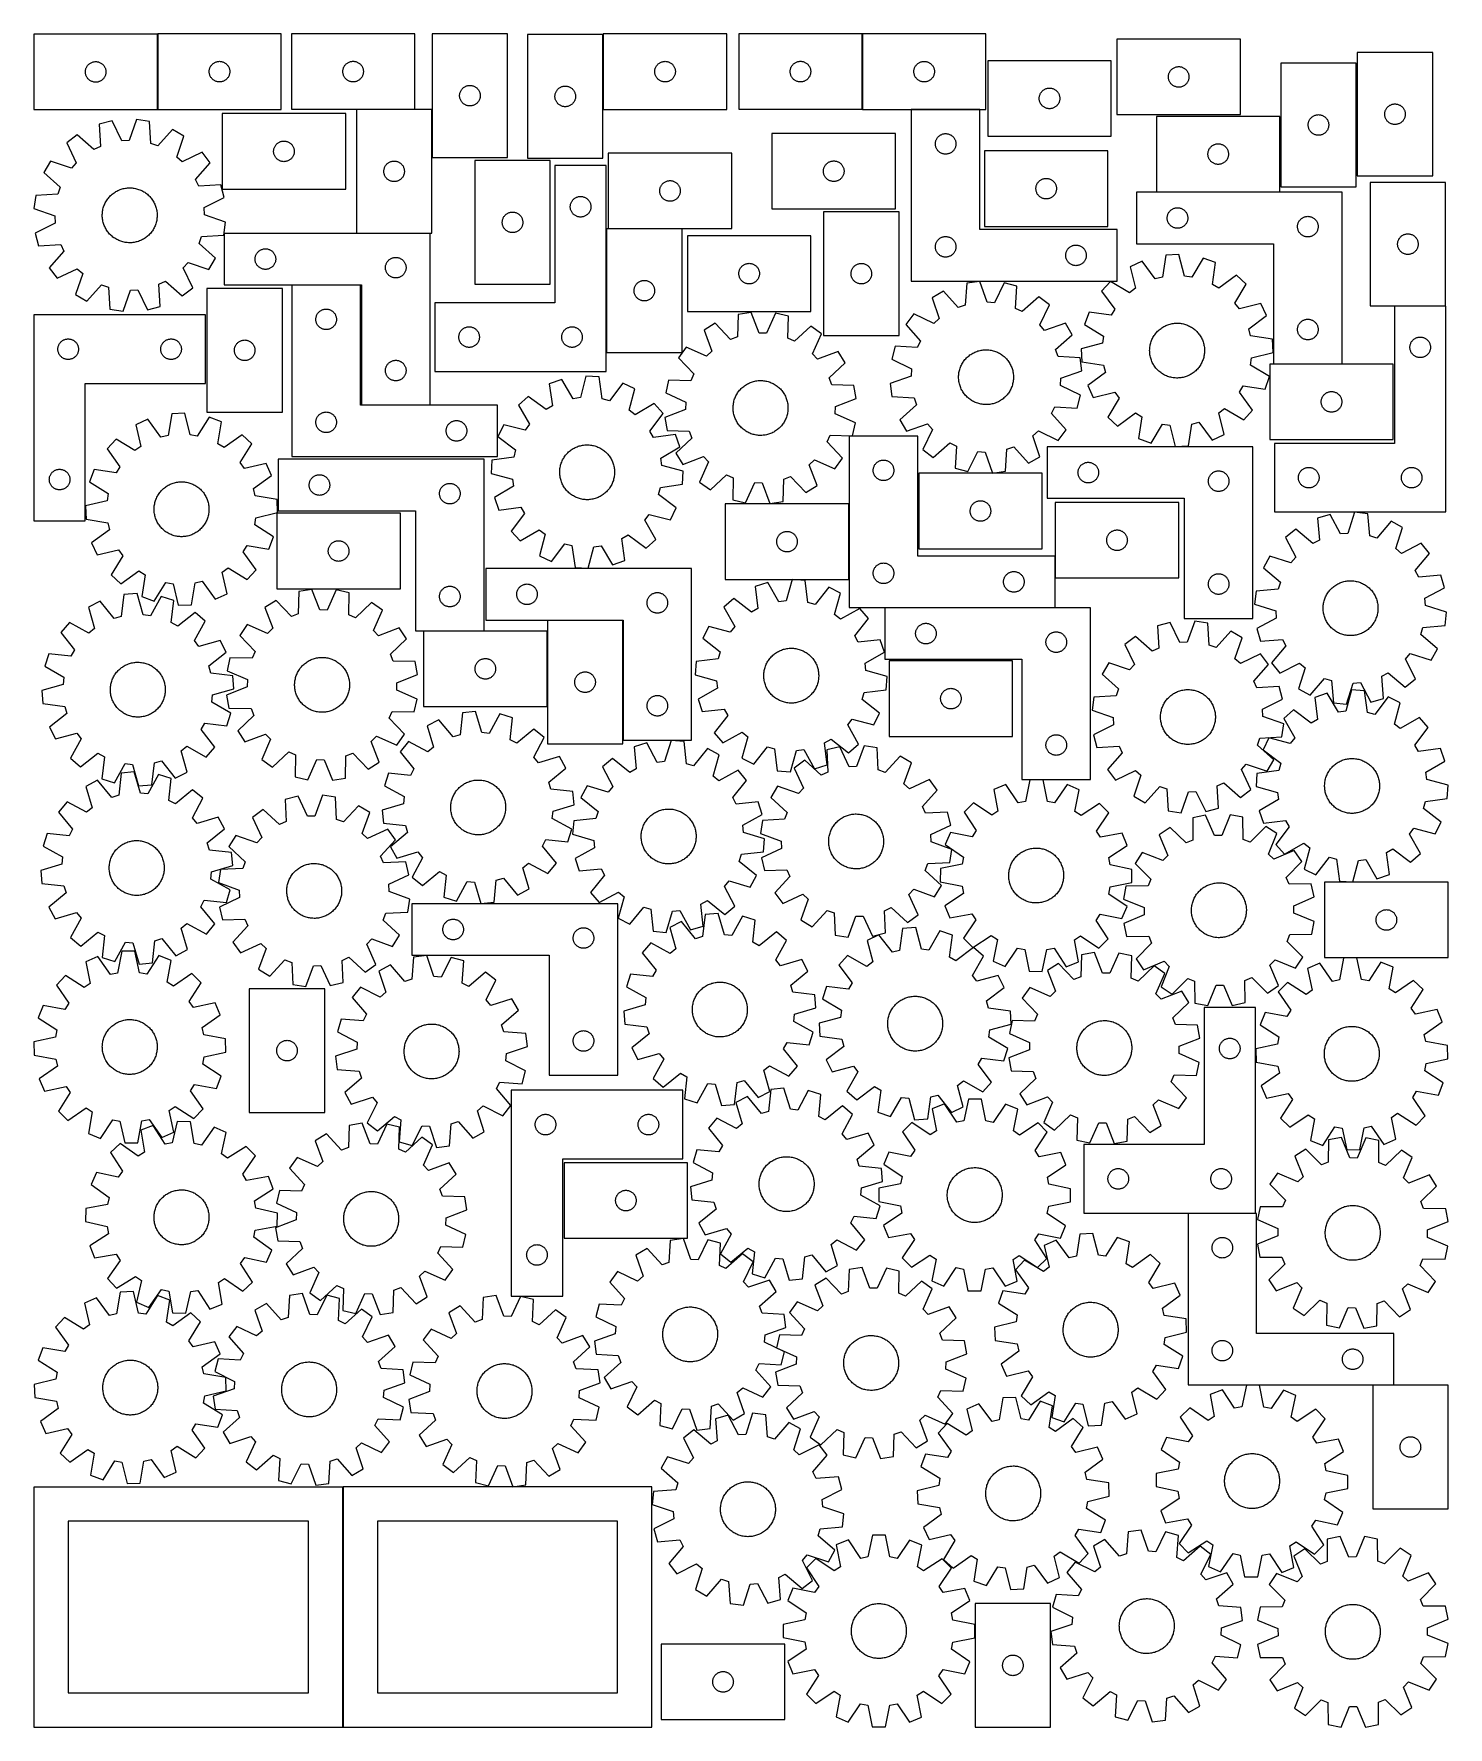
# Model space of a CAD drawing. Header units: millimetres. Extents: x 7 to 1243, y 7 to 1488.
import ezdxf

# ---------------------------------------------------------------- set-up
doc = ezdxf.new("R2010")
doc.units = ezdxf.units.MM
doc.layers.add('CUT', color=7, linetype='CONTINUOUS', true_color=0x000000)

msp = doc.modelspace()

# ---------------------------------------------------------------- linework, layer by layer
at = {"layer": 'CUT'}
for p, q in [((114.577449, 1487.221502), (6.577449, 1487.221502)), ((6.577449, 1487.221502), (6.577449, 1421.221502)), ((114.577449, 1421.221502), (114.577449, 1487.221502)), ((222.88055, 1487.485174), (114.88055, 1487.485174)), ((114.88055, 1487.485174), (114.88055, 1421.485174)), ((222.88055, 1421.485174), (222.88055, 1487.485174)), ((339.741634, 1487.507391), (231.741634, 1487.507391)), ((231.741634, 1487.507391), (231.741634, 1421.507391)), ((339.741634, 1421.507391), (339.741634, 1487.507391)), ((354.907951, 1487.453186), (354.907951, 1379.453186)), ((420.907951, 1487.453186), (354.907951, 1487.453186)), ((420.907951, 1379.453186), (420.907951, 1487.453186)), ((438.282829, 1486.811096), (438.282829, 1378.811096)), ((504.282829, 1486.811096), (438.282829, 1486.811096)), ((504.282829, 1378.811096), (504.282829, 1486.811096)), ((612.588681, 1487.497378), (504.588681, 1487.497378)), ((504.588681, 1487.497378), (504.588681, 1421.497378)), ((612.588681, 1421.497378), (612.588681, 1487.497378)), ((730.989741, 1487.504461), (622.989741, 1487.504461)), ((622.989741, 1487.504461), (622.989741, 1421.504461)), ((730.989741, 1421.504461), (730.989741, 1487.504461)), ((839.203427, 1487.477603), (731.203427, 1487.477603)), ((731.203427, 1487.477603), (731.203427, 1421.477603)), ((839.203427, 1421.477603), (839.203427, 1487.477603)), ((1061.83241, 1482.856997), (953.83241, 1482.856997)), ((953.83241, 1482.856997), (953.83241, 1416.856997)), ((1061.83241, 1416.856997), (1061.83241, 1482.856997)), ((1163.978504, 1471.215393), (1163.978504, 1363.215393)), ((1229.978504, 1471.215393), (1163.978504, 1471.215393)), ((1229.978504, 1363.215393), (1229.978504, 1471.215393)), ((51.577449, 1454.221502), (51.596719, 1454.81013)), ((51.596719, 1453.632874), (51.577449, 1454.221502)), ((51.596719, 1454.81013), (51.654445, 1455.396238)), ((51.654445, 1453.046766), (51.596719, 1453.632874)), ((51.654445, 1455.396238), (51.750381, 1455.977315)), ((51.750381, 1452.465689), (51.654445, 1453.046766)), ((51.750381, 1455.977315), (51.884117, 1456.550874)), ((51.884117, 1451.892131), (51.750381, 1452.465689)), ((51.884117, 1456.550874), (52.055078, 1457.114457)), ((52.055078, 1451.328547), (51.884117, 1451.892131)), ((52.055078, 1457.114457), (52.262533, 1457.665653)), ((52.262533, 1457.665653), (52.505594, 1458.2021)), ((52.505594, 1458.2021), (52.78322, 1458.721502)), ((52.78322, 1458.721502), (53.094222, 1459.221634)), ((53.094222, 1459.221634), (53.437269, 1459.700355)), ((53.437269, 1459.700355), (53.810891, 1460.155614)), ((53.810891, 1460.155614), (54.213488, 1460.585463)), ((54.213488, 1460.585463), (54.643337, 1460.98806)), ((54.643337, 1460.98806), (55.098596, 1461.361682)), ((55.098596, 1461.361682), (55.577317, 1461.704729)), ((55.577317, 1461.704729), (56.077449, 1462.015731)), ((56.077449, 1462.015731), (56.596851, 1462.293357)), ((56.596851, 1462.293357), (57.133298, 1462.536418)), ((57.133298, 1462.536418), (57.684494, 1462.743873)), ((57.684494, 1462.743873), (58.248078, 1462.914835)), ((58.248078, 1462.914835), (58.821636, 1463.04857)), ((58.821636, 1463.04857), (59.402713, 1463.144506)), ((59.402713, 1463.144506), (59.988821, 1463.202232)), ((59.988821, 1463.202232), (60.577449, 1463.221502)), ((60.577449, 1463.221502), (61.166077, 1463.202232)), ((61.166077, 1463.202232), (61.752185, 1463.144506)), ((61.752185, 1463.144506), (62.333262, 1463.04857)), ((62.333262, 1463.04857), (62.90682, 1462.914835)), ((62.90682, 1462.914835), (63.470404, 1462.743873)), ((63.470404, 1462.743873), (64.0216, 1462.536418)), ((64.0216, 1462.536418), (64.558047, 1462.293357)), ((64.558047, 1462.293357), (65.077449, 1462.015731)), ((65.077449, 1462.015731), (65.577581, 1461.704729)), ((65.577581, 1461.704729), (66.056302, 1461.361682)), ((66.056302, 1461.361682), (66.511561, 1460.98806)), ((66.511561, 1460.98806), (66.94141, 1460.585463)), ((66.94141, 1460.585463), (67.344007, 1460.155614)), ((67.344007, 1460.155614), (67.717629, 1459.700355)), ((67.717629, 1459.700355), (68.060676, 1459.221634)), ((68.060676, 1459.221634), (68.371678, 1458.721502)), ((68.371678, 1458.721502), (68.649304, 1458.2021)), ((68.649304, 1458.2021), (68.892365, 1457.665653)), ((68.892365, 1457.665653), (69.09982, 1457.114457)), ((69.09982, 1457.114457), (69.270781, 1456.550874)), ((69.270781, 1451.892131), (69.09982, 1451.328547)), ((69.270781, 1456.550874), (69.404517, 1455.977315)), ((69.404517, 1452.465689), (69.270781, 1451.892131)), ((69.404517, 1455.977315), (69.500453, 1455.396238)), ((69.500453, 1453.046766), (69.404517, 1452.465689)), ((69.500453, 1455.396238), (69.558179, 1454.81013)), ((69.558179, 1453.632874), (69.500453, 1453.046766)), ((69.558179, 1454.81013), (69.577449, 1454.221502)), ((69.577449, 1454.221502), (69.558179, 1453.632874)), ((159.88055, 1454.485174), (159.899819, 1455.073802)), ((159.899819, 1453.896546), (159.88055, 1454.485174)), ((159.899819, 1455.073802), (159.957546, 1455.65991)), ((159.957546, 1453.310438), (159.899819, 1453.896546)), ((159.957546, 1455.65991), (160.053482, 1456.240987)), ((160.053482, 1452.729361), (159.957546, 1453.310438)), ((160.053482, 1456.240987), (160.187217, 1456.814545)), ((160.187217, 1452.155803), (160.053482, 1452.729361)), ((160.187217, 1456.814545), (160.358178, 1457.378129)), ((160.358178, 1451.592219), (160.187217, 1452.155803)), ((160.358178, 1457.378129), (160.565634, 1457.929325)), ((160.565634, 1451.041023), (160.358178, 1451.592219)), ((160.565634, 1457.929325), (160.808695, 1458.465772)), ((160.808695, 1458.465772), (161.086321, 1458.985174)), ((161.086321, 1458.985174), (161.397323, 1459.485306)), ((161.397323, 1459.485306), (161.74037, 1459.964027)), ((161.74037, 1459.964027), (162.113991, 1460.419286)), ((162.113991, 1460.419286), (162.516589, 1460.849135)), ((162.516589, 1460.849135), (162.946437, 1461.251732)), ((162.946437, 1461.251732), (163.401697, 1461.625354)), ((163.401697, 1461.625354), (163.880417, 1461.968401)), ((163.880417, 1461.968401), (164.38055, 1462.279403)), ((164.38055, 1462.279403), (164.899951, 1462.557029)), ((164.899951, 1462.557029), (165.436399, 1462.80009)), ((165.436399, 1462.80009), (165.987594, 1463.007545)), ((165.987594, 1463.007545), (166.551178, 1463.178506)), ((166.551178, 1463.178506), (167.124737, 1463.312242)), ((167.124737, 1463.312242), (167.705814, 1463.408178)), ((167.705814, 1463.408178), (168.291921, 1463.465904)), ((168.291921, 1463.465904), (168.88055, 1463.485174)), ((168.88055, 1463.485174), (169.469178, 1463.465904)), ((169.469178, 1463.465904), (170.055285, 1463.408178)), ((170.055285, 1463.408178), (170.636362, 1463.312242)), ((170.636362, 1463.312242), (171.209921, 1463.178506)), ((171.209921, 1463.178506), (171.773505, 1463.007545)), ((171.773505, 1463.007545), (172.3247, 1462.80009)), ((172.3247, 1462.80009), (172.861148, 1462.557029)), ((172.861148, 1462.557029), (173.38055, 1462.279403)), ((173.38055, 1462.279403), (173.880682, 1461.968401)), ((173.880682, 1461.968401), (174.359402, 1461.625354)), ((174.359402, 1461.625354), (174.814662, 1461.251732)), ((174.814662, 1461.251732), (175.244511, 1460.849135)), ((175.244511, 1460.849135), (175.647108, 1460.419286)), ((175.647108, 1460.419286), (176.02073, 1459.964027)), ((176.02073, 1459.964027), (176.363776, 1459.485306)), ((176.363776, 1459.485306), (176.674778, 1458.985174)), ((176.674778, 1458.985174), (176.952404, 1458.465772)), ((176.952404, 1458.465772), (177.195465, 1457.929325)), ((177.195465, 1457.929325), (177.402921, 1457.378129)), ((177.402921, 1451.592219), (177.195465, 1451.041023)), ((177.402921, 1457.378129), (177.573882, 1456.814545)), ((177.573882, 1452.155803), (177.402921, 1451.592219)), ((177.573882, 1456.814545), (177.707617, 1456.240987)), ((177.707617, 1452.729361), (177.573882, 1452.155803)), ((177.707617, 1456.240987), (177.803553, 1455.65991)), ((177.803553, 1453.310438), (177.707617, 1452.729361)), ((177.803553, 1455.65991), (177.86128, 1455.073802)), ((177.86128, 1453.896546), (177.803553, 1453.310438)), ((177.86128, 1455.073802), (177.88055, 1454.485174)), ((177.88055, 1454.485174), (177.86128, 1453.896546)), ((276.741634, 1454.507391), (276.760903, 1455.096019)), ((276.760903, 1453.918763), (276.741634, 1454.507391)), ((276.760903, 1455.096019), (276.81863, 1455.682127)), ((276.81863, 1453.332655), (276.760903, 1453.918763)), ((276.81863, 1455.682127), (276.914566, 1456.263204)), ((276.914566, 1452.751578), (276.81863, 1453.332655)), ((276.914566, 1456.263204), (277.048301, 1456.836762)), ((277.048301, 1452.178019), (276.914566, 1452.751578)), ((277.048301, 1456.836762), (277.219262, 1457.400346)), ((277.219262, 1451.614436), (277.048301, 1452.178019)), ((277.219262, 1457.400346), (277.426718, 1457.951542)), ((277.426718, 1451.06324), (277.219262, 1451.614436)), ((277.426718, 1457.951542), (277.669779, 1458.487989)), ((277.669779, 1458.487989), (277.947405, 1459.007391)), ((277.947405, 1459.007391), (278.258407, 1459.507523)), ((278.258407, 1459.507523), (278.601453, 1459.986244)), ((278.601453, 1459.986244), (278.975075, 1460.441503)), ((278.975075, 1460.441503), (279.377673, 1460.871352)), ((279.377673, 1460.871352), (279.807521, 1461.273949)), ((279.807521, 1461.273949), (280.262781, 1461.647571)), ((280.262781, 1461.647571), (280.741501, 1461.990617)), ((280.741501, 1461.990617), (281.241634, 1462.301619)), ((281.241634, 1462.301619), (281.761035, 1462.579245)), ((281.761035, 1462.579245), (282.297483, 1462.822307)), ((282.297483, 1462.822307), (282.848678, 1463.029762)), ((282.848678, 1463.029762), (283.412262, 1463.200723)), ((283.412262, 1463.200723), (283.985821, 1463.334458)), ((283.985821, 1463.334458), (284.566898, 1463.430395)), ((284.566898, 1463.430395), (285.153005, 1463.488121)), ((285.153005, 1463.488121), (285.741634, 1463.507391)), ((285.741634, 1463.507391), (286.330262, 1463.488121)), ((286.330262, 1463.488121), (286.916369, 1463.430395)), ((286.916369, 1463.430395), (287.497446, 1463.334458)), ((287.497446, 1463.334458), (288.071005, 1463.200723)), ((288.071005, 1463.200723), (288.634589, 1463.029762)), ((288.634589, 1463.029762), (289.185784, 1462.822307)), ((289.185784, 1462.822307), (289.722232, 1462.579245)), ((289.722232, 1462.579245), (290.241634, 1462.301619)), ((290.241634, 1462.301619), (290.741766, 1461.990617)), ((290.741766, 1461.990617), (291.220486, 1461.647571)), ((291.220486, 1461.647571), (291.675746, 1461.273949)), ((291.675746, 1461.273949), (292.105595, 1460.871352)), ((292.105595, 1460.871352), (292.508192, 1460.441503)), ((292.508192, 1460.441503), (292.881814, 1459.986244)), ((292.881814, 1459.986244), (293.22486, 1459.507523)), ((293.22486, 1459.507523), (293.535862, 1459.007391)), ((293.535862, 1459.007391), (293.813488, 1458.487989)), ((293.813488, 1458.487989), (294.056549, 1457.951542)), ((294.056549, 1457.951542), (294.264005, 1457.400346)), ((294.264005, 1451.614436), (294.056549, 1451.06324)), ((294.264005, 1457.400346), (294.434966, 1456.836762)), ((294.434966, 1452.178019), (294.264005, 1451.614436)), ((294.434966, 1456.836762), (294.568701, 1456.263204)), ((294.568701, 1452.751578), (294.434966, 1452.178019)), ((294.568701, 1456.263204), (294.664637, 1455.682127)), ((294.664637, 1453.332655), (294.568701, 1452.751578)), ((294.664637, 1455.682127), (294.722364, 1455.096019)), ((294.722364, 1453.918763), (294.664637, 1453.332655)), ((294.722364, 1455.096019), (294.741634, 1454.507391)), ((294.741634, 1454.507391), (294.722364, 1453.918763)), ((549.588681, 1454.497378), (549.607951, 1455.086006)), ((549.607951, 1453.90875), (549.588681, 1454.497378)), ((549.607951, 1455.086006), (549.665678, 1455.672114)), ((549.665678, 1453.322642), (549.607951, 1453.90875)), ((549.665678, 1455.672114), (549.761614, 1456.253191)), ((549.761614, 1452.741565), (549.665678, 1453.322642)), ((549.761614, 1456.253191), (549.895349, 1456.826749)), ((549.895349, 1452.168007), (549.761614, 1452.741565)), ((549.895349, 1456.826749), (550.06631, 1457.390333)), ((550.06631, 1451.604423), (549.895349, 1452.168007)), ((550.06631, 1457.390333), (550.273766, 1457.941529)), ((550.273766, 1451.053227), (550.06631, 1451.604423)), ((550.273766, 1457.941529), (550.516827, 1458.477976)), ((550.516827, 1458.477976), (550.794453, 1458.997378)), ((550.794453, 1458.997378), (551.105455, 1459.49751)), ((551.105455, 1459.49751), (551.448501, 1459.976231)), ((551.448501, 1459.976231), (551.822123, 1460.43149)), ((551.822123, 1460.43149), (552.22472, 1460.861339)), ((552.22472, 1460.861339), (552.654569, 1461.263936)), ((552.654569, 1461.263936), (553.109828, 1461.637558)), ((553.109828, 1461.637558), (553.588549, 1461.980605)), ((553.588549, 1461.980605), (554.088681, 1462.291607)), ((554.088681, 1462.291607), (554.608083, 1462.569233)), ((554.608083, 1462.569233), (555.14453, 1462.812294)), ((555.14453, 1462.812294), (555.695726, 1463.019749)), ((555.695726, 1463.019749), (556.25931, 1463.19071)), ((556.25931, 1463.19071), (556.832868, 1463.324446)), ((556.832868, 1463.324446), (557.413946, 1463.420382)), ((557.413946, 1463.420382), (558.000053, 1463.478108)), ((558.000053, 1463.478108), (558.588681, 1463.497378)), ((558.588681, 1463.497378), (559.177309, 1463.478108)), ((559.177309, 1463.478108), (559.763417, 1463.420382)), ((559.763417, 1463.420382), (560.344494, 1463.324446)), ((560.344494, 1463.324446), (560.918053, 1463.19071)), ((560.918053, 1463.19071), (561.481636, 1463.019749)), ((561.481636, 1463.019749), (562.032832, 1462.812294)), ((562.032832, 1462.812294), (562.56928, 1462.569233)), ((562.56928, 1462.569233), (563.088681, 1462.291607)), ((563.088681, 1462.291607), (563.588813, 1461.980605)), ((563.588813, 1461.980605), (564.067534, 1461.637558)), ((564.067534, 1461.637558), (564.522794, 1461.263936)), ((564.522794, 1461.263936), (564.952642, 1460.861339)), ((564.952642, 1460.861339), (565.35524, 1460.43149)), ((565.35524, 1460.43149), (565.728861, 1459.976231)), ((565.728861, 1459.976231), (566.071908, 1459.49751)), ((566.071908, 1459.49751), (566.38291, 1458.997378)), ((566.38291, 1458.997378), (566.660536, 1458.477976)), ((566.660536, 1458.477976), (566.903597, 1457.941529)), ((566.903597, 1457.941529), (567.111052, 1457.390333)), ((567.111052, 1451.604423), (566.903597, 1451.053227)), ((567.111052, 1457.390333), (567.282014, 1456.826749)), ((567.282014, 1452.168007), (567.111052, 1451.604423)), ((567.282014, 1456.826749), (567.415749, 1456.253191)), ((567.415749, 1452.741565), (567.282014, 1452.168007)), ((567.415749, 1456.253191), (567.511685, 1455.672114)), ((567.511685, 1453.322642), (567.415749, 1452.741565)), ((567.511685, 1455.672114), (567.569412, 1455.086006)), ((567.569412, 1453.90875), (567.511685, 1453.322642)), ((567.569412, 1455.086006), (567.588681, 1454.497378)), ((567.588681, 1454.497378), (567.569412, 1453.90875)), ((667.989741, 1454.504461), (668.009011, 1455.093089)), ((668.009011, 1453.915833), (667.989741, 1454.504461)), ((668.009011, 1455.093089), (668.066738, 1455.679197)), ((668.066738, 1453.329725), (668.009011, 1453.915833)), ((668.066738, 1455.679197), (668.162674, 1456.260274)), ((668.162674, 1452.748648), (668.066738, 1453.329725)), ((668.162674, 1456.260274), (668.296409, 1456.833833)), ((668.296409, 1452.17509), (668.162674, 1452.748648)), ((668.296409, 1456.833833), (668.46737, 1457.397416)), ((668.46737, 1451.611506), (668.296409, 1452.17509)), ((668.46737, 1457.397416), (668.674826, 1457.948612)), ((668.674826, 1451.06031), (668.46737, 1451.611506)), ((668.674826, 1457.948612), (668.917887, 1458.485059)), ((668.917887, 1458.485059), (669.195513, 1459.004461)), ((669.195513, 1459.004461), (669.506515, 1459.504593)), ((669.506515, 1459.504593), (669.849561, 1459.983314)), ((669.849561, 1459.983314), (670.223183, 1460.438573)), ((670.223183, 1460.438573), (670.62578, 1460.868422)), ((670.62578, 1460.868422), (671.055629, 1461.271019)), ((671.055629, 1461.271019), (671.510889, 1461.644641)), ((671.510889, 1461.644641), (671.989609, 1461.987688)), ((671.989609, 1461.987688), (672.489741, 1462.29869)), ((672.489741, 1462.29869), (673.009143, 1462.576316)), ((673.009143, 1462.576316), (673.545591, 1462.819377)), ((673.545591, 1462.819377), (674.096786, 1463.026832)), ((674.096786, 1463.026832), (674.66037, 1463.197794)), ((674.66037, 1463.197794), (675.233929, 1463.331529)), ((675.233929, 1463.331529), (675.815006, 1463.427465)), ((675.815006, 1463.427465), (676.401113, 1463.485191)), ((676.401113, 1463.485191), (676.989741, 1463.504461)), ((676.989741, 1463.504461), (677.57837, 1463.485191)), ((677.57837, 1463.485191), (678.164477, 1463.427465)), ((678.164477, 1463.427465), (678.745554, 1463.331529)), ((678.745554, 1463.331529), (679.319113, 1463.197794)), ((679.319113, 1463.197794), (679.882697, 1463.026832)), ((679.882697, 1463.026832), (680.433892, 1462.819377)), ((680.433892, 1462.819377), (680.97034, 1462.576316)), ((680.97034, 1462.576316), (681.489741, 1462.29869)), ((681.489741, 1462.29869), (681.989874, 1461.987688)), ((681.989874, 1461.987688), (682.468594, 1461.644641)), ((682.468594, 1461.644641), (682.923854, 1461.271019)), ((682.923854, 1461.271019), (683.353703, 1460.868422)), ((683.353703, 1460.868422), (683.7563, 1460.438573)), ((683.7563, 1460.438573), (684.129922, 1459.983314)), ((684.129922, 1459.983314), (684.472968, 1459.504593)), ((684.472968, 1459.504593), (684.78397, 1459.004461)), ((684.78397, 1459.004461), (685.061596, 1458.485059)), ((685.061596, 1458.485059), (685.304657, 1457.948612)), ((685.304657, 1457.948612), (685.512113, 1457.397416)), ((685.512113, 1451.611506), (685.304657, 1451.06031)), ((685.512113, 1457.397416), (685.683074, 1456.833833)), ((685.683074, 1452.17509), (685.512113, 1451.611506)), ((685.683074, 1456.833833), (685.816809, 1456.260274)), ((685.816809, 1452.748648), (685.683074, 1452.17509)), ((685.816809, 1456.260274), (685.912745, 1455.679197)), ((685.912745, 1453.329725), (685.816809, 1452.748648)), ((685.912745, 1455.679197), (685.970472, 1455.093089)), ((685.970472, 1453.915833), (685.912745, 1453.329725)), ((685.970472, 1455.093089), (685.989741, 1454.504461)), ((685.989741, 1454.504461), (685.970472, 1453.915833)), ((776.203427, 1454.477603), (776.222697, 1455.066231)), ((776.222697, 1453.888974), (776.203427, 1454.477603)), ((776.222697, 1455.066231), (776.280424, 1455.652338)), ((776.280424, 1453.302867), (776.222697, 1453.888974)), ((776.280424, 1455.652338), (776.37636, 1456.233416)), ((776.37636, 1452.72179), (776.280424, 1453.302867)), ((776.37636, 1456.233416), (776.510095, 1456.806974)), ((776.510095, 1452.148231), (776.37636, 1452.72179)), ((776.510095, 1456.806974), (776.681056, 1457.370558)), ((776.681056, 1451.584647), (776.510095, 1452.148231)), ((776.681056, 1457.370558), (776.888512, 1457.921754)), ((776.888512, 1451.033452), (776.681056, 1451.584647)), ((776.888512, 1457.921754), (777.131573, 1458.458201)), ((777.131573, 1458.458201), (777.409199, 1458.977603)), ((777.409199, 1458.977603), (777.720201, 1459.477735)), ((777.720201, 1459.477735), (778.063247, 1459.956455)), ((778.063247, 1459.956455), (778.436869, 1460.411715)), ((778.436869, 1460.411715), (778.839466, 1460.841564)), ((778.839466, 1460.841564), (779.269315, 1461.244161)), ((779.269315, 1461.244161), (779.724575, 1461.617783)), ((779.724575, 1461.617783), (780.203295, 1461.960829)), ((780.203295, 1461.960829), (780.703427, 1462.271831)), ((780.703427, 1462.271831), (781.222829, 1462.549457)), ((781.222829, 1462.549457), (781.759276, 1462.792518)), ((781.759276, 1462.792518), (782.310472, 1462.999974)), ((782.310472, 1462.999974), (782.874056, 1463.170935)), ((782.874056, 1463.170935), (783.447614, 1463.30467)), ((783.447614, 1463.30467), (784.028692, 1463.400606)), ((784.028692, 1463.400606), (784.614799, 1463.458333)), ((784.614799, 1463.458333), (785.203427, 1463.477603)), ((785.203427, 1463.477603), (785.792056, 1463.458333)), ((785.792056, 1463.458333), (786.378163, 1463.400606)), ((786.378163, 1463.400606), (786.95924, 1463.30467)), ((786.95924, 1463.30467), (787.532799, 1463.170935)), ((787.532799, 1463.170935), (788.096383, 1462.999974)), ((788.096383, 1462.999974), (788.647578, 1462.792518)), ((788.647578, 1462.792518), (789.184026, 1462.549457)), ((789.184026, 1462.549457), (789.703427, 1462.271831)), ((789.703427, 1462.271831), (790.203559, 1461.960829)), ((790.203559, 1461.960829), (790.68228, 1461.617783)), ((790.68228, 1461.617783), (791.13754, 1461.244161)), ((791.13754, 1461.244161), (791.567388, 1460.841564)), ((791.567388, 1460.841564), (791.969986, 1460.411715)), ((791.969986, 1460.411715), (792.343607, 1459.956455)), ((792.343607, 1459.956455), (792.686654, 1459.477735)), ((792.686654, 1459.477735), (792.997656, 1458.977603)), ((792.997656, 1458.977603), (793.275282, 1458.458201)), ((793.275282, 1458.458201), (793.518343, 1457.921754)), ((793.518343, 1457.921754), (793.725799, 1457.370558)), ((793.725799, 1451.584647), (793.518343, 1451.033452)), ((793.725799, 1457.370558), (793.89676, 1456.806974)), ((793.89676, 1452.148231), (793.725799, 1451.584647)), ((793.89676, 1456.806974), (794.030495, 1456.233416)), ((794.030495, 1452.72179), (793.89676, 1452.148231)), ((794.030495, 1456.233416), (794.126431, 1455.652338)), ((794.126431, 1453.302867), (794.030495, 1452.72179)), ((794.126431, 1455.652338), (794.184158, 1455.066231)), ((794.184158, 1453.888974), (794.126431, 1453.302867)), ((794.184158, 1455.066231), (794.203427, 1454.477603)), ((794.203427, 1454.477603), (794.184158, 1453.888974)), ((948.834836, 1464.063296), (840.834836, 1464.063296)), ((840.834836, 1464.063296), (840.834836, 1398.063296)), ((948.834836, 1398.063296), (948.834836, 1464.063296)), ((998.909406, 1451.031733), (999.005342, 1451.61281)), ((999.005342, 1451.61281), (999.139077, 1452.186369)), ((999.139077, 1452.186369), (999.310039, 1452.749952)), ((999.310039, 1452.749952), (999.517494, 1453.301148)), ((999.517494, 1453.301148), (999.760555, 1453.837595)), ((999.760555, 1453.837595), (1000.038181, 1454.356997)), ((1000.038181, 1454.356997), (1000.349183, 1454.857129)), ((1000.349183, 1454.857129), (1000.69223, 1455.33585)), ((1000.69223, 1455.33585), (1001.065852, 1455.79111)), ((1001.065852, 1455.79111), (1001.468449, 1456.220958)), ((1001.468449, 1456.220958), (1001.898298, 1456.623555)), ((1001.898298, 1456.623555), (1002.353557, 1456.997177)), ((1002.353557, 1456.997177), (1002.832278, 1457.340224)), ((1002.832278, 1457.340224), (1003.33241, 1457.651226)), ((1003.33241, 1457.651226), (1003.851812, 1457.928852)), ((1003.851812, 1457.928852), (1004.388259, 1458.171913)), ((1004.388259, 1458.171913), (1004.939455, 1458.379368)), ((1004.939455, 1458.379368), (1005.503039, 1458.55033)), ((1005.503039, 1458.55033), (1006.076597, 1458.684065)), ((1006.076597, 1458.684065), (1006.657674, 1458.780001)), ((1006.657674, 1458.780001), (1007.243782, 1458.837727)), ((1007.243782, 1458.837727), (1007.83241, 1458.856997)), ((1007.83241, 1458.856997), (1008.421038, 1458.837727)), ((1008.421038, 1458.837727), (1009.007146, 1458.780001)), ((1009.007146, 1458.780001), (1009.588223, 1458.684065)), ((1009.588223, 1458.684065), (1010.161781, 1458.55033)), ((1010.161781, 1458.55033), (1010.725365, 1458.379368)), ((1010.725365, 1458.379368), (1011.276561, 1458.171913)), ((1011.276561, 1458.171913), (1011.813008, 1457.928852)), ((1011.813008, 1457.928852), (1012.33241, 1457.651226)), ((1012.33241, 1457.651226), (1012.832542, 1457.340224)), ((1012.832542, 1457.340224), (1013.311263, 1456.997177)), ((1013.311263, 1456.997177), (1013.766522, 1456.623555)), ((1013.766522, 1456.623555), (1014.196371, 1456.220958)), ((1014.196371, 1456.220958), (1014.598968, 1455.79111)), ((1014.598968, 1455.79111), (1014.97259, 1455.33585)), ((1014.97259, 1455.33585), (1015.315636, 1454.857129)), ((1015.315636, 1454.857129), (1015.626639, 1454.356997)), ((1015.626639, 1454.356997), (1015.904265, 1453.837595)), ((1015.904265, 1453.837595), (1016.147326, 1453.301148)), ((1016.147326, 1453.301148), (1016.354781, 1452.749952)), ((1016.354781, 1452.749952), (1016.525742, 1452.186369)), ((1016.525742, 1452.186369), (1016.659477, 1451.61281)), ((1016.659477, 1451.61281), (1016.755414, 1451.031733)), ((1097.067672, 1461.842835), (1097.067672, 1353.842835)), ((1163.067672, 1461.842835), (1097.067672, 1461.842835)), ((1163.067672, 1353.842835), (1163.067672, 1461.842835)), ((52.262533, 1450.777351), (52.055078, 1451.328547)), ((52.505594, 1450.240904), (52.262533, 1450.777351)), ((52.78322, 1449.721502), (52.505594, 1450.240904)), ((53.094222, 1449.22137), (52.78322, 1449.721502)), ((53.437269, 1448.742649), (53.094222, 1449.22137)), ((53.810891, 1448.28739), (53.437269, 1448.742649)), ((54.213488, 1447.857541), (53.810891, 1448.28739)), ((54.643337, 1447.454944), (54.213488, 1447.857541)), ((55.098596, 1447.081322), (54.643337, 1447.454944)), ((55.577317, 1446.738276), (55.098596, 1447.081322)), ((56.077449, 1446.427273), (55.577317, 1446.738276)), ((56.596851, 1446.149647), (56.077449, 1446.427273)), ((57.133298, 1445.906586), (56.596851, 1446.149647)), ((57.684494, 1445.699131), (57.133298, 1445.906586)), ((58.248078, 1445.52817), (57.684494, 1445.699131)), ((58.821636, 1445.394435), (58.248078, 1445.52817)), ((59.402713, 1445.298498), (58.821636, 1445.394435)), ((59.988821, 1445.240772), (59.402713, 1445.298498)), ((60.577449, 1445.221502), (59.988821, 1445.240772)), ((61.166077, 1445.240772), (60.577449, 1445.221502)), ((61.752185, 1445.298498), (61.166077, 1445.240772)), ((62.333262, 1445.394435), (61.752185, 1445.298498)), ((62.90682, 1445.52817), (62.333262, 1445.394435)), ((63.470404, 1445.699131), (62.90682, 1445.52817)), ((64.0216, 1445.906586), (63.470404, 1445.699131)), ((64.558047, 1446.149647), (64.0216, 1445.906586)), ((65.077449, 1446.427273), (64.558047, 1446.149647)), ((65.577581, 1446.738276), (65.077449, 1446.427273)), ((66.056302, 1447.081322), (65.577581, 1446.738276)), ((66.511561, 1447.454944), (66.056302, 1447.081322)), ((66.94141, 1447.857541), (66.511561, 1447.454944)), ((67.344007, 1448.28739), (66.94141, 1447.857541)), ((67.717629, 1448.742649), (67.344007, 1448.28739)), ((68.060676, 1449.22137), (67.717629, 1448.742649)), ((68.371678, 1449.721502), (68.060676, 1449.22137)), ((68.649304, 1450.240904), (68.371678, 1449.721502)), ((68.892365, 1450.777351), (68.649304, 1450.240904)), ((69.09982, 1451.328547), (68.892365, 1450.777351)), ((160.808695, 1450.504576), (160.565634, 1451.041023)), ((161.086321, 1449.985174), (160.808695, 1450.504576)), ((161.397323, 1449.485042), (161.086321, 1449.985174)), ((161.74037, 1449.006321), (161.397323, 1449.485042)), ((162.113991, 1448.551062), (161.74037, 1449.006321)), ((162.516589, 1448.121213), (162.113991, 1448.551062)), ((162.946437, 1447.718616), (162.516589, 1448.121213)), ((163.401697, 1447.344994), (162.946437, 1447.718616)), ((163.880417, 1447.001947), (163.401697, 1447.344994)), ((164.38055, 1446.690945), (163.880417, 1447.001947)), ((164.899951, 1446.413319), (164.38055, 1446.690945)), ((165.436399, 1446.170258), (164.899951, 1446.413319)), ((165.987594, 1445.962803), (165.436399, 1446.170258)), ((166.551178, 1445.791842), (165.987594, 1445.962803)), ((167.124737, 1445.658106), (166.551178, 1445.791842)), ((167.705814, 1445.56217), (167.124737, 1445.658106)), ((168.291921, 1445.504444), (167.705814, 1445.56217)), ((168.88055, 1445.485174), (168.291921, 1445.504444)), ((169.469178, 1445.504444), (168.88055, 1445.485174)), ((170.055285, 1445.56217), (169.469178, 1445.504444)), ((170.636362, 1445.658106), (170.055285, 1445.56217)), ((171.209921, 1445.791842), (170.636362, 1445.658106)), ((171.773505, 1445.962803), (171.209921, 1445.791842)), ((172.3247, 1446.170258), (171.773505, 1445.962803)), ((172.861148, 1446.413319), (172.3247, 1446.170258)), ((173.38055, 1446.690945), (172.861148, 1446.413319)), ((173.880682, 1447.001947), (173.38055, 1446.690945)), ((174.359402, 1447.344994), (173.880682, 1447.001947)), ((174.814662, 1447.718616), (174.359402, 1447.344994)), ((175.244511, 1448.121213), (174.814662, 1447.718616)), ((175.647108, 1448.551062), (175.244511, 1448.121213)), ((176.02073, 1449.006321), (175.647108, 1448.551062)), ((176.363776, 1449.485042), (176.02073, 1449.006321)), ((176.674778, 1449.985174), (176.363776, 1449.485042)), ((176.952404, 1450.504576), (176.674778, 1449.985174)), ((177.195465, 1451.041023), (176.952404, 1450.504576)), ((277.669779, 1450.526793), (277.426718, 1451.06324)), ((277.947405, 1450.007391), (277.669779, 1450.526793)), ((278.258407, 1449.507259), (277.947405, 1450.007391)), ((278.601453, 1449.028538), (278.258407, 1449.507259)), ((278.975075, 1448.573278), (278.601453, 1449.028538)), ((279.377673, 1448.14343), (278.975075, 1448.573278)), ((279.807521, 1447.740833), (279.377673, 1448.14343)), ((280.262781, 1447.367211), (279.807521, 1447.740833)), ((280.741501, 1447.024164), (280.262781, 1447.367211)), ((281.241634, 1446.713162), (280.741501, 1447.024164)), ((281.761035, 1446.435536), (281.241634, 1446.713162)), ((282.297483, 1446.192475), (281.761035, 1446.435536)), ((282.848678, 1445.98502), (282.297483, 1446.192475)), ((283.412262, 1445.814058), (282.848678, 1445.98502)), ((283.985821, 1445.680323), (283.412262, 1445.814058)), ((284.566898, 1445.584387), (283.985821, 1445.680323)), ((285.153005, 1445.52666), (284.566898, 1445.584387)), ((285.741634, 1445.507391), (285.153005, 1445.52666)), ((286.330262, 1445.52666), (285.741634, 1445.507391)), ((286.916369, 1445.584387), (286.330262, 1445.52666)), ((287.497446, 1445.680323), (286.916369, 1445.584387)), ((288.071005, 1445.814058), (287.497446, 1445.680323)), ((288.634589, 1445.98502), (288.071005, 1445.814058)), ((289.185784, 1446.192475), (288.634589, 1445.98502)), ((289.722232, 1446.435536), (289.185784, 1446.192475)), ((290.241634, 1446.713162), (289.722232, 1446.435536)), ((290.741766, 1447.024164), (290.241634, 1446.713162)), ((291.220486, 1447.367211), (290.741766, 1447.024164)), ((291.675746, 1447.740833), (291.220486, 1447.367211)), ((292.105595, 1448.14343), (291.675746, 1447.740833)), ((292.508192, 1448.573278), (292.105595, 1448.14343)), ((292.881814, 1449.028538), (292.508192, 1448.573278)), ((293.22486, 1449.507259), (292.881814, 1449.028538)), ((293.535862, 1450.007391), (293.22486, 1449.507259)), ((293.813488, 1450.526793), (293.535862, 1450.007391)), ((294.056549, 1451.06324), (293.813488, 1450.526793)), ((379.38558, 1436.346142), (379.593035, 1436.897337)), ((379.593035, 1436.897337), (379.836096, 1437.433785)), ((379.836096, 1437.433785), (380.113722, 1437.953186)), ((380.113722, 1437.953186), (380.424725, 1438.453318)), ((380.424725, 1438.453318), (380.767771, 1438.932039)), ((380.767771, 1438.932039), (381.141393, 1439.387299)), ((381.141393, 1439.387299), (381.54399, 1439.817147)), ((381.54399, 1439.817147), (381.973839, 1440.219745)), ((381.973839, 1440.219745), (382.429098, 1440.593366)), ((382.429098, 1440.593366), (382.907819, 1440.936413)), ((382.907819, 1440.936413), (383.407951, 1441.247415)), ((383.407951, 1441.247415), (383.927353, 1441.525041)), ((383.927353, 1441.525041), (384.4638, 1441.768102)), ((384.4638, 1441.768102), (385.014996, 1441.975557)), ((385.014996, 1441.975557), (385.57858, 1442.146519)), ((385.57858, 1442.146519), (386.152138, 1442.280254)), ((386.152138, 1442.280254), (386.733215, 1442.37619)), ((386.733215, 1442.37619), (387.319323, 1442.433917)), ((387.319323, 1442.433917), (387.907951, 1442.453186)), ((387.907951, 1442.453186), (388.496579, 1442.433917)), ((388.496579, 1442.433917), (389.082687, 1442.37619)), ((389.082687, 1442.37619), (389.663764, 1442.280254)), ((389.663764, 1442.280254), (390.237322, 1442.146519)), ((390.237322, 1442.146519), (390.800906, 1441.975557)), ((390.800906, 1441.975557), (391.352102, 1441.768102)), ((391.352102, 1441.768102), (391.888549, 1441.525041)), ((391.888549, 1441.525041), (392.407951, 1441.247415)), ((392.407951, 1441.247415), (392.908083, 1440.936413)), ((392.908083, 1440.936413), (393.386804, 1440.593366)), ((393.386804, 1440.593366), (393.842063, 1440.219745)), ((393.842063, 1440.219745), (394.271912, 1439.817147)), ((394.271912, 1439.817147), (394.674509, 1439.387299)), ((394.674509, 1439.387299), (395.048131, 1438.932039)), ((395.048131, 1438.932039), (395.391178, 1438.453318)), ((395.391178, 1438.453318), (395.70218, 1437.953186)), ((395.70218, 1437.953186), (395.979806, 1437.433785)), ((395.979806, 1437.433785), (396.222867, 1436.897337)), ((396.222867, 1436.897337), (396.430322, 1436.346142)), ((462.967913, 1436.255247), (463.210974, 1436.791695)), ((463.210974, 1436.791695), (463.4886, 1437.311096)), ((463.4886, 1437.311096), (463.799603, 1437.811229)), ((463.799603, 1437.811229), (464.142649, 1438.289949)), ((464.142649, 1438.289949), (464.516271, 1438.745209)), ((464.516271, 1438.745209), (464.918868, 1439.175058)), ((464.918868, 1439.175058), (465.348717, 1439.577655)), ((465.348717, 1439.577655), (465.803976, 1439.951277)), ((465.803976, 1439.951277), (466.282697, 1440.294323)), ((466.282697, 1440.294323), (466.782829, 1440.605325)), ((466.782829, 1440.605325), (467.302231, 1440.882951)), ((467.302231, 1440.882951), (467.838678, 1441.126012)), ((467.838678, 1441.126012), (468.389874, 1441.333468)), ((468.389874, 1441.333468), (468.953458, 1441.504429)), ((468.953458, 1441.504429), (469.527016, 1441.638164)), ((469.527016, 1441.638164), (470.108093, 1441.7341)), ((470.108093, 1441.7341), (470.694201, 1441.791827)), ((470.694201, 1441.791827), (471.282829, 1441.811096)), ((471.282829, 1441.811096), (471.871457, 1441.791827)), ((471.871457, 1441.791827), (472.457565, 1441.7341)), ((472.457565, 1441.7341), (473.038642, 1441.638164)), ((473.038642, 1441.638164), (473.6122, 1441.504429)), ((473.6122, 1441.504429), (474.175784, 1441.333468)), ((474.175784, 1441.333468), (474.72698, 1441.126012)), ((474.72698, 1441.126012), (475.263427, 1440.882951)), ((475.263427, 1440.882951), (475.782829, 1440.605325)), ((475.782829, 1440.605325), (476.282961, 1440.294323)), ((476.282961, 1440.294323), (476.761682, 1439.951277)), ((476.761682, 1439.951277), (477.216941, 1439.577655)), ((477.216941, 1439.577655), (477.64679, 1439.175058)), ((477.64679, 1439.175058), (478.049387, 1438.745209)), ((478.049387, 1438.745209), (478.423009, 1438.289949)), ((478.423009, 1438.289949), (478.766056, 1437.811229)), ((478.766056, 1437.811229), (479.077058, 1437.311096)), ((479.077058, 1437.311096), (479.354684, 1436.791695)), ((479.354684, 1436.791695), (479.597745, 1436.255247)), ((550.516827, 1450.51678), (550.273766, 1451.053227)), ((550.794453, 1449.997378), (550.516827, 1450.51678)), ((551.105455, 1449.497246), (550.794453, 1449.997378)), ((551.448501, 1449.018525), (551.105455, 1449.497246)), ((551.822123, 1448.563266), (551.448501, 1449.018525)), ((552.22472, 1448.133417), (551.822123, 1448.563266)), ((552.654569, 1447.73082), (552.22472, 1448.133417)), ((553.109828, 1447.357198), (552.654569, 1447.73082)), ((553.588549, 1447.014152), (553.109828, 1447.357198)), ((554.088681, 1446.703149), (553.588549, 1447.014152)), ((554.608083, 1446.425523), (554.088681, 1446.703149)), ((555.14453, 1446.182462), (554.608083, 1446.425523)), ((555.695726, 1445.975007), (555.14453, 1446.182462)), ((556.25931, 1445.804046), (555.695726, 1445.975007)), ((556.832868, 1445.670311), (556.25931, 1445.804046)), ((557.413946, 1445.574374), (556.832868, 1445.670311)), ((558.000053, 1445.516648), (557.413946, 1445.574374)), ((558.588681, 1445.497378), (558.000053, 1445.516648)), ((559.177309, 1445.516648), (558.588681, 1445.497378)), ((559.763417, 1445.574374), (559.177309, 1445.516648)), ((560.344494, 1445.670311), (559.763417, 1445.574374)), ((560.918053, 1445.804046), (560.344494, 1445.670311)), ((561.481636, 1445.975007), (560.918053, 1445.804046)), ((562.032832, 1446.182462), (561.481636, 1445.975007)), ((562.56928, 1446.425523), (562.032832, 1446.182462)), ((563.088681, 1446.703149), (562.56928, 1446.425523)), ((563.588813, 1447.014152), (563.088681, 1446.703149)), ((564.067534, 1447.357198), (563.588813, 1447.014152)), ((564.522794, 1447.73082), (564.067534, 1447.357198)), ((564.952642, 1448.133417), (564.522794, 1447.73082)), ((565.35524, 1448.563266), (564.952642, 1448.133417)), ((565.728861, 1449.018525), (565.35524, 1448.563266)), ((566.071908, 1449.497246), (565.728861, 1449.018525)), ((566.38291, 1449.997378), (566.071908, 1449.497246)), ((566.660536, 1450.51678), (566.38291, 1449.997378)), ((566.903597, 1451.053227), (566.660536, 1450.51678)), ((668.917887, 1450.523863), (668.674826, 1451.06031)), ((669.195513, 1450.004461), (668.917887, 1450.523863)), ((669.506515, 1449.504329), (669.195513, 1450.004461)), ((669.849561, 1449.025608), (669.506515, 1449.504329)), ((670.223183, 1448.570349), (669.849561, 1449.025608)), ((670.62578, 1448.1405), (670.223183, 1448.570349)), ((671.055629, 1447.737903), (670.62578, 1448.1405)), ((671.510889, 1447.364281), (671.055629, 1447.737903)), ((671.989609, 1447.021235), (671.510889, 1447.364281)), ((672.489741, 1446.710232), (671.989609, 1447.021235)), ((673.009143, 1446.432606), (672.489741, 1446.710232)), ((673.545591, 1446.189545), (673.009143, 1446.432606)), ((674.096786, 1445.98209), (673.545591, 1446.189545)), ((674.66037, 1445.811129), (674.096786, 1445.98209)), ((675.233929, 1445.677394), (674.66037, 1445.811129)), ((675.815006, 1445.581457), (675.233929, 1445.677394)), ((676.401113, 1445.523731), (675.815006, 1445.581457)), ((676.989741, 1445.504461), (676.401113, 1445.523731)), ((677.57837, 1445.523731), (676.989741, 1445.504461)), ((678.164477, 1445.581457), (677.57837, 1445.523731)), ((678.745554, 1445.677394), (678.164477, 1445.581457)), ((679.319113, 1445.811129), (678.745554, 1445.677394)), ((679.882697, 1445.98209), (679.319113, 1445.811129)), ((680.433892, 1446.189545), (679.882697, 1445.98209)), ((680.97034, 1446.432606), (680.433892, 1446.189545)), ((681.489741, 1446.710232), (680.97034, 1446.432606)), ((681.989874, 1447.021235), (681.489741, 1446.710232)), ((682.468594, 1447.364281), (681.989874, 1447.021235)), ((682.923854, 1447.737903), (682.468594, 1447.364281)), ((683.353703, 1448.1405), (682.923854, 1447.737903)), ((683.7563, 1448.570349), (683.353703, 1448.1405)), ((684.129922, 1449.025608), (683.7563, 1448.570349)), ((684.472968, 1449.504329), (684.129922, 1449.025608)), ((684.78397, 1450.004461), (684.472968, 1449.504329)), ((685.061596, 1450.523863), (684.78397, 1450.004461)), ((685.304657, 1451.06031), (685.061596, 1450.523863)), ((777.131573, 1450.497004), (776.888512, 1451.033452)), ((777.409199, 1449.977603), (777.131573, 1450.497004)), ((777.720201, 1449.477471), (777.409199, 1449.977603)), ((778.063247, 1448.99875), (777.720201, 1449.477471)), ((778.436869, 1448.54349), (778.063247, 1448.99875)), ((778.839466, 1448.113642), (778.436869, 1448.54349)), ((779.269315, 1447.711044), (778.839466, 1448.113642)), ((779.724575, 1447.337423), (779.269315, 1447.711044)), ((780.203295, 1446.994376), (779.724575, 1447.337423)), ((780.703427, 1446.683374), (780.203295, 1446.994376)), ((781.222829, 1446.405748), (780.703427, 1446.683374)), ((781.759276, 1446.162687), (781.222829, 1446.405748)), ((782.310472, 1445.955231), (781.759276, 1446.162687)), ((782.874056, 1445.78427), (782.310472, 1445.955231)), ((783.447614, 1445.650535), (782.874056, 1445.78427)), ((784.028692, 1445.554599), (783.447614, 1445.650535)), ((784.614799, 1445.496872), (784.028692, 1445.554599)), ((785.203427, 1445.477603), (784.614799, 1445.496872)), ((785.792056, 1445.496872), (785.203427, 1445.477603)), ((786.378163, 1445.554599), (785.792056, 1445.496872)), ((786.95924, 1445.650535), (786.378163, 1445.554599)), ((787.532799, 1445.78427), (786.95924, 1445.650535)), ((788.096383, 1445.955231), (787.532799, 1445.78427)), ((788.647578, 1446.162687), (788.096383, 1445.955231)), ((789.184026, 1446.405748), (788.647578, 1446.162687)), ((789.703427, 1446.683374), (789.184026, 1446.405748)), ((790.203559, 1446.994376), (789.703427, 1446.683374)), ((790.68228, 1447.337423), (790.203559, 1446.994376)), ((791.13754, 1447.711044), (790.68228, 1447.337423)), ((791.567388, 1448.113642), (791.13754, 1447.711044)), ((791.969986, 1448.54349), (791.567388, 1448.113642)), ((792.343607, 1448.99875), (791.969986, 1448.54349)), ((792.686654, 1449.477471), (792.343607, 1448.99875)), ((792.997656, 1449.977603), (792.686654, 1449.477471)), ((793.275282, 1450.497004), (792.997656, 1449.977603)), ((793.518343, 1451.033452), (793.275282, 1450.497004)), ((887.694656, 1436.542149), (888.068278, 1436.997408)), ((888.068278, 1436.997408), (888.470875, 1437.427257)), ((888.470875, 1437.427257), (888.900724, 1437.829854)), ((888.900724, 1437.829854), (889.355983, 1438.203476)), ((889.355983, 1438.203476), (889.834704, 1438.546523)), ((889.834704, 1438.546523), (890.334836, 1438.857525)), ((890.334836, 1438.857525), (890.854238, 1439.135151)), ((890.854238, 1439.135151), (891.390685, 1439.378212)), ((891.390685, 1439.378212), (891.941881, 1439.585667)), ((891.941881, 1439.585667), (892.505465, 1439.756628)), ((892.505465, 1439.756628), (893.079023, 1439.890364)), ((893.079023, 1439.890364), (893.6601, 1439.9863)), ((893.6601, 1439.9863), (894.246208, 1440.044026)), ((894.246208, 1440.044026), (894.834836, 1440.063296)), ((894.834836, 1440.063296), (895.423464, 1440.044026)), ((895.423464, 1440.044026), (896.009572, 1439.9863)), ((896.009572, 1439.9863), (896.590649, 1439.890364)), ((896.590649, 1439.890364), (897.164207, 1439.756628)), ((897.164207, 1439.756628), (897.727791, 1439.585667)), ((897.727791, 1439.585667), (898.278987, 1439.378212)), ((898.278987, 1439.378212), (898.815434, 1439.135151)), ((898.815434, 1439.135151), (899.334836, 1438.857525)), ((899.334836, 1438.857525), (899.834968, 1438.546523)), ((899.834968, 1438.546523), (900.313689, 1438.203476)), ((900.313689, 1438.203476), (900.768948, 1437.829854)), ((900.768948, 1437.829854), (901.198797, 1437.427257)), ((901.198797, 1437.427257), (901.601394, 1436.997408)), ((901.601394, 1436.997408), (901.975016, 1436.542149)), ((998.83241, 1449.856997), (998.85168, 1450.445625)), ((998.85168, 1449.268369), (998.83241, 1449.856997)), ((998.85168, 1450.445625), (998.909406, 1451.031733)), ((998.909406, 1448.682261), (998.85168, 1449.268369)), ((999.005342, 1448.101184), (998.909406, 1448.682261)), ((999.139077, 1447.527626), (999.005342, 1448.101184)), ((999.310039, 1446.964042), (999.139077, 1447.527626)), ((999.517494, 1446.412846), (999.310039, 1446.964042)), ((999.760555, 1445.876399), (999.517494, 1446.412846)), ((1000.038181, 1445.356997), (999.760555, 1445.876399)), ((1000.349183, 1444.856865), (1000.038181, 1445.356997)), ((1000.69223, 1444.378144), (1000.349183, 1444.856865)), ((1001.065852, 1443.922885), (1000.69223, 1444.378144)), ((1001.468449, 1443.493036), (1001.065852, 1443.922885)), ((1001.898298, 1443.090439), (1001.468449, 1443.493036)), ((1002.353557, 1442.716817), (1001.898298, 1443.090439)), ((1002.832278, 1442.373771), (1002.353557, 1442.716817)), ((1003.33241, 1442.062769), (1002.832278, 1442.373771)), ((1003.851812, 1441.785142), (1003.33241, 1442.062769)), ((1004.388259, 1441.542081), (1003.851812, 1441.785142)), ((1004.939455, 1441.334626), (1004.388259, 1441.542081)), ((1005.503039, 1441.163665), (1004.939455, 1441.334626)), ((1006.076597, 1441.02993), (1005.503039, 1441.163665)), ((1006.657674, 1440.933993), (1006.076597, 1441.02993)), ((1007.243782, 1440.876267), (1006.657674, 1440.933993)), ((1007.83241, 1440.856997), (1007.243782, 1440.876267)), ((1008.421038, 1440.876267), (1007.83241, 1440.856997)), ((1009.007146, 1440.933993), (1008.421038, 1440.876267)), ((1009.588223, 1441.02993), (1009.007146, 1440.933993)), ((1010.161781, 1441.163665), (1009.588223, 1441.02993)), ((1010.725365, 1441.334626), (1010.161781, 1441.163665)), ((1011.276561, 1441.542081), (1010.725365, 1441.334626)), ((1011.813008, 1441.785142), (1011.276561, 1441.542081)), ((1012.33241, 1442.062769), (1011.813008, 1441.785142)), ((1012.832542, 1442.373771), (1012.33241, 1442.062769)), ((1013.311263, 1442.716817), (1012.832542, 1442.373771)), ((1013.766522, 1443.090439), (1013.311263, 1442.716817)), ((1014.196371, 1443.493036), (1013.766522, 1443.090439)), ((1014.598968, 1443.922885), (1014.196371, 1443.493036)), ((1014.97259, 1444.378144), (1014.598968, 1443.922885)), ((1015.315636, 1444.856865), (1014.97259, 1444.378144)), ((1015.626639, 1445.356997), (1015.315636, 1444.856865)), ((1015.904265, 1445.876399), (1015.626639, 1445.356997)), ((1016.147326, 1446.412846), (1015.904265, 1445.876399)), ((1016.354781, 1446.964042), (1016.147326, 1446.412846)), ((1016.525742, 1447.527626), (1016.354781, 1446.964042)), ((1016.659477, 1448.101184), (1016.525742, 1447.527626)), ((1016.755414, 1448.682261), (1016.659477, 1448.101184)), ((1016.755414, 1451.031733), (1016.81314, 1450.445625)), ((1016.81314, 1449.268369), (1016.755414, 1448.682261)), ((1016.81314, 1450.445625), (1016.83241, 1449.856997)), ((1016.83241, 1449.856997), (1016.81314, 1449.268369)), ((378.907951, 1433.453186), (378.927221, 1434.041814)), ((378.927221, 1432.864558), (378.907951, 1433.453186)), ((378.927221, 1434.041814), (378.984947, 1434.627922)), ((378.984947, 1432.278451), (378.927221, 1432.864558)), ((378.984947, 1434.627922), (379.080884, 1435.208999)), ((379.080884, 1431.697373), (378.984947, 1432.278451)), ((379.080884, 1435.208999), (379.214619, 1435.782558)), ((379.214619, 1431.123815), (379.080884, 1431.697373)), ((379.214619, 1435.782558), (379.38558, 1436.346142)), ((379.38558, 1430.560231), (379.214619, 1431.123815)), ((379.593035, 1430.009035), (379.38558, 1430.560231)), ((379.836096, 1429.472588), (379.593035, 1430.009035)), ((380.113722, 1428.953186), (379.836096, 1429.472588)), ((380.424725, 1428.453054), (380.113722, 1428.953186)), ((380.767771, 1427.974333), (380.424725, 1428.453054)), ((381.141393, 1427.519074), (380.767771, 1427.974333)), ((381.54399, 1427.089225), (381.141393, 1427.519074)), ((381.973839, 1426.686628), (381.54399, 1427.089225)), ((382.429098, 1426.313006), (381.973839, 1426.686628)), ((382.907819, 1425.96996), (382.429098, 1426.313006)), ((383.407951, 1425.658958), (382.907819, 1425.96996)), ((383.927353, 1425.381332), (383.407951, 1425.658958)), ((384.4638, 1425.138271), (383.927353, 1425.381332)), ((385.014996, 1424.930815), (384.4638, 1425.138271)), ((385.57858, 1424.759854), (385.014996, 1424.930815)), ((386.152138, 1424.626119), (385.57858, 1424.759854)), ((386.733215, 1424.530183), (386.152138, 1424.626119)), ((387.319323, 1424.472456), (386.733215, 1424.530183)), ((387.907951, 1424.453186), (387.319323, 1424.472456)), ((388.496579, 1424.472456), (387.907951, 1424.453186)), ((389.082687, 1424.530183), (388.496579, 1424.472456)), ((389.663764, 1424.626119), (389.082687, 1424.530183)), ((390.237322, 1424.759854), (389.663764, 1424.626119)), ((390.800906, 1424.930815), (390.237322, 1424.759854)), ((391.352102, 1425.138271), (390.800906, 1424.930815)), ((391.888549, 1425.381332), (391.352102, 1425.138271)), ((392.407951, 1425.658958), (391.888549, 1425.381332)), ((392.908083, 1425.96996), (392.407951, 1425.658958)), ((393.386804, 1426.313006), (392.908083, 1425.96996)), ((393.842063, 1426.686628), (393.386804, 1426.313006)), ((394.271912, 1427.089225), (393.842063, 1426.686628)), ((394.674509, 1427.519074), (394.271912, 1427.089225)), ((395.048131, 1427.974333), (394.674509, 1427.519074)), ((395.391178, 1428.453054), (395.048131, 1427.974333)), ((395.70218, 1428.953186), (395.391178, 1428.453054)), ((395.979806, 1429.472588), (395.70218, 1428.953186)), ((396.222867, 1430.009035), (395.979806, 1429.472588)), ((396.430322, 1430.560231), (396.222867, 1430.009035)), ((396.430322, 1436.346142), (396.601284, 1435.782558)), ((396.601284, 1431.123815), (396.430322, 1430.560231)), ((396.601284, 1435.782558), (396.735019, 1435.208999)), ((396.735019, 1431.697373), (396.601284, 1431.123815)), ((396.735019, 1435.208999), (396.830955, 1434.627922)), ((396.830955, 1432.278451), (396.735019, 1431.697373)), ((396.830955, 1434.627922), (396.888681, 1434.041814)), ((396.888681, 1432.864558), (396.830955, 1432.278451)), ((396.888681, 1434.041814), (396.907951, 1433.453186)), ((396.907951, 1433.453186), (396.888681, 1432.864558)), ((462.282829, 1432.811096), (462.302099, 1433.399725)), ((462.302099, 1432.222468), (462.282829, 1432.811096)), ((462.302099, 1433.399725), (462.359825, 1433.985832)), ((462.359825, 1431.636361), (462.302099, 1432.222468)), ((462.359825, 1433.985832), (462.455761, 1434.566909)), ((462.455761, 1431.055284), (462.359825, 1431.636361)), ((462.455761, 1434.566909), (462.589497, 1435.140468)), ((462.589497, 1430.481725), (462.455761, 1431.055284)), ((462.589497, 1435.140468), (462.760458, 1435.704052)), ((462.760458, 1429.918141), (462.589497, 1430.481725)), ((462.760458, 1435.704052), (462.967913, 1436.255247)), ((462.967913, 1429.366946), (462.760458, 1429.918141)), ((463.210974, 1428.830498), (462.967913, 1429.366946)), ((463.4886, 1428.311096), (463.210974, 1428.830498)), ((463.799603, 1427.810964), (463.4886, 1428.311096)), ((464.142649, 1427.332244), (463.799603, 1427.810964)), ((464.516271, 1426.876984), (464.142649, 1427.332244)), ((464.918868, 1426.447135), (464.516271, 1426.876984)), ((465.348717, 1426.044538), (464.918868, 1426.447135)), ((465.803976, 1425.670916), (465.348717, 1426.044538)), ((466.282697, 1425.32787), (465.803976, 1425.670916)), ((466.782829, 1425.016868), (466.282697, 1425.32787)), ((467.302231, 1424.739242), (466.782829, 1425.016868)), ((467.838678, 1424.496181), (467.302231, 1424.739242)), ((468.389874, 1424.288725), (467.838678, 1424.496181)), ((468.953458, 1424.117764), (468.389874, 1424.288725)), ((469.527016, 1423.984029), (468.953458, 1424.117764)), ((470.108093, 1423.888093), (469.527016, 1423.984029)), ((470.694201, 1423.830366), (470.108093, 1423.888093)), ((471.282829, 1423.811096), (470.694201, 1423.830366)), ((471.871457, 1423.830366), (471.282829, 1423.811096)), ((472.457565, 1423.888093), (471.871457, 1423.830366)), ((473.038642, 1423.984029), (472.457565, 1423.888093)), ((473.6122, 1424.117764), (473.038642, 1423.984029)), ((474.175784, 1424.288725), (473.6122, 1424.117764)), ((474.72698, 1424.496181), (474.175784, 1424.288725)), ((475.263427, 1424.739242), (474.72698, 1424.496181)), ((475.782829, 1425.016868), (475.263427, 1424.739242)), ((476.282961, 1425.32787), (475.782829, 1425.016868)), ((476.761682, 1425.670916), (476.282961, 1425.32787)), ((477.216941, 1426.044538), (476.761682, 1425.670916)), ((477.64679, 1426.447135), (477.216941, 1426.044538)), ((478.049387, 1426.876984), (477.64679, 1426.447135)), ((478.423009, 1427.332244), (478.049387, 1426.876984)), ((478.766056, 1427.810964), (478.423009, 1427.332244)), ((479.077058, 1428.311096), (478.766056, 1427.810964)), ((479.354684, 1428.830498), (479.077058, 1428.311096)), ((479.597745, 1429.366946), (479.354684, 1428.830498)), ((479.597745, 1436.255247), (479.8052, 1435.704052)), ((479.8052, 1429.918141), (479.597745, 1429.366946)), ((479.8052, 1435.704052), (479.976161, 1435.140468)), ((479.976161, 1430.481725), (479.8052, 1429.918141)), ((479.976161, 1435.140468), (480.109897, 1434.566909)), ((480.109897, 1431.055284), (479.976161, 1430.481725)), ((480.109897, 1434.566909), (480.205833, 1433.985832)), ((480.205833, 1431.636361), (480.109897, 1431.055284)), ((480.205833, 1433.985832), (480.263559, 1433.399725)), ((480.263559, 1432.222468), (480.205833, 1431.636361)), ((480.263559, 1433.399725), (480.282829, 1432.811096)), ((480.282829, 1432.811096), (480.263559, 1432.222468)), ((885.834836, 1431.063296), (885.854106, 1431.651924)), ((885.854106, 1430.474668), (885.834836, 1431.063296)), ((885.854106, 1431.651924), (885.911832, 1432.238032)), ((885.911832, 1429.88856), (885.854106, 1430.474668)), ((885.911832, 1432.238032), (886.007769, 1432.819109)), ((886.007769, 1429.307483), (885.911832, 1429.88856)), ((886.007769, 1432.819109), (886.141504, 1433.392667)), ((886.141504, 1428.733925), (886.007769, 1429.307483)), ((886.141504, 1433.392667), (886.312465, 1433.956251)), ((886.312465, 1428.170341), (886.141504, 1428.733925)), ((886.312465, 1433.956251), (886.51992, 1434.507447)), ((886.51992, 1427.619145), (886.312465, 1428.170341)), ((886.51992, 1434.507447), (886.762981, 1435.043894)), ((886.762981, 1427.082698), (886.51992, 1427.619145)), ((886.762981, 1435.043894), (887.040607, 1435.563296)), ((887.040607, 1426.563296), (886.762981, 1427.082698)), ((887.040607, 1435.563296), (887.35161, 1436.063428)), ((887.35161, 1426.063164), (887.040607, 1426.563296)), ((887.35161, 1436.063428), (887.694656, 1436.542149)), ((887.694656, 1425.584443), (887.35161, 1426.063164)), ((888.068278, 1425.129184), (887.694656, 1425.584443)), ((888.470875, 1424.699335), (888.068278, 1425.129184)), ((888.900724, 1424.296738), (888.470875, 1424.699335)), ((889.355983, 1423.923116), (888.900724, 1424.296738)), ((889.834704, 1423.580069), (889.355983, 1423.923116)), ((890.334836, 1423.269067), (889.834704, 1423.580069)), ((890.854238, 1422.991441), (890.334836, 1423.269067)), ((891.390685, 1422.74838), (890.854238, 1422.991441)), ((891.941881, 1422.540925), (891.390685, 1422.74838)), ((892.505465, 1422.369964), (891.941881, 1422.540925)), ((893.079023, 1422.236228), (892.505465, 1422.369964)), ((893.6601, 1422.140292), (893.079023, 1422.236228)), ((894.246208, 1422.082566), (893.6601, 1422.140292)), ((894.834836, 1422.063296), (894.246208, 1422.082566)), ((895.423464, 1422.082566), (894.834836, 1422.063296)), ((896.009572, 1422.140292), (895.423464, 1422.082566)), ((896.590649, 1422.236228), (896.009572, 1422.140292)), ((897.164207, 1422.369964), (896.590649, 1422.236228)), ((897.727791, 1422.540925), (897.164207, 1422.369964)), ((898.278987, 1422.74838), (897.727791, 1422.540925)), ((898.815434, 1422.991441), (898.278987, 1422.74838)), ((899.334836, 1423.269067), (898.815434, 1422.991441)), ((899.834968, 1423.580069), (899.334836, 1423.269067)), ((900.313689, 1423.923116), (899.834968, 1423.580069)), ((900.768948, 1424.296738), (900.313689, 1423.923116)), ((901.198797, 1424.699335), (900.768948, 1424.296738)), ((901.601394, 1425.129184), (901.198797, 1424.699335)), ((901.975016, 1425.584443), (901.601394, 1425.129184)), ((901.975016, 1436.542149), (902.318063, 1436.063428)), ((902.318063, 1426.063164), (901.975016, 1425.584443)), ((902.318063, 1436.063428), (902.629065, 1435.563296)), ((902.629065, 1426.563296), (902.318063, 1426.063164)), ((902.629065, 1435.563296), (902.906691, 1435.043894)), ((902.906691, 1427.082698), (902.629065, 1426.563296)), ((902.906691, 1435.043894), (903.149752, 1434.507447)), ((903.149752, 1427.619145), (902.906691, 1427.082698)), ((903.149752, 1434.507447), (903.357207, 1433.956251)), ((903.357207, 1428.170341), (903.149752, 1427.619145)), ((903.357207, 1433.956251), (903.528169, 1433.392667)), ((903.528169, 1428.733925), (903.357207, 1428.170341)), ((903.528169, 1433.392667), (903.661904, 1432.819109)), ((903.661904, 1429.307483), (903.528169, 1428.733925)), ((903.661904, 1432.819109), (903.75784, 1432.238032)), ((903.75784, 1429.88856), (903.661904, 1429.307483)), ((903.75784, 1432.238032), (903.815566, 1431.651924)), ((903.815566, 1430.474668), (903.75784, 1429.88856)), ((903.815566, 1431.651924), (903.834836, 1431.063296)), ((903.834836, 1431.063296), (903.815566, 1430.474668)), ((1189.184275, 1421.715393), (1189.495277, 1422.215525)), ((1189.495277, 1422.215525), (1189.838324, 1422.694246)), ((1189.838324, 1422.694246), (1190.211946, 1423.149506)), ((1190.211946, 1423.149506), (1190.614543, 1423.579354)), ((1190.614543, 1423.579354), (1191.044392, 1423.981952)), ((1191.044392, 1423.981952), (1191.499651, 1424.355573)), ((1191.499651, 1424.355573), (1191.978372, 1424.69862)), ((1191.978372, 1424.69862), (1192.478504, 1425.009622)), ((1192.478504, 1425.009622), (1192.997906, 1425.287248)), ((1192.997906, 1425.287248), (1193.534353, 1425.530309)), ((1193.534353, 1425.530309), (1194.085549, 1425.737765)), ((1194.085549, 1425.737765), (1194.649133, 1425.908726)), ((1194.649133, 1425.908726), (1195.222691, 1426.042461)), ((1195.222691, 1426.042461), (1195.803768, 1426.138397)), ((1195.803768, 1426.138397), (1196.389876, 1426.196124)), ((1196.389876, 1426.196124), (1196.978504, 1426.215393)), ((1196.978504, 1426.215393), (1197.567132, 1426.196124)), ((1197.567132, 1426.196124), (1198.15324, 1426.138397)), ((1198.15324, 1426.138397), (1198.734317, 1426.042461)), ((1198.734317, 1426.042461), (1199.307875, 1425.908726)), ((1199.307875, 1425.908726), (1199.871459, 1425.737765)), ((1199.871459, 1425.737765), (1200.422655, 1425.530309)), ((1200.422655, 1425.530309), (1200.959102, 1425.287248)), ((1200.959102, 1425.287248), (1201.478504, 1425.009622)), ((1201.478504, 1425.009622), (1201.978636, 1424.69862)), ((1201.978636, 1424.69862), (1202.457357, 1424.355573)), ((1202.457357, 1424.355573), (1202.912616, 1423.981952)), ((1202.912616, 1423.981952), (1203.342465, 1423.579354)), ((1203.342465, 1423.579354), (1203.745062, 1423.149506)), ((1203.745062, 1423.149506), (1204.118684, 1422.694246)), ((1204.118684, 1422.694246), (1204.46173, 1422.215525)), ((1204.46173, 1422.215525), (1204.772733, 1421.715393)), ((6.577449, 1421.221502), (114.577449, 1421.221502)), ((74.879444, 1411.363122), (63.713243, 1408.464599)), ((63.713243, 1408.464599), (64.762476, 1389.116691)), ((83.373244, 1393.947676), (74.879444, 1411.363122)), ((96.227159, 1412.59465), (89.7924, 1394.31799)), ((107.6526, 1410.999416), (96.227159, 1412.59465)), ((108.835246, 1391.659205), (107.6526, 1410.999416)), ((114.88055, 1421.485174), (222.88055, 1421.485174)), ((279.231931, 1417.71686), (171.231931, 1417.71686)), ((171.231931, 1417.71686), (171.231931, 1351.71686)), ((231.741634, 1421.507391), (339.741634, 1421.507391)), ((279.231931, 1351.71686), (279.231931, 1417.71686)), ((288.603569, 1421.252991), (288.603569, 1313.252991)), ((354.603569, 1421.252991), (288.603569, 1421.252991)), ((354.603569, 1313.252991), (354.603569, 1421.252991)), ((504.588681, 1421.497378), (612.588681, 1421.497378)), ((622.989741, 1421.504461), (730.989741, 1421.504461)), ((731.203427, 1421.477603), (839.203427, 1421.477603)), ((833.971494, 1421.264712), (773.971494, 1421.264712)), ((773.971494, 1421.264712), (773.971494, 1271.264712)), ((833.971494, 1316.264712), (833.971494, 1421.264712)), ((953.83241, 1416.856997), (1061.83241, 1416.856997)), ((1096.399137, 1415.364566), (988.399137, 1415.364566)), ((988.399137, 1415.364566), (988.399137, 1349.364566)), ((1096.399137, 1349.364566), (1096.399137, 1415.364566)), ((1121.067672, 1407.842835), (1121.086942, 1408.431463)), ((1121.086942, 1407.254207), (1121.067672, 1407.842835)), ((1121.086942, 1408.431463), (1121.144669, 1409.01757)), ((1121.144669, 1406.668099), (1121.086942, 1407.254207)), ((1121.144669, 1409.01757), (1121.240605, 1409.598648)), ((1121.240605, 1409.598648), (1121.37434, 1410.172206)), ((1121.37434, 1410.172206), (1121.545301, 1410.73579)), ((1121.545301, 1410.73579), (1121.752757, 1411.286986)), ((1121.752757, 1411.286986), (1121.995818, 1411.823433)), ((1121.995818, 1411.823433), (1122.273444, 1412.342835)), ((1122.273444, 1412.342835), (1122.584446, 1412.842967)), ((1122.584446, 1412.842967), (1122.927492, 1413.321688)), ((1122.927492, 1413.321688), (1123.301114, 1413.776947)), ((1123.301114, 1413.776947), (1123.703711, 1414.206796)), ((1123.703711, 1414.206796), (1124.13356, 1414.609393)), ((1124.13356, 1414.609393), (1124.58882, 1414.983015)), ((1124.58882, 1414.983015), (1125.06754, 1415.326061)), ((1125.06754, 1415.326061), (1125.567672, 1415.637063)), ((1125.567672, 1415.637063), (1126.087074, 1415.914689)), ((1126.087074, 1415.914689), (1126.623522, 1416.157751)), ((1126.623522, 1416.157751), (1127.174717, 1416.365206)), ((1127.174717, 1416.365206), (1127.738301, 1416.536167)), ((1127.738301, 1416.536167), (1128.31186, 1416.669902)), ((1128.31186, 1416.669902), (1128.892937, 1416.765839)), ((1128.892937, 1416.765839), (1129.479044, 1416.823565)), ((1129.479044, 1416.823565), (1130.067672, 1416.842835)), ((1130.067672, 1416.842835), (1130.656301, 1416.823565)), ((1130.656301, 1416.823565), (1131.242408, 1416.765839)), ((1131.242408, 1416.765839), (1131.823485, 1416.669902)), ((1131.823485, 1416.669902), (1132.397044, 1416.536167)), ((1132.397044, 1416.536167), (1132.960628, 1416.365206)), ((1132.960628, 1416.365206), (1133.511823, 1416.157751)), ((1133.511823, 1416.157751), (1134.048271, 1415.914689)), ((1134.048271, 1415.914689), (1134.567672, 1415.637063)), ((1134.567672, 1415.637063), (1135.067805, 1415.326061)), ((1135.067805, 1415.326061), (1135.546525, 1414.983015)), ((1135.546525, 1414.983015), (1136.001785, 1414.609393)), ((1136.001785, 1414.609393), (1136.431633, 1414.206796)), ((1136.431633, 1414.206796), (1136.834231, 1413.776947)), ((1136.834231, 1413.776947), (1137.207853, 1413.321688)), ((1137.207853, 1413.321688), (1137.550899, 1412.842967)), ((1137.550899, 1412.842967), (1137.861901, 1412.342835)), ((1137.861901, 1412.342835), (1138.139527, 1411.823433)), ((1138.139527, 1411.823433), (1138.382588, 1411.286986)), ((1138.382588, 1411.286986), (1138.590044, 1410.73579)), ((1138.590044, 1410.73579), (1138.761005, 1410.172206)), ((1138.761005, 1410.172206), (1138.89474, 1409.598648)), ((1138.89474, 1409.598648), (1138.990676, 1409.01757)), ((1138.990676, 1409.01757), (1139.048403, 1408.431463)), ((1139.048403, 1407.254207), (1138.990676, 1406.668099)), ((1139.048403, 1408.431463), (1139.067672, 1407.842835)), ((1139.067672, 1407.842835), (1139.048403, 1407.254207)), ((1187.978504, 1417.215393), (1187.997774, 1417.804022)), ((1187.997774, 1416.626765), (1187.978504, 1417.215393)), ((1187.997774, 1417.804022), (1188.0555, 1418.390129)), ((1188.0555, 1416.040658), (1187.997774, 1416.626765)), ((1188.0555, 1418.390129), (1188.151436, 1418.971206)), ((1188.151436, 1415.45958), (1188.0555, 1416.040658)), ((1188.151436, 1418.971206), (1188.285171, 1419.544765)), ((1188.285171, 1414.886022), (1188.151436, 1415.45958)), ((1188.285171, 1419.544765), (1188.456133, 1420.108349)), ((1188.456133, 1414.322438), (1188.285171, 1414.886022)), ((1188.456133, 1420.108349), (1188.663588, 1420.659544)), ((1188.663588, 1413.771242), (1188.456133, 1414.322438)), ((1188.663588, 1420.659544), (1188.906649, 1421.195992)), ((1188.906649, 1413.234795), (1188.663588, 1413.771242)), ((1188.906649, 1421.195992), (1189.184275, 1421.715393)), ((1189.184275, 1412.715393), (1188.906649, 1413.234795)), ((1189.495277, 1412.215261), (1189.184275, 1412.715393)), ((1189.838324, 1411.736541), (1189.495277, 1412.215261)), ((1190.211946, 1411.281281), (1189.838324, 1411.736541)), ((1190.614543, 1410.851432), (1190.211946, 1411.281281)), ((1191.044392, 1410.448835), (1190.614543, 1410.851432)), ((1191.499651, 1410.075213), (1191.044392, 1410.448835)), ((1191.978372, 1409.732167), (1191.499651, 1410.075213)), ((1192.478504, 1409.421165), (1191.978372, 1409.732167)), ((1192.997906, 1409.143539), (1192.478504, 1409.421165)), ((1193.534353, 1408.900478), (1192.997906, 1409.143539)), ((1194.085549, 1408.693022), (1193.534353, 1408.900478)), ((1194.649133, 1408.522061), (1194.085549, 1408.693022)), ((1195.222691, 1408.388326), (1194.649133, 1408.522061)), ((1195.803768, 1408.29239), (1195.222691, 1408.388326)), ((1196.389876, 1408.234663), (1195.803768, 1408.29239)), ((1196.978504, 1408.215393), (1196.389876, 1408.234663)), ((1197.567132, 1408.234663), (1196.978504, 1408.215393)), ((1198.15324, 1408.29239), (1197.567132, 1408.234663)), ((1198.734317, 1408.388326), (1198.15324, 1408.29239)), ((1199.307875, 1408.522061), (1198.734317, 1408.388326)), ((1199.871459, 1408.693022), (1199.307875, 1408.522061)), ((1200.422655, 1408.900478), (1199.871459, 1408.693022)), ((1200.959102, 1409.143539), (1200.422655, 1408.900478)), ((1201.478504, 1409.421165), (1200.959102, 1409.143539)), ((1201.978636, 1409.732167), (1201.478504, 1409.421165)), ((1202.457357, 1410.075213), (1201.978636, 1409.732167)), ((1202.912616, 1410.448835), (1202.457357, 1410.075213)), ((1203.342465, 1410.851432), (1202.912616, 1410.448835)), ((1203.745062, 1411.281281), (1203.342465, 1410.851432)), ((1204.118684, 1411.736541), (1203.745062, 1411.281281)), ((1204.46173, 1412.215261), (1204.118684, 1411.736541)), ((1204.772733, 1412.715393), (1204.46173, 1412.215261)), ((1204.772733, 1421.715393), (1205.050359, 1421.195992)), ((1205.050359, 1413.234795), (1204.772733, 1412.715393)), ((1205.050359, 1421.195992), (1205.29342, 1420.659544)), ((1205.29342, 1413.771242), (1205.050359, 1413.234795)), ((1205.29342, 1420.659544), (1205.500875, 1420.108349)), ((1205.500875, 1414.322438), (1205.29342, 1413.771242)), ((1205.500875, 1420.108349), (1205.671836, 1419.544765)), ((1205.671836, 1414.886022), (1205.500875, 1414.322438)), ((1205.671836, 1419.544765), (1205.805571, 1418.971206)), ((1205.805571, 1415.45958), (1205.671836, 1414.886022)), ((1205.805571, 1418.971206), (1205.901508, 1418.390129)), ((1205.901508, 1416.040658), (1205.805571, 1415.45958)), ((1205.901508, 1418.390129), (1205.959234, 1417.804022)), ((1205.959234, 1416.626765), (1205.901508, 1416.040658)), ((1205.959234, 1417.804022), (1205.978504, 1417.215393)), ((1205.978504, 1417.215393), (1205.959234, 1416.626765)), ((44.461811, 1399.157398), (35.254804, 1392.206392)), ((35.254804, 1392.206392), (43.628292, 1374.73278)), ((58.973663, 1386.318061), (44.461811, 1399.157398)), ((89.7924, 1394.31799), (83.373244, 1393.947676)), ((127.846602, 1403.967783), (114.907485, 1389.544827)), ((137.791864, 1398.121652), (127.846602, 1403.967783)), ((131.483308, 1379.801048), (137.791864, 1398.121652)), ((219.753078, 1391.857041), (220.231799, 1392.200087)), ((220.231799, 1392.200087), (220.731931, 1392.511089)), ((220.731931, 1392.511089), (221.251333, 1392.788715)), ((221.251333, 1392.788715), (221.78778, 1393.031776)), ((221.78778, 1393.031776), (222.338976, 1393.239232)), ((222.338976, 1393.239232), (222.902559, 1393.410193)), ((222.902559, 1393.410193), (223.476118, 1393.543928)), ((223.476118, 1393.543928), (224.057195, 1393.639864)), ((224.057195, 1393.639864), (224.643303, 1393.697591)), ((224.643303, 1393.697591), (225.231931, 1393.71686)), ((225.231931, 1393.71686), (225.820559, 1393.697591)), ((225.820559, 1393.697591), (226.406667, 1393.639864)), ((226.406667, 1393.639864), (226.987744, 1393.543928)), ((226.987744, 1393.543928), (227.561302, 1393.410193)), ((227.561302, 1393.410193), (228.124886, 1393.239232)), ((228.124886, 1393.239232), (228.676082, 1393.031776)), ((228.676082, 1393.031776), (229.212529, 1392.788715)), ((229.212529, 1392.788715), (229.731931, 1392.511089)), ((229.731931, 1392.511089), (230.232063, 1392.200087)), ((230.232063, 1392.200087), (230.710784, 1391.857041)), ((760.113277, 1400.372869), (652.113277, 1400.372869)), ((652.113277, 1400.372869), (652.113277, 1334.372869)), ((760.113277, 1334.372869), (760.113277, 1400.372869)), ((794.990764, 1391.85334), (795.04849, 1392.439448)), ((795.04849, 1392.439448), (795.144427, 1393.020525)), ((795.144427, 1393.020525), (795.278162, 1393.594083)), ((795.278162, 1393.594083), (795.449123, 1394.157667)), ((795.449123, 1394.157667), (795.656578, 1394.708863)), ((795.656578, 1394.708863), (795.899639, 1395.24531)), ((795.899639, 1395.24531), (796.177265, 1395.764712)), ((796.177265, 1395.764712), (796.488268, 1396.264844)), ((796.488268, 1396.264844), (796.831314, 1396.743565)), ((796.831314, 1396.743565), (797.204936, 1397.198824)), ((797.204936, 1397.198824), (797.607533, 1397.628673)), ((797.607533, 1397.628673), (798.037382, 1398.03127)), ((798.037382, 1398.03127), (798.492641, 1398.404892)), ((798.492641, 1398.404892), (798.971362, 1398.747938)), ((798.971362, 1398.747938), (799.471494, 1399.058941)), ((799.471494, 1399.058941), (799.990896, 1399.336567)), ((799.990896, 1399.336567), (800.527343, 1399.579628)), ((800.527343, 1399.579628), (801.078539, 1399.787083)), ((801.078539, 1399.787083), (801.642123, 1399.958044)), ((801.642123, 1399.958044), (802.215681, 1400.091779)), ((802.215681, 1400.091779), (802.796758, 1400.187716)), ((802.796758, 1400.187716), (803.382866, 1400.245442)), ((803.382866, 1400.245442), (803.971494, 1400.264712)), ((803.971494, 1400.264712), (804.560122, 1400.245442)), ((804.560122, 1400.245442), (805.14623, 1400.187716)), ((805.14623, 1400.187716), (805.727307, 1400.091779)), ((805.727307, 1400.091779), (806.300865, 1399.958044)), ((806.300865, 1399.958044), (806.864449, 1399.787083)), ((806.864449, 1399.787083), (807.415645, 1399.579628)), ((807.415645, 1399.579628), (807.952092, 1399.336567)), ((807.952092, 1399.336567), (808.471494, 1399.058941)), ((808.471494, 1399.058941), (808.971626, 1398.747938)), ((808.971626, 1398.747938), (809.450347, 1398.404892)), ((809.450347, 1398.404892), (809.905606, 1398.03127)), ((809.905606, 1398.03127), (810.335455, 1397.628673)), ((810.335455, 1397.628673), (810.738052, 1397.198824)), ((810.738052, 1397.198824), (811.111674, 1396.743565)), ((811.111674, 1396.743565), (811.454721, 1396.264844)), ((811.454721, 1396.264844), (811.765723, 1395.764712)), ((811.765723, 1395.764712), (812.043349, 1395.24531)), ((812.043349, 1395.24531), (812.28641, 1394.708863)), ((812.28641, 1394.708863), (812.493865, 1394.157667)), ((812.493865, 1394.157667), (812.664826, 1393.594083)), ((812.664826, 1393.594083), (812.798562, 1393.020525)), ((812.798562, 1393.020525), (812.894498, 1392.439448)), ((812.894498, 1392.439448), (812.952224, 1391.85334)), ((840.834836, 1398.063296), (948.834836, 1398.063296)), ((1121.240605, 1406.087022), (1121.144669, 1406.668099)), ((1121.37434, 1405.513463), (1121.240605, 1406.087022)), ((1121.545301, 1404.94988), (1121.37434, 1405.513463)), ((1121.752757, 1404.398684), (1121.545301, 1404.94988)), ((1121.995818, 1403.862237), (1121.752757, 1404.398684)), ((1122.273444, 1403.342835), (1121.995818, 1403.862237)), ((1122.584446, 1402.842703), (1122.273444, 1403.342835)), ((1122.927492, 1402.363982), (1122.584446, 1402.842703)), ((1123.301114, 1401.908722), (1122.927492, 1402.363982)), ((1123.703711, 1401.478874), (1123.301114, 1401.908722)), ((1124.13356, 1401.076277), (1123.703711, 1401.478874)), ((1124.58882, 1400.702655), (1124.13356, 1401.076277)), ((1125.06754, 1400.359608), (1124.58882, 1400.702655)), ((1125.567672, 1400.048606), (1125.06754, 1400.359608)), ((1126.087074, 1399.77098), (1125.567672, 1400.048606)), ((1126.623522, 1399.527919), (1126.087074, 1399.77098)), ((1127.174717, 1399.320464), (1126.623522, 1399.527919)), ((1127.738301, 1399.149502), (1127.174717, 1399.320464)), ((1128.31186, 1399.015767), (1127.738301, 1399.149502)), ((1128.892937, 1398.919831), (1128.31186, 1399.015767)), ((1129.479044, 1398.862104), (1128.892937, 1398.919831)), ((1130.067672, 1398.842835), (1129.479044, 1398.862104)), ((1130.656301, 1398.862104), (1130.067672, 1398.842835)), ((1131.242408, 1398.919831), (1130.656301, 1398.862104)), ((1131.823485, 1399.015767), (1131.242408, 1398.919831)), ((1132.397044, 1399.149502), (1131.823485, 1399.015767)), ((1132.960628, 1399.320464), (1132.397044, 1399.149502)), ((1133.511823, 1399.527919), (1132.960628, 1399.320464)), ((1134.048271, 1399.77098), (1133.511823, 1399.527919)), ((1134.567672, 1400.048606), (1134.048271, 1399.77098)), ((1135.067805, 1400.359608), (1134.567672, 1400.048606)), ((1135.546525, 1400.702655), (1135.067805, 1400.359608)), ((1136.001785, 1401.076277), (1135.546525, 1400.702655)), ((1136.431633, 1401.478874), (1136.001785, 1401.076277)), ((1136.834231, 1401.908722), (1136.431633, 1401.478874)), ((1137.207853, 1402.363982), (1136.834231, 1401.908722)), ((1137.550899, 1402.842703), (1137.207853, 1402.363982)), ((1137.861901, 1403.342835), (1137.550899, 1402.842703)), ((1138.139527, 1403.862237), (1137.861901, 1403.342835)), ((1138.382588, 1404.398684), (1138.139527, 1403.862237)), ((1138.590044, 1404.94988), (1138.382588, 1404.398684)), ((1138.761005, 1405.513463), (1138.590044, 1404.94988)), ((1138.89474, 1406.087022), (1138.761005, 1405.513463)), ((1138.990676, 1406.668099), (1138.89474, 1406.087022)), ((64.762476, 1389.116691), (58.973663, 1386.318061)), ((114.907485, 1389.544827), (108.835246, 1391.659205)), ((136.284188, 1375.523871), (131.483308, 1379.801048)), ((153.7578, 1383.89736), (136.284188, 1375.523871)), ((160.708806, 1374.690352), (153.7578, 1383.89736)), ((216.231931, 1384.71686), (216.2512, 1385.305489)), ((216.2512, 1384.128232), (216.231931, 1384.71686)), ((216.2512, 1385.305489), (216.308927, 1385.891596)), ((216.308927, 1383.542125), (216.2512, 1384.128232)), ((216.308927, 1385.891596), (216.404863, 1386.472673)), ((216.404863, 1382.961048), (216.308927, 1383.542125)), ((216.404863, 1386.472673), (216.538598, 1387.046232)), ((216.538598, 1382.387489), (216.404863, 1382.961048)), ((216.538598, 1387.046232), (216.70956, 1387.609816)), ((216.70956, 1381.823905), (216.538598, 1382.387489)), ((216.70956, 1387.609816), (216.917015, 1388.161011)), ((216.917015, 1381.27271), (216.70956, 1381.823905)), ((216.917015, 1388.161011), (217.160076, 1388.697459)), ((217.160076, 1380.736262), (216.917015, 1381.27271)), ((217.160076, 1388.697459), (217.437702, 1389.21686)), ((217.437702, 1380.21686), (217.160076, 1380.736262)), ((217.437702, 1389.21686), (217.748704, 1389.716993)), ((217.748704, 1379.716728), (217.437702, 1380.21686)), ((217.748704, 1389.716993), (218.091751, 1390.195713)), ((218.091751, 1379.238008), (217.748704, 1379.716728)), ((218.091751, 1390.195713), (218.465373, 1390.650973)), ((218.465373, 1378.782748), (218.091751, 1379.238008)), ((218.465373, 1390.650973), (218.86797, 1391.080821)), ((218.86797, 1378.352899), (218.465373, 1378.782748)), ((218.86797, 1391.080821), (219.297818, 1391.483419)), ((219.297818, 1377.950302), (218.86797, 1378.352899)), ((219.297818, 1391.483419), (219.753078, 1391.857041)), ((219.753078, 1377.57668), (219.297818, 1377.950302)), ((220.231799, 1377.233634), (219.753078, 1377.57668)), ((230.710784, 1377.57668), (230.232063, 1377.233634)), ((230.710784, 1391.857041), (231.166043, 1391.483419)), ((231.166043, 1377.950302), (230.710784, 1377.57668)), ((231.166043, 1391.483419), (231.595892, 1391.080821)), ((231.595892, 1378.352899), (231.166043, 1377.950302)), ((231.595892, 1391.080821), (231.998489, 1390.650973)), ((231.998489, 1378.782748), (231.595892, 1378.352899)), ((231.998489, 1390.650973), (232.372111, 1390.195713)), ((232.372111, 1379.238008), (231.998489, 1378.782748)), ((232.372111, 1390.195713), (232.715157, 1389.716993)), ((232.715157, 1379.716728), (232.372111, 1379.238008)), ((232.715157, 1389.716993), (233.026159, 1389.21686)), ((233.026159, 1380.21686), (232.715157, 1379.716728)), ((233.026159, 1389.21686), (233.303785, 1388.697459)), ((233.303785, 1380.736262), (233.026159, 1380.21686)), ((233.303785, 1388.697459), (233.546847, 1388.161011)), ((233.546847, 1381.27271), (233.303785, 1380.736262)), ((233.546847, 1388.161011), (233.754302, 1387.609816)), ((233.754302, 1381.823905), (233.546847, 1381.27271)), ((233.754302, 1387.609816), (233.925263, 1387.046232)), ((233.925263, 1382.387489), (233.754302, 1381.823905)), ((233.925263, 1387.046232), (234.058998, 1386.472673)), ((234.058998, 1382.961048), (233.925263, 1382.387489)), ((234.058998, 1386.472673), (234.154935, 1385.891596)), ((234.154935, 1383.542125), (234.058998, 1382.961048)), ((234.154935, 1385.891596), (234.212661, 1385.305489)), ((234.212661, 1384.128232), (234.154935, 1383.542125)), ((234.212661, 1385.305489), (234.231931, 1384.71686)), ((234.231931, 1384.71686), (234.212661, 1384.128232)), ((354.907951, 1379.453186), (420.907951, 1379.453186)), ((438.282829, 1378.811096), (504.282829, 1378.811096)), ((616.918269, 1383.129217), (508.918269, 1383.129217)), ((508.918269, 1383.129217), (508.918269, 1317.129217)), ((616.918269, 1317.129217), (616.918269, 1383.129217)), ((794.971494, 1391.264712), (794.990764, 1391.85334)), ((794.990764, 1390.676084), (794.971494, 1391.264712)), ((795.04849, 1390.089976), (794.990764, 1390.676084)), ((795.144427, 1389.508899), (795.04849, 1390.089976)), ((795.278162, 1388.93534), (795.144427, 1389.508899)), ((795.449123, 1388.371757), (795.278162, 1388.93534)), ((795.656578, 1387.820561), (795.449123, 1388.371757)), ((795.899639, 1387.284114), (795.656578, 1387.820561)), ((796.177265, 1386.764712), (795.899639, 1387.284114)), ((796.488268, 1386.26458), (796.177265, 1386.764712)), ((796.831314, 1385.785859), (796.488268, 1386.26458)), ((797.204936, 1385.3306), (796.831314, 1385.785859)), ((797.607533, 1384.900751), (797.204936, 1385.3306)), ((798.037382, 1384.498154), (797.607533, 1384.900751)), ((798.492641, 1384.124532), (798.037382, 1384.498154)), ((798.971362, 1383.781485), (798.492641, 1384.124532)), ((799.471494, 1383.470483), (798.971362, 1383.781485)), ((799.990896, 1383.192857), (799.471494, 1383.470483)), ((800.527343, 1382.949796), (799.990896, 1383.192857)), ((801.078539, 1382.742341), (800.527343, 1382.949796)), ((801.642123, 1382.571379), (801.078539, 1382.742341)), ((802.215681, 1382.437644), (801.642123, 1382.571379)), ((802.796758, 1382.341708), (802.215681, 1382.437644)), ((803.382866, 1382.283982), (802.796758, 1382.341708)), ((803.971494, 1382.264712), (803.382866, 1382.283982)), ((804.560122, 1382.283982), (803.971494, 1382.264712)), ((805.14623, 1382.341708), (804.560122, 1382.283982)), ((805.727307, 1382.437644), (805.14623, 1382.341708)), ((806.300865, 1382.571379), (805.727307, 1382.437644)), ((806.864449, 1382.742341), (806.300865, 1382.571379)), ((807.415645, 1382.949796), (806.864449, 1382.742341)), ((807.952092, 1383.192857), (807.415645, 1382.949796)), ((808.471494, 1383.470483), (807.952092, 1383.192857)), ((808.971626, 1383.781485), (808.471494, 1383.470483)), ((809.450347, 1384.124532), (808.971626, 1383.781485)), ((809.905606, 1384.498154), (809.450347, 1384.124532)), ((810.335455, 1384.900751), (809.905606, 1384.498154)), ((810.738052, 1385.3306), (810.335455, 1384.900751)), ((811.111674, 1385.785859), (810.738052, 1385.3306)), ((811.454721, 1386.26458), (811.111674, 1385.785859)), ((811.765723, 1386.764712), (811.454721, 1386.26458)), ((812.043349, 1387.284114), (811.765723, 1386.764712)), ((812.28641, 1387.820561), (812.043349, 1387.284114)), ((812.493865, 1388.371757), (812.28641, 1387.820561)), ((812.664826, 1388.93534), (812.493865, 1388.371757)), ((812.798562, 1389.508899), (812.664826, 1388.93534)), ((812.894498, 1390.089976), (812.798562, 1389.508899)), ((812.952224, 1390.676084), (812.894498, 1390.089976)), ((812.952224, 1391.85334), (812.971494, 1391.264712)), ((812.971494, 1391.264712), (812.952224, 1390.676084)), ((945.940763, 1385.145083), (837.940763, 1385.145083)), ((837.940763, 1385.145083), (837.940763, 1319.145083)), ((945.940763, 1319.145083), (945.940763, 1385.145083)), ((1033.399137, 1382.364566), (1033.418406, 1382.953194)), ((1033.418406, 1381.775937), (1033.399137, 1382.364566)), ((1033.418406, 1382.953194), (1033.476133, 1383.539301)), ((1033.476133, 1381.18983), (1033.418406, 1381.775937)), ((1033.476133, 1383.539301), (1033.572069, 1384.120378)), ((1033.572069, 1380.608753), (1033.476133, 1381.18983)), ((1033.572069, 1384.120378), (1033.705804, 1384.693937)), ((1033.705804, 1380.035194), (1033.572069, 1380.608753)), ((1033.705804, 1384.693937), (1033.876765, 1385.257521)), ((1033.876765, 1379.47161), (1033.705804, 1380.035194)), ((1033.876765, 1385.257521), (1034.084221, 1385.808716)), ((1034.084221, 1378.920415), (1033.876765, 1379.47161)), ((1034.084221, 1385.808716), (1034.327282, 1386.345164)), ((1034.327282, 1378.383967), (1034.084221, 1378.920415)), ((1034.327282, 1386.345164), (1034.604908, 1386.864566)), ((1034.604908, 1377.864566), (1034.327282, 1378.383967)), ((1034.604908, 1386.864566), (1034.91591, 1387.364698)), ((1034.91591, 1377.364433), (1034.604908, 1377.864566)), ((1034.91591, 1387.364698), (1035.258957, 1387.843418)), ((1035.258957, 1376.885713), (1034.91591, 1377.364433)), ((1035.258957, 1387.843418), (1035.632578, 1388.298678)), ((1035.632578, 1388.298678), (1036.035176, 1388.728527)), ((1036.035176, 1388.728527), (1036.465024, 1389.131124)), ((1036.465024, 1389.131124), (1036.920284, 1389.504746)), ((1036.920284, 1389.504746), (1037.399005, 1389.847792)), ((1037.399005, 1389.847792), (1037.899137, 1390.158794)), ((1037.899137, 1390.158794), (1038.418538, 1390.43642)), ((1038.418538, 1390.43642), (1038.954986, 1390.679481)), ((1038.954986, 1390.679481), (1039.506181, 1390.886937)), ((1039.506181, 1390.886937), (1040.069765, 1391.057898)), ((1040.069765, 1391.057898), (1040.643324, 1391.191633)), ((1040.643324, 1391.191633), (1041.224401, 1391.287569)), ((1041.224401, 1391.287569), (1041.810508, 1391.345296)), ((1041.810508, 1391.345296), (1042.399137, 1391.364566)), ((1042.399137, 1391.364566), (1042.987765, 1391.345296)), ((1042.987765, 1391.345296), (1043.573872, 1391.287569)), ((1043.573872, 1391.287569), (1044.15495, 1391.191633)), ((1044.15495, 1391.191633), (1044.728508, 1391.057898)), ((1044.728508, 1391.057898), (1045.292092, 1390.886937)), ((1045.292092, 1390.886937), (1045.843288, 1390.679481)), ((1045.843288, 1390.679481), (1046.379735, 1390.43642)), ((1046.379735, 1390.43642), (1046.899137, 1390.158794)), ((1046.899137, 1390.158794), (1047.399269, 1389.847792)), ((1047.399269, 1389.847792), (1047.877989, 1389.504746)), ((1047.877989, 1389.504746), (1048.333249, 1389.131124)), ((1048.333249, 1389.131124), (1048.763098, 1388.728527)), ((1048.763098, 1388.728527), (1049.165695, 1388.298678)), ((1049.165695, 1388.298678), (1049.539317, 1387.843418)), ((1049.539317, 1387.843418), (1049.882363, 1387.364698)), ((1049.882363, 1377.364433), (1049.539317, 1376.885713)), ((1049.882363, 1387.364698), (1050.193365, 1386.864566)), ((1050.193365, 1377.864566), (1049.882363, 1377.364433)), ((1050.193365, 1386.864566), (1050.470991, 1386.345164)), ((1050.470991, 1378.383967), (1050.193365, 1377.864566)), ((1050.470991, 1386.345164), (1050.714052, 1385.808716)), ((1050.714052, 1378.920415), (1050.470991, 1378.383967)), ((1050.714052, 1385.808716), (1050.921508, 1385.257521)), ((1050.921508, 1379.47161), (1050.714052, 1378.920415)), ((1050.921508, 1385.257521), (1051.092469, 1384.693937)), ((1051.092469, 1380.035194), (1050.921508, 1379.47161)), ((1051.092469, 1384.693937), (1051.226204, 1384.120378)), ((1051.226204, 1380.608753), (1051.092469, 1380.035194)), ((1051.226204, 1384.120378), (1051.32214, 1383.539301)), ((1051.32214, 1381.18983), (1051.226204, 1380.608753)), ((1051.32214, 1383.539301), (1051.379867, 1382.953194)), ((1051.379867, 1381.775937), (1051.32214, 1381.18983)), ((1051.379867, 1382.953194), (1051.399137, 1382.364566)), ((1051.399137, 1382.364566), (1051.379867, 1381.775937)), ((21.030512, 1376.240456), (15.184381, 1366.295195)), ((15.184381, 1366.295195), (29.607337, 1353.356078)), ((39.351116, 1369.9319), (21.030512, 1376.240456)), ((43.628292, 1374.73278), (39.351116, 1369.9319)), ((147.869468, 1360.178501), (160.708806, 1374.690352)), ((220.731931, 1376.922632), (220.231799, 1377.233634)), ((221.251333, 1376.645006), (220.731931, 1376.922632)), ((221.78778, 1376.401945), (221.251333, 1376.645006)), ((222.338976, 1376.194489), (221.78778, 1376.401945)), ((222.902559, 1376.023528), (222.338976, 1376.194489)), ((223.476118, 1375.889793), (222.902559, 1376.023528)), ((224.057195, 1375.793857), (223.476118, 1375.889793)), ((224.643303, 1375.73613), (224.057195, 1375.793857)), ((225.231931, 1375.71686), (224.643303, 1375.73613)), ((225.820559, 1375.73613), (225.231931, 1375.71686)), ((226.406667, 1375.793857), (225.820559, 1375.73613)), ((226.987744, 1375.889793), (226.406667, 1375.793857)), ((227.561302, 1376.023528), (226.987744, 1375.889793)), ((228.124886, 1376.194489), (227.561302, 1376.023528)), ((228.676082, 1376.401945), (228.124886, 1376.194489)), ((229.212529, 1376.645006), (228.676082, 1376.401945)), ((229.731931, 1376.922632), (229.212529, 1376.645006)), ((230.232063, 1377.233634), (229.731931, 1376.922632)), ((312.603569, 1367.252991), (312.622838, 1367.841619)), ((312.622838, 1366.664363), (312.603569, 1367.252991)), ((312.622838, 1367.841619), (312.680565, 1368.427727)), ((312.680565, 1366.078255), (312.622838, 1366.664363)), ((312.680565, 1368.427727), (312.776501, 1369.008804)), ((312.776501, 1365.497178), (312.680565, 1366.078255)), ((312.776501, 1369.008804), (312.910236, 1369.582362)), ((312.910236, 1364.92362), (312.776501, 1365.497178)), ((312.910236, 1369.582362), (313.081198, 1370.145946)), ((313.081198, 1364.360036), (312.910236, 1364.92362)), ((313.081198, 1370.145946), (313.288653, 1370.697142)), ((313.288653, 1363.80884), (313.081198, 1364.360036)), ((313.288653, 1370.697142), (313.531714, 1371.233589)), ((313.531714, 1363.272393), (313.288653, 1363.80884)), ((313.531714, 1371.233589), (313.80934, 1371.752991)), ((313.80934, 1362.752991), (313.531714, 1363.272393)), ((313.80934, 1371.752991), (314.120342, 1372.253123)), ((314.120342, 1362.252859), (313.80934, 1362.752991)), ((314.120342, 1372.253123), (314.463389, 1372.731844)), ((314.463389, 1372.731844), (314.83701, 1373.187103)), ((314.83701, 1373.187103), (315.239608, 1373.616952)), ((315.239608, 1373.616952), (315.669456, 1374.019549)), ((315.669456, 1374.019549), (316.124716, 1374.393171)), ((316.124716, 1374.393171), (316.603437, 1374.736218)), ((316.603437, 1374.736218), (317.103569, 1375.04722)), ((317.103569, 1375.04722), (317.622971, 1375.324846)), ((317.622971, 1375.324846), (318.159418, 1375.567907)), ((318.159418, 1375.567907), (318.710614, 1375.775362)), ((318.710614, 1375.775362), (319.274197, 1375.946323)), ((319.274197, 1375.946323), (319.847756, 1376.080059)), ((319.847756, 1376.080059), (320.428833, 1376.175995)), ((320.428833, 1376.175995), (321.014941, 1376.233721)), ((321.014941, 1376.233721), (321.603569, 1376.252991)), ((321.603569, 1376.252991), (322.192197, 1376.233721)), ((322.192197, 1376.233721), (322.778304, 1376.175995)), ((322.778304, 1376.175995), (323.359382, 1376.080059)), ((323.359382, 1376.080059), (323.93294, 1375.946323)), ((323.93294, 1375.946323), (324.496524, 1375.775362)), ((324.496524, 1375.775362), (325.04772, 1375.567907)), ((325.04772, 1375.567907), (325.584167, 1375.324846)), ((325.584167, 1375.324846), (326.103569, 1375.04722)), ((326.103569, 1375.04722), (326.603701, 1374.736218)), ((326.603701, 1374.736218), (327.082422, 1374.393171)), ((327.082422, 1374.393171), (327.537681, 1374.019549)), ((327.537681, 1374.019549), (327.96753, 1373.616952)), ((327.96753, 1373.616952), (328.370127, 1373.187103)), ((328.370127, 1373.187103), (328.743749, 1372.731844)), ((328.743749, 1372.731844), (329.086795, 1372.253123)), ((329.086795, 1372.253123), (329.397797, 1371.752991)), ((329.397797, 1362.752991), (329.086795, 1362.252859)), ((329.397797, 1371.752991), (329.675423, 1371.233589)), ((329.675423, 1363.272393), (329.397797, 1362.752991)), ((329.675423, 1371.233589), (329.918485, 1370.697142)), ((329.918485, 1363.80884), (329.675423, 1363.272393)), ((329.918485, 1370.697142), (330.12594, 1370.145946)), ((330.12594, 1364.360036), (329.918485, 1363.80884)), ((330.12594, 1370.145946), (330.296901, 1369.582362)), ((330.296901, 1364.92362), (330.12594, 1364.360036)), ((330.296901, 1369.582362), (330.430636, 1369.008804)), ((330.430636, 1365.497178), (330.296901, 1364.92362)), ((330.430636, 1369.008804), (330.526573, 1368.427727)), ((330.526573, 1366.078255), (330.430636, 1365.497178)), ((330.526573, 1368.427727), (330.584299, 1367.841619)), ((330.584299, 1366.664363), (330.526573, 1366.078255)), ((330.584299, 1367.841619), (330.603569, 1367.252991)), ((330.603569, 1367.252991), (330.584299, 1366.664363)), ((458.188412, 1376.633121), (392.188412, 1376.633121)), ((392.188412, 1376.633121), (392.188412, 1268.633121)), ((458.188412, 1268.633121), (458.188412, 1376.633121)), ((507.20245, 1372.300357), (462.20245, 1372.300357)), ((462.20245, 1372.300357), (462.20245, 1252.300357)), ((507.20245, 1192.300357), (507.20245, 1372.300357)), ((697.113277, 1367.372869), (697.132546, 1367.961497)), ((697.132546, 1366.784241), (697.113277, 1367.372869)), ((697.132546, 1367.961497), (697.190273, 1368.547605)), ((697.190273, 1366.198134), (697.132546, 1366.784241)), ((697.190273, 1368.547605), (697.286209, 1369.128682)), ((697.286209, 1365.617056), (697.190273, 1366.198134)), ((697.286209, 1369.128682), (697.419944, 1369.702241)), ((697.419944, 1365.043498), (697.286209, 1365.617056)), ((697.419944, 1369.702241), (697.590905, 1370.265824)), ((697.590905, 1364.479914), (697.419944, 1365.043498)), ((697.590905, 1370.265824), (697.798361, 1370.81702)), ((697.798361, 1363.928718), (697.590905, 1364.479914)), ((697.798361, 1370.81702), (698.041422, 1371.353468)), ((698.041422, 1363.392271), (697.798361, 1363.928718)), ((698.041422, 1371.353468), (698.319048, 1371.872869)), ((698.319048, 1362.872869), (698.041422, 1363.392271)), ((698.319048, 1371.872869), (698.63005, 1372.373001)), ((698.63005, 1362.372737), (698.319048, 1362.872869)), ((698.63005, 1372.373001), (698.973097, 1372.851722)), ((698.973097, 1372.851722), (699.346718, 1373.306982)), ((699.346718, 1373.306982), (699.749316, 1373.73683)), ((699.749316, 1373.73683), (700.179164, 1374.139428)), ((700.179164, 1374.139428), (700.634424, 1374.513049)), ((700.634424, 1374.513049), (701.113145, 1374.856096)), ((701.113145, 1374.856096), (701.613277, 1375.167098)), ((701.613277, 1375.167098), (702.132678, 1375.444724)), ((702.132678, 1375.444724), (702.669126, 1375.687785)), ((702.669126, 1375.687785), (703.220321, 1375.89524)), ((703.220321, 1375.89524), (703.783905, 1376.066202)), ((703.783905, 1376.066202), (704.357464, 1376.199937)), ((704.357464, 1376.199937), (704.938541, 1376.295873)), ((704.938541, 1376.295873), (705.524648, 1376.3536)), ((705.524648, 1376.3536), (706.113277, 1376.372869)), ((706.113277, 1376.372869), (706.701905, 1376.3536)), ((706.701905, 1376.3536), (707.288012, 1376.295873)), ((707.288012, 1376.295873), (707.86909, 1376.199937)), ((707.86909, 1376.199937), (708.442648, 1376.066202)), ((708.442648, 1376.066202), (709.006232, 1375.89524)), ((709.006232, 1375.89524), (709.557428, 1375.687785)), ((709.557428, 1375.687785), (710.093875, 1375.444724)), ((710.093875, 1375.444724), (710.613277, 1375.167098)), ((710.613277, 1375.167098), (711.113409, 1374.856096)), ((711.113409, 1374.856096), (711.592129, 1374.513049)), ((711.592129, 1374.513049), (712.047389, 1374.139428)), ((712.047389, 1374.139428), (712.477238, 1373.73683)), ((712.477238, 1373.73683), (712.879835, 1373.306982)), ((712.879835, 1373.306982), (713.253457, 1372.851722)), ((713.253457, 1372.851722), (713.596503, 1372.373001)), ((713.596503, 1372.373001), (713.907505, 1371.872869)), ((713.907505, 1362.872869), (713.596503, 1362.372737)), ((713.907505, 1371.872869), (714.185131, 1371.353468)), ((714.185131, 1363.392271), (713.907505, 1362.872869)), ((714.185131, 1371.353468), (714.428192, 1370.81702)), ((714.428192, 1363.928718), (714.185131, 1363.392271)), ((714.428192, 1370.81702), (714.635648, 1370.265824)), ((714.635648, 1364.479914), (714.428192, 1363.928718)), ((714.635648, 1370.265824), (714.806609, 1369.702241)), ((714.806609, 1365.043498), (714.635648, 1364.479914)), ((714.806609, 1369.702241), (714.940344, 1369.128682)), ((714.940344, 1365.617056), (714.806609, 1365.043498)), ((714.940344, 1369.128682), (715.03628, 1368.547605)), ((715.03628, 1366.198134), (714.940344, 1365.617056)), ((715.03628, 1368.547605), (715.094007, 1367.961497)), ((715.094007, 1366.784241), (715.03628, 1366.198134)), ((715.094007, 1367.961497), (715.113277, 1367.372869)), ((715.113277, 1367.372869), (715.094007, 1366.784241)), ((1035.632578, 1376.430453), (1035.258957, 1376.885713)), ((1036.035176, 1376.000604), (1035.632578, 1376.430453)), ((1036.465024, 1375.598007), (1036.035176, 1376.000604)), ((1036.920284, 1375.224385), (1036.465024, 1375.598007)), ((1037.399005, 1374.881339), (1036.920284, 1375.224385)), ((1037.899137, 1374.570337), (1037.399005, 1374.881339)), ((1038.418538, 1374.292711), (1037.899137, 1374.570337)), ((1038.954986, 1374.04965), (1038.418538, 1374.292711)), ((1039.506181, 1373.842194), (1038.954986, 1374.04965)), ((1040.069765, 1373.671233), (1039.506181, 1373.842194)), ((1040.643324, 1373.537498), (1040.069765, 1373.671233)), ((1041.224401, 1373.441562), (1040.643324, 1373.537498)), ((1041.810508, 1373.383835), (1041.224401, 1373.441562)), ((1042.399137, 1373.364566), (1041.810508, 1373.383835)), ((1042.987765, 1373.383835), (1042.399137, 1373.364566)), ((1043.573872, 1373.441562), (1042.987765, 1373.383835)), ((1044.15495, 1373.537498), (1043.573872, 1373.441562)), ((1044.728508, 1373.671233), (1044.15495, 1373.537498)), ((1045.292092, 1373.842194), (1044.728508, 1373.671233)), ((1045.843288, 1374.04965), (1045.292092, 1373.842194)), ((1046.379735, 1374.292711), (1045.843288, 1374.04965)), ((1046.899137, 1374.570337), (1046.379735, 1374.292711)), ((1047.399269, 1374.881339), (1046.899137, 1374.570337)), ((1047.877989, 1375.224385), (1047.399269, 1374.881339)), ((1048.333249, 1375.598007), (1047.877989, 1375.224385)), ((1048.763098, 1376.000604), (1048.333249, 1375.598007)), ((1049.165695, 1376.430453), (1048.763098, 1376.000604)), ((1049.539317, 1376.885713), (1049.165695, 1376.430453)), ((1163.978504, 1363.215393), (1229.978504, 1363.215393)), ((29.607337, 1353.356078), (27.492959, 1347.283838)), ((75.109883, 1347.339105), (75.878736, 1347.945373)), ((75.878736, 1347.945373), (76.671678, 1348.519776)), ((76.671678, 1348.519776), (77.487388, 1349.061357)), ((77.487388, 1349.061357), (78.324511, 1349.569217)), ((78.324511, 1349.569217), (79.181652, 1350.042508)), ((79.181652, 1350.042508), (80.057384, 1350.480445)), ((80.057384, 1350.480445), (80.95025, 1350.882297)), ((80.95025, 1350.882297), (81.858764, 1351.247395)), ((81.858764, 1351.247395), (82.781414, 1351.575133)), ((82.781414, 1351.575133), (83.716664, 1351.864965)), ((83.716664, 1351.864965), (84.662958, 1352.116408)), ((84.662958, 1352.116408), (85.61872, 1352.329043)), ((85.61872, 1352.329043), (86.58236, 1352.502518)), ((86.58236, 1352.502518), (87.552274, 1352.636542)), ((87.552274, 1352.636542), (88.526847, 1352.730894)), ((88.526847, 1352.730894), (89.504458, 1352.785416)), ((89.504458, 1352.785416), (90.483479, 1352.800017)), ((90.483479, 1352.800017), (91.46228, 1352.774673)), ((91.46228, 1352.774673), (92.439234, 1352.709426)), ((92.439234, 1352.709426), (93.412713, 1352.604385)), ((93.412713, 1352.604385), (94.381097, 1352.459724)), ((94.381097, 1352.459724), (95.342775, 1352.275685)), ((95.342775, 1352.275685), (96.296146, 1352.052573)), ((96.296146, 1352.052573), (97.239624, 1351.790761)), ((97.239624, 1351.790761), (98.171637, 1351.490683)), ((98.171637, 1351.490683), (99.090635, 1351.152839)), ((99.090635, 1351.152839), (99.995087, 1350.777792)), ((99.995087, 1350.777792), (100.88349, 1350.366166)), ((100.88349, 1350.366166), (101.754363, 1349.918646)), ((101.754363, 1349.918646), (102.606258, 1349.435976)), ((102.606258, 1349.435976), (103.437757, 1348.91896)), ((103.437757, 1348.91896), (104.247475, 1348.368459)), ((104.247475, 1348.368459), (105.034066, 1347.785389)), ((105.034066, 1347.785389), (105.796219, 1347.170721)), ((150.668099, 1354.389688), (147.869468, 1360.178501)), ((170.016006, 1355.438921), (150.668099, 1354.389688)), ((172.914529, 1344.27272), (170.016006, 1355.438921)), ((171.231931, 1351.71686), (279.231931, 1351.71686)), ((314.463389, 1361.774138), (314.120342, 1362.252859)), ((314.83701, 1361.318879), (314.463389, 1361.774138)), ((315.239608, 1360.88903), (314.83701, 1361.318879)), ((315.669456, 1360.486433), (315.239608, 1360.88903)), ((316.124716, 1360.112811), (315.669456, 1360.486433)), ((316.603437, 1359.769765), (316.124716, 1360.112811)), ((317.103569, 1359.458762), (316.603437, 1359.769765)), ((317.622971, 1359.181136), (317.103569, 1359.458762)), ((318.159418, 1358.938075), (317.622971, 1359.181136)), ((318.710614, 1358.73062), (318.159418, 1358.938075)), ((319.274197, 1358.559659), (318.710614, 1358.73062)), ((319.847756, 1358.425923), (319.274197, 1358.559659)), ((320.428833, 1358.329987), (319.847756, 1358.425923)), ((321.014941, 1358.272261), (320.428833, 1358.329987)), ((321.603569, 1358.252991), (321.014941, 1358.272261)), ((322.192197, 1358.272261), (321.603569, 1358.252991)), ((322.778304, 1358.329987), (322.192197, 1358.272261)), ((323.359382, 1358.425923), (322.778304, 1358.329987)), ((323.93294, 1358.559659), (323.359382, 1358.425923)), ((324.496524, 1358.73062), (323.93294, 1358.559659)), ((325.04772, 1358.938075), (324.496524, 1358.73062)), ((325.584167, 1359.181136), (325.04772, 1358.938075)), ((326.103569, 1359.458762), (325.584167, 1359.181136)), ((326.603701, 1359.769765), (326.103569, 1359.458762)), ((327.082422, 1360.112811), (326.603701, 1359.769765)), ((327.537681, 1360.486433), (327.082422, 1360.112811)), ((327.96753, 1360.88903), (327.537681, 1360.486433)), ((328.370127, 1361.318879), (327.96753, 1360.88903)), ((328.743749, 1361.774138), (328.370127, 1361.318879)), ((329.086795, 1362.252859), (328.743749, 1361.774138)), ((553.918269, 1350.129217), (553.937539, 1350.717845)), ((553.937539, 1349.540589), (553.918269, 1350.129217)), ((553.937539, 1350.717845), (553.995266, 1351.303953)), ((553.995266, 1348.954481), (553.937539, 1349.540589)), ((553.995266, 1351.303953), (554.091202, 1351.88503)), ((554.091202, 1348.373404), (553.995266, 1348.954481)), ((554.091202, 1351.88503), (554.224937, 1352.458588)), ((554.224937, 1347.799846), (554.091202, 1348.373404)), ((554.224937, 1352.458588), (554.395898, 1353.022172)), ((554.395898, 1347.236262), (554.224937, 1347.799846)), ((554.395898, 1353.022172), (554.603354, 1353.573368)), ((554.603354, 1353.573368), (554.846415, 1354.109815)), ((554.846415, 1354.109815), (555.124041, 1354.629217)), ((555.124041, 1354.629217), (555.435043, 1355.129349)), ((555.435043, 1355.129349), (555.778089, 1355.60807)), ((555.778089, 1355.60807), (556.151711, 1356.063329)), ((556.151711, 1356.063329), (556.554308, 1356.493178)), ((556.554308, 1356.493178), (556.984157, 1356.895775)), ((556.984157, 1356.895775), (557.439416, 1357.269397)), ((557.439416, 1357.269397), (557.918137, 1357.612443)), ((557.918137, 1357.612443), (558.418269, 1357.923446)), ((558.418269, 1357.923446), (558.937671, 1358.201072)), ((558.937671, 1358.201072), (559.474118, 1358.444133)), ((559.474118, 1358.444133), (560.025314, 1358.651588)), ((560.025314, 1358.651588), (560.588898, 1358.822549)), ((560.588898, 1358.822549), (561.162456, 1358.956284)), ((561.162456, 1358.956284), (561.743534, 1359.052221)), ((561.743534, 1359.052221), (562.329641, 1359.109947)), ((562.329641, 1359.109947), (562.918269, 1359.129217)), ((562.918269, 1359.129217), (563.506897, 1359.109947)), ((563.506897, 1359.109947), (564.093005, 1359.052221)), ((564.093005, 1359.052221), (564.674082, 1358.956284)), ((564.674082, 1358.956284), (565.247641, 1358.822549)), ((565.247641, 1358.822549), (565.811224, 1358.651588)), ((565.811224, 1358.651588), (566.36242, 1358.444133)), ((566.36242, 1358.444133), (566.898868, 1358.201072)), ((566.898868, 1358.201072), (567.418269, 1357.923446)), ((567.418269, 1357.923446), (567.918401, 1357.612443)), ((567.918401, 1357.612443), (568.397122, 1357.269397)), ((568.397122, 1357.269397), (568.852382, 1356.895775)), ((568.852382, 1356.895775), (569.28223, 1356.493178)), ((569.28223, 1356.493178), (569.684828, 1356.063329)), ((569.684828, 1356.063329), (570.058449, 1355.60807)), ((570.058449, 1355.60807), (570.401496, 1355.129349)), ((570.401496, 1355.129349), (570.712498, 1354.629217)), ((570.712498, 1354.629217), (570.990124, 1354.109815)), ((570.990124, 1354.109815), (571.233185, 1353.573368)), ((571.233185, 1353.573368), (571.44064, 1353.022172)), ((571.44064, 1353.022172), (571.611602, 1352.458588)), ((571.611602, 1347.799846), (571.44064, 1347.236262)), ((571.611602, 1352.458588), (571.745337, 1351.88503)), ((571.745337, 1348.373404), (571.611602, 1347.799846)), ((571.745337, 1351.88503), (571.841273, 1351.303953)), ((571.841273, 1348.954481), (571.745337, 1348.373404)), ((571.841273, 1351.303953), (571.899, 1350.717845)), ((571.899, 1349.540589), (571.841273, 1348.954481)), ((571.899, 1350.717845), (571.918269, 1350.129217)), ((571.918269, 1350.129217), (571.899, 1349.540589)), ((698.973097, 1361.894016), (698.63005, 1362.372737)), ((699.346718, 1361.438757), (698.973097, 1361.894016)), ((699.749316, 1361.008908), (699.346718, 1361.438757)), ((700.179164, 1360.606311), (699.749316, 1361.008908)), ((700.634424, 1360.232689), (700.179164, 1360.606311)), ((701.113145, 1359.889643), (700.634424, 1360.232689)), ((701.613277, 1359.578641), (701.113145, 1359.889643)), ((702.132678, 1359.301015), (701.613277, 1359.578641)), ((702.669126, 1359.057954), (702.132678, 1359.301015)), ((703.220321, 1358.850498), (702.669126, 1359.057954)), ((703.783905, 1358.679537), (703.220321, 1358.850498)), ((704.357464, 1358.545802), (703.783905, 1358.679537)), ((704.938541, 1358.449866), (704.357464, 1358.545802)), ((705.524648, 1358.392139), (704.938541, 1358.449866)), ((706.113277, 1358.372869), (705.524648, 1358.392139)), ((706.701905, 1358.392139), (706.113277, 1358.372869)), ((707.288012, 1358.449866), (706.701905, 1358.392139)), ((707.86909, 1358.545802), (707.288012, 1358.449866)), ((708.442648, 1358.679537), (707.86909, 1358.545802)), ((709.006232, 1358.850498), (708.442648, 1358.679537)), ((709.557428, 1359.057954), (709.006232, 1358.850498)), ((710.093875, 1359.301015), (709.557428, 1359.057954)), ((710.613277, 1359.578641), (710.093875, 1359.301015)), ((711.113409, 1359.889643), (710.613277, 1359.578641)), ((711.592129, 1360.232689), (711.113409, 1359.889643)), ((712.047389, 1360.606311), (711.592129, 1360.232689)), ((712.477238, 1361.008908), (712.047389, 1360.606311)), ((712.879835, 1361.438757), (712.477238, 1361.008908)), ((713.253457, 1361.894016), (712.879835, 1361.438757)), ((713.596503, 1362.372737), (713.253457, 1361.894016)), ((882.940763, 1352.145083), (882.960032, 1352.733711)), ((882.960032, 1351.556455), (882.940763, 1352.145083)), ((882.960032, 1352.733711), (883.017759, 1353.319819)), ((883.017759, 1350.970347), (882.960032, 1351.556455)), ((883.017759, 1353.319819), (883.113695, 1353.900896)), ((883.113695, 1350.38927), (883.017759, 1350.970347)), ((883.113695, 1353.900896), (883.24743, 1354.474455)), ((883.24743, 1349.815712), (883.113695, 1350.38927)), ((883.24743, 1354.474455), (883.418391, 1355.038038)), ((883.418391, 1349.252128), (883.24743, 1349.815712)), ((883.418391, 1355.038038), (883.625847, 1355.589234)), ((883.625847, 1348.700932), (883.418391, 1349.252128)), ((883.625847, 1355.589234), (883.868908, 1356.125681)), ((883.868908, 1348.164485), (883.625847, 1348.700932)), ((883.868908, 1356.125681), (884.146534, 1356.645083)), ((884.146534, 1347.645083), (883.868908, 1348.164485)), ((884.146534, 1356.645083), (884.457536, 1357.145215)), ((884.457536, 1357.145215), (884.800583, 1357.623936)), ((884.800583, 1357.623936), (885.174204, 1358.079195)), ((885.174204, 1358.079195), (885.576802, 1358.509044)), ((885.576802, 1358.509044), (886.00665, 1358.911641)), ((886.00665, 1358.911641), (886.46191, 1359.285263)), ((886.46191, 1359.285263), (886.94063, 1359.62831)), ((886.94063, 1359.62831), (887.440763, 1359.939312)), ((887.440763, 1359.939312), (887.960164, 1360.216938)), ((887.960164, 1360.216938), (888.496612, 1360.459999)), ((888.496612, 1360.459999), (889.047807, 1360.667454)), ((889.047807, 1360.667454), (889.611391, 1360.838416)), ((889.611391, 1360.838416), (890.18495, 1360.972151)), ((890.18495, 1360.972151), (890.766027, 1361.068087)), ((890.766027, 1361.068087), (891.352134, 1361.125813)), ((891.352134, 1361.125813), (891.940763, 1361.145083)), ((891.940763, 1361.145083), (892.529391, 1361.125813)), ((892.529391, 1361.125813), (893.115498, 1361.068087)), ((893.115498, 1361.068087), (893.696575, 1360.972151)), ((893.696575, 1360.972151), (894.270134, 1360.838416)), ((894.270134, 1360.838416), (894.833718, 1360.667454)), ((894.833718, 1360.667454), (895.384913, 1360.459999)), ((895.384913, 1360.459999), (895.921361, 1360.216938)), ((895.921361, 1360.216938), (896.440763, 1359.939312)), ((896.440763, 1359.939312), (896.940895, 1359.62831)), ((896.940895, 1359.62831), (897.419615, 1359.285263)), ((897.419615, 1359.285263), (897.874875, 1358.911641)), ((897.874875, 1358.911641), (898.304724, 1358.509044)), ((898.304724, 1358.509044), (898.707321, 1358.079195)), ((898.707321, 1358.079195), (899.080943, 1357.623936)), ((899.080943, 1357.623936), (899.423989, 1357.145215)), ((899.423989, 1357.145215), (899.734991, 1356.645083)), ((899.734991, 1356.645083), (900.012617, 1356.125681)), ((900.012617, 1348.164485), (899.734991, 1347.645083)), ((900.012617, 1356.125681), (900.255678, 1355.589234)), ((900.255678, 1348.700932), (900.012617, 1348.164485)), ((900.255678, 1355.589234), (900.463134, 1355.038038)), ((900.463134, 1349.252128), (900.255678, 1348.700932)), ((900.463134, 1355.038038), (900.634095, 1354.474455)), ((900.634095, 1349.815712), (900.463134, 1349.252128)), ((900.634095, 1354.474455), (900.76783, 1353.900896)), ((900.76783, 1350.38927), (900.634095, 1349.815712)), ((900.76783, 1353.900896), (900.863766, 1353.319819)), ((900.863766, 1350.970347), (900.76783, 1350.38927)), ((900.863766, 1353.319819), (900.921493, 1352.733711)), ((900.921493, 1351.556455), (900.863766, 1350.970347)), ((900.921493, 1352.733711), (900.940763, 1352.145083)), ((900.940763, 1352.145083), (900.921493, 1351.556455)), ((1150.775309, 1348.919256), (970.775309, 1348.919256)), ((970.775309, 1348.919256), (970.775309, 1303.919256)), ((988.399137, 1349.364566), (1096.399137, 1349.364566)), ((1097.067672, 1353.842835), (1163.067672, 1353.842835)), ((1150.775309, 1198.919256), (1150.775309, 1348.919256)), ((1241.294247, 1357.595767), (1175.294247, 1357.595767)), ((1175.294247, 1357.595767), (1175.294247, 1249.595767)), ((1241.294247, 1249.595767), (1241.294247, 1357.595767)), ((8.152748, 1346.101192), (6.557514, 1334.675751)), ((6.557514, 1334.675751), (24.834174, 1328.240992)), ((27.492959, 1347.283838), (8.152748, 1346.101192)), ((66.615171, 1332.346235), (66.779555, 1333.311467)), ((66.779555, 1333.311467), (66.983172, 1334.269191)), ((66.983172, 1334.269191), (67.225685, 1335.217813)), ((67.225685, 1335.217813), (67.506689, 1336.155753)), ((67.506689, 1336.155753), (67.825716, 1337.081451)), ((67.825716, 1337.081451), (68.182235, 1337.993366)), ((68.182235, 1337.993366), (68.575654, 1338.88998)), ((68.575654, 1338.88998), (69.005316, 1339.769801)), ((69.005316, 1339.769801), (69.470508, 1340.631365)), ((69.470508, 1340.631365), (69.970455, 1341.473237)), ((69.970455, 1341.473237), (70.504324, 1342.294016)), ((70.504324, 1342.294016), (71.071228, 1343.092337)), ((71.071228, 1343.092337), (71.670222, 1343.86687)), ((71.670222, 1343.86687), (72.300309, 1344.616326)), ((72.300309, 1344.616326), (72.960442, 1345.339458)), ((72.960442, 1345.339458), (73.649521, 1346.035063)), ((73.649521, 1346.035063), (74.366399, 1346.701982)), ((74.366399, 1346.701982), (75.109883, 1347.339105)), ((105.796219, 1347.170721), (106.532666, 1346.525476)), ((106.532666, 1346.525476), (107.242182, 1345.85073)), ((107.242182, 1345.85073), (107.923586, 1345.147605)), ((107.923586, 1345.147605), (108.575743, 1344.417272)), ((108.575743, 1344.417272), (109.197568, 1343.660946)), ((109.197568, 1343.660946), (109.788026, 1342.879887)), ((109.788026, 1342.879887), (110.346134, 1342.075393)), ((110.346134, 1342.075393), (110.870964, 1341.248804)), ((110.870964, 1341.248804), (111.361642, 1340.401496)), ((111.361642, 1340.401496), (111.817351, 1339.53488)), ((111.817351, 1339.53488), (112.237332, 1338.650396)), ((112.237332, 1338.650396), (112.620887, 1337.749519)), ((112.620887, 1337.749519), (112.967378, 1336.833746)), ((112.967378, 1336.833746), (113.276227, 1335.904603)), ((113.276227, 1335.904603), (113.54692, 1334.963635)), ((113.54692, 1334.963635), (113.779008, 1334.012409)), ((113.779008, 1334.012409), (113.972103, 1333.052508)), ((113.972103, 1333.052508), (114.125885, 1332.08553)), ((155.499083, 1335.778919), (172.914529, 1344.27272)), ((155.869398, 1329.359764), (155.499083, 1335.778919)), ((475.70245, 1336.300357), (475.72172, 1336.888985)), ((475.72172, 1335.711729), (475.70245, 1336.300357)), ((475.72172, 1336.888985), (475.779447, 1337.475093)), ((475.779447, 1335.125621), (475.72172, 1335.711729)), ((475.779447, 1337.475093), (475.875383, 1338.05617)), ((475.875383, 1334.544544), (475.779447, 1335.125621)), ((475.875383, 1338.05617), (476.009118, 1338.629729)), ((476.009118, 1333.970986), (475.875383, 1334.544544)), ((476.009118, 1338.629729), (476.180079, 1339.193312)), ((476.180079, 1333.407402), (476.009118, 1333.970986)), ((476.180079, 1339.193312), (476.387535, 1339.744508)), ((476.387535, 1332.856206), (476.180079, 1333.407402)), ((476.387535, 1339.744508), (476.630596, 1340.280955)), ((476.630596, 1340.280955), (476.908222, 1340.800357)), ((476.908222, 1340.800357), (477.219224, 1341.300489)), ((477.219224, 1341.300489), (477.56227, 1341.77921)), ((477.56227, 1341.77921), (477.935892, 1342.23447)), ((477.935892, 1342.23447), (478.338489, 1342.664318)), ((478.338489, 1342.664318), (478.768338, 1343.066915)), ((478.768338, 1343.066915), (479.223598, 1343.440537)), ((479.223598, 1343.440537), (479.702318, 1343.783584)), ((479.702318, 1343.783584), (480.20245, 1344.094586)), ((480.20245, 1344.094586), (480.721852, 1344.372212)), ((480.721852, 1344.372212), (481.2583, 1344.615273)), ((481.2583, 1344.615273), (481.809495, 1344.822728)), ((481.809495, 1344.822728), (482.373079, 1344.99369)), ((482.373079, 1344.99369), (482.946638, 1345.127425)), ((482.946638, 1345.127425), (483.527715, 1345.223361)), ((483.527715, 1345.223361), (484.113822, 1345.281087)), ((484.113822, 1345.281087), (484.70245, 1345.300357)), ((484.70245, 1345.300357), (485.291079, 1345.281087)), ((485.291079, 1345.281087), (485.877186, 1345.223361)), ((485.877186, 1345.223361), (486.458263, 1345.127425)), ((486.458263, 1345.127425), (487.031822, 1344.99369)), ((487.031822, 1344.99369), (487.595406, 1344.822728)), ((487.595406, 1344.822728), (488.146601, 1344.615273)), ((488.146601, 1344.615273), (488.683049, 1344.372212)), ((488.683049, 1344.372212), (489.20245, 1344.094586)), ((489.20245, 1344.094586), (489.702583, 1343.783584)), ((489.702583, 1343.783584), (490.181303, 1343.440537)), ((490.181303, 1343.440537), (490.636563, 1343.066915)), ((490.636563, 1343.066915), (491.066411, 1342.664318)), ((491.066411, 1342.664318), (491.469009, 1342.23447)), ((491.469009, 1342.23447), (491.84263, 1341.77921)), ((491.84263, 1341.77921), (492.185677, 1341.300489)), ((492.185677, 1341.300489), (492.496679, 1340.800357)), ((492.496679, 1340.800357), (492.774305, 1340.280955)), ((492.774305, 1340.280955), (493.017366, 1339.744508)), ((493.017366, 1339.744508), (493.224822, 1339.193312)), ((493.224822, 1333.407402), (493.017366, 1332.856206)), ((493.224822, 1339.193312), (493.395783, 1338.629729)), ((493.395783, 1333.970986), (493.224822, 1333.407402)), ((493.395783, 1338.629729), (493.529518, 1338.05617)), ((493.529518, 1334.544544), (493.395783, 1333.970986)), ((493.529518, 1338.05617), (493.625454, 1337.475093)), ((493.625454, 1335.125621), (493.529518, 1334.544544)), ((493.625454, 1337.475093), (493.683181, 1336.888985)), ((493.683181, 1335.711729), (493.625454, 1335.125621)), ((493.683181, 1336.888985), (493.70245, 1336.300357)), ((493.70245, 1336.300357), (493.683181, 1335.711729)), ((554.603354, 1346.685066), (554.395898, 1347.236262)), ((554.846415, 1346.148619), (554.603354, 1346.685066)), ((555.124041, 1345.629217), (554.846415, 1346.148619)), ((555.435043, 1345.129085), (555.124041, 1345.629217)), ((555.778089, 1344.650364), (555.435043, 1345.129085)), ((556.151711, 1344.195105), (555.778089, 1344.650364)), ((556.554308, 1343.765256), (556.151711, 1344.195105)), ((556.984157, 1343.362659), (556.554308, 1343.765256)), ((557.439416, 1342.989037), (556.984157, 1343.362659)), ((557.918137, 1342.64599), (557.439416, 1342.989037)), ((558.418269, 1342.334988), (557.918137, 1342.64599)), ((558.937671, 1342.057362), (558.418269, 1342.334988)), ((559.474118, 1341.814301), (558.937671, 1342.057362)), ((560.025314, 1341.606846), (559.474118, 1341.814301)), ((560.588898, 1341.435885), (560.025314, 1341.606846)), ((561.162456, 1341.302149), (560.588898, 1341.435885)), ((561.743534, 1341.206213), (561.162456, 1341.302149)), ((562.329641, 1341.148487), (561.743534, 1341.206213)), ((562.918269, 1341.129217), (562.329641, 1341.148487)), ((563.506897, 1341.148487), (562.918269, 1341.129217)), ((564.093005, 1341.206213), (563.506897, 1341.148487)), ((564.674082, 1341.302149), (564.093005, 1341.206213)), ((565.247641, 1341.435885), (564.674082, 1341.302149)), ((565.811224, 1341.606846), (565.247641, 1341.435885)), ((566.36242, 1341.814301), (565.811224, 1341.606846)), ((566.898868, 1342.057362), (566.36242, 1341.814301)), ((567.418269, 1342.334988), (566.898868, 1342.057362)), ((567.918401, 1342.64599), (567.418269, 1342.334988)), ((568.397122, 1342.989037), (567.918401, 1342.64599)), ((568.852382, 1343.362659), (568.397122, 1342.989037)), ((569.28223, 1343.765256), (568.852382, 1343.362659)), ((569.684828, 1344.195105), (569.28223, 1343.765256)), ((570.058449, 1344.650364), (569.684828, 1344.195105)), ((570.401496, 1345.129085), (570.058449, 1344.650364)), ((570.712498, 1345.629217), (570.401496, 1345.129085)), ((570.990124, 1346.148619), (570.712498, 1345.629217)), ((571.233185, 1346.685066), (570.990124, 1346.148619)), ((571.44064, 1347.236262), (571.233185, 1346.685066)), ((652.113277, 1334.372869), (760.113277, 1334.372869)), ((884.457536, 1347.144951), (884.146534, 1347.645083)), ((884.800583, 1346.66623), (884.457536, 1347.144951)), ((885.174204, 1346.210971), (884.800583, 1346.66623)), ((885.576802, 1345.781122), (885.174204, 1346.210971)), ((886.00665, 1345.378525), (885.576802, 1345.781122)), ((886.46191, 1345.004903), (886.00665, 1345.378525)), ((886.94063, 1344.661857), (886.46191, 1345.004903)), ((887.440763, 1344.350854), (886.94063, 1344.661857)), ((887.960164, 1344.073228), (887.440763, 1344.350854)), ((888.496612, 1343.830167), (887.960164, 1344.073228)), ((889.047807, 1343.622712), (888.496612, 1343.830167)), ((889.611391, 1343.451751), (889.047807, 1343.622712)), ((890.18495, 1343.318016), (889.611391, 1343.451751)), ((890.766027, 1343.222079), (890.18495, 1343.318016)), ((891.352134, 1343.164353), (890.766027, 1343.222079)), ((891.940763, 1343.145083), (891.352134, 1343.164353)), ((892.529391, 1343.164353), (891.940763, 1343.145083)), ((893.115498, 1343.222079), (892.529391, 1343.164353)), ((893.696575, 1343.318016), (893.115498, 1343.222079)), ((894.270134, 1343.451751), (893.696575, 1343.318016)), ((894.833718, 1343.622712), (894.270134, 1343.451751)), ((895.384913, 1343.830167), (894.833718, 1343.622712)), ((895.921361, 1344.073228), (895.384913, 1343.830167)), ((896.440763, 1344.350854), (895.921361, 1344.073228)), ((896.940895, 1344.661857), (896.440763, 1344.350854)), ((897.419615, 1345.004903), (896.940895, 1344.661857)), ((897.874875, 1345.378525), (897.419615, 1345.004903)), ((898.304724, 1345.781122), (897.874875, 1345.378525)), ((898.707321, 1346.210971), (898.304724, 1345.781122)), ((899.080943, 1346.66623), (898.707321, 1346.210971)), ((899.423989, 1347.144951), (899.080943, 1346.66623)), ((899.734991, 1347.645083), (899.423989, 1347.144951)), ((1000.411348, 1332.783217), (1000.841196, 1333.185815)), ((1000.841196, 1333.185815), (1001.296456, 1333.559437)), ((1001.296456, 1333.559437), (1001.775177, 1333.902483)), ((1001.775177, 1333.902483), (1002.275309, 1334.213485)), ((1002.275309, 1334.213485), (1002.794711, 1334.491111)), ((1002.794711, 1334.491111), (1003.331158, 1334.734172)), ((1003.331158, 1334.734172), (1003.882354, 1334.941628)), ((1003.882354, 1334.941628), (1004.445937, 1335.112589)), ((1004.445937, 1335.112589), (1005.019496, 1335.246324)), ((1005.019496, 1335.246324), (1005.600573, 1335.34226)), ((1005.600573, 1335.34226), (1006.186681, 1335.399987)), ((1006.186681, 1335.399987), (1006.775309, 1335.419256)), ((1006.775309, 1335.419256), (1007.363937, 1335.399987)), ((1007.363937, 1335.399987), (1007.950044, 1335.34226)), ((1007.950044, 1335.34226), (1008.531122, 1335.246324)), ((1008.531122, 1335.246324), (1009.10468, 1335.112589)), ((1009.10468, 1335.112589), (1009.668264, 1334.941628)), ((1009.668264, 1334.941628), (1010.21946, 1334.734172)), ((1010.21946, 1334.734172), (1010.755907, 1334.491111)), ((1010.755907, 1334.491111), (1011.275309, 1334.213485)), ((1011.275309, 1334.213485), (1011.775441, 1333.902483)), ((1011.775441, 1333.902483), (1012.254162, 1333.559437)), ((1012.254162, 1333.559437), (1012.709421, 1333.185815)), ((1012.709421, 1333.185815), (1013.13927, 1332.783217)), ((25.204488, 1321.821837), (7.789042, 1313.328036)), ((24.834174, 1328.240992), (25.204488, 1321.821837)), ((66.354454, 1328.442486), (66.359827, 1329.421601)), ((66.389023, 1327.463967), (66.354454, 1328.442486)), ((66.359827, 1329.421601), (66.405132, 1330.399682)), ((66.463475, 1326.487672), (66.389023, 1327.463967)), ((66.405132, 1330.399682), (66.490294, 1331.375101)), ((66.577687, 1325.515226), (66.463475, 1326.487672)), ((66.490294, 1331.375101), (66.615171, 1332.346235)), ((66.731468, 1324.548248), (66.577687, 1325.515226)), ((66.924564, 1323.588347), (66.731468, 1324.548248)), ((67.156651, 1322.637121), (66.924564, 1323.588347)), ((67.427345, 1321.696154), (67.156651, 1322.637121)), ((67.736194, 1320.76701), (67.427345, 1321.696154)), ((68.082684, 1319.851238), (67.736194, 1320.76701)), ((68.466239, 1318.95036), (68.082684, 1319.851238)), ((68.886221, 1318.065877), (68.466239, 1318.95036)), ((112.127918, 1318.710776), (111.698255, 1317.830955)), ((112.521336, 1319.60739), (112.127918, 1318.710776)), ((112.877856, 1320.519305), (112.521336, 1319.60739)), ((113.196883, 1321.445003), (112.877856, 1320.519305)), ((113.477886, 1322.382944), (113.196883, 1321.445003)), ((113.720399, 1323.331565), (113.477886, 1322.382944)), ((113.924017, 1324.289289), (113.720399, 1323.331565)), ((114.088401, 1325.254521), (113.924017, 1324.289289)), ((114.213278, 1326.225655), (114.088401, 1325.254521)), ((114.125885, 1332.08553), (114.240096, 1331.113085)), ((114.298439, 1327.201074), (114.213278, 1326.225655)), ((114.240096, 1331.113085), (114.314549, 1330.13679)), ((114.343744, 1328.179155), (114.298439, 1327.201074)), ((114.314549, 1330.13679), (114.349117, 1329.15827)), ((114.349117, 1329.15827), (114.343744, 1328.179155)), ((174.146058, 1322.925005), (155.869398, 1329.359764)), ((172.550824, 1311.499564), (174.146058, 1322.925005)), ((416.188412, 1322.633121), (416.207682, 1323.221749)), ((416.207682, 1322.044493), (416.188412, 1322.633121)), ((416.207682, 1323.221749), (416.265409, 1323.807857)), ((416.265409, 1321.458385), (416.207682, 1322.044493)), ((416.265409, 1323.807857), (416.361345, 1324.388934)), ((416.361345, 1320.877308), (416.265409, 1321.458385)), ((416.361345, 1324.388934), (416.49508, 1324.962492)), ((416.49508, 1320.303749), (416.361345, 1320.877308)), ((416.49508, 1324.962492), (416.666041, 1325.526076)), ((416.666041, 1319.740166), (416.49508, 1320.303749)), ((416.666041, 1325.526076), (416.873497, 1326.077272)), ((416.873497, 1319.18897), (416.666041, 1319.740166)), ((416.873497, 1326.077272), (417.116558, 1326.613719)), ((417.116558, 1318.652523), (416.873497, 1319.18897)), ((417.116558, 1326.613719), (417.394184, 1327.133121)), ((417.394184, 1318.133121), (417.116558, 1318.652523)), ((417.394184, 1327.133121), (417.705186, 1327.633253)), ((417.705186, 1317.632989), (417.394184, 1318.133121)), ((417.705186, 1327.633253), (418.048232, 1328.111974)), ((418.048232, 1328.111974), (418.421854, 1328.567233)), ((418.421854, 1328.567233), (418.824451, 1328.997082)), ((418.824451, 1328.997082), (419.2543, 1329.399679)), ((419.2543, 1329.399679), (419.709559, 1329.773301)), ((419.709559, 1329.773301), (420.18828, 1330.116347)), ((420.18828, 1330.116347), (420.688412, 1330.427349)), ((420.688412, 1330.427349), (421.207814, 1330.704976)), ((421.207814, 1330.704976), (421.744261, 1330.948037)), ((421.744261, 1330.948037), (422.295457, 1331.155492)), ((422.295457, 1331.155492), (422.859041, 1331.326453)), ((422.859041, 1331.326453), (423.432599, 1331.460188)), ((423.432599, 1331.460188), (424.013677, 1331.556125)), ((424.013677, 1331.556125), (424.599784, 1331.613851)), ((424.599784, 1331.613851), (425.188412, 1331.633121)), ((425.188412, 1331.633121), (425.777041, 1331.613851)), ((425.777041, 1331.613851), (426.363148, 1331.556125)), ((426.363148, 1331.556125), (426.944225, 1331.460188)), ((426.944225, 1331.460188), (427.517784, 1331.326453)), ((427.517784, 1331.326453), (428.081368, 1331.155492)), ((428.081368, 1331.155492), (428.632563, 1330.948037)), ((428.632563, 1330.948037), (429.169011, 1330.704976)), ((429.169011, 1330.704976), (429.688412, 1330.427349)), ((429.688412, 1330.427349), (430.188544, 1330.116347)), ((430.188544, 1330.116347), (430.667265, 1329.773301)), ((430.667265, 1329.773301), (431.122525, 1329.399679)), ((431.122525, 1329.399679), (431.552373, 1328.997082)), ((431.552373, 1328.997082), (431.954971, 1328.567233)), ((431.954971, 1328.567233), (432.328592, 1328.111974)), ((432.328592, 1328.111974), (432.671639, 1327.633253)), ((432.671639, 1327.633253), (432.982641, 1327.133121)), ((432.982641, 1318.133121), (432.671639, 1317.632989)), ((432.982641, 1327.133121), (433.260267, 1326.613719)), ((433.260267, 1318.652523), (432.982641, 1318.133121)), ((433.260267, 1326.613719), (433.503328, 1326.077272)), ((433.503328, 1319.18897), (433.260267, 1318.652523)), ((433.503328, 1326.077272), (433.710784, 1325.526076)), ((433.710784, 1319.740166), (433.503328, 1319.18897)), ((433.710784, 1325.526076), (433.881745, 1324.962492)), ((433.881745, 1320.303749), (433.710784, 1319.740166)), ((433.881745, 1324.962492), (434.01548, 1324.388934)), ((434.01548, 1320.877308), (433.881745, 1320.303749)), ((434.01548, 1324.388934), (434.111416, 1323.807857)), ((434.111416, 1321.458385), (434.01548, 1320.877308)), ((434.111416, 1323.807857), (434.169143, 1323.221749)), ((434.169143, 1322.044493), (434.111416, 1321.458385)), ((434.169143, 1323.221749), (434.188412, 1322.633121)), ((434.188412, 1322.633121), (434.169143, 1322.044493)), ((476.630596, 1332.319759), (476.387535, 1332.856206)), ((476.908222, 1331.800357), (476.630596, 1332.319759)), ((477.219224, 1331.300225), (476.908222, 1331.800357)), ((477.56227, 1330.821504), (477.219224, 1331.300225)), ((477.935892, 1330.366245), (477.56227, 1330.821504)), ((478.338489, 1329.936396), (477.935892, 1330.366245)), ((478.768338, 1329.533799), (478.338489, 1329.936396)), ((479.223598, 1329.160177), (478.768338, 1329.533799)), ((479.702318, 1328.817131), (479.223598, 1329.160177)), ((480.20245, 1328.506129), (479.702318, 1328.817131)), ((480.721852, 1328.228503), (480.20245, 1328.506129)), ((481.2583, 1327.985441), (480.721852, 1328.228503)), ((481.809495, 1327.777986), (481.2583, 1327.985441)), ((482.373079, 1327.607025), (481.809495, 1327.777986)), ((482.946638, 1327.47329), (482.373079, 1327.607025)), ((483.527715, 1327.377353), (482.946638, 1327.47329)), ((484.113822, 1327.319627), (483.527715, 1327.377353)), ((484.70245, 1327.300357), (484.113822, 1327.319627)), ((485.291079, 1327.319627), (484.70245, 1327.300357)), ((485.877186, 1327.377353), (485.291079, 1327.319627)), ((486.458263, 1327.47329), (485.877186, 1327.377353)), ((487.031822, 1327.607025), (486.458263, 1327.47329)), ((487.595406, 1327.777986), (487.031822, 1327.607025)), ((488.146601, 1327.985441), (487.595406, 1327.777986)), ((488.683049, 1328.228503), (488.146601, 1327.985441)), ((489.20245, 1328.506129), (488.683049, 1328.228503)), ((489.702583, 1328.817131), (489.20245, 1328.506129)), ((490.181303, 1329.160177), (489.702583, 1328.817131)), ((490.636563, 1329.533799), (490.181303, 1329.160177)), ((491.066411, 1329.936396), (490.636563, 1329.533799)), ((491.469009, 1330.366245), (491.066411, 1329.936396)), ((491.84263, 1330.821504), (491.469009, 1330.366245)), ((492.185677, 1331.300225), (491.84263, 1330.821504)), ((492.496679, 1331.800357), (492.185677, 1331.300225)), ((492.774305, 1332.319759), (492.496679, 1331.800357)), ((493.017366, 1332.856206), (492.774305, 1332.319759)), ((763.261288, 1331.736392), (697.261288, 1331.736392)), ((697.261288, 1331.736392), (697.261288, 1223.736392)), ((763.261288, 1223.736392), (763.261288, 1331.736392)), ((837.940763, 1319.145083), (945.940763, 1319.145083)), ((997.775309, 1326.419256), (997.794578, 1327.007885)), ((997.794578, 1325.830628), (997.775309, 1326.419256)), ((997.794578, 1327.007885), (997.852305, 1327.593992)), ((997.852305, 1325.244521), (997.794578, 1325.830628)), ((997.852305, 1327.593992), (997.948241, 1328.175069)), ((997.948241, 1324.663444), (997.852305, 1325.244521)), ((997.948241, 1328.175069), (998.081976, 1328.748628)), ((998.081976, 1324.089885), (997.948241, 1324.663444)), ((998.081976, 1328.748628), (998.252938, 1329.312212)), ((998.252938, 1323.526301), (998.081976, 1324.089885)), ((998.252938, 1329.312212), (998.460393, 1329.863407)), ((998.460393, 1322.975106), (998.252938, 1323.526301)), ((998.460393, 1329.863407), (998.703454, 1330.399855)), ((998.703454, 1322.438658), (998.460393, 1322.975106)), ((998.703454, 1330.399855), (998.98108, 1330.919256)), ((998.98108, 1321.919256), (998.703454, 1322.438658)), ((998.98108, 1330.919256), (999.292082, 1331.419389)), ((999.292082, 1321.419124), (998.98108, 1321.919256)), ((999.292082, 1331.419389), (999.635129, 1331.898109)), ((999.635129, 1320.940404), (999.292082, 1321.419124)), ((999.635129, 1331.898109), (1000.00875, 1332.353369)), ((1000.00875, 1320.485144), (999.635129, 1320.940404)), ((1000.00875, 1332.353369), (1000.411348, 1332.783217)), ((1000.411348, 1320.055295), (1000.00875, 1320.485144)), ((1000.841196, 1319.652698), (1000.411348, 1320.055295)), ((1001.296456, 1319.279076), (1000.841196, 1319.652698)), ((1001.775177, 1318.93603), (1001.296456, 1319.279076)), ((1002.275309, 1318.625028), (1001.775177, 1318.93603)), ((1002.794711, 1318.347402), (1002.275309, 1318.625028)), ((1003.331158, 1318.104341), (1002.794711, 1318.347402)), ((1003.882354, 1317.896885), (1003.331158, 1318.104341)), ((1010.21946, 1318.104341), (1009.668264, 1317.896885)), ((1010.755907, 1318.347402), (1010.21946, 1318.104341)), ((1011.275309, 1318.625028), (1010.755907, 1318.347402)), ((1011.775441, 1318.93603), (1011.275309, 1318.625028)), ((1012.254162, 1319.279076), (1011.775441, 1318.93603)), ((1012.709421, 1319.652698), (1012.254162, 1319.279076)), ((1013.13927, 1320.055295), (1012.709421, 1319.652698)), ((1013.13927, 1332.783217), (1013.541867, 1332.353369)), ((1013.541867, 1320.485144), (1013.13927, 1320.055295)), ((1013.541867, 1332.353369), (1013.915489, 1331.898109)), ((1013.915489, 1320.940404), (1013.541867, 1320.485144)), ((1013.915489, 1331.898109), (1014.258535, 1331.419389)), ((1014.258535, 1321.419124), (1013.915489, 1320.940404)), ((1014.258535, 1331.419389), (1014.569537, 1330.919256)), ((1014.569537, 1321.919256), (1014.258535, 1321.419124)), ((1014.569537, 1330.919256), (1014.847163, 1330.399855)), ((1014.847163, 1322.438658), (1014.569537, 1321.919256)), ((1014.847163, 1330.399855), (1015.090225, 1329.863407)), ((1015.090225, 1322.975106), (1014.847163, 1322.438658)), ((1015.090225, 1329.863407), (1015.29768, 1329.312212)), ((1015.29768, 1323.526301), (1015.090225, 1322.975106)), ((1015.29768, 1329.312212), (1015.468641, 1328.748628)), ((1015.468641, 1324.089885), (1015.29768, 1323.526301)), ((1015.468641, 1328.748628), (1015.602376, 1328.175069)), ((1015.602376, 1324.663444), (1015.468641, 1324.089885)), ((1015.602376, 1328.175069), (1015.698312, 1327.593992)), ((1015.698312, 1325.244521), (1015.602376, 1324.663444)), ((1015.698312, 1327.593992), (1015.756039, 1327.007885)), ((1015.756039, 1325.830628), (1015.698312, 1325.244521)), ((1015.756039, 1327.007885), (1015.775309, 1326.419256)), ((1015.775309, 1326.419256), (1015.756039, 1325.830628)), ((1111.775309, 1318.919256), (1111.794578, 1319.507885)), ((1111.794578, 1318.330628), (1111.775309, 1318.919256)), ((1111.794578, 1319.507885), (1111.852305, 1320.093992)), ((1111.852305, 1317.744521), (1111.794578, 1318.330628)), ((1111.852305, 1320.093992), (1111.948241, 1320.675069)), ((1111.948241, 1320.675069), (1112.081976, 1321.248628)), ((1112.081976, 1321.248628), (1112.252938, 1321.812212)), ((1112.252938, 1321.812212), (1112.460393, 1322.363407)), ((1112.460393, 1322.363407), (1112.703454, 1322.899855)), ((1112.703454, 1322.899855), (1112.98108, 1323.419256)), ((1112.98108, 1323.419256), (1113.292082, 1323.919389)), ((1113.292082, 1323.919389), (1113.635129, 1324.398109)), ((1113.635129, 1324.398109), (1114.00875, 1324.853369)), ((1114.00875, 1324.853369), (1114.411348, 1325.283217)), ((1114.411348, 1325.283217), (1114.841196, 1325.685815)), ((1114.841196, 1325.685815), (1115.296456, 1326.059437)), ((1115.296456, 1326.059437), (1115.775177, 1326.402483)), ((1115.775177, 1326.402483), (1116.275309, 1326.713485)), ((1116.275309, 1326.713485), (1116.794711, 1326.991111)), ((1116.794711, 1326.991111), (1117.331158, 1327.234172)), ((1117.331158, 1327.234172), (1117.882354, 1327.441628)), ((1117.882354, 1327.441628), (1118.445937, 1327.612589)), ((1118.445937, 1327.612589), (1119.019496, 1327.746324)), ((1119.019496, 1327.746324), (1119.600573, 1327.84226)), ((1119.600573, 1327.84226), (1120.186681, 1327.899987)), ((1120.186681, 1327.899987), (1120.775309, 1327.919256)), ((1120.775309, 1327.919256), (1121.363937, 1327.899987)), ((1121.363937, 1327.899987), (1121.950044, 1327.84226)), ((1121.950044, 1327.84226), (1122.531122, 1327.746324)), ((1122.531122, 1327.746324), (1123.10468, 1327.612589)), ((1123.10468, 1327.612589), (1123.668264, 1327.441628)), ((1123.668264, 1327.441628), (1124.21946, 1327.234172)), ((1124.21946, 1327.234172), (1124.755907, 1326.991111)), ((1124.755907, 1326.991111), (1125.275309, 1326.713485)), ((1125.275309, 1326.713485), (1125.775441, 1326.402483)), ((1125.775441, 1326.402483), (1126.254162, 1326.059437)), ((1126.254162, 1326.059437), (1126.709421, 1325.685815)), ((1126.709421, 1325.685815), (1127.13927, 1325.283217)), ((1127.13927, 1325.283217), (1127.541867, 1324.853369)), ((1127.541867, 1324.853369), (1127.915489, 1324.398109)), ((1127.915489, 1324.398109), (1128.258535, 1323.919389)), ((1128.258535, 1323.919389), (1128.569537, 1323.419256)), ((1128.569537, 1323.419256), (1128.847163, 1322.899855)), ((1128.847163, 1322.899855), (1129.090225, 1322.363407)), ((1129.090225, 1322.363407), (1129.29768, 1321.812212)), ((1129.29768, 1321.812212), (1129.468641, 1321.248628)), ((1129.468641, 1321.248628), (1129.602376, 1320.675069)), ((1129.602376, 1320.675069), (1129.698312, 1320.093992)), ((1129.698312, 1320.093992), (1129.756039, 1319.507885)), ((1129.756039, 1318.330628), (1129.698312, 1317.744521)), ((1129.756039, 1319.507885), (1129.775309, 1318.919256)), ((1129.775309, 1318.919256), (1129.756039, 1318.330628)), ((7.789042, 1313.328036), (10.687565, 1302.161836)), ((69.34193, 1317.19926), (68.886221, 1318.065877)), ((69.832607, 1316.351952), (69.34193, 1317.19926)), ((70.357437, 1315.525363), (69.832607, 1316.351952)), ((70.915545, 1314.720869), (70.357437, 1315.525363)), ((71.506004, 1313.93981), (70.915545, 1314.720869)), ((72.127829, 1313.183484), (71.506004, 1313.93981)), ((72.779986, 1312.453151), (72.127829, 1313.183484)), ((73.461389, 1311.750026), (72.779986, 1312.453151)), ((74.170905, 1311.07528), (73.461389, 1311.750026)), ((74.907353, 1310.430036), (74.170905, 1311.07528)), ((75.669506, 1309.815367), (74.907353, 1310.430036)), ((76.456096, 1309.232297), (75.669506, 1309.815367)), ((77.265814, 1308.681796), (76.456096, 1309.232297)), ((78.097313, 1308.16478), (77.265814, 1308.681796)), ((78.949208, 1307.682111), (78.097313, 1308.16478)), ((79.820082, 1307.23459), (78.949208, 1307.682111)), ((80.708484, 1306.822964), (79.820082, 1307.23459)), ((81.612937, 1306.447917), (80.708484, 1306.822964)), ((82.531935, 1306.110073), (81.612937, 1306.447917)), ((83.463948, 1305.809996), (82.531935, 1306.110073)), ((84.407425, 1305.548183), (83.463948, 1305.809996)), ((85.360796, 1305.325071), (84.407425, 1305.548183)), ((86.322474, 1305.141032), (85.360796, 1305.325071)), ((87.290859, 1304.996372), (86.322474, 1305.141032)), ((88.264338, 1304.89133), (87.290859, 1304.996372)), ((89.241291, 1304.826083), (88.264338, 1304.89133)), ((90.220093, 1304.800739), (89.241291, 1304.826083)), ((91.199114, 1304.81534), (90.220093, 1304.800739)), ((92.176724, 1304.869862), (91.199114, 1304.81534)), ((93.151298, 1304.964214), (92.176724, 1304.869862)), ((94.121211, 1305.098238), (93.151298, 1304.964214)), ((95.084851, 1305.271713), (94.121211, 1305.098238)), ((96.040613, 1305.484348), (95.084851, 1305.271713)), ((96.986907, 1305.735791), (96.040613, 1305.484348)), ((97.922157, 1306.025623), (96.986907, 1305.735791)), ((98.844807, 1306.353361), (97.922157, 1306.025623)), ((99.753321, 1306.71846), (98.844807, 1306.353361)), ((100.646188, 1307.120311), (99.753321, 1306.71846)), ((101.52192, 1307.558248), (100.646188, 1307.120311)), ((102.379061, 1308.031539), (101.52192, 1307.558248)), ((103.216183, 1308.539399), (102.379061, 1308.031539)), ((104.031894, 1309.080981), (103.216183, 1308.539399)), ((104.824836, 1309.655383), (104.031894, 1309.080981)), ((105.593688, 1310.261651), (104.824836, 1309.655383)), ((106.337173, 1310.898775), (105.593688, 1310.261651)), ((107.054051, 1311.565694), (106.337173, 1310.898775)), ((107.743129, 1312.261298), (107.054051, 1311.565694)), ((108.403262, 1312.98443), (107.743129, 1312.261298)), ((109.03335, 1313.733887), (108.403262, 1312.98443)), ((109.632344, 1314.508419), (109.03335, 1313.733887)), ((110.199247, 1315.30674), (109.632344, 1314.508419)), ((110.733117, 1316.127519), (110.199247, 1315.30674)), ((111.233063, 1316.969391), (110.733117, 1316.127519)), ((111.698255, 1317.830955), (111.233063, 1316.969391)), ((151.096234, 1304.244679), (153.210613, 1310.316918)), ((165.51919, 1291.305562), (151.096234, 1304.244679)), ((153.210613, 1310.316918), (172.550824, 1311.499564)), ((353.032526, 1313.019842), (173.032526, 1313.019842)), ((173.032526, 1313.019842), (173.032526, 1268.019842)), ((288.603569, 1313.252991), (354.603569, 1313.252991)), ((353.032526, 1163.019842), (353.032526, 1313.019842)), ((418.048232, 1317.154268), (417.705186, 1317.632989)), ((418.421854, 1316.699009), (418.048232, 1317.154268)), ((418.824451, 1316.26916), (418.421854, 1316.699009)), ((419.2543, 1315.866563), (418.824451, 1316.26916)), ((419.709559, 1315.492941), (419.2543, 1315.866563)), ((420.18828, 1315.149894), (419.709559, 1315.492941)), ((420.688412, 1314.838892), (420.18828, 1315.149894)), ((421.207814, 1314.561266), (420.688412, 1314.838892)), ((421.744261, 1314.318205), (421.207814, 1314.561266)), ((422.295457, 1314.11075), (421.744261, 1314.318205)), ((422.859041, 1313.939788), (422.295457, 1314.11075)), ((423.432599, 1313.806053), (422.859041, 1313.939788)), ((424.013677, 1313.710117), (423.432599, 1313.806053)), ((424.599784, 1313.652391), (424.013677, 1313.710117)), ((425.188412, 1313.633121), (424.599784, 1313.652391)), ((425.777041, 1313.652391), (425.188412, 1313.633121)), ((426.363148, 1313.710117), (425.777041, 1313.652391)), ((426.944225, 1313.806053), (426.363148, 1313.710117)), ((427.517784, 1313.939788), (426.944225, 1313.806053)), ((428.081368, 1314.11075), (427.517784, 1313.939788)), ((428.632563, 1314.318205), (428.081368, 1314.11075)), ((429.169011, 1314.561266), (428.632563, 1314.318205)), ((429.688412, 1314.838892), (429.169011, 1314.561266)), ((430.188544, 1315.149894), (429.688412, 1314.838892)), ((430.667265, 1315.492941), (430.188544, 1315.149894)), ((431.122525, 1315.866563), (430.667265, 1315.492941)), ((431.552373, 1316.26916), (431.122525, 1315.866563)), ((431.954971, 1316.699009), (431.552373, 1316.26916)), ((432.328592, 1317.154268), (431.954971, 1316.699009)), ((432.671639, 1317.632989), (432.328592, 1317.154268)), ((573.457699, 1316.883365), (507.457699, 1316.883365)), ((507.457699, 1316.883365), (507.457699, 1208.883365)), ((508.918269, 1317.129217), (616.918269, 1317.129217)), ((573.457699, 1208.883365), (573.457699, 1316.883365)), ((686.121579, 1310.820376), (578.121579, 1310.820376)), ((578.121579, 1310.820376), (578.121579, 1244.820376)), ((686.121579, 1244.820376), (686.121579, 1310.820376)), ((795.144427, 1303.020525), (795.278162, 1303.594083)), ((795.278162, 1303.594083), (795.449123, 1304.157667)), ((795.449123, 1304.157667), (795.656578, 1304.708863)), ((795.656578, 1304.708863), (795.899639, 1305.24531)), ((795.899639, 1305.24531), (796.177265, 1305.764712)), ((796.177265, 1305.764712), (796.488268, 1306.264844)), ((796.488268, 1306.264844), (796.831314, 1306.743565)), ((796.831314, 1306.743565), (797.204936, 1307.198824)), ((797.204936, 1307.198824), (797.607533, 1307.628673)), ((797.607533, 1307.628673), (798.037382, 1308.03127)), ((798.037382, 1308.03127), (798.492641, 1308.404892)), ((798.492641, 1308.404892), (798.971362, 1308.747938)), ((798.971362, 1308.747938), (799.471494, 1309.058941)), ((799.471494, 1309.058941), (799.990896, 1309.336567)), ((799.990896, 1309.336567), (800.527343, 1309.579628)), ((800.527343, 1309.579628), (801.078539, 1309.787083)), ((801.078539, 1309.787083), (801.642123, 1309.958044)), ((801.642123, 1309.958044), (802.215681, 1310.091779)), ((802.215681, 1310.091779), (802.796758, 1310.187716)), ((802.796758, 1310.187716), (803.382866, 1310.245442)), ((803.382866, 1310.245442), (803.971494, 1310.264712)), ((803.971494, 1310.264712), (804.560122, 1310.245442)), ((804.560122, 1310.245442), (805.14623, 1310.187716)), ((805.14623, 1310.187716), (805.727307, 1310.091779)), ((805.727307, 1310.091779), (806.300865, 1309.958044)), ((806.300865, 1309.958044), (806.864449, 1309.787083)), ((806.864449, 1309.787083), (807.415645, 1309.579628)), ((807.415645, 1309.579628), (807.952092, 1309.336567)), ((807.952092, 1309.336567), (808.471494, 1309.058941)), ((808.471494, 1309.058941), (808.971626, 1308.747938)), ((808.971626, 1308.747938), (809.450347, 1308.404892)), ((809.450347, 1308.404892), (809.905606, 1308.03127)), ((809.905606, 1308.03127), (810.335455, 1307.628673)), ((810.335455, 1307.628673), (810.738052, 1307.198824)), ((810.738052, 1307.198824), (811.111674, 1306.743565)), ((811.111674, 1306.743565), (811.454721, 1306.264844)), ((811.454721, 1306.264844), (811.765723, 1305.764712)), ((811.765723, 1305.764712), (812.043349, 1305.24531)), ((812.043349, 1305.24531), (812.28641, 1304.708863)), ((812.28641, 1304.708863), (812.493865, 1304.157667)), ((812.493865, 1304.157667), (812.664826, 1303.594083)), ((812.664826, 1303.594083), (812.798562, 1303.020525)), ((953.971494, 1316.264712), (833.971494, 1316.264712)), ((953.971494, 1271.264712), (953.971494, 1316.264712)), ((970.775309, 1303.919256), (1090.775309, 1303.919256)), ((1004.445937, 1317.725924), (1003.882354, 1317.896885)), ((1005.019496, 1317.592189), (1004.445937, 1317.725924)), ((1005.600573, 1317.496253), (1005.019496, 1317.592189)), ((1006.186681, 1317.438526), (1005.600573, 1317.496253)), ((1006.775309, 1317.419256), (1006.186681, 1317.438526)), ((1007.363937, 1317.438526), (1006.775309, 1317.419256)), ((1007.950044, 1317.496253), (1007.363937, 1317.438526)), ((1008.531122, 1317.592189), (1007.950044, 1317.496253)), ((1009.10468, 1317.725924), (1008.531122, 1317.592189)), ((1009.668264, 1317.896885), (1009.10468, 1317.725924)), ((1090.775309, 1303.919256), (1090.775309, 1198.919256)), ((1111.948241, 1317.163444), (1111.852305, 1317.744521)), ((1112.081976, 1316.589885), (1111.948241, 1317.163444)), ((1112.252938, 1316.026301), (1112.081976, 1316.589885)), ((1112.460393, 1315.475106), (1112.252938, 1316.026301)), ((1112.703454, 1314.938658), (1112.460393, 1315.475106)), ((1112.98108, 1314.419256), (1112.703454, 1314.938658)), ((1113.292082, 1313.919124), (1112.98108, 1314.419256)), ((1113.635129, 1313.440404), (1113.292082, 1313.919124)), ((1114.00875, 1312.985144), (1113.635129, 1313.440404)), ((1114.411348, 1312.555295), (1114.00875, 1312.985144)), ((1114.841196, 1312.152698), (1114.411348, 1312.555295)), ((1115.296456, 1311.779076), (1114.841196, 1312.152698)), ((1115.775177, 1311.43603), (1115.296456, 1311.779076)), ((1116.275309, 1311.125028), (1115.775177, 1311.43603)), ((1116.794711, 1310.847402), (1116.275309, 1311.125028)), ((1117.331158, 1310.604341), (1116.794711, 1310.847402)), ((1117.882354, 1310.396885), (1117.331158, 1310.604341)), ((1118.445937, 1310.225924), (1117.882354, 1310.396885)), ((1119.019496, 1310.092189), (1118.445937, 1310.225924)), ((1119.600573, 1309.996253), (1119.019496, 1310.092189)), ((1120.186681, 1309.938526), (1119.600573, 1309.996253)), ((1120.775309, 1309.919256), (1120.186681, 1309.938526)), ((1121.363937, 1309.938526), (1120.775309, 1309.919256)), ((1121.950044, 1309.996253), (1121.363937, 1309.938526)), ((1122.531122, 1310.092189), (1121.950044, 1309.996253)), ((1123.10468, 1310.225924), (1122.531122, 1310.092189)), ((1123.668264, 1310.396885), (1123.10468, 1310.225924)), ((1124.21946, 1310.604341), (1123.668264, 1310.396885)), ((1124.755907, 1310.847402), (1124.21946, 1310.604341)), ((1125.275309, 1311.125028), (1124.755907, 1310.847402)), ((1125.775441, 1311.43603), (1125.275309, 1311.125028)), ((1126.254162, 1311.779076), (1125.775441, 1311.43603)), ((1126.709421, 1312.152698), (1126.254162, 1311.779076)), ((1127.13927, 1312.555295), (1126.709421, 1312.152698)), ((1127.541867, 1312.985144), (1127.13927, 1312.555295)), ((1127.915489, 1313.440404), (1127.541867, 1312.985144)), ((1128.258535, 1313.919124), (1127.915489, 1313.440404)), ((1128.569537, 1314.419256), (1128.258535, 1313.919124)), ((1128.847163, 1314.938658), (1128.569537, 1314.419256)), ((1129.090225, 1315.475106), (1128.847163, 1314.938658)), ((1129.29768, 1316.026301), (1129.090225, 1315.475106)), ((1129.468641, 1316.589885), (1129.29768, 1316.026301)), ((1129.602376, 1317.163444), (1129.468641, 1316.589885)), ((1129.698312, 1317.744521), (1129.602376, 1317.163444)), ((1199.294247, 1303.595767), (1199.313517, 1304.184396)), ((1199.313517, 1303.007139), (1199.294247, 1303.595767)), ((1199.313517, 1304.184396), (1199.371244, 1304.770503)), ((1199.371244, 1304.770503), (1199.46718, 1305.35158)), ((1199.46718, 1305.35158), (1199.600915, 1305.925139)), ((1199.600915, 1305.925139), (1199.771876, 1306.488723)), ((1199.771876, 1306.488723), (1199.979332, 1307.039918)), ((1199.979332, 1307.039918), (1200.222393, 1307.576366)), ((1200.222393, 1307.576366), (1200.500019, 1308.095767)), ((1200.500019, 1308.095767), (1200.811021, 1308.595899)), ((1200.811021, 1308.595899), (1201.154067, 1309.07462)), ((1201.154067, 1309.07462), (1201.527689, 1309.52988)), ((1201.527689, 1309.52988), (1201.930286, 1309.959728)), ((1201.930286, 1309.959728), (1202.360135, 1310.362326)), ((1202.360135, 1310.362326), (1202.815394, 1310.735947)), ((1202.815394, 1310.735947), (1203.294115, 1311.078994)), ((1203.294115, 1311.078994), (1203.794247, 1311.389996)), ((1203.794247, 1311.389996), (1204.313649, 1311.667622)), ((1204.313649, 1311.667622), (1204.850096, 1311.910683)), ((1204.850096, 1311.910683), (1205.401292, 1312.118139)), ((1205.401292, 1312.118139), (1205.964876, 1312.2891)), ((1205.964876, 1312.2891), (1206.538434, 1312.422835)), ((1206.538434, 1312.422835), (1207.119512, 1312.518771)), ((1207.119512, 1312.518771), (1207.705619, 1312.576498)), ((1207.705619, 1312.576498), (1208.294247, 1312.595767)), ((1208.294247, 1312.595767), (1208.882875, 1312.576498)), ((1208.882875, 1312.576498), (1209.468983, 1312.518771)), ((1209.468983, 1312.518771), (1210.05006, 1312.422835)), ((1210.05006, 1312.422835), (1210.623619, 1312.2891)), ((1210.623619, 1312.2891), (1211.187202, 1312.118139)), ((1211.187202, 1312.118139), (1211.738398, 1311.910683)), ((1211.738398, 1311.910683), (1212.274846, 1311.667622)), ((1212.274846, 1311.667622), (1212.794247, 1311.389996)), ((1212.794247, 1311.389996), (1213.294379, 1311.078994)), ((1213.294379, 1311.078994), (1213.7731, 1310.735947)), ((1213.7731, 1310.735947), (1214.22836, 1310.362326)), ((1214.22836, 1310.362326), (1214.658208, 1309.959728)), ((1214.658208, 1309.959728), (1215.060806, 1309.52988)), ((1215.060806, 1309.52988), (1215.434427, 1309.07462)), ((1215.434427, 1309.07462), (1215.777474, 1308.595899)), ((1215.777474, 1308.595899), (1216.088476, 1308.095767)), ((1216.088476, 1308.095767), (1216.366102, 1307.576366)), ((1216.366102, 1307.576366), (1216.609163, 1307.039918)), ((1216.609163, 1307.039918), (1216.816618, 1306.488723)), ((1216.816618, 1306.488723), (1216.98758, 1305.925139)), ((1216.98758, 1305.925139), (1217.121315, 1305.35158)), ((1217.121315, 1305.35158), (1217.217251, 1304.770503)), ((1217.217251, 1304.770503), (1217.274978, 1304.184396)), ((1217.274978, 1304.184396), (1217.294247, 1303.595767)), ((1217.294247, 1303.595767), (1217.274978, 1303.007139)), ((10.687565, 1302.161836), (30.035473, 1303.211068)), ((32.834103, 1297.422255), (19.994766, 1282.910404)), ((30.035473, 1303.211068), (32.834103, 1297.422255)), ((159.67306, 1281.3603), (165.51919, 1291.305562)), ((200.032526, 1290.519842), (200.051796, 1291.108471)), ((200.051796, 1289.931214), (200.032526, 1290.519842)), ((200.051796, 1291.108471), (200.109522, 1291.694578)), ((200.109522, 1289.345107), (200.051796, 1289.931214)), ((200.109522, 1291.694578), (200.205459, 1292.275655)), ((200.205459, 1288.764029), (200.109522, 1289.345107)), ((200.205459, 1292.275655), (200.339194, 1292.849214)), ((200.339194, 1288.190471), (200.205459, 1288.764029)), ((200.339194, 1292.849214), (200.510155, 1293.412798)), ((200.510155, 1293.412798), (200.71761, 1293.963993)), ((200.71761, 1293.963993), (200.960671, 1294.500441)), ((200.960671, 1294.500441), (201.238298, 1295.019842)), ((201.238298, 1295.019842), (201.5493, 1295.519974)), ((201.5493, 1295.519974), (201.892346, 1295.998695)), ((201.892346, 1295.998695), (202.265968, 1296.453955)), ((202.265968, 1296.453955), (202.668565, 1296.883803)), ((202.668565, 1296.883803), (203.098414, 1297.286401)), ((203.098414, 1297.286401), (203.553673, 1297.660022)), ((203.553673, 1297.660022), (204.032394, 1298.003069)), ((204.032394, 1298.003069), (204.532526, 1298.314071)), ((204.532526, 1298.314071), (205.051928, 1298.591697)), ((205.051928, 1298.591697), (205.588375, 1298.834758)), ((205.588375, 1298.834758), (206.139571, 1299.042214)), ((206.139571, 1299.042214), (206.703155, 1299.213175)), ((206.703155, 1299.213175), (207.276713, 1299.34691)), ((207.276713, 1299.34691), (207.85779, 1299.442846)), ((207.85779, 1299.442846), (208.443898, 1299.500573)), ((208.443898, 1299.500573), (209.032526, 1299.519842)), ((209.032526, 1299.519842), (209.621154, 1299.500573)), ((209.621154, 1299.500573), (210.207262, 1299.442846)), ((210.207262, 1299.442846), (210.788339, 1299.34691)), ((210.788339, 1299.34691), (211.361898, 1299.213175)), ((211.361898, 1299.213175), (211.925481, 1299.042214)), ((211.925481, 1299.042214), (212.476677, 1298.834758)), ((212.476677, 1298.834758), (213.013124, 1298.591697)), ((213.013124, 1298.591697), (213.532526, 1298.314071)), ((213.532526, 1298.314071), (214.032658, 1298.003069)), ((214.032658, 1298.003069), (214.511379, 1297.660022)), ((214.511379, 1297.660022), (214.966638, 1297.286401)), ((214.966638, 1297.286401), (215.396487, 1296.883803)), ((215.396487, 1296.883803), (215.799084, 1296.453955)), ((215.799084, 1296.453955), (216.172706, 1295.998695)), ((216.172706, 1295.998695), (216.515753, 1295.519974)), ((216.515753, 1295.519974), (216.826755, 1295.019842)), ((216.826755, 1295.019842), (217.104381, 1294.500441)), ((217.104381, 1294.500441), (217.347442, 1293.963993)), ((217.347442, 1293.963993), (217.554897, 1293.412798)), ((217.554897, 1293.412798), (217.725859, 1292.849214)), ((217.725859, 1292.849214), (217.859594, 1292.275655)), ((217.859594, 1288.764029), (217.725859, 1288.190471)), ((217.859594, 1292.275655), (217.95553, 1291.694578)), ((217.95553, 1289.345107), (217.859594, 1288.764029)), ((217.95553, 1291.694578), (218.013256, 1291.108471)), ((218.013256, 1289.931214), (217.95553, 1289.345107)), ((218.013256, 1291.108471), (218.032526, 1290.519842)), ((218.032526, 1290.519842), (218.013256, 1289.931214)), ((315.5493, 1288.019974), (315.892346, 1288.498695)), ((315.892346, 1288.498695), (316.265968, 1288.953955)), ((316.265968, 1288.953955), (316.668565, 1289.383803)), ((316.668565, 1289.383803), (317.098414, 1289.786401)), ((317.098414, 1289.786401), (317.553673, 1290.160022)), ((317.553673, 1290.160022), (318.032394, 1290.503069)), ((318.032394, 1290.503069), (318.532526, 1290.814071)), ((318.532526, 1290.814071), (319.051928, 1291.091697)), ((319.051928, 1291.091697), (319.588375, 1291.334758)), ((319.588375, 1291.334758), (320.139571, 1291.542214)), ((320.139571, 1291.542214), (320.703155, 1291.713175)), ((320.703155, 1291.713175), (321.276713, 1291.84691)), ((321.276713, 1291.84691), (321.85779, 1291.942846)), ((321.85779, 1291.942846), (322.443898, 1292.000573)), ((322.443898, 1292.000573), (323.032526, 1292.019842)), ((323.032526, 1292.019842), (323.621154, 1292.000573)), ((323.621154, 1292.000573), (324.207262, 1291.942846)), ((324.207262, 1291.942846), (324.788339, 1291.84691)), ((324.788339, 1291.84691), (325.361898, 1291.713175)), ((325.361898, 1291.713175), (325.925481, 1291.542214)), ((325.925481, 1291.542214), (326.476677, 1291.334758)), ((326.476677, 1291.334758), (327.013124, 1291.091697)), ((327.013124, 1291.091697), (327.532526, 1290.814071)), ((327.532526, 1290.814071), (328.032658, 1290.503069)), ((328.032658, 1290.503069), (328.511379, 1290.160022)), ((328.511379, 1290.160022), (328.966638, 1289.786401)), ((328.966638, 1289.786401), (329.396487, 1289.383803)), ((329.396487, 1289.383803), (329.799084, 1288.953955)), ((329.799084, 1288.953955), (330.172706, 1288.498695)), ((330.172706, 1288.498695), (330.515753, 1288.019974)), ((794.971494, 1301.264712), (794.990764, 1301.85334)), ((794.990764, 1300.676084), (794.971494, 1301.264712)), ((794.990764, 1301.85334), (795.04849, 1302.439448)), ((795.04849, 1300.089976), (794.990764, 1300.676084)), ((795.04849, 1302.439448), (795.144427, 1303.020525)), ((795.144427, 1299.508899), (795.04849, 1300.089976)), ((795.278162, 1298.93534), (795.144427, 1299.508899)), ((795.449123, 1298.371757), (795.278162, 1298.93534)), ((795.656578, 1297.820561), (795.449123, 1298.371757)), ((795.899639, 1297.284114), (795.656578, 1297.820561)), ((796.177265, 1296.764712), (795.899639, 1297.284114)), ((796.488268, 1296.26458), (796.177265, 1296.764712)), ((796.831314, 1295.785859), (796.488268, 1296.26458)), ((797.204936, 1295.3306), (796.831314, 1295.785859)), ((797.607533, 1294.900751), (797.204936, 1295.3306)), ((798.037382, 1294.498154), (797.607533, 1294.900751)), ((798.492641, 1294.124532), (798.037382, 1294.498154)), ((798.971362, 1293.781485), (798.492641, 1294.124532)), ((799.471494, 1293.470483), (798.971362, 1293.781485)), ((799.990896, 1293.192857), (799.471494, 1293.470483)), ((800.527343, 1292.949796), (799.990896, 1293.192857)), ((801.078539, 1292.742341), (800.527343, 1292.949796)), ((801.642123, 1292.571379), (801.078539, 1292.742341)), ((802.215681, 1292.437644), (801.642123, 1292.571379)), ((802.796758, 1292.341708), (802.215681, 1292.437644)), ((803.382866, 1292.283982), (802.796758, 1292.341708)), ((803.971494, 1292.264712), (803.382866, 1292.283982)), ((804.560122, 1292.283982), (803.971494, 1292.264712)), ((805.14623, 1292.341708), (804.560122, 1292.283982)), ((805.727307, 1292.437644), (805.14623, 1292.341708)), ((806.300865, 1292.571379), (805.727307, 1292.437644)), ((806.864449, 1292.742341), (806.300865, 1292.571379)), ((807.415645, 1292.949796), (806.864449, 1292.742341)), ((807.952092, 1293.192857), (807.415645, 1292.949796)), ((808.471494, 1293.470483), (807.952092, 1293.192857)), ((808.971626, 1293.781485), (808.471494, 1293.470483)), ((809.450347, 1294.124532), (808.971626, 1293.781485)), ((809.905606, 1294.498154), (809.450347, 1294.124532)), ((810.335455, 1294.900751), (809.905606, 1294.498154)), ((810.738052, 1295.3306), (810.335455, 1294.900751)), ((811.111674, 1295.785859), (810.738052, 1295.3306)), ((811.454721, 1296.26458), (811.111674, 1295.785859)), ((811.765723, 1296.764712), (811.454721, 1296.26458)), ((812.043349, 1297.284114), (811.765723, 1296.764712)), ((812.28641, 1297.820561), (812.043349, 1297.284114)), ((812.493865, 1298.371757), (812.28641, 1297.820561)), ((812.664826, 1298.93534), (812.493865, 1298.371757)), ((812.798562, 1299.508899), (812.664826, 1298.93534)), ((812.798562, 1303.020525), (812.894498, 1302.439448)), ((812.894498, 1300.089976), (812.798562, 1299.508899)), ((812.894498, 1302.439448), (812.952224, 1301.85334)), ((812.952224, 1300.676084), (812.894498, 1300.089976)), ((812.952224, 1301.85334), (812.971494, 1301.264712)), ((812.971494, 1301.264712), (812.952224, 1300.676084)), ((908.971494, 1293.764712), (908.990764, 1294.35334)), ((908.990764, 1293.176084), (908.971494, 1293.764712)), ((908.990764, 1294.35334), (909.04849, 1294.939448)), ((909.04849, 1292.589976), (908.990764, 1293.176084)), ((909.04849, 1294.939448), (909.144427, 1295.520525)), ((909.144427, 1292.008899), (909.04849, 1292.589976)), ((909.144427, 1295.520525), (909.278162, 1296.094083)), ((909.278162, 1291.43534), (909.144427, 1292.008899)), ((909.278162, 1296.094083), (909.449123, 1296.657667)), ((909.449123, 1290.871757), (909.278162, 1291.43534)), ((909.449123, 1296.657667), (909.656578, 1297.208863)), ((909.656578, 1290.320561), (909.449123, 1290.871757)), ((909.656578, 1297.208863), (909.899639, 1297.74531)), ((909.899639, 1289.784114), (909.656578, 1290.320561)), ((909.899639, 1297.74531), (910.177265, 1298.264712)), ((910.177265, 1289.264712), (909.899639, 1289.784114)), ((910.177265, 1298.264712), (910.488268, 1298.764844)), ((910.488268, 1288.76458), (910.177265, 1289.264712)), ((910.488268, 1298.764844), (910.831314, 1299.243565)), ((910.831314, 1288.285859), (910.488268, 1288.76458)), ((910.831314, 1299.243565), (911.204936, 1299.698824)), ((911.204936, 1299.698824), (911.607533, 1300.128673)), ((911.607533, 1300.128673), (912.037382, 1300.53127)), ((912.037382, 1300.53127), (912.492641, 1300.904892)), ((912.492641, 1300.904892), (912.971362, 1301.247938)), ((912.971362, 1301.247938), (913.471494, 1301.558941)), ((913.471494, 1301.558941), (913.990896, 1301.836567)), ((913.990896, 1301.836567), (914.527343, 1302.079628)), ((914.527343, 1302.079628), (915.078539, 1302.287083)), ((915.078539, 1302.287083), (915.642123, 1302.458044)), ((915.642123, 1302.458044), (916.215681, 1302.591779)), ((916.215681, 1302.591779), (916.796758, 1302.687716)), ((916.796758, 1302.687716), (917.382866, 1302.745442)), ((917.382866, 1302.745442), (917.971494, 1302.764712)), ((917.971494, 1302.764712), (918.560122, 1302.745442)), ((918.560122, 1302.745442), (919.14623, 1302.687716)), ((919.14623, 1302.687716), (919.727307, 1302.591779)), ((919.727307, 1302.591779), (920.300865, 1302.458044)), ((920.300865, 1302.458044), (920.864449, 1302.287083)), ((920.864449, 1302.287083), (921.415645, 1302.079628)), ((921.415645, 1302.079628), (921.952092, 1301.836567)), ((921.952092, 1301.836567), (922.471494, 1301.558941)), ((922.471494, 1301.558941), (922.971626, 1301.247938)), ((922.971626, 1301.247938), (923.450347, 1300.904892)), ((923.450347, 1300.904892), (923.905606, 1300.53127)), ((923.905606, 1300.53127), (924.335455, 1300.128673)), ((924.335455, 1300.128673), (924.738052, 1299.698824)), ((924.738052, 1299.698824), (925.111674, 1299.243565)), ((925.111674, 1299.243565), (925.454721, 1298.764844)), ((925.454721, 1288.76458), (925.111674, 1288.285859)), ((925.454721, 1298.764844), (925.765723, 1298.264712)), ((925.765723, 1289.264712), (925.454721, 1288.76458)), ((925.765723, 1298.264712), (926.043349, 1297.74531)), ((926.043349, 1289.784114), (925.765723, 1289.264712)), ((926.043349, 1297.74531), (926.28641, 1297.208863)), ((926.28641, 1290.320561), (926.043349, 1289.784114)), ((926.28641, 1297.208863), (926.493865, 1296.657667)), ((926.493865, 1290.871757), (926.28641, 1290.320561)), ((926.493865, 1296.657667), (926.664826, 1296.094083)), ((926.664826, 1291.43534), (926.493865, 1290.871757)), ((926.664826, 1296.094083), (926.798562, 1295.520525)), ((926.798562, 1292.008899), (926.664826, 1291.43534)), ((926.798562, 1295.520525), (926.894498, 1294.939448)), ((926.894498, 1292.589976), (926.798562, 1292.008899)), ((926.894498, 1294.939448), (926.952224, 1294.35334)), ((926.952224, 1293.176084), (926.894498, 1292.589976)), ((926.952224, 1294.35334), (926.971494, 1293.764712)), ((926.971494, 1293.764712), (926.952224, 1293.176084)), ((975.781991, 1288.690735), (965.354876, 1283.755073)), ((987.38293, 1273.17105), (975.781991, 1288.690735)), ((996.52274, 1293.892938), (993.619574, 1274.735327)), ((1008.044934, 1294.462611), (996.52274, 1293.892938)), ((1012.823678, 1275.684804), (1008.044934, 1294.462611)), ((1029.197685, 1291.331678), (1019.184208, 1274.743348)), ((1040.060807, 1287.448635), (1029.197685, 1291.331678)), ((1199.371244, 1302.421032), (1199.313517, 1303.007139)), ((1199.46718, 1301.839954), (1199.371244, 1302.421032)), ((1199.600915, 1301.266396), (1199.46718, 1301.839954)), ((1199.771876, 1300.702812), (1199.600915, 1301.266396)), ((1199.979332, 1300.151616), (1199.771876, 1300.702812)), ((1200.222393, 1299.615169), (1199.979332, 1300.151616)), ((1200.500019, 1299.095767), (1200.222393, 1299.615169)), ((1200.811021, 1298.595635), (1200.500019, 1299.095767)), ((1201.154067, 1298.116914), (1200.811021, 1298.595635)), ((1201.527689, 1297.661655), (1201.154067, 1298.116914)), ((1201.930286, 1297.231806), (1201.527689, 1297.661655)), ((1202.360135, 1296.829209), (1201.930286, 1297.231806)), ((1202.815394, 1296.455587), (1202.360135, 1296.829209)), ((1203.294115, 1296.112541), (1202.815394, 1296.455587)), ((1203.794247, 1295.801539), (1203.294115, 1296.112541)), ((1204.313649, 1295.523913), (1203.794247, 1295.801539)), ((1204.850096, 1295.280852), (1204.313649, 1295.523913)), ((1205.401292, 1295.073396), (1204.850096, 1295.280852)), ((1205.964876, 1294.902435), (1205.401292, 1295.073396)), ((1206.538434, 1294.7687), (1205.964876, 1294.902435)), ((1207.119512, 1294.672764), (1206.538434, 1294.7687)), ((1207.705619, 1294.615037), (1207.119512, 1294.672764)), ((1208.294247, 1294.595767), (1207.705619, 1294.615037)), ((1208.882875, 1294.615037), (1208.294247, 1294.595767)), ((1209.468983, 1294.672764), (1208.882875, 1294.615037)), ((1210.05006, 1294.7687), (1209.468983, 1294.672764)), ((1210.623619, 1294.902435), (1210.05006, 1294.7687)), ((1211.187202, 1295.073396), (1210.623619, 1294.902435)), ((1211.738398, 1295.280852), (1211.187202, 1295.073396)), ((1212.274846, 1295.523913), (1211.738398, 1295.280852)), ((1212.794247, 1295.801539), (1212.274846, 1295.523913)), ((1213.294379, 1296.112541), (1212.794247, 1295.801539)), ((1213.7731, 1296.455587), (1213.294379, 1296.112541)), ((1214.22836, 1296.829209), (1213.7731, 1296.455587)), ((1214.658208, 1297.231806), (1214.22836, 1296.829209)), ((1215.060806, 1297.661655), (1214.658208, 1297.231806)), ((1215.434427, 1298.116914), (1215.060806, 1297.661655)), ((1215.777474, 1298.595635), (1215.434427, 1298.116914)), ((1216.088476, 1299.095767), (1215.777474, 1298.595635)), ((1216.366102, 1299.615169), (1216.088476, 1299.095767)), ((1216.609163, 1300.151616), (1216.366102, 1299.615169)), ((1216.816618, 1300.702812), (1216.609163, 1300.151616)), ((1216.98758, 1301.266396), (1216.816618, 1300.702812)), ((1217.121315, 1301.839954), (1216.98758, 1301.266396)), ((1217.217251, 1302.421032), (1217.121315, 1301.839954)), ((1217.274978, 1303.007139), (1217.217251, 1302.421032)), ((19.994766, 1282.910404), (26.945772, 1273.703396)), ((26.945772, 1273.703396), (44.419384, 1282.076885)), ((49.220264, 1277.799708), (42.911708, 1259.479104)), ((44.419384, 1282.076885), (49.220264, 1277.799708)), ((137.075279, 1282.867976), (141.352455, 1287.668856)), ((145.448767, 1265.394364), (137.075279, 1282.867976)), ((141.352455, 1287.668856), (159.67306, 1281.3603)), ((200.510155, 1287.626887), (200.339194, 1288.190471)), ((200.71761, 1287.075692), (200.510155, 1287.626887)), ((200.960671, 1286.539244), (200.71761, 1287.075692)), ((201.238298, 1286.019842), (200.960671, 1286.539244)), ((201.5493, 1285.51971), (201.238298, 1286.019842)), ((201.892346, 1285.04099), (201.5493, 1285.51971)), ((202.265968, 1284.58573), (201.892346, 1285.04099)), ((202.668565, 1284.155881), (202.265968, 1284.58573)), ((203.098414, 1283.753284), (202.668565, 1284.155881)), ((203.553673, 1283.379662), (203.098414, 1283.753284)), ((204.032394, 1283.036616), (203.553673, 1283.379662)), ((204.532526, 1282.725614), (204.032394, 1283.036616)), ((205.051928, 1282.447988), (204.532526, 1282.725614)), ((205.588375, 1282.204927), (205.051928, 1282.447988)), ((206.139571, 1281.997471), (205.588375, 1282.204927)), ((206.703155, 1281.82651), (206.139571, 1281.997471)), ((207.276713, 1281.692775), (206.703155, 1281.82651)), ((207.85779, 1281.596839), (207.276713, 1281.692775)), ((208.443898, 1281.539112), (207.85779, 1281.596839)), ((209.032526, 1281.519842), (208.443898, 1281.539112)), ((209.621154, 1281.539112), (209.032526, 1281.519842)), ((210.207262, 1281.596839), (209.621154, 1281.539112)), ((210.788339, 1281.692775), (210.207262, 1281.596839)), ((211.361898, 1281.82651), (210.788339, 1281.692775)), ((211.925481, 1281.997471), (211.361898, 1281.82651)), ((212.476677, 1282.204927), (211.925481, 1281.997471)), ((213.013124, 1282.447988), (212.476677, 1282.204927)), ((213.532526, 1282.725614), (213.013124, 1282.447988)), ((214.032658, 1283.036616), (213.532526, 1282.725614)), ((214.511379, 1283.379662), (214.032658, 1283.036616)), ((214.966638, 1283.753284), (214.511379, 1283.379662)), ((215.396487, 1284.155881), (214.966638, 1283.753284)), ((215.799084, 1284.58573), (215.396487, 1284.155881)), ((216.172706, 1285.04099), (215.799084, 1284.58573)), ((216.515753, 1285.51971), (216.172706, 1285.04099)), ((216.826755, 1286.019842), (216.515753, 1285.51971)), ((217.104381, 1286.539244), (216.826755, 1286.019842)), ((217.347442, 1287.075692), (217.104381, 1286.539244)), ((217.554897, 1287.626887), (217.347442, 1287.075692)), ((217.725859, 1288.190471), (217.554897, 1287.626887)), ((314.032526, 1283.019842), (314.051796, 1283.608471)), ((314.051796, 1282.431214), (314.032526, 1283.019842)), ((314.051796, 1283.608471), (314.109522, 1284.194578)), ((314.109522, 1281.845107), (314.051796, 1282.431214)), ((314.109522, 1284.194578), (314.205459, 1284.775655)), ((314.205459, 1281.264029), (314.109522, 1281.845107)), ((314.205459, 1284.775655), (314.339194, 1285.349214)), ((314.339194, 1280.690471), (314.205459, 1281.264029)), ((314.339194, 1285.349214), (314.510155, 1285.912798)), ((314.510155, 1280.126887), (314.339194, 1280.690471)), ((314.510155, 1285.912798), (314.71761, 1286.463993)), ((314.71761, 1279.575692), (314.510155, 1280.126887)), ((314.71761, 1286.463993), (314.960671, 1287.000441)), ((314.960671, 1279.039244), (314.71761, 1279.575692)), ((314.960671, 1287.000441), (315.238298, 1287.519842)), ((315.238298, 1278.519842), (314.960671, 1279.039244)), ((315.238298, 1287.519842), (315.5493, 1288.019974)), ((315.5493, 1278.01971), (315.238298, 1278.519842)), ((315.892346, 1277.54099), (315.5493, 1278.01971)), ((316.265968, 1277.08573), (315.892346, 1277.54099)), ((316.668565, 1276.655881), (316.265968, 1277.08573)), ((317.098414, 1276.253284), (316.668565, 1276.655881)), ((317.553673, 1275.879662), (317.098414, 1276.253284)), ((318.032394, 1275.536616), (317.553673, 1275.879662)), ((318.532526, 1275.225614), (318.032394, 1275.536616)), ((319.051928, 1274.947988), (318.532526, 1275.225614)), ((319.588375, 1274.704927), (319.051928, 1274.947988)), ((320.139571, 1274.497471), (319.588375, 1274.704927)), ((320.703155, 1274.32651), (320.139571, 1274.497471)), ((321.276713, 1274.192775), (320.703155, 1274.32651)), ((321.85779, 1274.096839), (321.276713, 1274.192775)), ((322.443898, 1274.039112), (321.85779, 1274.096839)), ((323.032526, 1274.019842), (322.443898, 1274.039112)), ((323.621154, 1274.039112), (323.032526, 1274.019842)), ((324.207262, 1274.096839), (323.621154, 1274.039112)), ((324.788339, 1274.192775), (324.207262, 1274.096839)), ((325.361898, 1274.32651), (324.788339, 1274.192775)), ((325.925481, 1274.497471), (325.361898, 1274.32651)), ((326.476677, 1274.704927), (325.925481, 1274.497471)), ((327.013124, 1274.947988), (326.476677, 1274.704927)), ((327.532526, 1275.225614), (327.013124, 1274.947988)), ((328.032658, 1275.536616), (327.532526, 1275.225614)), ((328.511379, 1275.879662), (328.032658, 1275.536616)), ((328.966638, 1276.253284), (328.511379, 1275.879662)), ((329.396487, 1276.655881), (328.966638, 1276.253284)), ((329.799084, 1277.08573), (329.396487, 1276.655881)), ((330.172706, 1277.54099), (329.799084, 1277.08573)), ((330.515753, 1278.01971), (330.172706, 1277.54099)), ((330.515753, 1288.019974), (330.826755, 1287.519842)), ((330.826755, 1278.519842), (330.515753, 1278.01971)), ((330.826755, 1287.519842), (331.104381, 1287.000441)), ((331.104381, 1279.039244), (330.826755, 1278.519842)), ((331.104381, 1287.000441), (331.347442, 1286.463993)), ((331.347442, 1279.575692), (331.104381, 1279.039244)), ((331.347442, 1286.463993), (331.554897, 1285.912798)), ((331.554897, 1280.126887), (331.347442, 1279.575692)), ((331.554897, 1285.912798), (331.725859, 1285.349214)), ((331.725859, 1280.690471), (331.554897, 1280.126887)), ((331.725859, 1285.349214), (331.859594, 1284.775655)), ((331.859594, 1281.264029), (331.725859, 1280.690471)), ((331.859594, 1284.775655), (331.95553, 1284.194578)), ((331.95553, 1281.845107), (331.859594, 1281.264029)), ((331.95553, 1284.194578), (332.013256, 1283.608471)), ((332.013256, 1282.431214), (331.95553, 1281.845107)), ((332.013256, 1283.608471), (332.032526, 1283.019842)), ((332.032526, 1283.019842), (332.013256, 1282.431214)), ((623.121579, 1277.820376), (623.140849, 1278.409004)), ((623.140849, 1277.231748), (623.121579, 1277.820376)), ((623.140849, 1278.409004), (623.198575, 1278.995112)), ((623.198575, 1276.64564), (623.140849, 1277.231748)), ((623.198575, 1278.995112), (623.294512, 1279.576189)), ((623.294512, 1276.064563), (623.198575, 1276.64564)), ((623.294512, 1279.576189), (623.428247, 1280.149747)), ((623.428247, 1275.491005), (623.294512, 1276.064563)), ((623.428247, 1280.149747), (623.599208, 1280.713331)), ((623.599208, 1274.927421), (623.428247, 1275.491005)), ((623.599208, 1280.713331), (623.806663, 1281.264527)), ((623.806663, 1274.376225), (623.599208, 1274.927421)), ((623.806663, 1281.264527), (624.049725, 1281.800974)), ((624.049725, 1273.839778), (623.806663, 1274.376225)), ((624.049725, 1281.800974), (624.327351, 1282.320376)), ((624.327351, 1273.320376), (624.049725, 1273.839778)), ((624.327351, 1282.320376), (624.638353, 1282.820508)), ((624.638353, 1282.820508), (624.981399, 1283.299229)), ((624.981399, 1283.299229), (625.355021, 1283.754488)), ((625.355021, 1283.754488), (625.757618, 1284.184337)), ((625.757618, 1284.184337), (626.187467, 1284.586934)), ((626.187467, 1284.586934), (626.642726, 1284.960556)), ((626.642726, 1284.960556), (627.121447, 1285.303603)), ((627.121447, 1285.303603), (627.621579, 1285.614605)), ((627.621579, 1285.614605), (628.140981, 1285.892231)), ((628.140981, 1285.892231), (628.677428, 1286.135292)), ((628.677428, 1286.135292), (629.228624, 1286.342747)), ((629.228624, 1286.342747), (629.792208, 1286.513709)), ((629.792208, 1286.513709), (630.365766, 1286.647444)), ((630.365766, 1286.647444), (630.946844, 1286.74338)), ((630.946844, 1286.74338), (631.532951, 1286.801106)), ((631.532951, 1286.801106), (632.121579, 1286.820376)), ((632.121579, 1286.820376), (632.710207, 1286.801106)), ((632.710207, 1286.801106), (633.296315, 1286.74338)), ((633.296315, 1286.74338), (633.877392, 1286.647444)), ((633.877392, 1286.647444), (634.450951, 1286.513709)), ((634.450951, 1286.513709), (635.014534, 1286.342747)), ((635.014534, 1286.342747), (635.56573, 1286.135292)), ((635.56573, 1286.135292), (636.102177, 1285.892231)), ((636.102177, 1285.892231), (636.621579, 1285.614605)), ((636.621579, 1285.614605), (637.121711, 1285.303603)), ((637.121711, 1285.303603), (637.600432, 1284.960556)), ((637.600432, 1284.960556), (638.055692, 1284.586934)), ((638.055692, 1284.586934), (638.48554, 1284.184337)), ((638.48554, 1284.184337), (638.888138, 1283.754488)), ((638.888138, 1283.754488), (639.261759, 1283.299229)), ((639.261759, 1283.299229), (639.604806, 1282.820508)), ((639.604806, 1282.820508), (639.915808, 1282.320376)), ((639.915808, 1282.320376), (640.193434, 1281.800974)), ((640.193434, 1273.839778), (639.915808, 1273.320376)), ((640.193434, 1281.800974), (640.436495, 1281.264527)), ((640.436495, 1274.376225), (640.193434, 1273.839778)), ((640.436495, 1281.264527), (640.64395, 1280.713331)), ((640.64395, 1274.927421), (640.436495, 1274.376225)), ((640.64395, 1280.713331), (640.814912, 1280.149747)), ((640.814912, 1275.491005), (640.64395, 1274.927421)), ((640.814912, 1280.149747), (640.948647, 1279.576189)), ((640.948647, 1276.064563), (640.814912, 1275.491005)), ((640.948647, 1279.576189), (641.044583, 1278.995112)), ((641.044583, 1276.64564), (640.948647, 1276.064563)), ((641.044583, 1278.995112), (641.10231, 1278.409004)), ((641.10231, 1277.231748), (641.044583, 1276.64564)), ((641.10231, 1278.409004), (641.121579, 1277.820376)), ((641.121579, 1277.820376), (641.10231, 1277.231748)), ((721.261288, 1277.736392), (721.280558, 1278.325021)), ((721.280558, 1277.147764), (721.261288, 1277.736392)), ((721.280558, 1278.325021), (721.338285, 1278.911128)), ((721.338285, 1276.561657), (721.280558, 1277.147764)), ((721.338285, 1278.911128), (721.434221, 1279.492205)), ((721.434221, 1275.980579), (721.338285, 1276.561657)), ((721.434221, 1279.492205), (721.567956, 1280.065764)), ((721.567956, 1275.407021), (721.434221, 1275.980579)), ((721.567956, 1280.065764), (721.738917, 1280.629348)), ((721.738917, 1274.843437), (721.567956, 1275.407021)), ((721.738917, 1280.629348), (721.946373, 1281.180543)), ((721.946373, 1274.292241), (721.738917, 1274.843437)), ((721.946373, 1281.180543), (722.189434, 1281.716991)), ((722.189434, 1273.755794), (721.946373, 1274.292241)), ((722.189434, 1281.716991), (722.46706, 1282.236392)), ((722.46706, 1273.236392), (722.189434, 1273.755794)), ((722.46706, 1282.236392), (722.778062, 1282.736524)), ((722.778062, 1282.736524), (723.121108, 1283.215245)), ((723.121108, 1283.215245), (723.49473, 1283.670505)), ((723.49473, 1283.670505), (723.897327, 1284.100353)), ((723.897327, 1284.100353), (724.327176, 1284.502951)), ((724.327176, 1284.502951), (724.782435, 1284.876572)), ((724.782435, 1284.876572), (725.261156, 1285.219619)), ((725.261156, 1285.219619), (725.761288, 1285.530621)), ((725.761288, 1285.530621), (726.28069, 1285.808247)), ((726.28069, 1285.808247), (726.817137, 1286.051308)), ((726.817137, 1286.051308), (727.368333, 1286.258764)), ((727.368333, 1286.258764), (727.931917, 1286.429725)), ((727.931917, 1286.429725), (728.505475, 1286.56346)), ((728.505475, 1286.56346), (729.086553, 1286.659396)), ((729.086553, 1286.659396), (729.67266, 1286.717123)), ((729.67266, 1286.717123), (730.261288, 1286.736392)), ((730.261288, 1286.736392), (730.849916, 1286.717123)), ((730.849916, 1286.717123), (731.436024, 1286.659396)), ((731.436024, 1286.659396), (732.017101, 1286.56346)), ((732.017101, 1286.56346), (732.59066, 1286.429725)), ((732.59066, 1286.429725), (733.154244, 1286.258764)), ((733.154244, 1286.258764), (733.705439, 1286.051308)), ((733.705439, 1286.051308), (734.241887, 1285.808247)), ((734.241887, 1285.808247), (734.761288, 1285.530621)), ((734.761288, 1285.530621), (735.26142, 1285.219619)), ((735.26142, 1285.219619), (735.740141, 1284.876572)), ((735.740141, 1284.876572), (736.195401, 1284.502951)), ((736.195401, 1284.502951), (736.625249, 1284.100353)), ((736.625249, 1284.100353), (737.027847, 1283.670505)), ((737.027847, 1283.670505), (737.401468, 1283.215245)), ((737.401468, 1283.215245), (737.744515, 1282.736524)), ((737.744515, 1282.736524), (738.055517, 1282.236392)), ((738.055517, 1282.236392), (738.333143, 1281.716991)), ((738.333143, 1273.755794), (738.055517, 1273.236392)), ((738.333143, 1281.716991), (738.576204, 1281.180543)), ((738.576204, 1274.292241), (738.333143, 1273.755794)), ((738.576204, 1281.180543), (738.783659, 1280.629348)), ((738.783659, 1274.843437), (738.576204, 1274.292241)), ((738.783659, 1280.629348), (738.954621, 1280.065764)), ((738.954621, 1275.407021), (738.783659, 1274.843437)), ((738.954621, 1280.065764), (739.088356, 1279.492205)), ((739.088356, 1275.980579), (738.954621, 1275.407021)), ((739.088356, 1279.492205), (739.184292, 1278.911128)), ((739.184292, 1276.561657), (739.088356, 1275.980579)), ((739.184292, 1278.911128), (739.242019, 1278.325021)), ((739.242019, 1277.147764), (739.184292, 1276.561657)), ((739.242019, 1278.325021), (739.261288, 1277.736392)), ((739.261288, 1277.736392), (739.242019, 1277.147764)), ((911.204936, 1287.8306), (910.831314, 1288.285859)), ((911.607533, 1287.400751), (911.204936, 1287.8306)), ((912.037382, 1286.998154), (911.607533, 1287.400751)), ((912.492641, 1286.624532), (912.037382, 1286.998154)), ((912.971362, 1286.281485), (912.492641, 1286.624532)), ((913.471494, 1285.970483), (912.971362, 1286.281485)), ((913.990896, 1285.692857), (913.471494, 1285.970483)), ((914.527343, 1285.449796), (913.990896, 1285.692857)), ((915.078539, 1285.242341), (914.527343, 1285.449796)), ((915.642123, 1285.071379), (915.078539, 1285.242341)), ((916.215681, 1284.937644), (915.642123, 1285.071379)), ((916.796758, 1284.841708), (916.215681, 1284.937644)), ((917.382866, 1284.783982), (916.796758, 1284.841708)), ((917.971494, 1284.764712), (917.382866, 1284.783982)), ((918.560122, 1284.783982), (917.971494, 1284.764712)), ((919.14623, 1284.841708), (918.560122, 1284.783982)), ((919.727307, 1284.937644), (919.14623, 1284.841708)), ((920.300865, 1285.071379), (919.727307, 1284.937644)), ((920.864449, 1285.242341), (920.300865, 1285.071379)), ((921.415645, 1285.449796), (920.864449, 1285.242341)), ((921.952092, 1285.692857), (921.415645, 1285.449796)), ((922.471494, 1285.970483), (921.952092, 1285.692857)), ((922.971626, 1286.281485), (922.471494, 1285.970483)), ((923.450347, 1286.624532), (922.971626, 1286.281485)), ((923.905606, 1286.998154), (923.450347, 1286.624532)), ((924.335455, 1287.400751), (923.905606, 1286.998154)), ((924.738052, 1287.8306), (924.335455, 1287.400751)), ((925.111674, 1288.285859), (924.738052, 1287.8306)), ((965.354876, 1283.755073), (970.004, 1264.944755)), ((993.619574, 1274.735327), (987.38293, 1273.17105)), ((1019.184208, 1274.743348), (1012.823678, 1275.684804)), ((1037.289836, 1268.271457), (1040.060807, 1287.448635)), ((1058.405245, 1276.461223), (1042.80592, 1264.967595)), ((1066.955486, 1268.716621), (1058.405245, 1276.461223)), ((42.911708, 1259.479104), (52.856969, 1253.632973)), ((52.856969, 1253.632973), (65.796086, 1268.05593)), ((65.796086, 1268.05593), (71.868326, 1265.941551)), ((71.868326, 1265.941551), (73.050972, 1246.60134)), ((84.476413, 1245.006106), (90.911172, 1263.282766)), ((90.911172, 1263.282766), (97.330327, 1263.653081)), ((97.330327, 1263.653081), (105.824128, 1246.237635)), ((115.941096, 1268.484065), (121.729909, 1271.282696)), ((116.990328, 1249.136157), (115.941096, 1268.484065)), ((121.729909, 1271.282696), (136.24176, 1258.443358)), ((136.24176, 1258.443358), (145.448767, 1265.394364)), ((223.905575, 1264.752994), (157.905575, 1264.752994)), ((157.905575, 1264.752994), (157.905575, 1156.752994)), ((173.032526, 1268.019842), (293.032526, 1268.019842)), ((223.905575, 1156.752994), (223.905575, 1264.752994)), ((292.157102, 1267.790347), (232.157102, 1267.790347)), ((232.157102, 1267.790347), (232.157102, 1117.790347)), ((292.157102, 1162.790347), (292.157102, 1267.790347)), ((293.032526, 1268.019842), (293.032526, 1163.019842)), ((392.188412, 1268.633121), (458.188412, 1268.633121)), ((531.457699, 1262.883365), (531.476969, 1263.471993)), ((531.476969, 1262.294737), (531.457699, 1262.883365)), ((531.476969, 1263.471993), (531.534696, 1264.058101)), ((531.534696, 1261.708629), (531.476969, 1262.294737)), ((531.534696, 1264.058101), (531.630632, 1264.639178)), ((531.630632, 1261.127552), (531.534696, 1261.708629)), ((531.630632, 1264.639178), (531.764367, 1265.212736)), ((531.764367, 1260.553994), (531.630632, 1261.127552)), ((531.764367, 1265.212736), (531.935328, 1265.77632)), ((531.935328, 1259.99041), (531.764367, 1260.553994)), ((531.935328, 1265.77632), (532.142784, 1266.327516)), ((532.142784, 1259.439214), (531.935328, 1259.99041)), ((532.142784, 1266.327516), (532.385845, 1266.863963)), ((532.385845, 1258.902767), (532.142784, 1259.439214)), ((532.385845, 1266.863963), (532.663471, 1267.383365)), ((532.663471, 1258.383365), (532.385845, 1258.902767)), ((532.663471, 1267.383365), (532.974473, 1267.883497)), ((532.974473, 1267.883497), (533.317519, 1268.362218)), ((533.317519, 1268.362218), (533.691141, 1268.817477)), ((533.691141, 1268.817477), (534.093738, 1269.247326)), ((534.093738, 1269.247326), (534.523587, 1269.649923)), ((534.523587, 1269.649923), (534.978847, 1270.023545)), ((534.978847, 1270.023545), (535.457567, 1270.366592)), ((535.457567, 1270.366592), (535.957699, 1270.677594)), ((535.957699, 1270.677594), (536.477101, 1270.95522)), ((536.477101, 1270.95522), (537.013549, 1271.198281)), ((537.013549, 1271.198281), (537.564744, 1271.405736)), ((537.564744, 1271.405736), (538.128328, 1271.576697)), ((538.128328, 1271.576697), (538.701887, 1271.710433)), ((538.701887, 1271.710433), (539.282964, 1271.806369)), ((539.282964, 1271.806369), (539.869071, 1271.864095)), ((539.869071, 1271.864095), (540.457699, 1271.883365)), ((540.457699, 1271.883365), (541.046328, 1271.864095)), ((541.046328, 1271.864095), (541.632435, 1271.806369)), ((541.632435, 1271.806369), (542.213512, 1271.710433)), ((542.213512, 1271.710433), (542.787071, 1271.576697)), ((542.787071, 1271.576697), (543.350655, 1271.405736)), ((543.350655, 1271.405736), (543.90185, 1271.198281)), ((543.90185, 1271.198281), (544.438298, 1270.95522)), ((544.438298, 1270.95522), (544.957699, 1270.677594)), ((544.957699, 1270.677594), (545.457832, 1270.366592)), ((545.457832, 1270.366592), (545.936552, 1270.023545)), ((545.936552, 1270.023545), (546.391812, 1269.649923)), ((546.391812, 1269.649923), (546.82166, 1269.247326)), ((546.82166, 1269.247326), (547.224258, 1268.817477)), ((547.224258, 1268.817477), (547.59788, 1268.362218)), ((547.59788, 1268.362218), (547.940926, 1267.883497)), ((547.940926, 1267.883497), (548.251928, 1267.383365)), ((548.251928, 1267.383365), (548.529554, 1266.863963)), ((548.529554, 1258.902767), (548.251928, 1258.383365)), ((548.529554, 1266.863963), (548.772615, 1266.327516)), ((548.772615, 1259.439214), (548.529554, 1258.902767)), ((548.772615, 1266.327516), (548.980071, 1265.77632)), ((548.980071, 1259.99041), (548.772615, 1259.439214)), ((548.980071, 1265.77632), (549.151032, 1265.212736)), ((549.151032, 1260.553994), (548.980071, 1259.99041)), ((549.151032, 1265.212736), (549.284767, 1264.639178)), ((549.284767, 1261.127552), (549.151032, 1260.553994)), ((549.284767, 1264.639178), (549.380703, 1264.058101)), ((549.380703, 1261.708629), (549.284767, 1261.127552)), ((549.380703, 1264.058101), (549.43843, 1263.471993)), ((549.43843, 1262.294737), (549.380703, 1261.708629)), ((549.43843, 1263.471993), (549.457699, 1262.883365)), ((549.457699, 1262.883365), (549.43843, 1262.294737)), ((624.638353, 1272.820244), (624.327351, 1273.320376)), ((624.981399, 1272.341523), (624.638353, 1272.820244)), ((625.355021, 1271.886264), (624.981399, 1272.341523)), ((625.757618, 1271.456415), (625.355021, 1271.886264)), ((626.187467, 1271.053818), (625.757618, 1271.456415)), ((626.642726, 1270.680196), (626.187467, 1271.053818)), ((627.121447, 1270.33715), (626.642726, 1270.680196)), ((627.621579, 1270.026147), (627.121447, 1270.33715)), ((628.140981, 1269.748521), (627.621579, 1270.026147)), ((628.677428, 1269.50546), (628.140981, 1269.748521)), ((629.228624, 1269.298005), (628.677428, 1269.50546)), ((629.792208, 1269.127044), (629.228624, 1269.298005)), ((630.365766, 1268.993309), (629.792208, 1269.127044)), ((630.946844, 1268.897372), (630.365766, 1268.993309)), ((631.532951, 1268.839646), (630.946844, 1268.897372)), ((632.121579, 1268.820376), (631.532951, 1268.839646)), ((632.710207, 1268.839646), (632.121579, 1268.820376)), ((633.296315, 1268.897372), (632.710207, 1268.839646)), ((633.877392, 1268.993309), (633.296315, 1268.897372)), ((634.450951, 1269.127044), (633.877392, 1268.993309)), ((635.014534, 1269.298005), (634.450951, 1269.127044)), ((635.56573, 1269.50546), (635.014534, 1269.298005)), ((636.102177, 1269.748521), (635.56573, 1269.50546)), ((636.621579, 1270.026147), (636.102177, 1269.748521)), ((637.121711, 1270.33715), (636.621579, 1270.026147)), ((637.600432, 1270.680196), (637.121711, 1270.33715)), ((638.055692, 1271.053818), (637.600432, 1270.680196)), ((638.48554, 1271.456415), (638.055692, 1271.053818)), ((638.888138, 1271.886264), (638.48554, 1271.456415)), ((639.261759, 1272.341523), (638.888138, 1271.886264)), ((639.604806, 1272.820244), (639.261759, 1272.341523)), ((639.915808, 1273.320376), (639.604806, 1272.820244)), ((722.778062, 1272.73626), (722.46706, 1273.236392)), ((723.121108, 1272.257539), (722.778062, 1272.73626)), ((723.49473, 1271.80228), (723.121108, 1272.257539)), ((723.897327, 1271.372431), (723.49473, 1271.80228)), ((724.327176, 1270.969834), (723.897327, 1271.372431)), ((724.782435, 1270.596212), (724.327176, 1270.969834)), ((725.261156, 1270.253166), (724.782435, 1270.596212)), ((725.761288, 1269.942164), (725.261156, 1270.253166)), ((726.28069, 1269.664538), (725.761288, 1269.942164)), ((726.817137, 1269.421477), (726.28069, 1269.664538)), ((727.368333, 1269.214021), (726.817137, 1269.421477)), ((727.931917, 1269.04306), (727.368333, 1269.214021)), ((728.505475, 1268.909325), (727.931917, 1269.04306)), ((729.086553, 1268.813389), (728.505475, 1268.909325)), ((729.67266, 1268.755662), (729.086553, 1268.813389)), ((730.261288, 1268.736392), (729.67266, 1268.755662)), ((730.849916, 1268.755662), (730.261288, 1268.736392)), ((731.436024, 1268.813389), (730.849916, 1268.755662)), ((732.017101, 1268.909325), (731.436024, 1268.813389)), ((732.59066, 1269.04306), (732.017101, 1268.909325)), ((733.154244, 1269.214021), (732.59066, 1269.04306)), ((733.705439, 1269.421477), (733.154244, 1269.214021)), ((734.241887, 1269.664538), (733.705439, 1269.421477)), ((734.761288, 1269.942164), (734.241887, 1269.664538)), ((735.26142, 1270.253166), (734.761288, 1269.942164)), ((735.740141, 1270.596212), (735.26142, 1270.253166)), ((736.195401, 1270.969834), (735.740141, 1270.596212)), ((736.625249, 1271.372431), (736.195401, 1270.969834)), ((737.027847, 1271.80228), (736.625249, 1271.372431)), ((737.401468, 1272.257539), (737.027847, 1271.80228)), ((737.744515, 1272.73626), (737.401468, 1272.257539)), ((738.055517, 1273.236392), (737.744515, 1272.73626)), ((773.971494, 1271.264712), (953.971494, 1271.264712)), ((802.161432, 1262.564193), (792.190963, 1256.761159)), ((815.038007, 1248.085372), (802.161432, 1262.564193)), ((822.385678, 1269.508362), (821.11934, 1250.17345)), ((833.817916, 1271.054132), (822.385678, 1269.508362)), ((840.173515, 1252.749795), (833.817916, 1271.054132)), ((855.160102, 1269.730224), (846.591007, 1252.351702)), ((866.313653, 1266.783402), (855.160102, 1269.730224)), ((865.180693, 1247.440216), (866.313653, 1266.783402)), ((948.183719, 1271.011723), (940.439117, 1262.461483)), ((940.439117, 1262.461483), (951.932745, 1246.862158)), ((964.840716, 1261.112891), (948.183719, 1271.011723)), ((970.004, 1264.944755), (964.840716, 1261.112891)), ((1042.80592, 1264.967595), (1037.289836, 1268.271457)), ((1057.056654, 1252.059624), (1066.955486, 1268.716621)), ((73.050972, 1246.60134), (84.476413, 1245.006106)), ((105.824128, 1246.237635), (116.990328, 1249.136157)), ((255.390544, 1243.724459), (255.793141, 1244.154308)), ((255.793141, 1244.154308), (256.22299, 1244.556905)), ((256.22299, 1244.556905), (256.678249, 1244.930527)), ((256.678249, 1244.930527), (257.15697, 1245.273573)), ((257.15697, 1245.273573), (257.657102, 1245.584575)), ((257.657102, 1245.584575), (258.176504, 1245.862201)), ((258.176504, 1245.862201), (258.712951, 1246.105262)), ((258.712951, 1246.105262), (259.264147, 1246.312718)), ((259.264147, 1246.312718), (259.827731, 1246.483679)), ((259.827731, 1246.483679), (260.401289, 1246.617414)), ((260.401289, 1246.617414), (260.982366, 1246.71335)), ((260.982366, 1246.71335), (261.568474, 1246.771077)), ((261.568474, 1246.771077), (262.157102, 1246.790347)), ((262.157102, 1246.790347), (262.74573, 1246.771077)), ((262.74573, 1246.771077), (263.331838, 1246.71335)), ((263.331838, 1246.71335), (263.912915, 1246.617414)), ((263.912915, 1246.617414), (264.486473, 1246.483679)), ((264.486473, 1246.483679), (265.050057, 1246.312718)), ((265.050057, 1246.312718), (265.601253, 1246.105262)), ((265.601253, 1246.105262), (266.1377, 1245.862201)), ((266.1377, 1245.862201), (266.657102, 1245.584575)), ((266.657102, 1245.584575), (267.157234, 1245.273573)), ((267.157234, 1245.273573), (267.635955, 1244.930527)), ((267.635955, 1244.930527), (268.091214, 1244.556905)), ((268.091214, 1244.556905), (268.521063, 1244.154308)), ((268.521063, 1244.154308), (268.92366, 1243.724459)), ((462.20245, 1252.300357), (357.20245, 1252.300357)), ((357.20245, 1252.300357), (357.20245, 1192.300357)), ((532.974473, 1257.883233), (532.663471, 1258.383365)), ((533.317519, 1257.404512), (532.974473, 1257.883233)), ((533.691141, 1256.949253), (533.317519, 1257.404512)), ((534.093738, 1256.519404), (533.691141, 1256.949253)), ((534.523587, 1256.116807), (534.093738, 1256.519404)), ((534.978847, 1255.743185), (534.523587, 1256.116807)), ((535.457567, 1255.400138), (534.978847, 1255.743185)), ((535.957699, 1255.089136), (535.457567, 1255.400138)), ((536.477101, 1254.81151), (535.957699, 1255.089136)), ((537.013549, 1254.568449), (536.477101, 1254.81151)), ((537.564744, 1254.360994), (537.013549, 1254.568449)), ((538.128328, 1254.190033), (537.564744, 1254.360994)), ((538.701887, 1254.056297), (538.128328, 1254.190033)), ((539.282964, 1253.960361), (538.701887, 1254.056297)), ((539.869071, 1253.902635), (539.282964, 1253.960361)), ((540.457699, 1253.883365), (539.869071, 1253.902635)), ((541.046328, 1253.902635), (540.457699, 1253.883365)), ((541.632435, 1253.960361), (541.046328, 1253.902635)), ((542.213512, 1254.056297), (541.632435, 1253.960361)), ((542.787071, 1254.190033), (542.213512, 1254.056297)), ((543.350655, 1254.360994), (542.787071, 1254.190033)), ((543.90185, 1254.568449), (543.350655, 1254.360994)), ((544.438298, 1254.81151), (543.90185, 1254.568449)), ((544.957699, 1255.089136), (544.438298, 1254.81151)), ((545.457832, 1255.400138), (544.957699, 1255.089136)), ((545.936552, 1255.743185), (545.457832, 1255.400138)), ((546.391812, 1256.116807), (545.936552, 1255.743185)), ((546.82166, 1256.519404), (546.391812, 1256.116807)), ((547.224258, 1256.949253), (546.82166, 1256.519404)), ((547.59788, 1257.404512), (547.224258, 1256.949253)), ((547.940926, 1257.883233), (547.59788, 1257.404512)), ((548.251928, 1258.383365), (547.940926, 1257.883233)), ((578.121579, 1244.820376), (686.121579, 1244.820376)), ((792.190963, 1256.761159), (798.420169, 1238.413424)), ((821.11934, 1250.17345), (815.038007, 1248.085372)), ((846.591007, 1252.351702), (840.173515, 1252.749795)), ((870.95734, 1244.616559), (865.180693, 1247.440216)), ((885.524623, 1257.392969), (870.95734, 1244.616559)), ((894.701461, 1250.402181), (885.524623, 1257.392969)), ((886.252426, 1232.964973), (894.701461, 1250.402181)), ((929.451706, 1244.117045), (925.568662, 1233.253922)), ((948.628883, 1241.346074), (929.451706, 1244.117045)), ((951.932745, 1246.862158), (948.628883, 1241.346074)), ((1060.888518, 1246.89634), (1057.056654, 1252.059624)), ((1079.698836, 1251.545464), (1060.888518, 1246.89634)), ((1084.634497, 1241.11835), (1079.698836, 1251.545464)), ((1175.294247, 1249.595767), (1241.294247, 1249.595767)), ((1241.558644, 1249.338443), (1196.558644, 1249.338443)), ((1196.558644, 1249.338443), (1196.558644, 1129.338443)), ((1241.558644, 1069.338443), (1241.558644, 1249.338443)), ((6.526297, 1241.685606), (6.526297, 1061.685606)), ((156.526297, 1241.685606), (6.526297, 1241.685606)), ((156.526297, 1181.685606), (156.526297, 1241.685606)), ((253.157102, 1237.790347), (253.176372, 1238.378975)), ((253.176372, 1237.201718), (253.157102, 1237.790347)), ((253.176372, 1238.378975), (253.234098, 1238.965082)), ((253.234098, 1236.615611), (253.176372, 1237.201718)), ((253.234098, 1238.965082), (253.330034, 1239.54616)), ((253.330034, 1236.034534), (253.234098, 1236.615611)), ((253.330034, 1239.54616), (253.46377, 1240.119718)), ((253.46377, 1235.460975), (253.330034, 1236.034534)), ((253.46377, 1240.119718), (253.634731, 1240.683302)), ((253.634731, 1234.897391), (253.46377, 1235.460975)), ((253.634731, 1240.683302), (253.842186, 1241.234498)), ((253.842186, 1234.346196), (253.634731, 1234.897391)), ((253.842186, 1241.234498), (254.085247, 1241.770945)), ((254.085247, 1233.809748), (253.842186, 1234.346196)), ((254.085247, 1241.770945), (254.362873, 1242.290347)), ((254.362873, 1233.290347), (254.085247, 1233.809748)), ((254.362873, 1242.290347), (254.673875, 1242.790479)), ((254.673875, 1232.790215), (254.362873, 1233.290347)), ((254.673875, 1242.790479), (255.016922, 1243.2692)), ((255.016922, 1232.311494), (254.673875, 1232.790215)), ((255.016922, 1243.2692), (255.390544, 1243.724459)), ((255.390544, 1231.856234), (255.016922, 1232.311494)), ((255.793141, 1231.426386), (255.390544, 1231.856234)), ((256.22299, 1231.023788), (255.793141, 1231.426386)), ((256.678249, 1230.650167), (256.22299, 1231.023788)), ((257.15697, 1230.30712), (256.678249, 1230.650167)), ((257.657102, 1229.996118), (257.15697, 1230.30712)), ((258.176504, 1229.718492), (257.657102, 1229.996118)), ((258.712951, 1229.475431), (258.176504, 1229.718492)), ((259.264147, 1229.267975), (258.712951, 1229.475431)), ((259.827731, 1229.097014), (259.264147, 1229.267975)), ((265.050057, 1229.267975), (264.486473, 1229.097014)), ((265.601253, 1229.475431), (265.050057, 1229.267975)), ((266.1377, 1229.718492), (265.601253, 1229.475431)), ((266.657102, 1229.996118), (266.1377, 1229.718492)), ((267.157234, 1230.30712), (266.657102, 1229.996118)), ((267.635955, 1230.650167), (267.157234, 1230.30712)), ((268.091214, 1231.023788), (267.635955, 1230.650167)), ((268.521063, 1231.426386), (268.091214, 1231.023788)), ((268.92366, 1231.856234), (268.521063, 1231.426386)), ((268.92366, 1243.724459), (269.297282, 1243.2692)), ((269.297282, 1232.311494), (268.92366, 1231.856234)), ((269.297282, 1243.2692), (269.640328, 1242.790479)), ((269.640328, 1232.790215), (269.297282, 1232.311494)), ((269.640328, 1242.790479), (269.951331, 1242.290347)), ((269.951331, 1233.290347), (269.640328, 1232.790215)), ((269.951331, 1242.290347), (270.228957, 1241.770945)), ((270.228957, 1233.809748), (269.951331, 1233.290347)), ((270.228957, 1241.770945), (270.472018, 1241.234498)), ((270.472018, 1234.346196), (270.228957, 1233.809748)), ((270.472018, 1241.234498), (270.679473, 1240.683302)), ((270.679473, 1234.897391), (270.472018, 1234.346196)), ((270.679473, 1240.683302), (270.850434, 1240.119718)), ((270.850434, 1235.460975), (270.679473, 1234.897391)), ((270.850434, 1240.119718), (270.984169, 1239.54616)), ((270.984169, 1236.034534), (270.850434, 1235.460975)), ((270.984169, 1239.54616), (271.080106, 1238.965082)), ((271.080106, 1236.615611), (270.984169, 1236.034534)), ((271.080106, 1238.965082), (271.137832, 1238.378975)), ((271.137832, 1237.201718), (271.080106, 1236.615611)), ((271.137832, 1238.378975), (271.157102, 1237.790347)), ((271.157102, 1237.790347), (271.137832, 1237.201718)), ((381.268338, 1229.066915), (381.723598, 1229.440537)), ((381.723598, 1229.440537), (382.202318, 1229.783584)), ((382.202318, 1229.783584), (382.70245, 1230.094586)), ((382.70245, 1230.094586), (383.221852, 1230.372212)), ((383.221852, 1230.372212), (383.7583, 1230.615273)), ((383.7583, 1230.615273), (384.309495, 1230.822728)), ((384.309495, 1230.822728), (384.873079, 1230.99369)), ((384.873079, 1230.99369), (385.446638, 1231.127425)), ((385.446638, 1231.127425), (386.027715, 1231.223361)), ((386.027715, 1231.223361), (386.613822, 1231.281087)), ((386.613822, 1231.281087), (387.20245, 1231.300357)), ((387.20245, 1231.300357), (387.791079, 1231.281087)), ((387.791079, 1231.281087), (388.377186, 1231.223361)), ((388.377186, 1231.223361), (388.958263, 1231.127425)), ((388.958263, 1231.127425), (389.531822, 1230.99369)), ((389.531822, 1230.99369), (390.095406, 1230.822728)), ((390.095406, 1230.822728), (390.646601, 1230.615273)), ((390.646601, 1230.615273), (391.183049, 1230.372212)), ((391.183049, 1230.372212), (391.70245, 1230.094586)), ((391.70245, 1230.094586), (392.202583, 1229.783584)), ((392.202583, 1229.783584), (392.681303, 1229.440537)), ((392.681303, 1229.440537), (393.136563, 1229.066915)), ((471.268338, 1229.066915), (471.723598, 1229.440537)), ((471.723598, 1229.440537), (472.202318, 1229.783584)), ((472.202318, 1229.783584), (472.70245, 1230.094586)), ((472.70245, 1230.094586), (473.221852, 1230.372212)), ((473.221852, 1230.372212), (473.7583, 1230.615273)), ((473.7583, 1230.615273), (474.309495, 1230.822728)), ((474.309495, 1230.822728), (474.873079, 1230.99369)), ((474.873079, 1230.99369), (475.446638, 1231.127425)), ((475.446638, 1231.127425), (476.027715, 1231.223361)), ((476.027715, 1231.223361), (476.613822, 1231.281087)), ((476.613822, 1231.281087), (477.20245, 1231.300357)), ((477.20245, 1231.300357), (477.791079, 1231.281087)), ((477.791079, 1231.281087), (478.377186, 1231.223361)), ((478.377186, 1231.223361), (478.958263, 1231.127425)), ((478.958263, 1231.127425), (479.531822, 1230.99369)), ((479.531822, 1230.99369), (480.095406, 1230.822728)), ((480.095406, 1230.822728), (480.646601, 1230.615273)), ((480.646601, 1230.615273), (481.183049, 1230.372212)), ((481.183049, 1230.372212), (481.70245, 1230.094586)), ((481.70245, 1230.094586), (482.202583, 1229.783584)), ((482.202583, 1229.783584), (482.681303, 1229.440537)), ((482.681303, 1229.440537), (483.136563, 1229.066915)), ((602.476357, 1234.366917), (592.701781, 1228.239672)), ((615.821343, 1220.318652), (602.476357, 1234.366917)), ((622.461717, 1241.971324), (621.830845, 1222.60526)), ((633.837043, 1243.891592), (622.461717, 1241.971324)), ((640.790164, 1225.805782), (633.837043, 1243.891592)), ((655.211188, 1243.269081), (647.217266, 1225.618596)), ((666.455474, 1240.690029), (655.211188, 1243.269081)), ((665.95818, 1221.320075), (666.455474, 1240.690029)), ((685.964385, 1231.935372), (671.824416, 1218.687592)), ((695.365789, 1225.249637), (685.964385, 1231.935372)), ((776.163614, 1242.6061), (769.172826, 1233.429262)), ((769.172826, 1233.429262), (781.949237, 1218.861979)), ((793.600822, 1234.157065), (776.163614, 1242.6061)), ((798.420169, 1238.413424), (793.600822, 1234.157065)), ((890.508785, 1228.145626), (886.252426, 1232.964973)), ((908.85652, 1234.374833), (890.508785, 1228.145626)), ((914.659554, 1224.404363), (908.85652, 1234.374833)), ((925.568662, 1233.253922), (942.156993, 1223.240446)), ((990.815621, 1228.711208), (991.572304, 1229.332599)), ((991.572304, 1229.332599), (992.353702, 1229.922608)), ((992.353702, 1229.922608), (993.158516, 1230.480255)), ((993.158516, 1230.480255), (993.985406, 1231.00461)), ((993.985406, 1231.00461), (994.832995, 1231.494801)), ((994.832995, 1231.494801), (995.699874, 1231.950012)), ((995.699874, 1231.950012), (996.584598, 1232.369486)), ((996.584598, 1232.369486), (997.485695, 1232.752524)), ((997.485695, 1232.752524), (998.401667, 1233.098489)), ((998.401667, 1233.098489), (999.330987, 1233.406804)), ((999.330987, 1233.406804), (1000.27211, 1233.676958)), ((1000.27211, 1233.676958), (1001.223469, 1233.908499)), ((1001.223469, 1233.908499), (1002.183481, 1234.101043)), ((1002.183481, 1234.101043), (1003.150547, 1234.25427)), ((1003.150547, 1234.25427), (1004.123058, 1234.367923)), ((1004.123058, 1234.367923), (1005.099395, 1234.441815)), ((1005.099395, 1234.441815), (1006.077935, 1234.475822)), ((1006.077935, 1234.475822), (1007.057046, 1234.469887)), ((1007.057046, 1234.469887), (1008.035101, 1234.424021)), ((1008.035101, 1234.424021), (1009.010471, 1234.338299)), ((1009.010471, 1234.338299), (1009.981533, 1234.212865)), ((1009.981533, 1234.212865), (1010.946671, 1234.047927)), ((1010.946671, 1234.047927), (1011.904278, 1233.843759)), ((1011.904278, 1233.843759), (1012.85276, 1233.600702)), ((1012.85276, 1233.600702), (1013.790539, 1233.31916)), ((1013.790539, 1233.31916), (1014.716054, 1232.999602)), ((1014.716054, 1232.999602), (1015.627764, 1232.642559)), ((1015.627764, 1232.642559), (1016.524152, 1232.248626)), ((1016.524152, 1232.248626), (1017.403726, 1231.818458)), ((1017.403726, 1231.818458), (1018.265023, 1231.352772)), ((1018.265023, 1231.352772), (1019.106608, 1230.852342)), ((1019.106608, 1230.852342), (1019.92708, 1230.318002)), ((1019.92708, 1230.318002), (1020.725075, 1229.75064)), ((1020.725075, 1229.75064), (1021.499264, 1229.151201)), ((1069.114812, 1229.51741), (1084.634497, 1241.11835)), ((1070.67909, 1223.280767), (1069.114812, 1229.51741)), ((1111.775309, 1228.919256), (1111.794578, 1229.507885)), ((1111.794578, 1229.507885), (1111.852305, 1230.093992)), ((1111.852305, 1230.093992), (1111.948241, 1230.675069)), ((1111.948241, 1230.675069), (1112.081976, 1231.248628)), ((1112.081976, 1231.248628), (1112.252938, 1231.812212)), ((1112.252938, 1231.812212), (1112.460393, 1232.363407)), ((1112.460393, 1232.363407), (1112.703454, 1232.899855)), ((1112.703454, 1232.899855), (1112.98108, 1233.419256)), ((1112.98108, 1233.419256), (1113.292082, 1233.919389)), ((1113.292082, 1233.919389), (1113.635129, 1234.398109)), ((1113.635129, 1234.398109), (1114.00875, 1234.853369)), ((1114.00875, 1234.853369), (1114.411348, 1235.283217)), ((1114.411348, 1235.283217), (1114.841196, 1235.685815)), ((1114.841196, 1235.685815), (1115.296456, 1236.059437)), ((1115.296456, 1236.059437), (1115.775177, 1236.402483)), ((1115.775177, 1236.402483), (1116.275309, 1236.713485)), ((1116.275309, 1236.713485), (1116.794711, 1236.991111)), ((1116.794711, 1236.991111), (1117.331158, 1237.234172)), ((1117.331158, 1237.234172), (1117.882354, 1237.441628)), ((1117.882354, 1237.441628), (1118.445937, 1237.612589)), ((1118.445937, 1237.612589), (1119.019496, 1237.746324)), ((1119.019496, 1237.746324), (1119.600573, 1237.84226)), ((1119.600573, 1237.84226), (1120.186681, 1237.899987)), ((1120.186681, 1237.899987), (1120.775309, 1237.919256)), ((1120.775309, 1237.919256), (1121.363937, 1237.899987)), ((1121.363937, 1237.899987), (1121.950044, 1237.84226)), ((1121.950044, 1237.84226), (1122.531122, 1237.746324)), ((1122.531122, 1237.746324), (1123.10468, 1237.612589)), ((1123.10468, 1237.612589), (1123.668264, 1237.441628)), ((1123.668264, 1237.441628), (1124.21946, 1237.234172)), ((1124.21946, 1237.234172), (1124.755907, 1236.991111)), ((1124.755907, 1236.991111), (1125.275309, 1236.713485)), ((1125.275309, 1236.713485), (1125.775441, 1236.402483)), ((1125.775441, 1236.402483), (1126.254162, 1236.059437)), ((1126.254162, 1236.059437), (1126.709421, 1235.685815)), ((1126.709421, 1235.685815), (1127.13927, 1235.283217)), ((1127.13927, 1235.283217), (1127.541867, 1234.853369)), ((1127.541867, 1234.853369), (1127.915489, 1234.398109)), ((1127.915489, 1234.398109), (1128.258535, 1233.919389)), ((1128.258535, 1233.919389), (1128.569537, 1233.419256)), ((1128.569537, 1233.419256), (1128.847163, 1232.899855)), ((1128.847163, 1232.899855), (1129.090225, 1232.363407)), ((1129.090225, 1232.363407), (1129.29768, 1231.812212)), ((1129.29768, 1231.812212), (1129.468641, 1231.248628)), ((1129.468641, 1231.248628), (1129.602376, 1230.675069)), ((1129.602376, 1230.675069), (1129.698312, 1230.093992)), ((1129.698312, 1230.093992), (1129.756039, 1229.507885)), ((1129.756039, 1229.507885), (1129.775309, 1228.919256)), ((27.832965, 1214.014978), (28.003926, 1214.578561)), ((28.003926, 1214.578561), (28.211382, 1215.129757)), ((28.211382, 1215.129757), (28.454443, 1215.666204)), ((28.454443, 1215.666204), (28.732069, 1216.185606)), ((28.732069, 1216.185606), (29.043071, 1216.685738)), ((29.043071, 1216.685738), (29.386117, 1217.164459)), ((29.386117, 1217.164459), (29.759739, 1217.619719)), ((29.759739, 1217.619719), (30.162336, 1218.049567)), ((30.162336, 1218.049567), (30.592185, 1218.452165)), ((30.592185, 1218.452165), (31.047445, 1218.825786)), ((31.047445, 1218.825786), (31.526165, 1219.168833)), ((31.526165, 1219.168833), (32.026297, 1219.479835)), ((32.026297, 1219.479835), (32.545699, 1219.757461)), ((32.545699, 1219.757461), (33.082147, 1220.000522)), ((33.082147, 1220.000522), (33.633342, 1220.207977)), ((33.633342, 1220.207977), (34.196926, 1220.378939)), ((34.196926, 1220.378939), (34.770485, 1220.512674)), ((34.770485, 1220.512674), (35.351562, 1220.60861)), ((35.351562, 1220.60861), (35.937669, 1220.666337)), ((35.937669, 1220.666337), (36.526297, 1220.685606)), ((36.526297, 1220.685606), (37.114926, 1220.666337)), ((37.114926, 1220.666337), (37.701033, 1220.60861)), ((37.701033, 1220.60861), (38.28211, 1220.512674)), ((38.28211, 1220.512674), (38.855669, 1220.378939)), ((38.855669, 1220.378939), (39.419253, 1220.207977)), ((39.419253, 1220.207977), (39.970448, 1220.000522)), ((39.970448, 1220.000522), (40.506896, 1219.757461)), ((40.506896, 1219.757461), (41.026297, 1219.479835)), ((41.026297, 1219.479835), (41.526429, 1219.168833)), ((41.526429, 1219.168833), (42.00515, 1218.825786)), ((42.00515, 1218.825786), (42.46041, 1218.452165)), ((42.46041, 1218.452165), (42.890258, 1218.049567)), ((42.890258, 1218.049567), (43.292856, 1217.619719)), ((43.292856, 1217.619719), (43.666477, 1217.164459)), ((43.666477, 1217.164459), (44.009524, 1216.685738)), ((44.009524, 1216.685738), (44.320526, 1216.185606)), ((44.320526, 1216.185606), (44.598152, 1215.666204)), ((44.598152, 1215.666204), (44.841213, 1215.129757)), ((44.841213, 1215.129757), (45.048669, 1214.578561)), ((45.048669, 1214.578561), (45.21963, 1214.014978)), ((117.832965, 1214.014978), (118.003926, 1214.578561)), ((118.003926, 1214.578561), (118.211382, 1215.129757)), ((118.211382, 1215.129757), (118.454443, 1215.666204)), ((118.454443, 1215.666204), (118.732069, 1216.185606)), ((118.732069, 1216.185606), (119.043071, 1216.685738)), ((119.043071, 1216.685738), (119.386117, 1217.164459)), ((119.386117, 1217.164459), (119.759739, 1217.619719)), ((119.759739, 1217.619719), (120.162336, 1218.049567)), ((120.162336, 1218.049567), (120.592185, 1218.452165)), ((120.592185, 1218.452165), (121.047445, 1218.825786)), ((121.047445, 1218.825786), (121.526165, 1219.168833)), ((121.526165, 1219.168833), (122.026297, 1219.479835)), ((122.026297, 1219.479835), (122.545699, 1219.757461)), ((122.545699, 1219.757461), (123.082147, 1220.000522)), ((123.082147, 1220.000522), (123.633342, 1220.207977)), ((123.633342, 1220.207977), (124.196926, 1220.378939)), ((124.196926, 1220.378939), (124.770485, 1220.512674)), ((124.770485, 1220.512674), (125.351562, 1220.60861)), ((125.351562, 1220.60861), (125.937669, 1220.666337)), ((125.937669, 1220.666337), (126.526297, 1220.685606)), ((126.526297, 1220.685606), (127.114926, 1220.666337)), ((127.114926, 1220.666337), (127.701033, 1220.60861)), ((127.701033, 1220.60861), (128.28211, 1220.512674)), ((128.28211, 1220.512674), (128.855669, 1220.378939)), ((128.855669, 1220.378939), (129.419253, 1220.207977)), ((129.419253, 1220.207977), (129.970448, 1220.000522)), ((129.970448, 1220.000522), (130.506896, 1219.757461)), ((130.506896, 1219.757461), (131.026297, 1219.479835)), ((131.026297, 1219.479835), (131.526429, 1219.168833)), ((131.526429, 1219.168833), (132.00515, 1218.825786)), ((132.00515, 1218.825786), (132.46041, 1218.452165)), ((132.46041, 1218.452165), (132.890258, 1218.049567)), ((132.890258, 1218.049567), (133.292856, 1217.619719)), ((133.292856, 1217.619719), (133.666477, 1217.164459)), ((133.666477, 1217.164459), (134.009524, 1216.685738)), ((134.009524, 1216.685738), (134.320526, 1216.185606)), ((134.320526, 1216.185606), (134.598152, 1215.666204)), ((134.598152, 1215.666204), (134.841213, 1215.129757)), ((134.841213, 1215.129757), (135.048669, 1214.578561)), ((135.048669, 1214.578561), (135.21963, 1214.014978)), ((182.59066, 1214.197145), (182.833721, 1214.733592)), ((182.833721, 1214.733592), (183.111347, 1215.252994)), ((183.111347, 1215.252994), (183.422349, 1215.753126)), ((183.422349, 1215.753126), (183.765395, 1216.231847)), ((183.765395, 1216.231847), (184.139017, 1216.687106)), ((184.139017, 1216.687106), (184.541614, 1217.116955)), ((184.541614, 1217.116955), (184.971463, 1217.519552)), ((184.971463, 1217.519552), (185.426723, 1217.893174)), ((185.426723, 1217.893174), (185.905443, 1218.23622)), ((185.905443, 1218.23622), (186.405575, 1218.547223)), ((186.405575, 1218.547223), (186.924977, 1218.824849)), ((186.924977, 1218.824849), (187.461425, 1219.06791)), ((187.461425, 1219.06791), (188.01262, 1219.275365)), ((188.01262, 1219.275365), (188.576204, 1219.446326)), ((188.576204, 1219.446326), (189.149763, 1219.580061)), ((189.149763, 1219.580061), (189.73084, 1219.675998)), ((189.73084, 1219.675998), (190.316947, 1219.733724)), ((190.316947, 1219.733724), (190.905575, 1219.752994)), ((190.905575, 1219.752994), (191.494204, 1219.733724)), ((191.494204, 1219.733724), (192.080311, 1219.675998)), ((192.080311, 1219.675998), (192.661388, 1219.580061)), ((192.661388, 1219.580061), (193.234947, 1219.446326)), ((193.234947, 1219.446326), (193.798531, 1219.275365)), ((193.798531, 1219.275365), (194.349726, 1219.06791)), ((194.349726, 1219.06791), (194.886174, 1218.824849)), ((194.886174, 1218.824849), (195.405575, 1218.547223)), ((195.405575, 1218.547223), (195.905708, 1218.23622)), ((195.905708, 1218.23622), (196.384428, 1217.893174)), ((196.384428, 1217.893174), (196.839688, 1217.519552)), ((196.839688, 1217.519552), (197.269536, 1217.116955)), ((197.269536, 1217.116955), (197.672134, 1216.687106)), ((197.672134, 1216.687106), (198.045755, 1216.231847)), ((198.045755, 1216.231847), (198.388802, 1215.753126)), ((198.388802, 1215.753126), (198.699804, 1215.252994)), ((198.699804, 1215.252994), (198.97743, 1214.733592)), ((198.97743, 1214.733592), (199.220491, 1214.197145)), ((260.401289, 1228.963279), (259.827731, 1229.097014)), ((260.982366, 1228.867343), (260.401289, 1228.963279)), ((261.568474, 1228.809616), (260.982366, 1228.867343)), ((262.157102, 1228.790347), (261.568474, 1228.809616)), ((262.74573, 1228.809616), (262.157102, 1228.790347)), ((263.331838, 1228.867343), (262.74573, 1228.809616)), ((263.912915, 1228.963279), (263.331838, 1228.867343)), ((264.486473, 1229.097014), (263.912915, 1228.963279)), ((378.20245, 1222.300357), (378.22172, 1222.888985)), ((378.22172, 1221.711729), (378.20245, 1222.300357)), ((378.22172, 1222.888985), (378.279447, 1223.475093)), ((378.279447, 1221.125621), (378.22172, 1221.711729)), ((378.279447, 1223.475093), (378.375383, 1224.05617)), ((378.375383, 1220.544544), (378.279447, 1221.125621)), ((378.375383, 1224.05617), (378.509118, 1224.629729)), ((378.509118, 1219.970986), (378.375383, 1220.544544)), ((378.509118, 1224.629729), (378.680079, 1225.193312)), ((378.680079, 1219.407402), (378.509118, 1219.970986)), ((378.680079, 1225.193312), (378.887535, 1225.744508)), ((378.887535, 1218.856206), (378.680079, 1219.407402)), ((378.887535, 1225.744508), (379.130596, 1226.280955)), ((379.130596, 1218.319759), (378.887535, 1218.856206)), ((379.130596, 1226.280955), (379.408222, 1226.800357)), ((379.408222, 1217.800357), (379.130596, 1218.319759)), ((379.408222, 1226.800357), (379.719224, 1227.300489)), ((379.719224, 1217.300225), (379.408222, 1217.800357)), ((379.719224, 1227.300489), (380.06227, 1227.77921)), ((380.06227, 1216.821504), (379.719224, 1217.300225)), ((380.06227, 1227.77921), (380.435892, 1228.23447)), ((380.435892, 1216.366245), (380.06227, 1216.821504)), ((380.435892, 1228.23447), (380.838489, 1228.664318)), ((380.838489, 1215.936396), (380.435892, 1216.366245)), ((380.838489, 1228.664318), (381.268338, 1229.066915)), ((381.268338, 1215.533799), (380.838489, 1215.936396)), ((381.723598, 1215.160177), (381.268338, 1215.533799)), ((382.202318, 1214.817131), (381.723598, 1215.160177)), ((382.70245, 1214.506129), (382.202318, 1214.817131)), ((383.221852, 1214.228503), (382.70245, 1214.506129)), ((391.70245, 1214.506129), (391.183049, 1214.228503)), ((392.202583, 1214.817131), (391.70245, 1214.506129)), ((392.681303, 1215.160177), (392.202583, 1214.817131)), ((393.136563, 1215.533799), (392.681303, 1215.160177)), ((393.136563, 1229.066915), (393.566411, 1228.664318)), ((393.566411, 1215.936396), (393.136563, 1215.533799)), ((393.566411, 1228.664318), (393.969009, 1228.23447)), ((393.969009, 1216.366245), (393.566411, 1215.936396)), ((393.969009, 1228.23447), (394.34263, 1227.77921)), ((394.34263, 1216.821504), (393.969009, 1216.366245)), ((394.34263, 1227.77921), (394.685677, 1227.300489)), ((394.685677, 1217.300225), (394.34263, 1216.821504)), ((394.685677, 1227.300489), (394.996679, 1226.800357)), ((394.996679, 1217.800357), (394.685677, 1217.300225)), ((394.996679, 1226.800357), (395.274305, 1226.280955)), ((395.274305, 1218.319759), (394.996679, 1217.800357)), ((395.274305, 1226.280955), (395.517366, 1225.744508)), ((395.517366, 1218.856206), (395.274305, 1218.319759)), ((395.517366, 1225.744508), (395.724822, 1225.193312)), ((395.724822, 1219.407402), (395.517366, 1218.856206)), ((395.724822, 1225.193312), (395.895783, 1224.629729)), ((395.895783, 1219.970986), (395.724822, 1219.407402)), ((395.895783, 1224.629729), (396.029518, 1224.05617)), ((396.029518, 1220.544544), (395.895783, 1219.970986)), ((396.029518, 1224.05617), (396.125454, 1223.475093)), ((396.125454, 1221.125621), (396.029518, 1220.544544)), ((396.125454, 1223.475093), (396.183181, 1222.888985)), ((396.183181, 1221.711729), (396.125454, 1221.125621)), ((396.183181, 1222.888985), (396.20245, 1222.300357)), ((396.20245, 1222.300357), (396.183181, 1221.711729)), ((468.20245, 1222.300357), (468.22172, 1222.888985)), ((468.22172, 1221.711729), (468.20245, 1222.300357)), ((468.22172, 1222.888985), (468.279447, 1223.475093)), ((468.279447, 1221.125621), (468.22172, 1221.711729)), ((468.279447, 1223.475093), (468.375383, 1224.05617)), ((468.375383, 1220.544544), (468.279447, 1221.125621)), ((468.375383, 1224.05617), (468.509118, 1224.629729)), ((468.509118, 1219.970986), (468.375383, 1220.544544)), ((468.509118, 1224.629729), (468.680079, 1225.193312)), ((468.680079, 1219.407402), (468.509118, 1219.970986)), ((468.680079, 1225.193312), (468.887535, 1225.744508)), ((468.887535, 1218.856206), (468.680079, 1219.407402)), ((468.887535, 1225.744508), (469.130596, 1226.280955)), ((469.130596, 1218.319759), (468.887535, 1218.856206)), ((469.130596, 1226.280955), (469.408222, 1226.800357)), ((469.408222, 1217.800357), (469.130596, 1218.319759)), ((469.408222, 1226.800357), (469.719224, 1227.300489)), ((469.719224, 1217.300225), (469.408222, 1217.800357)), ((469.719224, 1227.300489), (470.06227, 1227.77921)), ((470.06227, 1216.821504), (469.719224, 1217.300225)), ((470.06227, 1227.77921), (470.435892, 1228.23447)), ((470.435892, 1216.366245), (470.06227, 1216.821504)), ((470.435892, 1228.23447), (470.838489, 1228.664318)), ((470.838489, 1215.936396), (470.435892, 1216.366245)), ((470.838489, 1228.664318), (471.268338, 1229.066915)), ((471.268338, 1215.533799), (470.838489, 1215.936396)), ((471.723598, 1215.160177), (471.268338, 1215.533799)), ((472.202318, 1214.817131), (471.723598, 1215.160177)), ((472.70245, 1214.506129), (472.202318, 1214.817131)), ((473.221852, 1214.228503), (472.70245, 1214.506129)), ((481.70245, 1214.506129), (481.183049, 1214.228503)), ((482.202583, 1214.817131), (481.70245, 1214.506129)), ((482.681303, 1215.160177), (482.202583, 1214.817131)), ((483.136563, 1215.533799), (482.681303, 1215.160177)), ((483.136563, 1229.066915), (483.566411, 1228.664318)), ((483.566411, 1215.936396), (483.136563, 1215.533799)), ((483.566411, 1228.664318), (483.969009, 1228.23447)), ((483.969009, 1216.366245), (483.566411, 1215.936396)), ((483.969009, 1228.23447), (484.34263, 1227.77921)), ((484.34263, 1216.821504), (483.969009, 1216.366245)), ((484.34263, 1227.77921), (484.685677, 1227.300489)), ((484.685677, 1217.300225), (484.34263, 1216.821504)), ((484.685677, 1227.300489), (484.996679, 1226.800357)), ((484.996679, 1217.800357), (484.685677, 1217.300225)), ((484.996679, 1226.800357), (485.274305, 1226.280955)), ((485.274305, 1218.319759), (484.996679, 1217.800357)), ((485.274305, 1226.280955), (485.517366, 1225.744508)), ((485.517366, 1218.856206), (485.274305, 1218.319759)), ((485.517366, 1225.744508), (485.724822, 1225.193312)), ((485.724822, 1219.407402), (485.517366, 1218.856206)), ((485.724822, 1225.193312), (485.895783, 1224.629729)), ((485.895783, 1219.970986), (485.724822, 1219.407402)), ((485.895783, 1224.629729), (486.029518, 1224.05617)), ((486.029518, 1220.544544), (485.895783, 1219.970986)), ((486.029518, 1224.05617), (486.125454, 1223.475093)), ((486.125454, 1221.125621), (486.029518, 1220.544544)), ((486.125454, 1223.475093), (486.183181, 1222.888985)), ((486.183181, 1221.711729), (486.125454, 1221.125621)), ((486.183181, 1222.888985), (486.20245, 1222.300357)), ((486.20245, 1222.300357), (486.183181, 1221.711729)), ((592.701781, 1228.239672), (599.530003, 1210.106338)), ((621.830845, 1222.60526), (615.821343, 1220.318652)), ((647.217266, 1225.618596), (640.790164, 1225.805782)), ((671.824416, 1218.687592), (665.95818, 1221.320075)), ((687.493789, 1207.544439), (695.365789, 1225.249637)), ((697.261288, 1223.736392), (763.261288, 1223.736392)), ((781.949237, 1218.861979), (779.125579, 1213.085332)), ((900.180733, 1211.527789), (914.659554, 1224.404363)), ((941.215537, 1216.879916), (922.43773, 1212.101171)), ((942.156993, 1223.240446), (941.215537, 1216.879916)), ((982.619806, 1213.55288), (982.765022, 1214.521181)), ((982.765022, 1214.521181), (982.949614, 1215.482753)), ((982.949614, 1215.482753), (983.173272, 1216.435996)), ((983.173272, 1216.435996), (983.435626, 1217.379323)), ((983.435626, 1217.379323), (983.736239, 1218.311164)), ((983.736239, 1218.311164), (984.07461, 1219.229967)), ((984.07461, 1219.229967), (984.450176, 1220.134205)), ((984.450176, 1220.134205), (984.862313, 1221.022371)), ((984.862313, 1221.022371), (985.310333, 1221.892987)), ((985.310333, 1221.892987), (985.793491, 1222.744605)), ((985.793491, 1222.744605), (986.310984, 1223.575807)), ((986.310984, 1223.575807), (986.86195, 1224.385209)), ((986.86195, 1224.385209), (987.445471, 1225.171465)), ((987.445471, 1225.171465), (988.060578, 1225.933265)), ((988.060578, 1225.933265), (988.706245, 1226.669342)), ((988.706245, 1226.669342), (989.381398, 1227.37847)), ((989.381398, 1227.37847), (990.084914, 1228.05947)), ((990.084914, 1228.05947), (990.815621, 1228.711208)), ((1021.499264, 1229.151201), (1022.248359, 1228.520683)), ((1022.248359, 1228.520683), (1022.971112, 1227.860136)), ((1022.971112, 1227.860136), (1023.666321, 1227.170658)), ((1023.666321, 1227.170658), (1024.332828, 1226.453397)), ((1024.332828, 1226.453397), (1024.969525, 1225.709547)), ((1024.969525, 1225.709547), (1025.575351, 1224.940347)), ((1025.575351, 1224.940347), (1026.149298, 1224.147075)), ((1026.149298, 1224.147075), (1026.690412, 1223.331054)), ((1026.690412, 1223.331054), (1027.197791, 1222.49364)), ((1027.197791, 1222.49364), (1027.67059, 1221.636228)), ((1027.67059, 1221.636228), (1028.108024, 1220.760244)), ((1028.108024, 1220.760244), (1028.509363, 1219.867147)), ((1028.509363, 1219.867147), (1028.87394, 1218.958424)), ((1028.87394, 1218.958424), (1029.201148, 1218.035586)), ((1029.201148, 1218.035586), (1029.490443, 1217.100169)), ((1029.490443, 1217.100169), (1029.741343, 1216.153732)), ((1029.741343, 1216.153732), (1029.95343, 1215.197848)), ((1029.95343, 1215.197848), (1030.126351, 1214.234108)), ((1089.8367, 1220.3776), (1070.67909, 1223.280767)), ((1090.406373, 1208.855407), (1089.8367, 1220.3776)), ((1111.794578, 1228.330628), (1111.775309, 1228.919256)), ((1111.852305, 1227.744521), (1111.794578, 1228.330628)), ((1111.948241, 1227.163444), (1111.852305, 1227.744521)), ((1112.081976, 1226.589885), (1111.948241, 1227.163444)), ((1112.252938, 1226.026301), (1112.081976, 1226.589885)), ((1112.460393, 1225.475106), (1112.252938, 1226.026301)), ((1112.703454, 1224.938658), (1112.460393, 1225.475106)), ((1112.98108, 1224.419256), (1112.703454, 1224.938658)), ((1113.292082, 1223.919124), (1112.98108, 1224.419256)), ((1113.635129, 1223.440404), (1113.292082, 1223.919124)), ((1114.00875, 1222.985144), (1113.635129, 1223.440404)), ((1114.411348, 1222.555295), (1114.00875, 1222.985144)), ((1114.841196, 1222.152698), (1114.411348, 1222.555295)), ((1115.296456, 1221.779076), (1114.841196, 1222.152698)), ((1115.775177, 1221.43603), (1115.296456, 1221.779076)), ((1116.275309, 1221.125028), (1115.775177, 1221.43603)), ((1116.794711, 1220.847402), (1116.275309, 1221.125028)), ((1117.331158, 1220.604341), (1116.794711, 1220.847402)), ((1117.882354, 1220.396885), (1117.331158, 1220.604341)), ((1118.445937, 1220.225924), (1117.882354, 1220.396885)), ((1119.019496, 1220.092189), (1118.445937, 1220.225924)), ((1119.600573, 1219.996253), (1119.019496, 1220.092189)), ((1120.186681, 1219.938526), (1119.600573, 1219.996253)), ((1120.775309, 1219.919256), (1120.186681, 1219.938526)), ((1121.363937, 1219.938526), (1120.775309, 1219.919256)), ((1121.950044, 1219.996253), (1121.363937, 1219.938526)), ((1122.531122, 1220.092189), (1121.950044, 1219.996253)), ((1123.10468, 1220.225924), (1122.531122, 1220.092189)), ((1123.668264, 1220.396885), (1123.10468, 1220.225924)), ((1124.21946, 1220.604341), (1123.668264, 1220.396885)), ((1124.755907, 1220.847402), (1124.21946, 1220.604341)), ((1125.275309, 1221.125028), (1124.755907, 1220.847402)), ((1125.775441, 1221.43603), (1125.275309, 1221.125028)), ((1126.254162, 1221.779076), (1125.775441, 1221.43603)), ((1126.709421, 1222.152698), (1126.254162, 1221.779076)), ((1127.13927, 1222.555295), (1126.709421, 1222.152698)), ((1127.541867, 1222.985144), (1127.13927, 1222.555295)), ((1127.915489, 1223.440404), (1127.541867, 1222.985144)), ((1128.258535, 1223.919124), (1127.915489, 1223.440404)), ((1128.569537, 1224.419256), (1128.258535, 1223.919124)), ((1128.847163, 1224.938658), (1128.569537, 1224.419256)), ((1129.090225, 1225.475106), (1128.847163, 1224.938658)), ((1129.29768, 1226.026301), (1129.090225, 1225.475106)), ((1129.468641, 1226.589885), (1129.29768, 1226.026301)), ((1129.602376, 1227.163444), (1129.468641, 1226.589885)), ((1129.698312, 1227.744521), (1129.602376, 1227.163444)), ((1129.756039, 1228.330628), (1129.698312, 1227.744521)), ((1129.775309, 1228.919256), (1129.756039, 1228.330628)), ((1210.077914, 1213.927071), (1210.13564, 1214.513179)), ((1210.13564, 1214.513179), (1210.231576, 1215.094256)), ((1210.231576, 1215.094256), (1210.365312, 1215.667815)), ((1210.365312, 1215.667815), (1210.536273, 1216.231398)), ((1210.536273, 1216.231398), (1210.743728, 1216.782594)), ((1210.743728, 1216.782594), (1210.986789, 1217.319041)), ((1210.986789, 1217.319041), (1211.264415, 1217.838443)), ((1211.264415, 1217.838443), (1211.575417, 1218.338575)), ((1211.575417, 1218.338575), (1211.918464, 1218.817296)), ((1211.918464, 1218.817296), (1212.292086, 1219.272555)), ((1212.292086, 1219.272555), (1212.694683, 1219.702404)), ((1212.694683, 1219.702404), (1213.124532, 1220.105001)), ((1213.124532, 1220.105001), (1213.579791, 1220.478623)), ((1213.579791, 1220.478623), (1214.058512, 1220.82167)), ((1214.058512, 1220.82167), (1214.558644, 1221.132672)), ((1214.558644, 1221.132672), (1215.078046, 1221.410298)), ((1215.078046, 1221.410298), (1215.614493, 1221.653359)), ((1215.614493, 1221.653359), (1216.165689, 1221.860814)), ((1216.165689, 1221.860814), (1216.729273, 1222.031776)), ((1216.729273, 1222.031776), (1217.302831, 1222.165511)), ((1217.302831, 1222.165511), (1217.883908, 1222.261447)), ((1217.883908, 1222.261447), (1218.470016, 1222.319173)), ((1218.470016, 1222.319173), (1219.058644, 1222.338443)), ((1219.058644, 1222.338443), (1219.647272, 1222.319173)), ((1219.647272, 1222.319173), (1220.23338, 1222.261447)), ((1220.23338, 1222.261447), (1220.814457, 1222.165511)), ((1220.814457, 1222.165511), (1221.388015, 1222.031776)), ((1221.388015, 1222.031776), (1221.951599, 1221.860814)), ((1221.951599, 1221.860814), (1222.502795, 1221.653359)), ((1222.502795, 1221.653359), (1223.039242, 1221.410298)), ((1223.039242, 1221.410298), (1223.558644, 1221.132672)), ((1223.558644, 1221.132672), (1224.058776, 1220.82167)), ((1224.058776, 1220.82167), (1224.537497, 1220.478623)), ((1224.537497, 1220.478623), (1224.992756, 1220.105001)), ((1224.992756, 1220.105001), (1225.422605, 1219.702404)), ((1225.422605, 1219.702404), (1225.825202, 1219.272555)), ((1225.825202, 1219.272555), (1226.198824, 1218.817296)), ((1226.198824, 1218.817296), (1226.54187, 1218.338575)), ((1226.54187, 1218.338575), (1226.852873, 1217.838443)), ((1226.852873, 1217.838443), (1227.130499, 1217.319041)), ((1227.130499, 1217.319041), (1227.37356, 1216.782594)), ((1227.37356, 1216.782594), (1227.581015, 1216.231398)), ((1227.581015, 1216.231398), (1227.751976, 1215.667815)), ((1227.751976, 1215.667815), (1227.885711, 1215.094256)), ((1227.885711, 1215.094256), (1227.981648, 1214.513179)), ((1227.981648, 1214.513179), (1228.039374, 1213.927071)), ((27.526297, 1211.685606), (27.545567, 1212.274234)), ((27.545567, 1211.096978), (27.526297, 1211.685606)), ((27.545567, 1212.274234), (27.603294, 1212.860342)), ((27.603294, 1210.510871), (27.545567, 1211.096978)), ((27.603294, 1212.860342), (27.69923, 1213.441419)), ((27.69923, 1209.929793), (27.603294, 1210.510871)), ((27.69923, 1213.441419), (27.832965, 1214.014978)), ((27.832965, 1209.356235), (27.69923, 1209.929793)), ((28.003926, 1208.792651), (27.832965, 1209.356235)), ((28.211382, 1208.241455), (28.003926, 1208.792651)), ((28.454443, 1207.705008), (28.211382, 1208.241455)), ((28.732069, 1207.185606), (28.454443, 1207.705008)), ((29.043071, 1206.685474), (28.732069, 1207.185606)), ((29.386117, 1206.206753), (29.043071, 1206.685474)), ((29.759739, 1205.751494), (29.386117, 1206.206753)), ((30.162336, 1205.321645), (29.759739, 1205.751494)), ((30.592185, 1204.919048), (30.162336, 1205.321645)), ((31.047445, 1204.545426), (30.592185, 1204.919048)), ((31.526165, 1204.20238), (31.047445, 1204.545426)), ((32.026297, 1203.891378), (31.526165, 1204.20238)), ((32.545699, 1203.613752), (32.026297, 1203.891378)), ((33.082147, 1203.37069), (32.545699, 1203.613752)), ((33.633342, 1203.163235), (33.082147, 1203.37069)), ((34.196926, 1202.992274), (33.633342, 1203.163235)), ((34.770485, 1202.858539), (34.196926, 1202.992274)), ((35.351562, 1202.762603), (34.770485, 1202.858539)), ((35.937669, 1202.704876), (35.351562, 1202.762603)), ((36.526297, 1202.685606), (35.937669, 1202.704876)), ((37.114926, 1202.704876), (36.526297, 1202.685606)), ((37.701033, 1202.762603), (37.114926, 1202.704876)), ((38.28211, 1202.858539), (37.701033, 1202.762603)), ((38.855669, 1202.992274), (38.28211, 1202.858539)), ((39.419253, 1203.163235), (38.855669, 1202.992274)), ((39.970448, 1203.37069), (39.419253, 1203.163235)), ((40.506896, 1203.613752), (39.970448, 1203.37069)), ((41.026297, 1203.891378), (40.506896, 1203.613752)), ((41.526429, 1204.20238), (41.026297, 1203.891378)), ((42.00515, 1204.545426), (41.526429, 1204.20238)), ((42.46041, 1204.919048), (42.00515, 1204.545426)), ((42.890258, 1205.321645), (42.46041, 1204.919048)), ((43.292856, 1205.751494), (42.890258, 1205.321645)), ((43.666477, 1206.206753), (43.292856, 1205.751494)), ((44.009524, 1206.685474), (43.666477, 1206.206753)), ((44.320526, 1207.185606), (44.009524, 1206.685474)), ((44.598152, 1207.705008), (44.320526, 1207.185606)), ((44.841213, 1208.241455), (44.598152, 1207.705008)), ((45.048669, 1208.792651), (44.841213, 1208.241455)), ((45.21963, 1209.356235), (45.048669, 1208.792651)), ((45.21963, 1214.014978), (45.353365, 1213.441419)), ((45.353365, 1209.929793), (45.21963, 1209.356235)), ((45.353365, 1213.441419), (45.449301, 1212.860342)), ((45.449301, 1210.510871), (45.353365, 1209.929793)), ((45.449301, 1212.860342), (45.507028, 1212.274234)), ((45.507028, 1211.096978), (45.449301, 1210.510871)), ((45.507028, 1212.274234), (45.526297, 1211.685606)), ((45.526297, 1211.685606), (45.507028, 1211.096978)), ((117.526297, 1211.685606), (117.545567, 1212.274234)), ((117.545567, 1211.096978), (117.526297, 1211.685606)), ((117.545567, 1212.274234), (117.603294, 1212.860342)), ((117.603294, 1210.510871), (117.545567, 1211.096978)), ((117.603294, 1212.860342), (117.69923, 1213.441419)), ((117.69923, 1209.929793), (117.603294, 1210.510871)), ((117.69923, 1213.441419), (117.832965, 1214.014978)), ((117.832965, 1209.356235), (117.69923, 1209.929793)), ((118.003926, 1208.792651), (117.832965, 1209.356235)), ((118.211382, 1208.241455), (118.003926, 1208.792651)), ((118.454443, 1207.705008), (118.211382, 1208.241455)), ((118.732069, 1207.185606), (118.454443, 1207.705008)), ((119.043071, 1206.685474), (118.732069, 1207.185606)), ((119.386117, 1206.206753), (119.043071, 1206.685474)), ((119.759739, 1205.751494), (119.386117, 1206.206753)), ((120.162336, 1205.321645), (119.759739, 1205.751494)), ((120.592185, 1204.919048), (120.162336, 1205.321645)), ((121.047445, 1204.545426), (120.592185, 1204.919048)), ((121.526165, 1204.20238), (121.047445, 1204.545426)), ((122.026297, 1203.891378), (121.526165, 1204.20238)), ((122.545699, 1203.613752), (122.026297, 1203.891378)), ((123.082147, 1203.37069), (122.545699, 1203.613752)), ((123.633342, 1203.163235), (123.082147, 1203.37069)), ((124.196926, 1202.992274), (123.633342, 1203.163235)), ((124.770485, 1202.858539), (124.196926, 1202.992274)), ((125.351562, 1202.762603), (124.770485, 1202.858539)), ((125.937669, 1202.704876), (125.351562, 1202.762603)), ((126.526297, 1202.685606), (125.937669, 1202.704876)), ((127.114926, 1202.704876), (126.526297, 1202.685606)), ((127.701033, 1202.762603), (127.114926, 1202.704876)), ((128.28211, 1202.858539), (127.701033, 1202.762603)), ((128.855669, 1202.992274), (128.28211, 1202.858539)), ((129.419253, 1203.163235), (128.855669, 1202.992274)), ((129.970448, 1203.37069), (129.419253, 1203.163235)), ((130.506896, 1203.613752), (129.970448, 1203.37069)), ((131.026297, 1203.891378), (130.506896, 1203.613752)), ((131.526429, 1204.20238), (131.026297, 1203.891378)), ((132.00515, 1204.545426), (131.526429, 1204.20238)), ((132.46041, 1204.919048), (132.00515, 1204.545426)), ((132.890258, 1205.321645), (132.46041, 1204.919048)), ((133.292856, 1205.751494), (132.890258, 1205.321645)), ((133.666477, 1206.206753), (133.292856, 1205.751494)), ((134.009524, 1206.685474), (133.666477, 1206.206753)), ((134.320526, 1207.185606), (134.009524, 1206.685474)), ((134.598152, 1207.705008), (134.320526, 1207.185606)), ((134.841213, 1208.241455), (134.598152, 1207.705008)), ((135.048669, 1208.792651), (134.841213, 1208.241455)), ((135.21963, 1209.356235), (135.048669, 1208.792651)), ((135.21963, 1214.014978), (135.353365, 1213.441419)), ((135.353365, 1209.929793), (135.21963, 1209.356235)), ((135.353365, 1213.441419), (135.449301, 1212.860342)), ((135.449301, 1210.510871), (135.353365, 1209.929793)), ((135.449301, 1212.860342), (135.507028, 1212.274234)), ((135.507028, 1211.096978), (135.449301, 1210.510871)), ((135.507028, 1212.274234), (135.526297, 1211.685606)), ((135.526297, 1211.685606), (135.507028, 1211.096978)), ((181.905575, 1210.752994), (181.924845, 1211.341622)), ((181.924845, 1210.164366), (181.905575, 1210.752994)), ((181.924845, 1211.341622), (181.982572, 1211.92773)), ((181.982572, 1209.578258), (181.924845, 1210.164366)), ((181.982572, 1211.92773), (182.078508, 1212.508807)), ((182.078508, 1208.997181), (181.982572, 1209.578258)), ((182.078508, 1212.508807), (182.212243, 1213.082365)), ((182.212243, 1208.423622), (182.078508, 1208.997181)), ((182.212243, 1213.082365), (182.383204, 1213.645949)), ((182.383204, 1207.860039), (182.212243, 1208.423622)), ((182.383204, 1213.645949), (182.59066, 1214.197145)), ((182.59066, 1207.308843), (182.383204, 1207.860039)), ((182.833721, 1206.772396), (182.59066, 1207.308843)), ((183.111347, 1206.252994), (182.833721, 1206.772396)), ((183.422349, 1205.752862), (183.111347, 1206.252994)), ((183.765395, 1205.274141), (183.422349, 1205.752862)), ((184.139017, 1204.818882), (183.765395, 1205.274141)), ((184.541614, 1204.389033), (184.139017, 1204.818882)), ((184.971463, 1203.986436), (184.541614, 1204.389033)), ((185.426723, 1203.612814), (184.971463, 1203.986436)), ((185.905443, 1203.269767), (185.426723, 1203.612814)), ((186.405575, 1202.958765), (185.905443, 1203.269767)), ((186.924977, 1202.681139), (186.405575, 1202.958765)), ((187.461425, 1202.438078), (186.924977, 1202.681139)), ((188.01262, 1202.230623), (187.461425, 1202.438078)), ((188.576204, 1202.059661), (188.01262, 1202.230623)), ((189.149763, 1201.925926), (188.576204, 1202.059661)), ((189.73084, 1201.82999), (189.149763, 1201.925926)), ((190.316947, 1201.772264), (189.73084, 1201.82999)), ((190.905575, 1201.752994), (190.316947, 1201.772264)), ((191.494204, 1201.772264), (190.905575, 1201.752994)), ((192.080311, 1201.82999), (191.494204, 1201.772264)), ((192.661388, 1201.925926), (192.080311, 1201.82999)), ((193.234947, 1202.059661), (192.661388, 1201.925926)), ((193.798531, 1202.230623), (193.234947, 1202.059661)), ((194.349726, 1202.438078), (193.798531, 1202.230623)), ((194.886174, 1202.681139), (194.349726, 1202.438078)), ((195.405575, 1202.958765), (194.886174, 1202.681139)), ((195.905708, 1203.269767), (195.405575, 1202.958765)), ((196.384428, 1203.612814), (195.905708, 1203.269767)), ((196.839688, 1203.986436), (196.384428, 1203.612814)), ((197.269536, 1204.389033), (196.839688, 1203.986436)), ((197.672134, 1204.818882), (197.269536, 1204.389033)), ((198.045755, 1205.274141), (197.672134, 1204.818882)), ((198.388802, 1205.752862), (198.045755, 1205.274141)), ((198.699804, 1206.252994), (198.388802, 1205.752862)), ((198.97743, 1206.772396), (198.699804, 1206.252994)), ((199.220491, 1207.308843), (198.97743, 1206.772396)), ((199.220491, 1214.197145), (199.427947, 1213.645949)), ((199.427947, 1207.860039), (199.220491, 1207.308843)), ((199.427947, 1213.645949), (199.598908, 1213.082365)), ((199.598908, 1208.423622), (199.427947, 1207.860039)), ((199.598908, 1213.082365), (199.732643, 1212.508807)), ((199.732643, 1208.997181), (199.598908, 1208.423622)), ((199.732643, 1212.508807), (199.828579, 1211.92773)), ((199.828579, 1209.578258), (199.732643, 1208.997181)), ((199.828579, 1211.92773), (199.886306, 1211.341622)), ((199.886306, 1210.164366), (199.828579, 1209.578258)), ((199.886306, 1211.341622), (199.905575, 1210.752994)), ((199.905575, 1210.752994), (199.886306, 1210.164366)), ((316.668565, 1199.383803), (317.098414, 1199.786401)), ((317.098414, 1199.786401), (317.553673, 1200.160022)), ((317.553673, 1200.160022), (318.032394, 1200.503069)), ((318.032394, 1200.503069), (318.532526, 1200.814071)), ((318.532526, 1200.814071), (319.051928, 1201.091697)), ((319.051928, 1201.091697), (319.588375, 1201.334758)), ((319.588375, 1201.334758), (320.139571, 1201.542214)), ((320.139571, 1201.542214), (320.703155, 1201.713175)), ((320.703155, 1201.713175), (321.276713, 1201.84691)), ((321.276713, 1201.84691), (321.85779, 1201.942846)), ((321.85779, 1201.942846), (322.443898, 1202.000573)), ((322.443898, 1202.000573), (323.032526, 1202.019842)), ((323.032526, 1202.019842), (323.621154, 1202.000573)), ((323.621154, 1202.000573), (324.207262, 1201.942846)), ((324.207262, 1201.942846), (324.788339, 1201.84691)), ((324.788339, 1201.84691), (325.361898, 1201.713175)), ((325.361898, 1201.713175), (325.925481, 1201.542214)), ((325.925481, 1201.542214), (326.476677, 1201.334758)), ((326.476677, 1201.334758), (327.013124, 1201.091697)), ((327.013124, 1201.091697), (327.532526, 1200.814071)), ((327.532526, 1200.814071), (328.032658, 1200.503069)), ((328.032658, 1200.503069), (328.511379, 1200.160022)), ((328.511379, 1200.160022), (328.966638, 1199.786401)), ((328.966638, 1199.786401), (329.396487, 1199.383803)), ((383.7583, 1213.985441), (383.221852, 1214.228503)), ((384.309495, 1213.777986), (383.7583, 1213.985441)), ((384.873079, 1213.607025), (384.309495, 1213.777986)), ((385.446638, 1213.47329), (384.873079, 1213.607025)), ((386.027715, 1213.377353), (385.446638, 1213.47329)), ((386.613822, 1213.319627), (386.027715, 1213.377353)), ((387.20245, 1213.300357), (386.613822, 1213.319627)), ((387.791079, 1213.319627), (387.20245, 1213.300357)), ((388.377186, 1213.377353), (387.791079, 1213.319627)), ((388.958263, 1213.47329), (388.377186, 1213.377353)), ((389.531822, 1213.607025), (388.958263, 1213.47329)), ((390.095406, 1213.777986), (389.531822, 1213.607025)), ((390.646601, 1213.985441), (390.095406, 1213.777986)), ((391.183049, 1214.228503), (390.646601, 1213.985441)), ((473.7583, 1213.985441), (473.221852, 1214.228503)), ((474.309495, 1213.777986), (473.7583, 1213.985441)), ((474.873079, 1213.607025), (474.309495, 1213.777986)), ((475.446638, 1213.47329), (474.873079, 1213.607025)), ((476.027715, 1213.377353), (475.446638, 1213.47329)), ((476.613822, 1213.319627), (476.027715, 1213.377353)), ((477.20245, 1213.300357), (476.613822, 1213.319627)), ((477.791079, 1213.319627), (477.20245, 1213.300357)), ((478.377186, 1213.377353), (477.791079, 1213.319627)), ((478.958263, 1213.47329), (478.377186, 1213.377353)), ((479.531822, 1213.607025), (478.958263, 1213.47329)), ((480.095406, 1213.777986), (479.531822, 1213.607025)), ((480.646601, 1213.985441), (480.095406, 1213.777986)), ((481.183049, 1214.228503), (480.646601, 1213.985441)), ((507.457699, 1208.883365), (573.457699, 1208.883365)), ((577.147796, 1213.566051), (570.462061, 1204.164646)), ((570.462061, 1204.164646), (583.709842, 1190.024677)), ((594.852994, 1205.694051), (577.147796, 1213.566051)), ((599.530003, 1210.106338), (594.852994, 1205.694051)), ((691.906076, 1202.86743), (687.493789, 1207.544439)), ((710.039411, 1209.695652), (691.906076, 1202.86743)), ((702.11839, 1186.57609), (716.166656, 1199.921076)), ((716.166656, 1199.921076), (710.039411, 1209.695652)), ((759.782393, 1214.218292), (756.835571, 1203.06474)), ((756.835571, 1203.06474), (774.214094, 1194.495646)), ((779.125579, 1213.085332), (759.782393, 1214.218292)), ((818.660486, 1199.431417), (819.175154, 1200.264372)), ((819.175154, 1200.264372), (819.723368, 1201.07564)), ((819.723368, 1201.07564), (820.304216, 1201.863872)), ((820.304216, 1201.863872), (820.916732, 1202.627757)), ((820.916732, 1202.627757), (821.559896, 1203.366022)), ((821.559896, 1203.366022), (822.232638, 1204.077439)), ((822.232638, 1204.077439), (822.933837, 1204.760823)), ((822.933837, 1204.760823), (823.662327, 1205.415038)), ((823.662327, 1205.415038), (824.416895, 1206.038995)), ((824.416895, 1206.038995), (825.196286, 1206.631655)), ((825.196286, 1206.631655), (825.999202, 1207.192031)), ((825.999202, 1207.192031), (826.824306, 1207.719191)), ((826.824306, 1207.719191), (827.670226, 1208.212257)), ((827.670226, 1208.212257), (828.535554, 1208.670409)), ((828.535554, 1208.670409), (829.418849, 1209.092884)), ((829.418849, 1209.092884), (830.318641, 1209.47898)), ((830.318641, 1209.47898), (831.233432, 1209.828053)), ((831.233432, 1209.828053), (832.1617, 1210.139522)), ((832.1617, 1210.139522), (833.101901, 1210.41287)), ((833.101901, 1210.41287), (834.052468, 1210.64764)), ((834.052468, 1210.64764), (835.01182, 1210.843443)), ((835.01182, 1210.843443), (835.97836, 1210.999952)), ((835.97836, 1210.999952), (836.95048, 1211.116907)), ((836.95048, 1211.116907), (837.926561, 1211.194114)), ((837.926561, 1211.194114), (838.904979, 1211.231443)), ((838.904979, 1211.231443), (839.884105, 1211.228833)), ((839.884105, 1211.228833), (840.86231, 1211.186288)), ((840.86231, 1211.186288), (841.837966, 1211.103879)), ((841.837966, 1211.103879), (842.809448, 1210.981742)), ((842.809448, 1210.981742), (843.77514, 1210.820082)), ((843.77514, 1210.820082), (844.733435, 1210.619168)), ((844.733435, 1210.619168), (845.682737, 1210.379333)), ((845.682737, 1210.379333), (846.621466, 1210.100977)), ((846.621466, 1210.100977), (847.548061, 1209.784563)), ((847.548061, 1209.784563), (848.460978, 1209.430618)), ((848.460978, 1209.430618), (849.358699, 1209.03973)), ((849.358699, 1209.03973), (850.239728, 1208.612552)), ((850.239728, 1208.612552), (851.102601, 1208.149793)), ((851.102601, 1208.149793), (851.94588, 1207.652224)), ((851.94588, 1207.652224), (852.768163, 1207.120672)), ((852.768163, 1207.120672), (853.56808, 1206.556023)), ((853.56808, 1206.556023), (854.344299, 1205.959217)), ((854.344299, 1205.959217), (855.095531, 1205.331246)), ((855.095531, 1205.331246), (855.820522, 1204.673157)), ((855.820522, 1204.673157), (856.518068, 1203.986043)), ((856.518068, 1203.986043), (857.187007, 1203.27105)), ((857.187007, 1203.27105), (857.826226, 1202.529366)), ((857.826226, 1202.529366), (858.434661, 1201.762227)), ((858.434661, 1201.762227), (859.011299, 1200.970909)), ((859.011299, 1200.970909), (859.55518, 1200.15673)), ((859.55518, 1200.15673), (860.065399, 1199.321044)), ((902.268811, 1205.446455), (900.180733, 1211.527789)), ((921.603723, 1204.180117), (902.268811, 1205.446455)), ((923.149493, 1192.747879), (921.603723, 1204.180117)), ((922.43773, 1212.101171), (923.007403, 1200.578978)), ((923.007403, 1200.578978), (942.165013, 1197.675812)), ((982.422492, 1210.623758), (982.448398, 1211.602545)), ((982.436531, 1209.644729), (982.422492, 1210.623758)), ((982.490492, 1208.667088), (982.436531, 1209.644729)), ((982.448398, 1211.602545), (982.514206, 1212.579461)), ((982.584284, 1207.69246), (982.490492, 1208.667088)), ((982.514206, 1212.579461), (982.619806, 1213.55288)), ((982.717752, 1206.72247), (982.584284, 1207.69246)), ((982.890673, 1205.758731), (982.717752, 1206.72247)), ((983.10276, 1204.802847), (982.890673, 1205.758731)), ((983.35366, 1203.856409), (983.10276, 1204.802847)), ((983.642954, 1202.920992), (983.35366, 1203.856409)), ((983.970162, 1201.998154), (983.642954, 1202.920992)), ((984.33474, 1201.089431), (983.970162, 1201.998154)), ((984.736079, 1200.196334), (984.33474, 1201.089431)), ((985.173512, 1199.32035), (984.736079, 1200.196334)), ((1027.98179, 1199.934207), (1027.53377, 1199.063591)), ((1028.393926, 1200.822373), (1027.98179, 1199.934207)), ((1028.769492, 1201.726611), (1028.393926, 1200.822373)), ((1029.107864, 1202.645414), (1028.769492, 1201.726611)), ((1029.408476, 1203.577255), (1029.107864, 1202.645414)), ((1029.67083, 1204.520582), (1029.408476, 1203.577255)), ((1029.894489, 1205.473825), (1029.67083, 1204.520582)), ((1030.07908, 1206.435397), (1029.894489, 1205.473825)), ((1030.224297, 1207.403698), (1030.07908, 1206.435397)), ((1030.126351, 1214.234108), (1030.259819, 1213.264118)), ((1030.329897, 1208.377117), (1030.224297, 1207.403698)), ((1030.259819, 1213.264118), (1030.353611, 1212.289491)), ((1030.395705, 1209.354033), (1030.329897, 1208.377117)), ((1030.353611, 1212.289491), (1030.407572, 1211.311849)), ((1030.42161, 1210.33282), (1030.395705, 1209.354033)), ((1030.407572, 1211.311849), (1030.42161, 1210.33282)), ((1070.68711, 1197.716132), (1071.628566, 1204.076663)), ((1071.628566, 1204.076663), (1090.406373, 1208.855407)), ((1210.058644, 1213.338443), (1210.077914, 1213.927071)), ((1210.077914, 1212.749815), (1210.058644, 1213.338443)), ((1210.13564, 1212.163707), (1210.077914, 1212.749815)), ((1210.231576, 1211.58263), (1210.13564, 1212.163707)), ((1210.365312, 1211.009072), (1210.231576, 1211.58263)), ((1210.536273, 1210.445488), (1210.365312, 1211.009072)), ((1210.743728, 1209.894292), (1210.536273, 1210.445488)), ((1210.986789, 1209.357845), (1210.743728, 1209.894292)), ((1211.264415, 1208.838443), (1210.986789, 1209.357845)), ((1211.575417, 1208.338311), (1211.264415, 1208.838443)), ((1211.918464, 1207.85959), (1211.575417, 1208.338311)), ((1212.292086, 1207.404331), (1211.918464, 1207.85959)), ((1212.694683, 1206.974482), (1212.292086, 1207.404331)), ((1213.124532, 1206.571885), (1212.694683, 1206.974482)), ((1213.579791, 1206.198263), (1213.124532, 1206.571885)), ((1214.058512, 1205.855217), (1213.579791, 1206.198263)), ((1214.558644, 1205.544214), (1214.058512, 1205.855217)), ((1215.078046, 1205.266588), (1214.558644, 1205.544214)), ((1215.614493, 1205.023527), (1215.078046, 1205.266588)), ((1216.165689, 1204.816072), (1215.614493, 1205.023527)), ((1216.729273, 1204.645111), (1216.165689, 1204.816072)), ((1217.302831, 1204.511376), (1216.729273, 1204.645111)), ((1217.883908, 1204.415439), (1217.302831, 1204.511376)), ((1218.470016, 1204.357713), (1217.883908, 1204.415439)), ((1219.058644, 1204.338443), (1218.470016, 1204.357713)), ((1219.647272, 1204.357713), (1219.058644, 1204.338443)), ((1220.23338, 1204.415439), (1219.647272, 1204.357713)), ((1220.814457, 1204.511376), (1220.23338, 1204.415439)), ((1221.388015, 1204.645111), (1220.814457, 1204.511376)), ((1221.951599, 1204.816072), (1221.388015, 1204.645111)), ((1222.502795, 1205.023527), (1221.951599, 1204.816072)), ((1223.039242, 1205.266588), (1222.502795, 1205.023527)), ((1223.558644, 1205.544214), (1223.039242, 1205.266588)), ((1224.058776, 1205.855217), (1223.558644, 1205.544214)), ((1224.537497, 1206.198263), (1224.058776, 1205.855217)), ((1224.992756, 1206.571885), (1224.537497, 1206.198263)), ((1225.422605, 1206.974482), (1224.992756, 1206.571885)), ((1225.825202, 1207.404331), (1225.422605, 1206.974482)), ((1226.198824, 1207.85959), (1225.825202, 1207.404331)), ((1226.54187, 1208.338311), (1226.198824, 1207.85959)), ((1226.852873, 1208.838443), (1226.54187, 1208.338311)), ((1227.130499, 1209.357845), (1226.852873, 1208.838443)), ((1227.37356, 1209.894292), (1227.130499, 1209.357845)), ((1227.581015, 1210.445488), (1227.37356, 1209.894292)), ((1227.751976, 1211.009072), (1227.581015, 1210.445488)), ((1227.885711, 1211.58263), (1227.751976, 1211.009072)), ((1227.981648, 1212.163707), (1227.885711, 1211.58263)), ((1228.039374, 1212.749815), (1227.981648, 1212.163707)), ((1228.039374, 1213.927071), (1228.058644, 1213.338443)), ((1228.058644, 1213.338443), (1228.039374, 1212.749815)), ((314.032526, 1193.019842), (314.051796, 1193.608471)), ((314.051796, 1192.431214), (314.032526, 1193.019842)), ((314.051796, 1193.608471), (314.109522, 1194.194578)), ((314.109522, 1191.845107), (314.051796, 1192.431214)), ((314.109522, 1194.194578), (314.205459, 1194.775655)), ((314.205459, 1191.264029), (314.109522, 1191.845107)), ((314.205459, 1194.775655), (314.339194, 1195.349214)), ((314.339194, 1190.690471), (314.205459, 1191.264029)), ((314.339194, 1195.349214), (314.510155, 1195.912798)), ((314.510155, 1190.126887), (314.339194, 1190.690471)), ((314.510155, 1195.912798), (314.71761, 1196.463993)), ((314.71761, 1189.575692), (314.510155, 1190.126887)), ((314.71761, 1196.463993), (314.960671, 1197.000441)), ((314.960671, 1189.039244), (314.71761, 1189.575692)), ((314.960671, 1197.000441), (315.238298, 1197.519842)), ((315.238298, 1188.519842), (314.960671, 1189.039244)), ((315.238298, 1197.519842), (315.5493, 1198.019974)), ((315.5493, 1188.01971), (315.238298, 1188.519842)), ((315.5493, 1198.019974), (315.892346, 1198.498695)), ((315.892346, 1187.54099), (315.5493, 1188.01971)), ((315.892346, 1198.498695), (316.265968, 1198.953955)), ((316.265968, 1187.08573), (315.892346, 1187.54099)), ((316.265968, 1198.953955), (316.668565, 1199.383803)), ((316.668565, 1186.655881), (316.265968, 1187.08573)), ((317.098414, 1186.253284), (316.668565, 1186.655881)), ((317.553673, 1185.879662), (317.098414, 1186.253284)), ((318.032394, 1185.536616), (317.553673, 1185.879662)), ((318.532526, 1185.225614), (318.032394, 1185.536616)), ((319.051928, 1184.947988), (318.532526, 1185.225614)), ((319.588375, 1184.704927), (319.051928, 1184.947988)), ((327.013124, 1184.947988), (326.476677, 1184.704927)), ((327.532526, 1185.225614), (327.013124, 1184.947988)), ((328.032658, 1185.536616), (327.532526, 1185.225614)), ((328.511379, 1185.879662), (328.032658, 1185.536616)), ((328.966638, 1186.253284), (328.511379, 1185.879662)), ((329.396487, 1186.655881), (328.966638, 1186.253284)), ((329.396487, 1199.383803), (329.799084, 1198.953955)), ((329.799084, 1187.08573), (329.396487, 1186.655881)), ((329.799084, 1198.953955), (330.172706, 1198.498695)), ((330.172706, 1187.54099), (329.799084, 1187.08573)), ((330.172706, 1198.498695), (330.515753, 1198.019974)), ((330.515753, 1188.01971), (330.172706, 1187.54099)), ((330.515753, 1198.019974), (330.826755, 1197.519842)), ((330.826755, 1188.519842), (330.515753, 1188.01971)), ((330.826755, 1197.519842), (331.104381, 1197.000441)), ((331.104381, 1189.039244), (330.826755, 1188.519842)), ((331.104381, 1197.000441), (331.347442, 1196.463993)), ((331.347442, 1189.575692), (331.104381, 1189.039244)), ((331.347442, 1196.463993), (331.554897, 1195.912798)), ((331.554897, 1190.126887), (331.347442, 1189.575692)), ((331.554897, 1195.912798), (331.725859, 1195.349214)), ((331.725859, 1190.690471), (331.554897, 1190.126887)), ((331.725859, 1195.349214), (331.859594, 1194.775655)), ((331.859594, 1191.264029), (331.725859, 1190.690471)), ((331.859594, 1194.775655), (331.95553, 1194.194578)), ((331.95553, 1191.845107), (331.859594, 1191.264029)), ((331.95553, 1194.194578), (332.013256, 1193.608471)), ((332.013256, 1192.431214), (331.95553, 1191.845107)), ((332.013256, 1193.608471), (332.032526, 1193.019842)), ((332.032526, 1193.019842), (332.013256, 1192.431214)), ((357.20245, 1192.300357), (507.20245, 1192.300357)), ((468.247884, 1185.089491), (457.356712, 1181.285829)), ((478.140033, 1168.428524), (468.247884, 1185.089491)), ((489.422921, 1188.065968), (484.507264, 1169.323536)), ((500.94065, 1187.412222), (489.422921, 1188.065968)), ((503.703928, 1168.233934), (500.94065, 1187.412222)), ((583.709842, 1190.024677), (581.077358, 1184.158442)), ((704.404998, 1180.566588), (702.11839, 1186.57609)), ((773.816001, 1188.078154), (755.511663, 1181.722555)), ((774.214094, 1194.495646), (773.816001, 1188.078154)), ((815.330663, 1187.299194), (815.353246, 1188.278063)), ((815.348027, 1186.320218), (815.330663, 1187.299194)), ((815.405306, 1185.342765), (815.348027, 1186.320218)), ((815.353246, 1188.278063), (815.415736, 1189.255197)), ((815.502407, 1184.368462), (815.405306, 1185.342765)), ((815.415736, 1189.255197), (815.51803, 1190.228969)), ((815.51803, 1190.228969), (815.659958, 1191.197757)), ((815.659958, 1191.197757), (815.841283, 1192.159951)), ((815.841283, 1192.159951), (816.061704, 1193.113948)), ((816.061704, 1193.113948), (816.320853, 1194.05816)), ((816.320853, 1194.05816), (816.6183, 1194.991016)), ((816.6183, 1194.991016), (816.953549, 1195.910963)), ((816.953549, 1195.910963), (817.326043, 1196.816471)), ((817.326043, 1196.816471), (817.735161, 1197.706031)), ((817.735161, 1197.706031), (818.180222, 1198.578164)), ((818.180222, 1198.578164), (818.660486, 1199.431417)), ((860.065399, 1199.321044), (860.541107, 1198.465242)), ((860.541107, 1198.465242), (860.981513, 1197.590749)), ((860.981513, 1197.590749), (861.385882, 1196.69902)), ((861.385882, 1196.69902), (861.753543, 1195.791539)), ((861.753543, 1195.791539), (862.083883, 1194.869818)), ((862.083883, 1194.869818), (862.376352, 1193.935389)), ((862.376352, 1193.935389), (862.630464, 1192.989809)), ((862.630464, 1192.989809), (862.845795, 1192.03465)), ((862.845795, 1192.03465), (863.021988, 1191.071504)), ((863.021988, 1191.071504), (863.158749, 1190.101972)), ((863.24542, 1185.215237), (863.143126, 1184.241466)), ((863.158749, 1190.101972), (863.25585, 1189.127669)), ((863.307911, 1186.192371), (863.24542, 1185.215237)), ((863.25585, 1189.127669), (863.31313, 1188.150216)), ((863.330493, 1187.17124), (863.307911, 1186.192371)), ((863.31313, 1188.150216), (863.330493, 1187.17124)), ((904.447063, 1179.974788), (904.845156, 1186.39228)), ((904.845156, 1186.39228), (923.149493, 1192.747879)), ((943.729291, 1191.439168), (928.209606, 1179.838228)), ((942.165013, 1197.675812), (943.729291, 1191.439168)), ((985.646312, 1198.462938), (985.173512, 1199.32035)), ((986.153691, 1197.625524), (985.646312, 1198.462938)), ((986.694804, 1196.809503), (986.153691, 1197.625524)), ((987.268752, 1196.016231), (986.694804, 1196.809503)), ((987.874578, 1195.247031), (987.268752, 1196.016231)), ((988.511275, 1194.503181), (987.874578, 1195.247031)), ((989.177782, 1193.78592), (988.511275, 1194.503181)), ((989.872991, 1193.096442), (989.177782, 1193.78592)), ((990.595744, 1192.435895), (989.872991, 1193.096442)), ((991.344838, 1191.805377), (990.595744, 1192.435895)), ((992.119027, 1191.205938), (991.344838, 1191.805377)), ((992.917022, 1190.638577), (992.119027, 1191.205938)), ((993.737495, 1190.104236), (992.917022, 1190.638577)), ((994.57908, 1189.603806), (993.737495, 1190.104236)), ((995.440376, 1189.13812), (994.57908, 1189.603806)), ((996.319951, 1188.707952), (995.440376, 1189.13812)), ((997.216339, 1188.314019), (996.319951, 1188.707952)), ((998.128049, 1187.956976), (997.216339, 1188.314019)), ((999.053564, 1187.637418), (998.128049, 1187.956976)), ((999.991343, 1187.355876), (999.053564, 1187.637418)), ((1000.939825, 1187.112819), (999.991343, 1187.355876)), ((1001.897432, 1186.908651), (1000.939825, 1187.112819)), ((1002.862569, 1186.743713), (1001.897432, 1186.908651)), ((1003.833631, 1186.618279), (1002.862569, 1186.743713)), ((1004.809001, 1186.532557), (1003.833631, 1186.618279)), ((1005.787056, 1186.486691), (1004.809001, 1186.532557)), ((1006.766168, 1186.480756), (1005.787056, 1186.486691)), ((1007.744707, 1186.514763), (1006.766168, 1186.480756)), ((1008.721045, 1186.588655), (1007.744707, 1186.514763)), ((1009.693556, 1186.702308), (1008.721045, 1186.588655)), ((1010.660622, 1186.855535), (1009.693556, 1186.702308)), ((1011.620634, 1187.048079), (1010.660622, 1186.855535)), ((1012.571992, 1187.27962), (1011.620634, 1187.048079)), ((1013.513115, 1187.549774), (1012.571992, 1187.27962)), ((1014.442436, 1187.858089), (1013.513115, 1187.549774)), ((1015.358407, 1188.204054), (1014.442436, 1187.858089)), ((1016.259505, 1188.587092), (1015.358407, 1188.204054)), ((1017.144229, 1189.006566), (1016.259505, 1188.587092)), ((1018.011107, 1189.461777), (1017.144229, 1189.006566)), ((1018.858697, 1189.951968), (1018.011107, 1189.461777)), ((1019.685587, 1190.476323), (1018.858697, 1189.951968)), ((1020.490401, 1191.03397), (1019.685587, 1190.476323)), ((1021.271799, 1191.62398), (1020.490401, 1191.03397)), ((1022.028482, 1192.24537), (1021.271799, 1191.62398)), ((1022.759189, 1192.897108), (1022.028482, 1192.24537)), ((1023.462705, 1193.578108), (1022.759189, 1192.897108)), ((1024.137858, 1194.287236), (1023.462705, 1193.578108)), ((1024.783525, 1195.023313), (1024.137858, 1194.287236)), ((1025.398631, 1195.785113), (1024.783525, 1195.023313)), ((1025.982153, 1196.571369), (1025.398631, 1195.785113)), ((1026.533119, 1197.380771), (1025.982153, 1196.571369)), ((1027.050611, 1198.211973), (1026.533119, 1197.380771)), ((1027.53377, 1199.063591), (1027.050611, 1198.211973)), ((1087.27544, 1187.702656), (1070.68711, 1197.716132)), ((1083.392397, 1176.839533), (1087.27544, 1187.702656)), ((1195.500186, 1198.647772), (1087.500186, 1198.647772)), ((1087.500186, 1198.647772), (1087.500186, 1132.647772)), ((1090.775309, 1198.919256), (1150.775309, 1198.919256)), ((1195.500186, 1132.647772), (1195.500186, 1198.647772)), ((51.526297, 1061.685606), (51.526297, 1181.685606)), ((51.526297, 1181.685606), (156.526297, 1181.685606)), ((320.139571, 1184.497471), (319.588375, 1184.704927)), ((320.703155, 1184.32651), (320.139571, 1184.497471)), ((321.276713, 1184.192775), (320.703155, 1184.32651)), ((321.85779, 1184.096839), (321.276713, 1184.192775)), ((322.443898, 1184.039112), (321.85779, 1184.096839)), ((323.032526, 1184.019842), (322.443898, 1184.039112)), ((323.621154, 1184.039112), (323.032526, 1184.019842)), ((324.207262, 1184.096839), (323.621154, 1184.039112)), ((324.788339, 1184.192775), (324.207262, 1184.096839)), ((325.361898, 1184.32651), (324.788339, 1184.192775)), ((325.925481, 1184.497471), (325.361898, 1184.32651)), ((326.476677, 1184.704927), (325.925481, 1184.497471)), ((438.932577, 1170.432587), (430.326045, 1162.750591)), ((454.447607, 1158.825422), (438.932577, 1170.432587)), ((457.356712, 1181.285829), (459.987656, 1162.08894)), ((521.642882, 1182.058792), (509.928989, 1166.624184)), ((532.033698, 1177.047166), (521.642882, 1182.058792)), ((527.247421, 1158.271278), (532.033698, 1177.047166)), ((561.707405, 1184.655735), (559.128352, 1173.41145)), ((559.128352, 1173.41145), (576.778837, 1165.417528)), ((581.077358, 1184.158442), (561.707405, 1184.655735)), ((619.791351, 1169.152507), (620.171043, 1170.055019)), ((620.171043, 1170.055019), (620.587232, 1170.941294)), ((620.587232, 1170.941294), (621.039224, 1171.809855)), ((621.039224, 1171.809855), (621.526267, 1172.659257)), ((621.526267, 1172.659257), (622.047551, 1173.488086)), ((622.047551, 1173.488086), (622.602208, 1174.294963)), ((622.602208, 1174.294963), (623.189315, 1175.078546)), ((623.189315, 1175.078546), (623.807894, 1175.837528)), ((623.807894, 1175.837528), (624.456917, 1176.570648)), ((624.456917, 1176.570648), (625.135302, 1177.276686)), ((625.135302, 1177.276686), (625.841921, 1177.954465)), ((625.841921, 1177.954465), (626.575597, 1178.602859)), ((626.575597, 1178.602859), (627.33511, 1179.220787)), ((627.33511, 1179.220787), (628.119195, 1179.807221)), ((628.119195, 1179.807221), (628.926548, 1180.361186)), ((628.926548, 1180.361186), (629.755824, 1180.881759)), ((629.755824, 1180.881759), (630.605644, 1181.368073)), ((630.605644, 1181.368073), (631.474592, 1181.81932)), ((631.474592, 1181.81932), (632.361223, 1182.234749)), ((632.361223, 1182.234749), (633.264061, 1182.613667)), ((633.264061, 1182.613667), (634.181603, 1182.955444)), ((634.181603, 1182.955444), (635.112322, 1183.259512)), ((635.112322, 1183.259512), (636.054669, 1183.525364)), ((636.054669, 1183.525364), (637.007076, 1183.752558)), ((637.007076, 1183.752558), (637.967956, 1183.940715)), ((637.967956, 1183.940715), (638.935712, 1184.089523)), ((638.935712, 1184.089523), (639.908732, 1184.198733)), ((639.908732, 1184.198733), (640.885397, 1184.268165)), ((640.885397, 1184.268165), (641.864082, 1184.297702)), ((641.864082, 1184.297702), (642.843156, 1184.287295)), ((642.843156, 1184.287295), (643.820991, 1184.236962)), ((643.820991, 1184.236962), (644.79596, 1184.146786)), ((644.79596, 1184.146786), (645.766439, 1184.016918)), ((645.766439, 1184.016918), (646.730813, 1183.847573)), ((646.730813, 1183.847573), (647.687477, 1183.639034)), ((647.687477, 1183.639034), (648.634839, 1183.391647)), ((648.634839, 1183.391647), (649.571322, 1183.105825)), ((649.571322, 1183.105825), (650.495368, 1182.782042)), ((650.495368, 1182.782042), (651.405438, 1182.420839)), ((651.405438, 1182.420839), (652.300017, 1182.022816)), ((652.300017, 1182.022816), (653.177618, 1181.588635)), ((653.177618, 1181.588635), (654.036778, 1181.119019)), ((654.036778, 1181.119019), (654.876068, 1180.614751)), ((654.876068, 1180.614751), (655.694092, 1180.076669)), ((655.694092, 1180.076669), (656.489487, 1179.505668)), ((656.489487, 1179.505668), (657.26093, 1178.902699)), ((657.26093, 1178.902699), (658.007137, 1178.268767)), ((658.007137, 1178.268767), (658.726865, 1177.604925)), ((658.726865, 1177.604925), (659.418918, 1176.912279)), ((659.418918, 1176.912279), (660.082142, 1176.191981)), ((660.082142, 1176.191981), (660.715435, 1175.445231)), ((660.715435, 1175.445231), (661.317741, 1174.673271)), ((661.317741, 1174.673271), (661.888059, 1173.877387)), ((661.888059, 1173.877387), (662.42544, 1173.058902)), ((662.42544, 1173.058902), (662.928989, 1172.219179)), ((662.928989, 1172.219179), (663.397867, 1171.359617)), ((663.397867, 1171.359617), (663.831295, 1170.481644)), ((663.831295, 1170.481644), (664.228551, 1169.586724)), ((723.771062, 1179.935716), (704.404998, 1180.566588)), ((725.69133, 1168.56039), (723.771062, 1179.935716)), ((755.511663, 1181.722555), (757.057433, 1170.290317)), ((757.057433, 1170.290317), (776.392345, 1169.023979)), ((815.639168, 1183.398931), (815.502407, 1184.368462)), ((815.815361, 1182.435784), (815.639168, 1183.398931)), ((816.030692, 1181.480626), (815.815361, 1182.435784)), ((816.284804, 1180.535045), (816.030692, 1181.480626)), ((816.577273, 1179.600617), (816.284804, 1180.535045)), ((816.907613, 1178.678895), (816.577273, 1179.600617)), ((817.275274, 1177.771415), (816.907613, 1178.678895)), ((817.679644, 1176.879686), (817.275274, 1177.771415)), ((818.120049, 1176.005193), (817.679644, 1176.879686)), ((818.595757, 1175.149391), (818.120049, 1176.005193)), ((819.105977, 1174.313704), (818.595757, 1175.149391)), ((819.649858, 1173.499525), (819.105977, 1174.313704)), ((820.226495, 1172.708207), (819.649858, 1173.499525)), ((820.83493, 1171.941068), (820.226495, 1172.708207)), ((821.474149, 1171.199384), (820.83493, 1171.941068)), ((822.143088, 1170.484391), (821.474149, 1171.199384)), ((822.840634, 1169.797277), (822.143088, 1170.484391)), ((856.428519, 1170.392996), (855.727319, 1169.709611)), ((857.10126, 1171.104412), (856.428519, 1170.392996)), ((857.744424, 1171.842678), (857.10126, 1171.104412)), ((858.35694, 1172.606562), (857.744424, 1171.842678)), ((858.937788, 1173.394794), (858.35694, 1172.606562)), ((859.486003, 1174.206063), (858.937788, 1173.394794)), ((860.00067, 1175.039017), (859.486003, 1174.206063)), ((860.480934, 1175.89227), (860.00067, 1175.039017)), ((860.925996, 1176.764403), (860.480934, 1175.89227)), ((861.335114, 1177.653963), (860.925996, 1176.764403)), ((861.707607, 1178.559471), (861.335114, 1177.653963)), ((862.042856, 1179.479418), (861.707607, 1178.559471)), ((862.340303, 1180.412274), (862.042856, 1179.479418)), ((862.599453, 1181.356486), (862.340303, 1180.412274)), ((862.819874, 1182.310483), (862.599453, 1181.356486)), ((863.001199, 1183.272677), (862.819874, 1182.310483)), ((863.143126, 1184.241466), (863.001199, 1183.272677)), ((921.825585, 1171.405694), (904.447063, 1179.974788)), ((918.878763, 1160.252143), (921.825585, 1171.405694)), ((928.209606, 1179.838228), (933.145267, 1169.411114)), ((933.145267, 1169.411114), (951.955585, 1174.060238)), ((951.955585, 1174.060238), (955.787449, 1168.896954)), ((1060.911358, 1174.09442), (1064.215219, 1179.610504)), ((1072.404985, 1158.495095), (1060.911358, 1174.09442)), ((1064.215219, 1179.610504), (1083.392397, 1176.839533)), ((1133.428331, 1169.62837), (1133.705957, 1170.147772)), ((1133.705957, 1170.147772), (1134.01696, 1170.647904)), ((1134.01696, 1170.647904), (1134.360006, 1171.126625)), ((1134.360006, 1171.126625), (1134.733628, 1171.581884)), ((1134.733628, 1171.581884), (1135.136225, 1172.011733)), ((1135.136225, 1172.011733), (1135.566074, 1172.41433)), ((1135.566074, 1172.41433), (1136.021333, 1172.787952)), ((1136.021333, 1172.787952), (1136.500054, 1173.130998)), ((1136.500054, 1173.130998), (1137.000186, 1173.442)), ((1137.000186, 1173.442), (1137.519588, 1173.719626)), ((1137.519588, 1173.719626), (1138.056035, 1173.962687)), ((1138.056035, 1173.962687), (1138.607231, 1174.170143)), ((1138.607231, 1174.170143), (1139.170815, 1174.341104)), ((1139.170815, 1174.341104), (1139.744373, 1174.474839)), ((1139.744373, 1174.474839), (1140.32545, 1174.570775)), ((1140.32545, 1174.570775), (1140.911558, 1174.628502)), ((1140.911558, 1174.628502), (1141.500186, 1174.647772)), ((1141.500186, 1174.647772), (1142.088814, 1174.628502)), ((1142.088814, 1174.628502), (1142.674922, 1174.570775)), ((1142.674922, 1174.570775), (1143.255999, 1174.474839)), ((1143.255999, 1174.474839), (1143.829558, 1174.341104)), ((1143.829558, 1174.341104), (1144.393141, 1174.170143)), ((1144.393141, 1174.170143), (1144.944337, 1173.962687)), ((1144.944337, 1173.962687), (1145.480784, 1173.719626)), ((1145.480784, 1173.719626), (1146.000186, 1173.442)), ((1146.000186, 1173.442), (1146.500318, 1173.130998)), ((1146.500318, 1173.130998), (1146.979039, 1172.787952)), ((1146.979039, 1172.787952), (1147.434298, 1172.41433)), ((1147.434298, 1172.41433), (1147.864147, 1172.011733)), ((1147.864147, 1172.011733), (1148.266744, 1171.581884)), ((1148.266744, 1171.581884), (1148.640366, 1171.126625)), ((1148.640366, 1171.126625), (1148.983413, 1170.647904)), ((1148.983413, 1170.647904), (1149.294415, 1170.147772)), ((1149.294415, 1170.147772), (1149.572041, 1169.62837)), ((127.071136, 1155.271525), (123.873535, 1136.160853)), ((138.600731, 1155.663838), (127.071136, 1155.271525)), ((143.089975, 1136.814724), (138.600731, 1155.663838)), ((157.905575, 1156.752994), (223.905575, 1156.752994)), ((256.678249, 1154.930527), (257.15697, 1155.273573)), ((257.15697, 1155.273573), (257.657102, 1155.584575)), ((257.657102, 1155.584575), (258.176504, 1155.862201)), ((258.176504, 1155.862201), (258.712951, 1156.105262)), ((258.712951, 1156.105262), (259.264147, 1156.312718)), ((259.264147, 1156.312718), (259.827731, 1156.483679)), ((259.827731, 1156.483679), (260.401289, 1156.617414)), ((260.401289, 1156.617414), (260.982366, 1156.71335)), ((260.982366, 1156.71335), (261.568474, 1156.771077)), ((261.568474, 1156.771077), (262.157102, 1156.790347)), ((262.157102, 1156.790347), (262.74573, 1156.771077)), ((262.74573, 1156.771077), (263.331838, 1156.71335)), ((263.331838, 1156.71335), (263.912915, 1156.617414)), ((263.912915, 1156.617414), (264.486473, 1156.483679)), ((264.486473, 1156.483679), (265.050057, 1156.312718)), ((265.050057, 1156.312718), (265.601253, 1156.105262)), ((265.601253, 1156.105262), (266.1377, 1155.862201)), ((266.1377, 1155.862201), (266.657102, 1155.584575)), ((266.657102, 1155.584575), (267.157234, 1155.273573)), ((267.157234, 1155.273573), (267.635955, 1154.930527)), ((412.157102, 1162.790347), (292.157102, 1162.790347)), ((293.032526, 1163.019842), (353.032526, 1163.019842)), ((412.157102, 1117.790347), (412.157102, 1162.790347)), ((430.326045, 1162.750591), (440.103051, 1146.021796)), ((459.987656, 1162.08894), (454.447607, 1158.825422)), ((484.507264, 1169.323536), (478.140033, 1168.428524)), ((509.928989, 1166.624184), (503.703928, 1168.233934)), ((532.382603, 1154.401834), (527.247421, 1158.271278)), ((549.111398, 1164.178841), (532.382603, 1154.401834)), ((545.186229, 1140.057278), (556.793394, 1155.572308)), ((556.793394, 1155.572308), (549.111398, 1164.178841)), ((576.591651, 1158.990425), (558.505841, 1152.037305)), ((576.778837, 1165.417528), (576.591651, 1158.990425)), ((618.099941, 1160.553934), (618.130318, 1161.532592)), ((618.109508, 1159.574851), (618.099941, 1160.553934)), ((618.159003, 1158.596972), (618.109508, 1159.574851)), ((618.130318, 1161.532592), (618.200587, 1162.509197)), ((618.248343, 1157.621927), (618.159003, 1158.596972)), ((618.200587, 1162.509197), (618.310632, 1163.482123)), ((618.377379, 1156.651337), (618.248343, 1157.621927)), ((618.310632, 1163.482123), (618.460269, 1164.449751)), ((618.545896, 1155.686818), (618.377379, 1156.651337)), ((618.460269, 1164.449751), (618.649251, 1165.41047)), ((618.753615, 1154.729975), (618.545896, 1155.686818)), ((618.649251, 1165.41047), (618.877261, 1166.362682)), ((618.877261, 1166.362682), (619.143921, 1167.3048)), ((619.143921, 1167.3048), (619.448787, 1168.235258)), ((619.448787, 1168.235258), (619.791351, 1169.152507)), ((664.228551, 1169.586724), (664.588974, 1168.676344)), ((664.588974, 1168.676344), (664.911963, 1167.752021)), ((664.911963, 1167.752021), (665.196982, 1166.815293)), ((665.196982, 1166.815293), (665.443557, 1165.86772)), ((665.547921, 1155.187225), (665.31991, 1154.235013)), ((665.443557, 1165.86772), (665.651275, 1164.910877)), ((665.736902, 1156.147944), (665.547921, 1155.187225)), ((665.651275, 1164.910877), (665.819793, 1163.946358)), ((665.88654, 1157.115572), (665.736902, 1156.147944)), ((665.819793, 1163.946358), (665.948829, 1162.975768)), ((665.996585, 1158.088498), (665.88654, 1157.115572)), ((665.948829, 1162.975768), (666.038168, 1162.000722)), ((666.066854, 1159.065103), (665.996585, 1158.088498)), ((666.038168, 1162.000722), (666.087663, 1161.022844)), ((666.09723, 1160.043761), (666.066854, 1159.065103)), ((666.087663, 1161.022844), (666.09723, 1160.043761)), ((707.418334, 1155.180167), (707.60552, 1161.607269)), ((725.068819, 1147.186245), (707.418334, 1155.180167)), ((707.60552, 1161.607269), (725.69133, 1168.56039)), ((778.480423, 1162.942646), (764.001602, 1150.066071)), ((776.392345, 1169.023979), (778.480423, 1162.942646)), ((823.565626, 1169.139188), (822.840634, 1169.797277)), ((824.316857, 1168.511217), (823.565626, 1169.139188)), ((825.093077, 1167.914411), (824.316857, 1168.511217)), ((825.892994, 1167.349762), (825.093077, 1167.914411)), ((826.715276, 1166.818211), (825.892994, 1167.349762)), ((827.558555, 1166.320641), (826.715276, 1166.818211)), ((828.421428, 1165.857882), (827.558555, 1166.320641)), ((829.302458, 1165.430704), (828.421428, 1165.857882)), ((830.200178, 1165.039817), (829.302458, 1165.430704)), ((831.113096, 1164.685872), (830.200178, 1165.039817)), ((832.03969, 1164.369458), (831.113096, 1164.685872)), ((832.97842, 1164.091102), (832.03969, 1164.369458)), ((833.927722, 1163.851267), (832.97842, 1164.091102)), ((834.886016, 1163.650352), (833.927722, 1163.851267)), ((835.851708, 1163.488692), (834.886016, 1163.650352)), ((836.823191, 1163.366555), (835.851708, 1163.488692)), ((837.798846, 1163.284146), (836.823191, 1163.366555)), ((838.777051, 1163.241601), (837.798846, 1163.284146)), ((839.756178, 1163.238991), (838.777051, 1163.241601)), ((840.734596, 1163.27632), (839.756178, 1163.238991)), ((841.710677, 1163.353527), (840.734596, 1163.27632)), ((842.682796, 1163.470482), (841.710677, 1163.353527)), ((843.649337, 1163.626991), (842.682796, 1163.470482)), ((844.608689, 1163.822794), (843.649337, 1163.626991)), ((845.559256, 1164.057565), (844.608689, 1163.822794)), ((846.499456, 1164.330912), (845.559256, 1164.057565)), ((847.427724, 1164.642381), (846.499456, 1164.330912)), ((848.342516, 1164.991454), (847.427724, 1164.642381)), ((849.242307, 1165.37755), (848.342516, 1164.991454)), ((850.125602, 1165.800025), (849.242307, 1165.37755)), ((850.99093, 1166.258177), (850.125602, 1165.800025)), ((851.83685, 1166.751244), (850.99093, 1166.258177)), ((852.661954, 1167.278404), (851.83685, 1166.751244)), ((853.46487, 1167.83878), (852.661954, 1167.278404)), ((854.244261, 1168.431439), (853.46487, 1167.83878)), ((854.998829, 1169.055396), (854.244261, 1168.431439)), ((855.727319, 1169.709611), (854.998829, 1169.055396)), ((896.71192, 1155.608455), (899.535577, 1161.385102)), ((909.48833, 1141.041172), (896.71192, 1155.608455)), ((899.535577, 1161.385102), (918.878763, 1160.252143)), ((955.787449, 1168.896954), (945.888617, 1152.239957)), ((954.438858, 1144.495355), (970.038183, 1155.988983)), ((970.038183, 1155.988983), (975.554267, 1152.685121)), ((1042.840102, 1156.011823), (1048.003387, 1159.843687)), ((1047.489226, 1137.201505), (1042.840102, 1156.011823)), ((1048.003387, 1159.843687), (1064.660384, 1149.944855)), ((1064.660384, 1149.944855), (1072.404985, 1158.495095)), ((1132.500186, 1165.647772), (1132.519456, 1166.2364)), ((1132.519456, 1165.059143), (1132.500186, 1165.647772)), ((1132.519456, 1166.2364), (1132.577182, 1166.822507)), ((1132.577182, 1164.473036), (1132.519456, 1165.059143)), ((1132.577182, 1166.822507), (1132.673119, 1167.403585)), ((1132.673119, 1163.891959), (1132.577182, 1164.473036)), ((1132.673119, 1167.403585), (1132.806854, 1167.977143)), ((1132.806854, 1163.3184), (1132.673119, 1163.891959)), ((1132.806854, 1167.977143), (1132.977815, 1168.540727)), ((1132.977815, 1162.754816), (1132.806854, 1163.3184)), ((1132.977815, 1168.540727), (1133.18527, 1169.091923)), ((1133.18527, 1162.203621), (1132.977815, 1162.754816)), ((1133.18527, 1169.091923), (1133.428331, 1169.62837)), ((1133.428331, 1161.667173), (1133.18527, 1162.203621)), ((1133.705957, 1161.147772), (1133.428331, 1161.667173)), ((1134.01696, 1160.64764), (1133.705957, 1161.147772)), ((1134.360006, 1160.168919), (1134.01696, 1160.64764)), ((1134.733628, 1159.713659), (1134.360006, 1160.168919)), ((1135.136225, 1159.283811), (1134.733628, 1159.713659)), ((1135.566074, 1158.881213), (1135.136225, 1159.283811)), ((1136.021333, 1158.507592), (1135.566074, 1158.881213)), ((1136.500054, 1158.164545), (1136.021333, 1158.507592)), ((1137.000186, 1157.853543), (1136.500054, 1158.164545)), ((1137.519588, 1157.575917), (1137.000186, 1157.853543)), ((1138.056035, 1157.332856), (1137.519588, 1157.575917)), ((1138.607231, 1157.1254), (1138.056035, 1157.332856)), ((1139.170815, 1156.954439), (1138.607231, 1157.1254)), ((1139.744373, 1156.820704), (1139.170815, 1156.954439)), ((1140.32545, 1156.724768), (1139.744373, 1156.820704)), ((1140.911558, 1156.667041), (1140.32545, 1156.724768)), ((1141.500186, 1156.647772), (1140.911558, 1156.667041)), ((1142.088814, 1156.667041), (1141.500186, 1156.647772)), ((1142.674922, 1156.724768), (1142.088814, 1156.667041)), ((1143.255999, 1156.820704), (1142.674922, 1156.724768)), ((1143.829558, 1156.954439), (1143.255999, 1156.820704)), ((1144.393141, 1157.1254), (1143.829558, 1156.954439)), ((1144.944337, 1157.332856), (1144.393141, 1157.1254)), ((1145.480784, 1157.575917), (1144.944337, 1157.332856)), ((1146.000186, 1157.853543), (1145.480784, 1157.575917)), ((1146.500318, 1158.164545), (1146.000186, 1157.853543)), ((1146.979039, 1158.507592), (1146.500318, 1158.164545)), ((1147.434298, 1158.881213), (1146.979039, 1158.507592)), ((1147.864147, 1159.283811), (1147.434298, 1158.881213)), ((1148.266744, 1159.713659), (1147.864147, 1159.283811)), ((1148.640366, 1160.168919), (1148.266744, 1159.713659)), ((1148.983413, 1160.64764), (1148.640366, 1160.168919)), ((1149.294415, 1161.147772), (1148.983413, 1160.64764)), ((1149.572041, 1161.667173), (1149.294415, 1161.147772)), ((1149.572041, 1169.62837), (1149.815102, 1169.091923)), ((1149.815102, 1162.203621), (1149.572041, 1161.667173)), ((1149.815102, 1169.091923), (1150.022557, 1168.540727)), ((1150.022557, 1162.754816), (1149.815102, 1162.203621)), ((1150.022557, 1168.540727), (1150.193519, 1167.977143)), ((1150.193519, 1163.3184), (1150.022557, 1162.754816)), ((1150.193519, 1167.977143), (1150.327254, 1167.403585)), ((1150.327254, 1163.891959), (1150.193519, 1163.3184)), ((1150.327254, 1167.403585), (1150.42319, 1166.822507)), ((1150.42319, 1164.473036), (1150.327254, 1163.891959)), ((1150.42319, 1166.822507), (1150.480916, 1166.2364)), ((1150.480916, 1165.059143), (1150.42319, 1164.473036)), ((1150.480916, 1166.2364), (1150.500186, 1165.647772)), ((1150.500186, 1165.647772), (1150.480916, 1165.059143)), ((106.252795, 1150.389076), (95.750971, 1145.614441)), ((95.750971, 1145.614441), (100.11011, 1126.734814)), ((117.61356, 1134.692725), (106.252795, 1150.389076)), ((159.702802, 1152.207799), (149.435266, 1135.77551)), ((170.50489, 1148.158064), (159.702802, 1152.207799)), ((167.439168, 1129.025794), (170.50489, 1148.158064)), ((253.157102, 1147.790347), (253.176372, 1148.378975)), ((253.176372, 1147.201718), (253.157102, 1147.790347)), ((253.176372, 1148.378975), (253.234098, 1148.965082)), ((253.234098, 1146.615611), (253.176372, 1147.201718)), ((253.234098, 1148.965082), (253.330034, 1149.54616)), ((253.330034, 1146.034534), (253.234098, 1146.615611)), ((253.330034, 1149.54616), (253.46377, 1150.119718)), ((253.46377, 1145.460975), (253.330034, 1146.034534)), ((253.46377, 1150.119718), (253.634731, 1150.683302)), ((253.634731, 1144.897391), (253.46377, 1145.460975)), ((253.634731, 1150.683302), (253.842186, 1151.234498)), ((253.842186, 1144.346196), (253.634731, 1144.897391)), ((253.842186, 1151.234498), (254.085247, 1151.770945)), ((254.085247, 1143.809748), (253.842186, 1144.346196)), ((254.085247, 1151.770945), (254.362873, 1152.290347)), ((254.362873, 1143.290347), (254.085247, 1143.809748)), ((254.362873, 1152.290347), (254.673875, 1152.790479)), ((254.673875, 1142.790215), (254.362873, 1143.290347)), ((254.673875, 1152.790479), (255.016922, 1153.2692)), ((255.016922, 1142.311494), (254.673875, 1142.790215)), ((255.016922, 1153.2692), (255.390544, 1153.724459)), ((255.390544, 1141.856234), (255.016922, 1142.311494)), ((255.390544, 1153.724459), (255.793141, 1154.154308)), ((255.793141, 1141.426386), (255.390544, 1141.856234)), ((255.793141, 1154.154308), (256.22299, 1154.556905)), ((256.22299, 1141.023788), (255.793141, 1141.426386)), ((256.22299, 1154.556905), (256.678249, 1154.930527)), ((256.678249, 1140.650167), (256.22299, 1141.023788)), ((257.15697, 1140.30712), (256.678249, 1140.650167)), ((267.635955, 1140.650167), (267.157234, 1140.30712)), ((267.635955, 1154.930527), (268.091214, 1154.556905)), ((268.091214, 1141.023788), (267.635955, 1140.650167)), ((268.091214, 1154.556905), (268.521063, 1154.154308)), ((268.521063, 1141.426386), (268.091214, 1141.023788)), ((268.521063, 1154.154308), (268.92366, 1153.724459)), ((268.92366, 1141.856234), (268.521063, 1141.426386)), ((268.92366, 1153.724459), (269.297282, 1153.2692)), ((269.297282, 1142.311494), (268.92366, 1141.856234)), ((269.297282, 1153.2692), (269.640328, 1152.790479)), ((269.640328, 1142.790215), (269.297282, 1142.311494)), ((269.640328, 1152.790479), (269.951331, 1152.290347)), ((269.951331, 1143.290347), (269.640328, 1142.790215)), ((269.951331, 1152.290347), (270.228957, 1151.770945)), ((270.228957, 1143.809748), (269.951331, 1143.290347)), ((270.228957, 1151.770945), (270.472018, 1151.234498)), ((270.472018, 1144.346196), (270.228957, 1143.809748)), ((270.472018, 1151.234498), (270.679473, 1150.683302)), ((270.679473, 1144.897391), (270.472018, 1144.346196)), ((270.679473, 1150.683302), (270.850434, 1150.119718)), ((270.850434, 1145.460975), (270.679473, 1144.897391)), ((270.850434, 1150.119718), (270.984169, 1149.54616)), ((270.984169, 1146.034534), (270.850434, 1145.460975)), ((270.984169, 1149.54616), (271.080106, 1148.965082)), ((271.080106, 1146.615611), (270.984169, 1146.034534)), ((271.080106, 1148.965082), (271.137832, 1148.378975)), ((271.137832, 1147.201718), (271.080106, 1146.615611)), ((271.137832, 1148.378975), (271.157102, 1147.790347)), ((271.157102, 1147.790347), (271.137832, 1147.201718)), ((367.157102, 1140.290347), (367.176372, 1140.878975)), ((367.176372, 1140.878975), (367.234098, 1141.465082)), ((367.234098, 1141.465082), (367.330034, 1142.04616)), ((367.330034, 1142.04616), (367.46377, 1142.619718)), ((367.46377, 1142.619718), (367.634731, 1143.183302)), ((367.634731, 1143.183302), (367.842186, 1143.734498)), ((367.842186, 1143.734498), (368.085247, 1144.270945)), ((368.085247, 1144.270945), (368.362873, 1144.790347)), ((368.362873, 1144.790347), (368.673875, 1145.290479)), ((368.673875, 1145.290479), (369.016922, 1145.7692)), ((369.016922, 1145.7692), (369.390544, 1146.224459)), ((369.390544, 1146.224459), (369.793141, 1146.654308)), ((369.793141, 1146.654308), (370.22299, 1147.056905)), ((370.22299, 1147.056905), (370.678249, 1147.430527)), ((370.678249, 1147.430527), (371.15697, 1147.773573)), ((371.15697, 1147.773573), (371.657102, 1148.084575)), ((371.657102, 1148.084575), (372.176504, 1148.362201)), ((372.176504, 1148.362201), (372.712951, 1148.605262)), ((372.712951, 1148.605262), (373.264147, 1148.812718)), ((373.264147, 1148.812718), (373.827731, 1148.983679)), ((373.827731, 1148.983679), (374.401289, 1149.117414)), ((374.401289, 1149.117414), (374.982366, 1149.21335)), ((374.982366, 1149.21335), (375.568474, 1149.271077)), ((375.568474, 1149.271077), (376.157102, 1149.290347)), ((376.157102, 1149.290347), (376.74573, 1149.271077)), ((376.74573, 1149.271077), (377.331838, 1149.21335)), ((377.331838, 1149.21335), (377.912915, 1149.117414)), ((377.912915, 1149.117414), (378.486473, 1148.983679)), ((378.486473, 1148.983679), (379.050057, 1148.812718)), ((379.050057, 1148.812718), (379.601253, 1148.605262)), ((379.601253, 1148.605262), (380.1377, 1148.362201)), ((380.1377, 1148.362201), (380.657102, 1148.084575)), ((380.657102, 1148.084575), (381.157234, 1147.773573)), ((381.157234, 1147.773573), (381.635955, 1147.430527)), ((381.635955, 1147.430527), (382.091214, 1147.056905)), ((382.091214, 1147.056905), (382.521063, 1146.654308)), ((382.521063, 1146.654308), (382.92366, 1146.224459)), ((382.92366, 1146.224459), (383.297282, 1145.7692)), ((383.297282, 1145.7692), (383.640328, 1145.290479)), ((383.640328, 1145.290479), (383.951331, 1144.790347)), ((383.951331, 1144.790347), (384.228957, 1144.270945)), ((384.228957, 1144.270945), (384.472018, 1143.734498)), ((384.472018, 1143.734498), (384.679473, 1143.183302)), ((384.679473, 1143.183302), (384.850434, 1142.619718)), ((384.850434, 1142.619718), (384.984169, 1142.04616)), ((384.984169, 1142.04616), (385.080106, 1141.465082)), ((385.080106, 1141.465082), (385.137832, 1140.878975)), ((385.137832, 1140.878975), (385.157102, 1140.290347)), ((417.45772, 1145.672891), (412.446093, 1135.282075)), ((436.233608, 1140.886614), (417.45772, 1145.672891)), ((440.103051, 1146.021796), (436.233608, 1140.886614)), ((558.505841, 1152.037305), (560.426109, 1140.661979)), ((560.426109, 1140.661979), (579.792173, 1140.031106)), ((619.000189, 1153.782401), (618.753615, 1154.729975)), ((619.285208, 1152.845673), (619.000189, 1153.782401)), ((619.608198, 1151.921351), (619.285208, 1152.845673)), ((619.968621, 1151.010971), (619.608198, 1151.921351)), ((620.365877, 1150.116051), (619.968621, 1151.010971)), ((620.799304, 1149.238078), (620.365877, 1150.116051)), ((621.268183, 1148.378515), (620.799304, 1149.238078)), ((621.771731, 1147.538793), (621.268183, 1148.378515)), ((622.309112, 1146.720308), (621.771731, 1147.538793)), ((622.87943, 1145.924424), (622.309112, 1146.720308)), ((623.481737, 1145.152464), (622.87943, 1145.924424)), ((624.115029, 1144.405714), (623.481737, 1145.152464)), ((624.778254, 1143.685416), (624.115029, 1144.405714)), ((625.470306, 1142.99277), (624.778254, 1143.685416)), ((626.190035, 1142.328928), (625.470306, 1142.99277)), ((626.936241, 1141.694995), (626.190035, 1142.328928)), ((627.707684, 1141.092027), (626.936241, 1141.694995)), ((628.503079, 1140.521026), (627.707684, 1141.092027)), ((629.321103, 1139.982944), (628.503079, 1140.521026)), ((656.077976, 1140.790474), (655.270623, 1140.236509)), ((656.862061, 1141.376908), (656.077976, 1140.790474)), ((657.621574, 1141.994836), (656.862061, 1141.376908)), ((658.355251, 1142.64323), (657.621574, 1141.994836)), ((659.06187, 1143.321009), (658.355251, 1142.64323)), ((659.740255, 1144.027046), (659.06187, 1143.321009)), ((660.389277, 1144.760166), (659.740255, 1144.027046)), ((661.007856, 1145.519149), (660.389277, 1144.760166)), ((661.594963, 1146.302731), (661.007856, 1145.519149)), ((662.14962, 1147.109609), (661.594963, 1146.302731)), ((662.670904, 1147.938438), (662.14962, 1147.109609)), ((663.157947, 1148.78784), (662.670904, 1147.938438)), ((663.609939, 1149.656401), (663.157947, 1148.78784)), ((664.026128, 1150.542676), (663.609939, 1149.656401)), ((664.40582, 1151.445188), (664.026128, 1150.542676)), ((664.748384, 1152.362437), (664.40582, 1151.445188)), ((665.05325, 1153.292895), (664.748384, 1152.362437)), ((665.31991, 1154.235013), (665.05325, 1153.292895)), ((722.489767, 1135.941959), (725.068819, 1147.186245)), ((764.001602, 1150.066071), (769.804636, 1140.095602)), ((769.804636, 1140.095602), (788.152372, 1146.324808)), ((792.40873, 1141.505461), (783.959695, 1124.068253)), ((788.152372, 1146.324808), (792.40873, 1141.505461)), ((902.497542, 1131.864334), (909.48833, 1141.041172)), ((945.888617, 1152.239957), (954.438858, 1144.495355)), ((975.554267, 1152.685121), (972.783295, 1133.507944)), ((983.646418, 1129.6249), (993.659894, 1146.213231)), ((993.659894, 1146.213231), (1000.020425, 1145.271774)), ((1000.020425, 1145.271774), (1004.799169, 1126.493968)), ((1016.321362, 1127.06364), (1019.224529, 1146.221251)), ((1019.224529, 1146.221251), (1025.461173, 1147.785528)), ((1025.461173, 1147.785528), (1037.062112, 1132.265843)), ((78.385764, 1133.136812), (70.510517, 1124.70675)), ((94.888476, 1122.982851), (78.385764, 1133.136812)), ((100.11011, 1126.734814), (94.888476, 1122.982851)), ((123.873535, 1136.160853), (117.61356, 1134.692725)), ((149.435266, 1135.77551), (143.089975, 1136.814724)), ((172.903762, 1125.637447), (167.439168, 1129.025794)), ((188.678093, 1136.889687), (172.903762, 1125.637447)), ((186.954194, 1112.511729), (197.108155, 1129.01444)), ((197.108155, 1129.01444), (188.678093, 1136.889687)), ((257.657102, 1139.996118), (257.15697, 1140.30712)), ((258.176504, 1139.718492), (257.657102, 1139.996118)), ((258.712951, 1139.475431), (258.176504, 1139.718492)), ((259.264147, 1139.267975), (258.712951, 1139.475431)), ((259.827731, 1139.097014), (259.264147, 1139.267975)), ((260.401289, 1138.963279), (259.827731, 1139.097014)), ((260.982366, 1138.867343), (260.401289, 1138.963279)), ((261.568474, 1138.809616), (260.982366, 1138.867343)), ((262.157102, 1138.790347), (261.568474, 1138.809616)), ((262.74573, 1138.809616), (262.157102, 1138.790347)), ((263.331838, 1138.867343), (262.74573, 1138.809616)), ((263.912915, 1138.963279), (263.331838, 1138.867343)), ((264.486473, 1139.097014), (263.912915, 1138.963279)), ((265.050057, 1139.267975), (264.486473, 1139.097014)), ((265.601253, 1139.475431), (265.050057, 1139.267975)), ((266.1377, 1139.718492), (265.601253, 1139.475431)), ((266.657102, 1139.996118), (266.1377, 1139.718492)), ((267.157234, 1140.30712), (266.657102, 1139.996118)), ((367.176372, 1139.701718), (367.157102, 1140.290347)), ((367.234098, 1139.115611), (367.176372, 1139.701718)), ((367.330034, 1138.534534), (367.234098, 1139.115611)), ((367.46377, 1137.960975), (367.330034, 1138.534534)), ((367.634731, 1137.397391), (367.46377, 1137.960975)), ((367.842186, 1136.846196), (367.634731, 1137.397391)), ((368.085247, 1136.309748), (367.842186, 1136.846196)), ((368.362873, 1135.790347), (368.085247, 1136.309748)), ((368.673875, 1135.290215), (368.362873, 1135.790347)), ((369.016922, 1134.811494), (368.673875, 1135.290215)), ((369.390544, 1134.356234), (369.016922, 1134.811494)), ((369.793141, 1133.926386), (369.390544, 1134.356234)), ((370.22299, 1133.523788), (369.793141, 1133.926386)), ((370.678249, 1133.150167), (370.22299, 1133.523788)), ((371.15697, 1132.80712), (370.678249, 1133.150167)), ((371.657102, 1132.496118), (371.15697, 1132.80712)), ((372.176504, 1132.218492), (371.657102, 1132.496118)), ((372.712951, 1131.975431), (372.176504, 1132.218492)), ((373.264147, 1131.767975), (372.712951, 1131.975431)), ((373.827731, 1131.597014), (373.264147, 1131.767975)), ((374.401289, 1131.463279), (373.827731, 1131.597014)), ((374.982366, 1131.367343), (374.401289, 1131.463279)), ((375.568474, 1131.309616), (374.982366, 1131.367343)), ((376.157102, 1131.290347), (375.568474, 1131.309616)), ((376.74573, 1131.309616), (376.157102, 1131.290347)), ((377.331838, 1131.367343), (376.74573, 1131.309616)), ((377.912915, 1131.463279), (377.331838, 1131.367343)), ((378.486473, 1131.597014), (377.912915, 1131.463279)), ((379.050057, 1131.767975), (378.486473, 1131.597014)), ((379.601253, 1131.975431), (379.050057, 1131.767975)), ((380.1377, 1132.218492), (379.601253, 1131.975431)), ((380.657102, 1132.496118), (380.1377, 1132.218492)), ((381.157234, 1132.80712), (380.657102, 1132.496118)), ((381.635955, 1133.150167), (381.157234, 1132.80712)), ((382.091214, 1133.523788), (381.635955, 1133.150167)), ((382.521063, 1133.926386), (382.091214, 1133.523788)), ((382.92366, 1134.356234), (382.521063, 1133.926386)), ((383.297282, 1134.811494), (382.92366, 1134.356234)), ((383.640328, 1135.290215), (383.297282, 1134.811494)), ((383.951331, 1135.790347), (383.640328, 1135.290215)), ((384.228957, 1136.309748), (383.951331, 1135.790347)), ((384.472018, 1136.846196), (384.228957, 1136.309748)), ((384.679473, 1137.397391), (384.472018, 1136.846196)), ((384.850434, 1137.960975), (384.679473, 1137.397391)), ((384.984169, 1138.534534), (384.850434, 1137.960975)), ((385.080106, 1139.115611), (384.984169, 1138.534534)), ((385.137832, 1139.701718), (385.080106, 1139.115611)), ((385.157102, 1140.290347), (385.137832, 1139.701718)), ((412.446093, 1135.282075), (427.880701, 1123.568182)), ((479.03764, 1125.194285), (479.908669, 1125.641501)), ((479.908669, 1125.641501), (480.797215, 1126.052818)), ((480.797215, 1126.052818), (481.701799, 1126.427549)), ((481.701799, 1126.427549), (482.620915, 1126.765072)), ((482.620915, 1126.765072), (483.553032, 1127.064824)), ((483.553032, 1127.064824), (484.496601, 1127.326307)), ((484.496601, 1127.326307), (485.45005, 1127.549086)), ((485.45005, 1127.549086), (486.411792, 1127.73279)), ((486.411792, 1127.73279), (487.380227, 1127.877112)), ((487.380227, 1127.877112), (488.353743, 1127.981814)), ((488.353743, 1127.981814), (489.330719, 1128.04672)), ((489.330719, 1128.04672), (490.309529, 1128.071722)), ((490.309529, 1128.071722), (491.288545, 1128.05678)), ((491.288545, 1128.05678), (492.266137, 1128.001917)), ((492.266137, 1128.001917), (493.240677, 1127.907225)), ((493.240677, 1127.907225), (494.210544, 1127.772862)), ((494.210544, 1127.772862), (495.174123, 1127.599051)), ((495.174123, 1127.599051), (496.129811, 1127.386082)), ((496.129811, 1127.386082), (497.076017, 1127.134309)), ((497.076017, 1127.134309), (498.011166, 1126.844151)), ((498.011166, 1126.844151), (498.933701, 1126.516091)), ((498.933701, 1126.516091), (499.842088, 1126.150675)), ((499.842088, 1126.150675), (500.734814, 1125.748512)), ((500.734814, 1125.748512), (501.610393, 1125.31027)), ((548.449747, 1134.51723), (545.186229, 1140.057278)), ((567.646636, 1137.148173), (548.449747, 1134.51723)), ((554.789331, 1116.364853), (571.450298, 1126.257001)), ((571.450298, 1126.257001), (567.646636, 1137.148173)), ((582.078781, 1134.021605), (568.030516, 1120.676619)), ((579.792173, 1140.031106), (582.078781, 1134.021605)), ((630.160393, 1139.478675), (629.321103, 1139.982944)), ((631.019554, 1139.00906), (630.160393, 1139.478675)), ((631.897154, 1138.574879), (631.019554, 1139.00906)), ((632.791734, 1138.176856), (631.897154, 1138.574879)), ((633.701803, 1137.815653), (632.791734, 1138.176856)), ((634.625849, 1137.49187), (633.701803, 1137.815653)), ((635.562332, 1137.206048), (634.625849, 1137.49187)), ((636.509694, 1136.958661), (635.562332, 1137.206048)), ((637.466359, 1136.750122), (636.509694, 1136.958661)), ((638.430733, 1136.580777), (637.466359, 1136.750122)), ((639.401212, 1136.450909), (638.430733, 1136.580777)), ((640.37618, 1136.360733), (639.401212, 1136.450909)), ((641.354015, 1136.3104), (640.37618, 1136.360733)), ((642.33309, 1136.299993), (641.354015, 1136.3104)), ((643.311774, 1136.32953), (642.33309, 1136.299993)), ((644.288439, 1136.398962), (643.311774, 1136.32953)), ((645.261459, 1136.508172), (644.288439, 1136.398962)), ((646.229215, 1136.65698), (645.261459, 1136.508172)), ((647.190096, 1136.845137), (646.229215, 1136.65698)), ((648.142502, 1137.072331), (647.190096, 1136.845137)), ((649.084849, 1137.338183), (648.142502, 1137.072331)), ((650.015568, 1137.64225), (649.084849, 1137.338183)), ((650.93311, 1137.984028), (650.015568, 1137.64225)), ((651.835948, 1138.362946), (650.93311, 1137.984028)), ((652.722579, 1138.778374), (651.835948, 1138.362946)), ((653.591528, 1139.229621), (652.722579, 1138.778374)), ((654.441347, 1139.715936), (653.591528, 1139.229621)), ((655.270623, 1140.236509), (654.441347, 1139.715936)), ((700.48733, 1130.573018), (703.119813, 1136.439253)), ((713.735111, 1116.433049), (700.48733, 1130.573018)), ((703.119813, 1136.439253), (722.489767, 1135.941959)), ((779.654844, 1135.72394), (719.654844, 1135.72394)), ((719.654844, 1135.72394), (719.654844, 985.72394)), ((779.654844, 1030.72394), (779.654844, 1135.72394)), ((793.136533, 1117.077465), (807.703816, 1129.853876)), ((807.703816, 1129.853876), (813.480463, 1127.030218)), ((813.480463, 1127.030218), (812.347504, 1107.687032)), ((857.541816, 1124.296984), (863.62315, 1126.385062)), ((863.62315, 1126.385062), (876.499724, 1111.906241)), ((880.240987, 1136.057011), (885.060334, 1140.313369)), ((886.470194, 1117.709275), (880.240987, 1136.057011)), ((885.060334, 1140.313369), (902.497542, 1131.864334)), ((1072.736399, 1126.281561), (892.736399, 1126.281561)), ((892.736399, 1126.281561), (892.736399, 1081.281561)), ((972.783295, 1133.507944), (983.646418, 1129.6249)), ((1004.799169, 1126.493968), (1016.321362, 1127.06364)), ((1037.062112, 1132.265843), (1047.489226, 1137.201505)), ((1072.736399, 976.281561), (1072.736399, 1126.281561)), ((1087.500186, 1132.647772), (1195.500186, 1132.647772)), ((1196.558644, 1129.338443), (1091.558644, 1129.338443)), ((1091.558644, 1129.338443), (1091.558644, 1069.338443)), ((70.510517, 1124.70675), (81.762757, 1108.932419)), ((190.706157, 1107.290094), (186.954194, 1112.511729)), ((209.585784, 1111.649234), (190.706157, 1107.290094)), ((214.360419, 1101.147409), (209.585784, 1111.649234)), ((400.305842, 1115.381415), (220.305842, 1115.381415)), ((220.305842, 1115.381415), (220.305842, 1070.381415)), ((232.157102, 1117.790347), (412.157102, 1117.790347)), ((400.305842, 965.381415), (400.305842, 1115.381415)), ((407.092663, 1114.579843), (406.438917, 1103.062114)), ((426.270951, 1117.343121), (407.092663, 1114.579843)), ((427.880701, 1123.568182), (426.270951, 1117.343121)), ((467.239864, 1110.243391), (467.510886, 1111.184264)), ((467.510886, 1111.184264), (467.820059, 1112.1133)), ((467.820059, 1112.1133), (468.166869, 1113.028951)), ((468.166869, 1113.028951), (468.550739, 1113.929695)), ((468.550739, 1113.929695), (468.971029, 1114.814032)), ((468.971029, 1114.814032), (469.42704, 1115.680489)), ((469.42704, 1115.680489), (469.918013, 1116.527626)), ((469.918013, 1116.527626), (470.443132, 1117.354031)), ((470.443132, 1117.354031), (471.001521, 1118.15833)), ((471.001521, 1118.15833), (471.592251, 1118.939184)), ((471.592251, 1118.939184), (472.21434, 1119.695293)), ((472.21434, 1119.695293), (472.866752, 1120.425398)), ((472.866752, 1120.425398), (473.548401, 1121.128285)), ((473.548401, 1121.128285), (474.258153, 1121.802783)), ((474.258153, 1121.802783), (474.994825, 1122.447771)), ((474.994825, 1122.447771), (475.757193, 1123.062173)), ((475.757193, 1123.062173), (476.543987, 1123.644969)), ((476.543987, 1123.644969), (477.353897, 1124.195187)), ((477.353897, 1124.195187), (478.185576, 1124.711913)), ((478.185576, 1124.711913), (479.03764, 1125.194285)), ((501.610393, 1125.31027), (502.467369, 1124.836679)), ((502.467369, 1124.836679), (503.304314, 1124.328528)), ((503.304314, 1124.328528), (504.119836, 1123.786661)), ((504.119836, 1123.786661), (504.912577, 1123.211982)), ((504.912577, 1123.211982), (505.681218, 1122.605446)), ((505.681218, 1122.605446), (506.42448, 1121.968063)), ((506.42448, 1121.968063), (507.141125, 1121.300893)), ((507.141125, 1121.300893), (507.829961, 1120.605048)), ((507.829961, 1120.605048), (508.489841, 1119.881686)), ((508.489841, 1119.881686), (509.119667, 1119.13201)), ((509.119667, 1119.13201), (509.718391, 1118.357268)), ((509.718391, 1118.357268), (510.285016, 1117.55875)), ((510.285016, 1117.55875), (510.818599, 1116.737784)), ((510.818599, 1116.737784), (511.318251, 1115.895738)), ((511.318251, 1115.895738), (511.783143, 1115.034012)), ((511.783143, 1115.034012), (512.212498, 1114.154041)), ((512.212498, 1114.154041), (512.605604, 1113.257289)), ((512.605604, 1113.257289), (512.961805, 1112.34525)), ((512.961805, 1112.34525), (513.280509, 1111.419441)), ((513.280509, 1111.419441), (513.561185, 1110.481402)), ((555.684343, 1109.997621), (554.789331, 1116.364853)), ((568.030516, 1120.676619), (574.157761, 1110.902043)), ((574.157761, 1110.902043), (592.291095, 1117.730264)), ((596.703382, 1113.053256), (588.831382, 1095.348058)), ((592.291095, 1117.730264), (596.703382, 1113.053256)), ((684.667169, 1110.491357), (689.344177, 1114.903644)), ((689.344177, 1114.903644), (707.049375, 1107.031644)), ((707.049375, 1107.031644), (713.735111, 1116.433049)), ((742.171617, 1110.724073), (742.514664, 1111.202793)), ((742.514664, 1111.202793), (742.888285, 1111.658053)), ((742.888285, 1111.658053), (743.290883, 1112.087901)), ((743.290883, 1112.087901), (743.720731, 1112.490499)), ((743.720731, 1112.490499), (744.175991, 1112.86412)), ((744.175991, 1112.86412), (744.654712, 1113.207167)), ((744.654712, 1113.207167), (745.154844, 1113.518169)), ((745.154844, 1113.518169), (745.674245, 1113.795795)), ((745.674245, 1113.795795), (746.210693, 1114.038856)), ((746.210693, 1114.038856), (746.761888, 1114.246312)), ((746.761888, 1114.246312), (747.325472, 1114.417273)), ((747.325472, 1114.417273), (747.899031, 1114.551008)), ((747.899031, 1114.551008), (748.480108, 1114.646944)), ((748.480108, 1114.646944), (749.066216, 1114.704671)), ((749.066216, 1114.704671), (749.654844, 1114.72394)), ((749.654844, 1114.72394), (750.243472, 1114.704671)), ((750.243472, 1114.704671), (750.829579, 1114.646944)), ((750.829579, 1114.646944), (751.410657, 1114.551008)), ((751.410657, 1114.551008), (751.984215, 1114.417273)), ((751.984215, 1114.417273), (752.547799, 1114.246312)), ((752.547799, 1114.246312), (753.098995, 1114.038856)), ((753.098995, 1114.038856), (753.635442, 1113.795795)), ((753.635442, 1113.795795), (754.154844, 1113.518169)), ((754.154844, 1113.518169), (754.654976, 1113.207167)), ((754.654976, 1113.207167), (755.133697, 1112.86412)), ((755.133697, 1112.86412), (755.588956, 1112.490499)), ((755.588956, 1112.490499), (756.018805, 1112.087901)), ((756.018805, 1112.087901), (756.421402, 1111.658053)), ((756.421402, 1111.658053), (756.795024, 1111.202793)), ((756.795024, 1111.202793), (757.13807, 1110.724073)), ((783.959695, 1124.068253), (793.136533, 1117.077465)), ((823.501055, 1104.74021), (832.070149, 1122.118733)), ((832.070149, 1122.118733), (838.487641, 1121.72064)), ((838.487641, 1121.72064), (844.84324, 1103.416302)), ((856.275478, 1104.962072), (857.541816, 1124.296984)), ((876.499724, 1111.906241), (886.470194, 1117.709275)), ((922.802286, 1110.548119), (923.257546, 1110.921741)), ((923.257546, 1110.921741), (923.736267, 1111.264788)), ((923.736267, 1111.264788), (924.236399, 1111.57579)), ((924.236399, 1111.57579), (924.755801, 1111.853416)), ((924.755801, 1111.853416), (925.292248, 1112.096477)), ((925.292248, 1112.096477), (925.843444, 1112.303932)), ((925.843444, 1112.303932), (926.407027, 1112.474894)), ((926.407027, 1112.474894), (926.980586, 1112.608629)), ((926.980586, 1112.608629), (927.561663, 1112.704565)), ((927.561663, 1112.704565), (928.147771, 1112.762291)), ((928.147771, 1112.762291), (928.736399, 1112.781561)), ((928.736399, 1112.781561), (929.325027, 1112.762291)), ((929.325027, 1112.762291), (929.911135, 1112.704565)), ((929.911135, 1112.704565), (930.492212, 1112.608629)), ((930.492212, 1112.608629), (931.06577, 1112.474894)), ((931.06577, 1112.474894), (931.629354, 1112.303932)), ((931.629354, 1112.303932), (932.18055, 1112.096477)), ((932.18055, 1112.096477), (932.716997, 1111.853416)), ((932.716997, 1111.853416), (933.236399, 1111.57579)), ((933.236399, 1111.57579), (933.736531, 1111.264788)), ((933.736531, 1111.264788), (934.215252, 1110.921741)), ((934.215252, 1110.921741), (934.670511, 1110.548119)), ((20.026297, 1097.685606), (20.045567, 1098.274234)), ((20.045567, 1097.096978), (20.026297, 1097.685606)), ((20.045567, 1098.274234), (20.103294, 1098.860342)), ((20.103294, 1096.510871), (20.045567, 1097.096978)), ((20.103294, 1098.860342), (20.19923, 1099.441419)), ((20.19923, 1095.929793), (20.103294, 1096.510871)), ((20.19923, 1099.441419), (20.332965, 1100.014978)), ((20.332965, 1100.014978), (20.503926, 1100.578561)), ((20.503926, 1100.578561), (20.711382, 1101.129757)), ((20.711382, 1101.129757), (20.954443, 1101.666204)), ((20.954443, 1101.666204), (21.232069, 1102.185606)), ((21.232069, 1102.185606), (21.543071, 1102.685738)), ((21.543071, 1102.685738), (21.886117, 1103.164459)), ((21.886117, 1103.164459), (22.259739, 1103.619719)), ((22.259739, 1103.619719), (22.662336, 1104.049567)), ((22.662336, 1104.049567), (23.092185, 1104.452165)), ((23.092185, 1104.452165), (23.547445, 1104.825786)), ((23.547445, 1104.825786), (24.026165, 1105.168833)), ((24.026165, 1105.168833), (24.526297, 1105.479835)), ((24.526297, 1105.479835), (25.045699, 1105.757461)), ((25.045699, 1105.757461), (25.582147, 1106.000522)), ((25.582147, 1106.000522), (26.133342, 1106.207977)), ((26.133342, 1106.207977), (26.696926, 1106.378939)), ((26.696926, 1106.378939), (27.270485, 1106.512674)), ((27.270485, 1106.512674), (27.851562, 1106.60861)), ((27.851562, 1106.60861), (28.437669, 1106.666337)), ((28.437669, 1106.666337), (29.026297, 1106.685606)), ((29.026297, 1106.685606), (29.614926, 1106.666337)), ((29.614926, 1106.666337), (30.201033, 1106.60861)), ((30.201033, 1106.60861), (30.78211, 1106.512674)), ((30.78211, 1106.512674), (31.355669, 1106.378939)), ((31.355669, 1106.378939), (31.919253, 1106.207977)), ((31.919253, 1106.207977), (32.470448, 1106.000522)), ((32.470448, 1106.000522), (33.006896, 1105.757461)), ((33.006896, 1105.757461), (33.526297, 1105.479835)), ((33.526297, 1105.479835), (34.026429, 1105.168833)), ((34.026429, 1105.168833), (34.50515, 1104.825786)), ((34.50515, 1104.825786), (34.96041, 1104.452165)), ((34.96041, 1104.452165), (35.390258, 1104.049567)), ((35.390258, 1104.049567), (35.792856, 1103.619719)), ((35.792856, 1103.619719), (36.166477, 1103.164459)), ((36.166477, 1103.164459), (36.509524, 1102.685738)), ((36.509524, 1102.685738), (36.820526, 1102.185606)), ((36.820526, 1102.185606), (37.098152, 1101.666204)), ((37.098152, 1101.666204), (37.341213, 1101.129757)), ((37.341213, 1101.129757), (37.548669, 1100.578561)), ((37.548669, 1100.578561), (37.71963, 1100.014978)), ((37.71963, 1100.014978), (37.853365, 1099.441419)), ((37.853365, 1099.441419), (37.949301, 1098.860342)), ((37.949301, 1096.510871), (37.853365, 1095.929793)), ((37.949301, 1098.860342), (38.007028, 1098.274234)), ((38.007028, 1097.096978), (37.949301, 1096.510871)), ((38.007028, 1098.274234), (38.026297, 1097.685606)), ((38.026297, 1097.685606), (38.007028, 1097.096978)), ((59.24214, 1106.533547), (55.192405, 1095.731459)), ((78.37441, 1103.467825), (59.24214, 1106.533547)), ((81.762757, 1108.932419), (78.37441, 1103.467825)), ((198.664067, 1089.786644), (214.360419, 1101.147409)), ((247.78347, 1095.77437), (247.990926, 1096.325566)), ((247.990926, 1096.325566), (248.233987, 1096.862013)), ((248.233987, 1096.862013), (248.511613, 1097.381415)), ((248.511613, 1097.381415), (248.822615, 1097.881547)), ((248.822615, 1097.881547), (249.165662, 1098.360268)), ((249.165662, 1098.360268), (249.539283, 1098.815527)), ((249.539283, 1098.815527), (249.941881, 1099.245376)), ((249.941881, 1099.245376), (250.371729, 1099.647973)), ((250.371729, 1099.647973), (250.826989, 1100.021595)), ((250.826989, 1100.021595), (251.305709, 1100.364641)), ((251.305709, 1100.364641), (251.805842, 1100.675643)), ((251.805842, 1100.675643), (252.325243, 1100.953269)), ((252.325243, 1100.953269), (252.861691, 1101.19633)), ((252.861691, 1101.19633), (253.412886, 1101.403786)), ((253.412886, 1101.403786), (253.97647, 1101.574747)), ((253.97647, 1101.574747), (254.550029, 1101.708482)), ((254.550029, 1101.708482), (255.131106, 1101.804418)), ((255.131106, 1101.804418), (255.717213, 1101.862145)), ((255.717213, 1101.862145), (256.305842, 1101.881415)), ((256.305842, 1101.881415), (256.89447, 1101.862145)), ((256.89447, 1101.862145), (257.480577, 1101.804418)), ((257.480577, 1101.804418), (258.061654, 1101.708482)), ((258.061654, 1101.708482), (258.635213, 1101.574747)), ((258.635213, 1101.574747), (259.198797, 1101.403786)), ((259.198797, 1101.403786), (259.749992, 1101.19633)), ((259.749992, 1101.19633), (260.28644, 1100.953269)), ((260.28644, 1100.953269), (260.805842, 1100.675643)), ((260.805842, 1100.675643), (261.305974, 1100.364641)), ((261.305974, 1100.364641), (261.784694, 1100.021595)), ((261.784694, 1100.021595), (262.239954, 1099.647973)), ((262.239954, 1099.647973), (262.669803, 1099.245376)), ((262.669803, 1099.245376), (263.0724, 1098.815527)), ((263.0724, 1098.815527), (263.446022, 1098.360268)), ((263.446022, 1098.360268), (263.789068, 1097.881547)), ((263.789068, 1097.881547), (264.10007, 1097.381415)), ((264.10007, 1097.381415), (264.377696, 1096.862013)), ((264.377696, 1096.862013), (264.620757, 1096.325566)), ((264.620757, 1096.325566), (264.828213, 1095.77437)), ((406.438917, 1103.062114), (425.181349, 1098.146458)), ((425.181349, 1098.146458), (426.076361, 1091.779226)), ((466.435641, 1104.438306), (466.470551, 1105.416814)), ((466.440672, 1103.45919), (466.435641, 1104.438306)), ((466.485636, 1102.481093), (466.440672, 1103.45919)), ((466.470551, 1105.416814), (466.545344, 1106.393083)), ((466.570457, 1101.505644), (466.485636, 1102.481093)), ((466.545344, 1106.393083), (466.659895, 1107.365489)), ((466.694995, 1100.534466), (466.570457, 1101.505644)), ((466.659895, 1107.365489), (466.814014, 1108.332413)), ((466.859042, 1099.569177), (466.694995, 1100.534466)), ((466.814014, 1108.332413), (467.007445, 1109.292246)), ((467.062326, 1098.611382), (466.859042, 1099.569177)), ((467.007445, 1109.292246), (467.239864, 1110.243391)), ((467.304507, 1097.662676), (467.062326, 1098.611382)), ((467.585183, 1096.724638), (467.304507, 1097.662676)), ((467.903887, 1095.798828), (467.585183, 1096.724638)), ((513.045633, 1096.030779), (512.698823, 1095.115127)), ((513.354806, 1096.959814), (513.045633, 1096.030779)), ((513.625828, 1097.900687), (513.354806, 1096.959814)), ((513.561185, 1110.481402), (513.803367, 1109.532696)), ((513.858248, 1098.851832), (513.625828, 1097.900687)), ((513.803367, 1109.532696), (514.00665, 1108.574901)), ((514.051678, 1099.811666), (513.858248, 1098.851832)), ((514.00665, 1108.574901), (514.170697, 1107.609612)), ((514.205797, 1100.77859), (514.051678, 1099.811666)), ((514.170697, 1107.609612), (514.295235, 1106.638434)), ((514.320348, 1101.750996), (514.205797, 1100.77859)), ((514.295235, 1106.638434), (514.380057, 1105.662986)), ((514.395141, 1102.727265), (514.320348, 1101.750996)), ((514.380057, 1105.662986), (514.42502, 1104.684889)), ((514.430051, 1103.705772), (514.395141, 1102.727265)), ((514.42502, 1104.684889), (514.430051, 1103.705772)), ((574.426775, 1105.081964), (555.684343, 1109.997621)), ((573.773029, 1093.564235), (574.426775, 1105.081964)), ((598.232787, 1088.662323), (612.372756, 1101.910103)), ((612.372756, 1101.910103), (618.238992, 1099.27762)), ((618.238992, 1099.27762), (617.741698, 1079.907666)), ((661.735454, 1078.626371), (662.366327, 1097.992435)), ((662.366327, 1097.992435), (668.375828, 1100.279043)), ((668.375828, 1100.279043), (681.720814, 1086.230777)), ((691.49539, 1092.358022), (684.667169, 1110.491357)), ((740.654844, 1105.72394), (740.674113, 1106.312569)), ((740.674113, 1105.135312), (740.654844, 1105.72394)), ((740.674113, 1106.312569), (740.73184, 1106.898676)), ((740.73184, 1104.549205), (740.674113, 1105.135312)), ((740.73184, 1106.898676), (740.827776, 1107.479753)), ((740.827776, 1103.968128), (740.73184, 1104.549205)), ((740.827776, 1107.479753), (740.961511, 1108.053312)), ((740.961511, 1103.394569), (740.827776, 1103.968128)), ((740.961511, 1108.053312), (741.132473, 1108.616896)), ((741.132473, 1102.830985), (740.961511, 1103.394569)), ((741.132473, 1108.616896), (741.339928, 1109.168091)), ((741.339928, 1102.27979), (741.132473, 1102.830985)), ((741.339928, 1109.168091), (741.582989, 1109.704539)), ((741.582989, 1101.743342), (741.339928, 1102.27979)), ((741.582989, 1109.704539), (741.860615, 1110.22394)), ((741.860615, 1101.22394), (741.582989, 1101.743342)), ((741.860615, 1110.22394), (742.171617, 1110.724073)), ((742.171617, 1100.723808), (741.860615, 1101.22394)), ((742.514664, 1100.245088), (742.171617, 1100.723808)), ((742.888285, 1099.789828), (742.514664, 1100.245088)), ((743.290883, 1099.359979), (742.888285, 1099.789828)), ((743.720731, 1098.957382), (743.290883, 1099.359979)), ((744.175991, 1098.58376), (743.720731, 1098.957382)), ((744.654712, 1098.240714), (744.175991, 1098.58376)), ((745.154844, 1097.929712), (744.654712, 1098.240714)), ((745.674245, 1097.652086), (745.154844, 1097.929712)), ((746.210693, 1097.409025), (745.674245, 1097.652086)), ((746.761888, 1097.201569), (746.210693, 1097.409025)), ((747.325472, 1097.030608), (746.761888, 1097.201569)), ((747.899031, 1096.896873), (747.325472, 1097.030608)), ((748.480108, 1096.800937), (747.899031, 1096.896873)), ((749.066216, 1096.74321), (748.480108, 1096.800937)), ((749.654844, 1096.72394), (749.066216, 1096.74321)), ((750.243472, 1096.74321), (749.654844, 1096.72394)), ((750.829579, 1096.800937), (750.243472, 1096.74321)), ((751.410657, 1096.896873), (750.829579, 1096.800937)), ((751.984215, 1097.030608), (751.410657, 1096.896873)), ((752.547799, 1097.201569), (751.984215, 1097.030608)), ((753.098995, 1097.409025), (752.547799, 1097.201569)), ((753.635442, 1097.652086), (753.098995, 1097.409025)), ((754.154844, 1097.929712), (753.635442, 1097.652086)), ((754.654976, 1098.240714), (754.154844, 1097.929712)), ((755.133697, 1098.58376), (754.654976, 1098.240714)), ((755.588956, 1098.957382), (755.133697, 1098.58376)), ((756.018805, 1099.359979), (755.588956, 1098.957382)), ((756.421402, 1099.789828), (756.018805, 1099.359979)), ((756.795024, 1100.245088), (756.421402, 1099.789828)), ((757.13807, 1100.723808), (756.795024, 1100.245088)), ((757.13807, 1110.724073), (757.449072, 1110.22394)), ((757.449072, 1101.22394), (757.13807, 1100.723808)), ((757.449072, 1110.22394), (757.726698, 1109.704539)), ((757.726698, 1101.743342), (757.449072, 1101.22394)), ((757.726698, 1109.704539), (757.969759, 1109.168091)), ((757.969759, 1102.27979), (757.726698, 1101.743342)), ((757.969759, 1109.168091), (758.177215, 1108.616896)), ((758.177215, 1102.830985), (757.969759, 1102.27979)), ((758.177215, 1108.616896), (758.348176, 1108.053312)), ((758.348176, 1103.394569), (758.177215, 1102.830985)), ((758.348176, 1108.053312), (758.481911, 1107.479753)), ((758.481911, 1103.968128), (758.348176, 1103.394569)), ((758.481911, 1107.479753), (758.577847, 1106.898676)), ((758.577847, 1104.549205), (758.481911, 1103.968128)), ((758.577847, 1106.898676), (758.635574, 1106.312569)), ((758.635574, 1105.135312), (758.577847, 1104.549205)), ((758.635574, 1106.312569), (758.654844, 1105.72394)), ((758.654844, 1105.72394), (758.635574, 1105.135312)), ((888.425929, 1103.17536), (780.425929, 1103.17536)), ((780.425929, 1103.17536), (780.425929, 1037.17536)), ((812.347504, 1107.687032), (823.501055, 1104.74021)), ((844.84324, 1103.416302), (856.275478, 1104.962072)), ((888.425929, 1037.17536), (888.425929, 1103.17536)), ((919.736399, 1103.781561), (919.755669, 1104.370189)), ((919.755669, 1103.192933), (919.736399, 1103.781561)), ((919.755669, 1104.370189), (919.813395, 1104.956297)), ((919.813395, 1102.606825), (919.755669, 1103.192933)), ((919.813395, 1104.956297), (919.909331, 1105.537374)), ((919.909331, 1102.025748), (919.813395, 1102.606825)), ((919.909331, 1105.537374), (920.043066, 1106.110933)), ((920.043066, 1101.45219), (919.909331, 1102.025748)), ((920.043066, 1106.110933), (920.214028, 1106.674516)), ((920.214028, 1100.888606), (920.043066, 1101.45219)), ((920.214028, 1106.674516), (920.421483, 1107.225712)), ((920.421483, 1100.33741), (920.214028, 1100.888606)), ((920.421483, 1107.225712), (920.664544, 1107.762159)), ((920.664544, 1099.800963), (920.421483, 1100.33741)), ((920.664544, 1107.762159), (920.94217, 1108.281561)), ((920.94217, 1099.281561), (920.664544, 1099.800963)), ((920.94217, 1108.281561), (921.253172, 1108.781693)), ((921.253172, 1098.781429), (920.94217, 1099.281561)), ((921.253172, 1108.781693), (921.596219, 1109.260414)), ((921.596219, 1098.302708), (921.253172, 1098.781429)), ((921.596219, 1109.260414), (921.969841, 1109.715673)), ((921.969841, 1097.847449), (921.596219, 1098.302708)), ((921.969841, 1109.715673), (922.372438, 1110.145522)), ((922.372438, 1097.4176), (921.969841, 1097.847449)), ((922.372438, 1110.145522), (922.802286, 1110.548119)), ((922.802286, 1097.015003), (922.372438, 1097.4176)), ((923.257546, 1096.641381), (922.802286, 1097.015003)), ((923.736267, 1096.298335), (923.257546, 1096.641381)), ((924.236399, 1095.987333), (923.736267, 1096.298335)), ((924.755801, 1095.709706), (924.236399, 1095.987333)), ((933.236399, 1095.987333), (932.716997, 1095.709706)), ((933.736531, 1096.298335), (933.236399, 1095.987333)), ((934.215252, 1096.641381), (933.736531, 1096.298335)), ((934.670511, 1097.015003), (934.215252, 1096.641381)), ((934.670511, 1110.548119), (935.10036, 1110.145522)), ((935.10036, 1097.4176), (934.670511, 1097.015003)), ((935.10036, 1110.145522), (935.502957, 1109.715673)), ((935.502957, 1097.847449), (935.10036, 1097.4176)), ((935.502957, 1109.715673), (935.876579, 1109.260414)), ((935.876579, 1098.302708), (935.502957, 1097.847449)), ((935.876579, 1109.260414), (936.219625, 1108.781693)), ((936.219625, 1098.781429), (935.876579, 1098.302708)), ((936.219625, 1108.781693), (936.530627, 1108.281561)), ((936.530627, 1099.281561), (936.219625, 1098.781429)), ((936.530627, 1108.281561), (936.808253, 1107.762159)), ((936.808253, 1099.800963), (936.530627, 1099.281561)), ((936.808253, 1107.762159), (937.051315, 1107.225712)), ((937.051315, 1100.33741), (936.808253, 1099.800963)), ((937.051315, 1107.225712), (937.25877, 1106.674516)), ((937.25877, 1100.888606), (937.051315, 1100.33741)), ((937.25877, 1106.674516), (937.429731, 1106.110933)), ((937.429731, 1101.45219), (937.25877, 1100.888606)), ((937.429731, 1106.110933), (937.563466, 1105.537374)), ((937.563466, 1102.025748), (937.429731, 1101.45219)), ((937.563466, 1105.537374), (937.659403, 1104.956297)), ((937.659403, 1102.606825), (937.563466, 1102.025748)), ((937.659403, 1104.956297), (937.717129, 1104.370189)), ((937.717129, 1103.192933), (937.659403, 1102.606825)), ((937.717129, 1104.370189), (937.736399, 1103.781561)), ((937.736399, 1103.781561), (937.717129, 1103.192933)), ((1033.736399, 1096.281561), (1033.755669, 1096.870189)), ((1033.755669, 1095.692933), (1033.736399, 1096.281561)), ((1033.755669, 1096.870189), (1033.813395, 1097.456297)), ((1033.813395, 1097.456297), (1033.909331, 1098.037374)), ((1033.909331, 1098.037374), (1034.043066, 1098.610933)), ((1034.043066, 1098.610933), (1034.214028, 1099.174516)), ((1034.214028, 1099.174516), (1034.421483, 1099.725712)), ((1034.421483, 1099.725712), (1034.664544, 1100.262159)), ((1034.664544, 1100.262159), (1034.94217, 1100.781561)), ((1034.94217, 1100.781561), (1035.253172, 1101.281693)), ((1035.253172, 1101.281693), (1035.596219, 1101.760414)), ((1035.596219, 1101.760414), (1035.969841, 1102.215673)), ((1035.969841, 1102.215673), (1036.372438, 1102.645522)), ((1036.372438, 1102.645522), (1036.802286, 1103.048119)), ((1036.802286, 1103.048119), (1037.257546, 1103.421741)), ((1037.257546, 1103.421741), (1037.736267, 1103.764788)), ((1037.736267, 1103.764788), (1038.236399, 1104.07579)), ((1038.236399, 1104.07579), (1038.755801, 1104.353416)), ((1038.755801, 1104.353416), (1039.292248, 1104.596477)), ((1039.292248, 1104.596477), (1039.843444, 1104.803932)), ((1039.843444, 1104.803932), (1040.407027, 1104.974894)), ((1040.407027, 1104.974894), (1040.980586, 1105.108629)), ((1040.980586, 1105.108629), (1041.561663, 1105.204565)), ((1041.561663, 1105.204565), (1042.147771, 1105.262291)), ((1042.147771, 1105.262291), (1042.736399, 1105.281561)), ((1042.736399, 1105.281561), (1043.325027, 1105.262291)), ((1043.325027, 1105.262291), (1043.911135, 1105.204565)), ((1043.911135, 1105.204565), (1044.492212, 1105.108629)), ((1044.492212, 1105.108629), (1045.06577, 1104.974894)), ((1045.06577, 1104.974894), (1045.629354, 1104.803932)), ((1045.629354, 1104.803932), (1046.18055, 1104.596477)), ((1046.18055, 1104.596477), (1046.716997, 1104.353416)), ((1046.716997, 1104.353416), (1047.236399, 1104.07579)), ((1047.236399, 1104.07579), (1047.736531, 1103.764788)), ((1047.736531, 1103.764788), (1048.215252, 1103.421741)), ((1048.215252, 1103.421741), (1048.670511, 1103.048119)), ((1048.670511, 1103.048119), (1049.10036, 1102.645522)), ((1049.10036, 1102.645522), (1049.502957, 1102.215673)), ((1049.502957, 1102.215673), (1049.876579, 1101.760414)), ((1049.876579, 1101.760414), (1050.219625, 1101.281693)), ((1050.219625, 1101.281693), (1050.530627, 1100.781561)), ((1050.530627, 1100.781561), (1050.808253, 1100.262159)), ((1050.808253, 1100.262159), (1051.051315, 1099.725712)), ((1051.051315, 1099.725712), (1051.25877, 1099.174516)), ((1051.25877, 1099.174516), (1051.429731, 1098.610933)), ((1051.429731, 1098.610933), (1051.563466, 1098.037374)), ((1051.563466, 1098.037374), (1051.659403, 1097.456297)), ((1051.659403, 1097.456297), (1051.717129, 1096.870189)), ((1051.717129, 1096.870189), (1051.736399, 1096.281561)), ((1051.736399, 1096.281561), (1051.717129, 1095.692933)), ((1112.558644, 1099.338443), (1112.577914, 1099.927071)), ((1112.577914, 1098.749815), (1112.558644, 1099.338443)), ((1112.577914, 1099.927071), (1112.63564, 1100.513179)), ((1112.63564, 1098.163707), (1112.577914, 1098.749815)), ((1112.63564, 1100.513179), (1112.731576, 1101.094256)), ((1112.731576, 1097.58263), (1112.63564, 1098.163707)), ((1112.731576, 1101.094256), (1112.865312, 1101.667815)), ((1112.865312, 1097.009072), (1112.731576, 1097.58263)), ((1112.865312, 1101.667815), (1113.036273, 1102.231398)), ((1113.036273, 1096.445488), (1112.865312, 1097.009072)), ((1113.036273, 1102.231398), (1113.243728, 1102.782594)), ((1113.243728, 1095.894292), (1113.036273, 1096.445488)), ((1113.243728, 1102.782594), (1113.486789, 1103.319041)), ((1113.486789, 1103.319041), (1113.764415, 1103.838443)), ((1113.764415, 1103.838443), (1114.075417, 1104.338575)), ((1114.075417, 1104.338575), (1114.418464, 1104.817296)), ((1114.418464, 1104.817296), (1114.792086, 1105.272555)), ((1114.792086, 1105.272555), (1115.194683, 1105.702404)), ((1115.194683, 1105.702404), (1115.624532, 1106.105001)), ((1115.624532, 1106.105001), (1116.079791, 1106.478623)), ((1116.079791, 1106.478623), (1116.558512, 1106.82167)), ((1116.558512, 1106.82167), (1117.058644, 1107.132672)), ((1117.058644, 1107.132672), (1117.578046, 1107.410298)), ((1117.578046, 1107.410298), (1118.114493, 1107.653359)), ((1118.114493, 1107.653359), (1118.665689, 1107.860814)), ((1118.665689, 1107.860814), (1119.229273, 1108.031776)), ((1119.229273, 1108.031776), (1119.802831, 1108.165511)), ((1119.802831, 1108.165511), (1120.383908, 1108.261447)), ((1120.383908, 1108.261447), (1120.970016, 1108.319173)), ((1120.970016, 1108.319173), (1121.558644, 1108.338443)), ((1121.558644, 1108.338443), (1122.147272, 1108.319173)), ((1122.147272, 1108.319173), (1122.73338, 1108.261447)), ((1122.73338, 1108.261447), (1123.314457, 1108.165511)), ((1123.314457, 1108.165511), (1123.888015, 1108.031776)), ((1123.888015, 1108.031776), (1124.451599, 1107.860814)), ((1124.451599, 1107.860814), (1125.002795, 1107.653359)), ((1125.002795, 1107.653359), (1125.539242, 1107.410298)), ((1125.539242, 1107.410298), (1126.058644, 1107.132672)), ((1126.058644, 1107.132672), (1126.558776, 1106.82167)), ((1126.558776, 1106.82167), (1127.037497, 1106.478623)), ((1127.037497, 1106.478623), (1127.492756, 1106.105001)), ((1127.492756, 1106.105001), (1127.922605, 1105.702404)), ((1127.922605, 1105.702404), (1128.325202, 1105.272555)), ((1128.325202, 1105.272555), (1128.698824, 1104.817296)), ((1128.698824, 1104.817296), (1129.04187, 1104.338575)), ((1129.04187, 1104.338575), (1129.352873, 1103.838443)), ((1129.352873, 1103.838443), (1129.630499, 1103.319041)), ((1129.630499, 1103.319041), (1129.87356, 1102.782594)), ((1129.87356, 1102.782594), (1130.081015, 1102.231398)), ((1130.081015, 1096.445488), (1129.87356, 1095.894292)), ((1130.081015, 1102.231398), (1130.251976, 1101.667815)), ((1130.251976, 1097.009072), (1130.081015, 1096.445488)), ((1130.251976, 1101.667815), (1130.385711, 1101.094256)), ((1130.385711, 1097.58263), (1130.251976, 1097.009072)), ((1130.385711, 1101.094256), (1130.481648, 1100.513179)), ((1130.481648, 1098.163707), (1130.385711, 1097.58263)), ((1130.481648, 1100.513179), (1130.539374, 1099.927071)), ((1130.539374, 1098.749815), (1130.481648, 1098.163707)), ((1130.539374, 1099.927071), (1130.558644, 1099.338443)), ((1130.558644, 1099.338443), (1130.539374, 1098.749815)), ((1202.558644, 1099.338443), (1202.577914, 1099.927071)), ((1202.577914, 1098.749815), (1202.558644, 1099.338443)), ((1202.577914, 1099.927071), (1202.63564, 1100.513179)), ((1202.63564, 1098.163707), (1202.577914, 1098.749815)), ((1202.63564, 1100.513179), (1202.731576, 1101.094256)), ((1202.731576, 1097.58263), (1202.63564, 1098.163707)), ((1202.731576, 1101.094256), (1202.865312, 1101.667815)), ((1202.865312, 1097.009072), (1202.731576, 1097.58263)), ((1202.865312, 1101.667815), (1203.036273, 1102.231398)), ((1203.036273, 1096.445488), (1202.865312, 1097.009072)), ((1203.036273, 1102.231398), (1203.243728, 1102.782594)), ((1203.243728, 1095.894292), (1203.036273, 1096.445488)), ((1203.243728, 1102.782594), (1203.486789, 1103.319041)), ((1203.486789, 1103.319041), (1203.764415, 1103.838443)), ((1203.764415, 1103.838443), (1204.075417, 1104.338575)), ((1204.075417, 1104.338575), (1204.418464, 1104.817296)), ((1204.418464, 1104.817296), (1204.792086, 1105.272555)), ((1204.792086, 1105.272555), (1205.194683, 1105.702404)), ((1205.194683, 1105.702404), (1205.624532, 1106.105001)), ((1205.624532, 1106.105001), (1206.079791, 1106.478623)), ((1206.079791, 1106.478623), (1206.558512, 1106.82167)), ((1206.558512, 1106.82167), (1207.058644, 1107.132672)), ((1207.058644, 1107.132672), (1207.578046, 1107.410298)), ((1207.578046, 1107.410298), (1208.114493, 1107.653359)), ((1208.114493, 1107.653359), (1208.665689, 1107.860814)), ((1208.665689, 1107.860814), (1209.229273, 1108.031776)), ((1209.229273, 1108.031776), (1209.802831, 1108.165511)), ((1209.802831, 1108.165511), (1210.383908, 1108.261447)), ((1210.383908, 1108.261447), (1210.970016, 1108.319173)), ((1210.970016, 1108.319173), (1211.558644, 1108.338443)), ((1211.558644, 1108.338443), (1212.147272, 1108.319173)), ((1212.147272, 1108.319173), (1212.73338, 1108.261447)), ((1212.73338, 1108.261447), (1213.314457, 1108.165511)), ((1213.314457, 1108.165511), (1213.888015, 1108.031776)), ((1213.888015, 1108.031776), (1214.451599, 1107.860814)), ((1214.451599, 1107.860814), (1215.002795, 1107.653359)), ((1215.002795, 1107.653359), (1215.539242, 1107.410298)), ((1215.539242, 1107.410298), (1216.058644, 1107.132672)), ((1216.058644, 1107.132672), (1216.558776, 1106.82167)), ((1216.558776, 1106.82167), (1217.037497, 1106.478623)), ((1217.037497, 1106.478623), (1217.492756, 1106.105001)), ((1217.492756, 1106.105001), (1217.922605, 1105.702404)), ((1217.922605, 1105.702404), (1218.325202, 1105.272555)), ((1218.325202, 1105.272555), (1218.698824, 1104.817296)), ((1218.698824, 1104.817296), (1219.04187, 1104.338575)), ((1219.04187, 1104.338575), (1219.352873, 1103.838443)), ((1219.352873, 1103.838443), (1219.630499, 1103.319041)), ((1219.630499, 1103.319041), (1219.87356, 1102.782594)), ((1219.87356, 1102.782594), (1220.081015, 1102.231398)), ((1220.081015, 1096.445488), (1219.87356, 1095.894292)), ((1220.081015, 1102.231398), (1220.251976, 1101.667815)), ((1220.251976, 1097.009072), (1220.081015, 1096.445488)), ((1220.251976, 1101.667815), (1220.385711, 1101.094256)), ((1220.385711, 1097.58263), (1220.251976, 1097.009072)), ((1220.385711, 1101.094256), (1220.481648, 1100.513179)), ((1220.481648, 1098.163707), (1220.385711, 1097.58263)), ((1220.481648, 1100.513179), (1220.539374, 1099.927071)), ((1220.539374, 1098.749815), (1220.481648, 1098.163707)), ((1220.539374, 1099.927071), (1220.558644, 1099.338443)), ((1220.558644, 1099.338443), (1220.539374, 1098.749815)), ((20.332965, 1095.356235), (20.19923, 1095.929793)), ((20.503926, 1094.792651), (20.332965, 1095.356235)), ((20.711382, 1094.241455), (20.503926, 1094.792651)), ((20.954443, 1093.705008), (20.711382, 1094.241455)), ((21.232069, 1093.185606), (20.954443, 1093.705008)), ((21.543071, 1092.685474), (21.232069, 1093.185606)), ((21.886117, 1092.206753), (21.543071, 1092.685474)), ((22.259739, 1091.751494), (21.886117, 1092.206753)), ((22.662336, 1091.321645), (22.259739, 1091.751494)), ((23.092185, 1090.919048), (22.662336, 1091.321645)), ((23.547445, 1090.545426), (23.092185, 1090.919048)), ((24.026165, 1090.20238), (23.547445, 1090.545426)), ((24.526297, 1089.891378), (24.026165, 1090.20238)), ((25.045699, 1089.613752), (24.526297, 1089.891378)), ((25.582147, 1089.37069), (25.045699, 1089.613752)), ((26.133342, 1089.163235), (25.582147, 1089.37069)), ((26.696926, 1088.992274), (26.133342, 1089.163235)), ((27.270485, 1088.858539), (26.696926, 1088.992274)), ((27.851562, 1088.762603), (27.270485, 1088.858539)), ((28.437669, 1088.704876), (27.851562, 1088.762603)), ((29.026297, 1088.685606), (28.437669, 1088.704876)), ((29.614926, 1088.704876), (29.026297, 1088.685606)), ((30.201033, 1088.762603), (29.614926, 1088.704876)), ((30.78211, 1088.858539), (30.201033, 1088.762603)), ((31.355669, 1088.992274), (30.78211, 1088.858539)), ((31.919253, 1089.163235), (31.355669, 1088.992274)), ((32.470448, 1089.37069), (31.919253, 1089.163235)), ((33.006896, 1089.613752), (32.470448, 1089.37069)), ((33.526297, 1089.891378), (33.006896, 1089.613752)), ((34.026429, 1090.20238), (33.526297, 1089.891378)), ((34.50515, 1090.545426), (34.026429, 1090.20238)), ((34.96041, 1090.919048), (34.50515, 1090.545426)), ((35.390258, 1091.321645), (34.96041, 1090.919048)), ((35.792856, 1091.751494), (35.390258, 1091.321645)), ((36.166477, 1092.206753), (35.792856, 1091.751494)), ((36.509524, 1092.685474), (36.166477, 1092.206753)), ((36.820526, 1093.185606), (36.509524, 1092.685474)), ((37.098152, 1093.705008), (36.820526, 1093.185606)), ((37.341213, 1094.241455), (37.098152, 1093.705008)), ((37.548669, 1094.792651), (37.341213, 1094.241455)), ((37.71963, 1095.356235), (37.548669, 1094.792651)), ((37.853365, 1095.929793), (37.71963, 1095.356235)), ((55.192405, 1095.731459), (71.624695, 1085.463923)), ((71.624695, 1085.463923), (70.58548, 1079.118632)), ((113.294747, 1080.353987), (113.665776, 1081.260095)), ((113.665776, 1081.260095), (114.073455, 1082.150316)), ((114.073455, 1082.150316), (114.517106, 1083.023167)), ((114.517106, 1083.023167), (114.99599, 1083.877196)), ((114.99599, 1083.877196), (115.50931, 1084.710981)), ((115.50931, 1084.710981), (116.056212, 1085.523135)), ((116.056212, 1085.523135), (116.635785, 1086.312305)), ((116.635785, 1086.312305), (117.247065, 1087.077179)), ((117.247065, 1087.077179), (117.889035, 1087.816483)), ((117.889035, 1087.816483), (118.560625, 1088.528986)), ((118.560625, 1088.528986), (119.260719, 1089.213504)), ((119.260719, 1089.213504), (119.98815, 1089.868896)), ((119.98815, 1089.868896), (120.741708, 1090.494072)), ((120.741708, 1090.494072), (121.52014, 1091.087991)), ((121.52014, 1091.087991), (122.322149, 1091.649664)), ((122.322149, 1091.649664), (123.1464, 1092.178157)), ((123.1464, 1092.178157), (123.991522, 1092.672591)), ((123.991522, 1092.672591), (124.856107, 1093.132141)), ((124.856107, 1093.132141), (125.738718, 1093.556044)), ((125.738718, 1093.556044), (126.637884, 1093.943594)), ((126.637884, 1093.943594), (127.55211, 1094.294145)), ((127.55211, 1094.294145), (128.479874, 1094.607115)), ((128.479874, 1094.607115), (129.419631, 1094.881982)), ((129.419631, 1094.881982), (130.369817, 1095.118289)), ((130.369817, 1095.118289), (131.328851, 1095.315643)), ((131.328851, 1095.315643), (132.295137, 1095.473715)), ((132.295137, 1095.473715), (133.267066, 1095.592242)), ((133.267066, 1095.592242), (134.243021, 1095.671026)), ((134.243021, 1095.671026), (135.221378, 1095.709937)), ((135.221378, 1095.709937), (136.200507, 1095.70891)), ((136.200507, 1095.70891), (137.17878, 1095.667947)), ((137.17878, 1095.667947), (138.154567, 1095.587115)), ((138.154567, 1095.587115), (139.126246, 1095.46655)), ((139.126246, 1095.46655), (140.092198, 1095.306451)), ((140.092198, 1095.306451), (141.050816, 1095.107086)), ((141.050816, 1095.107086), (142.000505, 1094.868786)), ((142.000505, 1094.868786), (142.939683, 1094.591948)), ((142.939683, 1094.591948), (143.866788, 1094.277033)), ((143.866788, 1094.277033), (144.780276, 1093.924564)), ((144.780276, 1093.924564), (145.678628, 1093.535129)), ((145.678628, 1093.535129), (146.560347, 1093.109375)), ((146.560347, 1093.109375), (147.423967, 1092.648012)), ((147.423967, 1092.648012), (148.268049, 1092.151807)), ((148.268049, 1092.151807), (149.09119, 1091.621585)), ((149.09119, 1091.621585), (149.892019, 1091.058231)), ((149.892019, 1091.058231), (150.669202, 1090.46268)), ((150.669202, 1090.46268), (151.421448, 1089.835925)), ((151.421448, 1089.835925), (152.147503, 1089.179008)), ((152.147503, 1089.179008), (152.846159, 1088.493024)), ((152.846159, 1088.493024), (153.516253, 1087.779113)), ((153.516253, 1087.779113), (154.15667, 1087.038464)), ((154.15667, 1087.038464), (154.766344, 1086.272309)), ((154.766344, 1086.272309), (155.344261, 1085.481925)), ((155.344261, 1085.481925), (155.889457, 1084.668625)), ((155.889457, 1084.668625), (156.401027, 1083.833765)), ((156.401027, 1083.833765), (156.878118, 1082.978734)), ((156.878118, 1082.978734), (157.319937, 1082.104954)), ((157.319937, 1082.104954), (157.725748, 1081.21388)), ((157.725748, 1081.21388), (158.094875, 1080.306995)), ((200.132196, 1083.526669), (198.664067, 1089.786644)), ((219.242868, 1080.329068), (200.132196, 1083.526669)), ((247.305842, 1092.881415), (247.325111, 1093.470043)), ((247.325111, 1092.292786), (247.305842, 1092.881415)), ((247.325111, 1093.470043), (247.382838, 1094.05615)), ((247.382838, 1091.706679), (247.325111, 1092.292786)), ((247.382838, 1094.05615), (247.478774, 1094.637228)), ((247.478774, 1091.125602), (247.382838, 1091.706679)), ((247.478774, 1094.637228), (247.612509, 1095.210786)), ((247.612509, 1090.552043), (247.478774, 1091.125602)), ((247.612509, 1095.210786), (247.78347, 1095.77437)), ((247.78347, 1089.988459), (247.612509, 1090.552043)), ((247.990926, 1089.437264), (247.78347, 1089.988459)), ((248.233987, 1088.900816), (247.990926, 1089.437264)), ((248.511613, 1088.381415), (248.233987, 1088.900816)), ((248.822615, 1087.881283), (248.511613, 1088.381415)), ((249.165662, 1087.402562), (248.822615, 1087.881283)), ((249.539283, 1086.947302), (249.165662, 1087.402562)), ((249.941881, 1086.517454), (249.539283, 1086.947302)), ((250.371729, 1086.114856), (249.941881, 1086.517454)), ((250.826989, 1085.741235), (250.371729, 1086.114856)), ((251.305709, 1085.398188), (250.826989, 1085.741235)), ((251.805842, 1085.087186), (251.305709, 1085.398188)), ((252.325243, 1084.80956), (251.805842, 1085.087186)), ((252.861691, 1084.566499), (252.325243, 1084.80956)), ((253.412886, 1084.359043), (252.861691, 1084.566499)), ((253.97647, 1084.188082), (253.412886, 1084.359043)), ((254.550029, 1084.054347), (253.97647, 1084.188082)), ((255.131106, 1083.958411), (254.550029, 1084.054347)), ((255.717213, 1083.900684), (255.131106, 1083.958411)), ((256.305842, 1083.881415), (255.717213, 1083.900684)), ((256.89447, 1083.900684), (256.305842, 1083.881415)), ((257.480577, 1083.958411), (256.89447, 1083.900684)), ((258.061654, 1084.054347), (257.480577, 1083.958411)), ((258.635213, 1084.188082), (258.061654, 1084.054347)), ((259.198797, 1084.359043), (258.635213, 1084.188082)), ((259.749992, 1084.566499), (259.198797, 1084.359043)), ((260.28644, 1084.80956), (259.749992, 1084.566499)), ((260.805842, 1085.087186), (260.28644, 1084.80956)), ((261.305974, 1085.398188), (260.805842, 1085.087186)), ((261.784694, 1085.741235), (261.305974, 1085.398188)), ((262.239954, 1086.114856), (261.784694, 1085.741235)), ((262.669803, 1086.517454), (262.239954, 1086.114856)), ((263.0724, 1086.947302), (262.669803, 1086.517454)), ((263.446022, 1087.402562), (263.0724, 1086.947302)), ((263.789068, 1087.881283), (263.446022, 1087.402562)), ((264.10007, 1088.381415), (263.789068, 1087.881283)), ((264.377696, 1088.900816), (264.10007, 1088.381415)), ((264.620757, 1089.437264), (264.377696, 1088.900816)), ((264.828213, 1089.988459), (264.620757, 1089.437264)), ((264.828213, 1095.77437), (264.999174, 1095.210786)), ((264.999174, 1090.552043), (264.828213, 1089.988459)), ((264.999174, 1095.210786), (265.132909, 1094.637228)), ((265.132909, 1091.125602), (264.999174, 1090.552043)), ((265.132909, 1094.637228), (265.228845, 1094.05615)), ((265.228845, 1091.706679), (265.132909, 1091.125602)), ((265.228845, 1094.05615), (265.286572, 1093.470043)), ((265.286572, 1092.292786), (265.228845, 1091.706679)), ((265.286572, 1093.470043), (265.305842, 1092.881415)), ((265.305842, 1092.881415), (265.286572, 1092.292786)), ((361.305842, 1085.381415), (361.325111, 1085.970043)), ((361.325111, 1084.792786), (361.305842, 1085.381415)), ((361.325111, 1085.970043), (361.382838, 1086.55615)), ((361.382838, 1084.206679), (361.325111, 1084.792786)), ((361.382838, 1086.55615), (361.478774, 1087.137228)), ((361.478774, 1083.625602), (361.382838, 1084.206679)), ((361.478774, 1087.137228), (361.612509, 1087.710786)), ((361.612509, 1083.052043), (361.478774, 1083.625602)), ((361.612509, 1087.710786), (361.78347, 1088.27437)), ((361.78347, 1082.488459), (361.612509, 1083.052043)), ((361.78347, 1088.27437), (361.990926, 1088.825566)), ((361.990926, 1081.937264), (361.78347, 1082.488459)), ((361.990926, 1088.825566), (362.233987, 1089.362013)), ((362.233987, 1081.400816), (361.990926, 1081.937264)), ((362.233987, 1089.362013), (362.511613, 1089.881415)), ((362.511613, 1080.881415), (362.233987, 1081.400816)), ((362.511613, 1089.881415), (362.822615, 1090.381547)), ((362.822615, 1090.381547), (363.165662, 1090.860268)), ((363.165662, 1090.860268), (363.539283, 1091.315527)), ((363.539283, 1091.315527), (363.941881, 1091.745376)), ((363.941881, 1091.745376), (364.371729, 1092.147973)), ((364.371729, 1092.147973), (364.826989, 1092.521595)), ((364.826989, 1092.521595), (365.305709, 1092.864641)), ((365.305709, 1092.864641), (365.805842, 1093.175643)), ((365.805842, 1093.175643), (366.325243, 1093.453269)), ((366.325243, 1093.453269), (366.861691, 1093.69633)), ((366.861691, 1093.69633), (367.412886, 1093.903786)), ((367.412886, 1093.903786), (367.97647, 1094.074747)), ((367.97647, 1094.074747), (368.550029, 1094.208482)), ((368.550029, 1094.208482), (369.131106, 1094.304418)), ((369.131106, 1094.304418), (369.717213, 1094.362145)), ((369.717213, 1094.362145), (370.305842, 1094.381415)), ((370.305842, 1094.381415), (370.89447, 1094.362145)), ((370.89447, 1094.362145), (371.480577, 1094.304418)), ((371.480577, 1094.304418), (372.061654, 1094.208482)), ((372.061654, 1094.208482), (372.635213, 1094.074747)), ((372.635213, 1094.074747), (373.198797, 1093.903786)), ((373.198797, 1093.903786), (373.749992, 1093.69633)), ((373.749992, 1093.69633), (374.28644, 1093.453269)), ((374.28644, 1093.453269), (374.805842, 1093.175643)), ((374.805842, 1093.175643), (375.305974, 1092.864641)), ((375.305974, 1092.864641), (375.784694, 1092.521595)), ((375.784694, 1092.521595), (376.239954, 1092.147973)), ((376.239954, 1092.147973), (376.669803, 1091.745376)), ((376.669803, 1091.745376), (377.0724, 1091.315527)), ((377.0724, 1091.315527), (377.446022, 1090.860268)), ((377.446022, 1090.860268), (377.789068, 1090.381547)), ((377.789068, 1090.381547), (378.10007, 1089.881415)), ((378.10007, 1089.881415), (378.377696, 1089.362013)), ((378.377696, 1081.400816), (378.10007, 1080.881415)), ((378.377696, 1089.362013), (378.620757, 1088.825566)), ((378.620757, 1081.937264), (378.377696, 1081.400816)), ((378.620757, 1088.825566), (378.828213, 1088.27437)), ((378.828213, 1082.488459), (378.620757, 1081.937264)), ((378.828213, 1088.27437), (378.999174, 1087.710786)), ((378.999174, 1083.052043), (378.828213, 1082.488459)), ((378.999174, 1087.710786), (379.132909, 1087.137228)), ((379.132909, 1083.625602), (378.999174, 1083.052043)), ((379.132909, 1087.137228), (379.228845, 1086.55615)), ((379.228845, 1084.206679), (379.132909, 1083.625602)), ((379.228845, 1086.55615), (379.286572, 1085.970043)), ((379.286572, 1084.792786), (379.228845, 1084.206679)), ((379.286572, 1085.970043), (379.305842, 1085.381415)), ((379.305842, 1085.381415), (379.286572, 1084.792786)), ((426.076361, 1091.779226), (409.415395, 1081.887077)), ((409.415395, 1081.887077), (413.219056, 1070.995905)), ((468.260088, 1094.886789), (467.903887, 1095.798828)), ((468.653194, 1093.990038), (468.260088, 1094.886789)), ((469.08255, 1093.110067), (468.653194, 1093.990038)), ((469.547441, 1092.248341), (469.08255, 1093.110067)), ((470.047094, 1091.406294), (469.547441, 1092.248341)), ((470.580676, 1090.585329), (470.047094, 1091.406294)), ((471.147301, 1089.78681), (470.580676, 1090.585329)), ((471.746025, 1089.012068), (471.147301, 1089.78681)), ((472.375851, 1088.262392), (471.746025, 1089.012068)), ((473.035731, 1087.53903), (472.375851, 1088.262392)), ((473.724567, 1086.843185), (473.035731, 1087.53903)), ((474.441212, 1086.176016), (473.724567, 1086.843185)), ((475.184474, 1085.538633), (474.441212, 1086.176016)), ((475.953115, 1084.932097), (475.184474, 1085.538633)), ((476.745857, 1084.357417), (475.953115, 1084.932097)), ((477.561378, 1083.815551), (476.745857, 1084.357417)), ((478.398324, 1083.307399), (477.561378, 1083.815551)), ((479.255299, 1082.833808), (478.398324, 1083.307399)), ((480.130878, 1082.395567), (479.255299, 1082.833808)), ((481.023604, 1081.993403), (480.130878, 1082.395567)), ((481.931991, 1081.627987), (481.023604, 1081.993403)), ((482.854527, 1081.299927), (481.931991, 1081.627987)), ((483.789676, 1081.009769), (482.854527, 1081.299927)), ((498.244778, 1081.379007), (497.31266, 1081.079254)), ((499.163893, 1081.716529), (498.244778, 1081.379007)), ((500.068477, 1082.091261), (499.163893, 1081.716529)), ((500.957023, 1082.502577), (500.068477, 1082.091261)), ((501.828053, 1082.949793), (500.957023, 1082.502577)), ((502.680116, 1083.432166), (501.828053, 1082.949793)), ((503.511795, 1083.948891), (502.680116, 1083.432166)), ((504.321706, 1084.499109), (503.511795, 1083.948891)), ((505.108499, 1085.081905), (504.321706, 1084.499109)), ((505.870867, 1085.696308), (505.108499, 1085.081905)), ((506.60754, 1086.341295), (505.870867, 1085.696308)), ((507.317291, 1087.015793), (506.60754, 1086.341295)), ((507.99894, 1087.71868), (507.317291, 1087.015793)), ((508.651352, 1088.448786), (507.99894, 1087.71868)), ((509.273441, 1089.204894), (508.651352, 1088.448786)), ((509.864171, 1089.985748), (509.273441, 1089.204894)), ((510.422561, 1090.790047), (509.864171, 1089.985748)), ((510.947679, 1091.616452), (510.422561, 1090.790047)), ((511.438652, 1092.463589), (510.947679, 1091.616452)), ((511.894663, 1093.330047), (511.438652, 1092.463589)), ((512.314953, 1094.214383), (511.894663, 1093.330047)), ((512.698823, 1095.115127), (512.314953, 1094.214383)), ((552.984991, 1084.575896), (554.594741, 1090.800957)), ((568.419599, 1072.862003), (552.984991, 1084.575896)), ((554.594741, 1090.800957), (573.773029, 1093.564235)), ((588.831382, 1095.348058), (598.232787, 1088.662323)), ((628.985983, 1077.328614), (636.979905, 1094.979099)), ((636.979905, 1094.979099), (643.407008, 1094.791913)), ((643.407008, 1094.791913), (650.360128, 1076.706103)), ((681.720814, 1086.230777), (691.49539, 1092.358022)), ((892.736399, 1081.281561), (1012.736399, 1081.281561)), ((925.292248, 1095.466645), (924.755801, 1095.709706)), ((925.843444, 1095.25919), (925.292248, 1095.466645)), ((926.407027, 1095.088229), (925.843444, 1095.25919)), ((926.980586, 1094.954494), (926.407027, 1095.088229)), ((927.561663, 1094.858557), (926.980586, 1094.954494)), ((928.147771, 1094.800831), (927.561663, 1094.858557)), ((928.736399, 1094.781561), (928.147771, 1094.800831)), ((929.325027, 1094.800831), (928.736399, 1094.781561)), ((929.911135, 1094.858557), (929.325027, 1094.800831)), ((930.492212, 1094.954494), (929.911135, 1094.858557)), ((931.06577, 1095.088229), (930.492212, 1094.954494)), ((931.629354, 1095.25919), (931.06577, 1095.088229)), ((932.18055, 1095.466645), (931.629354, 1095.25919)), ((932.716997, 1095.709706), (932.18055, 1095.466645)), ((1012.736399, 1081.281561), (1012.736399, 976.281561)), ((1033.813395, 1095.106825), (1033.755669, 1095.692933)), ((1033.909331, 1094.525748), (1033.813395, 1095.106825)), ((1034.043066, 1093.95219), (1033.909331, 1094.525748)), ((1034.214028, 1093.388606), (1034.043066, 1093.95219)), ((1034.421483, 1092.83741), (1034.214028, 1093.388606)), ((1034.664544, 1092.300963), (1034.421483, 1092.83741)), ((1034.94217, 1091.781561), (1034.664544, 1092.300963)), ((1035.253172, 1091.281429), (1034.94217, 1091.781561)), ((1035.596219, 1090.802708), (1035.253172, 1091.281429)), ((1035.969841, 1090.347449), (1035.596219, 1090.802708)), ((1036.372438, 1089.9176), (1035.969841, 1090.347449)), ((1036.802286, 1089.515003), (1036.372438, 1089.9176)), ((1037.257546, 1089.141381), (1036.802286, 1089.515003)), ((1037.736267, 1088.798335), (1037.257546, 1089.141381)), ((1038.236399, 1088.487333), (1037.736267, 1088.798335)), ((1038.755801, 1088.209706), (1038.236399, 1088.487333)), ((1039.292248, 1087.966645), (1038.755801, 1088.209706)), ((1039.843444, 1087.75919), (1039.292248, 1087.966645)), ((1040.407027, 1087.588229), (1039.843444, 1087.75919)), ((1040.980586, 1087.454494), (1040.407027, 1087.588229)), ((1041.561663, 1087.358557), (1040.980586, 1087.454494)), ((1042.147771, 1087.300831), (1041.561663, 1087.358557)), ((1042.736399, 1087.281561), (1042.147771, 1087.300831)), ((1043.325027, 1087.300831), (1042.736399, 1087.281561)), ((1043.911135, 1087.358557), (1043.325027, 1087.300831)), ((1044.492212, 1087.454494), (1043.911135, 1087.358557)), ((1045.06577, 1087.588229), (1044.492212, 1087.454494)), ((1045.629354, 1087.75919), (1045.06577, 1087.588229)), ((1046.18055, 1087.966645), (1045.629354, 1087.75919)), ((1046.716997, 1088.209706), (1046.18055, 1087.966645)), ((1047.236399, 1088.487333), (1046.716997, 1088.209706)), ((1047.736531, 1088.798335), (1047.236399, 1088.487333)), ((1048.215252, 1089.141381), (1047.736531, 1088.798335)), ((1048.670511, 1089.515003), (1048.215252, 1089.141381)), ((1049.10036, 1089.9176), (1048.670511, 1089.515003)), ((1049.502957, 1090.347449), (1049.10036, 1089.9176)), ((1049.876579, 1090.802708), (1049.502957, 1090.347449)), ((1050.219625, 1091.281429), (1049.876579, 1090.802708)), ((1050.530627, 1091.781561), (1050.219625, 1091.281429)), ((1050.808253, 1092.300963), (1050.530627, 1091.781561)), ((1051.051315, 1092.83741), (1050.808253, 1092.300963)), ((1051.25877, 1093.388606), (1051.051315, 1092.83741)), ((1051.429731, 1093.95219), (1051.25877, 1093.388606)), ((1051.563466, 1094.525748), (1051.429731, 1093.95219)), ((1051.659403, 1095.106825), (1051.563466, 1094.525748)), ((1051.717129, 1095.692933), (1051.659403, 1095.106825)), ((1113.486789, 1095.357845), (1113.243728, 1095.894292)), ((1113.764415, 1094.838443), (1113.486789, 1095.357845)), ((1114.075417, 1094.338311), (1113.764415, 1094.838443)), ((1114.418464, 1093.85959), (1114.075417, 1094.338311)), ((1114.792086, 1093.404331), (1114.418464, 1093.85959)), ((1115.194683, 1092.974482), (1114.792086, 1093.404331)), ((1115.624532, 1092.571885), (1115.194683, 1092.974482)), ((1116.079791, 1092.198263), (1115.624532, 1092.571885)), ((1116.558512, 1091.855217), (1116.079791, 1092.198263)), ((1117.058644, 1091.544214), (1116.558512, 1091.855217)), ((1117.578046, 1091.266588), (1117.058644, 1091.544214)), ((1118.114493, 1091.023527), (1117.578046, 1091.266588)), ((1118.665689, 1090.816072), (1118.114493, 1091.023527)), ((1119.229273, 1090.645111), (1118.665689, 1090.816072)), ((1119.802831, 1090.511376), (1119.229273, 1090.645111)), ((1120.383908, 1090.415439), (1119.802831, 1090.511376)), ((1120.970016, 1090.357713), (1120.383908, 1090.415439)), ((1121.558644, 1090.338443), (1120.970016, 1090.357713)), ((1122.147272, 1090.357713), (1121.558644, 1090.338443)), ((1122.73338, 1090.415439), (1122.147272, 1090.357713)), ((1123.314457, 1090.511376), (1122.73338, 1090.415439)), ((1123.888015, 1090.645111), (1123.314457, 1090.511376)), ((1124.451599, 1090.816072), (1123.888015, 1090.645111)), ((1125.002795, 1091.023527), (1124.451599, 1090.816072)), ((1125.539242, 1091.266588), (1125.002795, 1091.023527)), ((1126.058644, 1091.544214), (1125.539242, 1091.266588)), ((1126.558776, 1091.855217), (1126.058644, 1091.544214)), ((1127.037497, 1092.198263), (1126.558776, 1091.855217)), ((1127.492756, 1092.571885), (1127.037497, 1092.198263)), ((1127.922605, 1092.974482), (1127.492756, 1092.571885)), ((1128.325202, 1093.404331), (1127.922605, 1092.974482)), ((1128.698824, 1093.85959), (1128.325202, 1093.404331)), ((1129.04187, 1094.338311), (1128.698824, 1093.85959)), ((1129.352873, 1094.838443), (1129.04187, 1094.338311)), ((1129.630499, 1095.357845), (1129.352873, 1094.838443)), ((1129.87356, 1095.894292), (1129.630499, 1095.357845)), ((1203.486789, 1095.357845), (1203.243728, 1095.894292)), ((1203.764415, 1094.838443), (1203.486789, 1095.357845)), ((1204.075417, 1094.338311), (1203.764415, 1094.838443)), ((1204.418464, 1093.85959), (1204.075417, 1094.338311)), ((1204.792086, 1093.404331), (1204.418464, 1093.85959)), ((1205.194683, 1092.974482), (1204.792086, 1093.404331)), ((1205.624532, 1092.571885), (1205.194683, 1092.974482)), ((1206.079791, 1092.198263), (1205.624532, 1092.571885)), ((1206.558512, 1091.855217), (1206.079791, 1092.198263)), ((1207.058644, 1091.544214), (1206.558512, 1091.855217)), ((1207.578046, 1091.266588), (1207.058644, 1091.544214)), ((1208.114493, 1091.023527), (1207.578046, 1091.266588)), ((1208.665689, 1090.816072), (1208.114493, 1091.023527)), ((1209.229273, 1090.645111), (1208.665689, 1090.816072)), ((1209.802831, 1090.511376), (1209.229273, 1090.645111)), ((1210.383908, 1090.415439), (1209.802831, 1090.511376)), ((1210.970016, 1090.357713), (1210.383908, 1090.415439)), ((1211.558644, 1090.338443), (1210.970016, 1090.357713)), ((1212.147272, 1090.357713), (1211.558644, 1090.338443)), ((1212.73338, 1090.415439), (1212.147272, 1090.357713)), ((1213.314457, 1090.511376), (1212.73338, 1090.415439)), ((1213.888015, 1090.645111), (1213.314457, 1090.511376)), ((1214.451599, 1090.816072), (1213.888015, 1090.645111)), ((1215.002795, 1091.023527), (1214.451599, 1090.816072)), ((1215.539242, 1091.266588), (1215.002795, 1091.023527)), ((1216.058644, 1091.544214), (1215.539242, 1091.266588)), ((1216.558776, 1091.855217), (1216.058644, 1091.544214)), ((1217.037497, 1092.198263), (1216.558776, 1091.855217)), ((1217.492756, 1092.571885), (1217.037497, 1092.198263)), ((1217.922605, 1092.974482), (1217.492756, 1092.571885)), ((1218.325202, 1093.404331), (1217.922605, 1092.974482)), ((1218.698824, 1093.85959), (1218.325202, 1093.404331)), ((1219.04187, 1094.338311), (1218.698824, 1093.85959)), ((1219.352873, 1094.838443), (1219.04187, 1094.338311)), ((1219.630499, 1095.357845), (1219.352873, 1094.838443)), ((1219.87356, 1095.894292), (1219.630499, 1095.357845)), ((70.58548, 1079.118632), (51.736366, 1074.629388)), ((51.736366, 1074.629388), (52.128679, 1063.099793)), ((111.685787, 1071.739605), (111.706786, 1072.718509)), ((111.704733, 1070.760658), (111.685787, 1071.739605)), ((111.763593, 1069.783299), (111.704733, 1070.760658)), ((111.706786, 1072.718509), (111.767697, 1073.695743)), ((111.862269, 1068.809154), (111.763593, 1069.783299)), ((111.767697, 1073.695743), (111.868416, 1074.669678)), ((112.000597, 1067.839845), (111.862269, 1068.809154)), ((111.868416, 1074.669678), (112.008777, 1075.638695)), ((112.178347, 1066.876985), (112.000597, 1067.839845)), ((112.008777, 1075.638695), (112.188547, 1076.601181)), ((112.395222, 1065.922176), (112.178347, 1066.876985)), ((112.188547, 1076.601181), (112.407425, 1077.555533)), ((112.407425, 1077.555533), (112.665047, 1078.500163)), ((112.665047, 1078.500163), (112.960986, 1079.433498)), ((112.960986, 1079.433498), (113.294747, 1080.353987)), ((158.094875, 1080.306995), (158.426705, 1079.385809)), ((158.426705, 1079.385809), (158.720685, 1078.451854)), ((158.720685, 1078.451854), (158.976325, 1077.506686)), ((159.183001, 1066.827681), (158.964123, 1065.873329)), ((158.976325, 1077.506686), (159.1932, 1076.551877)), ((159.36277, 1067.790166), (159.183001, 1066.827681)), ((159.1932, 1076.551877), (159.37095, 1075.589016)), ((159.503131, 1068.759183), (159.36277, 1067.790166)), ((159.37095, 1075.589016), (159.509278, 1074.619707)), ((159.603851, 1069.733119), (159.503131, 1068.759183)), ((159.509278, 1074.619707), (159.607954, 1073.645562)), ((159.664761, 1070.710352), (159.603851, 1069.733119)), ((159.607954, 1073.645562), (159.666814, 1072.668203)), ((159.68576, 1071.689257), (159.664761, 1070.710352)), ((159.666814, 1072.668203), (159.68576, 1071.689257)), ((200.786067, 1064.310229), (219.635181, 1068.799473)), ((327.043271, 1068.161929), (219.043271, 1068.161929)), ((219.043271, 1068.161929), (219.043271, 1002.161929)), ((219.635181, 1068.799473), (219.242868, 1080.329068)), ((220.305842, 1070.381415), (340.305842, 1070.381415)), ((327.043271, 1002.161929), (327.043271, 1068.161929)), ((340.305842, 1070.381415), (340.305842, 965.381415)), ((362.822615, 1080.381283), (362.511613, 1080.881415)), ((363.165662, 1079.902562), (362.822615, 1080.381283)), ((363.539283, 1079.447302), (363.165662, 1079.902562)), ((363.941881, 1079.017454), (363.539283, 1079.447302)), ((364.371729, 1078.614856), (363.941881, 1079.017454)), ((364.826989, 1078.241235), (364.371729, 1078.614856)), ((365.305709, 1077.898188), (364.826989, 1078.241235)), ((365.805842, 1077.587186), (365.305709, 1077.898188)), ((366.325243, 1077.30956), (365.805842, 1077.587186)), ((366.861691, 1077.066499), (366.325243, 1077.30956)), ((367.412886, 1076.859043), (366.861691, 1077.066499)), ((367.97647, 1076.688082), (367.412886, 1076.859043)), ((368.550029, 1076.554347), (367.97647, 1076.688082)), ((369.131106, 1076.458411), (368.550029, 1076.554347)), ((369.717213, 1076.400684), (369.131106, 1076.458411)), ((370.305842, 1076.381415), (369.717213, 1076.400684)), ((370.89447, 1076.400684), (370.305842, 1076.381415)), ((371.480577, 1076.458411), (370.89447, 1076.400684)), ((372.061654, 1076.554347), (371.480577, 1076.458411)), ((372.635213, 1076.688082), (372.061654, 1076.554347)), ((373.198797, 1076.859043), (372.635213, 1076.688082)), ((373.749992, 1077.066499), (373.198797, 1076.859043)), ((374.28644, 1077.30956), (373.749992, 1077.066499)), ((374.805842, 1077.587186), (374.28644, 1077.30956)), ((375.305974, 1077.898188), (374.805842, 1077.587186)), ((375.784694, 1078.241235), (375.305974, 1077.898188)), ((376.239954, 1078.614856), (375.784694, 1078.241235)), ((376.669803, 1079.017454), (376.239954, 1078.614856)), ((377.0724, 1079.447302), (376.669803, 1079.017454)), ((377.446022, 1079.902562), (377.0724, 1079.447302)), ((377.789068, 1080.381283), (377.446022, 1079.902562)), ((378.10007, 1080.881415), (377.789068, 1080.381283)), ((413.219056, 1070.995905), (432.415945, 1073.626849)), ((435.679463, 1068.0868), (424.072298, 1052.57177)), ((432.415945, 1073.626849), (435.679463, 1068.0868)), ((484.735881, 1080.757996), (483.789676, 1081.009769)), ((485.691569, 1080.545027), (484.735881, 1080.757996)), ((486.655149, 1080.371216), (485.691569, 1080.545027)), ((487.625015, 1080.236853), (486.655149, 1080.371216)), ((488.599556, 1080.142161), (487.625015, 1080.236853)), ((489.577147, 1080.087299), (488.599556, 1080.142161)), ((490.556163, 1080.072356), (489.577147, 1080.087299)), ((491.534973, 1080.097358), (490.556163, 1080.072356)), ((492.51195, 1080.162264), (491.534973, 1080.097358)), ((493.485465, 1080.266966), (492.51195, 1080.162264)), ((494.4539, 1080.411288), (493.485465, 1080.266966)), ((495.415642, 1080.594992), (494.4539, 1080.411288)), ((496.369091, 1080.817771), (495.415642, 1080.594992)), ((497.31266, 1081.079254), (496.369091, 1080.817771)), ((540.762641, 1062.122282), (544.632085, 1067.257464)), ((544.632085, 1067.257464), (563.407973, 1062.471187)), ((563.407973, 1062.471187), (568.419599, 1072.862003)), ((719.242854, 1076.379705), (611.242854, 1076.379705)), ((611.242854, 1076.379705), (611.242854, 1010.379705)), ((617.741698, 1079.907666), (628.985983, 1077.328614)), ((650.360128, 1076.706103), (661.735454, 1078.626371)), ((719.242854, 1010.379705), (719.242854, 1076.379705)), ((825.425929, 1070.17536), (825.445199, 1070.763988)), ((825.445199, 1069.586731), (825.425929, 1070.17536)), ((825.445199, 1070.763988), (825.502925, 1071.350095)), ((825.502925, 1069.000624), (825.445199, 1069.586731)), ((825.502925, 1071.350095), (825.598862, 1071.931172)), ((825.598862, 1068.419547), (825.502925, 1069.000624)), ((825.598862, 1071.931172), (825.732597, 1072.504731)), ((825.732597, 1067.845988), (825.598862, 1068.419547)), ((825.732597, 1072.504731), (825.903558, 1073.068315)), ((825.903558, 1067.282404), (825.732597, 1067.845988)), ((825.903558, 1073.068315), (826.111013, 1073.61951)), ((826.111013, 1066.731209), (825.903558, 1067.282404)), ((826.111013, 1073.61951), (826.354075, 1074.155958)), ((826.354075, 1066.194761), (826.111013, 1066.731209)), ((826.354075, 1074.155958), (826.631701, 1074.67536)), ((826.631701, 1074.67536), (826.942703, 1075.175492)), ((826.942703, 1075.175492), (827.285749, 1075.654212)), ((827.285749, 1075.654212), (827.659371, 1076.109472)), ((827.659371, 1076.109472), (828.061968, 1076.539321)), ((828.061968, 1076.539321), (828.491817, 1076.941918)), ((828.491817, 1076.941918), (828.947076, 1077.31554)), ((828.947076, 1077.31554), (829.425797, 1077.658586)), ((829.425797, 1077.658586), (829.925929, 1077.969588)), ((829.925929, 1077.969588), (830.445331, 1078.247214)), ((830.445331, 1078.247214), (830.981778, 1078.490275)), ((830.981778, 1078.490275), (831.532974, 1078.697731)), ((831.532974, 1078.697731), (832.096558, 1078.868692)), ((832.096558, 1078.868692), (832.670116, 1079.002427)), ((832.670116, 1079.002427), (833.251193, 1079.098363)), ((833.251193, 1079.098363), (833.837301, 1079.15609)), ((833.837301, 1079.15609), (834.425929, 1079.17536)), ((834.425929, 1079.17536), (835.014557, 1079.15609)), ((835.014557, 1079.15609), (835.600665, 1079.098363)), ((835.600665, 1079.098363), (836.181742, 1079.002427)), ((836.181742, 1079.002427), (836.755301, 1078.868692)), ((836.755301, 1078.868692), (837.318884, 1078.697731)), ((837.318884, 1078.697731), (837.87008, 1078.490275)), ((837.87008, 1078.490275), (838.406527, 1078.247214)), ((838.406527, 1078.247214), (838.925929, 1077.969588)), ((838.925929, 1077.969588), (839.426061, 1077.658586)), ((839.426061, 1077.658586), (839.904782, 1077.31554)), ((839.904782, 1077.31554), (840.360042, 1076.941918)), ((840.360042, 1076.941918), (840.78989, 1076.539321)), ((840.78989, 1076.539321), (841.192487, 1076.109472)), ((841.192487, 1076.109472), (841.566109, 1075.654212)), ((841.566109, 1075.654212), (841.909156, 1075.175492)), ((841.909156, 1075.175492), (842.220158, 1074.67536)), ((842.220158, 1074.67536), (842.497784, 1074.155958)), ((842.497784, 1074.155958), (842.740845, 1073.61951)), ((842.740845, 1066.731209), (842.497784, 1066.194761)), ((842.740845, 1073.61951), (842.9483, 1073.068315)), ((842.9483, 1067.282404), (842.740845, 1066.731209)), ((842.9483, 1073.068315), (843.119262, 1072.504731)), ((843.119262, 1067.845988), (842.9483, 1067.282404)), ((843.119262, 1072.504731), (843.252997, 1071.931172)), ((843.252997, 1068.419547), (843.119262, 1067.845988)), ((843.252997, 1071.931172), (843.348933, 1071.350095)), ((843.348933, 1069.000624), (843.252997, 1068.419547)), ((843.348933, 1071.350095), (843.40666, 1070.763988)), ((843.40666, 1069.586731), (843.348933, 1069.000624)), ((843.40666, 1070.763988), (843.425929, 1070.17536)), ((843.425929, 1070.17536), (843.40666, 1069.586731)), ((1007.900632, 1077.609439), (899.900632, 1077.609439)), ((899.900632, 1077.609439), (899.900632, 1011.609439)), ((1007.900632, 1011.609439), (1007.900632, 1077.609439)), ((1091.558644, 1069.338443), (1241.558644, 1069.338443)), ((1140.382396, 1067.27043), (1129.300783, 1064.063667)), ((1149.355421, 1050.096984), (1140.382396, 1067.27043)), ((1161.687798, 1069.092911), (1155.761853, 1050.644995)), ((1173.153049, 1067.814824), (1161.687798, 1069.092911)), ((1174.871049, 1048.514801), (1173.153049, 1067.814824)), ((6.526297, 1061.685606), (51.526297, 1061.685606)), ((52.128679, 1063.099793), (71.239351, 1059.902192)), ((72.70748, 1053.642217), (57.011128, 1042.281453)), ((71.239351, 1059.902192), (72.70748, 1053.642217)), ((112.650863, 1064.977007), (112.395222, 1065.922176)), ((112.944842, 1064.043053), (112.650863, 1064.977007)), ((113.276672, 1063.121866), (112.944842, 1064.043053)), ((113.645799, 1062.214982), (113.276672, 1063.121866)), ((114.05161, 1061.323908), (113.645799, 1062.214982)), ((114.493429, 1060.450128), (114.05161, 1061.323908)), ((114.97052, 1059.595096), (114.493429, 1060.450128)), ((115.48209, 1058.760236), (114.97052, 1059.595096)), ((116.027287, 1057.946937), (115.48209, 1058.760236)), ((116.605203, 1057.156552), (116.027287, 1057.946937)), ((117.214877, 1056.390398), (116.605203, 1057.156552)), ((117.855294, 1055.649749), (117.214877, 1056.390398)), ((118.525389, 1054.935838), (117.855294, 1055.649749)), ((119.224044, 1054.249853), (118.525389, 1054.935838)), ((119.950099, 1053.592936), (119.224044, 1054.249853)), ((120.702345, 1052.966181), (119.950099, 1053.592936)), ((121.479529, 1052.370631), (120.702345, 1052.966181)), ((122.280357, 1051.807276), (121.479529, 1052.370631)), ((123.103498, 1051.277055), (122.280357, 1051.807276)), ((149.049399, 1051.779197), (148.225147, 1051.250704)), ((149.851407, 1052.340871), (149.049399, 1051.779197)), ((150.629839, 1052.93479), (149.851407, 1052.340871)), ((151.383397, 1053.559965), (150.629839, 1052.93479)), ((152.110829, 1054.215357), (151.383397, 1053.559965)), ((152.810922, 1054.899875), (152.110829, 1054.215357)), ((153.482513, 1055.612379), (152.810922, 1054.899875)), ((154.124482, 1056.351683), (153.482513, 1055.612379)), ((154.735762, 1057.116556), (154.124482, 1056.351683)), ((155.315335, 1057.905727), (154.735762, 1057.116556)), ((155.862237, 1058.71788), (155.315335, 1057.905727)), ((156.375557, 1059.551666), (155.862237, 1058.71788)), ((156.854441, 1060.405694), (156.375557, 1059.551666)), ((157.298092, 1061.278546), (156.854441, 1060.405694)), ((157.705771, 1062.168766), (157.298092, 1061.278546)), ((158.0768, 1063.074875), (157.705771, 1062.168766)), ((158.410562, 1063.995363), (158.0768, 1063.074875)), ((158.7065, 1064.928699), (158.410562, 1063.995363)), ((158.964123, 1065.873329), (158.7065, 1064.928699)), ((199.746853, 1057.964938), (200.786067, 1064.310229)), ((216.179142, 1047.697402), (199.746853, 1057.964938)), ((424.072298, 1052.57177), (431.754294, 1043.965238)), ((431.754294, 1043.965238), (448.483089, 1053.742244)), ((448.483089, 1053.742244), (453.618271, 1049.872801)), ((550.539647, 1045.393487), (540.762641, 1062.122282)), ((661.262256, 1051.45156), (661.798703, 1051.694621)), ((661.798703, 1051.694621), (662.349899, 1051.902076)), ((662.349899, 1051.902076), (662.913483, 1052.073038)), ((662.913483, 1052.073038), (663.487041, 1052.206773)), ((663.487041, 1052.206773), (664.068119, 1052.302709)), ((664.068119, 1052.302709), (664.654226, 1052.360436)), ((664.654226, 1052.360436), (665.242854, 1052.379705)), ((665.242854, 1052.379705), (665.831482, 1052.360436)), ((665.831482, 1052.360436), (666.41759, 1052.302709)), ((666.41759, 1052.302709), (666.998667, 1052.206773)), ((666.998667, 1052.206773), (667.572226, 1052.073038)), ((667.572226, 1052.073038), (668.135809, 1051.902076)), ((668.135809, 1051.902076), (668.687005, 1051.694621)), ((668.687005, 1051.694621), (669.223452, 1051.45156)), ((826.631701, 1065.67536), (826.354075, 1066.194761)), ((826.942703, 1065.175227), (826.631701, 1065.67536)), ((827.285749, 1064.696507), (826.942703, 1065.175227)), ((827.659371, 1064.241247), (827.285749, 1064.696507)), ((828.061968, 1063.811399), (827.659371, 1064.241247)), ((828.491817, 1063.408801), (828.061968, 1063.811399)), ((828.947076, 1063.035179), (828.491817, 1063.408801)), ((829.425797, 1062.692133), (828.947076, 1063.035179)), ((829.925929, 1062.381131), (829.425797, 1062.692133)), ((830.445331, 1062.103505), (829.925929, 1062.381131)), ((830.981778, 1061.860444), (830.445331, 1062.103505)), ((831.532974, 1061.652988), (830.981778, 1061.860444)), ((832.096558, 1061.482027), (831.532974, 1061.652988)), ((832.670116, 1061.348292), (832.096558, 1061.482027)), ((833.251193, 1061.252356), (832.670116, 1061.348292)), ((833.837301, 1061.194629), (833.251193, 1061.252356)), ((834.425929, 1061.17536), (833.837301, 1061.194629)), ((835.014557, 1061.194629), (834.425929, 1061.17536)), ((835.600665, 1061.252356), (835.014557, 1061.194629)), ((836.181742, 1061.348292), (835.600665, 1061.252356)), ((836.755301, 1061.482027), (836.181742, 1061.348292)), ((837.318884, 1061.652988), (836.755301, 1061.482027)), ((837.87008, 1061.860444), (837.318884, 1061.652988)), ((838.406527, 1062.103505), (837.87008, 1061.860444)), ((838.925929, 1062.381131), (838.406527, 1062.103505)), ((839.426061, 1062.692133), (838.925929, 1062.381131)), ((839.904782, 1063.035179), (839.426061, 1062.692133)), ((840.360042, 1063.408801), (839.904782, 1063.035179)), ((840.78989, 1063.811399), (840.360042, 1063.408801)), ((841.192487, 1064.241247), (840.78989, 1063.811399)), ((841.566109, 1064.696507), (841.192487, 1064.241247)), ((841.909156, 1065.175227), (841.566109, 1064.696507)), ((842.220158, 1065.67536), (841.909156, 1065.175227)), ((842.497784, 1066.194761), (842.220158, 1065.67536)), ((947.96652, 1051.375997), (948.421779, 1051.749619)), ((948.421779, 1051.749619), (948.9005, 1052.092665)), ((948.9005, 1052.092665), (949.400632, 1052.403667)), ((949.400632, 1052.403667), (949.920034, 1052.681293)), ((949.920034, 1052.681293), (950.456481, 1052.924354)), ((950.456481, 1052.924354), (951.007677, 1053.13181)), ((951.007677, 1053.13181), (951.571261, 1053.302771)), ((951.571261, 1053.302771), (952.144819, 1053.436506)), ((952.144819, 1053.436506), (952.725896, 1053.532442)), ((952.725896, 1053.532442), (953.312004, 1053.590169)), ((953.312004, 1053.590169), (953.900632, 1053.609439)), ((953.900632, 1053.609439), (954.48926, 1053.590169)), ((954.48926, 1053.590169), (955.075368, 1053.532442)), ((955.075368, 1053.532442), (955.656445, 1053.436506)), ((955.656445, 1053.436506), (956.230003, 1053.302771)), ((956.230003, 1053.302771), (956.793587, 1053.13181)), ((956.793587, 1053.13181), (957.344783, 1052.924354)), ((957.344783, 1052.924354), (957.88123, 1052.681293)), ((957.88123, 1052.681293), (958.400632, 1052.403667)), ((958.400632, 1052.403667), (958.900764, 1052.092665)), ((958.900764, 1052.092665), (959.379485, 1051.749619)), ((959.379485, 1051.749619), (959.834744, 1051.375997)), ((1110.314591, 1054.22669), (1101.303691, 1047.023277)), ((1125.176578, 1041.794322), (1110.314591, 1054.22669)), ((1129.300783, 1064.063667), (1130.885635, 1044.752254)), ((1193.534107, 1061.345352), (1180.999536, 1046.569462)), ((1203.637514, 1055.776992), (1193.534107, 1061.345352)), ((1197.838941, 1037.288646), (1203.637514, 1055.776992)), ((57.011128, 1042.281453), (61.785763, 1031.779628)), ((123.947581, 1050.780849), (123.103498, 1051.277055)), ((124.8112, 1050.319486), (123.947581, 1050.780849)), ((125.69292, 1049.893732), (124.8112, 1050.319486)), ((126.591271, 1049.504297), (125.69292, 1049.893732)), ((127.50476, 1049.151829), (126.591271, 1049.504297)), ((128.431864, 1048.836913), (127.50476, 1049.151829)), ((129.371043, 1048.560075), (128.431864, 1048.836913)), ((130.320731, 1048.321775), (129.371043, 1048.560075)), ((131.279349, 1048.12241), (130.320731, 1048.321775)), ((132.245302, 1047.962312), (131.279349, 1048.12241)), ((133.21698, 1047.841746), (132.245302, 1047.962312)), ((134.192768, 1047.760915), (133.21698, 1047.841746)), ((135.17104, 1047.719951), (134.192768, 1047.760915)), ((136.150169, 1047.718924), (135.17104, 1047.719951)), ((137.128526, 1047.757835), (136.150169, 1047.718924)), ((138.104481, 1047.83662), (137.128526, 1047.757835)), ((139.07641, 1047.955146), (138.104481, 1047.83662)), ((140.042696, 1048.113218), (139.07641, 1047.955146)), ((141.00173, 1048.310572), (140.042696, 1048.113218)), ((141.951917, 1048.546879), (141.00173, 1048.310572)), ((142.891674, 1048.821746), (141.951917, 1048.546879)), ((143.819437, 1049.134716), (142.891674, 1048.821746)), ((144.733663, 1049.485267), (143.819437, 1049.134716)), ((145.632829, 1049.872817), (144.733663, 1049.485267)), ((146.51544, 1050.29672), (145.632829, 1049.872817)), ((147.380026, 1050.756271), (146.51544, 1050.29672)), ((148.225147, 1051.250704), (147.380026, 1050.756271)), ((189.60879, 1034.496442), (192.997137, 1039.961037)), ((192.997137, 1039.961037), (212.129407, 1036.895314)), ((212.129407, 1036.895314), (216.179142, 1047.697402)), ((264.120267, 1036.336665), (264.216204, 1036.917742)), ((264.216204, 1036.917742), (264.349939, 1037.4913)), ((264.349939, 1037.4913), (264.5209, 1038.054884)), ((264.5209, 1038.054884), (264.728355, 1038.60608)), ((264.728355, 1038.60608), (264.971416, 1039.142527)), ((264.971416, 1039.142527), (265.249043, 1039.661929)), ((265.249043, 1039.661929), (265.560045, 1040.162061)), ((265.560045, 1040.162061), (265.903091, 1040.640782)), ((265.903091, 1040.640782), (266.276713, 1041.096041)), ((266.276713, 1041.096041), (266.67931, 1041.52589)), ((266.67931, 1041.52589), (267.109159, 1041.928487)), ((267.109159, 1041.928487), (267.564418, 1042.302109)), ((267.564418, 1042.302109), (268.043139, 1042.645155)), ((268.043139, 1042.645155), (268.543271, 1042.956157)), ((268.543271, 1042.956157), (269.062673, 1043.233783)), ((269.062673, 1043.233783), (269.59912, 1043.476845)), ((269.59912, 1043.476845), (270.150316, 1043.6843)), ((270.150316, 1043.6843), (270.7139, 1043.855261)), ((270.7139, 1043.855261), (271.287458, 1043.988996)), ((271.287458, 1043.988996), (271.868535, 1044.084933)), ((271.868535, 1044.084933), (272.454643, 1044.142659)), ((272.454643, 1044.142659), (273.043271, 1044.161929)), ((273.043271, 1044.161929), (273.631899, 1044.142659)), ((273.631899, 1044.142659), (274.218007, 1044.084933)), ((274.218007, 1044.084933), (274.799084, 1043.988996)), ((274.799084, 1043.988996), (275.372643, 1043.855261)), ((275.372643, 1043.855261), (275.936226, 1043.6843)), ((275.936226, 1043.6843), (276.487422, 1043.476845)), ((276.487422, 1043.476845), (277.023869, 1043.233783)), ((277.023869, 1043.233783), (277.543271, 1042.956157)), ((277.543271, 1042.956157), (278.043403, 1042.645155)), ((278.043403, 1042.645155), (278.522124, 1042.302109)), ((278.522124, 1042.302109), (278.977383, 1041.928487)), ((278.977383, 1041.928487), (279.407232, 1041.52589)), ((279.407232, 1041.52589), (279.809829, 1041.096041)), ((279.809829, 1041.096041), (280.183451, 1040.640782)), ((280.183451, 1040.640782), (280.526498, 1040.162061)), ((280.526498, 1040.162061), (280.8375, 1039.661929)), ((280.8375, 1039.661929), (281.115126, 1039.142527)), ((281.115126, 1039.142527), (281.358187, 1038.60608)), ((281.358187, 1038.60608), (281.565642, 1038.054884)), ((281.565642, 1038.054884), (281.736604, 1037.4913)), ((281.736604, 1037.4913), (281.870339, 1036.917742)), ((281.870339, 1036.917742), (281.966275, 1036.336665)), ((453.618271, 1049.872801), (448.831994, 1031.096913)), ((459.22281, 1026.085286), (470.936703, 1041.519895)), ((470.936703, 1041.519895), (477.161764, 1039.910144)), ((477.161764, 1039.910144), (479.925042, 1020.731856)), ((491.442771, 1020.07811), (496.358428, 1038.820542)), ((496.358428, 1038.820542), (502.72566, 1039.715554)), ((502.72566, 1039.715554), (512.617808, 1023.054588)), ((520.878037, 1046.055138), (526.418085, 1049.318656)), ((523.50898, 1026.858249), (520.878037, 1046.055138)), ((526.418085, 1049.318656), (541.933115, 1037.711491)), ((541.933115, 1037.711491), (550.539647, 1045.393487)), ((656.242854, 1043.379705), (656.262124, 1043.968333)), ((656.262124, 1042.791077), (656.242854, 1043.379705)), ((656.262124, 1043.968333), (656.319851, 1044.554441)), ((656.319851, 1042.20497), (656.262124, 1042.791077)), ((656.319851, 1044.554441), (656.415787, 1045.135518)), ((656.415787, 1041.623892), (656.319851, 1042.20497)), ((656.415787, 1045.135518), (656.549522, 1045.709077)), ((656.549522, 1041.050334), (656.415787, 1041.623892)), ((656.549522, 1045.709077), (656.720483, 1046.27266)), ((656.720483, 1040.48675), (656.549522, 1041.050334)), ((656.720483, 1046.27266), (656.927938, 1046.823856)), ((656.927938, 1039.935554), (656.720483, 1040.48675)), ((656.927938, 1046.823856), (657.171, 1047.360303)), ((657.171, 1039.399107), (656.927938, 1039.935554)), ((657.171, 1047.360303), (657.448626, 1047.879705)), ((657.448626, 1038.879705), (657.171, 1039.399107)), ((657.448626, 1047.879705), (657.759628, 1048.379837)), ((657.759628, 1038.379573), (657.448626, 1038.879705)), ((657.759628, 1048.379837), (658.102674, 1048.858558)), ((658.102674, 1037.900852), (657.759628, 1038.379573)), ((658.102674, 1048.858558), (658.476296, 1049.313818)), ((658.476296, 1037.445593), (658.102674, 1037.900852)), ((658.476296, 1049.313818), (658.878893, 1049.743666)), ((658.878893, 1037.015744), (658.476296, 1037.445593)), ((658.878893, 1049.743666), (659.308742, 1050.146264)), ((659.308742, 1036.613147), (658.878893, 1037.015744)), ((659.308742, 1050.146264), (659.764001, 1050.519885)), ((659.764001, 1050.519885), (660.242722, 1050.862932)), ((660.242722, 1050.862932), (660.742854, 1051.173934)), ((660.742854, 1051.173934), (661.262256, 1051.45156)), ((669.223452, 1051.45156), (669.742854, 1051.173934)), ((669.742854, 1051.173934), (670.242986, 1050.862932)), ((670.242986, 1050.862932), (670.721707, 1050.519885)), ((670.721707, 1050.519885), (671.176967, 1050.146264)), ((671.176967, 1050.146264), (671.606815, 1049.743666)), ((671.606815, 1037.015744), (671.176967, 1036.613147)), ((671.606815, 1049.743666), (672.009413, 1049.313818)), ((672.009413, 1037.445593), (671.606815, 1037.015744)), ((672.009413, 1049.313818), (672.383034, 1048.858558)), ((672.383034, 1037.900852), (672.009413, 1037.445593)), ((672.383034, 1048.858558), (672.726081, 1048.379837)), ((672.726081, 1038.379573), (672.383034, 1037.900852)), ((672.726081, 1048.379837), (673.037083, 1047.879705)), ((673.037083, 1038.879705), (672.726081, 1038.379573)), ((673.037083, 1047.879705), (673.314709, 1047.360303)), ((673.314709, 1039.399107), (673.037083, 1038.879705)), ((673.314709, 1047.360303), (673.55777, 1046.823856)), ((673.55777, 1039.935554), (673.314709, 1039.399107)), ((673.55777, 1046.823856), (673.765225, 1046.27266)), ((673.765225, 1040.48675), (673.55777, 1039.935554)), ((673.765225, 1046.27266), (673.936187, 1045.709077)), ((673.936187, 1041.050334), (673.765225, 1040.48675)), ((673.936187, 1045.709077), (674.069922, 1045.135518)), ((674.069922, 1041.623892), (673.936187, 1041.050334)), ((674.069922, 1045.135518), (674.165858, 1044.554441)), ((674.165858, 1042.20497), (674.069922, 1041.623892)), ((674.165858, 1044.554441), (674.223585, 1043.968333)), ((674.223585, 1042.791077), (674.165858, 1042.20497)), ((674.223585, 1043.968333), (674.242854, 1043.379705)), ((674.242854, 1043.379705), (674.223585, 1042.791077)), ((780.425929, 1037.17536), (888.425929, 1037.17536)), ((944.900632, 1044.609439), (944.919902, 1045.198067)), ((944.919902, 1044.02081), (944.900632, 1044.609439)), ((944.919902, 1045.198067), (944.977628, 1045.784174)), ((944.977628, 1043.434703), (944.919902, 1044.02081)), ((944.977628, 1045.784174), (945.073564, 1046.365251)), ((945.073564, 1042.853626), (944.977628, 1043.434703)), ((945.073564, 1046.365251), (945.2073, 1046.93881)), ((945.2073, 1042.280067), (945.073564, 1042.853626)), ((945.2073, 1046.93881), (945.378261, 1047.502394)), ((945.378261, 1041.716483), (945.2073, 1042.280067)), ((945.378261, 1047.502394), (945.585716, 1048.053589)), ((945.585716, 1041.165288), (945.378261, 1041.716483)), ((945.585716, 1048.053589), (945.828777, 1048.590037)), ((945.828777, 1040.62884), (945.585716, 1041.165288)), ((945.828777, 1048.590037), (946.106403, 1049.109439)), ((946.106403, 1040.109439), (945.828777, 1040.62884)), ((946.106403, 1049.109439), (946.417405, 1049.609571)), ((946.417405, 1039.609306), (946.106403, 1040.109439)), ((946.417405, 1049.609571), (946.760452, 1050.088291)), ((946.760452, 1039.130586), (946.417405, 1039.609306)), ((946.760452, 1050.088291), (947.134074, 1050.543551)), ((947.134074, 1038.675326), (946.760452, 1039.130586)), ((947.134074, 1050.543551), (947.536671, 1050.9734)), ((947.536671, 1038.245478), (947.134074, 1038.675326)), ((947.536671, 1050.9734), (947.96652, 1051.375997)), ((947.96652, 1037.84288), (947.536671, 1038.245478)), ((948.421779, 1037.469259), (947.96652, 1037.84288)), ((948.9005, 1037.126212), (948.421779, 1037.469259)), ((949.400632, 1036.81521), (948.9005, 1037.126212)), ((949.920034, 1036.537584), (949.400632, 1036.81521)), ((958.400632, 1036.81521), (957.88123, 1036.537584)), ((958.900764, 1037.126212), (958.400632, 1036.81521)), ((959.379485, 1037.469259), (958.900764, 1037.126212)), ((959.834744, 1037.84288), (959.379485, 1037.469259)), ((959.834744, 1051.375997), (960.264593, 1050.9734)), ((960.264593, 1038.245478), (959.834744, 1037.84288)), ((960.264593, 1050.9734), (960.66719, 1050.543551)), ((960.66719, 1038.675326), (960.264593, 1038.245478)), ((960.66719, 1050.543551), (961.040812, 1050.088291)), ((961.040812, 1039.130586), (960.66719, 1038.675326)), ((961.040812, 1050.088291), (961.383858, 1049.609571)), ((961.383858, 1039.609306), (961.040812, 1039.130586)), ((961.383858, 1049.609571), (961.694861, 1049.109439)), ((961.694861, 1040.109439), (961.383858, 1039.609306)), ((961.694861, 1049.109439), (961.972487, 1048.590037)), ((961.972487, 1040.62884), (961.694861, 1040.109439)), ((961.972487, 1048.590037), (962.215548, 1048.053589)), ((962.215548, 1041.165288), (961.972487, 1040.62884)), ((962.215548, 1048.053589), (962.423003, 1047.502394)), ((962.423003, 1041.716483), (962.215548, 1041.165288)), ((962.423003, 1047.502394), (962.593964, 1046.93881)), ((962.593964, 1042.280067), (962.423003, 1041.716483)), ((962.593964, 1046.93881), (962.7277, 1046.365251)), ((962.7277, 1042.853626), (962.593964, 1042.280067)), ((962.7277, 1046.365251), (962.823636, 1045.784174)), ((962.823636, 1043.434703), (962.7277, 1042.853626)), ((962.823636, 1045.784174), (962.881362, 1045.198067)), ((962.881362, 1044.02081), (962.823636, 1043.434703)), ((962.881362, 1045.198067), (962.900632, 1044.609439)), ((962.900632, 1044.609439), (962.881362, 1044.02081)), ((1101.303691, 1047.023277), (1110.158061, 1029.788355)), ((1130.885635, 1044.752254), (1125.176578, 1041.794322)), ((1155.761853, 1050.644995), (1149.355421, 1050.096984)), ((1180.999536, 1046.569462), (1174.871049, 1048.514801)), ((1202.756475, 1033.146117), (1197.838941, 1037.288646)), ((1219.991397, 1042.000486), (1202.756475, 1033.146117)), ((1227.19481, 1032.989586), (1219.991397, 1042.000486)), ((61.785763, 1031.779628), (80.665391, 1036.138767)), ((84.417354, 1030.917133), (74.263392, 1014.414421)), ((80.665391, 1036.138767), (84.417354, 1030.917133)), ((200.86103, 1018.722111), (189.60879, 1034.496442)), ((264.043271, 1035.161929), (264.062541, 1035.750557)), ((264.062541, 1034.573301), (264.043271, 1035.161929)), ((264.062541, 1035.750557), (264.120267, 1036.336665)), ((264.120267, 1033.987193), (264.062541, 1034.573301)), ((264.216204, 1033.406116), (264.120267, 1033.987193)), ((264.349939, 1032.832557), (264.216204, 1033.406116)), ((264.5209, 1032.268974), (264.349939, 1032.832557)), ((264.728355, 1031.717778), (264.5209, 1032.268974)), ((264.971416, 1031.181331), (264.728355, 1031.717778)), ((265.249043, 1030.661929), (264.971416, 1031.181331)), ((265.560045, 1030.161797), (265.249043, 1030.661929)), ((265.903091, 1029.683076), (265.560045, 1030.161797)), ((266.276713, 1029.227816), (265.903091, 1029.683076)), ((266.67931, 1028.797968), (266.276713, 1029.227816)), ((267.109159, 1028.395371), (266.67931, 1028.797968)), ((267.564418, 1028.021749), (267.109159, 1028.395371)), ((268.043139, 1027.678702), (267.564418, 1028.021749)), ((268.543271, 1027.3677), (268.043139, 1027.678702)), ((269.062673, 1027.090074), (268.543271, 1027.3677)), ((269.59912, 1026.847013), (269.062673, 1027.090074)), ((270.150316, 1026.639558), (269.59912, 1026.847013)), ((270.7139, 1026.468596), (270.150316, 1026.639558)), ((271.287458, 1026.334861), (270.7139, 1026.468596)), ((271.868535, 1026.238925), (271.287458, 1026.334861)), ((272.454643, 1026.181198), (271.868535, 1026.238925)), ((273.043271, 1026.161929), (272.454643, 1026.181198)), ((273.631899, 1026.181198), (273.043271, 1026.161929)), ((274.218007, 1026.238925), (273.631899, 1026.181198)), ((274.799084, 1026.334861), (274.218007, 1026.238925)), ((275.372643, 1026.468596), (274.799084, 1026.334861)), ((275.936226, 1026.639558), (275.372643, 1026.468596)), ((276.487422, 1026.847013), (275.936226, 1026.639558)), ((277.023869, 1027.090074), (276.487422, 1026.847013)), ((277.543271, 1027.3677), (277.023869, 1027.090074)), ((278.043403, 1027.678702), (277.543271, 1027.3677)), ((278.522124, 1028.021749), (278.043403, 1027.678702)), ((278.977383, 1028.395371), (278.522124, 1028.021749)), ((279.407232, 1028.797968), (278.977383, 1028.395371)), ((279.809829, 1029.227816), (279.407232, 1028.797968)), ((280.183451, 1029.683076), (279.809829, 1029.227816)), ((280.526498, 1030.161797), (280.183451, 1029.683076)), ((280.8375, 1030.661929), (280.526498, 1030.161797)), ((281.115126, 1031.181331), (280.8375, 1030.661929)), ((281.358187, 1031.717778), (281.115126, 1031.181331)), ((281.565642, 1032.268974), (281.358187, 1031.717778)), ((281.736604, 1032.832557), (281.565642, 1032.268974)), ((281.870339, 1033.406116), (281.736604, 1032.832557)), ((281.966275, 1033.987193), (281.870339, 1033.406116)), ((281.966275, 1036.336665), (282.024001, 1035.750557)), ((282.024001, 1034.573301), (281.966275, 1033.987193)), ((282.024001, 1035.750557), (282.043271, 1035.161929)), ((282.043271, 1035.161929), (282.024001, 1034.573301)), ((448.831994, 1031.096913), (459.22281, 1026.085286)), ((512.617808, 1023.054588), (523.50898, 1026.858249)), ((659.764001, 1036.239525), (659.308742, 1036.613147)), ((660.242722, 1035.896479), (659.764001, 1036.239525)), ((660.742854, 1035.585477), (660.242722, 1035.896479)), ((661.262256, 1035.307851), (660.742854, 1035.585477)), ((661.798703, 1035.064789), (661.262256, 1035.307851)), ((662.349899, 1034.857334), (661.798703, 1035.064789)), ((662.913483, 1034.686373), (662.349899, 1034.857334)), ((663.487041, 1034.552638), (662.913483, 1034.686373)), ((664.068119, 1034.456701), (663.487041, 1034.552638)), ((664.654226, 1034.398975), (664.068119, 1034.456701)), ((665.242854, 1034.379705), (664.654226, 1034.398975)), ((665.831482, 1034.398975), (665.242854, 1034.379705)), ((666.41759, 1034.456701), (665.831482, 1034.398975)), ((666.998667, 1034.552638), (666.41759, 1034.456701)), ((667.572226, 1034.686373), (666.998667, 1034.552638)), ((668.135809, 1034.857334), (667.572226, 1034.686373)), ((668.687005, 1035.064789), (668.135809, 1034.857334)), ((669.223452, 1035.307851), (668.687005, 1035.064789)), ((669.742854, 1035.585477), (669.223452, 1035.307851)), ((670.242986, 1035.896479), (669.742854, 1035.585477)), ((670.721707, 1036.239525), (670.242986, 1035.896479)), ((671.176967, 1036.613147), (670.721707, 1036.239525)), ((742.888285, 1021.658053), (743.290883, 1022.087901)), ((743.290883, 1022.087901), (743.720731, 1022.490499)), ((743.720731, 1022.490499), (744.175991, 1022.86412)), ((744.175991, 1022.86412), (744.654712, 1023.207167)), ((744.654712, 1023.207167), (745.154844, 1023.518169)), ((745.154844, 1023.518169), (745.674245, 1023.795795)), ((745.674245, 1023.795795), (746.210693, 1024.038856)), ((746.210693, 1024.038856), (746.761888, 1024.246312)), ((746.761888, 1024.246312), (747.325472, 1024.417273)), ((747.325472, 1024.417273), (747.899031, 1024.551008)), ((747.899031, 1024.551008), (748.480108, 1024.646944)), ((748.480108, 1024.646944), (749.066216, 1024.704671)), ((749.066216, 1024.704671), (749.654844, 1024.72394)), ((749.654844, 1024.72394), (750.243472, 1024.704671)), ((750.243472, 1024.704671), (750.829579, 1024.646944)), ((750.829579, 1024.646944), (751.410657, 1024.551008)), ((751.410657, 1024.551008), (751.984215, 1024.417273)), ((751.984215, 1024.417273), (752.547799, 1024.246312)), ((752.547799, 1024.246312), (753.098995, 1024.038856)), ((753.098995, 1024.038856), (753.635442, 1023.795795)), ((753.635442, 1023.795795), (754.154844, 1023.518169)), ((754.154844, 1023.518169), (754.654976, 1023.207167)), ((754.654976, 1023.207167), (755.133697, 1022.86412)), ((755.133697, 1022.86412), (755.588956, 1022.490499)), ((755.588956, 1022.490499), (756.018805, 1022.087901)), ((756.018805, 1022.087901), (756.421402, 1021.658053)), ((899.654844, 1030.72394), (779.654844, 1030.72394)), ((899.654844, 985.72394), (899.654844, 1030.72394)), ((950.456481, 1036.294523), (949.920034, 1036.537584)), ((951.007677, 1036.087067), (950.456481, 1036.294523)), ((951.571261, 1035.916106), (951.007677, 1036.087067)), ((952.144819, 1035.782371), (951.571261, 1035.916106)), ((952.725896, 1035.686435), (952.144819, 1035.782371)), ((953.312004, 1035.628708), (952.725896, 1035.686435)), ((953.900632, 1035.609439), (953.312004, 1035.628708)), ((954.48926, 1035.628708), (953.900632, 1035.609439)), ((955.075368, 1035.686435), (954.48926, 1035.628708)), ((955.656445, 1035.782371), (955.075368, 1035.686435)), ((956.230003, 1035.916106), (955.656445, 1035.782371)), ((956.793587, 1036.087067), (956.230003, 1035.916106)), ((957.344783, 1036.294523), (956.793587, 1036.087067)), ((957.88123, 1036.537584), (957.344783, 1036.294523)), ((1087.527185, 1030.669394), (1081.958826, 1020.565987)), ((1106.015532, 1024.870821), (1087.527185, 1030.669394)), ((1110.158061, 1029.788355), (1106.015532, 1024.870821)), ((1214.762442, 1018.127599), (1227.19481, 1032.989586)), ((74.263392, 1014.414421), (82.693454, 1006.539174)), ((82.693454, 1006.539174), (98.467785, 1017.791414)), ((98.467785, 1017.791414), (103.93238, 1014.403067)), ((103.93238, 1014.403067), (100.866657, 995.270797)), ((111.668745, 991.221062), (121.936281, 1007.653352)), ((121.936281, 1007.653352), (128.281572, 1006.614137)), ((144.300411, 988.157336), (147.498012, 1007.268008)), ((147.498012, 1007.268008), (153.757987, 1008.736137)), ((153.757987, 1008.736137), (165.118752, 993.039785)), ((171.261437, 1016.694048), (176.483071, 1020.446011)), ((175.620577, 997.81442), (171.261437, 1016.694048)), ((176.483071, 1020.446011), (192.985783, 1010.292049)), ((192.985783, 1010.292049), (200.86103, 1018.722111)), ((581.829706, 1019.844794), (401.829706, 1019.844794)), ((401.829706, 1019.844794), (401.829706, 974.844794)), ((479.925042, 1020.731856), (491.442771, 1020.07811)), ((581.829706, 869.844794), (581.829706, 1019.844794)), ((611.242854, 1010.379705), (719.242854, 1010.379705)), ((648.494214, 1007.637093), (637.525061, 1004.064537)), ((658.031915, 990.770716), (648.494214, 1007.637093)), ((669.727445, 1010.165234), (664.416645, 991.530916)), ((681.228779, 1009.268133), (669.727445, 1010.165234)), ((683.585982, 990.035713), (681.228779, 1009.268133)), ((740.654844, 1015.72394), (740.674113, 1016.312569)), ((740.674113, 1015.135312), (740.654844, 1015.72394)), ((740.674113, 1016.312569), (740.73184, 1016.898676)), ((740.73184, 1014.549205), (740.674113, 1015.135312)), ((740.73184, 1016.898676), (740.827776, 1017.479753)), ((740.827776, 1013.968128), (740.73184, 1014.549205)), ((740.827776, 1017.479753), (740.961511, 1018.053312)), ((740.961511, 1013.394569), (740.827776, 1013.968128)), ((740.961511, 1018.053312), (741.132473, 1018.616896)), ((741.132473, 1012.830985), (740.961511, 1013.394569)), ((741.132473, 1018.616896), (741.339928, 1019.168091)), ((741.339928, 1012.27979), (741.132473, 1012.830985)), ((741.339928, 1019.168091), (741.582989, 1019.704539)), ((741.582989, 1011.743342), (741.339928, 1012.27979)), ((741.582989, 1019.704539), (741.860615, 1020.22394)), ((741.860615, 1011.22394), (741.582989, 1011.743342)), ((741.860615, 1020.22394), (742.171617, 1020.724073)), ((742.171617, 1010.723808), (741.860615, 1011.22394)), ((742.171617, 1020.724073), (742.514664, 1021.202793)), ((742.514664, 1010.245088), (742.171617, 1010.723808)), ((742.514664, 1021.202793), (742.888285, 1021.658053)), ((742.888285, 1009.789828), (742.514664, 1010.245088)), ((743.290883, 1009.359979), (742.888285, 1009.789828)), ((743.720731, 1008.957382), (743.290883, 1009.359979)), ((744.175991, 1008.58376), (743.720731, 1008.957382)), ((744.654712, 1008.240714), (744.175991, 1008.58376)), ((745.154844, 1007.929712), (744.654712, 1008.240714)), ((745.674245, 1007.652086), (745.154844, 1007.929712)), ((746.210693, 1007.409025), (745.674245, 1007.652086)), ((746.761888, 1007.201569), (746.210693, 1007.409025)), ((747.325472, 1007.030608), (746.761888, 1007.201569)), ((752.547799, 1007.201569), (751.984215, 1007.030608)), ((753.098995, 1007.409025), (752.547799, 1007.201569)), ((753.635442, 1007.652086), (753.098995, 1007.409025)), ((754.154844, 1007.929712), (753.635442, 1007.652086)), ((754.654976, 1008.240714), (754.154844, 1007.929712)), ((755.133697, 1008.58376), (754.654976, 1008.240714)), ((755.588956, 1008.957382), (755.133697, 1008.58376)), ((756.018805, 1009.359979), (755.588956, 1008.957382)), ((756.421402, 1009.789828), (756.018805, 1009.359979)), ((756.421402, 1021.658053), (756.795024, 1021.202793)), ((756.795024, 1010.245088), (756.421402, 1009.789828)), ((756.795024, 1021.202793), (757.13807, 1020.724073)), ((757.13807, 1010.723808), (756.795024, 1010.245088)), ((757.13807, 1020.724073), (757.449072, 1020.22394)), ((757.449072, 1011.22394), (757.13807, 1010.723808)), ((757.449072, 1020.22394), (757.726698, 1019.704539)), ((757.726698, 1011.743342), (757.449072, 1011.22394)), ((757.726698, 1019.704539), (757.969759, 1019.168091)), ((757.969759, 1012.27979), (757.726698, 1011.743342)), ((757.969759, 1019.168091), (758.177215, 1018.616896)), ((758.177215, 1012.830985), (757.969759, 1012.27979)), ((758.177215, 1018.616896), (758.348176, 1018.053312)), ((758.348176, 1013.394569), (758.177215, 1012.830985)), ((758.348176, 1018.053312), (758.481911, 1017.479753)), ((758.481911, 1013.968128), (758.348176, 1013.394569)), ((758.481911, 1017.479753), (758.577847, 1016.898676)), ((758.577847, 1014.549205), (758.481911, 1013.968128)), ((758.577847, 1016.898676), (758.635574, 1016.312569)), ((758.635574, 1015.135312), (758.577847, 1014.549205)), ((758.635574, 1016.312569), (758.654844, 1015.72394)), ((758.654844, 1015.72394), (758.635574, 1015.135312)), ((854.654844, 1008.22394), (854.674113, 1008.812569)), ((854.674113, 1007.635312), (854.654844, 1008.22394)), ((854.674113, 1008.812569), (854.73184, 1009.398676)), ((854.73184, 1007.049205), (854.674113, 1007.635312)), ((854.73184, 1009.398676), (854.827776, 1009.979753)), ((854.827776, 1009.979753), (854.961511, 1010.553312)), ((854.961511, 1010.553312), (855.132473, 1011.116896)), ((855.132473, 1011.116896), (855.339928, 1011.668091)), ((855.339928, 1011.668091), (855.582989, 1012.204539)), ((855.582989, 1012.204539), (855.860615, 1012.72394)), ((855.860615, 1012.72394), (856.171617, 1013.224073)), ((856.171617, 1013.224073), (856.514664, 1013.702793)), ((856.514664, 1013.702793), (856.888285, 1014.158053)), ((856.888285, 1014.158053), (857.290883, 1014.587901)), ((857.290883, 1014.587901), (857.720731, 1014.990499)), ((857.720731, 1014.990499), (858.175991, 1015.36412)), ((858.175991, 1015.36412), (858.654712, 1015.707167)), ((858.654712, 1015.707167), (859.154844, 1016.018169)), ((859.154844, 1016.018169), (859.674245, 1016.295795)), ((859.674245, 1016.295795), (860.210693, 1016.538856)), ((860.210693, 1016.538856), (860.761888, 1016.746312)), ((860.761888, 1016.746312), (861.325472, 1016.917273)), ((861.325472, 1016.917273), (861.899031, 1017.051008)), ((861.899031, 1017.051008), (862.480108, 1017.146944)), ((862.480108, 1017.146944), (863.066216, 1017.204671)), ((863.066216, 1017.204671), (863.654844, 1017.22394)), ((863.654844, 1017.22394), (864.243472, 1017.204671)), ((864.243472, 1017.204671), (864.829579, 1017.146944)), ((864.829579, 1017.146944), (865.410657, 1017.051008)), ((865.410657, 1017.051008), (865.984215, 1016.917273)), ((865.984215, 1016.917273), (866.547799, 1016.746312)), ((866.547799, 1016.746312), (867.098995, 1016.538856)), ((867.098995, 1016.538856), (867.635442, 1016.295795)), ((867.635442, 1016.295795), (868.154844, 1016.018169)), ((868.154844, 1016.018169), (868.654976, 1015.707167)), ((868.654976, 1015.707167), (869.133697, 1015.36412)), ((869.133697, 1015.36412), (869.588956, 1014.990499)), ((869.588956, 1014.990499), (870.018805, 1014.587901)), ((870.018805, 1014.587901), (870.421402, 1014.158053)), ((870.421402, 1014.158053), (870.795024, 1013.702793)), ((870.795024, 1013.702793), (871.13807, 1013.224073)), ((871.13807, 1013.224073), (871.449072, 1012.72394)), ((871.449072, 1012.72394), (871.726698, 1012.204539)), ((871.726698, 1012.204539), (871.969759, 1011.668091)), ((871.969759, 1011.668091), (872.177215, 1011.116896)), ((872.177215, 1011.116896), (872.348176, 1010.553312)), ((872.348176, 1010.553312), (872.481911, 1009.979753)), ((872.481911, 1009.979753), (872.577847, 1009.398676)), ((872.577847, 1009.398676), (872.635574, 1008.812569)), ((872.635574, 1007.635312), (872.577847, 1007.049205)), ((872.635574, 1008.812569), (872.654844, 1008.22394)), ((872.654844, 1008.22394), (872.635574, 1007.635312)), ((899.900632, 1011.609439), (1007.900632, 1011.609439)), ((1033.755669, 1006.870189), (1033.813395, 1007.456297)), ((1033.813395, 1007.456297), (1033.909331, 1008.037374)), ((1033.909331, 1008.037374), (1034.043066, 1008.610933)), ((1034.043066, 1008.610933), (1034.214028, 1009.174516)), ((1034.214028, 1009.174516), (1034.421483, 1009.725712)), ((1034.421483, 1009.725712), (1034.664544, 1010.262159)), ((1034.664544, 1010.262159), (1034.94217, 1010.781561)), ((1034.94217, 1010.781561), (1035.253172, 1011.281693)), ((1035.253172, 1011.281693), (1035.596219, 1011.760414)), ((1035.596219, 1011.760414), (1035.969841, 1012.215673)), ((1035.969841, 1012.215673), (1036.372438, 1012.645522)), ((1036.372438, 1012.645522), (1036.802286, 1013.048119)), ((1036.802286, 1013.048119), (1037.257546, 1013.421741)), ((1037.257546, 1013.421741), (1037.736267, 1013.764788)), ((1037.736267, 1013.764788), (1038.236399, 1014.07579)), ((1038.236399, 1014.07579), (1038.755801, 1014.353416)), ((1038.755801, 1014.353416), (1039.292248, 1014.596477)), ((1039.292248, 1014.596477), (1039.843444, 1014.803932)), ((1039.843444, 1014.803932), (1040.407027, 1014.974894)), ((1040.407027, 1014.974894), (1040.980586, 1015.108629)), ((1040.980586, 1015.108629), (1041.561663, 1015.204565)), ((1041.561663, 1015.204565), (1042.147771, 1015.262291)), ((1042.147771, 1015.262291), (1042.736399, 1015.281561)), ((1042.736399, 1015.281561), (1043.325027, 1015.262291)), ((1043.325027, 1015.262291), (1043.911135, 1015.204565)), ((1043.911135, 1015.204565), (1044.492212, 1015.108629)), ((1044.492212, 1015.108629), (1045.06577, 1014.974894)), ((1045.06577, 1014.974894), (1045.629354, 1014.803932)), ((1045.629354, 1014.803932), (1046.18055, 1014.596477)), ((1046.18055, 1014.596477), (1046.716997, 1014.353416)), ((1046.716997, 1014.353416), (1047.236399, 1014.07579)), ((1047.236399, 1014.07579), (1047.736531, 1013.764788)), ((1047.736531, 1013.764788), (1048.215252, 1013.421741)), ((1048.215252, 1013.421741), (1048.670511, 1013.048119)), ((1048.670511, 1013.048119), (1049.10036, 1012.645522)), ((1049.10036, 1012.645522), (1049.502957, 1012.215673)), ((1049.502957, 1012.215673), (1049.876579, 1011.760414)), ((1049.876579, 1011.760414), (1050.219625, 1011.281693)), ((1050.219625, 1011.281693), (1050.530627, 1010.781561)), ((1050.530627, 1010.781561), (1050.808253, 1010.262159)), ((1050.808253, 1010.262159), (1051.051315, 1009.725712)), ((1051.051315, 1009.725712), (1051.25877, 1009.174516)), ((1051.25877, 1009.174516), (1051.429731, 1008.610933)), ((1051.429731, 1008.610933), (1051.563466, 1008.037374)), ((1051.563466, 1008.037374), (1051.659403, 1007.456297)), ((1051.659403, 1007.456297), (1051.717129, 1006.870189)), ((1081.958826, 1020.565987), (1096.734716, 1008.031416)), ((1096.734716, 1008.031416), (1094.789377, 1001.902929)), ((1147.793903, 1006.825313), (1148.68588, 1007.229135)), ((1148.68588, 1007.229135), (1149.593586, 1007.596239)), ((1149.593586, 1007.596239), (1150.51551, 1007.926013)), ((1150.51551, 1007.926013), (1151.450118, 1008.217909)), ((1151.450118, 1008.217909), (1152.395854, 1008.471441)), ((1152.395854, 1008.471441), (1153.351144, 1008.686186)), ((1153.351144, 1008.686186), (1154.314398, 1008.861788)), ((1154.314398, 1008.861788), (1155.284014, 1008.997954)), ((1155.284014, 1008.997954), (1156.258376, 1009.094457)), ((1156.258376, 1009.094457), (1157.235864, 1009.151137)), ((1157.235864, 1009.151137), (1158.214851, 1009.1679)), ((1158.214851, 1009.1679), (1159.193706, 1009.144717)), ((1159.193706, 1009.144717), (1160.170801, 1009.081627)), ((1160.170801, 1009.081627), (1161.14451, 1008.978736)), ((1161.14451, 1008.978736), (1162.113211, 1008.836214)), ((1162.113211, 1008.836214), (1163.075293, 1008.654298)), ((1163.075293, 1008.654298), (1164.029155, 1008.433292)), ((1164.029155, 1008.433292), (1164.973208, 1008.173564)), ((1164.973208, 1008.173564), (1165.905881, 1007.875544)), ((1165.905881, 1007.875544), (1166.825622, 1007.539731)), ((1166.825622, 1007.539731), (1167.730901, 1007.166682)), ((1167.730901, 1007.166682), (1168.62021, 1006.757018)), ((1217.720374, 1012.418543), (1214.762442, 1018.127599)), ((1237.031787, 1014.003394), (1217.720374, 1012.418543)), ((1240.23855, 1002.921782), (1237.031787, 1014.003394)), ((85.239904, 997.011377), (82.868378, 977.780717)), ((96.741903, 997.899912), (85.239904, 997.011377)), ((102.038824, 979.261644), (96.741903, 997.899912)), ((100.866657, 995.270797), (111.668745, 991.221062)), ((117.973246, 995.355959), (108.422986, 978.496689)), ((128.939734, 991.775234), (117.973246, 995.355959)), ((128.281572, 1006.614137), (132.770816, 987.765023)), ((165.118752, 993.039785), (175.620577, 997.81442)), ((219.043271, 1002.161929), (327.043271, 1002.161929)), ((238.254445, 999.642765), (237.792421, 980.271938)), ((249.612598, 1001.662125), (238.254445, 999.642765)), ((256.723119, 983.637617), (249.612598, 1001.662125)), ((270.991358, 1001.225969), (263.151609, 983.506467)), ((282.2577, 998.745037), (270.991358, 1001.225969)), ((281.929283, 979.371484), (282.2577, 998.745037)), ((361.305842, 995.381415), (361.325111, 995.970043)), ((361.325111, 994.792786), (361.305842, 995.381415)), ((361.325111, 995.970043), (361.382838, 996.55615)), ((361.382838, 994.206679), (361.325111, 994.792786)), ((361.382838, 996.55615), (361.478774, 997.137228)), ((361.478774, 993.625602), (361.382838, 994.206679)), ((361.478774, 997.137228), (361.612509, 997.710786)), ((361.612509, 993.052043), (361.478774, 993.625602)), ((361.612509, 997.710786), (361.78347, 998.27437)), ((361.78347, 992.488459), (361.612509, 993.052043)), ((361.78347, 998.27437), (361.990926, 998.825566)), ((361.990926, 991.937264), (361.78347, 992.488459)), ((361.990926, 998.825566), (362.233987, 999.362013)), ((362.233987, 999.362013), (362.511613, 999.881415)), ((362.511613, 999.881415), (362.822615, 1000.381547)), ((362.822615, 1000.381547), (363.165662, 1000.860268)), ((363.165662, 1000.860268), (363.539283, 1001.315527)), ((363.539283, 1001.315527), (363.941881, 1001.745376)), ((363.941881, 1001.745376), (364.371729, 1002.147973)), ((364.371729, 1002.147973), (364.826989, 1002.521595)), ((364.826989, 1002.521595), (365.305709, 1002.864641)), ((365.305709, 1002.864641), (365.805842, 1003.175643)), ((365.805842, 1003.175643), (366.325243, 1003.453269)), ((366.325243, 1003.453269), (366.861691, 1003.69633)), ((366.861691, 1003.69633), (367.412886, 1003.903786)), ((367.412886, 1003.903786), (367.97647, 1004.074747)), ((367.97647, 1004.074747), (368.550029, 1004.208482)), ((368.550029, 1004.208482), (369.131106, 1004.304418)), ((369.131106, 1004.304418), (369.717213, 1004.362145)), ((369.717213, 1004.362145), (370.305842, 1004.381415)), ((370.305842, 1004.381415), (370.89447, 1004.362145)), ((370.89447, 1004.362145), (371.480577, 1004.304418)), ((371.480577, 1004.304418), (372.061654, 1004.208482)), ((372.061654, 1004.208482), (372.635213, 1004.074747)), ((372.635213, 1004.074747), (373.198797, 1003.903786)), ((373.198797, 1003.903786), (373.749992, 1003.69633)), ((373.749992, 1003.69633), (374.28644, 1003.453269)), ((374.28644, 1003.453269), (374.805842, 1003.175643)), ((374.805842, 1003.175643), (375.305974, 1002.864641)), ((375.305974, 1002.864641), (375.784694, 1002.521595)), ((375.784694, 1002.521595), (376.239954, 1002.147973)), ((376.239954, 1002.147973), (376.669803, 1001.745376)), ((376.669803, 1001.745376), (377.0724, 1001.315527)), ((377.0724, 1001.315527), (377.446022, 1000.860268)), ((377.446022, 1000.860268), (377.789068, 1000.381547)), ((377.789068, 1000.381547), (378.10007, 999.881415)), ((378.10007, 999.881415), (378.377696, 999.362013)), ((378.377696, 999.362013), (378.620757, 998.825566)), ((378.620757, 998.825566), (378.828213, 998.27437)), ((378.828213, 992.488459), (378.620757, 991.937264)), ((378.828213, 998.27437), (378.999174, 997.710786)), ((378.999174, 993.052043), (378.828213, 992.488459)), ((378.999174, 997.710786), (379.132909, 997.137228)), ((379.132909, 993.625602), (378.999174, 993.052043)), ((379.132909, 997.137228), (379.228845, 996.55615)), ((379.228845, 994.206679), (379.132909, 993.625602)), ((379.228845, 996.55615), (379.286572, 995.970043)), ((379.286572, 994.792786), (379.228845, 994.206679)), ((379.286572, 995.970043), (379.305842, 995.381415)), ((379.305842, 995.381415), (379.286572, 994.792786)), ((428.829706, 997.344794), (428.848976, 997.933422)), ((428.848976, 996.756165), (428.829706, 997.344794)), ((428.848976, 997.933422), (428.906703, 998.519529)), ((428.906703, 996.170058), (428.848976, 996.756165)), ((428.906703, 998.519529), (429.002639, 999.100606)), ((429.002639, 995.588981), (428.906703, 996.170058)), ((429.002639, 999.100606), (429.136374, 999.674165)), ((429.136374, 995.015422), (429.002639, 995.588981)), ((429.136374, 999.674165), (429.307335, 1000.237749)), ((429.307335, 994.451838), (429.136374, 995.015422)), ((429.307335, 1000.237749), (429.514791, 1000.788944)), ((429.514791, 993.900643), (429.307335, 994.451838)), ((429.514791, 1000.788944), (429.757852, 1001.325392)), ((429.757852, 993.364195), (429.514791, 993.900643)), ((429.757852, 1001.325392), (430.035478, 1001.844794)), ((430.035478, 992.844794), (429.757852, 993.364195)), ((430.035478, 1001.844794), (430.34648, 1002.344926)), ((430.34648, 992.344661), (430.035478, 992.844794)), ((430.34648, 1002.344926), (430.689526, 1002.823646)), ((430.689526, 991.865941), (430.34648, 992.344661)), ((430.689526, 1002.823646), (431.063148, 1003.278906)), ((431.063148, 1003.278906), (431.465745, 1003.708755)), ((431.465745, 1003.708755), (431.895594, 1004.111352)), ((431.895594, 1004.111352), (432.350853, 1004.484974)), ((432.350853, 1004.484974), (432.829574, 1004.82802)), ((432.829574, 1004.82802), (433.329706, 1005.139022)), ((433.329706, 1005.139022), (433.849108, 1005.416648)), ((433.849108, 1005.416648), (434.385555, 1005.659709)), ((434.385555, 1005.659709), (434.936751, 1005.867165)), ((434.936751, 1005.867165), (435.500335, 1006.038126)), ((435.500335, 1006.038126), (436.073893, 1006.171861)), ((436.073893, 1006.171861), (436.654971, 1006.267797)), ((436.654971, 1006.267797), (437.241078, 1006.325524)), ((437.241078, 1006.325524), (437.829706, 1006.344794)), ((437.829706, 1006.344794), (438.418334, 1006.325524)), ((438.418334, 1006.325524), (439.004442, 1006.267797)), ((439.004442, 1006.267797), (439.585519, 1006.171861)), ((439.585519, 1006.171861), (440.159078, 1006.038126)), ((440.159078, 1006.038126), (440.722662, 1005.867165)), ((440.722662, 1005.867165), (441.273857, 1005.659709)), ((441.273857, 1005.659709), (441.810305, 1005.416648)), ((441.810305, 1005.416648), (442.329706, 1005.139022)), ((442.329706, 1005.139022), (442.829838, 1004.82802)), ((442.829838, 1004.82802), (443.308559, 1004.484974)), ((443.308559, 1004.484974), (443.763819, 1004.111352)), ((443.763819, 1004.111352), (444.193667, 1003.708755)), ((444.193667, 1003.708755), (444.596265, 1003.278906)), ((444.596265, 1003.278906), (444.969886, 1002.823646)), ((444.969886, 1002.823646), (445.312933, 1002.344926)), ((445.312933, 992.344661), (444.969886, 991.865941)), ((445.312933, 1002.344926), (445.623935, 1001.844794)), ((445.623935, 992.844794), (445.312933, 992.344661)), ((445.623935, 1001.844794), (445.901561, 1001.325392)), ((445.901561, 993.364195), (445.623935, 992.844794)), ((445.901561, 1001.325392), (446.144622, 1000.788944)), ((446.144622, 993.900643), (445.901561, 993.364195)), ((446.144622, 1000.788944), (446.352077, 1000.237749)), ((446.352077, 994.451838), (446.144622, 993.900643)), ((446.352077, 1000.237749), (446.523039, 999.674165)), ((446.523039, 995.015422), (446.352077, 994.451838)), ((446.523039, 999.674165), (446.656774, 999.100606)), ((446.656774, 995.588981), (446.523039, 995.015422)), ((446.656774, 999.100606), (446.75271, 998.519529)), ((446.75271, 996.170058), (446.656774, 995.588981)), ((446.75271, 998.519529), (446.810437, 997.933422)), ((446.810437, 996.756165), (446.75271, 996.170058)), ((446.810437, 997.933422), (446.829706, 997.344794)), ((446.829706, 997.344794), (446.810437, 996.756165)), ((543.136374, 992.174165), (543.307335, 992.737749)), ((543.307335, 992.737749), (543.514791, 993.288944)), ((543.514791, 993.288944), (543.757852, 993.825392)), ((543.757852, 993.825392), (544.035478, 994.344794)), ((544.035478, 994.344794), (544.34648, 994.844926)), ((544.34648, 994.844926), (544.689526, 995.323646)), ((544.689526, 995.323646), (545.063148, 995.778906)), ((545.063148, 995.778906), (545.465745, 996.208755)), ((545.465745, 996.208755), (545.895594, 996.611352)), ((545.895594, 996.611352), (546.350853, 996.984974)), ((546.350853, 996.984974), (546.829574, 997.32802)), ((546.829574, 997.32802), (547.329706, 997.639022)), ((547.329706, 997.639022), (547.849108, 997.916648)), ((547.849108, 997.916648), (548.385555, 998.159709)), ((548.385555, 998.159709), (548.936751, 998.367165)), ((548.936751, 998.367165), (549.500335, 998.538126)), ((549.500335, 998.538126), (550.073893, 998.671861)), ((550.073893, 998.671861), (550.654971, 998.767797)), ((550.654971, 998.767797), (551.241078, 998.825524)), ((551.241078, 998.825524), (551.829706, 998.844794)), ((551.829706, 998.844794), (552.418334, 998.825524)), ((552.418334, 998.825524), (553.004442, 998.767797)), ((553.004442, 998.767797), (553.585519, 998.671861)), ((553.585519, 998.671861), (554.159078, 998.538126)), ((554.159078, 998.538126), (554.722662, 998.367165)), ((554.722662, 998.367165), (555.273857, 998.159709)), ((555.273857, 998.159709), (555.810305, 997.916648)), ((555.810305, 997.916648), (556.329706, 997.639022)), ((556.329706, 997.639022), (556.829838, 997.32802)), ((556.829838, 997.32802), (557.308559, 996.984974)), ((557.308559, 996.984974), (557.763819, 996.611352)), ((557.763819, 996.611352), (558.193667, 996.208755)), ((558.193667, 996.208755), (558.596265, 995.778906)), ((558.596265, 995.778906), (558.969886, 995.323646)), ((558.969886, 995.323646), (559.312933, 994.844926)), ((559.312933, 994.844926), (559.623935, 994.344794)), ((559.623935, 994.344794), (559.901561, 993.825392)), ((559.901561, 993.825392), (560.144622, 993.288944)), ((560.144622, 993.288944), (560.352077, 992.737749)), ((560.352077, 992.737749), (560.523039, 992.174165)), ((618.875591, 993.603233), (610.108574, 986.104908)), ((634.141761, 981.670652), (618.875591, 993.603233)), ((637.525061, 1004.064537), (639.749567, 984.816316)), ((701.813204, 1003.478226), (689.77562, 988.294715)), ((712.095745, 998.248043), (701.813204, 1003.478226)), ((706.913589, 979.57754), (712.095745, 998.248043)), ((747.899031, 1006.896873), (747.325472, 1007.030608)), ((748.480108, 1006.800937), (747.899031, 1006.896873)), ((749.066216, 1006.74321), (748.480108, 1006.800937)), ((749.654844, 1006.72394), (749.066216, 1006.74321)), ((750.243472, 1006.74321), (749.654844, 1006.72394)), ((750.829579, 1006.800937), (750.243472, 1006.74321)), ((751.410657, 1006.896873), (750.829579, 1006.800937)), ((751.984215, 1007.030608), (751.410657, 1006.896873)), ((854.827776, 1006.468128), (854.73184, 1007.049205)), ((854.961511, 1005.894569), (854.827776, 1006.468128)), ((855.132473, 1005.330985), (854.961511, 1005.894569)), ((855.339928, 1004.77979), (855.132473, 1005.330985)), ((855.582989, 1004.243342), (855.339928, 1004.77979)), ((855.860615, 1003.72394), (855.582989, 1004.243342)), ((856.171617, 1003.223808), (855.860615, 1003.72394)), ((856.514664, 1002.745088), (856.171617, 1003.223808)), ((856.888285, 1002.289828), (856.514664, 1002.745088)), ((857.290883, 1001.859979), (856.888285, 1002.289828)), ((857.720731, 1001.457382), (857.290883, 1001.859979)), ((858.175991, 1001.08376), (857.720731, 1001.457382)), ((858.654712, 1000.740714), (858.175991, 1001.08376)), ((859.154844, 1000.429712), (858.654712, 1000.740714)), ((859.674245, 1000.152086), (859.154844, 1000.429712)), ((860.210693, 999.909025), (859.674245, 1000.152086)), ((860.761888, 999.701569), (860.210693, 999.909025)), ((861.325472, 999.530608), (860.761888, 999.701569)), ((861.899031, 999.396873), (861.325472, 999.530608)), ((862.480108, 999.300937), (861.899031, 999.396873)), ((863.066216, 999.24321), (862.480108, 999.300937)), ((863.654844, 999.22394), (863.066216, 999.24321)), ((864.243472, 999.24321), (863.654844, 999.22394)), ((864.829579, 999.300937), (864.243472, 999.24321)), ((865.410657, 999.396873), (864.829579, 999.300937)), ((865.984215, 999.530608), (865.410657, 999.396873)), ((866.547799, 999.701569), (865.984215, 999.530608)), ((867.098995, 999.909025), (866.547799, 999.701569)), ((867.635442, 1000.152086), (867.098995, 999.909025)), ((868.154844, 1000.429712), (867.635442, 1000.152086)), ((868.654976, 1000.740714), (868.154844, 1000.429712)), ((869.133697, 1001.08376), (868.654976, 1000.740714)), ((869.588956, 1001.457382), (869.133697, 1001.08376)), ((870.018805, 1001.859979), (869.588956, 1001.457382)), ((870.421402, 1002.289828), (870.018805, 1001.859979)), ((870.795024, 1002.745088), (870.421402, 1002.289828)), ((871.13807, 1003.223808), (870.795024, 1002.745088)), ((871.449072, 1003.72394), (871.13807, 1003.223808)), ((871.726698, 1004.243342), (871.449072, 1003.72394)), ((871.969759, 1004.77979), (871.726698, 1004.243342)), ((872.177215, 1005.330985), (871.969759, 1004.77979)), ((872.348176, 1005.894569), (872.177215, 1005.330985)), ((872.481911, 1006.468128), (872.348176, 1005.894569)), ((872.577847, 1007.049205), (872.481911, 1006.468128)), ((1033.736399, 1006.281561), (1033.755669, 1006.870189)), ((1033.755669, 1005.692933), (1033.736399, 1006.281561)), ((1033.813395, 1005.106825), (1033.755669, 1005.692933)), ((1033.909331, 1004.525748), (1033.813395, 1005.106825)), ((1034.043066, 1003.95219), (1033.909331, 1004.525748)), ((1034.214028, 1003.388606), (1034.043066, 1003.95219)), ((1034.421483, 1002.83741), (1034.214028, 1003.388606)), ((1034.664544, 1002.300963), (1034.421483, 1002.83741)), ((1034.94217, 1001.781561), (1034.664544, 1002.300963)), ((1035.253172, 1001.281429), (1034.94217, 1001.781561)), ((1035.596219, 1000.802708), (1035.253172, 1001.281429)), ((1035.969841, 1000.347449), (1035.596219, 1000.802708)), ((1036.372438, 999.9176), (1035.969841, 1000.347449)), ((1036.802286, 999.515003), (1036.372438, 999.9176)), ((1037.257546, 999.141381), (1036.802286, 999.515003)), ((1037.736267, 998.798335), (1037.257546, 999.141381)), ((1038.236399, 998.487333), (1037.736267, 998.798335)), ((1038.755801, 998.209706), (1038.236399, 998.487333)), ((1039.292248, 997.966645), (1038.755801, 998.209706)), ((1039.843444, 997.75919), (1039.292248, 997.966645)), ((1040.407027, 997.588229), (1039.843444, 997.75919)), ((1040.980586, 997.454494), (1040.407027, 997.588229)), ((1041.561663, 997.358557), (1040.980586, 997.454494)), ((1042.147771, 997.300831), (1041.561663, 997.358557)), ((1042.736399, 997.281561), (1042.147771, 997.300831)), ((1043.325027, 997.300831), (1042.736399, 997.281561)), ((1043.911135, 997.358557), (1043.325027, 997.300831)), ((1044.492212, 997.454494), (1043.911135, 997.358557)), ((1045.06577, 997.588229), (1044.492212, 997.454494)), ((1045.629354, 997.75919), (1045.06577, 997.588229)), ((1046.18055, 997.966645), (1045.629354, 997.75919)), ((1046.716997, 998.209706), (1046.18055, 997.966645)), ((1047.236399, 998.487333), (1046.716997, 998.209706)), ((1047.736531, 998.798335), (1047.236399, 998.487333)), ((1048.215252, 999.141381), (1047.736531, 998.798335)), ((1048.670511, 999.515003), (1048.215252, 999.141381)), ((1049.10036, 999.9176), (1048.670511, 999.515003)), ((1049.502957, 1000.347449), (1049.10036, 999.9176)), ((1049.876579, 1000.802708), (1049.502957, 1000.347449)), ((1050.219625, 1001.281429), (1049.876579, 1000.802708)), ((1050.530627, 1001.781561), (1050.219625, 1001.281429)), ((1050.808253, 1002.300963), (1050.530627, 1001.781561)), ((1051.051315, 1002.83741), (1050.808253, 1002.300963)), ((1051.25877, 1003.388606), (1051.051315, 1002.83741)), ((1051.429731, 1003.95219), (1051.25877, 1003.388606)), ((1051.563466, 1004.525748), (1051.429731, 1003.95219)), ((1051.659403, 1005.106825), (1051.563466, 1004.525748)), ((1051.717129, 1005.692933), (1051.659403, 1005.106825)), ((1051.717129, 1006.870189), (1051.736399, 1006.281561)), ((1051.736399, 1006.281561), (1051.717129, 1005.692933)), ((1075.489354, 1000.184929), (1074.211267, 988.719678)), ((1094.789377, 1001.902929), (1075.489354, 1000.184929)), ((1134.995935, 991.534386), (1135.274867, 992.472944)), ((1135.274867, 992.472944), (1135.591849, 993.399344)), ((1135.591849, 993.399344), (1135.946354, 994.312044)), ((1135.946354, 994.312044), (1136.337792, 995.209525)), ((1136.337792, 995.209525), (1136.765511, 996.090293)), ((1136.765511, 996.090293), (1137.2288, 996.952881)), ((1137.2288, 996.952881), (1137.726886, 997.795855)), ((1137.726886, 997.795855), (1138.258942, 998.617811)), ((1138.258942, 998.617811), (1138.824081, 999.417382)), ((1138.824081, 999.417382), (1139.421364, 1000.193235)), ((1139.421364, 1000.193235), (1140.049795, 1000.944081)), ((1140.049795, 1000.944081), (1140.70833, 1001.668669)), ((1140.70833, 1001.668669), (1141.395871, 1002.365793)), ((1141.395871, 1002.365793), (1142.111275, 1003.034293)), ((1142.111275, 1003.034293), (1142.85335, 1003.673057)), ((1142.85335, 1003.673057), (1143.620862, 1004.281021)), ((1143.620862, 1004.281021), (1144.412534, 1004.857173)), ((1144.412534, 1004.857173), (1145.227047, 1005.400554)), ((1145.227047, 1005.400554), (1146.063046, 1005.910261)), ((1146.063046, 1005.910261), (1146.91914, 1006.385444)), ((1146.91914, 1006.385444), (1147.793903, 1006.825313)), ((1168.62021, 1006.757018), (1169.49207, 1006.311422)), ((1169.49207, 1006.311422), (1170.345029, 1005.830634)), ((1170.345029, 1005.830634), (1171.177667, 1005.315456)), ((1171.177667, 1005.315456), (1171.988599, 1004.766744)), ((1171.988599, 1004.766744), (1172.776475, 1004.185412)), ((1172.776475, 1004.185412), (1173.539983, 1003.572428)), ((1173.539983, 1003.572428), (1174.277853, 1002.928811)), ((1174.277853, 1002.928811), (1174.988857, 1002.255633)), ((1174.988857, 1002.255633), (1175.671812, 1001.554015)), ((1175.671812, 1001.554015), (1176.32558, 1000.825123)), ((1176.32558, 1000.825123), (1176.949073, 1000.070172)), ((1176.949073, 1000.070172), (1177.541254, 999.290418)), ((1177.541254, 999.290418), (1178.101138, 998.487159)), ((1178.101138, 998.487159), (1178.627791, 997.661731)), ((1178.627791, 997.661731), (1179.120339, 996.815508)), ((1179.120339, 996.815508), (1179.57796, 995.9499)), ((1179.57796, 995.9499), (1179.999893, 995.066346)), ((1179.999893, 995.066346), (1180.385437, 994.166317)), ((1180.385437, 994.166317), (1180.733948, 993.251312)), ((1180.733948, 993.251312), (1181.044848, 992.322853)), ((1181.044848, 992.322853), (1181.317618, 991.382485)), ((1223.065104, 993.948757), (1240.23855, 1002.921782)), ((1223.613115, 987.542325), (1223.065104, 993.948757)), ((64.651173, 991.236801), (54.364739, 986.014277)), ((54.364739, 986.014277), (59.53299, 967.33992)), ((76.677446, 976.04433), (64.651173, 991.236801)), ((82.868378, 977.780717), (76.677446, 976.04433)), ((108.422986, 978.496689), (102.038824, 979.261644)), ((126.700894, 972.528676), (128.939734, 991.775234)), ((147.581408, 981.300044), (132.306356, 969.378836)), ((132.770816, 987.765023), (144.300411, 988.157336)), ((156.342839, 973.795193), (147.581408, 981.300044)), ((218.336136, 991.864424), (208.615346, 985.652202)), ((208.615346, 985.652202), (215.601387, 967.579082)), ((231.803082, 977.933028), (218.336136, 991.864424)), ((237.792421, 980.271938), (231.803082, 977.933028)), ((263.151609, 983.506467), (256.723119, 983.637617)), ((287.818245, 976.79024), (281.929283, 979.371484)), ((301.842188, 990.160784), (287.818245, 976.79024)), ((311.301519, 983.557259), (301.842188, 990.160784)), ((303.584164, 965.78411), (311.301519, 983.557259)), ((362.233987, 991.400816), (361.990926, 991.937264)), ((362.511613, 990.881415), (362.233987, 991.400816)), ((362.822615, 990.381283), (362.511613, 990.881415)), ((363.165662, 989.902562), (362.822615, 990.381283)), ((363.539283, 989.447302), (363.165662, 989.902562)), ((363.941881, 989.017454), (363.539283, 989.447302)), ((364.371729, 988.614856), (363.941881, 989.017454)), ((364.826989, 988.241235), (364.371729, 988.614856)), ((365.305709, 987.898188), (364.826989, 988.241235)), ((365.805842, 987.587186), (365.305709, 987.898188)), ((366.325243, 987.30956), (365.805842, 987.587186)), ((366.861691, 987.066499), (366.325243, 987.30956)), ((367.412886, 986.859043), (366.861691, 987.066499)), ((367.97647, 986.688082), (367.412886, 986.859043)), ((368.550029, 986.554347), (367.97647, 986.688082)), ((369.131106, 986.458411), (368.550029, 986.554347)), ((369.717213, 986.400684), (369.131106, 986.458411)), ((370.305842, 986.381415), (369.717213, 986.400684)), ((370.89447, 986.400684), (370.305842, 986.381415)), ((371.480577, 986.458411), (370.89447, 986.400684)), ((372.061654, 986.554347), (371.480577, 986.458411)), ((372.635213, 986.688082), (372.061654, 986.554347)), ((373.198797, 986.859043), (372.635213, 986.688082)), ((373.749992, 987.066499), (373.198797, 986.859043)), ((374.28644, 987.30956), (373.749992, 987.066499)), ((374.805842, 987.587186), (374.28644, 987.30956)), ((375.305974, 987.898188), (374.805842, 987.587186)), ((375.784694, 988.241235), (375.305974, 987.898188)), ((376.239954, 988.614856), (375.784694, 988.241235)), ((376.669803, 989.017454), (376.239954, 988.614856)), ((377.0724, 989.447302), (376.669803, 989.017454)), ((377.446022, 989.902562), (377.0724, 989.447302)), ((377.789068, 990.381283), (377.446022, 989.902562)), ((378.10007, 990.881415), (377.789068, 990.381283)), ((378.377696, 991.400816), (378.10007, 990.881415)), ((378.620757, 991.937264), (378.377696, 991.400816)), ((431.063148, 991.410681), (430.689526, 991.865941)), ((431.465745, 990.980833), (431.063148, 991.410681)), ((431.895594, 990.578235), (431.465745, 990.980833)), ((432.350853, 990.204614), (431.895594, 990.578235)), ((432.829574, 989.861567), (432.350853, 990.204614)), ((433.329706, 989.550565), (432.829574, 989.861567)), ((433.849108, 989.272939), (433.329706, 989.550565)), ((434.385555, 989.029878), (433.849108, 989.272939)), ((434.936751, 988.822422), (434.385555, 989.029878)), ((435.500335, 988.651461), (434.936751, 988.822422)), ((436.073893, 988.517726), (435.500335, 988.651461)), ((436.654971, 988.42179), (436.073893, 988.517726)), ((437.241078, 988.364063), (436.654971, 988.42179)), ((437.829706, 988.344794), (437.241078, 988.364063)), ((438.418334, 988.364063), (437.829706, 988.344794)), ((439.004442, 988.42179), (438.418334, 988.364063)), ((439.585519, 988.517726), (439.004442, 988.42179)), ((440.159078, 988.651461), (439.585519, 988.517726)), ((440.722662, 988.822422), (440.159078, 988.651461)), ((441.273857, 989.029878), (440.722662, 988.822422)), ((441.810305, 989.272939), (441.273857, 989.029878)), ((442.329706, 989.550565), (441.810305, 989.272939)), ((442.829838, 989.861567), (442.329706, 989.550565)), ((443.308559, 990.204614), (442.829838, 989.861567)), ((443.763819, 990.578235), (443.308559, 990.204614)), ((444.193667, 990.980833), (443.763819, 990.578235)), ((444.596265, 991.410681), (444.193667, 990.980833)), ((444.969886, 991.865941), (444.596265, 991.410681)), ((542.829706, 989.844794), (542.848976, 990.433422)), ((542.848976, 989.256165), (542.829706, 989.844794)), ((542.848976, 990.433422), (542.906703, 991.019529)), ((542.906703, 988.670058), (542.848976, 989.256165)), ((542.906703, 991.019529), (543.002639, 991.600606)), ((543.002639, 988.088981), (542.906703, 988.670058)), ((543.002639, 991.600606), (543.136374, 992.174165)), ((543.136374, 987.515422), (543.002639, 988.088981)), ((543.307335, 986.951838), (543.136374, 987.515422)), ((543.514791, 986.400643), (543.307335, 986.951838)), ((543.757852, 985.864195), (543.514791, 986.400643)), ((544.035478, 985.344794), (543.757852, 985.864195)), ((544.34648, 984.844661), (544.035478, 985.344794)), ((544.689526, 984.365941), (544.34648, 984.844661)), ((545.063148, 983.910681), (544.689526, 984.365941)), ((545.465745, 983.480833), (545.063148, 983.910681)), ((545.895594, 983.078235), (545.465745, 983.480833)), ((546.350853, 982.704614), (545.895594, 983.078235)), ((546.829574, 982.361567), (546.350853, 982.704614)), ((547.329706, 982.050565), (546.829574, 982.361567)), ((547.849108, 981.772939), (547.329706, 982.050565)), ((548.385555, 981.529878), (547.849108, 981.772939)), ((548.936751, 981.322422), (548.385555, 981.529878)), ((549.500335, 981.151461), (548.936751, 981.322422)), ((550.073893, 981.017726), (549.500335, 981.151461)), ((550.654971, 980.92179), (550.073893, 981.017726)), ((551.241078, 980.864063), (550.654971, 980.92179)), ((551.829706, 980.844794), (551.241078, 980.864063)), ((552.418334, 980.864063), (551.829706, 980.844794)), ((553.004442, 980.92179), (552.418334, 980.864063)), ((553.585519, 981.017726), (553.004442, 980.92179)), ((554.159078, 981.151461), (553.585519, 981.017726)), ((554.722662, 981.322422), (554.159078, 981.151461)), ((555.273857, 981.529878), (554.722662, 981.322422)), ((555.810305, 981.772939), (555.273857, 981.529878)), ((556.329706, 982.050565), (555.810305, 981.772939)), ((556.829838, 982.361567), (556.329706, 982.050565)), ((557.308559, 982.704614), (556.829838, 982.361567)), ((557.763819, 983.078235), (557.308559, 982.704614)), ((558.193667, 983.480833), (557.763819, 983.078235)), ((558.596265, 983.910681), (558.193667, 983.480833)), ((558.969886, 984.365941), (558.596265, 983.910681)), ((559.312933, 984.844661), (558.969886, 984.365941)), ((559.623935, 985.344794), (559.312933, 984.844661)), ((559.901561, 985.864195), (559.623935, 985.344794)), ((560.144622, 986.400643), (559.901561, 985.864195)), ((560.352077, 986.951838), (560.144622, 986.400643)), ((560.523039, 987.515422), (560.352077, 986.951838)), ((560.523039, 992.174165), (560.656774, 991.600606)), ((560.656774, 988.088981), (560.523039, 987.515422)), ((560.656774, 991.600606), (560.75271, 991.019529)), ((560.75271, 988.670058), (560.656774, 988.088981)), ((560.75271, 991.019529), (560.810437, 990.433422)), ((560.810437, 989.256165), (560.75271, 988.670058)), ((560.810437, 990.433422), (560.829706, 989.844794)), ((560.829706, 989.844794), (560.810437, 989.256165)), ((610.108574, 986.104908), (619.529724, 969.173152)), ((639.749567, 984.816316), (634.141761, 981.670652)), ((664.416645, 991.530916), (658.031915, 990.770716)), ((689.77562, 988.294715), (683.585982, 990.035713)), ((711.965818, 975.600396), (706.913589, 979.57754)), ((728.897573, 985.021547), (711.965818, 975.600396)), ((719.654844, 985.72394), (899.654844, 985.72394)), ((736.395898, 976.254529), (728.897573, 985.021547)), ((930.73733, 985.471014), (750.73733, 985.471014)), ((750.73733, 985.471014), (750.73733, 940.471014)), ((930.73733, 835.471014), (930.73733, 985.471014)), ((1074.211267, 988.719678), (1092.659183, 982.793733)), ((1092.659183, 982.793733), (1093.207194, 976.387301)), ((1134.139666, 984.757152), (1134.142877, 985.736276)), ((1134.176395, 983.778711), (1134.139666, 984.757152)), ((1134.142877, 985.736276), (1134.186022, 986.714455)), ((1134.253003, 982.802583), (1134.176395, 983.778711)), ((1134.186022, 986.714455), (1134.26903, 987.69006)), ((1134.369362, 981.830392), (1134.253003, 982.802583)), ((1134.26903, 987.69006), (1134.391762, 988.661467)), ((1134.525278, 980.863756), (1134.369362, 981.830392)), ((1134.391762, 988.661467), (1134.554015, 989.62706)), ((1134.720492, 979.904284), (1134.525278, 980.863756)), ((1134.554015, 989.62706), (1134.755518, 990.585231)), ((1134.954679, 978.953573), (1134.720492, 979.904284)), ((1134.755518, 990.585231), (1134.995935, 991.534386)), ((1135.22745, 978.013205), (1134.954679, 978.953573)), ((1135.53835, 977.084746), (1135.22745, 978.013205)), ((1180.997431, 977.863114), (1180.680448, 976.936713)), ((1181.276363, 978.801672), (1180.997431, 977.863114)), ((1181.51678, 979.750827), (1181.276363, 978.801672)), ((1181.317618, 991.382485), (1181.551806, 990.431774)), ((1181.718283, 980.708998), (1181.51678, 979.750827)), ((1181.551806, 990.431774), (1181.74702, 989.472302)), ((1181.880535, 981.674591), (1181.718283, 980.708998)), ((1181.74702, 989.472302), (1181.902936, 988.505666)), ((1182.003268, 982.645998), (1181.880535, 981.674591)), ((1181.902936, 988.505666), (1182.019295, 987.533475)), ((1182.086275, 983.621603), (1182.003268, 982.645998)), ((1182.019295, 987.533475), (1182.095903, 986.557347)), ((1182.129421, 984.599781), (1182.086275, 983.621603)), ((1182.095903, 986.557347), (1182.132632, 985.578906)), ((1182.132632, 985.578906), (1182.129421, 984.599781)), ((1242.061031, 981.616379), (1223.613115, 987.542325)), ((1240.782944, 970.151129), (1242.061031, 981.616379)), ((37.553066, 972.800297), (30.048214, 964.038867)), ((30.048214, 964.038867), (41.969422, 948.763815)), ((54.4778, 963.36654), (37.553066, 972.800297)), ((59.53299, 967.33992), (54.4778, 963.36654)), ((132.306356, 969.378836), (126.700894, 972.528676)), ((146.909081, 956.870458), (156.342839, 973.795193)), ((193.189871, 970.843545), (186.586347, 961.384214)), ((210.96302, 963.12619), (193.189871, 970.843545)), ((215.601387, 967.579082), (210.96302, 963.12619)), ((308.037056, 961.145743), (303.584164, 965.78411)), ((326.110176, 968.131784), (308.037056, 961.145743)), ((332.322398, 958.410994), (326.110176, 968.131784)), ((340.305842, 965.381415), (400.305842, 965.381415)), ((455.39593, 965.147528), (347.39593, 965.147528)), ((347.39593, 965.147528), (347.39593, 899.147528)), ((401.829706, 974.844794), (521.829706, 974.844794)), ((455.39593, 899.147528), (455.39593, 965.147528)), ((455.617058, 974.457337), (455.617058, 866.457337)), ((521.617058, 974.457337), (455.617058, 974.457337)), ((521.617058, 866.457337), (521.617058, 974.457337)), ((521.829706, 974.844794), (521.829706, 869.844794)), ((596.882078, 969.30308), (591.651895, 959.020539)), ((615.552581, 964.120924), (596.882078, 969.30308)), ((619.529724, 969.173152), (615.552581, 964.120924)), ((724.463317, 960.988359), (736.395898, 976.254529)), ((777.73733, 962.971014), (777.756599, 963.559642)), ((777.756599, 962.382386), (777.73733, 962.971014)), ((777.756599, 963.559642), (777.814326, 964.14575)), ((777.814326, 964.14575), (777.910262, 964.726827)), ((777.910262, 964.726827), (778.043997, 965.300386)), ((778.043997, 965.300386), (778.214958, 965.863969)), ((778.214958, 965.863969), (778.422414, 966.415165)), ((778.422414, 966.415165), (778.665475, 966.951612)), ((778.665475, 966.951612), (778.943101, 967.471014)), ((778.943101, 967.471014), (779.254103, 967.971146)), ((779.254103, 967.971146), (779.59715, 968.449867)), ((779.59715, 968.449867), (779.970771, 968.905127)), ((779.970771, 968.905127), (780.373369, 969.334975)), ((780.373369, 969.334975), (780.803217, 969.737573)), ((780.803217, 969.737573), (781.258477, 970.111194)), ((781.258477, 970.111194), (781.737198, 970.454241)), ((781.737198, 970.454241), (782.23733, 970.765243)), ((782.23733, 970.765243), (782.756731, 971.042869)), ((782.756731, 971.042869), (783.293179, 971.28593)), ((783.293179, 971.28593), (783.844374, 971.493385)), ((783.844374, 971.493385), (784.407958, 971.664347)), ((784.407958, 971.664347), (784.981517, 971.798082)), ((784.981517, 971.798082), (785.562594, 971.894018)), ((785.562594, 971.894018), (786.148701, 971.951745)), ((786.148701, 971.951745), (786.73733, 971.971014)), ((786.73733, 971.971014), (787.325958, 971.951745)), ((787.325958, 971.951745), (787.912065, 971.894018)), ((787.912065, 971.894018), (788.493143, 971.798082)), ((788.493143, 971.798082), (789.066701, 971.664347)), ((789.066701, 971.664347), (789.630285, 971.493385)), ((789.630285, 971.493385), (790.18148, 971.28593)), ((790.18148, 971.28593), (790.717928, 971.042869)), ((790.717928, 971.042869), (791.23733, 970.765243)), ((791.23733, 970.765243), (791.737462, 970.454241)), ((791.737462, 970.454241), (792.216182, 970.111194)), ((792.216182, 970.111194), (792.671442, 969.737573)), ((792.671442, 969.737573), (793.101291, 969.334975)), ((793.101291, 969.334975), (793.503888, 968.905127)), ((793.503888, 968.905127), (793.87751, 968.449867)), ((793.87751, 968.449867), (794.220556, 967.971146)), ((794.220556, 967.971146), (794.531558, 967.471014)), ((794.531558, 967.471014), (794.809184, 966.951612)), ((794.809184, 966.951612), (795.052245, 966.415165)), ((795.052245, 966.415165), (795.259701, 965.863969)), ((795.259701, 965.863969), (795.430662, 965.300386)), ((795.430662, 965.300386), (795.564397, 964.726827)), ((795.564397, 964.726827), (795.660333, 964.14575)), ((795.660333, 964.14575), (795.71806, 963.559642)), ((795.71806, 963.559642), (795.73733, 962.971014)), ((795.73733, 962.971014), (795.71806, 962.382386)), ((895.258477, 962.611194), (895.737198, 962.954241)), ((895.737198, 962.954241), (896.23733, 963.265243)), ((896.23733, 963.265243), (896.756731, 963.542869)), ((896.756731, 963.542869), (897.293179, 963.78593)), ((897.293179, 963.78593), (897.844374, 963.993385)), ((897.844374, 963.993385), (898.407958, 964.164347)), ((898.407958, 964.164347), (898.981517, 964.298082)), ((898.981517, 964.298082), (899.562594, 964.394018)), ((899.562594, 964.394018), (900.148701, 964.451745)), ((900.148701, 964.451745), (900.73733, 964.471014)), ((900.73733, 964.471014), (901.325958, 964.451745)), ((901.325958, 964.451745), (901.912065, 964.394018)), ((901.912065, 964.394018), (902.493143, 964.298082)), ((902.493143, 964.298082), (903.066701, 964.164347)), ((903.066701, 964.164347), (903.630285, 963.993385)), ((903.630285, 963.993385), (904.18148, 963.78593)), ((904.18148, 963.78593), (904.717928, 963.542869)), ((904.717928, 963.542869), (905.23733, 963.265243)), ((905.23733, 963.265243), (905.737462, 962.954241)), ((905.737462, 962.954241), (906.216182, 962.611194)), ((1000.444436, 972.569026), (989.278816, 969.66827)), ((989.278816, 969.66827), (990.331917, 950.320573)), ((1008.941719, 955.155278), (1000.444436, 972.569026)), ((1012.736399, 976.281561), (1072.736399, 976.281561)), ((1021.791905, 973.804822), (1015.3608, 955.526876)), ((1033.217664, 972.211873), (1021.791905, 973.804822)), ((1034.404178, 952.871899), (1033.217664, 972.211873)), ((1053.413073, 965.184278), (1040.47684, 950.758735)), ((1063.359503, 959.340136), (1053.413073, 965.184278)), ((1093.207194, 976.387301), (1076.033748, 967.414276)), ((1076.033748, 967.414276), (1079.240511, 956.332663)), ((1135.886861, 976.16974), (1135.53835, 977.084746)), ((1136.272404, 975.269712), (1135.886861, 976.16974)), ((1136.694338, 974.386158), (1136.272404, 975.269712)), ((1137.151959, 973.520549), (1136.694338, 974.386158)), ((1137.644506, 972.674327), (1137.151959, 973.520549)), ((1138.17116, 971.848899), (1137.644506, 972.674327)), ((1138.731043, 971.04564), (1138.17116, 971.848899)), ((1139.323224, 970.265886), (1138.731043, 971.04564)), ((1139.946718, 969.510935), (1139.323224, 970.265886)), ((1140.600486, 968.782043), (1139.946718, 969.510935)), ((1141.28344, 968.080425), (1140.600486, 968.782043)), ((1141.994444, 967.407247), (1141.28344, 968.080425)), ((1142.732315, 966.76363), (1141.994444, 967.407247)), ((1143.495823, 966.150646), (1142.732315, 966.76363)), ((1144.283699, 965.569314), (1143.495823, 966.150646)), ((1145.094631, 965.020602), (1144.283699, 965.569314)), ((1145.927269, 964.505424), (1145.094631, 965.020602)), ((1146.780228, 964.024636), (1145.927269, 964.505424)), ((1147.652087, 963.57904), (1146.780228, 964.024636)), ((1148.541397, 963.169376), (1147.652087, 963.57904)), ((1149.446675, 962.796327), (1148.541397, 963.169376)), ((1150.366417, 962.460513), (1149.446675, 962.796327)), ((1166.678712, 962.739819), (1165.756788, 962.410044)), ((1167.586418, 963.106923), (1166.678712, 962.739819)), ((1168.478395, 963.510745), (1167.586418, 963.106923)), ((1169.353158, 963.950614), (1168.478395, 963.510745)), ((1170.209252, 964.425797), (1169.353158, 963.950614)), ((1171.045251, 964.935503), (1170.209252, 964.425797)), ((1171.859764, 965.478885), (1171.045251, 964.935503)), ((1172.651435, 966.055037), (1171.859764, 965.478885)), ((1173.418948, 966.663001), (1172.651435, 966.055037)), ((1174.161023, 967.301765), (1173.418948, 966.663001)), ((1174.876427, 967.970265), (1174.161023, 967.301765)), ((1175.563968, 968.667389), (1174.876427, 967.970265)), ((1176.222502, 969.391977), (1175.563968, 968.667389)), ((1176.850934, 970.142823), (1176.222502, 969.391977)), ((1177.448216, 970.918676), (1176.850934, 970.142823)), ((1178.013356, 971.718246), (1177.448216, 970.918676)), ((1178.545412, 972.540203), (1178.013356, 971.718246)), ((1179.043498, 973.383176), (1178.545412, 972.540203)), ((1179.506786, 974.245765), (1179.043498, 973.383176)), ((1179.934506, 975.126533), (1179.506786, 974.245765)), ((1180.325943, 976.024013), (1179.934506, 975.126533)), ((1180.680448, 976.936713), (1180.325943, 976.024013)), ((1219.537582, 962.304642), (1221.482921, 968.433128)), ((1221.482921, 968.433128), (1240.782944, 970.151129)), ((41.969422, 948.763815), (38.819583, 943.158353)), ((150.882462, 951.815269), (146.909081, 956.870458)), ((169.556818, 956.983519), (150.882462, 951.815269)), ((174.779342, 946.697086), (169.556818, 956.983519)), ((186.586347, 961.384214), (199.95689, 947.360271)), ((318.391002, 944.944049), (332.322398, 958.410994)), ((591.651895, 959.020539), (606.835405, 946.982955)), ((658.563426, 947.799314), (659.45436, 948.205432)), ((659.45436, 948.205432), (660.361118, 948.574871)), ((660.361118, 948.574871), (661.28219, 948.907018)), ((661.28219, 948.907018), (662.216043, 949.201319)), ((662.216043, 949.201319), (663.161124, 949.457284)), ((663.161124, 949.457284), (664.115858, 949.674488)), ((664.115858, 949.674488), (665.078657, 949.852569)), ((665.078657, 949.852569), (666.047919, 949.991231)), ((666.047919, 949.991231), (667.02203, 950.090242)), ((667.02203, 950.090242), (667.999368, 950.149439)), ((667.999368, 950.149439), (668.978308, 950.168722)), ((668.978308, 950.168722), (669.95722, 950.148059)), ((669.95722, 950.148059), (670.934474, 950.087485)), ((670.934474, 950.087485), (671.908445, 949.9871)), ((671.908445, 949.9871), (672.87751, 949.847073)), ((672.87751, 949.847073), (673.840057, 949.667635)), ((673.840057, 949.667635), (674.794484, 949.449085)), ((674.794484, 949.449085), (675.739203, 949.191788)), ((675.739203, 949.191788), (676.67264, 948.896171)), ((676.67264, 948.896171), (677.593243, 948.562726)), ((677.593243, 948.562726), (678.499479, 948.192009)), ((678.499479, 948.192009), (679.38984, 947.784636)), ((727.608981, 955.380553), (724.463317, 960.988359)), ((746.857202, 957.605059), (727.608981, 955.380553)), ((750.429758, 946.635907), (746.857202, 957.605059)), ((777.814326, 961.796279), (777.756599, 962.382386)), ((777.910262, 961.215201), (777.814326, 961.796279)), ((778.043997, 960.641643), (777.910262, 961.215201)), ((778.214958, 960.078059), (778.043997, 960.641643)), ((778.422414, 959.526863), (778.214958, 960.078059)), ((778.665475, 958.990416), (778.422414, 959.526863)), ((778.943101, 958.471014), (778.665475, 958.990416)), ((779.254103, 957.970882), (778.943101, 958.471014)), ((779.59715, 957.492161), (779.254103, 957.970882)), ((779.970771, 957.036902), (779.59715, 957.492161)), ((780.373369, 956.607053), (779.970771, 957.036902)), ((780.803217, 956.204456), (780.373369, 956.607053)), ((781.258477, 955.830834), (780.803217, 956.204456)), ((781.737198, 955.487788), (781.258477, 955.830834)), ((782.23733, 955.176786), (781.737198, 955.487788)), ((782.756731, 954.89916), (782.23733, 955.176786)), ((783.293179, 954.656098), (782.756731, 954.89916)), ((783.844374, 954.448643), (783.293179, 954.656098)), ((784.407958, 954.277682), (783.844374, 954.448643)), ((784.981517, 954.143947), (784.407958, 954.277682)), ((785.562594, 954.048011), (784.981517, 954.143947)), ((786.148701, 953.990284), (785.562594, 954.048011)), ((786.73733, 953.971014), (786.148701, 953.990284)), ((787.325958, 953.990284), (786.73733, 953.971014)), ((787.912065, 954.048011), (787.325958, 953.990284)), ((788.493143, 954.143947), (787.912065, 954.048011)), ((789.066701, 954.277682), (788.493143, 954.143947)), ((789.630285, 954.448643), (789.066701, 954.277682)), ((790.18148, 954.656098), (789.630285, 954.448643)), ((790.717928, 954.89916), (790.18148, 954.656098)), ((791.23733, 955.176786), (790.717928, 954.89916)), ((791.737462, 955.487788), (791.23733, 955.176786)), ((792.216182, 955.830834), (791.737462, 955.487788)), ((792.671442, 956.204456), (792.216182, 955.830834)), ((793.101291, 956.607053), (792.671442, 956.204456)), ((793.503888, 957.036902), (793.101291, 956.607053)), ((793.87751, 957.492161), (793.503888, 957.036902)), ((794.220556, 957.970882), (793.87751, 957.492161)), ((794.531558, 958.471014), (794.220556, 957.970882)), ((794.809184, 958.990416), (794.531558, 958.471014)), ((795.052245, 959.526863), (794.809184, 958.990416)), ((795.259701, 960.078059), (795.052245, 959.526863)), ((795.430662, 960.641643), (795.259701, 960.078059)), ((795.564397, 961.215201), (795.430662, 960.641643)), ((795.660333, 961.796279), (795.564397, 961.215201)), ((795.71806, 962.382386), (795.660333, 961.796279)), ((891.73733, 955.471014), (891.756599, 956.059642)), ((891.756599, 954.882386), (891.73733, 955.471014)), ((891.756599, 956.059642), (891.814326, 956.64575)), ((891.814326, 954.296279), (891.756599, 954.882386)), ((891.814326, 956.64575), (891.910262, 957.226827)), ((891.910262, 953.715201), (891.814326, 954.296279)), ((891.910262, 957.226827), (892.043997, 957.800386)), ((892.043997, 953.141643), (891.910262, 953.715201)), ((892.043997, 957.800386), (892.214958, 958.363969)), ((892.214958, 952.578059), (892.043997, 953.141643)), ((892.214958, 958.363969), (892.422414, 958.915165)), ((892.422414, 952.026863), (892.214958, 952.578059)), ((892.422414, 958.915165), (892.665475, 959.451612)), ((892.665475, 951.490416), (892.422414, 952.026863)), ((892.665475, 959.451612), (892.943101, 959.971014)), ((892.943101, 950.971014), (892.665475, 951.490416)), ((892.943101, 959.971014), (893.254103, 960.471146)), ((893.254103, 950.470882), (892.943101, 950.971014)), ((893.254103, 960.471146), (893.59715, 960.949867)), ((893.59715, 949.992161), (893.254103, 950.470882)), ((893.59715, 960.949867), (893.970771, 961.405127)), ((893.970771, 949.536902), (893.59715, 949.992161)), ((893.970771, 961.405127), (894.373369, 961.834975)), ((894.373369, 949.107053), (893.970771, 949.536902)), ((894.373369, 961.834975), (894.803217, 962.237573)), ((894.803217, 948.704456), (894.373369, 949.107053)), ((894.803217, 962.237573), (895.258477, 962.611194)), ((895.258477, 948.330834), (894.803217, 948.704456)), ((895.737198, 947.987788), (895.258477, 948.330834)), ((896.23733, 947.676786), (895.737198, 947.987788)), ((905.737462, 947.987788), (905.23733, 947.676786)), ((906.216182, 948.330834), (905.737462, 947.987788)), ((906.216182, 962.611194), (906.671442, 962.237573)), ((906.671442, 948.704456), (906.216182, 948.330834)), ((906.671442, 962.237573), (907.101291, 961.834975)), ((907.101291, 949.107053), (906.671442, 948.704456)), ((907.101291, 961.834975), (907.503888, 961.405127)), ((907.503888, 949.536902), (907.101291, 949.107053)), ((907.503888, 961.405127), (907.87751, 960.949867)), ((907.87751, 949.992161), (907.503888, 949.536902)), ((907.87751, 960.949867), (908.220556, 960.471146)), ((908.220556, 950.470882), (907.87751, 949.992161)), ((908.220556, 960.471146), (908.531558, 959.971014)), ((908.531558, 950.971014), (908.220556, 950.470882)), ((908.531558, 959.971014), (908.809184, 959.451612)), ((908.809184, 951.490416), (908.531558, 950.971014)), ((908.809184, 959.451612), (909.052245, 958.915165)), ((909.052245, 952.026863), (908.809184, 951.490416)), ((909.052245, 958.915165), (909.259701, 958.363969)), ((909.259701, 952.578059), (909.052245, 952.026863)), ((909.259701, 958.363969), (909.430662, 957.800386)), ((909.430662, 953.141643), (909.259701, 952.578059)), ((909.430662, 957.800386), (909.564397, 957.226827)), ((909.564397, 953.715201), (909.430662, 953.141643)), ((909.564397, 957.226827), (909.660333, 956.64575)), ((909.660333, 954.296279), (909.564397, 953.715201)), ((909.660333, 956.64575), (909.71806, 956.059642)), ((909.71806, 954.882386), (909.660333, 954.296279)), ((909.71806, 956.059642), (909.73733, 955.471014)), ((909.73733, 955.471014), (909.71806, 954.882386)), ((970.029245, 960.35722), (960.823628, 953.404373)), ((960.823628, 953.404373), (969.20061, 935.932436)), ((984.543664, 947.520785), (970.029245, 960.35722)), ((990.331917, 950.320573), (984.543664, 947.520785)), ((1015.3608, 955.526876), (1008.941719, 955.155278)), ((1040.47684, 950.758735), (1034.404178, 952.871899)), ((1057.05461, 941.018271), (1063.359503, 959.340136)), ((1079.240511, 956.332663), (1098.551924, 957.917515)), ((1101.509855, 952.208458), (1089.077488, 937.346471)), ((1098.551924, 957.917515), (1101.509855, 952.208458)), ((1151.29909, 962.162494), (1150.366417, 962.460513)), ((1152.243143, 961.902765), (1151.29909, 962.162494)), ((1153.197005, 961.681759), (1152.243143, 961.902765)), ((1154.159087, 961.499844), (1153.197005, 961.681759)), ((1155.127788, 961.357322), (1154.159087, 961.499844)), ((1156.101497, 961.25443), (1155.127788, 961.357322)), ((1157.078592, 961.191341), (1156.101497, 961.25443)), ((1158.057447, 961.168158), (1157.078592, 961.191341)), ((1159.036433, 961.184921), (1158.057447, 961.168158)), ((1160.013921, 961.241601), (1159.036433, 961.184921)), ((1160.988284, 961.338104), (1160.013921, 961.241601)), ((1161.957899, 961.47427), (1160.988284, 961.338104)), ((1162.921154, 961.649871), (1161.957899, 961.47427)), ((1163.876444, 961.864617), (1162.921154, 961.649871)), ((1164.82218, 962.118149), (1163.876444, 961.864617)), ((1165.756788, 962.410044), (1164.82218, 962.118149)), ((1234.313472, 949.770071), (1219.537582, 962.304642)), ((1228.745112, 939.666663), (1234.313472, 949.770071)), ((19.573024, 945.397193), (15.9923, 934.430704)), ((15.9923, 934.430704), (32.851569, 924.880445)), ((38.819583, 943.158353), (19.573024, 945.397193)), ((82.363075, 932.571642), (83.1371, 933.171292)), ((83.1371, 933.171292), (83.934939, 933.738872)), ((83.934939, 933.738872), (84.755266, 934.273437)), ((84.755266, 934.273437), (85.596714, 934.774098)), ((85.596714, 934.774098), (86.457882, 935.24002)), ((86.457882, 935.24002), (87.337339, 935.670428)), ((87.337339, 935.670428), (88.233619, 936.064607)), ((88.233619, 936.064607), (89.145232, 936.421899)), ((89.145232, 936.421899), (90.070659, 936.741711)), ((90.070659, 936.741711), (91.008361, 937.02351)), ((91.008361, 937.02351), (91.956776, 937.266827)), ((91.956776, 937.266827), (92.914327, 937.471256)), ((92.914327, 937.471256), (93.879419, 937.636459)), ((93.879419, 937.636459), (94.850447, 937.762159)), ((94.850447, 937.762159), (95.825794, 937.848148)), ((95.825794, 937.848148), (96.803836, 937.894282)), ((96.803836, 937.894282), (97.782946, 937.900485)), ((97.782946, 937.900485), (98.761494, 937.866746)), ((98.761494, 937.866746), (99.737852, 937.793121)), ((99.737852, 937.793121), (100.710395, 937.679734)), ((100.710395, 937.679734), (101.677503, 937.526772)), ((101.677503, 937.526772), (102.637567, 937.334491)), ((102.637567, 937.334491), (103.588989, 937.10321)), ((103.588989, 937.10321), (104.530186, 936.833314)), ((104.530186, 936.833314), (105.459591, 936.525253)), ((105.459591, 936.525253), (106.375657, 936.179539)), ((106.375657, 936.179539), (107.276859, 935.796748)), ((107.276859, 935.796748), (108.161698, 935.377517)), ((108.161698, 935.377517), (109.028701, 934.922543)), ((109.028701, 934.922543), (109.876425, 934.432584)), ((109.876425, 934.432584), (110.703458, 933.908455)), ((110.703458, 933.908455), (111.508425, 933.351029)), ((111.508425, 933.351029), (112.289985, 932.761233)), ((159.586871, 934.670813), (174.779342, 946.697086)), ((161.323259, 928.47988), (159.586871, 934.670813)), ((178.002093, 941.799725), (175.521161, 930.533384)), ((197.375646, 941.471309), (178.002093, 941.799725)), ((199.95689, 947.360271), (197.375646, 941.471309)), ((239.271008, 932.367496), (239.867228, 933.144166)), ((239.867228, 933.144166), (240.494632, 933.895871)), ((240.494632, 933.895871), (241.152174, 934.621359)), ((241.152174, 934.621359), (241.838761, 935.319423)), ((241.838761, 935.319423), (242.55325, 935.988902)), ((242.55325, 935.988902), (243.29445, 936.62868)), ((243.29445, 936.62868), (244.06113, 937.237693)), ((244.06113, 937.237693), (244.852013, 937.814928)), ((244.852013, 937.814928), (245.665782, 938.359423)), ((245.665782, 938.359423), (246.501083, 938.870273)), ((246.501083, 938.870273), (247.356525, 939.346627)), ((247.356525, 939.346627), (248.230686, 939.787692)), ((248.230686, 939.787692), (249.122109, 940.192735)), ((249.122109, 940.192735), (250.029312, 940.56108)), ((250.029312, 940.56108), (250.950784, 940.892115)), ((250.950784, 940.892115), (251.884992, 941.185289)), ((251.884992, 941.185289), (252.83038, 941.440115)), ((252.83038, 941.440115), (253.785376, 941.656167)), ((253.785376, 941.656167), (254.748389, 941.833086)), ((254.748389, 941.833086), (255.717818, 941.970579)), ((255.717818, 941.970579), (256.692047, 942.068415)), ((256.692047, 942.068415), (257.669456, 942.126432)), ((257.669456, 942.126432), (258.648419, 942.144534)), ((258.648419, 942.144534), (259.627305, 942.122691)), ((259.627305, 942.122691), (260.604486, 942.060938)), ((260.604486, 942.060938), (261.578334, 941.959378)), ((261.578334, 941.959378), (262.54723, 941.818182)), ((262.54723, 941.818182), (263.50956, 941.637583)), ((263.50956, 941.637583), (264.463723, 941.417882)), ((264.463723, 941.417882), (265.40813, 941.159445)), ((265.40813, 941.159445), (266.34121, 940.862702)), ((266.34121, 940.862702), (267.26141, 940.528147)), ((267.26141, 940.528147), (268.167199, 940.156337)), ((268.167199, 940.156337), (269.057067, 939.74789)), ((269.057067, 939.74789), (269.929536, 939.303487)), ((269.929536, 939.303487), (270.783151, 938.823867)), ((270.783151, 938.823867), (271.616494, 938.309828)), ((271.616494, 938.309828), (272.428176, 937.762227)), ((272.428176, 937.762227), (273.216846, 937.181973)), ((273.216846, 937.181973), (273.981192, 936.570034)), ((273.981192, 936.570034), (274.719943, 935.927427)), ((274.719943, 935.927427), (275.431867, 935.255223)), ((275.431867, 935.255223), (276.115781, 934.554539)), ((276.115781, 934.554539), (276.770545, 933.826543)), ((276.770545, 933.826543), (277.395071, 933.072446)), ((277.395071, 933.072446), (277.988318, 932.293503)), ((320.729912, 938.954709), (318.391002, 944.944049)), ((340.100739, 938.492685), (320.729912, 938.954709)), ((342.1201, 927.134532), (340.100739, 938.492685)), ((392.4152, 932.736156), (392.472927, 933.322263)), ((392.472927, 933.322263), (392.568863, 933.90334)), ((392.568863, 933.90334), (392.702598, 934.476899)), ((392.702598, 934.476899), (392.873559, 935.040483)), ((392.873559, 935.040483), (393.081015, 935.591678)), ((393.081015, 935.591678), (393.324076, 936.128126)), ((393.324076, 936.128126), (393.601702, 936.647528)), ((393.601702, 936.647528), (393.912704, 937.14766)), ((393.912704, 937.14766), (394.25575, 937.62638)), ((394.25575, 937.62638), (394.629372, 938.08164)), ((394.629372, 938.08164), (395.031969, 938.511489)), ((395.031969, 938.511489), (395.461818, 938.914086)), ((395.461818, 938.914086), (395.917078, 939.287708)), ((395.917078, 939.287708), (396.395798, 939.630754)), ((396.395798, 939.630754), (396.89593, 939.941756)), ((396.89593, 939.941756), (397.415332, 940.219382)), ((397.415332, 940.219382), (397.95178, 940.462443)), ((397.95178, 940.462443), (398.502975, 940.669899)), ((398.502975, 940.669899), (399.066559, 940.84086)), ((399.066559, 940.84086), (399.640118, 940.974595)), ((399.640118, 940.974595), (400.221195, 941.070531)), ((400.221195, 941.070531), (400.807302, 941.128258)), ((400.807302, 941.128258), (401.39593, 941.147528)), ((401.39593, 941.147528), (401.984559, 941.128258)), ((401.984559, 941.128258), (402.570666, 941.070531)), ((402.570666, 941.070531), (403.151743, 940.974595)), ((403.151743, 940.974595), (403.725302, 940.84086)), ((403.725302, 940.84086), (404.288886, 940.669899)), ((404.288886, 940.669899), (404.840081, 940.462443)), ((404.840081, 940.462443), (405.376529, 940.219382)), ((405.376529, 940.219382), (405.89593, 939.941756)), ((405.89593, 939.941756), (406.396063, 939.630754)), ((406.396063, 939.630754), (406.874783, 939.287708)), ((406.874783, 939.287708), (407.330043, 938.914086)), ((407.330043, 938.914086), (407.759891, 938.511489)), ((407.759891, 938.511489), (408.162489, 938.08164)), ((408.162489, 938.08164), (408.53611, 937.62638)), ((408.53611, 937.62638), (408.879157, 937.14766)), ((408.879157, 937.14766), (409.190159, 936.647528)), ((409.190159, 936.647528), (409.467785, 936.128126)), ((409.467785, 936.128126), (409.710846, 935.591678)), ((409.710846, 935.591678), (409.918302, 935.040483)), ((409.918302, 935.040483), (410.089263, 934.476899)), ((410.089263, 934.476899), (410.222998, 933.90334)), ((410.222998, 933.90334), (410.318934, 933.322263)), ((410.318934, 933.322263), (410.376661, 932.736156)), ((585.861987, 938.436113), (584.964886, 926.93478)), ((605.094408, 940.793317), (585.861987, 938.436113)), ((606.835405, 946.982955), (605.094408, 940.793317)), ((645.804866, 932.475491), (646.081381, 933.414764)), ((646.081381, 933.414764), (646.395977, 934.341977)), ((646.395977, 934.341977), (646.748131, 935.255587)), ((646.748131, 935.255587), (647.137257, 936.154072)), ((647.137257, 936.154072), (647.562707, 937.035938)), ((647.562707, 937.035938), (648.023774, 937.899717)), ((648.023774, 937.899717), (648.519688, 938.74397)), ((648.519688, 938.74397), (649.049626, 939.567293)), ((649.049626, 939.567293), (649.612705, 940.368316)), ((649.612705, 940.368316), (650.207989, 941.145704)), ((650.207989, 941.145704), (650.834485, 941.898165)), ((650.834485, 941.898165), (651.491152, 942.624446)), ((651.491152, 942.624446), (652.176896, 943.323338)), ((652.176896, 943.323338), (652.890576, 943.993678)), ((652.890576, 943.993678), (653.631005, 944.63435)), ((653.631005, 944.63435), (654.396949, 945.244288)), ((654.396949, 945.244288), (655.187135, 945.822476)), ((655.187135, 945.822476), (656.000247, 946.367953)), ((656.000247, 946.367953), (656.834931, 946.87981)), ((656.834931, 946.87981), (657.689798, 947.357195)), ((657.689798, 947.357195), (658.563426, 947.799314)), ((679.38984, 947.784636), (680.262844, 947.341285)), ((680.262844, 947.341285), (681.117038, 946.862695)), ((681.117038, 946.862695), (681.950999, 946.349662)), ((681.950999, 946.349662), (682.763341, 945.80304)), ((682.763341, 945.80304), (683.552711, 945.223738)), ((683.552711, 945.223738), (684.317795, 944.612721)), ((684.317795, 944.612721), (685.05732, 943.971006)), ((685.05732, 943.971006), (685.770055, 943.299661)), ((685.770055, 943.299661), (686.454813, 942.599803)), ((686.454813, 942.599803), (687.110455, 941.872597)), ((687.110455, 941.872597), (687.73589, 941.119254)), ((687.73589, 941.119254), (688.330077, 940.341027)), ((688.330077, 940.341027), (688.892027, 939.539212)), ((688.892027, 939.539212), (689.420803, 938.715142)), ((689.420803, 938.715142), (689.915528, 937.870191)), ((689.915528, 937.870191), (690.375376, 937.005763)), ((690.375376, 937.005763), (690.799582, 936.123299)), ((690.799582, 936.123299), (691.187441, 935.224265)), ((691.187441, 935.224265), (691.538307, 934.31016)), ((691.538307, 934.31016), (691.851596, 933.382505)), ((691.851596, 933.382505), (692.126787, 932.442842)), ((733.563381, 937.098206), (750.429758, 946.635907)), ((734.323581, 930.713475), (733.563381, 937.098206)), ((750.73733, 940.471014), (870.73733, 940.471014)), ((862.584254, 939.09699), (754.584254, 939.09699)), ((754.584254, 939.09699), (754.584254, 873.09699)), ((862.584254, 873.09699), (862.584254, 939.09699)), ((870.73733, 940.471014), (870.73733, 835.471014)), ((896.756731, 947.39916), (896.23733, 947.676786)), ((897.293179, 947.156098), (896.756731, 947.39916)), ((897.844374, 946.948643), (897.293179, 947.156098)), ((898.407958, 946.777682), (897.844374, 946.948643)), ((898.981517, 946.643947), (898.407958, 946.777682)), ((899.562594, 946.548011), (898.981517, 946.643947)), ((900.148701, 946.490284), (899.562594, 946.548011)), ((900.73733, 946.471014), (900.148701, 946.490284)), ((901.325958, 946.490284), (900.73733, 946.471014)), ((901.912065, 946.548011), (901.325958, 946.490284)), ((902.493143, 946.643947), (901.912065, 946.548011)), ((903.066701, 946.777682), (902.493143, 946.643947)), ((903.630285, 946.948643), (903.066701, 946.777682)), ((904.18148, 947.156098), (903.630285, 946.948643)), ((904.717928, 947.39916), (904.18148, 947.156098)), ((905.23733, 947.676786), (904.717928, 947.39916)), ((946.602529, 937.435593), (940.758386, 927.489163)), ((964.924394, 931.130701), (946.602529, 937.435593)), ((969.20061, 935.932436), (964.924394, 931.130701)), ((1061.856346, 936.742054), (1057.05461, 941.018271)), ((1079.328283, 945.119036), (1061.856346, 936.742054)), ((1073.444694, 921.399001), (1086.28113, 935.913419)), ((1086.28113, 935.913419), (1079.328283, 945.119036)), ((1089.077488, 937.346471), (1096.2809, 928.335571)), ((1096.2809, 928.335571), (1113.515823, 937.189941)), ((1118.433357, 933.047412), (1112.634783, 914.559065)), ((1113.515823, 937.189941), (1118.433357, 933.047412)), ((1206.114237, 940.547703), (1210.256766, 945.465237)), ((1214.968606, 923.31278), (1206.114237, 940.547703)), ((1210.256766, 945.465237), (1228.745112, 939.666663)), ((32.086614, 918.496282), (13.448346, 913.199361)), ((32.851569, 924.880445), (32.086614, 918.496282)), ((73.740073, 917.652187), (73.91273, 918.615974)), ((73.91273, 918.615974), (74.124556, 919.571916)), ((74.124556, 919.571916), (74.375196, 920.518422)), ((74.375196, 920.518422), (74.664235, 921.453918)), ((74.664235, 921.453918), (74.99119, 922.376845)), ((74.99119, 922.376845), (75.355518, 923.285669)), ((75.355518, 923.285669), (75.756613, 924.178875)), ((75.756613, 924.178875), (76.193807, 925.054979)), ((76.193807, 925.054979), (76.666372, 925.91252)), ((76.666372, 925.91252), (77.173521, 926.750073)), ((77.173521, 926.750073), (77.714411, 927.566243)), ((77.714411, 927.566243), (78.288141, 928.359671)), ((78.288141, 928.359671), (78.893757, 929.129038)), ((78.893757, 929.129038), (79.53025, 929.873062)), ((79.53025, 929.873062), (80.196561, 930.590505)), ((80.196561, 930.590505), (80.891581, 931.280173)), ((80.891581, 931.280173), (81.614153, 931.940919)), ((81.614153, 931.940919), (82.363075, 932.571642)), ((112.289985, 932.761233), (113.046838, 932.14005)), ((113.046838, 932.14005), (113.777723, 931.488512)), ((113.777723, 931.488512), (114.481426, 930.807705)), ((114.481426, 930.807705), (115.156773, 930.098761)), ((115.156773, 930.098761), (115.802642, 929.362861)), ((115.802642, 929.362861), (116.417956, 928.601229)), ((116.417956, 928.601229), (117.001693, 927.815134)), ((117.001693, 927.815134), (117.55288, 927.005882)), ((117.55288, 927.005882), (118.070601, 926.174822)), ((118.070601, 926.174822), (118.553992, 925.323337)), ((118.553992, 925.323337), (119.002251, 924.452843)), ((119.002251, 924.452843), (119.41463, 923.56479)), ((119.41463, 923.56479), (119.790444, 922.660655)), ((119.790444, 922.660655), (120.129067, 921.741944)), ((120.129067, 921.741944), (120.429935, 920.810186)), ((120.429935, 920.810186), (120.692547, 919.866931)), ((120.692547, 919.866931), (120.916467, 918.91375)), ((120.916467, 918.91375), (121.101321, 917.952228)), ((180.553919, 926.108354), (161.323259, 928.47988)), ((175.521161, 930.533384), (193.240664, 922.693635)), ((181.442454, 914.606356), (180.553919, 926.108354)), ((193.240664, 922.693635), (193.109513, 916.265145)), ((234.606654, 917.700871), (234.608525, 918.679999)), ((234.608525, 918.679999), (234.650332, 919.658236)), ((234.650332, 919.658236), (234.732005, 920.633954)), ((234.732005, 920.633954), (234.853408, 921.605528)), ((234.853408, 921.605528), (235.01434, 922.571342)), ((235.01434, 922.571342), (235.214531, 923.529787)), ((235.214531, 923.529787), (235.45365, 924.47927)), ((235.45365, 924.47927), (235.731298, 925.418209)), ((235.731298, 925.418209), (236.047012, 926.345042)), ((236.047012, 926.345042), (236.400268, 927.258227)), ((236.400268, 927.258227), (236.790478, 928.156242)), ((236.790478, 928.156242), (237.216992, 929.037594)), ((237.216992, 929.037594), (237.679099, 929.900816)), ((237.679099, 929.900816), (238.176032, 930.74447)), ((238.176032, 930.74447), (238.706963, 931.567153)), ((238.706963, 931.567153), (239.271008, 932.367496)), ((277.988318, 932.293503), (278.5493, 931.49101)), ((278.5493, 931.49101), (279.077083, 930.666303)), ((279.077083, 930.666303), (279.570787, 929.820756)), ((279.570787, 929.820756), (280.029592, 928.955774)), ((280.029592, 928.955774), (280.452734, 928.072798)), ((280.452734, 928.072798), (280.839508, 927.173298)), ((280.839508, 927.173298), (281.189271, 926.25877)), ((281.189271, 926.25877), (281.501441, 925.330737)), ((281.501441, 925.330737), (281.775498, 924.390744)), ((281.775498, 924.390744), (282.010986, 923.440354)), ((282.010986, 923.440354), (282.207512, 922.48115)), ((282.207512, 922.48115), (282.364751, 921.514728)), ((282.364751, 921.514728), (282.48244, 920.542697)), ((282.48244, 920.542697), (282.560383, 919.566674)), ((282.560383, 919.566674), (282.59845, 918.588285)), ((282.59845, 918.588285), (282.596579, 917.609157)), ((323.964441, 913.595521), (324.095591, 920.024011)), ((324.095591, 920.024011), (342.1201, 927.134532)), ((392.39593, 932.147528), (392.4152, 932.736156)), ((392.4152, 931.558899), (392.39593, 932.147528)), ((392.472927, 930.972792), (392.4152, 931.558899)), ((392.568863, 930.391715), (392.472927, 930.972792)), ((392.702598, 929.818156), (392.568863, 930.391715)), ((392.873559, 929.254572), (392.702598, 929.818156)), ((393.081015, 928.703377), (392.873559, 929.254572)), ((393.324076, 928.166929), (393.081015, 928.703377)), ((393.601702, 927.647528), (393.324076, 928.166929)), ((393.912704, 927.147395), (393.601702, 927.647528)), ((394.25575, 926.668675), (393.912704, 927.147395)), ((394.629372, 926.213415), (394.25575, 926.668675)), ((395.031969, 925.783566), (394.629372, 926.213415)), ((395.461818, 925.380969), (395.031969, 925.783566)), ((395.917078, 925.007347), (395.461818, 925.380969)), ((396.395798, 924.664301), (395.917078, 925.007347)), ((396.89593, 924.353299), (396.395798, 924.664301)), ((397.415332, 924.075673), (396.89593, 924.353299)), ((397.95178, 923.832612), (397.415332, 924.075673)), ((398.502975, 923.625156), (397.95178, 923.832612)), ((399.066559, 923.454195), (398.502975, 923.625156)), ((399.640118, 923.32046), (399.066559, 923.454195)), ((400.221195, 923.224524), (399.640118, 923.32046)), ((400.807302, 923.166797), (400.221195, 923.224524)), ((401.39593, 923.147528), (400.807302, 923.166797)), ((401.984559, 923.166797), (401.39593, 923.147528)), ((402.570666, 923.224524), (401.984559, 923.166797)), ((403.151743, 923.32046), (402.570666, 923.224524)), ((403.725302, 923.454195), (403.151743, 923.32046)), ((404.288886, 923.625156), (403.725302, 923.454195)), ((404.840081, 923.832612), (404.288886, 923.625156)), ((405.376529, 924.075673), (404.840081, 923.832612)), ((405.89593, 924.353299), (405.376529, 924.075673)), ((406.396063, 924.664301), (405.89593, 924.353299)), ((406.874783, 925.007347), (406.396063, 924.664301)), ((407.330043, 925.380969), (406.874783, 925.007347)), ((407.759891, 925.783566), (407.330043, 925.380969)), ((408.162489, 926.213415), (407.759891, 925.783566)), ((408.53611, 926.668675), (408.162489, 926.213415)), ((408.879157, 927.147395), (408.53611, 926.668675)), ((409.190159, 927.647528), (408.879157, 927.147395)), ((409.467785, 928.166929), (409.190159, 927.647528)), ((409.710846, 928.703377), (409.467785, 928.166929)), ((409.918302, 929.254572), (409.710846, 928.703377)), ((410.089263, 929.818156), (409.918302, 929.254572)), ((410.222998, 930.391715), (410.089263, 929.818156)), ((410.318934, 930.972792), (410.222998, 930.391715)), ((410.376661, 931.558899), (410.318934, 930.972792)), ((410.376661, 932.736156), (410.39593, 932.147528)), ((410.39593, 932.147528), (410.376661, 931.558899)), ((479.617058, 920.457337), (479.636327, 921.045965)), ((479.636327, 919.868709), (479.617058, 920.457337)), ((479.636327, 921.045965), (479.694054, 921.632072)), ((479.694054, 919.282601), (479.636327, 919.868709)), ((479.694054, 921.632072), (479.78999, 922.21315)), ((479.78999, 918.701524), (479.694054, 919.282601)), ((479.78999, 922.21315), (479.923725, 922.786708)), ((479.923725, 918.127965), (479.78999, 918.701524)), ((479.923725, 922.786708), (480.094686, 923.350292)), ((480.094686, 923.350292), (480.302142, 923.901488)), ((480.302142, 923.901488), (480.545203, 924.437935)), ((480.545203, 924.437935), (480.822829, 924.957337)), ((480.822829, 924.957337), (481.133831, 925.457469)), ((481.133831, 925.457469), (481.476877, 925.93619)), ((481.476877, 925.93619), (481.850499, 926.391449)), ((481.850499, 926.391449), (482.253096, 926.821298)), ((482.253096, 926.821298), (482.682945, 927.223895)), ((482.682945, 927.223895), (483.138205, 927.597517)), ((483.138205, 927.597517), (483.616925, 927.940563)), ((483.616925, 927.940563), (484.117058, 928.251565)), ((484.117058, 928.251565), (484.636459, 928.529191)), ((484.636459, 928.529191), (485.172907, 928.772253)), ((485.172907, 928.772253), (485.724102, 928.979708)), ((485.724102, 928.979708), (486.287686, 929.150669)), ((486.287686, 929.150669), (486.861245, 929.284404)), ((486.861245, 929.284404), (487.442322, 929.38034)), ((487.442322, 929.38034), (488.028429, 929.438067)), ((488.028429, 929.438067), (488.617058, 929.457337)), ((488.617058, 929.457337), (489.205686, 929.438067)), ((489.205686, 929.438067), (489.791793, 929.38034)), ((489.791793, 929.38034), (490.37287, 929.284404)), ((490.37287, 929.284404), (490.946429, 929.150669)), ((490.946429, 929.150669), (491.510013, 928.979708)), ((491.510013, 928.979708), (492.061208, 928.772253)), ((492.061208, 928.772253), (492.597656, 928.529191)), ((492.597656, 928.529191), (493.117058, 928.251565)), ((493.117058, 928.251565), (493.61719, 927.940563)), ((493.61719, 927.940563), (494.09591, 927.597517)), ((494.09591, 927.597517), (494.55117, 927.223895)), ((494.55117, 927.223895), (494.981019, 926.821298)), ((494.981019, 926.821298), (495.383616, 926.391449)), ((495.383616, 926.391449), (495.757238, 925.93619)), ((495.757238, 925.93619), (496.100284, 925.457469)), ((496.100284, 925.457469), (496.411286, 924.957337)), ((496.411286, 924.957337), (496.688912, 924.437935)), ((496.688912, 924.437935), (496.931973, 923.901488)), ((496.931973, 923.901488), (497.139429, 923.350292)), ((497.139429, 923.350292), (497.31039, 922.786708)), ((497.31039, 922.786708), (497.444125, 922.21315)), ((497.444125, 918.701524), (497.31039, 918.127965)), ((497.444125, 922.21315), (497.540061, 921.632072)), ((497.540061, 919.282601), (497.444125, 918.701524)), ((497.540061, 921.632072), (497.597788, 921.045965)), ((497.597788, 919.868709), (497.540061, 919.282601)), ((497.597788, 921.045965), (497.617058, 920.457337)), ((497.617058, 920.457337), (497.597788, 919.868709)), ((584.964886, 926.93478), (603.599204, 921.62398)), ((603.599204, 921.62398), (604.359404, 915.239249)), ((644.966047, 925.696075), (644.966738, 926.675204)), ((645.005295, 924.717732), (644.966047, 925.696075)), ((644.966738, 926.675204), (645.007364, 927.653491)), ((645.084416, 923.741804), (645.005295, 924.717732)), ((645.007364, 927.653491), (645.08786, 928.629306)), ((645.203277, 922.769916), (645.084416, 923.741804)), ((645.08786, 928.629306), (645.208091, 929.601026)), ((645.361681, 921.803684), (645.203277, 922.769916)), ((645.208091, 929.601026), (645.367858, 930.567033)), ((645.559365, 920.844718), (645.361681, 921.803684)), ((645.367858, 930.567033), (645.566893, 931.52572)), ((645.795999, 919.894613), (645.559365, 920.844718)), ((645.566893, 931.52572), (645.804866, 932.475491)), ((646.071189, 918.954951), (645.795999, 919.894613)), ((646.384478, 918.027295), (646.071189, 918.954951)), ((691.841405, 918.922691), (691.526809, 917.995478)), ((692.11792, 919.861965), (691.841405, 918.922691)), ((692.355893, 920.811735), (692.11792, 919.861965)), ((692.126787, 932.442842), (692.363421, 931.492737)), ((692.554928, 921.770422), (692.355893, 920.811735)), ((692.363421, 931.492737), (692.561105, 930.533771)), ((692.714694, 922.736429), (692.554928, 921.770422)), ((692.561105, 930.533771), (692.719509, 929.56754)), ((692.834925, 923.708149), (692.714694, 922.736429)), ((692.719509, 929.56754), (692.83837, 928.595651)), ((692.915421, 924.683964), (692.834925, 923.708149)), ((692.83837, 928.595651), (692.91749, 927.619723)), ((692.956048, 925.662251), (692.915421, 924.683964)), ((692.91749, 927.619723), (692.956738, 926.64138)), ((692.956738, 926.64138), (692.956048, 925.662251)), ((752.9579, 925.402676), (734.323581, 930.713475)), ((752.060799, 913.901342), (752.9579, 925.402676)), ((940.758386, 927.489163), (955.18393, 914.55293)), ((1076.244482, 915.610747), (1073.444694, 921.399001)), ((1122.738191, 908.990706), (1135.272762, 923.766596)), ((1135.272762, 923.766596), (1141.401248, 921.821257)), ((1141.401248, 921.821257), (1143.119249, 902.521234)), ((1154.584499, 901.243147), (1160.510445, 919.691063)), ((1160.510445, 919.691063), (1166.916877, 920.239074)), ((1166.916877, 920.239074), (1175.889902, 903.065628)), ((1185.386663, 925.583804), (1191.095719, 928.541735)), ((1186.971514, 906.272391), (1185.386663, 925.583804)), ((1191.095719, 928.541735), (1205.957706, 916.109368)), ((1205.957706, 916.109368), (1214.968606, 923.31278)), ((13.448346, 913.199361), (14.336881, 901.697363)), ((73.445882, 913.750818), (73.459653, 914.729851)), ((73.472056, 912.772038), (73.445882, 913.750818)), ((73.459653, 914.729851), (73.513345, 915.707507)), ((73.538131, 911.79514), (73.472056, 912.772038)), ((73.513345, 915.707507), (73.606871, 916.68216)), ((73.643997, 910.821751), (73.538131, 911.79514)), ((73.606871, 916.68216), (73.740073, 917.652187)), ((73.789479, 909.853489), (73.643997, 910.821751)), ((73.974333, 908.891967), (73.789479, 909.853489)), ((74.198253, 907.938786), (73.974333, 908.891967)), ((74.460866, 906.995531), (74.198253, 907.938786)), ((74.761733, 906.063772), (74.460866, 906.995531)), ((75.100356, 905.145061), (74.761733, 906.063772)), ((75.47617, 904.240927), (75.100356, 905.145061)), ((75.888549, 903.352874), (75.47617, 904.240927)), ((119.134187, 903.626842), (118.696993, 902.750738)), ((119.535282, 904.520048), (119.134187, 903.626842)), ((119.89961, 905.428872), (119.535282, 904.520048)), ((120.226566, 906.351799), (119.89961, 905.428872)), ((120.515604, 907.287295), (120.226566, 906.351799)), ((120.766245, 908.233801), (120.515604, 907.287295)), ((120.97807, 909.189743), (120.766245, 908.233801)), ((121.150727, 910.15353), (120.97807, 909.189743)), ((121.101321, 917.952228), (121.246803, 916.983966)), ((121.283929, 911.123557), (121.150727, 910.15353)), ((121.246803, 916.983966), (121.352669, 916.010577)), ((121.377455, 912.09821), (121.283929, 911.123557)), ((121.352669, 916.010577), (121.418745, 915.033679)), ((121.431148, 913.075866), (121.377455, 912.09821)), ((121.418745, 915.033679), (121.444918, 914.054899)), ((121.444918, 914.054899), (121.431148, 913.075866)), ((162.039231, 902.925272), (162.804186, 909.309435)), ((162.804186, 909.309435), (181.442454, 914.606356)), ((193.109513, 916.265145), (175.085005, 909.154624)), ((175.085005, 909.154624), (177.104365, 897.796471)), ((234.644722, 916.722482), (234.606654, 917.700871)), ((234.722665, 915.746459), (234.644722, 916.722482)), ((234.840353, 914.774428), (234.722665, 915.746459)), ((234.997592, 913.808006), (234.840353, 914.774428)), ((235.194119, 912.848802), (234.997592, 913.808006)), ((235.429606, 911.898412), (235.194119, 912.848802)), ((235.703663, 910.958419), (235.429606, 911.898412)), ((236.015833, 910.030386), (235.703663, 910.958419)), ((236.365596, 909.115858), (236.015833, 910.030386)), ((236.75237, 908.216358), (236.365596, 909.115858)), ((237.175512, 907.333382), (236.75237, 908.216358)), ((237.634317, 906.4684), (237.175512, 907.333382)), ((238.128022, 905.622853), (237.634317, 906.4684)), ((238.655804, 904.798146), (238.128022, 905.622853)), ((239.216786, 903.995653), (238.655804, 904.798146)), ((239.810033, 903.21671), (239.216786, 903.995653)), ((277.934096, 903.92166), (277.337876, 903.14499)), ((278.498141, 904.722003), (277.934096, 903.92166)), ((279.029072, 905.544686), (278.498141, 904.722003)), ((279.526005, 906.38834), (279.029072, 905.544686)), ((279.988113, 907.251562), (279.526005, 906.38834)), ((280.414626, 908.132914), (279.988113, 907.251562)), ((280.804836, 909.030929), (280.414626, 908.132914)), ((281.158092, 909.944113), (280.804836, 909.030929)), ((281.473807, 910.870947), (281.158092, 909.944113)), ((281.751454, 911.809886), (281.473807, 910.870947)), ((281.990573, 912.759368), (281.751454, 911.809886)), ((282.190765, 913.717814), (281.990573, 912.759368)), ((282.351696, 914.683628), (282.190765, 913.717814)), ((282.473099, 915.655202), (282.351696, 914.683628)), ((282.554772, 916.63092), (282.473099, 915.655202)), ((282.596579, 917.609157), (282.554772, 916.63092)), ((341.683943, 905.755772), (323.964441, 913.595521)), ((339.203011, 894.489431), (341.683943, 905.755772)), ((480.094686, 917.564382), (479.923725, 918.127965)), ((480.302142, 917.013186), (480.094686, 917.564382)), ((480.545203, 916.476739), (480.302142, 917.013186)), ((480.822829, 915.957337), (480.545203, 916.476739)), ((481.133831, 915.457205), (480.822829, 915.957337)), ((481.476877, 914.978484), (481.133831, 915.457205)), ((481.850499, 914.523224), (481.476877, 914.978484)), ((482.253096, 914.093376), (481.850499, 914.523224)), ((482.682945, 913.690778), (482.253096, 914.093376)), ((483.138205, 913.317157), (482.682945, 913.690778)), ((483.616925, 912.97411), (483.138205, 913.317157)), ((484.117058, 912.663108), (483.616925, 912.97411)), ((484.636459, 912.385482), (484.117058, 912.663108)), ((485.172907, 912.142421), (484.636459, 912.385482)), ((485.724102, 911.934966), (485.172907, 912.142421)), ((486.287686, 911.764004), (485.724102, 911.934966)), ((486.861245, 911.630269), (486.287686, 911.764004)), ((487.442322, 911.534333), (486.861245, 911.630269)), ((488.028429, 911.476606), (487.442322, 911.534333)), ((488.617058, 911.457337), (488.028429, 911.476606)), ((489.205686, 911.476606), (488.617058, 911.457337)), ((489.791793, 911.534333), (489.205686, 911.476606)), ((490.37287, 911.630269), (489.791793, 911.534333)), ((490.946429, 911.764004), (490.37287, 911.630269)), ((491.510013, 911.934966), (490.946429, 911.764004)), ((492.061208, 912.142421), (491.510013, 911.934966)), ((492.597656, 912.385482), (492.061208, 912.142421)), ((493.117058, 912.663108), (492.597656, 912.385482)), ((493.61719, 912.97411), (493.117058, 912.663108)), ((494.09591, 913.317157), (493.61719, 912.97411)), ((494.55117, 913.690778), (494.09591, 913.317157)), ((494.981019, 914.093376), (494.55117, 913.690778)), ((495.383616, 914.523224), (494.981019, 914.093376)), ((495.757238, 914.978484), (495.383616, 914.523224)), ((496.100284, 915.457205), (495.757238, 914.978484)), ((496.411286, 915.957337), (496.100284, 915.457205)), ((496.688912, 916.476739), (496.411286, 915.957337)), ((496.931973, 917.013186), (496.688912, 916.476739)), ((497.139429, 917.564382), (496.931973, 917.013186)), ((497.31039, 918.127965), (497.139429, 917.564382)), ((543.514791, 903.288944), (543.757852, 903.825392)), ((543.757852, 903.825392), (544.035478, 904.344794)), ((544.035478, 904.344794), (544.34648, 904.844926)), ((544.34648, 904.844926), (544.689526, 905.323646)), ((544.689526, 905.323646), (545.063148, 905.778906)), ((545.063148, 905.778906), (545.465745, 906.208755)), ((545.465745, 906.208755), (545.895594, 906.611352)), ((545.895594, 906.611352), (546.350853, 906.984974)), ((546.350853, 906.984974), (546.829574, 907.32802)), ((546.829574, 907.32802), (547.329706, 907.639022)), ((547.329706, 907.639022), (547.849108, 907.916648)), ((547.849108, 907.916648), (548.385555, 908.159709)), ((548.385555, 908.159709), (548.936751, 908.367165)), ((548.936751, 908.367165), (549.500335, 908.538126)), ((549.500335, 908.538126), (550.073893, 908.671861)), ((550.073893, 908.671861), (550.654971, 908.767797)), ((550.654971, 908.767797), (551.241078, 908.825524)), ((551.241078, 908.825524), (551.829706, 908.844794)), ((551.829706, 908.844794), (552.418334, 908.825524)), ((552.418334, 908.825524), (553.004442, 908.767797)), ((553.004442, 908.767797), (553.585519, 908.671861)), ((553.585519, 908.671861), (554.159078, 908.538126)), ((554.159078, 908.538126), (554.722662, 908.367165)), ((554.722662, 908.367165), (555.273857, 908.159709)), ((555.273857, 908.159709), (555.810305, 907.916648)), ((555.810305, 907.916648), (556.329706, 907.639022)), ((556.329706, 907.639022), (556.829838, 907.32802)), ((556.829838, 907.32802), (557.308559, 906.984974)), ((557.308559, 906.984974), (557.763819, 906.611352)), ((557.763819, 906.611352), (558.193667, 906.208755)), ((558.193667, 906.208755), (558.596265, 905.778906)), ((558.596265, 905.778906), (558.969886, 905.323646)), ((558.969886, 905.323646), (559.312933, 904.844926)), ((559.312933, 904.844926), (559.623935, 904.344794)), ((559.623935, 904.344794), (559.901561, 903.825392)), ((559.901561, 903.825392), (560.144622, 903.288944)), ((604.359404, 915.239249), (587.493027, 905.701548)), ((587.493027, 905.701548), (591.065584, 894.732396)), ((646.735344, 917.11319), (646.384478, 918.027295)), ((647.123203, 916.214157), (646.735344, 917.11319)), ((647.54741, 915.331692), (647.123203, 916.214157)), ((648.007258, 914.467265), (647.54741, 915.331692)), ((648.501982, 913.622313), (648.007258, 914.467265)), ((649.030759, 912.798244), (648.501982, 913.622313)), ((649.592709, 911.996428), (649.030759, 912.798244)), ((650.186895, 911.218201), (649.592709, 911.996428)), ((650.81233, 910.464858), (650.186895, 911.218201)), ((651.467973, 909.737652), (650.81233, 910.464858)), ((652.152731, 909.037794), (651.467973, 909.737652)), ((652.865466, 908.366449), (652.152731, 909.037794)), ((653.604991, 907.724734), (652.865466, 908.366449)), ((654.370075, 907.113717), (653.604991, 907.724734)), ((655.159444, 906.534415), (654.370075, 907.113717)), ((655.971786, 905.987793), (655.159444, 906.534415)), ((656.805748, 905.47476), (655.971786, 905.987793)), ((657.659942, 904.99617), (656.805748, 905.47476)), ((658.532945, 904.55282), (657.659942, 904.99617)), ((659.423306, 904.145447), (658.532945, 904.55282)), ((660.329542, 903.774729), (659.423306, 904.145447)), ((661.250145, 903.441285), (660.329542, 903.774729)), ((662.183583, 903.145668), (661.250145, 903.441285)), ((676.640596, 903.430437), (675.706742, 903.136136)), ((677.561668, 903.762584), (676.640596, 903.430437)), ((678.468425, 904.132023), (677.561668, 903.762584)), ((679.35936, 904.538141), (678.468425, 904.132023)), ((680.232988, 904.98026), (679.35936, 904.538141)), ((681.087855, 905.457646), (680.232988, 904.98026)), ((681.922539, 905.969503), (681.087855, 905.457646)), ((682.735651, 906.514979), (681.922539, 905.969503)), ((683.525836, 907.093168), (682.735651, 906.514979)), ((684.291781, 907.703105), (683.525836, 907.093168)), ((685.032209, 908.343777), (684.291781, 907.703105)), ((685.74589, 909.014117), (685.032209, 908.343777)), ((686.431634, 909.713009), (685.74589, 909.014117)), ((687.088301, 910.43929), (686.431634, 909.713009)), ((687.714797, 911.191751), (687.088301, 910.43929)), ((688.31008, 911.96914), (687.714797, 911.191751)), ((688.873159, 912.770162), (688.31008, 911.96914)), ((689.403097, 913.593485), (688.873159, 912.770162)), ((689.899012, 914.437739), (689.403097, 913.593485)), ((690.360078, 915.301517), (689.899012, 914.437739)), ((690.785528, 916.183383), (690.360078, 915.301517)), ((691.174654, 917.081868), (690.785528, 916.183383)), ((691.526809, 917.995478), (691.174654, 917.081868)), ((731.08738, 905.3545), (732.828378, 911.544138)), ((746.270891, 893.316916), (731.08738, 905.3545)), ((732.828378, 911.544138), (752.060799, 913.901342)), ((799.584254, 906.09699), (799.603524, 906.685619)), ((799.603524, 905.508362), (799.584254, 906.09699)), ((799.603524, 906.685619), (799.661251, 907.271726)), ((799.661251, 904.922255), (799.603524, 905.508362)), ((799.661251, 907.271726), (799.757187, 907.852803)), ((799.757187, 904.341178), (799.661251, 904.922255)), ((799.757187, 907.852803), (799.890922, 908.426362)), ((799.890922, 903.767619), (799.757187, 904.341178)), ((799.890922, 908.426362), (800.061883, 908.989946)), ((800.061883, 903.204035), (799.890922, 903.767619)), ((800.061883, 908.989946), (800.269339, 909.541141)), ((800.269339, 909.541141), (800.5124, 910.077589)), ((800.5124, 910.077589), (800.790026, 910.59699)), ((800.790026, 910.59699), (801.101028, 911.097123)), ((801.101028, 911.097123), (801.444074, 911.575843)), ((801.444074, 911.575843), (801.817696, 912.031103)), ((801.817696, 912.031103), (802.220293, 912.460951)), ((802.220293, 912.460951), (802.650142, 912.863549)), ((802.650142, 912.863549), (803.105402, 913.23717)), ((803.105402, 913.23717), (803.584122, 913.580217)), ((803.584122, 913.580217), (804.084254, 913.891219)), ((804.084254, 913.891219), (804.603656, 914.168845)), ((804.603656, 914.168845), (805.140104, 914.411906)), ((805.140104, 914.411906), (805.691299, 914.619362)), ((805.691299, 914.619362), (806.254883, 914.790323)), ((806.254883, 914.790323), (806.828442, 914.924058)), ((806.828442, 914.924058), (807.409519, 915.019994)), ((807.409519, 915.019994), (807.995626, 915.077721)), ((807.995626, 915.077721), (808.584254, 915.09699)), ((808.584254, 915.09699), (809.172883, 915.077721)), ((809.172883, 915.077721), (809.75899, 915.019994)), ((809.75899, 915.019994), (810.340067, 914.924058)), ((810.340067, 914.924058), (810.913626, 914.790323)), ((810.913626, 914.790323), (811.47721, 914.619362)), ((811.47721, 914.619362), (812.028405, 914.411906)), ((812.028405, 914.411906), (812.564853, 914.168845)), ((812.564853, 914.168845), (813.084254, 913.891219)), ((813.084254, 913.891219), (813.584387, 913.580217)), ((813.584387, 913.580217), (814.063107, 913.23717)), ((814.063107, 913.23717), (814.518367, 912.863549)), ((814.518367, 912.863549), (814.948215, 912.460951)), ((814.948215, 912.460951), (815.350813, 912.031103)), ((815.350813, 912.031103), (815.724434, 911.575843)), ((815.724434, 911.575843), (816.067481, 911.097123)), ((816.067481, 911.097123), (816.378483, 910.59699)), ((816.378483, 910.59699), (816.656109, 910.077589)), ((816.656109, 910.077589), (816.89917, 909.541141)), ((816.89917, 909.541141), (817.106626, 908.989946)), ((817.106626, 908.989946), (817.277587, 908.426362)), ((817.277587, 903.767619), (817.106626, 903.204035)), ((817.277587, 908.426362), (817.411322, 907.852803)), ((817.411322, 904.341178), (817.277587, 903.767619)), ((817.411322, 907.852803), (817.507258, 907.271726)), ((817.507258, 904.922255), (817.411322, 904.341178)), ((817.507258, 907.271726), (817.564985, 906.685619)), ((817.564985, 905.508362), (817.507258, 904.922255)), ((817.564985, 906.685619), (817.584254, 906.09699)), ((817.584254, 906.09699), (817.564985, 905.508362)), ((933.730791, 907.293755), (932.137842, 895.867995)), ((953.070765, 908.480268), (933.730791, 907.293755)), ((955.18393, 914.55293), (953.070765, 908.480268)), ((995.745633, 902.988538), (996.291834, 903.801163)), ((996.291834, 903.801163), (996.870727, 904.590832)), ((996.870727, 904.590832), (997.481348, 905.356232)), ((997.481348, 905.356232), (998.12268, 906.096089)), ((998.12268, 906.096089), (998.793657, 906.809171)), ((998.793657, 906.809171), (999.49316, 907.494292)), ((999.49316, 907.494292), (1000.220026, 908.15031)), ((1000.220026, 908.15031), (1000.973046, 908.776135)), ((1000.973046, 908.776135), (1001.750966, 909.370725)), ((1001.750966, 909.370725), (1002.55249, 909.933089)), ((1002.55249, 909.933089), (1003.376286, 910.462292)), ((1003.376286, 910.462292), (1004.220981, 910.957454)), ((1004.220981, 910.957454), (1005.08517, 911.417749)), ((1005.08517, 911.417749), (1005.967415, 911.842412)), ((1005.967415, 911.842412), (1006.866248, 912.230737)), ((1006.866248, 912.230737), (1007.780171, 912.582076)), ((1007.780171, 912.582076), (1008.707664, 912.895845)), ((1008.707664, 912.895845), (1009.647184, 913.171521)), ((1009.647184, 913.171521), (1010.597167, 913.408647)), ((1010.597167, 913.408647), (1011.556031, 913.606827)), ((1011.556031, 913.606827), (1012.52218, 913.765731)), ((1012.52218, 913.765731), (1013.494007, 913.885096)), ((1013.494007, 913.885096), (1014.469893, 913.964721)), ((1014.469893, 913.964721), (1015.448216, 914.004475)), ((1015.448216, 914.004475), (1016.427346, 914.004292)), ((1016.427346, 914.004292), (1017.405653, 913.964171)), ((1017.405653, 913.964171), (1018.38151, 913.88418)), ((1018.38151, 913.88418), (1019.353292, 913.764452)), ((1019.353292, 913.764452), (1020.319382, 913.605186)), ((1020.319382, 913.605186), (1021.278171, 913.406647)), ((1021.278171, 913.406647), (1022.228065, 913.169165)), ((1022.228065, 913.169165), (1023.167481, 912.893137)), ((1023.167481, 912.893137), (1024.094857, 912.57902)), ((1024.094857, 912.57902), (1025.008649, 912.227339)), ((1025.008649, 912.227339), (1025.907336, 911.838678)), ((1025.907336, 911.838678), (1026.789422, 911.413684)), ((1026.789422, 911.413684), (1027.653438, 910.953065)), ((1027.653438, 910.953065), (1028.497948, 910.457587)), ((1028.497948, 910.457587), (1029.321546, 909.928075)), ((1029.321546, 909.928075), (1030.122859, 909.365411)), ((1030.122859, 909.365411), (1030.900556, 908.77053)), ((1030.900556, 908.77053), (1031.653341, 908.144423)), ((1031.653341, 908.144423), (1032.379962, 907.488133)), ((1032.379962, 907.488133), (1033.079209, 906.80275)), ((1033.079209, 906.80275), (1033.749918, 906.089417)), ((1033.749918, 906.089417), (1034.390973, 905.34932)), ((1034.390973, 905.34932), (1035.001307, 904.583691)), ((1035.001307, 904.583691), (1035.579904, 903.793805)), ((1035.579904, 903.793805), (1036.125801, 902.980976)), ((1095.592179, 916.663849), (1076.244482, 915.610747)), ((1081.079188, 897.000945), (1098.492935, 905.498228)), ((1098.492935, 905.498228), (1095.592179, 916.663849)), ((1112.634783, 914.559065), (1122.738191, 908.990706)), ((1137.681962, 910.853658), (1126.77242, 907.103012)), ((1126.77242, 907.103012), (1129.309966, 887.893554)), ((1147.492962, 894.144777), (1137.681962, 910.853658)), ((1158.871225, 913.727113), (1153.864471, 895.008811)), ((1170.385639, 913.017357), (1158.871225, 913.727113)), ((1173.055608, 893.825857), (1170.385639, 913.017357)), ((1175.889902, 903.065628), (1186.971514, 906.272391)), ((1191.061589, 907.563303), (1179.272767, 892.185849)), ((1201.427908, 902.501199), (1191.061589, 907.563303)), ((14.336881, 901.697363), (33.567541, 899.325837)), ((35.303929, 893.134904), (20.111458, 881.108631)), ((33.567541, 899.325837), (35.303929, 893.134904)), ((76.336808, 902.48238), (75.888549, 903.352874)), ((76.820199, 901.630895), (76.336808, 902.48238)), ((77.33792, 900.799834), (76.820199, 901.630895)), ((77.889107, 899.990583), (77.33792, 900.799834)), ((78.472844, 899.204487), (77.889107, 899.990583)), ((79.088159, 898.442856), (78.472844, 899.204487)), ((79.734027, 897.706956), (79.088159, 898.442856)), ((80.409375, 896.998012), (79.734027, 897.706956)), ((81.113077, 896.317205), (80.409375, 896.998012)), ((81.843962, 895.665667), (81.113077, 896.317205)), ((82.600815, 895.044484), (81.843962, 895.665667)), ((83.382375, 894.454688), (82.600815, 895.044484)), ((84.187342, 893.897262), (83.382375, 894.454688)), ((85.014375, 893.373133), (84.187342, 893.897262)), ((85.862099, 892.883174), (85.014375, 893.373133)), ((86.729102, 892.4282), (85.862099, 892.883174)), ((87.613941, 892.008969), (86.729102, 892.4282)), ((88.515143, 891.626177), (87.613941, 892.008969)), ((89.431209, 891.280464), (88.515143, 891.626177)), ((90.360614, 890.972402), (89.431209, 891.280464)), ((91.301811, 890.702507), (90.360614, 890.972402)), ((92.253233, 890.471226), (91.301811, 890.702507)), ((93.213298, 890.278945), (92.253233, 890.471226)), ((94.180406, 890.125983), (93.213298, 890.278945)), ((95.152948, 890.012596), (94.180406, 890.125983)), ((96.129306, 889.938971), (95.152948, 890.012596)), ((97.107854, 889.905232), (96.129306, 889.938971)), ((98.086964, 889.911435), (97.107854, 889.905232)), ((99.065006, 889.957569), (98.086964, 889.911435)), ((100.040353, 890.043558), (99.065006, 889.957569)), ((101.011381, 890.169258), (100.040353, 890.043558)), ((101.976473, 890.334461), (101.011381, 890.169258)), ((102.934024, 890.53889), (101.976473, 890.334461)), ((103.88244, 890.782207), (102.934024, 890.53889)), ((104.820141, 891.064006), (103.88244, 890.782207)), ((105.745569, 891.383818), (104.820141, 891.064006)), ((106.657181, 891.74111), (105.745569, 891.383818)), ((107.553461, 892.135289), (106.657181, 891.74111)), ((108.432918, 892.565697), (107.553461, 892.135289)), ((109.294087, 893.031619), (108.432918, 892.565697)), ((110.135534, 893.532279), (109.294087, 893.031619)), ((110.955861, 894.066844), (110.135534, 893.532279)), ((111.7537, 894.634425), (110.955861, 894.066844)), ((112.527725, 895.234075), (111.7537, 894.634425)), ((113.276647, 895.864798), (112.527725, 895.234075)), ((113.999219, 896.525544), (113.276647, 895.864798)), ((114.694239, 897.215212), (113.999219, 896.525544)), ((115.36055, 897.932655), (114.694239, 897.215212)), ((115.997043, 898.676679), (115.36055, 897.932655)), ((116.602659, 899.446046), (115.997043, 898.676679)), ((117.176389, 900.239474), (116.602659, 899.446046)), ((117.717279, 901.055644), (117.176389, 900.239474)), ((118.224429, 901.893197), (117.717279, 901.055644)), ((118.696993, 902.750738), (118.224429, 901.893197)), ((178.8985, 893.375013), (162.039231, 902.925272)), ((175.317776, 882.408524), (178.8985, 893.375013)), ((177.104365, 897.796471), (196.475192, 897.334447)), ((198.814102, 891.345107), (184.882706, 877.878162)), ((196.475192, 897.334447), (198.814102, 891.345107)), ((240.434559, 902.462613), (239.810033, 903.21671)), ((241.089324, 901.734617), (240.434559, 902.462613)), ((241.773237, 901.033933), (241.089324, 901.734617)), ((242.485162, 900.361729), (241.773237, 901.033933)), ((243.223912, 899.719122), (242.485162, 900.361729)), ((243.988258, 899.107183), (243.223912, 899.719122)), ((244.776929, 898.526929), (243.988258, 899.107183)), ((245.588611, 897.979328), (244.776929, 898.526929)), ((246.421953, 897.465289), (245.588611, 897.979328)), ((247.275569, 896.985669), (246.421953, 897.465289)), ((248.148037, 896.541266), (247.275569, 896.985669)), ((249.037906, 896.132819), (248.148037, 896.541266)), ((249.943694, 895.761009), (249.037906, 896.132819)), ((250.863894, 895.426454), (249.943694, 895.761009)), ((251.796974, 895.129711), (250.863894, 895.426454)), ((252.741382, 894.871274), (251.796974, 895.129711)), ((253.695545, 894.651573), (252.741382, 894.871274)), ((254.657875, 894.470974), (253.695545, 894.651573)), ((255.62677, 894.329778), (254.657875, 894.470974)), ((256.600619, 894.228218), (255.62677, 894.329778)), ((257.577799, 894.166465), (256.600619, 894.228218)), ((258.556685, 894.144622), (257.577799, 894.166465)), ((259.535648, 894.162724), (258.556685, 894.144622)), ((260.513057, 894.220741), (259.535648, 894.162724)), ((261.487287, 894.318577), (260.513057, 894.220741)), ((262.456715, 894.45607), (261.487287, 894.318577)), ((263.419728, 894.632989), (262.456715, 894.45607)), ((264.374724, 894.849041), (263.419728, 894.632989)), ((265.320112, 895.103867), (264.374724, 894.849041)), ((266.25432, 895.397041), (265.320112, 895.103867)), ((267.175792, 895.728076), (266.25432, 895.397041)), ((268.082995, 896.096421), (267.175792, 895.728076)), ((268.974418, 896.501464), (268.082995, 896.096421)), ((269.848579, 896.942529), (268.974418, 896.501464)), ((270.704021, 897.418883), (269.848579, 896.942529)), ((271.539322, 897.929733), (270.704021, 897.418883)), ((272.353091, 898.474228), (271.539322, 897.929733)), ((273.143974, 899.051463), (272.353091, 898.474228)), ((273.910654, 899.660476), (273.143974, 899.051463)), ((274.651855, 900.300254), (273.910654, 899.660476)), ((275.366343, 900.969733), (274.651855, 900.300254)), ((276.05293, 901.667797), (275.366343, 900.969733)), ((276.710472, 902.393285), (276.05293, 901.667797)), ((277.337876, 903.14499), (276.710472, 902.393285)), ((317.248214, 888.928885), (319.829458, 894.817847)), ((330.618758, 874.904942), (317.248214, 888.928885)), ((319.829458, 894.817847), (339.203011, 894.489431)), ((347.39593, 899.147528), (455.39593, 899.147528)), ((381.284484, 893.754891), (379.295969, 874.480862)), ((392.766532, 894.872052), (381.284484, 893.754891)), ((398.433162, 876.342839), (392.766532, 894.872052)), ((414.044279, 892.750941), (404.831278, 875.705031)), ((425.079826, 889.389073), (414.044279, 892.750941)), ((423.224287, 870.101787), (425.079826, 889.389073)), ((542.829706, 899.844794), (542.848976, 900.433422)), ((542.848976, 899.256165), (542.829706, 899.844794)), ((542.848976, 900.433422), (542.906703, 901.019529)), ((542.906703, 898.670058), (542.848976, 899.256165)), ((542.906703, 901.019529), (543.002639, 901.600606)), ((543.002639, 898.088981), (542.906703, 898.670058)), ((543.002639, 901.600606), (543.136374, 902.174165)), ((543.136374, 897.515422), (543.002639, 898.088981)), ((543.136374, 902.174165), (543.307335, 902.737749)), ((543.307335, 896.951838), (543.136374, 897.515422)), ((543.307335, 902.737749), (543.514791, 903.288944)), ((543.514791, 896.400643), (543.307335, 896.951838)), ((543.757852, 895.864195), (543.514791, 896.400643)), ((544.035478, 895.344794), (543.757852, 895.864195)), ((544.34648, 894.844661), (544.035478, 895.344794)), ((544.689526, 894.365941), (544.34648, 894.844661)), ((545.063148, 893.910681), (544.689526, 894.365941)), ((545.465745, 893.480833), (545.063148, 893.910681)), ((545.895594, 893.078235), (545.465745, 893.480833)), ((546.350853, 892.704614), (545.895594, 893.078235)), ((546.829574, 892.361567), (546.350853, 892.704614)), ((547.329706, 892.050565), (546.829574, 892.361567)), ((547.849108, 891.772939), (547.329706, 892.050565)), ((548.385555, 891.529878), (547.849108, 891.772939)), ((548.936751, 891.322422), (548.385555, 891.529878)), ((549.500335, 891.151461), (548.936751, 891.322422)), ((550.073893, 891.017726), (549.500335, 891.151461)), ((550.654971, 890.92179), (550.073893, 891.017726)), ((551.241078, 890.864063), (550.654971, 890.92179)), ((551.829706, 890.844794), (551.241078, 890.864063)), ((552.418334, 890.864063), (551.829706, 890.844794)), ((553.004442, 890.92179), (552.418334, 890.864063)), ((553.585519, 891.017726), (553.004442, 890.92179)), ((554.159078, 891.151461), (553.585519, 891.017726)), ((554.722662, 891.322422), (554.159078, 891.151461)), ((555.273857, 891.529878), (554.722662, 891.322422)), ((555.810305, 891.772939), (555.273857, 891.529878)), ((556.329706, 892.050565), (555.810305, 891.772939)), ((556.829838, 892.361567), (556.329706, 892.050565)), ((557.308559, 892.704614), (556.829838, 892.361567)), ((557.763819, 893.078235), (557.308559, 892.704614)), ((558.193667, 893.480833), (557.763819, 893.078235)), ((558.596265, 893.910681), (558.193667, 893.480833)), ((558.969886, 894.365941), (558.596265, 893.910681)), ((559.312933, 894.844661), (558.969886, 894.365941)), ((559.623935, 895.344794), (559.312933, 894.844661)), ((559.901561, 895.864195), (559.623935, 895.344794)), ((560.144622, 896.400643), (559.901561, 895.864195)), ((560.144622, 903.288944), (560.352077, 902.737749)), ((560.352077, 896.951838), (560.144622, 896.400643)), ((560.352077, 902.737749), (560.523039, 902.174165)), ((560.523039, 897.515422), (560.352077, 896.951838)), ((560.523039, 902.174165), (560.656774, 901.600606)), ((560.656774, 898.088981), (560.523039, 897.515422)), ((560.656774, 901.600606), (560.75271, 901.019529)), ((560.75271, 898.670058), (560.656774, 898.088981)), ((560.75271, 901.019529), (560.810437, 900.433422)), ((560.810437, 899.256165), (560.75271, 898.670058)), ((560.810437, 900.433422), (560.829706, 899.844794)), ((560.829706, 899.844794), (560.810437, 899.256165)), ((591.065584, 894.732396), (610.313804, 896.956902)), ((613.459468, 891.349096), (601.526888, 876.082926)), ((610.313804, 896.956902), (613.459468, 891.349096)), ((663.128301, 902.88837), (662.183583, 903.145668)), ((664.082729, 902.669821), (663.128301, 902.88837)), ((665.045276, 902.490383), (664.082729, 902.669821)), ((666.014341, 902.350355), (665.045276, 902.490383)), ((666.988311, 902.24997), (666.014341, 902.350355)), ((667.965566, 902.189396), (666.988311, 902.24997)), ((668.944477, 902.168734), (667.965566, 902.189396)), ((669.923417, 902.188016), (668.944477, 902.168734)), ((670.900756, 902.247213), (669.923417, 902.188016)), ((671.874867, 902.346224), (670.900756, 902.247213)), ((672.844128, 902.484886), (671.874867, 902.346224)), ((673.806928, 902.662967), (672.844128, 902.484886)), ((674.761662, 902.880171), (673.806928, 902.662967)), ((675.706742, 903.136136), (674.761662, 902.880171)), ((741.040708, 883.034375), (746.270891, 893.316916)), ((800.269339, 902.65284), (800.061883, 903.204035)), ((800.5124, 902.116392), (800.269339, 902.65284)), ((800.790026, 901.59699), (800.5124, 902.116392)), ((801.101028, 901.096858), (800.790026, 901.59699)), ((801.444074, 900.618138), (801.101028, 901.096858)), ((801.817696, 900.162878), (801.444074, 900.618138)), ((802.220293, 899.733029), (801.817696, 900.162878)), ((802.650142, 899.330432), (802.220293, 899.733029)), ((803.105402, 898.95681), (802.650142, 899.330432)), ((803.584122, 898.613764), (803.105402, 898.95681)), ((804.084254, 898.302762), (803.584122, 898.613764)), ((804.603656, 898.025136), (804.084254, 898.302762)), ((805.140104, 897.782075), (804.603656, 898.025136)), ((805.691299, 897.574619), (805.140104, 897.782075)), ((806.254883, 897.403658), (805.691299, 897.574619)), ((806.828442, 897.269923), (806.254883, 897.403658)), ((807.409519, 897.173987), (806.828442, 897.269923)), ((807.995626, 897.11626), (807.409519, 897.173987)), ((808.584254, 897.09699), (807.995626, 897.11626)), ((809.172883, 897.11626), (808.584254, 897.09699)), ((809.75899, 897.173987), (809.172883, 897.11626)), ((810.340067, 897.269923), (809.75899, 897.173987)), ((810.913626, 897.403658), (810.340067, 897.269923)), ((811.47721, 897.574619), (810.913626, 897.403658)), ((812.028405, 897.782075), (811.47721, 897.574619)), ((812.564853, 898.025136), (812.028405, 897.782075)), ((813.084254, 898.302762), (812.564853, 898.025136)), ((813.584387, 898.613764), (813.084254, 898.302762)), ((814.063107, 898.95681), (813.584387, 898.613764)), ((814.518367, 899.330432), (814.063107, 898.95681)), ((814.948215, 899.733029), (814.518367, 899.330432)), ((815.350813, 900.162878), (814.948215, 899.733029)), ((815.724434, 900.618138), (815.350813, 900.162878)), ((816.067481, 901.096858), (815.724434, 900.618138)), ((816.378483, 901.59699), (816.067481, 901.096858)), ((816.656109, 902.116392), (816.378483, 901.59699)), ((816.89917, 902.65284), (816.656109, 902.116392)), ((817.106626, 903.204035), (816.89917, 902.65284)), ((932.137842, 895.867995), (950.415788, 889.436891)), ((950.415788, 889.436891), (950.787386, 883.01781)), ((991.933287, 890.013872), (991.953443, 890.992795)), ((991.953077, 889.034943), (991.933287, 890.013872)), ((992.012779, 888.057635), (991.953077, 889.034943)), ((991.953443, 890.992795), (992.013512, 891.97008)), ((992.013512, 891.97008), (992.113392, 892.944102)), ((992.113392, 892.944102), (992.252918, 893.91324)), ((992.252918, 893.91324), (992.431858, 894.87588)), ((992.431858, 894.87588), (992.649914, 895.83042)), ((992.649914, 895.83042), (992.906722, 896.775271)), ((992.906722, 896.775271), (993.201856, 897.708862)), ((993.201856, 897.708862), (993.534824, 898.629637)), ((993.534824, 898.629637), (993.905073, 899.536065)), ((993.905073, 899.536065), (994.311985, 900.426637)), ((994.311985, 900.426637), (994.754883, 901.29987)), ((994.754883, 901.29987), (995.233031, 902.154311)), ((995.233031, 902.154311), (995.745633, 902.988538)), ((1036.125801, 902.980976), (1036.63809, 902.146556)), ((1036.63809, 902.146556), (1037.115918, 901.291936)), ((1037.115918, 901.291936), (1037.55849, 900.418537)), ((1037.55849, 900.418537), (1037.965068, 899.527813)), ((1037.965068, 899.527813), (1038.334977, 898.621247)), ((1038.334977, 898.621247), (1038.6676, 897.700347)), ((1038.6676, 897.700347), (1038.962384, 896.766646)), ((1038.962384, 896.766646), (1039.218839, 895.821698)), ((1039.218839, 895.821698), (1039.436537, 894.867076)), ((1039.436537, 894.867076), (1039.615116, 893.90437)), ((1039.615116, 893.90437), (1039.754279, 892.93518)), ((1039.754279, 892.93518), (1039.853795, 891.96112)), ((1039.91313, 889.02596), (1039.853062, 888.048675)), ((1039.853795, 891.96112), (1039.913497, 890.983812)), ((1039.933286, 890.004883), (1039.91313, 889.02596)), ((1039.913497, 890.983812), (1039.933286, 890.004883)), ((1081.450786, 890.581864), (1081.079188, 897.000945)), ((1099.728732, 884.150759), (1081.450786, 890.581864)), ((1108.295717, 896.339505), (1099.651924, 888.699459)), ((1099.651924, 888.699459), (1109.347453, 871.923311)), ((1123.75411, 884.657019), (1108.295717, 896.339505)), ((1143.119249, 902.521234), (1154.584499, 901.243147)), ((1153.864471, 895.008811), (1147.492962, 894.144777)), ((1179.272767, 892.185849), (1173.055608, 893.825857)), ((1196.550369, 883.748812), (1201.427908, 902.501199)), ((1218.442819, 889.549967), (1201.666671, 879.854439)), ((1226.082865, 880.906174), (1218.442819, 889.549967)), ((20.111458, 881.108631), (25.333982, 870.822198)), ((25.333982, 870.822198), (44.008339, 875.990448)), ((44.008339, 875.990448), (47.981719, 870.935259)), ((152.921378, 879.041902), (156.071217, 884.647364)), ((164.842586, 863.76685), (152.921378, 879.041902)), ((156.071217, 884.647364), (175.317776, 882.408524)), ((184.882706, 877.878162), (191.094929, 868.157372)), ((191.094929, 868.157372), (209.168048, 875.143413)), ((209.168048, 875.143413), (213.62094, 870.505046)), ((324.015234, 865.445611), (330.618758, 874.904942)), ((360.814696, 887.571901), (350.634186, 882.14579)), ((350.634186, 882.14579), (356.172889, 863.577937)), ((373.140802, 872.621666), (360.814696, 887.571901)), ((379.295969, 874.480862), (373.140802, 872.621666)), ((404.831278, 875.705031), (398.433162, 876.342839)), ((443.926187, 879.286781), (428.891297, 867.064076)), ((452.835172, 871.957698), (443.926187, 879.286781)), ((601.526888, 876.082926), (609.025213, 867.315909)), ((609.025213, 867.315909), (625.956968, 876.737059)), ((625.956968, 876.737059), (631.009197, 872.759915)), ((718.393061, 883.164303), (722.370205, 888.216532)), ((727.814212, 866.232547), (718.393061, 883.164303)), ((722.370205, 888.216532), (741.040708, 883.034375)), ((897.293179, 873.78593), (897.844374, 873.993385)), ((897.844374, 873.993385), (898.407958, 874.164347)), ((898.407958, 874.164347), (898.981517, 874.298082)), ((898.981517, 874.298082), (899.562594, 874.394018)), ((899.562594, 874.394018), (900.148701, 874.451745)), ((900.148701, 874.451745), (900.73733, 874.471014)), ((900.73733, 874.471014), (901.325958, 874.451745)), ((901.325958, 874.451745), (901.912065, 874.394018)), ((901.912065, 874.394018), (902.493143, 874.298082)), ((902.493143, 874.298082), (903.066701, 874.164347)), ((903.066701, 874.164347), (903.630285, 873.993385)), ((903.630285, 873.993385), (904.18148, 873.78593)), ((950.787386, 883.01781), (933.373639, 874.520527)), ((933.373639, 874.520527), (936.274394, 863.354906)), ((992.112294, 887.083575), (992.012779, 888.057635)), ((992.251458, 886.114385), (992.112294, 887.083575)), ((992.430037, 885.151678), (992.251458, 886.114385)), ((992.647735, 884.197057), (992.430037, 885.151678)), ((992.90419, 883.252109), (992.647735, 884.197057)), ((993.198974, 882.318408), (992.90419, 883.252109)), ((993.531597, 881.397508), (993.198974, 882.318408)), ((993.901506, 880.490942), (993.531597, 881.397508)), ((994.308084, 879.600218), (993.901506, 880.490942)), ((994.750656, 878.726819), (994.308084, 879.600218)), ((995.228483, 877.872198), (994.750656, 878.726819)), ((995.740772, 877.037779), (995.228483, 877.872198)), ((996.28667, 876.22495), (995.740772, 877.037779)), ((996.865267, 875.435064), (996.28667, 876.22495)), ((997.475601, 874.669435), (996.865267, 875.435064)), ((998.116656, 873.929338), (997.475601, 874.669435)), ((998.787365, 873.216005), (998.116656, 873.929338)), ((1033.743893, 873.922666), (1033.072917, 873.209584)), ((1034.385226, 874.662522), (1033.743893, 873.922666)), ((1034.995846, 875.427923), (1034.385226, 874.662522)), ((1035.574739, 876.217592), (1034.995846, 875.427923)), ((1036.120941, 877.030217), (1035.574739, 876.217592)), ((1036.633543, 877.864444), (1036.120941, 877.030217)), ((1037.111691, 878.718885), (1036.633543, 877.864444)), ((1037.554589, 879.592118), (1037.111691, 878.718885)), ((1037.961501, 880.48269), (1037.554589, 879.592118)), ((1038.331749, 881.389118), (1037.961501, 880.48269)), ((1038.664718, 882.309893), (1038.331749, 881.389118)), ((1038.959851, 883.243483), (1038.664718, 882.309893)), ((1039.21666, 884.188335), (1038.959851, 883.243483)), ((1039.434716, 885.142875), (1039.21666, 884.188335)), ((1039.613656, 886.105515), (1039.434716, 885.142875)), ((1039.753182, 887.074653), (1039.613656, 886.105515)), ((1039.853062, 888.048675), (1039.753182, 887.074653)), ((1098.135783, 872.725), (1099.728732, 884.150759)), ((1129.309966, 887.893554), (1123.75411, 884.657019)), ((1201.666671, 879.854439), (1196.550369, 883.748812)), ((1214.400379, 865.447781), (1226.082865, 880.906174)), ((47.981719, 870.935259), (38.547961, 854.010524)), ((135.35781, 860.465797), (140.413, 864.439177)), ((140.526061, 841.79144), (135.35781, 860.465797)), ((140.413, 864.439177), (157.337734, 855.005419)), ((157.337734, 855.005419), (164.842586, 863.76685)), ((213.62094, 870.505046), (205.903585, 852.731897)), ((215.362916, 846.128372), (229.386859, 859.498916)), ((229.386859, 859.498916), (235.275821, 856.917672)), ((301.603717, 868.710074), (306.242084, 873.162966)), ((308.589758, 850.636954), (301.603717, 868.710074)), ((306.242084, 873.162966), (324.015234, 865.445611)), ((334.088695, 868.600003), (326.759613, 859.691018)), ((326.759613, 859.691018), (338.982317, 844.656128)), ((351.197739, 859.504784), (334.088695, 868.600003)), ((356.172889, 863.577937), (351.197739, 859.504784)), ((428.891297, 867.064076), (423.224287, 870.101787)), ((443.739953, 854.848654), (452.835172, 871.957698)), ((455.617058, 866.457337), (521.617058, 866.457337)), ((521.829706, 869.844794), (581.829706, 869.844794)), ((542.545499, 867.32595), (531.52117, 863.927474)), ((531.52117, 863.927474), (533.440712, 844.646453)), ((551.815023, 850.310711), (542.545499, 867.32595)), ((563.816088, 869.517668), (558.210987, 850.969751)), ((575.301781, 868.438622), (563.816088, 869.517668)), ((577.354254, 849.171298), (575.301781, 868.438622)), ((595.791977, 862.323604), (583.515558, 847.332542)), ((605.99044, 856.931311), (595.791977, 862.323604)), ((631.009197, 872.759915), (625.82704, 854.089413)), ((636.109582, 848.85923), (648.147166, 864.04274)), ((648.147166, 864.04274), (654.336803, 862.301743)), ((654.336803, 862.301743), (656.694007, 843.069322)), ((668.195341, 842.172221), (673.50614, 860.806539)), ((673.50614, 860.806539), (679.890871, 861.566739)), ((679.890871, 861.566739), (689.428572, 844.700362)), ((698.173219, 867.521139), (703.781025, 870.666803)), ((700.397725, 848.272919), (698.173219, 867.521139)), ((711.343881, 863.954049), (700.139578, 861.206494)), ((700.139578, 861.206494), (700.927587, 841.846188)), ((703.781025, 870.666803), (719.047195, 858.734223)), ((719.601862, 846.425553), (711.343881, 863.954049)), ((719.047195, 858.734223), (727.814212, 866.232547)), ((732.706273, 864.897347), (726.02543, 846.709198)), ((744.109143, 863.148055), (732.706273, 864.897347)), ((745.030657, 843.793644), (744.109143, 863.148055)), ((754.584254, 873.09699), (862.584254, 873.09699)), ((891.73733, 865.471014), (891.756599, 866.059642)), ((891.756599, 864.882386), (891.73733, 865.471014)), ((891.756599, 866.059642), (891.814326, 866.64575)), ((891.814326, 864.296279), (891.756599, 864.882386)), ((891.814326, 866.64575), (891.910262, 867.226827)), ((891.910262, 863.715201), (891.814326, 864.296279)), ((891.910262, 867.226827), (892.043997, 867.800386)), ((892.043997, 863.141643), (891.910262, 863.715201)), ((892.043997, 867.800386), (892.214958, 868.363969)), ((892.214958, 862.578059), (892.043997, 863.141643)), ((892.214958, 868.363969), (892.422414, 868.915165)), ((892.422414, 862.026863), (892.214958, 862.578059)), ((892.422414, 868.915165), (892.665475, 869.451612)), ((892.665475, 861.490416), (892.422414, 862.026863)), ((892.665475, 869.451612), (892.943101, 869.971014)), ((892.943101, 860.971014), (892.665475, 861.490416)), ((892.943101, 869.971014), (893.254103, 870.471146)), ((893.254103, 860.470882), (892.943101, 860.971014)), ((893.254103, 870.471146), (893.59715, 870.949867)), ((893.59715, 859.992161), (893.254103, 860.470882)), ((893.59715, 870.949867), (893.970771, 871.405127)), ((893.970771, 859.536902), (893.59715, 859.992161)), ((893.970771, 871.405127), (894.373369, 871.834975)), ((894.373369, 859.107053), (893.970771, 859.536902)), ((894.373369, 871.834975), (894.803217, 872.237573)), ((894.803217, 858.704456), (894.373369, 859.107053)), ((894.803217, 872.237573), (895.258477, 872.611194)), ((895.258477, 872.611194), (895.737198, 872.954241)), ((895.737198, 872.954241), (896.23733, 873.265243)), ((896.23733, 873.265243), (896.756731, 873.542869)), ((896.756731, 873.542869), (897.293179, 873.78593)), ((904.18148, 873.78593), (904.717928, 873.542869)), ((904.717928, 873.542869), (905.23733, 873.265243)), ((905.23733, 873.265243), (905.737462, 872.954241)), ((905.737462, 872.954241), (906.216182, 872.611194)), ((906.216182, 872.611194), (906.671442, 872.237573)), ((906.671442, 872.237573), (907.101291, 871.834975)), ((907.101291, 859.107053), (906.671442, 858.704456)), ((907.101291, 871.834975), (907.503888, 871.405127)), ((907.503888, 859.536902), (907.101291, 859.107053)), ((907.503888, 871.405127), (907.87751, 870.949867)), ((907.87751, 859.992161), (907.503888, 859.536902)), ((907.87751, 870.949867), (908.220556, 870.471146)), ((908.220556, 860.470882), (907.87751, 859.992161)), ((908.220556, 870.471146), (908.531558, 869.971014)), ((908.531558, 860.971014), (908.220556, 860.470882)), ((908.531558, 869.971014), (908.809184, 869.451612)), ((908.809184, 861.490416), (908.531558, 860.971014)), ((908.809184, 869.451612), (909.052245, 868.915165)), ((909.052245, 862.026863), (908.809184, 861.490416)), ((909.052245, 868.915165), (909.259701, 868.363969)), ((909.259701, 862.578059), (909.052245, 862.026863)), ((909.259701, 868.363969), (909.430662, 867.800386)), ((909.430662, 863.141643), (909.259701, 862.578059)), ((909.430662, 867.800386), (909.564397, 867.226827)), ((909.564397, 863.715201), (909.430662, 863.141643)), ((909.564397, 867.226827), (909.660333, 866.64575)), ((909.660333, 864.296279), (909.564397, 863.715201)), ((909.660333, 866.64575), (909.71806, 866.059642)), ((909.71806, 864.882386), (909.660333, 864.296279)), ((909.71806, 866.059642), (909.73733, 865.471014)), ((909.73733, 865.471014), (909.71806, 864.882386)), ((936.274394, 863.354906), (955.622092, 864.408008)), ((955.622092, 864.408008), (958.42188, 858.619754)), ((999.486612, 872.530622), (998.787365, 873.216005)), ((1000.213233, 871.874331), (999.486612, 872.530622)), ((1000.966018, 871.248225), (1000.213233, 871.874331)), ((1001.743714, 870.653344), (1000.966018, 871.248225)), ((1002.545028, 870.090679), (1001.743714, 870.653344)), ((1003.368625, 869.561168), (1002.545028, 870.090679)), ((1004.213135, 869.06569), (1003.368625, 869.561168)), ((1005.077152, 868.605071), (1004.213135, 869.06569)), ((1005.959238, 868.180077), (1005.077152, 868.605071)), ((1006.857925, 867.791416), (1005.959238, 868.180077)), ((1007.771717, 867.439735), (1006.857925, 867.791416)), ((1008.699092, 867.125618), (1007.771717, 867.439735)), ((1009.638509, 866.84959), (1008.699092, 867.125618)), ((1010.588402, 866.612108), (1009.638509, 866.84959)), ((1011.547192, 866.413569), (1010.588402, 866.612108)), ((1012.513282, 866.254303), (1011.547192, 866.413569)), ((1013.485064, 866.134575), (1012.513282, 866.254303)), ((1014.460921, 866.054584), (1013.485064, 866.134575)), ((1015.439228, 866.014463), (1014.460921, 866.054584)), ((1016.418358, 866.01428), (1015.439228, 866.014463)), ((1017.39668, 866.054034), (1016.418358, 866.01428)), ((1018.372567, 866.133659), (1017.39668, 866.054034)), ((1019.344394, 866.253024), (1018.372567, 866.133659)), ((1020.310543, 866.411928), (1019.344394, 866.253024)), ((1021.269407, 866.610108), (1020.310543, 866.411928)), ((1022.219389, 866.847233), (1021.269407, 866.610108)), ((1023.158909, 867.12291), (1022.219389, 866.847233)), ((1024.086403, 867.436679), (1023.158909, 867.12291)), ((1025.000326, 867.788018), (1024.086403, 867.436679)), ((1025.899158, 868.176343), (1025.000326, 867.788018)), ((1026.781403, 868.601006), (1025.899158, 868.176343)), ((1027.645593, 869.061301), (1026.781403, 868.601006)), ((1028.490288, 869.556463), (1027.645593, 869.061301)), ((1029.314084, 870.085666), (1028.490288, 869.556463)), ((1030.115608, 870.64803), (1029.314084, 870.085666)), ((1030.893528, 871.24262), (1030.115608, 870.64803)), ((1031.646547, 871.868445), (1030.893528, 871.24262)), ((1032.373414, 872.524463), (1031.646547, 871.868445)), ((1033.072917, 873.209584), (1032.373414, 872.524463)), ((1076.682644, 865.465825), (1078.795808, 871.538487)), ((1091.108187, 852.529592), (1076.682644, 865.465825)), ((1078.795808, 871.538487), (1098.135783, 872.725)), ((1086.700692, 871.684548), (1081.638588, 861.318229)), ((1081.638588, 861.318229), (1097.016042, 849.529407)), ((1105.453079, 866.807009), (1086.700692, 871.684548)), ((1109.347453, 871.923311), (1105.453079, 866.807009)), ((1217.636913, 859.891925), (1214.400379, 865.447781)), ((1236.846371, 862.429472), (1217.636913, 859.891925)), ((1240.597018, 851.519929), (1236.846371, 862.429472)), ((38.547961, 854.010524), (47.309392, 846.505673)), ((47.309392, 846.505673), (62.584444, 858.42688)), ((62.584444, 858.42688), (68.189906, 855.277041)), ((68.189906, 855.277041), (65.951066, 836.030483)), ((76.917555, 832.449758), (86.467814, 849.309027)), ((86.467814, 849.309027), (92.851977, 848.544073)), ((92.851977, 848.544073), (98.148897, 829.905804)), ((109.650896, 830.79434), (112.022422, 850.025)), ((112.022422, 850.025), (118.213355, 851.761387)), ((118.213355, 851.761387), (130.239628, 836.568916)), ((205.903585, 852.731897), (215.362916, 846.128372)), ((235.275821, 856.917672), (234.947405, 837.544119)), ((246.213746, 835.063187), (254.053495, 852.782689)), ((254.053495, 852.782689), (260.481985, 852.651539)), ((260.481985, 852.651539), (267.592506, 834.627031)), ((278.950659, 836.646391), (279.412683, 856.017218)), ((279.412683, 856.017218), (285.402023, 858.356128)), ((285.402023, 858.356128), (298.868968, 844.424732)), ((298.868968, 844.424732), (308.589758, 850.636954)), ((338.982317, 844.656128), (335.944606, 838.989118)), ((447.813106, 849.873505), (443.739953, 854.848654)), ((466.380959, 855.412208), (447.813106, 849.873505)), ((456.856835, 832.905592), (471.80707, 845.231698)), ((471.80707, 845.231698), (466.380959, 855.412208)), ((512.708442, 853.762688), (503.82383, 846.404078)), ((503.82383, 846.404078), (512.975783, 829.325315)), ((527.783815, 841.589951), (512.708442, 853.762688)), ((533.440712, 844.646453), (527.783815, 841.589951)), ((558.210987, 850.969751), (551.815023, 850.310711)), ((583.515558, 847.332542), (577.354254, 849.171298)), ((600.513393, 838.345177), (605.99044, 856.931311)), ((625.82704, 854.089413), (636.109582, 848.85923)), ((680.764285, 852.159967), (671.464303, 845.333856)), ((671.464303, 845.333856), (679.601197, 827.748823)), ((695.10153, 839.12594), (680.764285, 852.159967)), ((689.428572, 844.700362), (700.397725, 848.272919)), ((726.02543, 846.709198), (719.601862, 846.425553)), ((764.206405, 855.844515), (751.073807, 841.597505)), ((774.071858, 849.864691), (764.206405, 855.844515)), ((767.516614, 831.630899), (774.071858, 849.864691)), ((895.258477, 858.330834), (894.803217, 858.704456)), ((895.737198, 857.987788), (895.258477, 858.330834)), ((896.23733, 857.676786), (895.737198, 857.987788)), ((896.756731, 857.39916), (896.23733, 857.676786)), ((897.293179, 857.156098), (896.756731, 857.39916)), ((897.844374, 856.948643), (897.293179, 857.156098)), ((898.407958, 856.777682), (897.844374, 856.948643)), ((898.981517, 856.643947), (898.407958, 856.777682)), ((899.562594, 856.548011), (898.981517, 856.643947)), ((900.148701, 856.490284), (899.562594, 856.548011)), ((900.73733, 856.471014), (900.148701, 856.490284)), ((901.325958, 856.490284), (900.73733, 856.471014)), ((901.912065, 856.548011), (901.325958, 856.490284)), ((902.493143, 856.643947), (901.912065, 856.548011)), ((903.066701, 856.777682), (902.493143, 856.643947)), ((903.630285, 856.948643), (903.066701, 856.777682)), ((904.18148, 857.156098), (903.630285, 856.948643)), ((904.717928, 857.39916), (904.18148, 857.156098)), ((905.23733, 857.676786), (904.717928, 857.39916)), ((905.737462, 857.987788), (905.23733, 857.676786)), ((906.216182, 858.330834), (905.737462, 857.987788)), ((906.671442, 858.704456), (906.216182, 858.330834)), ((958.42188, 858.619754), (945.585444, 844.105336)), ((1062.665964, 844.086319), (1066.94218, 848.888054)), ((1066.94218, 848.888054), (1085.264045, 842.583162)), ((1085.264045, 842.583162), (1091.108187, 852.529592)), ((1097.016042, 849.529407), (1095.376034, 843.312248)), ((1140.11004, 843.909896), (1140.704562, 844.687868)), ((1140.704562, 844.687868), (1141.330321, 845.440942)), ((1141.330321, 845.440942), (1141.986276, 846.167866)), ((1141.986276, 846.167866), (1142.671335, 846.867429)), ((1142.671335, 846.867429), (1143.384359, 847.538468)), ((1143.384359, 847.538468), (1144.124159, 848.179864)), ((1144.124159, 848.179864), (1144.889506, 848.790552)), ((1144.889506, 848.790552), (1145.679125, 849.369514)), ((1145.679125, 849.369514), (1146.491702, 849.915787)), ((1146.491702, 849.915787), (1147.325885, 850.428461)), ((1147.325885, 850.428461), (1148.180284, 850.906683)), ((1148.180284, 850.906683), (1149.053478, 851.349658)), ((1149.053478, 851.349658), (1149.944014, 851.756648)), ((1149.944014, 851.756648), (1150.85041, 852.126975)), ((1150.85041, 852.126975), (1151.771156, 852.460024)), ((1151.771156, 852.460024), (1152.704721, 852.75524)), ((1152.704721, 852.75524), (1153.64955, 853.012131)), ((1153.64955, 853.012131), (1154.604071, 853.23027)), ((1154.604071, 853.23027), (1155.566695, 853.409293)), ((1155.566695, 853.409293), (1156.535821, 853.548904)), ((1156.535821, 853.548904), (1157.509834, 853.64887)), ((1157.509834, 853.64887), (1158.487115, 853.709023)), ((1158.487115, 853.709023), (1159.466035, 853.729265)), ((1159.466035, 853.729265), (1160.444967, 853.709561)), ((1160.444967, 853.709561), (1161.42228, 853.649944)), ((1161.42228, 853.649944), (1162.396348, 853.550514)), ((1162.396348, 853.550514), (1163.36555, 853.411435)), ((1163.36555, 853.411435), (1164.328272, 853.23294)), ((1164.328272, 853.23294), (1165.282913, 853.015325)), ((1165.282913, 853.015325), (1166.227883, 852.758953)), ((1166.227883, 852.758953), (1167.16161, 852.46425)), ((1167.16161, 852.46425), (1168.082539, 852.131707)), ((1168.082539, 852.131707), (1168.989138, 851.761878)), ((1168.989138, 851.761878), (1169.879897, 851.355377)), ((1169.879897, 851.355377), (1170.753335, 850.912882)), ((1170.753335, 850.912882), (1171.607997, 850.435129)), ((1171.607997, 850.435129), (1172.44246, 849.922913)), ((1172.44246, 849.922913), (1173.255337, 849.377086)), ((1173.255337, 849.377086), (1174.045274, 848.798558)), ((1174.045274, 848.798558), (1174.810956, 848.188291)), ((1174.810956, 848.188291), (1175.551109, 847.547301)), ((1175.551109, 847.547301), (1176.264501, 846.876654)), ((1176.264501, 846.876654), (1176.949945, 846.177467)), ((1176.949945, 846.177467), (1177.606299, 845.450904)), ((1177.606299, 845.450904), (1178.232471, 844.698173)), ((1178.232471, 844.698173), (1178.82742, 843.920528)), ((1223.888137, 841.70893), (1240.597018, 851.519929)), ((62.304074, 834.685245), (52.112124, 829.280653)), ((74.598569, 819.709003), (62.304074, 834.685245)), ((65.951066, 836.030483), (76.917555, 832.449758)), ((82.786879, 840.824977), (80.75765, 821.555192)), ((94.271261, 841.917879), (82.786879, 840.824977)), ((99.898734, 823.376737), (94.271261, 841.917879)), ((98.148897, 829.905804), (109.650896, 830.79434)), ((115.544479, 839.751822), (106.295489, 822.725414)), ((126.5729, 836.366649), (115.544479, 839.751822)), ((124.676619, 817.083326), (126.5729, 836.366649)), ((130.239628, 836.568916), (140.526061, 841.79144)), ((234.947405, 837.544119), (246.213746, 835.063187)), ((267.592506, 834.627031), (278.950659, 836.646391)), ((316.657321, 840.844657), (313.295453, 829.80911)), ((313.295453, 829.80911), (330.341362, 820.596109)), ((335.944606, 838.989118), (316.657321, 840.844657)), ((379.31867, 828.951687), (380.067911, 829.582031)), ((380.067911, 829.582031), (380.84224, 830.181289)), ((380.84224, 830.181289), (381.640367, 830.748465)), ((381.640367, 830.748465), (382.460964, 831.282615)), ((382.460964, 831.282615), (383.302665, 831.782849)), ((383.302665, 831.782849), (384.16407, 832.248335)), ((384.16407, 832.248335), (385.043744, 832.678298)), ((385.043744, 832.678298), (385.940224, 833.072022)), ((385.940224, 833.072022), (386.852017, 833.428853)), ((386.852017, 833.428853), (387.777606, 833.748196)), ((387.777606, 833.748196), (388.71545, 834.02952)), ((388.71545, 834.02952), (389.663989, 834.272357)), ((389.663989, 834.272357), (390.621643, 834.476302)), ((390.621643, 834.476302), (391.586819, 834.641015)), ((391.586819, 834.641015), (392.55791, 834.766224)), ((392.55791, 834.766224), (393.5333, 834.851719)), ((393.5333, 834.851719), (394.511366, 834.897357)), ((394.511366, 834.897357), (395.490479, 834.903064)), ((395.490479, 834.903064), (396.46901, 834.86883)), ((396.46901, 834.86883), (397.445331, 834.794711)), ((397.445331, 834.794711), (398.417815, 834.680831)), ((398.417815, 834.680831), (399.384846, 834.52738)), ((399.384846, 834.52738), (400.344812, 834.334613)), ((400.344812, 834.334613), (401.296117, 834.10285)), ((401.296117, 834.10285), (402.237177, 833.832478)), ((402.237177, 833.832478), (403.166426, 833.523946)), ((403.166426, 833.523946), (404.082317, 833.177768)), ((404.082317, 833.177768), (404.983326, 832.794521)), ((404.983326, 832.794521), (405.867952, 832.374841)), ((405.867952, 832.374841), (406.734725, 831.919428)), ((406.734725, 831.919428), (407.5822, 831.42904)), ((407.5822, 831.42904), (408.408968, 830.904493)), ((408.408968, 830.904493), (409.213652, 830.346659)), ((409.213652, 830.346659), (409.994914, 829.756468)), ((409.994914, 829.756468), (410.751452, 829.134901)), ((458.71603, 826.750425), (456.856835, 832.905592)), ((490.333031, 829.813721), (484.940738, 819.615258)), ((508.919165, 824.336674), (490.333031, 829.813721)), ((605.502034, 834.288559), (600.513393, 838.345177)), ((622.580797, 843.440512), (605.502034, 834.288559)), ((617.76667, 819.480527), (629.939407, 834.5559)), ((629.939407, 834.5559), (622.580797, 843.440512)), ((657.025823, 829.561351), (651.045999, 819.695898)), ((656.694007, 843.069322), (668.195341, 842.172221)), ((675.259615, 823.006107), (657.025823, 829.561351)), ((700.927587, 841.846188), (695.10153, 839.12594)), ((751.073807, 841.597505), (745.030657, 843.793644)), ((772.25933, 827.289317), (767.516614, 831.630899)), ((789.844363, 835.426211), (772.25933, 827.289317)), ((796.670474, 826.126228), (789.844363, 835.426211)), ((856.750635, 831.111863), (846.073613, 826.743034)), ((867.501769, 814.991828), (856.750635, 831.111863)), ((870.73733, 835.471014), (930.73733, 835.471014)), ((877.74073, 835.193226), (873.81339, 816.219074)), ((889.276891, 835.143578), (877.74073, 835.193226)), ((893.040773, 816.136327), (889.276891, 835.143578)), ((910.23108, 830.881704), (899.341597, 814.854802)), ((920.870103, 826.421138), (910.23108, 830.881704)), ((945.585444, 844.105336), (952.538291, 834.899719)), ((952.538291, 834.899719), (970.010228, 843.276701)), ((974.811964, 839.000484), (968.507071, 820.678619)), ((970.010228, 843.276701), (974.811964, 839.000484)), ((1041.534657, 829.698182), (1047.32291, 832.49797)), ((1042.587758, 810.350485), (1041.534657, 829.698182)), ((1047.32291, 832.49797), (1061.837328, 819.661535)), ((1071.042946, 826.614382), (1062.665964, 844.086319)), ((1076.184534, 840.642279), (1075.474778, 829.127866)), ((1095.376034, 843.312248), (1076.184534, 840.642279)), ((1135.477486, 830.212242), (1135.517154, 831.190567)), ((1135.477755, 829.233112), (1135.477486, 830.212242)), ((1135.517154, 831.190567), (1135.596695, 832.166461)), ((1135.596695, 832.166461), (1135.715974, 833.138298)), ((1135.715974, 833.138298), (1135.874794, 834.104462)), ((1135.874794, 834.104462), (1136.07289, 835.063343)), ((1136.07289, 835.063343), (1136.309933, 836.013346)), ((1136.309933, 836.013346), (1136.585527, 836.95289)), ((1136.585527, 836.95289), (1136.899216, 837.880411)), ((1136.899216, 837.880411), (1137.250475, 838.794365)), ((1137.250475, 838.794365), (1137.638721, 839.693231)), ((1137.638721, 839.693231), (1138.063307, 840.575513)), ((1138.063307, 840.575513), (1138.523527, 841.439742)), ((1138.523527, 841.439742), (1139.018614, 842.284481)), ((1139.018614, 842.284481), (1139.547746, 843.108323)), ((1139.547746, 843.108323), (1140.11004, 843.909896)), ((1178.82742, 843.920528), (1179.390154, 843.119264)), ((1179.390154, 843.119264), (1179.919738, 842.295713)), ((1179.919738, 842.295713), (1180.41529, 841.451246)), ((1180.41529, 841.451246), (1180.875984, 840.587269)), ((1180.875984, 840.587269), (1181.301055, 839.705221)), ((1181.301055, 839.705221), (1181.689794, 838.806568)), ((1181.689794, 838.806568), (1182.041555, 837.892807)), ((1182.041555, 837.892807), (1182.355753, 836.965458)), ((1182.355753, 836.965458), (1182.631864, 836.026066)), ((1182.631864, 836.026066), (1182.869428, 835.076193)), ((1182.869428, 835.076193), (1183.068051, 834.117421)), ((1183.068051, 834.117421), (1183.227401, 833.151345)), ((1183.227401, 833.151345), (1183.347214, 832.179574)), ((1183.347214, 832.179574), (1183.427291, 831.203724)), ((1183.427291, 831.203724), (1183.467496, 830.22542)), ((1183.467496, 830.22542), (1183.467765, 829.24629)), ((1224.752171, 835.33742), (1223.888137, 841.70893)), ((1243.470473, 830.330666), (1224.752171, 835.33742)), ((1242.760717, 818.816253), (1243.470473, 830.330666)), ((35.538054, 815.769849), (28.190167, 806.876366)), ((52.627846, 806.638506), (35.538054, 815.769849)), ((52.112124, 829.280653), (57.611589, 810.70114)), ((80.75765, 821.555192), (74.598569, 819.709003)), ((106.295489, 822.725414), (99.898734, 823.376737)), ((130.337199, 814.03365), (124.676619, 817.083326)), ((145.397877, 826.224566), (130.337199, 814.03365)), ((145.160016, 801.786887), (154.291359, 818.876679)), ((154.291359, 818.876679), (145.397877, 826.224566)), ((237.618951, 820.709037), (226.405866, 817.997543)), ((226.405866, 817.997543), (227.131585, 798.634801)), ((245.820496, 803.154064), (237.618951, 820.709037)), ((258.984267, 821.583603), (252.244944, 803.417042)), ((270.38145, 819.797636), (258.984267, 821.583603)), ((271.240693, 800.44036), (270.38145, 819.797636)), ((330.341362, 820.596109), (329.703554, 814.197993)), ((371.303662, 813.696985), (371.437356, 814.666944)), ((371.437356, 814.666944), (371.610501, 815.630643)), ((371.610501, 815.630643), (371.82281, 816.586478)), ((371.82281, 816.586478), (372.07393, 817.532857)), ((372.07393, 817.532857), (372.363442, 818.468207)), ((372.363442, 818.468207), (372.690865, 819.390968)), ((372.690865, 819.390968), (373.055654, 820.299607)), ((373.055654, 820.299607), (373.457201, 821.192611)), ((373.457201, 821.192611), (373.894838, 822.068492)), ((373.894838, 822.068492), (374.367837, 822.925795)), ((374.367837, 822.925795), (374.87541, 823.76309)), ((374.87541, 823.76309), (375.416713, 824.578986)), ((375.416713, 824.578986), (375.990845, 825.372124)), ((375.990845, 825.372124), (376.596851, 826.141184)), ((376.596851, 826.141184), (377.23372, 826.884886)), ((377.23372, 826.884886), (377.900395, 827.601991)), ((377.900395, 827.601991), (378.595764, 828.291307)), ((378.595764, 828.291307), (379.31867, 828.951687)), ((410.751452, 829.134901), (411.482007, 828.482993)), ((411.482007, 828.482993), (412.185365, 827.80183)), ((412.185365, 827.80183), (412.860353, 827.092544)), ((412.860353, 827.092544), (413.505849, 826.356317)), ((413.505849, 826.356317), (414.120778, 825.594374)), ((414.120778, 825.594374), (414.704117, 824.807983)), ((414.704117, 824.807983), (415.254894, 823.998452)), ((415.254894, 823.998452), (415.772193, 823.16713)), ((415.772193, 823.16713), (416.255154, 822.3154)), ((416.255154, 822.3154), (416.702972, 821.44468)), ((416.702972, 821.44468), (417.114901, 820.556418)), ((417.114901, 820.556418), (417.490257, 819.652093)), ((417.490257, 819.652093), (417.828414, 818.733211)), ((417.828414, 818.733211), (418.12881, 817.8013)), ((418.12881, 817.8013), (418.390945, 816.857912)), ((418.390945, 816.857912), (418.614382, 815.904617)), ((418.614382, 815.904617), (418.79875, 814.943002)), ((418.79875, 814.943002), (418.943741, 813.974667)), ((477.99006, 824.761909), (458.71603, 826.750425)), ((479.10722, 813.279861), (477.99006, 824.761909)), ((484.940738, 819.615258), (499.9318, 807.338839)), ((512.975783, 829.325315), (508.919165, 824.336674)), ((620.823172, 813.82363), (617.76667, 819.480527)), ((640.104193, 815.743172), (620.823172, 813.82363)), ((643.502669, 804.718843), (640.104193, 815.743172)), ((651.045999, 819.695898), (665.293009, 806.563301)), ((679.601197, 827.748823), (675.259615, 823.006107)), ((783.636447, 811.788984), (796.670474, 826.126228)), ((828.243164, 814.939785), (820.05076, 806.817594)), ((844.344787, 804.161096), (828.243164, 814.939785)), ((846.073613, 826.743034), (849.706317, 807.710276)), ((873.81339, 816.219074), (867.501769, 814.991828)), ((899.341597, 814.854802), (893.040773, 816.136327)), ((917.073717, 807.420352), (920.870103, 826.421138)), ((968.507071, 820.678619), (978.453501, 814.834477)), ((978.453501, 814.834477), (991.389734, 829.26002)), ((991.389734, 829.26002), (997.462396, 827.146856)), ((997.462396, 827.146856), (998.648909, 807.806882)), ((1010.074669, 806.213933), (1016.505773, 824.491879)), ((1016.505773, 824.491879), (1022.924855, 824.863477)), ((1022.924855, 824.863477), (1031.422137, 807.449729)), ((1061.837328, 819.661535), (1071.042946, 826.614382)), ((1075.474778, 829.127866), (1094.19308, 824.121111)), ((1095.057115, 817.749602), (1078.348233, 807.938603)), ((1094.19308, 824.121111), (1095.057115, 817.749602)), ((1135.517961, 828.254808), (1135.477755, 829.233112)), ((1135.598037, 827.278958), (1135.517961, 828.254808)), ((1135.71785, 826.307186), (1135.598037, 827.278958)), ((1135.8772, 825.341111), (1135.71785, 826.307186)), ((1136.075823, 824.382338), (1135.8772, 825.341111)), ((1136.313387, 823.432466), (1136.075823, 824.382338)), ((1136.589498, 822.493073), (1136.313387, 823.432466)), ((1136.903696, 821.565725), (1136.589498, 822.493073)), ((1137.255457, 820.651964), (1136.903696, 821.565725)), ((1137.644196, 819.753311), (1137.255457, 820.651964)), ((1138.069267, 818.871262), (1137.644196, 819.753311)), ((1138.529961, 818.007285), (1138.069267, 818.871262)), ((1139.025513, 817.162819), (1138.529961, 818.007285)), ((1139.555097, 816.339268), (1139.025513, 817.162819)), ((1140.117831, 815.538003), (1139.555097, 816.339268)), ((1140.71278, 814.760358), (1140.117831, 815.538003)), ((1141.338952, 814.007628), (1140.71278, 814.760358)), ((1178.24069, 814.770664), (1177.61493, 814.01759)), ((1178.835211, 815.548635), (1178.24069, 814.770664)), ((1179.397505, 816.350209), (1178.835211, 815.548635)), ((1179.926637, 817.17405), (1179.397505, 816.350209)), ((1180.421724, 818.018789), (1179.926637, 817.17405)), ((1180.881944, 818.883019), (1180.421724, 818.018789)), ((1181.30653, 819.765301), (1180.881944, 818.883019)), ((1181.694776, 820.664167), (1181.30653, 819.765301)), ((1182.046036, 821.578121), (1181.694776, 820.664167)), ((1182.359724, 822.505642), (1182.046036, 821.578121)), ((1182.635318, 823.445186), (1182.359724, 822.505642)), ((1182.872361, 824.395189), (1182.635318, 823.445186)), ((1183.070457, 825.35407), (1182.872361, 824.395189)), ((1183.229277, 826.320233), (1183.070457, 825.35407)), ((1183.348556, 827.29207), (1183.229277, 826.320233)), ((1183.428097, 828.267964), (1183.348556, 827.29207)), ((1183.467765, 829.24629), (1183.428097, 828.267964)), ((1221.929209, 809.929124), (1223.569217, 816.146283)), ((1223.569217, 816.146283), (1242.760717, 818.816253)), ((28.190167, 806.876366), (40.381082, 791.815689)), ((57.611589, 810.70114), (52.627846, 806.638506)), ((149.22265, 796.803144), (145.160016, 801.786887)), ((167.802163, 802.302609), (149.22265, 796.803144)), ((173.206755, 792.110659), (167.802163, 802.302609)), ((207.001569, 809.013396), (197.679674, 802.21724)), ((197.679674, 802.21724), (205.759952, 784.606121)), ((221.296807, 795.933312), (207.001569, 809.013396)), ((252.244944, 803.417042), (245.820496, 803.154064)), ((277.276746, 798.22479), (271.240693, 800.44036)), ((290.455111, 812.429477), (277.276746, 798.22479)), ((300.301275, 806.417945), (290.455111, 812.429477)), ((293.687403, 788.205336), (300.301275, 806.417945)), ((329.703554, 814.197993), (311.174342, 808.531363)), ((311.174342, 808.531363), (312.291502, 797.049315)), ((371.141189, 810.765725), (371.155455, 811.74475)), ((371.166867, 809.786932), (371.141189, 810.765725)), ((371.155455, 811.74475), (371.209643, 812.72238)), ((371.232448, 808.81), (371.166867, 809.786932)), ((371.209643, 812.72238), (371.303662, 813.696985)), ((371.337821, 807.836557), (371.232448, 808.81)), ((371.482812, 806.868222), (371.337821, 807.836557)), ((371.66718, 805.906607), (371.482812, 806.868222)), ((371.890617, 804.953312), (371.66718, 805.906607)), ((372.152752, 804.009924), (371.890617, 804.953312)), ((372.453148, 803.078014), (372.152752, 804.009924)), ((372.791305, 802.159132), (372.453148, 803.078014)), ((373.166661, 801.254807), (372.791305, 802.159132)), ((373.578591, 800.366545), (373.166661, 801.254807)), ((374.026408, 799.495824), (373.578591, 800.366545)), ((416.386724, 799.742732), (415.913725, 798.88543)), ((416.824362, 800.618614), (416.386724, 799.742732)), ((417.225909, 801.511617), (416.824362, 800.618614)), ((417.590697, 802.420256), (417.225909, 801.511617)), ((417.91812, 803.343018), (417.590697, 802.420256)), ((418.207632, 804.278367), (417.91812, 803.343018)), ((418.458752, 805.224746), (418.207632, 804.278367)), ((418.671061, 806.180581), (418.458752, 805.224746)), ((418.844207, 807.14428), (418.671061, 806.180581)), ((418.9779, 808.11424), (418.844207, 807.14428)), ((418.943741, 813.974667), (419.049115, 813.001224)), ((419.071919, 809.088845), (418.9779, 808.11424)), ((419.049115, 813.001224), (419.114695, 812.024293)), ((419.126107, 810.066474), (419.071919, 809.088845)), ((419.114695, 812.024293), (419.140373, 811.0455)), ((419.140373, 811.0455), (419.126107, 810.066474)), ((459.9402, 801.215115), (460.578008, 807.613232)), ((476.98611, 792.002115), (459.9402, 801.215115)), ((460.578008, 807.613232), (479.10722, 813.279861)), ((498.093044, 801.177535), (478.82572, 799.125062)), ((499.9318, 807.338839), (498.093044, 801.177535)), ((542.23544, 799.555636), (542.823178, 800.338745)), ((542.823178, 800.338745), (543.442368, 801.097229)), ((543.442368, 801.097229), (544.091981, 801.829825)), ((544.091981, 801.829825), (544.770935, 802.535316)), ((544.770935, 802.535316), (545.4781, 803.212526)), ((545.4781, 803.212526), (546.212299, 803.860327)), ((546.212299, 803.860327), (546.97231, 804.477643)), ((546.97231, 804.477643), (547.756868, 805.063446)), ((547.756868, 805.063446), (548.564666, 805.616759)), ((548.564666, 805.616759), (549.394362, 806.136664)), ((549.394362, 806.136664), (550.244573, 806.622293)), ((550.244573, 806.622293), (551.113885, 807.07284)), ((551.113885, 807.07284), (552.00085, 807.487554)), ((552.00085, 807.487554), (552.903993, 807.865744)), ((552.903993, 807.865744), (553.82181, 808.206782)), ((553.82181, 808.206782), (554.752774, 808.510099)), ((554.752774, 808.510099), (555.695335, 808.775192)), ((555.695335, 808.775192), (556.647925, 809.001618)), ((556.647925, 809.001618), (557.608957, 809.189)), ((557.608957, 809.189), (558.576832, 809.337028)), ((558.576832, 809.337028), (559.54994, 809.445454)), ((559.54994, 809.445454), (560.526661, 809.514099)), ((560.526661, 809.514099), (561.505368, 809.542847)), ((561.505368, 809.542847), (562.484434, 809.531651)), ((562.484434, 809.531651), (563.462228, 809.48053)), ((563.462228, 809.48053), (564.437124, 809.389568)), ((564.437124, 809.389568), (565.407498, 809.258918)), ((565.407498, 809.258918), (566.371735, 809.088796)), ((566.371735, 809.088796), (567.328231, 808.879486)), ((567.328231, 808.879486), (568.275394, 808.631336)), ((568.275394, 808.631336), (569.211646, 808.344759)), ((569.211646, 808.344759), (570.13543, 808.020232)), ((570.13543, 808.020232), (571.045209, 807.658295)), ((571.045209, 807.658295), (571.939467, 807.259551)), ((571.939467, 807.259551), (572.816717, 806.824663)), ((572.816717, 806.824663), (573.675499, 806.354355)), ((573.675499, 806.354355), (574.514383, 805.84941)), ((574.514383, 805.84941), (575.331972, 805.310669)), ((575.331972, 805.310669), (576.126907, 804.739027)), ((576.126907, 804.739027), (576.897864, 804.135437)), ((576.897864, 804.135437), (577.643559, 803.500904)), ((577.643559, 803.500904), (578.362753, 802.836482)), ((578.362753, 802.836482), (579.054246, 802.143278)), ((579.054246, 802.143278), (579.71689, 801.422446)), ((579.71689, 801.422446), (580.349581, 800.675186)), ((580.349581, 800.675186), (580.951265, 799.902741)), ((580.951265, 799.902741), (581.520941, 799.106397)), ((626.48743, 795.449319), (643.502669, 804.718843)), ((663.09687, 800.520151), (643.742459, 799.598636)), ((665.293009, 806.563301), (663.09687, 800.520151)), ((710.425205, 799.701218), (711.192963, 800.308871)), ((711.192963, 800.308871), (711.984868, 800.884702)), ((711.984868, 800.884702), (712.799601, 801.427754)), ((712.799601, 801.427754), (713.635807, 801.937122)), ((713.635807, 801.937122), (714.492092, 802.411958)), ((714.492092, 802.411958), (715.367034, 802.851473)), ((715.367034, 802.851473), (716.259174, 803.254934)), ((716.259174, 803.254934), (717.167028, 803.621671)), ((717.167028, 803.621671), (718.089086, 803.951072)), ((718.089086, 803.951072), (719.023812, 804.242589)), ((719.023812, 804.242589), (719.969651, 804.495738)), ((719.969651, 804.495738), (720.925028, 804.710096)), ((720.925028, 804.710096), (721.888353, 804.885308)), ((721.888353, 804.885308), (722.858024, 805.021081)), ((722.858024, 805.021081), (723.832425, 805.11719)), ((723.832425, 805.11719), (724.809936, 805.173474)), ((724.809936, 805.173474), (725.788929, 805.189841)), ((725.788929, 805.189841), (726.767775, 805.166261)), ((726.767775, 805.166261), (727.744844, 805.102776)), ((727.744844, 805.102776), (728.718511, 804.999491)), ((728.718511, 804.999491), (729.687155, 804.856576)), ((729.687155, 804.856576), (730.649163, 804.674271)), ((730.649163, 804.674271), (731.602935, 804.452879)), ((731.602935, 804.452879), (732.546883, 804.192768)), ((732.546883, 804.192768), (733.479436, 803.894371)), ((733.479436, 803.894371), (734.399041, 803.558185)), ((734.399041, 803.558185), (735.304169, 803.18477)), ((735.304169, 803.18477), (736.193312, 802.774746)), ((736.193312, 802.774746), (737.064991, 802.328797)), ((737.064991, 802.328797), (737.917755, 801.847664)), ((737.917755, 801.847664), (738.750184, 801.332149)), ((738.750184, 801.332149), (739.560894, 800.783109)), ((739.560894, 800.783109), (740.348534, 800.201458)), ((740.348534, 800.201458), (741.111795, 799.588164)), ((786.356694, 805.962927), (783.636447, 811.788984)), ((805.717001, 806.750936), (786.356694, 805.962927)), ((808.464556, 795.546633), (805.717001, 806.750936)), ((820.05076, 806.817594), (830.690463, 790.623794)), ((849.706317, 807.710276), (844.344787, 804.161096)), ((922.404501, 803.825157), (917.073717, 807.420352)), ((938.598301, 814.464859), (922.404501, 803.825157)), ((935.941803, 790.170832), (946.720492, 806.272456)), ((946.720492, 806.272456), (938.598301, 814.464859)), ((998.648909, 807.806882), (1010.074669, 806.213933)), ((1031.331369, 804.171226), (1020.044173, 801.786971)), ((1020.044173, 801.786971), (1020.206489, 782.411315)), ((1039.018922, 786.385166), (1031.331369, 804.171226)), ((1031.422137, 807.449729), (1042.587758, 810.350485)), ((1052.713082, 804.424089), (1045.4483, 786.461201)), ((1064.053507, 802.30743), (1052.713082, 804.424089)), ((1064.349449, 782.933354), (1064.053507, 802.30743)), ((1078.348233, 807.938603), (1082.09888, 797.02906)), ((1141.995307, 813.281065), (1141.338952, 814.007628)), ((1142.68075, 812.581878), (1141.995307, 813.281065)), ((1143.394142, 811.911231), (1142.68075, 812.581878)), ((1144.134295, 811.270241), (1143.394142, 811.911231)), ((1144.899977, 810.659973), (1144.134295, 811.270241)), ((1145.689914, 810.081445), (1144.899977, 810.659973)), ((1146.502791, 809.535619), (1145.689914, 810.081445)), ((1147.337254, 809.023403), (1146.502791, 809.535619)), ((1148.191916, 808.545649), (1147.337254, 809.023403)), ((1149.065354, 808.103154), (1148.191916, 808.545649)), ((1149.956113, 807.696654), (1149.065354, 808.103154)), ((1150.862712, 807.326824), (1149.956113, 807.696654)), ((1151.783641, 806.994281), (1150.862712, 807.326824)), ((1152.717368, 806.699579), (1151.783641, 806.994281)), ((1153.662338, 806.443206), (1152.717368, 806.699579)), ((1154.616979, 806.225592), (1153.662338, 806.443206)), ((1155.579701, 806.047097), (1154.616979, 806.225592)), ((1156.548903, 805.908018), (1155.579701, 806.047097)), ((1157.522971, 805.808588), (1156.548903, 805.908018)), ((1158.500284, 805.748971), (1157.522971, 805.808588)), ((1159.479216, 805.729267), (1158.500284, 805.748971)), ((1160.458137, 805.749508), (1159.479216, 805.729267)), ((1161.435417, 805.809662), (1160.458137, 805.749508)), ((1162.40943, 805.909627), (1161.435417, 805.809662)), ((1163.378556, 806.049238), (1162.40943, 805.909627)), ((1164.34118, 806.228262), (1163.378556, 806.049238)), ((1165.295701, 806.446401), (1164.34118, 806.228262)), ((1166.24053, 806.703292), (1165.295701, 806.446401)), ((1167.174095, 806.998508), (1166.24053, 806.703292)), ((1168.094841, 807.331556), (1167.174095, 806.998508)), ((1169.001237, 807.701883), (1168.094841, 807.331556)), ((1169.891773, 808.108873), (1169.001237, 807.701883)), ((1170.764967, 808.551848), (1169.891773, 808.108873)), ((1171.619367, 809.030071), (1170.764967, 808.551848)), ((1172.453549, 809.542745), (1171.619367, 809.030071)), ((1173.266126, 810.089018), (1172.453549, 809.542745)), ((1174.055745, 810.66798), (1173.266126, 810.089018)), ((1174.821092, 811.278667), (1174.055745, 810.66798)), ((1175.560892, 811.920064), (1174.821092, 811.278667)), ((1176.273916, 812.591103), (1175.560892, 811.920064)), ((1176.958975, 813.290666), (1176.273916, 812.591103)), ((1177.61493, 814.01759), (1176.958975, 813.290666)), ((1237.306663, 798.140303), (1221.929209, 809.929124)), ((18.048084, 788.05139), (14.66291, 777.022969)), ((37.331407, 786.155109), (18.048084, 788.05139)), ((40.381082, 791.815689), (37.331407, 786.155109)), ((158.230514, 779.816163), (173.206755, 792.110659)), ((183.190526, 786.491269), (177.178994, 776.645105)), ((201.403134, 779.877397), (183.190526, 786.491269)), ((227.131585, 798.634801), (221.296807, 795.933312)), ((298.416127, 783.848519), (293.687403, 788.205336)), ((316.027247, 791.928796), (298.416127, 783.848519)), ((312.291502, 797.049315), (331.565532, 795.0608)), ((322.823402, 782.606901), (316.027247, 791.928796)), ((333.424727, 788.905633), (318.474492, 776.579527)), ((331.565532, 795.0608), (333.424727, 788.905633)), ((374.509369, 798.644094), (374.026408, 799.495824)), ((375.026668, 797.812772), (374.509369, 798.644094)), ((375.577446, 797.003242), (375.026668, 797.812772)), ((376.160784, 796.21685), (375.577446, 797.003242)), ((376.775713, 795.454907), (376.160784, 796.21685)), ((377.421209, 794.71868), (376.775713, 795.454907)), ((378.096197, 794.009395), (377.421209, 794.71868)), ((378.799555, 793.328231), (378.096197, 794.009395)), ((379.530111, 792.676324), (378.799555, 793.328231)), ((380.286649, 792.054757), (379.530111, 792.676324)), ((381.06791, 791.464565), (380.286649, 792.054757)), ((381.872594, 790.906732), (381.06791, 791.464565)), ((382.699362, 790.382184), (381.872594, 790.906732)), ((383.546837, 789.891796), (382.699362, 790.382184)), ((384.41361, 789.436383), (383.546837, 789.891796)), ((385.298236, 789.016704), (384.41361, 789.436383)), ((386.199245, 788.633456), (385.298236, 789.016704)), ((387.115136, 788.287279), (386.199245, 788.633456)), ((388.044385, 787.978747), (387.115136, 788.287279)), ((388.985445, 787.708375), (388.044385, 787.978747)), ((389.93675, 787.476612), (388.985445, 787.708375)), ((390.896716, 787.283844), (389.93675, 787.476612)), ((391.863747, 787.130393), (390.896716, 787.283844)), ((392.836232, 787.016513), (391.863747, 787.130393)), ((393.812552, 786.942394), (392.836232, 787.016513)), ((394.791083, 786.90816), (393.812552, 786.942394)), ((395.770196, 786.913867), (394.791083, 786.90816)), ((396.748262, 786.959506), (395.770196, 786.913867)), ((397.723652, 787.045001), (396.748262, 786.959506)), ((398.694743, 787.170209), (397.723652, 787.045001)), ((399.659919, 787.334923), (398.694743, 787.170209)), ((400.617573, 787.538868), (399.659919, 787.334923)), ((401.566112, 787.781704), (400.617573, 787.538868)), ((402.503956, 788.063028), (401.566112, 787.781704)), ((403.429545, 788.382371), (402.503956, 788.063028)), ((404.341339, 788.739202), (403.429545, 788.382371)), ((405.237818, 789.132927), (404.341339, 788.739202)), ((406.117493, 789.56289), (405.237818, 789.132927)), ((406.978897, 790.028376), (406.117493, 789.56289)), ((407.820599, 790.52861), (406.978897, 790.028376)), ((408.641196, 791.062759), (407.820599, 790.52861)), ((409.439322, 791.629935), (408.641196, 791.062759)), ((410.213651, 792.229194), (409.439322, 791.629935)), ((410.962892, 792.859538), (410.213651, 792.229194)), ((411.685799, 793.519917), (410.962892, 792.859538)), ((412.381168, 794.209233), (411.685799, 793.519917)), ((413.047842, 794.926339), (412.381168, 794.209233)), ((413.684712, 795.670041), (413.047842, 794.926339)), ((414.290717, 796.4391), (413.684712, 795.670041)), ((414.864849, 797.232238), (414.290717, 796.4391)), ((415.406152, 798.048134), (414.864849, 797.232238)), ((415.913725, 798.88543), (415.406152, 798.048134)), ((473.624242, 780.966567), (476.98611, 792.002115)), ((478.82572, 799.125062), (477.746674, 787.639369)), ((477.746674, 787.639369), (496.294592, 782.034268)), ((537.7221, 785.818239), (537.753265, 786.796873)), ((537.730878, 784.839149), (537.7221, 785.818239)), ((537.753265, 786.796873), (537.824321, 787.773421)), ((537.824321, 787.773421), (537.93515, 788.746258)), ((537.93515, 788.746258), (538.085567, 789.713765)), ((538.085567, 789.713765), (538.275323, 790.674332)), ((538.275323, 790.674332), (538.504101, 791.626359)), ((538.504101, 791.626359), (538.77152, 792.568262)), ((538.77152, 792.568262), (539.077136, 793.498474)), ((539.077136, 793.498474), (539.420439, 794.415446)), ((539.420439, 794.415446), (539.800858, 795.317653)), ((539.800858, 795.317653), (540.217761, 796.203591)), ((540.217761, 796.203591), (540.670453, 797.071788)), ((540.670453, 797.071788), (541.158181, 797.920797)), ((541.158181, 797.920797), (541.680133, 798.749206)), ((541.680133, 798.749206), (542.23544, 799.555636)), ((581.520941, 799.106397), (582.057662, 798.28748)), ((582.057662, 798.28748), (582.560534, 797.447351)), ((582.560534, 797.447351), (583.028719, 796.587411)), ((583.028719, 796.587411), (583.46144, 795.70909)), ((583.46144, 795.70909), (583.857974, 794.813849)), ((583.857974, 794.813849), (584.217663, 793.90318)), ((584.217663, 793.90318), (584.539908, 792.978597)), ((584.539908, 792.978597), (584.824172, 792.041639)), ((584.824172, 792.041639), (585.069982, 791.093867)), ((585.069982, 791.093867), (585.27693, 790.136857)), ((585.27693, 790.136857), (585.44467, 789.172203)), ((585.44467, 789.172203), (585.572923, 788.201509)), ((585.572923, 788.201509), (585.661477, 787.226392)), ((585.661477, 787.226392), (585.710184, 786.248474)), ((585.718962, 785.269384), (585.687797, 784.29075)), ((585.710184, 786.248474), (585.718962, 785.269384)), ((627.14647, 789.053355), (626.48743, 795.449319)), ((645.694387, 783.448254), (627.14647, 789.053355)), ((643.742459, 799.598636), (641.993167, 788.195766)), ((641.993167, 788.195766), (660.181316, 781.514923)), ((701.95754, 784.693055), (702.120184, 785.658582)), ((702.120184, 785.658582), (702.322074, 786.616671)), ((702.322074, 786.616671), (702.562876, 787.565729)), ((702.562876, 787.565729), (702.842188, 788.504174)), ((702.842188, 788.504174), (703.159545, 789.430446)), ((703.159545, 789.430446), (703.51442, 790.343002)), ((703.51442, 790.343002), (703.906221, 791.240325)), ((703.906221, 791.240325), (704.334297, 792.120919)), ((704.334297, 792.120919), (704.797934, 792.98332)), ((704.797934, 792.98332), (705.296362, 793.826092)), ((705.296362, 793.826092), (705.828751, 794.647833)), ((705.828751, 794.647833), (706.394214, 795.447174)), ((706.394214, 795.447174), (706.99181, 796.222786)), ((706.99181, 796.222786), (707.620546, 796.973377)), ((707.620546, 796.973377), (708.279373, 797.697698)), ((708.279373, 797.697698), (708.967197, 798.394544)), ((708.967197, 798.394544), (709.682871, 799.062755)), ((709.682871, 799.062755), (710.425205, 799.701218)), ((741.111795, 799.588164), (741.849404, 798.944249)), ((741.849404, 798.944249), (742.560136, 798.270783)), ((742.560136, 798.270783), (743.242806, 797.568888)), ((743.242806, 797.568888), (743.896279, 796.839732)), ((743.896279, 796.839732), (744.519467, 796.084529)), ((744.519467, 796.084529), (745.111332, 795.304535)), ((745.111332, 795.304535), (745.67089, 794.501049)), ((745.67089, 794.501049), (746.19721, 793.675408)), ((746.19721, 793.675408), (746.689414, 792.828986)), ((746.689414, 792.828986), (747.146685, 791.963192)), ((747.146685, 791.963192), (747.56826, 791.079468)), ((747.56826, 791.079468), (747.953439, 790.179283)), ((747.953439, 790.179283), (748.30158, 789.264137)), ((748.30158, 789.264137), (748.612104, 788.335552)), ((748.612104, 788.335552), (748.884494, 787.395074)), ((748.884494, 787.395074), (749.118296, 786.444268)), ((749.118296, 786.444268), (749.313122, 785.484717)), ((749.313122, 785.484717), (749.468647, 784.518018)), ((790.93606, 787.288652), (808.464556, 795.546633)), ((791.219705, 780.865084), (790.93606, 787.288652)), ((808.094481, 789.089396), (803.633915, 778.450372)), ((827.095267, 785.29301), (808.094481, 789.089396)), ((830.690463, 790.623794), (827.095267, 785.29301)), ((939.490983, 784.809302), (935.941803, 790.170832)), ((958.523741, 788.442006), (939.490983, 784.809302)), ((962.892571, 777.764984), (958.523741, 788.442006)), ((1000.386812, 793.370929), (990.871217, 786.848742)), ((990.871217, 786.848742), (998.435921, 769.010085)), ((1014.295615, 779.880651), (1000.386812, 793.370929)), ((1045.4483, 786.461201), (1039.018922, 786.385166)), ((1083.9044, 794.358617), (1070.318517, 780.543184)), ((1082.09888, 797.02906), (1101.308338, 799.566606)), ((1093.571576, 788.063287), (1083.9044, 794.358617)), ((1086.430853, 770.050723), (1093.571576, 788.063287)), ((1104.544872, 794.010751), (1092.862386, 778.552357)), ((1101.308338, 799.566606), (1104.544872, 794.010751)), ((1209.597798, 787.535221), (1213.492172, 792.651523)), ((1219.293327, 770.759073), (1209.597798, 787.535221)), ((1213.492172, 792.651523), (1232.244559, 787.773984)), ((1232.244559, 787.773984), (1237.306663, 798.140303)), ((14.66291, 777.022969), (31.689319, 767.773978)), ((75.538473, 769.691815), (76.034961, 770.535731)), ((76.034961, 770.535731), (76.565458, 771.358694)), ((76.565458, 771.358694), (77.129081, 772.159334)), ((77.129081, 772.159334), (77.724891, 772.936319)), ((77.724891, 772.936319), (78.351899, 773.688354)), ((78.351899, 773.688354), (79.009058, 774.414189)), ((79.009058, 774.414189), (79.695277, 775.112615)), ((79.695277, 775.112615), (80.409412, 775.78247)), ((80.409412, 775.78247), (81.150276, 776.422639)), ((81.150276, 776.422639), (81.916634, 777.032057)), ((81.916634, 777.032057), (82.707213, 777.609708)), ((82.707213, 777.609708), (83.520694, 778.154633)), ((83.520694, 778.154633), (84.355726, 778.665923)), ((84.355726, 778.665923), (85.210917, 779.142728)), ((85.210917, 779.142728), (86.084845, 779.584254)), ((86.084845, 779.584254), (86.976055, 779.989766)), ((86.976055, 779.989766), (87.883063, 780.35859)), ((87.883063, 780.35859), (88.804361, 780.690111)), ((88.804361, 780.690111), (89.738414, 780.983778)), ((89.738414, 780.983778), (90.683668, 781.239101)), ((90.683668, 781.239101), (91.638549, 781.455657)), ((91.638549, 781.455657), (92.601469, 781.633084)), ((92.601469, 781.633084), (93.570825, 781.771088)), ((93.570825, 781.771088), (94.545002, 781.869437)), ((94.545002, 781.869437), (95.522381, 781.92797)), ((95.522381, 781.92797), (96.501334, 781.946588)), ((96.501334, 781.946588), (97.480231, 781.925261)), ((97.480231, 781.925261), (98.457444, 781.864023)), ((98.457444, 781.864023), (99.431346, 781.762977)), ((99.431346, 781.762977), (100.400316, 781.622292)), ((100.400316, 781.622292), (101.362741, 781.4422)), ((101.362741, 781.4422), (102.31702, 781.223002)), ((102.31702, 781.223002), (103.261563, 780.965064)), ((103.261563, 780.965064), (104.1948, 780.668813)), ((104.1948, 780.668813), (105.115176, 780.334743)), ((105.115176, 780.334743), (106.021161, 779.96341)), ((106.021161, 779.96341), (106.911245, 779.555433)), ((106.911245, 779.555433), (107.783947, 779.11149)), ((107.783947, 779.11149), (108.637816, 778.63232)), ((108.637816, 778.63232), (109.471429, 778.118721)), ((109.471429, 778.118721), (110.283399, 777.571547)), ((110.283399, 777.571547), (111.072375, 776.991709)), ((111.072375, 776.991709), (111.837044, 776.380173)), ((111.837044, 776.380173), (112.576133, 775.737956)), ((112.576133, 775.737956), (113.288412, 775.066127)), ((113.288412, 775.066127), (113.972695, 774.365804)), ((113.972695, 774.365804), (114.627843, 773.638154)), ((114.627843, 773.638154), (115.252767, 772.884386)), ((115.252767, 772.884386), (115.846425, 772.105755)), ((115.846425, 772.105755), (116.40783, 771.303558)), ((116.40783, 771.303558), (116.936047, 770.47913)), ((116.936047, 770.47913), (117.430197, 769.633843)), ((160.076702, 773.657082), (158.230514, 779.816163)), ((179.346488, 771.627854), (160.076702, 773.657082)), ((177.178994, 776.645105), (191.38368, 763.46674)), ((180.439389, 760.143472), (179.346488, 771.627854)), ((205.759952, 784.606121), (201.403134, 779.877397)), ((309.743318, 768.311664), (322.823402, 782.606901)), ((318.474492, 776.579527), (323.900603, 766.399017)), ((323.900603, 766.399017), (342.468457, 771.93772)), ((342.468457, 771.93772), (346.54161, 766.96257)), ((451.299245, 777.155097), (454.336956, 782.822107)), ((463.52195, 762.120207), (451.299245, 777.155097)), ((454.336956, 782.822107), (473.624242, 780.966567)), ((496.953631, 775.638304), (479.938392, 766.36878)), ((496.294592, 782.034268), (496.953631, 775.638304)), ((537.779584, 783.861231), (537.730878, 784.839149)), ((537.868138, 782.886114), (537.779584, 783.861231)), ((537.996391, 781.91542), (537.868138, 782.886114)), ((538.164132, 780.950766), (537.996391, 781.91542)), ((538.371079, 779.993756), (538.164132, 780.950766)), ((538.616889, 779.045984), (538.371079, 779.993756)), ((538.901154, 778.109026), (538.616889, 779.045984)), ((539.223398, 777.184443), (538.901154, 778.109026)), ((539.583087, 776.273774), (539.223398, 777.184443)), ((539.979622, 775.378533), (539.583087, 776.273774)), ((540.412342, 774.500212), (539.979622, 775.378533)), ((540.880527, 773.640272), (540.412342, 774.500212)), ((541.383399, 772.800143), (540.880527, 773.640272)), ((541.92012, 771.981226), (541.383399, 772.800143)), ((542.489796, 771.184882), (541.92012, 771.981226)), ((543.091481, 770.412437), (542.489796, 771.184882)), ((543.724171, 769.665177), (543.091481, 770.412437)), ((580.617884, 770.748878), (579.998693, 769.990394)), ((581.205622, 771.531987), (580.617884, 770.748878)), ((581.760929, 772.338417), (581.205622, 771.531987)), ((582.28288, 773.166826), (581.760929, 772.338417)), ((582.770608, 774.015835), (582.28288, 773.166826)), ((583.2233, 774.884032), (582.770608, 774.015835)), ((583.640203, 775.76997), (583.2233, 774.884032)), ((584.020622, 776.672177), (583.640203, 775.76997)), ((584.363926, 777.589149), (584.020622, 776.672177)), ((584.669541, 778.519361), (584.363926, 777.589149)), ((584.936961, 779.461264), (584.669541, 778.519361)), ((585.165738, 780.413291), (584.936961, 779.461264)), ((585.355494, 781.373858), (585.165738, 780.413291)), ((585.505911, 782.341365), (585.355494, 781.373858)), ((585.61674, 783.314202), (585.505911, 782.341365)), ((585.687797, 784.29075), (585.61674, 783.314202)), ((625.348017, 769.910088), (644.615341, 771.962561)), ((660.464961, 775.091355), (642.936465, 766.833374)), ((644.615341, 771.962561), (645.694387, 783.448254)), ((660.181316, 781.514923), (660.464961, 775.091355)), ((701.703863, 780.788842), (701.70747, 781.767965)), ((701.740196, 779.810387), (701.703863, 780.788842)), ((701.70747, 781.767965), (701.751012, 782.746127)), ((701.816408, 778.834228), (701.740196, 779.810387)), ((701.751012, 782.746127), (701.834415, 783.721698)), ((701.932374, 777.861989), (701.816408, 778.834228)), ((701.834415, 783.721698), (701.95754, 784.693055)), ((702.087898, 776.89529), (701.932374, 777.861989)), ((702.282724, 775.935739), (702.087898, 776.89529)), ((702.516527, 774.984933), (702.282724, 775.935739)), ((702.788916, 774.044455), (702.516527, 774.984933)), ((703.09944, 773.11587), (702.788916, 774.044455)), ((703.447581, 772.200724), (703.09944, 773.11587)), ((703.83276, 771.300539), (703.447581, 772.200724)), ((704.254336, 770.416815), (703.83276, 771.300539)), ((704.711606, 769.551021), (704.254336, 770.416815)), ((747.066724, 770.259088), (746.603086, 769.396687)), ((747.4948, 771.139682), (747.066724, 770.259088)), ((747.886601, 772.037005), (747.4948, 771.139682)), ((748.241475, 772.949561), (747.886601, 772.037005)), ((748.558833, 773.875833), (748.241475, 772.949561)), ((748.838145, 774.814278), (748.558833, 773.875833)), ((749.078946, 775.763336), (748.838145, 774.814278)), ((749.280837, 776.721425), (749.078946, 775.763336)), ((749.44348, 777.686952), (749.280837, 776.721425)), ((749.566606, 778.658309), (749.44348, 777.686952)), ((749.468647, 784.518018), (749.584612, 783.54578)), ((749.650009, 779.633881), (749.566606, 778.658309)), ((749.584612, 783.54578), (749.660825, 782.56962)), ((749.69355, 780.612042), (749.650009, 779.633881)), ((749.660825, 782.56962), (749.697157, 781.591165)), ((749.697157, 781.591165), (749.69355, 780.612042)), ((809.407853, 774.184241), (791.219705, 780.865084)), ((803.633915, 778.450372), (819.660817, 767.56089)), ((807.658562, 762.781371), (809.407853, 774.184241)), ((867.967128, 769.956059), (868.737965, 770.559803)), ((868.737965, 770.559803), (869.532786, 771.131603)), ((869.532786, 771.131603), (870.350268, 771.670507)), ((870.350268, 771.670507), (871.189051, 772.175619)), ((871.189051, 772.175619), (872.047739, 772.646097)), ((872.047739, 772.646097), (872.924902, 773.08116)), ((872.924902, 773.08116), (873.819081, 773.480082)), ((873.819081, 773.480082), (874.728788, 773.8422)), ((874.728788, 773.8422), (875.652508, 774.166911)), ((875.652508, 774.166911), (876.588703, 774.453674)), ((876.588703, 774.453674), (877.535816, 774.702013)), ((877.535816, 774.702013), (878.49227, 774.911514)), ((878.49227, 774.911514), (879.456474, 775.081828)), ((879.456474, 775.081828), (880.426822, 775.212671)), ((880.426822, 775.212671), (881.401699, 775.303827)), ((881.401699, 775.303827), (882.379483, 775.355143)), ((882.379483, 775.355143), (883.358547, 775.366534)), ((883.358547, 775.366534), (884.33726, 775.337981)), ((884.33726, 775.337981), (885.313994, 775.269531)), ((885.313994, 775.269531), (886.287124, 775.161298)), ((886.287124, 775.161298), (887.255028, 775.013463)), ((887.255028, 775.013463), (888.216098, 774.826272)), ((888.216098, 774.826272), (889.168732, 774.600035)), ((889.168732, 774.600035), (890.111346, 774.335131)), ((890.111346, 774.335131), (891.04237, 774.031999)), ((891.04237, 774.031999), (891.960255, 773.691144)), ((891.960255, 773.691144), (892.863474, 773.313133)), ((892.863474, 773.313133), (893.750522, 772.898596)), ((893.750522, 772.898596), (894.619923, 772.448223)), ((894.619923, 772.448223), (895.470231, 771.962762)), ((895.470231, 771.962762), (896.30003, 771.443023)), ((896.30003, 771.443023), (897.107939, 770.88987)), ((897.107939, 770.88987), (897.892613, 770.304224)), ((897.892613, 770.304224), (898.652747, 769.68706)), ((946.772536, 767.01385), (962.892571, 777.764984)), ((975.930863, 771.550787), (969.635533, 761.883611)), ((993.943428, 764.410064), (975.930863, 771.550787)), ((1020.206489, 782.411315), (1014.295615, 779.880651)), ((1070.318517, 780.543184), (1064.349449, 782.933354)), ((1108.869531, 773.122934), (1091.030875, 765.55823)), ((1092.862386, 778.552357), (1100.502432, 769.908564)), ((1100.502432, 769.908564), (1117.27858, 779.604093)), ((1115.391719, 763.607339), (1108.869531, 773.122934)), ((1117.27858, 779.604093), (1122.394882, 775.70972)), ((1122.394882, 775.70972), (1117.517343, 756.957332)), ((1189.635285, 771.564978), (1195.191141, 774.801512)), ((1192.172831, 752.35552), (1189.635285, 771.564978)), ((1195.191141, 774.801512), (1210.649534, 763.119026)), ((1210.649534, 763.119026), (1219.293327, 770.759073)), ((31.037996, 761.377224), (12.496854, 755.749751)), ((12.496854, 755.749751), (13.589755, 744.265368)), ((31.689319, 767.773978), (31.037996, 761.377224)), ((72.472461, 757.490252), (72.473816, 758.469381)), ((72.511044, 756.511883), (72.472461, 757.490252)), ((72.473816, 758.469381), (72.515107, 759.44764)), ((72.589502, 755.535902), (72.511044, 756.511883)), ((72.515107, 759.44764), (72.596265, 760.4234)), ((72.707703, 754.563933), (72.589502, 755.535902)), ((72.596265, 760.4234), (72.717156, 761.395038)), ((72.717156, 761.395038), (72.877578, 762.360937)), ((72.877578, 762.360937), (73.077264, 763.319488)), ((73.077264, 763.319488), (73.315882, 764.269097)), ((73.315882, 764.269097), (73.593035, 765.208182)), ((73.593035, 765.208182), (73.908261, 766.135182)), ((73.908261, 766.135182), (74.261035, 767.048552)), ((74.261035, 767.048552), (74.650771, 767.946773)), ((74.650771, 767.946773), (75.07682, 768.82835)), ((75.07682, 768.82835), (75.538473, 769.691815)), ((117.430197, 769.633843), (117.889458, 768.769103)), ((117.889458, 768.769103), (118.313065, 767.886351)), ((118.313065, 767.886351), (118.700314, 766.987055)), ((118.700314, 766.987055), (119.050559, 766.072712)), ((119.050559, 766.072712), (119.363218, 765.144843)), ((119.363218, 765.144843), (119.637771, 764.204994)), ((119.637771, 764.204994), (119.873759, 763.254729)), ((119.873759, 763.254729), (120.070792, 762.295629)), ((120.070792, 762.295629), (120.22854, 761.32929)), ((120.339978, 755.469822), (120.219087, 754.498184)), ((120.22854, 761.32929), (120.346741, 760.357321)), ((120.421136, 756.445583), (120.339978, 755.469822)), ((120.346741, 760.357321), (120.425199, 759.381339)), ((120.462427, 757.423841), (120.421136, 756.445583)), ((120.425199, 759.381339), (120.463782, 758.40297)), ((120.463782, 758.40297), (120.462427, 757.423841)), ((161.898247, 754.515999), (180.439389, 760.143472)), ((169.810835, 756.571444), (168.024867, 745.174261)), ((189.16811, 757.430687), (169.810835, 756.571444)), ((191.38368, 763.46674), (189.16811, 757.430687)), ((235.031361, 755.157518), (235.749182, 755.823422)), ((235.749182, 755.823422), (236.493566, 756.459494)), ((236.493566, 756.459494), (237.263275, 757.064674)), ((237.263275, 757.064674), (238.057029, 757.637955)), ((238.057029, 757.637955), (238.873505, 758.178383)), ((238.873505, 758.178383), (239.711344, 758.685058)), ((239.711344, 758.685058), (240.569153, 759.157137)), ((240.569153, 759.157137), (241.445504, 759.593834)), ((241.445504, 759.593834), (242.338938, 759.994423)), ((242.338938, 759.994423), (243.247967, 760.358237)), ((243.247967, 760.358237), (244.17108, 760.68467)), ((244.17108, 760.68467), (245.106739, 760.973179)), ((245.106739, 760.973179), (246.053387, 761.223283)), ((246.053387, 761.223283), (247.009449, 761.434567)), ((247.009449, 761.434567), (247.973333, 761.606679)), ((247.973333, 761.606679), (248.943435, 761.739331)), ((248.943435, 761.739331), (249.918141, 761.832305)), ((249.918141, 761.832305), (250.895828, 761.885444)), ((250.895828, 761.885444), (251.874868, 761.898661)), ((251.874868, 761.898661), (252.853633, 761.871932)), ((252.853633, 761.871932), (253.830494, 761.805304)), ((253.830494, 761.805304), (254.803823, 761.698886)), ((254.803823, 761.698886), (255.772002, 761.552857)), ((255.772002, 761.552857), (256.733419, 761.367458)), ((256.733419, 761.367458), (257.686473, 761.142998)), ((257.686473, 761.142998), (258.62958, 760.879852)), ((258.62958, 760.879852), (259.561167, 760.578456)), ((259.561167, 760.578456), (260.479687, 760.239314)), ((260.479687, 760.239314), (261.383608, 759.862988)), ((261.383608, 759.862988), (262.271428, 759.450106)), ((262.271428, 759.450106), (263.141667, 759.001354)), ((263.141667, 759.001354), (263.992879, 758.517481)), ((263.992879, 758.517481), (264.823646, 757.99929)), ((264.823646, 757.99929), (265.632585, 757.447644)), ((265.632585, 757.447644), (266.41835, 756.863463)), ((266.41835, 756.863463), (267.179633, 756.247717)), ((267.179633, 756.247717), (267.915168, 755.601431)), ((267.915168, 755.601431), (268.623729, 754.925683)), ((312.444808, 762.476885), (309.743318, 768.311664)), ((331.807549, 763.202605), (312.444808, 762.476885)), ((334.519043, 751.98952), (331.807549, 763.202605)), ((346.54161, 766.96257), (337.44639, 749.853526)), ((434.108674, 758.233288), (439.083823, 762.306441)), ((439.647377, 739.665434), (434.108674, 758.233288)), ((439.083823, 762.306441), (456.192867, 753.211221)), ((456.192867, 753.211221), (463.52195, 762.120207)), ((479.938392, 766.36878), (483.336868, 755.344451)), ((483.336868, 755.344451), (502.617889, 757.263993)), ((502.617889, 757.263993), (505.674391, 751.607096)), ((544.386815, 768.944345), (543.724171, 769.665177)), ((545.078309, 768.251141), (544.386815, 768.944345)), ((545.797502, 767.586719), (545.078309, 768.251141)), ((546.543197, 766.952185), (545.797502, 767.586719)), ((547.314154, 766.348595), (546.543197, 766.952185)), ((548.109089, 765.776954), (547.314154, 766.348595)), ((548.926678, 765.238213), (548.109089, 765.776954)), ((549.765562, 764.733268), (548.926678, 765.238213)), ((550.624344, 764.26296), (549.765562, 764.733268)), ((551.501594, 763.828072), (550.624344, 764.26296)), ((552.395852, 763.429328), (551.501594, 763.828072)), ((553.305631, 763.067391), (552.395852, 763.429328)), ((554.229415, 762.742864), (553.305631, 763.067391)), ((555.165668, 762.456287), (554.229415, 762.742864)), ((556.11283, 762.208137), (555.165668, 762.456287)), ((557.069326, 761.998827), (556.11283, 762.208137)), ((558.033563, 761.828705), (557.069326, 761.998827)), ((559.003937, 761.698055), (558.033563, 761.828705)), ((559.978833, 761.607093), (559.003937, 761.698055)), ((560.956627, 761.555972), (559.978833, 761.607093)), ((561.935693, 761.544776), (560.956627, 761.555972)), ((562.914401, 761.573524), (561.935693, 761.544776)), ((563.891121, 761.642168), (562.914401, 761.573524)), ((564.864229, 761.750595), (563.891121, 761.642168)), ((565.832104, 761.898623), (564.864229, 761.750595)), ((566.793137, 762.086005), (565.832104, 761.898623)), ((567.745726, 762.312431), (566.793137, 762.086005)), ((568.688287, 762.577524), (567.745726, 762.312431)), ((569.619251, 762.880841), (568.688287, 762.577524)), ((570.537068, 763.221879), (569.619251, 762.880841)), ((571.440211, 763.600069), (570.537068, 763.221879)), ((572.327176, 764.014783), (571.440211, 763.600069)), ((573.196488, 764.46533), (572.327176, 764.014783)), ((574.046699, 764.950959), (573.196488, 764.46533)), ((574.876395, 765.470864), (574.046699, 764.950959)), ((575.684194, 766.024177), (574.876395, 765.470864)), ((576.468751, 766.60998), (575.684194, 766.024177)), ((577.228762, 767.227296), (576.468751, 766.60998)), ((577.962961, 767.875097), (577.228762, 767.227296)), ((578.670126, 768.552307), (577.962961, 767.875097)), ((579.34908, 769.257797), (578.670126, 768.552307)), ((579.998693, 769.990394), (579.34908, 769.257797)), ((623.509261, 763.748784), (625.348017, 769.910088)), ((638.500323, 751.472365), (623.509261, 763.748784)), ((642.936465, 766.833374), (645.68402, 755.629071)), ((645.68402, 755.629071), (665.044326, 756.41708)), ((665.044326, 756.41708), (667.764573, 750.591023)), ((705.203811, 768.704599), (704.711606, 769.551021)), ((705.73013, 767.878958), (705.203811, 768.704599)), ((706.289688, 767.075472), (705.73013, 767.878958)), ((706.881554, 766.295478), (706.289688, 767.075472)), ((707.504742, 765.540275), (706.881554, 766.295478)), ((708.158215, 764.811119), (707.504742, 765.540275)), ((708.840885, 764.109224), (708.158215, 764.811119)), ((709.551616, 763.435758), (708.840885, 764.109224)), ((710.289226, 762.791843), (709.551616, 763.435758)), ((711.052486, 762.178549), (710.289226, 762.791843)), ((711.840127, 761.596899), (711.052486, 762.178549)), ((712.650836, 761.047858), (711.840127, 761.596899)), ((713.483266, 760.532343), (712.650836, 761.047858)), ((714.33603, 760.05121), (713.483266, 760.532343)), ((715.207709, 759.605261), (714.33603, 760.05121)), ((716.096852, 759.195237), (715.207709, 759.605261)), ((717.00198, 758.821822), (716.096852, 759.195237)), ((717.921585, 758.485636), (717.00198, 758.821822)), ((718.854138, 758.187239), (717.921585, 758.485636)), ((719.798086, 757.927128), (718.854138, 758.187239)), ((720.751857, 757.705736), (719.798086, 757.927128)), ((721.713866, 757.523431), (720.751857, 757.705736)), ((722.682509, 757.380517), (721.713866, 757.523431)), ((723.656176, 757.277231), (722.682509, 757.380517)), ((724.633246, 757.213746), (723.656176, 757.277231)), ((725.612092, 757.190166), (724.633246, 757.213746)), ((726.591085, 757.206533), (725.612092, 757.190166)), ((727.568595, 757.262817), (726.591085, 757.206533)), ((728.542997, 757.358926), (727.568595, 757.262817)), ((729.512667, 757.494699), (728.542997, 757.358926)), ((730.475993, 757.669911), (729.512667, 757.494699)), ((731.43137, 757.884269), (730.475993, 757.669911)), ((732.377209, 758.137418), (731.43137, 757.884269)), ((733.311935, 758.428935), (732.377209, 758.137418)), ((734.233992, 758.758336), (733.311935, 758.428935)), ((735.141847, 759.125073), (734.233992, 758.758336)), ((736.033987, 759.528534), (735.141847, 759.125073)), ((736.908928, 759.968049), (736.033987, 759.528534)), ((737.765214, 760.442885), (736.908928, 759.968049)), ((738.601419, 760.952253), (737.765214, 760.442885)), ((739.416152, 761.495305), (738.601419, 760.952253)), ((740.208057, 762.071136), (739.416152, 761.495305)), ((740.975816, 762.678789), (740.208057, 762.071136)), ((741.71815, 763.317253), (740.975816, 762.678789)), ((742.433824, 763.985463), (741.71815, 763.317253)), ((743.121647, 764.682309), (742.433824, 763.985463)), ((743.780475, 765.40663), (743.121647, 764.682309)), ((744.40921, 766.157221), (743.780475, 765.40663)), ((745.006807, 766.932833), (744.40921, 766.157221)), ((745.57227, 767.732174), (745.006807, 766.932833)), ((746.104659, 768.553915), (745.57227, 767.732174)), ((746.603086, 769.396687), (746.104659, 768.553915)), ((786.108011, 755.816707), (788.304151, 761.859856)), ((800.355022, 742.684109), (786.108011, 755.816707)), ((788.304151, 761.859856), (807.658562, 762.781371)), ((799.372041, 757.496184), (799.322394, 745.960023)), ((818.379292, 761.260066), (799.372041, 757.496184)), ((819.660817, 767.56089), (818.379292, 761.260066)), ((859.423302, 754.991123), (859.59085, 755.955811)), ((859.59085, 755.955811), (859.797607, 756.912862)), ((859.797607, 756.912862), (860.043229, 757.860683)), ((860.043229, 757.860683), (860.327306, 758.797697)), ((860.327306, 758.797697), (860.649367, 759.722344)), ((860.649367, 759.722344), (861.008874, 760.633085)), ((861.008874, 760.633085), (861.405231, 761.528405)), ((861.405231, 761.528405), (861.837776, 762.406812)), ((861.837776, 762.406812), (862.30579, 763.266846)), ((862.30579, 763.266846), (862.808494, 764.107074)), ((862.808494, 764.107074), (863.345052, 764.926098)), ((863.345052, 764.926098), (863.91457, 765.722556)), ((863.91457, 765.722556), (864.5161, 766.495121)), ((864.5161, 766.495121), (865.148642, 767.242507)), ((865.148642, 767.242507), (865.811142, 767.963471)), ((865.811142, 767.963471), (866.502498, 768.656812)), ((866.502498, 768.656812), (867.221559, 769.321377)), ((867.221559, 769.321377), (867.967128, 769.956059)), ((898.652747, 769.68706), (899.387075, 769.039404)), ((899.387075, 769.039404), (900.094375, 768.362335)), ((900.094375, 768.362335), (900.773469, 767.65698)), ((900.773469, 767.65698), (901.423228, 766.924513)), ((901.423228, 766.924513), (902.04257, 766.166152)), ((902.04257, 766.166152), (902.630464, 765.38316)), ((902.630464, 765.38316), (903.185931, 764.576841)), ((903.185931, 764.576841), (903.708048, 763.748536)), ((903.708048, 763.748536), (904.195945, 762.899624)), ((904.195945, 762.899624), (904.64881, 762.031518)), ((904.64881, 762.031518), (905.065889, 761.145662)), ((905.065889, 761.145662), (905.446488, 760.243531)), ((905.446488, 760.243531), (905.789974, 759.326628)), ((905.789974, 759.326628), (906.095775, 758.396477)), ((906.095775, 758.396477), (906.363381, 757.454626)), ((906.363381, 757.454626), (906.592349, 756.502645)), ((906.592349, 756.502645), (906.782296, 755.542116)), ((906.782296, 755.542116), (906.932906, 754.574639)), ((947.999782, 760.702229), (946.772536, 767.01385)), ((966.973933, 756.774889), (947.999782, 760.702229)), ((966.924286, 745.238728), (966.973933, 756.774889)), ((969.635533, 761.883611), (983.450966, 748.297728)), ((998.435921, 769.010085), (993.943428, 764.410064)), ((1091.030875, 765.55823), (1086.430853, 770.050723)), ((1101.901441, 749.698536), (1115.391719, 763.607339)), ((1117.517343, 756.957332), (1127.883662, 751.895228)), ((1127.883662, 751.895228), (1139.672484, 767.272682)), ((1139.672484, 767.272682), (1145.889643, 765.632675)), ((1145.889643, 765.632675), (1148.559612, 746.441175)), ((1160.074026, 745.731419), (1165.08078, 764.449721)), ((1165.08078, 764.449721), (1171.452289, 765.313755)), ((1171.452289, 765.313755), (1181.263289, 748.604874)), ((13.589755, 744.265368), (32.859541, 742.23614)), ((32.859541, 742.23614), (34.705729, 736.077059)), ((72.865451, 753.597594), (72.707703, 754.563933)), ((73.062484, 752.638494), (72.865451, 753.597594)), ((73.298472, 751.688228), (73.062484, 752.638494)), ((73.573025, 750.748379), (73.298472, 751.688228)), ((73.885684, 749.820511), (73.573025, 750.748379)), ((74.235929, 748.906168), (73.885684, 749.820511)), ((74.623178, 748.006871), (74.235929, 748.906168)), ((75.046785, 747.124119), (74.623178, 748.006871)), ((75.506046, 746.259379), (75.046785, 747.124119)), ((76.000196, 745.414092), (75.506046, 746.259379)), ((76.528413, 744.589664), (76.000196, 745.414092)), ((77.089818, 743.787467), (76.528413, 744.589664)), ((77.683476, 743.008837), (77.089818, 743.787467)), ((78.3084, 742.255069), (77.683476, 743.008837)), ((78.963548, 741.527418), (78.3084, 742.255069)), ((79.647831, 740.827095), (78.963548, 741.527418)), ((80.36011, 740.155266), (79.647831, 740.827095)), ((113.240966, 740.780607), (112.526831, 740.110752)), ((113.927185, 741.479034), (113.240966, 740.780607)), ((114.584344, 742.204868), (113.927185, 741.479034)), ((115.211352, 742.956904), (114.584344, 742.204868)), ((115.807162, 743.733888), (115.211352, 742.956904)), ((116.370785, 744.534528), (115.807162, 743.733888)), ((116.901282, 745.357491), (116.370785, 744.534528)), ((117.39777, 746.201408), (116.901282, 745.357491)), ((117.859423, 747.064873), (117.39777, 746.201408)), ((118.285472, 747.946449), (117.859423, 747.064873)), ((118.675208, 748.84467), (118.285472, 747.946449)), ((119.027982, 749.758041), (118.675208, 748.84467)), ((119.343208, 750.68504), (119.027982, 749.758041)), ((119.620361, 751.624126), (119.343208, 750.68504)), ((119.858979, 752.573734), (119.620361, 751.624126)), ((120.058665, 753.532286), (119.858979, 752.573734)), ((120.219087, 754.498184), (120.058665, 753.532286)), ((161.246924, 748.119244), (161.898247, 754.515999)), ((178.273333, 738.870254), (161.246924, 748.119244)), ((168.024867, 745.174261), (186.191428, 738.434938)), ((227.76487, 739.532397), (227.851411, 740.507695)), ((227.851411, 740.507695), (227.977661, 741.478651)), ((227.977661, 741.478651), (228.14341, 742.44365)), ((228.14341, 742.44365), (228.348382, 743.401085)), ((228.348382, 743.401085), (228.592236, 744.349362)), ((228.592236, 744.349362), (228.874565, 745.286905)), ((228.874565, 745.286905), (229.194901, 746.212151)), ((229.194901, 746.212151), (229.55271, 747.123561)), ((229.55271, 747.123561), (229.947396, 748.019618)), ((229.947396, 748.019618), (230.378302, 748.89883)), ((230.378302, 748.89883), (230.844712, 749.759735)), ((230.844712, 749.759735), (231.345848, 750.600899)), ((231.345848, 750.600899), (231.880878, 751.420923)), ((231.880878, 751.420923), (232.44891, 752.218441)), ((232.44891, 752.218441), (233.048998, 752.992126)), ((233.048998, 752.992126), (233.680145, 753.74069)), ((233.680145, 753.74069), (234.3413, 754.462888)), ((234.3413, 754.462888), (235.031361, 755.157518)), ((268.623729, 754.925683), (269.304137, 754.221595)), ((269.304137, 754.221595), (269.955261, 753.490341)), ((269.955261, 753.490341), (270.576016, 752.733136)), ((270.576016, 752.733136), (271.165369, 751.951242)), ((271.165369, 751.951242), (271.722339, 751.14596)), ((271.722339, 751.14596), (272.245999, 750.31863)), ((272.245999, 750.31863), (272.735478, 749.470629)), ((272.735478, 749.470629), (273.189961, 748.603369)), ((273.189961, 748.603369), (273.608692, 747.718293)), ((273.608692, 747.718293), (273.990972, 746.816873)), ((273.990972, 746.816873), (274.336168, 745.900612)), ((274.336168, 745.900612), (274.643702, 744.971033)), ((274.643702, 744.971033), (274.913065, 744.029683)), ((274.913065, 744.029683), (275.143807, 743.07813)), ((275.143807, 743.07813), (275.335545, 742.117957)), ((275.335545, 742.117957), (275.487959, 741.150763)), ((275.487959, 741.150763), (275.600796, 740.178156)), ((316.96407, 743.787975), (334.519043, 751.98952)), ((317.227048, 737.363527), (316.96407, 743.787975)), ((337.44639, 749.853526), (346.355375, 742.524444)), ((346.355375, 742.524444), (361.390265, 754.747148)), ((361.390265, 754.747148), (367.057275, 751.709437)), ((367.057275, 751.709437), (365.201736, 732.422152)), ((376.237284, 729.060284), (385.450284, 746.106193)), ((385.450284, 746.106193), (391.8484, 745.468386)), ((391.8484, 745.468386), (397.51503, 726.939173)), ((408.997078, 728.056333), (410.985593, 747.330363)), ((410.985593, 747.330363), (417.14076, 749.189558)), ((417.14076, 749.189558), (429.466866, 734.239323)), ((505.674391, 751.607096), (493.501654, 736.531723)), ((610.465278, 741.762308), (614.521896, 746.750949)), ((619.617231, 724.683545), (610.465278, 741.762308)), ((614.521896, 746.750949), (633.10803, 741.273902)), ((633.10803, 741.273902), (638.500323, 751.472365)), ((667.764573, 750.591023), (654.730547, 736.253779)), ((794.375198, 732.818656), (800.355022, 742.684109)), ((799.322394, 745.960023), (818.296545, 742.032683)), ((818.296545, 742.032683), (819.523791, 735.721062)), ((859.149787, 751.088249), (859.15837, 752.067342)), ((859.181147, 750.109622), (859.149787, 751.088249)), ((859.15837, 752.067342), (859.206882, 753.045269)), ((859.252398, 749.133088), (859.181147, 750.109622)), ((859.206882, 753.045269), (859.295242, 754.020404)), ((859.363421, 748.160273), (859.252398, 749.133088)), ((859.295242, 754.020404), (859.423302, 754.991123)), ((859.514031, 747.192796), (859.363421, 748.160273)), ((859.703978, 746.232267), (859.514031, 747.192796)), ((859.932945, 745.280286), (859.703978, 746.232267)), ((860.200552, 744.338435), (859.932945, 745.280286)), ((860.506353, 743.408284), (860.200552, 744.338435)), ((860.849839, 742.491381), (860.506353, 743.408284)), ((861.230438, 741.58925), (860.849839, 742.491381)), ((861.647517, 740.703394), (861.230438, 741.58925)), ((862.100382, 739.835288), (861.647517, 740.703394)), ((904.891096, 741.206507), (904.458551, 740.3281)), ((905.287452, 742.101827), (904.891096, 741.206507)), ((905.64696, 743.012568), (905.287452, 742.101827)), ((905.96902, 743.937215), (905.64696, 743.012568)), ((906.253098, 744.874229), (905.96902, 743.937215)), ((906.498719, 745.82205), (906.253098, 744.874229)), ((906.705476, 746.779101), (906.498719, 745.82205)), ((906.873024, 747.743789), (906.705476, 746.779101)), ((907.001085, 748.714508), (906.873024, 747.743789)), ((906.932906, 754.574639), (907.043929, 753.601824)), ((907.089444, 749.689643), (907.001085, 748.714508)), ((907.043929, 753.601824), (907.115179, 752.62529)), ((907.137956, 750.66757), (907.089444, 749.689643)), ((907.115179, 752.62529), (907.146539, 751.646663)), ((907.146539, 751.646663), (907.137956, 750.66757)), ((946.635509, 735.174022), (947.917034, 741.474846)), ((947.917034, 741.474846), (966.924286, 745.238728)), ((961.68672, 742.032717), (959.570062, 730.692293)), ((981.060797, 742.328659), (961.68672, 742.032717)), ((983.450966, 748.297728), (981.060797, 742.328659)), ((1029.025312, 740.493071), (1029.832586, 741.04715)), ((1029.832586, 741.04715), (1030.661788, 741.56784)), ((1030.661788, 741.56784), (1031.511538, 742.054276)), ((1031.511538, 742.054276), (1032.380423, 742.505646)), ((1032.380423, 742.505646), (1033.266995, 742.9212)), ((1033.266995, 742.9212), (1034.169779, 743.300246)), ((1034.169779, 743.300246), (1035.087272, 743.642154)), ((1035.087272, 743.642154), (1036.017948, 743.946354)), ((1036.017948, 743.946354), (1036.960258, 744.212339)), ((1036.960258, 744.212339), (1037.912632, 744.439668)), ((1037.912632, 744.439668), (1038.873486, 744.627962)), ((1038.873486, 744.627962), (1039.841221, 744.776907)), ((1039.841221, 744.776907), (1040.814225, 744.886256)), ((1040.814225, 744.886256), (1041.79088, 744.955826)), ((1041.79088, 744.955826), (1042.76956, 744.985501)), ((1042.76956, 744.985501), (1043.748636, 744.975234)), ((1043.748636, 744.975234), (1044.726479, 744.925039)), ((1044.726479, 744.925039), (1045.70146, 744.835002)), ((1045.70146, 744.835002), (1046.671957, 744.705271)), ((1046.671957, 744.705271), (1047.636356, 744.536063)), ((1047.636356, 744.536063), (1048.593049, 744.32766)), ((1048.593049, 744.32766), (1049.540447, 744.080407)), ((1049.540447, 744.080407), (1050.47697, 743.794718)), ((1050.47697, 743.794718), (1051.401062, 743.471067)), ((1051.401062, 743.471067), (1052.311183, 743.109992)), ((1052.311183, 743.109992), (1053.205819, 742.712096)), ((1053.205819, 742.712096), (1054.083481, 742.27804)), ((1054.083481, 742.27804), (1054.942708, 741.808547)), ((1054.942708, 741.808547), (1055.78207, 741.304397)), ((1055.78207, 741.304397), (1056.60017, 740.766431)), ((1056.60017, 740.766431), (1057.395646, 740.195543)), ((1104.432104, 743.787662), (1101.901441, 749.698536)), ((1123.807761, 743.949978), (1104.432104, 743.787662)), ((1126.192016, 732.662782), (1123.807761, 743.949978)), ((1243.483098, 745.517153), (1135.483098, 745.517153)), ((1135.483098, 745.517153), (1135.483098, 679.517153)), ((1148.559612, 746.441175), (1160.074026, 745.731419)), ((1181.263289, 748.604874), (1192.172831, 752.35552)), ((1243.483098, 679.517153), (1243.483098, 745.517153)), ((34.705729, 736.077059), (19.729488, 723.782564)), ((81.099199, 739.513049), (80.36011, 740.155266)), ((81.863868, 738.901513), (81.099199, 739.513049)), ((82.652844, 738.321675), (81.863868, 738.901513)), ((83.464814, 737.774502), (82.652844, 738.321675)), ((84.298427, 737.260902), (83.464814, 737.774502)), ((85.152296, 736.781733), (84.298427, 737.260902)), ((86.024998, 736.337789), (85.152296, 736.781733)), ((86.915082, 735.929812), (86.024998, 736.337789)), ((87.821067, 735.558479), (86.915082, 735.929812)), ((88.741443, 735.22441), (87.821067, 735.558479)), ((89.67468, 734.928159), (88.741443, 735.22441)), ((90.619223, 734.67022), (89.67468, 734.928159)), ((91.573502, 734.451022), (90.619223, 734.67022)), ((92.535927, 734.270931), (91.573502, 734.451022)), ((93.504897, 734.130245), (92.535927, 734.270931)), ((94.478799, 734.029199), (93.504897, 734.130245)), ((95.456012, 733.967962), (94.478799, 734.029199)), ((96.434909, 733.946634), (95.456012, 733.967962)), ((97.413862, 733.965252), (96.434909, 733.946634)), ((98.391241, 734.023785), (97.413862, 733.965252)), ((99.365418, 734.122135), (98.391241, 734.023785)), ((100.334774, 734.260138), (99.365418, 734.122135)), ((101.297694, 734.437565), (100.334774, 734.260138)), ((102.252575, 734.654121), (101.297694, 734.437565)), ((103.197829, 734.909445), (102.252575, 734.654121)), ((104.131882, 735.203112), (103.197829, 734.909445)), ((105.05318, 735.534633), (104.131882, 735.203112)), ((105.960188, 735.903456), (105.05318, 735.534633)), ((106.851398, 736.308969), (105.960188, 735.903456)), ((107.725326, 736.750495), (106.851398, 736.308969)), ((108.580517, 737.2273), (107.725326, 736.750495)), ((109.415549, 737.73859), (108.580517, 737.2273)), ((110.22903, 738.283514), (109.415549, 737.73859)), ((111.019609, 738.861166), (110.22903, 738.283514)), ((111.785967, 739.470583), (111.019609, 738.861166)), ((112.526831, 740.110752), (111.785967, 739.470583)), ((152.555161, 724.077533), (155.604836, 729.738114)), ((155.604836, 729.738114), (174.888159, 727.841833)), ((186.454406, 732.01049), (168.899433, 723.808944)), ((174.888159, 727.841833), (178.273333, 738.870254)), ((186.191428, 738.434938), (186.454406, 732.01049)), ((227.711425, 737.575275), (227.718182, 738.554381)), ((227.74461, 736.596707), (227.711425, 737.575275)), ((227.718182, 738.554381), (227.76487, 739.532397)), ((227.817681, 735.620308), (227.74461, 736.596707)), ((227.930518, 734.647702), (227.817681, 735.620308)), ((228.082932, 733.680507), (227.930518, 734.647702)), ((228.274669, 732.720334), (228.082932, 733.680507)), ((228.505412, 731.768781), (228.274669, 732.720334)), ((228.774774, 730.827432), (228.505412, 731.768781)), ((229.082309, 729.897853), (228.774774, 730.827432)), ((229.427504, 728.981591), (229.082309, 729.897853)), ((229.809785, 728.080172), (229.427504, 728.981591)), ((230.228515, 727.195095), (229.809785, 728.080172)), ((230.682998, 726.327835), (230.228515, 727.195095)), ((231.172477, 725.479834), (230.682998, 726.327835)), ((272.573765, 726.038729), (272.072628, 725.197565)), ((273.040175, 726.899634), (272.573765, 726.038729)), ((273.471081, 727.778847), (273.040175, 726.899634)), ((273.865767, 728.674904), (273.471081, 727.778847)), ((274.223576, 729.586314), (273.865767, 728.674904)), ((274.543911, 730.51156), (274.223576, 729.586314)), ((274.826241, 731.449102), (274.543911, 730.51156)), ((275.070095, 732.39738), (274.826241, 731.449102)), ((275.275067, 733.354815), (275.070095, 732.39738)), ((275.440816, 734.319813), (275.275067, 733.354815)), ((275.567066, 735.290769), (275.440816, 734.319813)), ((275.653607, 736.266067), (275.567066, 735.290769)), ((275.600796, 740.178156), (275.673867, 739.201757)), ((275.700295, 737.244083), (275.653607, 736.266067)), ((275.673867, 739.201757), (275.707052, 738.22319)), ((275.707052, 738.22319), (275.700295, 737.244083)), ((335.393609, 730.624204), (317.227048, 737.363527)), ((333.607642, 719.22702), (335.393609, 730.624204)), ((517.226679, 726.681463), (337.226679, 726.681463)), ((337.226679, 726.681463), (337.226679, 681.681463)), ((365.201736, 732.422152), (376.237284, 729.060284)), ((397.51503, 726.939173), (408.997078, 728.056333)), ((429.466866, 734.239323), (439.647377, 739.665434)), ((493.501654, 736.531723), (500.860264, 727.647111)), ((500.860264, 727.647111), (517.939028, 736.799064)), ((517.226679, 576.681463), (517.226679, 726.681463)), ((522.927668, 732.742446), (517.450621, 714.156312)), ((517.939028, 736.799064), (522.927668, 732.742446)), ((590.000349, 726.44117), (595.657246, 729.497672)), ((591.919891, 707.160149), (590.000349, 726.44117)), ((595.657246, 729.497672), (610.732619, 717.324935)), ((654.730547, 736.253779), (661.556658, 726.953796)), ((661.556658, 726.953796), (679.141691, 735.09069)), ((683.884407, 730.749108), (677.329163, 712.515316)), ((679.141691, 735.09069), (683.884407, 730.749108)), ((771.799824, 734.631184), (776.141405, 739.3739)), ((779.936718, 717.046151), (771.799824, 734.631184)), ((776.141405, 739.3739), (794.375198, 732.818656)), ((819.523791, 735.721062), (803.403756, 724.969928)), ((862.588279, 738.986376), (862.100382, 739.835288)), ((863.110395, 738.158071), (862.588279, 738.986376)), ((863.665863, 737.351752), (863.110395, 738.158071)), ((864.253757, 736.56876), (863.665863, 737.351752)), ((864.873099, 735.810399), (864.253757, 736.56876)), ((865.522858, 735.077932), (864.873099, 735.810399)), ((866.201952, 734.372577), (865.522858, 735.077932)), ((866.909252, 733.695508), (866.201952, 734.372577)), ((867.64358, 733.047852), (866.909252, 733.695508)), ((868.403713, 732.430688), (867.64358, 733.047852)), ((869.188388, 731.845042), (868.403713, 732.430688)), ((869.996297, 731.291889), (869.188388, 731.845042)), ((870.826096, 730.77215), (869.996297, 731.291889)), ((871.676403, 730.286689), (870.826096, 730.77215)), ((872.545805, 729.836316), (871.676403, 730.286689)), ((873.432853, 729.421779), (872.545805, 729.836316)), ((874.336071, 729.043768), (873.432853, 729.421779)), ((875.253956, 728.702913), (874.336071, 729.043768)), ((876.18498, 728.399781), (875.253956, 728.702913)), ((877.127594, 728.134877), (876.18498, 728.399781)), ((878.080229, 727.90864), (877.127594, 728.134877)), ((879.041298, 727.721449), (878.080229, 727.90864)), ((880.009203, 727.573614), (879.041298, 727.721449)), ((880.982332, 727.465381), (880.009203, 727.573614)), ((881.959067, 727.396931), (880.982332, 727.465381)), ((882.93778, 727.368378), (881.959067, 727.396931)), ((883.916844, 727.379769), (882.93778, 727.368378)), ((884.894628, 727.431085), (883.916844, 727.379769)), ((885.869505, 727.522241), (884.894628, 727.431085)), ((886.839853, 727.653084), (885.869505, 727.522241)), ((887.804056, 727.823398), (886.839853, 727.653084)), ((888.760511, 728.032899), (887.804056, 727.823398)), ((889.707624, 728.281238), (888.760511, 728.032899)), ((890.643819, 728.568001), (889.707624, 728.281238)), ((891.567539, 728.892712), (890.643819, 728.568001)), ((892.477245, 729.25483), (891.567539, 728.892712)), ((893.371424, 729.653752), (892.477245, 729.25483)), ((894.248588, 730.088815), (893.371424, 729.653752)), ((895.107276, 730.559293), (894.248588, 730.088815)), ((895.946059, 731.064405), (895.107276, 730.559293)), ((896.763541, 731.603309), (895.946059, 731.064405)), ((897.558362, 732.175109), (896.763541, 731.603309)), ((898.329198, 732.778853), (897.558362, 732.175109)), ((899.074768, 733.413535), (898.329198, 732.778853)), ((899.793829, 734.0781), (899.074768, 733.413535)), ((900.485184, 734.771441), (899.793829, 734.0781)), ((901.147684, 735.492405), (900.485184, 734.771441)), ((901.780226, 736.239791), (901.147684, 735.492405)), ((902.381757, 737.012356), (901.780226, 736.239791)), ((902.951275, 737.808814), (902.381757, 737.012356)), ((903.487832, 738.627838), (902.951275, 737.808814)), ((903.990537, 739.468066), (903.487832, 738.627838)), ((904.458551, 740.3281), (903.990537, 739.468066)), ((962.662411, 724.28454), (946.635509, 735.174022)), ((959.570062, 730.692293), (977.53295, 723.427511)), ((1019.368565, 725.13423), (1019.55741, 726.094976)), ((1019.55741, 726.094976), (1019.785285, 727.04722)), ((1019.785285, 727.04722), (1020.051812, 727.989376)), ((1020.051812, 727.989376), (1020.356545, 728.919877)), ((1020.356545, 728.919877), (1020.698979, 729.837175)), ((1020.698979, 729.837175), (1021.078544, 730.739741)), ((1021.078544, 730.739741), (1021.494606, 731.626074)), ((1021.494606, 731.626074), (1021.946475, 732.4947)), ((1021.946475, 732.4947), (1022.433398, 733.344171)), ((1022.433398, 733.344171), (1022.954564, 734.173074)), ((1022.954564, 734.173074), (1023.509107, 734.98003)), ((1023.509107, 734.98003), (1024.096102, 735.763696)), ((1024.096102, 735.763696), (1024.714574, 736.522766)), ((1024.714574, 736.522766), (1025.363492, 737.255978)), ((1025.363492, 737.255978), (1026.041777, 737.962112)), ((1026.041777, 737.962112), (1026.7483, 738.639992)), ((1026.7483, 738.639992), (1027.481884, 739.288489)), ((1027.481884, 739.288489), (1028.24131, 739.906525)), ((1028.24131, 739.906525), (1029.025312, 740.493071)), ((1057.395646, 740.195543), (1058.167174, 739.592684)), ((1058.167174, 739.592684), (1058.913471, 738.958857)), ((1058.913471, 738.958857), (1059.633294, 738.295117)), ((1059.633294, 738.295117), (1060.325444, 737.60257)), ((1060.325444, 737.60257), (1060.988771, 736.882366)), ((1060.988771, 736.882366), (1061.622169, 736.135706)), ((1061.622169, 736.135706), (1062.224586, 735.363832)), ((1062.224586, 735.363832), (1062.795017, 734.568028)), ((1062.795017, 734.568028), (1063.332513, 733.749619)), ((1063.332513, 733.749619), (1063.836181, 732.909968)), ((1063.836181, 732.909968), (1064.305182, 732.050472)), ((1064.305182, 732.050472), (1064.738734, 731.172561)), ((1064.738734, 731.172561), (1065.136117, 730.277697)), ((1065.136117, 730.277697), (1065.496669, 729.367369)), ((1065.496669, 729.367369), (1065.81979, 728.443092)), ((1065.81979, 728.443092), (1066.104942, 727.506404)), ((1066.104942, 727.506404), (1066.35165, 726.558865)), ((1066.35165, 726.558865), (1066.559505, 725.602052)), ((1108.405955, 724.975229), (1126.192016, 732.662782)), ((19.729488, 723.782564), (25.13408, 713.590613)), ((25.13408, 713.590613), (43.713593, 719.090079)), ((47.776227, 714.106335), (38.644884, 697.016543)), ((43.713593, 719.090079), (47.776227, 714.106335)), ((164.746076, 709.016856), (152.555161, 724.077533)), ((168.899433, 723.808944), (171.610928, 712.59586)), ((171.610928, 712.59586), (190.973669, 713.321579)), ((190.973669, 713.321579), (193.675159, 707.486801)), ((231.696138, 724.652504), (231.172477, 725.479834)), ((232.253108, 723.847222), (231.696138, 724.652504)), ((232.842461, 723.065328), (232.253108, 723.847222)), ((233.463216, 722.308124), (232.842461, 723.065328)), ((234.114339, 721.576869), (233.463216, 722.308124)), ((234.794748, 720.872782), (234.114339, 721.576869)), ((235.503309, 720.197033), (234.794748, 720.872782)), ((236.238843, 719.550748), (235.503309, 720.197033)), ((237.000127, 718.935002), (236.238843, 719.550748)), ((237.785892, 718.35082), (237.000127, 718.935002)), ((238.594831, 717.799175), (237.785892, 718.35082)), ((239.425598, 717.280984), (238.594831, 717.799175)), ((240.276809, 716.79711), (239.425598, 717.280984)), ((241.147049, 716.348358), (240.276809, 716.79711)), ((242.034869, 715.935476), (241.147049, 716.348358)), ((242.93879, 715.559151), (242.034869, 715.935476)), ((243.857309, 715.220008), (242.93879, 715.559151)), ((244.788897, 714.918613), (243.857309, 715.220008)), ((245.732003, 714.655466), (244.788897, 714.918613)), ((246.685058, 714.431007), (245.732003, 714.655466)), ((247.646475, 714.245608), (246.685058, 714.431007)), ((248.614654, 714.099578), (247.646475, 714.245608)), ((249.587983, 713.99316), (248.614654, 714.099578)), ((250.564843, 713.926532), (249.587983, 713.99316)), ((251.543608, 713.899804), (250.564843, 713.926532)), ((252.522649, 713.91302), (251.543608, 713.899804)), ((253.500336, 713.966159), (252.522649, 713.91302)), ((254.475041, 714.059133), (253.500336, 713.966159)), ((255.445143, 714.191786), (254.475041, 714.059133)), ((256.409028, 714.363897), (255.445143, 714.191786)), ((257.36509, 714.575181), (256.409028, 714.363897)), ((258.311738, 714.825286), (257.36509, 714.575181)), ((259.247397, 715.113795), (258.311738, 714.825286)), ((260.170509, 715.440227), (259.247397, 715.113795)), ((261.079539, 715.804041), (260.170509, 715.440227)), ((261.972973, 716.20463), (261.079539, 715.804041)), ((262.849323, 716.641328), (261.972973, 716.20463)), ((263.707132, 717.113407), (262.849323, 716.641328)), ((264.544972, 717.620082), (263.707132, 717.113407)), ((265.361448, 718.16051), (264.544972, 717.620082)), ((266.155201, 718.73379), (265.361448, 718.16051)), ((266.924911, 719.33897), (266.155201, 718.73379)), ((267.669295, 719.975042), (266.924911, 719.33897)), ((268.387115, 720.640947), (267.669295, 719.975042)), ((269.077177, 721.335576), (268.387115, 720.640947)), ((269.738332, 722.057774), (269.077177, 721.335576)), ((270.369478, 722.806338), (269.738332, 722.057774)), ((270.969567, 723.580024), (270.369478, 722.806338)), ((271.537599, 724.377542), (270.969567, 723.580024)), ((272.072628, 725.197565), (271.537599, 724.377542)), ((312.034796, 712.331724), (314.250366, 718.367778)), ((326.239483, 699.15336), (312.034796, 712.331724)), ((314.250366, 718.367778), (333.607642, 719.22702)), ((366.862718, 710.545425), (367.292567, 710.948022)), ((367.292567, 710.948022), (367.747826, 711.321644)), ((367.747826, 711.321644), (368.226547, 711.66469)), ((368.226547, 711.66469), (368.726679, 711.975692)), ((368.726679, 711.975692), (369.246081, 712.253318)), ((369.246081, 712.253318), (369.782528, 712.496379)), ((369.782528, 712.496379), (370.333724, 712.703835)), ((370.333724, 712.703835), (370.897308, 712.874796)), ((370.897308, 712.874796), (371.470866, 713.008531)), ((371.470866, 713.008531), (372.051943, 713.104467)), ((372.051943, 713.104467), (372.638051, 713.162194)), ((372.638051, 713.162194), (373.226679, 713.181463)), ((373.226679, 713.181463), (373.815307, 713.162194)), ((373.815307, 713.162194), (374.401415, 713.104467)), ((374.401415, 713.104467), (374.982492, 713.008531)), ((374.982492, 713.008531), (375.55605, 712.874796)), ((375.55605, 712.874796), (376.119634, 712.703835)), ((376.119634, 712.703835), (376.67083, 712.496379)), ((376.67083, 712.496379), (377.207277, 712.253318)), ((377.207277, 712.253318), (377.726679, 711.975692)), ((377.726679, 711.975692), (378.226811, 711.66469)), ((378.226811, 711.66469), (378.705532, 711.321644)), ((378.705532, 711.321644), (379.160791, 710.948022)), ((379.160791, 710.948022), (379.59064, 710.545425)), ((517.450621, 714.156312), (527.649084, 708.764019)), ((527.649084, 708.764019), (539.925503, 723.755081)), ((539.925503, 723.755081), (546.086807, 721.916325)), ((546.086807, 721.916325), (548.139281, 702.649001)), ((559.624973, 701.569955), (565.230074, 720.117872)), ((573.06406, 711.204227), (562.821944, 705.895318)), ((565.230074, 720.117872), (571.626038, 720.776912)), ((571.626038, 720.776912), (580.895562, 703.761673)), ((585.217767, 696.113508), (573.06406, 711.204227)), ((593.603464, 717.151874), (591.393867, 697.901936)), ((605.097577, 718.137179), (593.603464, 717.151874)), ((610.55117, 699.544149), (605.097577, 718.137179)), ((610.732619, 717.324935), (619.617231, 724.683545)), ((626.349578, 715.771998), (616.941545, 698.832951)), ((637.345814, 712.283694), (626.349578, 715.771998)), ((635.269032, 693.018975), (637.345814, 712.283694)), ((677.329163, 712.515316), (687.194616, 706.535492)), ((687.194616, 706.535492), (700.327213, 720.782502)), ((700.327213, 720.782502), (706.370363, 718.586363)), ((706.370363, 718.586363), (707.291877, 699.231952)), ((718.694747, 697.48266), (725.37559, 715.670809)), ((725.37559, 715.670809), (731.799159, 715.954454)), ((731.799159, 715.954454), (740.05714, 698.425958)), ((750.473434, 720.533819), (756.299491, 723.254067)), ((751.261443, 701.173513), (750.473434, 720.533819)), ((756.299491, 723.254067), (770.636735, 710.22004)), ((770.636735, 710.22004), (779.936718, 717.046151)), ((803.403756, 724.969928), (807.772585, 714.292906)), ((807.772585, 714.292906), (826.805343, 717.92561)), ((830.354524, 712.56408), (819.575834, 696.462456)), ((826.805343, 717.92561), (830.354524, 712.56408)), ((935.605864, 712.111118), (939.20106, 717.441902)), ((946.245566, 695.917318), (935.605864, 712.111118)), ((939.20106, 717.441902), (958.201846, 713.645516)), ((958.201846, 713.645516), (962.662411, 724.28454)), ((977.608985, 716.998132), (959.822924, 709.310579)), ((977.53295, 723.427511), (977.608985, 716.998132)), ((1019.00879, 721.238361), (1019.039027, 722.217024)), ((1019.018496, 720.25928), (1019.00879, 721.238361)), ((1019.068129, 719.281409), (1019.018496, 720.25928)), ((1019.039027, 722.217024), (1019.109158, 723.193639)), ((1019.157607, 718.306376), (1019.068129, 719.281409)), ((1019.109158, 723.193639), (1019.219065, 724.166581)), ((1019.286781, 717.335804), (1019.157607, 718.306376)), ((1019.219065, 724.166581), (1019.368565, 725.13423)), ((1019.455435, 716.371309), (1019.286781, 717.335804)), ((1019.66329, 715.414496), (1019.455435, 716.371309)), ((1019.909998, 714.466957), (1019.66329, 715.414496)), ((1020.19515, 713.53027), (1019.909998, 714.466957)), ((1020.518271, 712.605993), (1020.19515, 713.53027)), ((1020.878823, 711.695664), (1020.518271, 712.605993)), ((1021.276206, 710.8008), (1020.878823, 711.695664)), ((1064.936396, 711.23362), (1064.520334, 710.347287)), ((1065.315961, 712.136187), (1064.936396, 711.23362)), ((1065.658395, 713.053484), (1065.315961, 712.136187)), ((1065.963128, 713.983985), (1065.658395, 713.053484)), ((1066.229655, 714.926142), (1065.963128, 713.983985)), ((1066.45753, 715.878385), (1066.229655, 714.926142)), ((1066.646375, 716.839131), (1066.45753, 715.878385)), ((1066.559505, 725.602052), (1066.728159, 724.637557)), ((1066.795875, 717.80678), (1066.646375, 716.839131)), ((1066.728159, 724.637557), (1066.857333, 723.666985)), ((1066.905782, 718.779722), (1066.795875, 717.80678)), ((1066.857333, 723.666985), (1066.946811, 722.691953)), ((1066.975913, 719.756337), (1066.905782, 718.779722)), ((1066.946811, 722.691953), (1066.996444, 721.714082)), ((1067.00615, 720.735), (1066.975913, 719.756337)), ((1066.996444, 721.714082), (1067.00615, 720.735)), ((1108.48199, 718.545851), (1108.405955, 724.975229)), ((1126.444878, 711.281069), (1108.48199, 718.545851)), ((1124.32822, 699.940644), (1126.444878, 711.281069)), ((1180.483098, 712.517153), (1180.502368, 713.105782)), ((1180.502368, 711.928525), (1180.483098, 712.517153)), ((1180.502368, 713.105782), (1180.560094, 713.691889)), ((1180.560094, 711.342418), (1180.502368, 711.928525)), ((1180.560094, 713.691889), (1180.656031, 714.272966)), ((1180.656031, 710.761341), (1180.560094, 711.342418)), ((1180.656031, 714.272966), (1180.789766, 714.846525)), ((1180.789766, 714.846525), (1180.960727, 715.410109)), ((1180.960727, 715.410109), (1181.168182, 715.961304)), ((1181.168182, 715.961304), (1181.411243, 716.497752)), ((1181.411243, 716.497752), (1181.688869, 717.017153)), ((1181.688869, 717.017153), (1181.999872, 717.517286)), ((1181.999872, 717.517286), (1182.342918, 717.996006)), ((1182.342918, 717.996006), (1182.71654, 718.451266)), ((1182.71654, 718.451266), (1183.119137, 718.881114)), ((1183.119137, 718.881114), (1183.548986, 719.283712)), ((1183.548986, 719.283712), (1184.004245, 719.657333)), ((1184.004245, 719.657333), (1184.482966, 720.00038)), ((1184.482966, 720.00038), (1184.983098, 720.311382)), ((1184.983098, 720.311382), (1185.5025, 720.589008)), ((1185.5025, 720.589008), (1186.038947, 720.832069)), ((1186.038947, 720.832069), (1186.590143, 721.039525)), ((1186.590143, 721.039525), (1187.153727, 721.210486)), ((1187.153727, 721.210486), (1187.727285, 721.344221)), ((1187.727285, 721.344221), (1188.308362, 721.440157)), ((1188.308362, 721.440157), (1188.89447, 721.497884)), ((1188.89447, 721.497884), (1189.483098, 721.517153)), ((1189.483098, 721.517153), (1190.071726, 721.497884)), ((1190.071726, 721.497884), (1190.657834, 721.440157)), ((1190.657834, 721.440157), (1191.238911, 721.344221)), ((1191.238911, 721.344221), (1191.81247, 721.210486)), ((1191.81247, 721.210486), (1192.376053, 721.039525)), ((1192.376053, 721.039525), (1192.927249, 720.832069)), ((1192.927249, 720.832069), (1193.463696, 720.589008)), ((1193.463696, 720.589008), (1193.983098, 720.311382)), ((1193.983098, 720.311382), (1194.48323, 720.00038)), ((1194.48323, 720.00038), (1194.961951, 719.657333)), ((1194.961951, 719.657333), (1195.41721, 719.283712)), ((1195.41721, 719.283712), (1195.847059, 718.881114)), ((1195.847059, 718.881114), (1196.249656, 718.451266)), ((1196.249656, 718.451266), (1196.623278, 717.996006)), ((1196.623278, 717.996006), (1196.966325, 717.517286)), ((1196.966325, 717.517286), (1197.277327, 717.017153)), ((1197.277327, 717.017153), (1197.554953, 716.497752)), ((1197.554953, 716.497752), (1197.798014, 715.961304)), ((1197.798014, 715.961304), (1198.005469, 715.410109)), ((1198.005469, 715.410109), (1198.176431, 714.846525)), ((1198.176431, 714.846525), (1198.310166, 714.272966)), ((1198.310166, 714.272966), (1198.406102, 713.691889)), ((1198.406102, 711.342418), (1198.310166, 710.761341)), ((1198.406102, 713.691889), (1198.463828, 713.105782)), ((1198.463828, 711.928525), (1198.406102, 711.342418)), ((1198.463828, 713.105782), (1198.483098, 712.517153)), ((1198.483098, 712.517153), (1198.463828, 711.928525)), ((38.644884, 697.016543), (47.538366, 689.668657)), ((47.538366, 689.668657), (62.599044, 701.859572)), ((62.599044, 701.859572), (68.259624, 698.809896)), ((68.259624, 698.809896), (66.363343, 679.526573)), ((112.178593, 694.338031), (118.337674, 696.184219)), ((118.337674, 696.184219), (130.632169, 681.207978)), ((135.324654, 705.192083), (140.308397, 709.254716)), ((140.824119, 686.61257), (135.324654, 705.192083)), ((140.308397, 709.254716), (157.398189, 700.123373)), ((157.398189, 700.123373), (164.746076, 709.016856)), ((193.675159, 707.486801), (180.595074, 693.191563)), ((320.227951, 689.307196), (326.239483, 699.15336)), ((364.226679, 704.181463), (364.245949, 704.770092)), ((364.245949, 703.592835), (364.226679, 704.181463)), ((364.245949, 704.770092), (364.303675, 705.356199)), ((364.303675, 703.006728), (364.245949, 703.592835)), ((364.303675, 705.356199), (364.399611, 705.937276)), ((364.399611, 702.425651), (364.303675, 703.006728)), ((364.399611, 705.937276), (364.533347, 706.510835)), ((364.533347, 701.852092), (364.399611, 702.425651)), ((364.533347, 706.510835), (364.704308, 707.074419)), ((364.704308, 701.288508), (364.533347, 701.852092)), ((364.704308, 707.074419), (364.911763, 707.625614)), ((364.911763, 700.737313), (364.704308, 701.288508)), ((364.911763, 707.625614), (365.154824, 708.162062)), ((365.154824, 700.200865), (364.911763, 700.737313)), ((365.154824, 708.162062), (365.43245, 708.681463)), ((365.43245, 699.681463), (365.154824, 700.200865)), ((365.43245, 708.681463), (365.743452, 709.181596)), ((365.743452, 699.181331), (365.43245, 699.681463)), ((365.743452, 709.181596), (366.086499, 709.660316)), ((366.086499, 698.702611), (365.743452, 699.181331)), ((366.086499, 709.660316), (366.460121, 710.115576)), ((366.460121, 698.247351), (366.086499, 698.702611)), ((366.460121, 710.115576), (366.862718, 710.545425)), ((366.862718, 697.817502), (366.460121, 698.247351)), ((367.292567, 697.414905), (366.862718, 697.817502)), ((367.747826, 697.041283), (367.292567, 697.414905)), ((368.226547, 696.698237), (367.747826, 697.041283)), ((368.726679, 696.387235), (368.226547, 696.698237)), ((369.246081, 696.109609), (368.726679, 696.387235)), ((369.782528, 695.866548), (369.246081, 696.109609)), ((377.207277, 696.109609), (376.67083, 695.866548)), ((377.726679, 696.387235), (377.207277, 696.109609)), ((378.226811, 696.698237), (377.726679, 696.387235)), ((378.705532, 697.041283), (378.226811, 696.698237)), ((379.160791, 697.414905), (378.705532, 697.041283)), ((379.59064, 697.817502), (379.160791, 697.414905)), ((379.59064, 710.545425), (379.993237, 710.115576)), ((379.993237, 698.247351), (379.59064, 697.817502)), ((379.993237, 710.115576), (380.366859, 709.660316)), ((380.366859, 698.702611), (379.993237, 698.247351)), ((380.366859, 709.660316), (380.709905, 709.181596)), ((380.709905, 699.181331), (380.366859, 698.702611)), ((380.709905, 709.181596), (381.020908, 708.681463)), ((381.020908, 699.681463), (380.709905, 699.181331)), ((381.020908, 708.681463), (381.298534, 708.162062)), ((381.298534, 700.200865), (381.020908, 699.681463)), ((381.298534, 708.162062), (381.541595, 707.625614)), ((381.541595, 700.737313), (381.298534, 700.200865)), ((381.541595, 707.625614), (381.74905, 707.074419)), ((381.74905, 701.288508), (381.541595, 700.737313)), ((381.74905, 707.074419), (381.920011, 706.510835)), ((381.920011, 701.852092), (381.74905, 701.288508)), ((381.920011, 706.510835), (382.053746, 705.937276)), ((382.053746, 702.425651), (381.920011, 701.852092)), ((382.053746, 705.937276), (382.149683, 705.356199)), ((382.149683, 703.006728), (382.053746, 702.425651)), ((382.149683, 705.356199), (382.207409, 704.770092)), ((382.207409, 703.592835), (382.149683, 703.006728)), ((382.207409, 704.770092), (382.226679, 704.181463)), ((382.226679, 704.181463), (382.207409, 703.592835)), ((478.226679, 696.681463), (478.245949, 697.270092)), ((478.245949, 696.092835), (478.226679, 696.681463)), ((478.245949, 697.270092), (478.303675, 697.856199)), ((478.303675, 695.506728), (478.245949, 696.092835)), ((478.303675, 697.856199), (478.399611, 698.437276)), ((478.399611, 698.437276), (478.533347, 699.010835)), ((478.533347, 699.010835), (478.704308, 699.574419)), ((478.704308, 699.574419), (478.911763, 700.125614)), ((478.911763, 700.125614), (479.154824, 700.662062)), ((479.154824, 700.662062), (479.43245, 701.181463)), ((479.43245, 701.181463), (479.743452, 701.681596)), ((479.743452, 701.681596), (480.086499, 702.160316)), ((480.086499, 702.160316), (480.460121, 702.615576)), ((480.460121, 702.615576), (480.862718, 703.045425)), ((480.862718, 703.045425), (481.292567, 703.448022)), ((481.292567, 703.448022), (481.747826, 703.821644)), ((481.747826, 703.821644), (482.226547, 704.16469)), ((482.226547, 704.16469), (482.726679, 704.475692)), ((482.726679, 704.475692), (483.246081, 704.753318)), ((483.246081, 704.753318), (483.782528, 704.996379)), ((483.782528, 704.996379), (484.333724, 705.203835)), ((484.333724, 705.203835), (484.897308, 705.374796)), ((484.897308, 705.374796), (485.470866, 705.508531)), ((485.470866, 705.508531), (486.051943, 705.604467)), ((486.051943, 705.604467), (486.638051, 705.662194)), ((486.638051, 705.662194), (487.226679, 705.681463)), ((487.226679, 705.681463), (487.815307, 705.662194)), ((487.815307, 705.662194), (488.401415, 705.604467)), ((488.401415, 705.604467), (488.982492, 705.508531)), ((488.982492, 705.508531), (489.55605, 705.374796)), ((489.55605, 705.374796), (490.119634, 705.203835)), ((490.119634, 705.203835), (490.67083, 704.996379)), ((490.67083, 704.996379), (491.207277, 704.753318)), ((491.207277, 704.753318), (491.726679, 704.475692)), ((491.726679, 704.475692), (492.226811, 704.16469)), ((492.226811, 704.16469), (492.705532, 703.821644)), ((492.705532, 703.821644), (493.160791, 703.448022)), ((493.160791, 703.448022), (493.59064, 703.045425)), ((493.59064, 703.045425), (493.993237, 702.615576)), ((493.993237, 702.615576), (494.366859, 702.160316)), ((494.366859, 702.160316), (494.709905, 701.681596)), ((494.709905, 701.681596), (495.020908, 701.181463)), ((495.020908, 701.181463), (495.298534, 700.662062)), ((495.298534, 700.662062), (495.541595, 700.125614)), ((495.541595, 700.125614), (495.74905, 699.574419)), ((495.74905, 699.574419), (495.920011, 699.010835)), ((495.920011, 699.010835), (496.053746, 698.437276)), ((496.053746, 698.437276), (496.149683, 697.856199)), ((496.149683, 697.856199), (496.207409, 697.270092)), ((496.207409, 696.092835), (496.149683, 695.506728)), ((496.207409, 697.270092), (496.226679, 696.681463)), ((496.226679, 696.681463), (496.207409, 696.092835)), ((548.139281, 702.649001), (559.624973, 701.569955)), ((562.821944, 705.895318), (568.147175, 687.265118)), ((580.895562, 703.761673), (591.919891, 707.160149)), ((591.393867, 697.901936), (585.217767, 696.113508)), ((616.941545, 698.832951), (610.55117, 699.544149)), ((656.074987, 701.965764), (640.900805, 689.916423)), ((664.899268, 694.534914), (656.074987, 701.965764)), ((707.291877, 699.231952), (718.694747, 697.48266)), ((745.631549, 699.571708), (735.272494, 694.494754)), ((740.05714, 698.425958), (751.261443, 701.173513)), ((757.442394, 684.211163), (745.631549, 699.571708)), ((766.299662, 705.055384), (763.657196, 685.860078)), ((777.813046, 705.781639), (766.299662, 705.055384)), ((782.846618, 687.070531), (777.813046, 705.781639)), ((799.006405, 702.938551), (789.21936, 686.215628)), ((809.921311, 699.203542), (799.006405, 702.938551)), ((807.411294, 679.990468), (809.921311, 699.203542)), ((819.575834, 696.462456), (827.698026, 688.270053)), ((827.698026, 688.270053), (843.891826, 698.909755)), ((843.891826, 698.909755), (849.222609, 695.31456)), ((916.590009, 695.024636), (921.95154, 698.573816)), ((921.95154, 698.573816), (938.053163, 687.795127)), ((959.822924, 709.310579), (962.207179, 698.023383)), ((962.207179, 698.023383), (981.582836, 698.1857)), ((981.582836, 698.1857), (984.113499, 692.274826)), ((1021.709758, 709.922889), (1021.276206, 710.8008)), ((1022.178759, 709.063393), (1021.709758, 709.922889)), ((1022.682426, 708.223742), (1022.178759, 709.063393)), ((1023.219923, 707.405333), (1022.682426, 708.223742)), ((1023.790354, 706.60953), (1023.219923, 707.405333)), ((1024.392771, 705.837656), (1023.790354, 706.60953)), ((1025.026169, 705.090995), (1024.392771, 705.837656)), ((1025.689496, 704.370792), (1025.026169, 705.090995)), ((1026.381646, 703.678244), (1025.689496, 704.370792)), ((1027.101469, 703.014504), (1026.381646, 703.678244)), ((1027.847766, 702.380677), (1027.101469, 703.014504)), ((1028.619294, 701.777818), (1027.847766, 702.380677)), ((1029.41477, 701.206931), (1028.619294, 701.777818)), ((1030.23287, 700.668964), (1029.41477, 701.206931)), ((1031.072232, 700.164815), (1030.23287, 700.668964)), ((1031.931459, 699.695321), (1031.072232, 700.164815)), ((1032.809121, 699.261265), (1031.931459, 699.695321)), ((1033.703757, 698.863369), (1032.809121, 699.261265)), ((1034.613878, 698.502295), (1033.703757, 698.863369)), ((1035.53797, 698.178643), (1034.613878, 698.502295)), ((1036.474493, 697.892954), (1035.53797, 698.178643)), ((1037.421891, 697.645702), (1036.474493, 697.892954)), ((1038.378584, 697.437298), (1037.421891, 697.645702)), ((1039.342983, 697.26809), (1038.378584, 697.437298)), ((1040.31348, 697.13836), (1039.342983, 697.26809)), ((1041.288461, 697.048322), (1040.31348, 697.13836)), ((1042.266304, 696.998128), (1041.288461, 697.048322)), ((1043.24538, 696.98786), (1042.266304, 696.998128)), ((1044.22406, 697.017536), (1043.24538, 696.98786)), ((1045.200715, 697.087106), (1044.22406, 697.017536)), ((1046.173719, 697.196454), (1045.200715, 697.087106)), ((1047.141454, 697.345399), (1046.173719, 697.196454)), ((1048.102308, 697.533693), (1047.141454, 697.345399)), ((1049.054682, 697.761022), (1048.102308, 697.533693)), ((1049.996992, 698.027008), (1049.054682, 697.761022)), ((1050.927668, 698.331207), (1049.996992, 698.027008)), ((1051.845161, 698.673115), (1050.927668, 698.331207)), ((1052.747945, 699.052161), (1051.845161, 698.673115)), ((1053.634517, 699.467715), (1052.747945, 699.052161)), ((1054.503401, 699.919086), (1053.634517, 699.467715)), ((1055.353152, 700.405521), (1054.503401, 699.919086)), ((1056.182354, 700.926212), (1055.353152, 700.405521)), ((1056.989628, 701.480291), (1056.182354, 700.926212)), ((1057.77363, 702.066836), (1056.989628, 701.480291)), ((1058.533056, 702.684872), (1057.77363, 702.066836)), ((1059.26664, 703.33337), (1058.533056, 702.684872)), ((1059.973163, 704.01125), (1059.26664, 703.33337)), ((1060.651448, 704.717383), (1059.973163, 704.01125)), ((1061.300366, 705.450595), (1060.651448, 704.717383)), ((1061.918838, 706.209666), (1061.300366, 705.450595)), ((1062.505833, 706.993331), (1061.918838, 706.209666)), ((1063.060376, 707.800287), (1062.505833, 706.993331)), ((1063.581542, 708.629191), (1063.060376, 707.800287)), ((1064.068465, 709.478662), (1063.581542, 708.629191)), ((1064.520334, 710.347287), (1064.068465, 709.478662)), ((1102.563973, 693.675634), (1104.954143, 699.644702)), ((1104.954143, 699.644702), (1124.32822, 699.940644)), ((1180.789766, 710.187782), (1180.656031, 710.761341)), ((1180.960727, 709.624198), (1180.789766, 710.187782)), ((1181.168182, 709.073003), (1180.960727, 709.624198)), ((1181.411243, 708.536555), (1181.168182, 709.073003)), ((1181.688869, 708.017153), (1181.411243, 708.536555)), ((1181.999872, 707.517021), (1181.688869, 708.017153)), ((1182.342918, 707.038301), (1181.999872, 707.517021)), ((1182.71654, 706.583041), (1182.342918, 707.038301)), ((1183.119137, 706.153192), (1182.71654, 706.583041)), ((1183.548986, 705.750595), (1183.119137, 706.153192)), ((1184.004245, 705.376973), (1183.548986, 705.750595)), ((1184.482966, 705.033927), (1184.004245, 705.376973)), ((1184.983098, 704.722925), (1184.482966, 705.033927)), ((1185.5025, 704.445299), (1184.983098, 704.722925)), ((1186.038947, 704.202238), (1185.5025, 704.445299)), ((1186.590143, 703.994782), (1186.038947, 704.202238)), ((1187.153727, 703.823821), (1186.590143, 703.994782)), ((1187.727285, 703.690086), (1187.153727, 703.823821)), ((1188.308362, 703.59415), (1187.727285, 703.690086)), ((1188.89447, 703.536423), (1188.308362, 703.59415)), ((1189.483098, 703.517153), (1188.89447, 703.536423)), ((1190.071726, 703.536423), (1189.483098, 703.517153)), ((1190.657834, 703.59415), (1190.071726, 703.536423)), ((1191.238911, 703.690086), (1190.657834, 703.59415)), ((1191.81247, 703.823821), (1191.238911, 703.690086)), ((1192.376053, 703.994782), (1191.81247, 703.823821)), ((1192.927249, 704.202238), (1192.376053, 703.994782)), ((1193.463696, 704.445299), (1192.927249, 704.202238)), ((1193.983098, 704.722925), (1193.463696, 704.445299)), ((1194.48323, 705.033927), (1193.983098, 704.722925)), ((1194.961951, 705.376973), (1194.48323, 705.033927)), ((1195.41721, 705.750595), (1194.961951, 705.376973)), ((1195.847059, 706.153192), (1195.41721, 705.750595)), ((1196.249656, 706.583041), (1195.847059, 706.153192)), ((1196.623278, 707.038301), (1196.249656, 706.583041)), ((1196.966325, 707.517021), (1196.623278, 707.038301)), ((1197.277327, 708.017153), (1196.966325, 707.517021)), ((1197.554953, 708.536555), (1197.277327, 708.017153)), ((1197.798014, 709.073003), (1197.554953, 708.536555)), ((1198.005469, 709.624198), (1197.798014, 709.073003)), ((1198.176431, 710.187782), (1198.005469, 709.624198)), ((1198.310166, 710.761341), (1198.176431, 710.187782)), ((77.391764, 676.1414), (86.640754, 693.167809)), ((83.322244, 685.094878), (79.773534, 666.046281)), ((94.857106, 685.274972), (83.322244, 685.094878)), ((86.640754, 693.167809), (93.037509, 692.516486)), ((93.037509, 692.516486), (98.664982, 673.975343)), ((98.998753, 666.346444), (94.857106, 685.274972)), ((115.892011, 681.431224), (105.323847, 665.190647)), ((110.149364, 675.068245), (112.178593, 694.338031)), ((126.617752, 677.183409), (115.892011, 681.431224)), ((130.632169, 681.207978), (140.824119, 686.61257)), ((180.595074, 693.191563), (187.39123, 683.869668)), ((187.39123, 683.869668), (205.00235, 691.949946)), ((209.731074, 687.593128), (203.117202, 669.38052)), ((205.00235, 691.949946), (209.731074, 687.593128)), ((297.658525, 691.192343), (302.015342, 695.921068)), ((305.738803, 673.581224), (297.658525, 691.192343)), ((302.015342, 695.921068), (320.227951, 689.307196)), ((337.226679, 681.681463), (457.226679, 681.681463)), ((350.148827, 681.384731), (338.694132, 680.015271)), ((356.221672, 662.98465), (350.148827, 681.384731)), ((370.333724, 695.659092), (369.782528, 695.866548)), ((370.897308, 695.488131), (370.333724, 695.659092)), ((371.470866, 695.354396), (370.897308, 695.488131)), ((372.051943, 695.25846), (371.470866, 695.354396)), ((372.638051, 695.200733), (372.051943, 695.25846)), ((373.226679, 695.181463), (372.638051, 695.200733)), ((373.815307, 695.200733), (373.226679, 695.181463)), ((374.401415, 695.25846), (373.815307, 695.200733)), ((374.982492, 695.354396), (374.401415, 695.25846)), ((375.55605, 695.488131), (374.982492, 695.354396)), ((376.119634, 695.659092), (375.55605, 695.488131)), ((376.67083, 695.866548), (376.119634, 695.659092)), ((457.226679, 681.681463), (457.226679, 576.681463)), ((478.399611, 694.925651), (478.303675, 695.506728)), ((478.533347, 694.352092), (478.399611, 694.925651)), ((478.704308, 693.788508), (478.533347, 694.352092)), ((478.911763, 693.237313), (478.704308, 693.788508)), ((479.154824, 692.700865), (478.911763, 693.237313)), ((479.43245, 692.181463), (479.154824, 692.700865)), ((479.743452, 691.681331), (479.43245, 692.181463)), ((480.086499, 691.202611), (479.743452, 691.681331)), ((480.460121, 690.747351), (480.086499, 691.202611)), ((480.862718, 690.317502), (480.460121, 690.747351)), ((481.292567, 689.914905), (480.862718, 690.317502)), ((481.747826, 689.541283), (481.292567, 689.914905)), ((482.226547, 689.198237), (481.747826, 689.541283)), ((482.726679, 688.887235), (482.226547, 689.198237)), ((483.246081, 688.609609), (482.726679, 688.887235)), ((483.782528, 688.366548), (483.246081, 688.609609)), ((484.333724, 688.159092), (483.782528, 688.366548)), ((484.897308, 687.988131), (484.333724, 688.159092)), ((485.470866, 687.854396), (484.897308, 687.988131)), ((486.051943, 687.75846), (485.470866, 687.854396)), ((486.638051, 687.700733), (486.051943, 687.75846)), ((487.226679, 687.681463), (486.638051, 687.700733)), ((487.815307, 687.700733), (487.226679, 687.681463)), ((488.401415, 687.75846), (487.815307, 687.700733)), ((488.982492, 687.854396), (488.401415, 687.75846)), ((489.55605, 687.988131), (488.982492, 687.854396)), ((490.119634, 688.159092), (489.55605, 687.988131)), ((490.67083, 688.366548), (490.119634, 688.159092)), ((491.207277, 688.609609), (490.67083, 688.366548)), ((491.726679, 688.887235), (491.207277, 688.609609)), ((492.226811, 689.198237), (491.726679, 688.887235)), ((492.705532, 689.541283), (492.226811, 689.198237)), ((493.160791, 689.914905), (492.705532, 689.541283)), ((493.59064, 690.317502), (493.160791, 689.914905)), ((493.993237, 690.747351), (493.59064, 690.317502)), ((494.366859, 691.202611), (493.993237, 690.747351)), ((494.709905, 691.681331), (494.366859, 691.202611)), ((495.020908, 692.181463), (494.709905, 691.681331)), ((495.298534, 692.700865), (495.020908, 692.181463)), ((495.541595, 693.237313), (495.298534, 692.700865)), ((495.74905, 693.788508), (495.541595, 693.237313)), ((495.920011, 694.352092), (495.74905, 693.788508)), ((496.053746, 694.925651), (495.920011, 694.352092)), ((496.149683, 695.506728), (496.053746, 694.925651)), ((546.122075, 692.540319), (538.691225, 683.716038)), ((538.691225, 683.716038), (550.740566, 668.541856)), ((563.125605, 683.249334), (546.122075, 692.540319)), ((568.147175, 687.265118), (563.125605, 683.249334)), ((640.900805, 689.916423), (635.269032, 693.018975)), ((655.608283, 677.531384), (664.899268, 694.534914)), ((718.27616, 681.519153), (710.648507, 672.864421)), ((735.066184, 671.847675), (718.27616, 681.519153)), ((735.272494, 694.494754), (740.1769, 675.749376)), ((763.657196, 685.860078), (757.442394, 684.211163)), ((789.21936, 686.215628), (782.846618, 687.070531)), ((828.413419, 688.466524), (812.971782, 676.761898)), ((837.068151, 680.838872), (828.413419, 688.466524)), ((849.222609, 695.31456), (845.426223, 676.313774)), ((856.065247, 671.853208), (866.954729, 687.88011)), ((866.954729, 687.88011), (873.255553, 686.598585)), ((873.255553, 686.598585), (877.019436, 667.591334)), ((888.555596, 667.541686), (892.482936, 686.515838)), ((892.482936, 686.515838), (898.794557, 687.743084)), ((898.794557, 687.743084), (909.545691, 671.623049)), ((920.222713, 675.991878), (916.590009, 695.024636)), ((922.766823, 682.074262), (922.221306, 662.705606)), ((934.133575, 684.044644), (922.766823, 682.074262)), ((941.166335, 665.989653), (934.133575, 684.044644)), ((938.053163, 687.795127), (946.245566, 695.917318)), ((955.510256, 683.516339), (947.594201, 665.830795)), ((966.765799, 680.986867), (955.510256, 683.516339)), ((984.113499, 692.274826), (970.623221, 678.366022)), ((1116.379407, 680.08975), (1102.563973, 693.675634)), ((62.417588, 680.596329), (51.829684, 676.015743)), ((51.829684, 676.015743), (55.840686, 657.059101)), ((73.487605, 664.693588), (62.417588, 680.596329)), ((66.363343, 679.526573), (77.391764, 676.1414)), ((98.664982, 673.975343), (110.149364, 675.068245)), ((123.2005, 658.110789), (126.617752, 677.183409)), ((203.117202, 669.38052), (212.963366, 663.368987)), ((212.963366, 663.368987), (226.141731, 677.573674)), ((226.141731, 677.573674), (232.177784, 675.358104)), ((232.177784, 675.358104), (233.037026, 656.000829)), ((244.43421, 654.214861), (251.173533, 672.381422)), ((251.173533, 672.381422), (257.597981, 672.6444)), ((257.597981, 672.6444), (265.799526, 655.089427)), ((276.286891, 677.163663), (282.12167, 679.865153)), ((277.012611, 657.800922), (276.286891, 677.163663)), ((282.12167, 679.865153), (296.416907, 666.785068)), ((296.416907, 666.785068), (305.738803, 673.581224)), ((318.365303, 673.383504), (308.306614, 667.734766)), ((308.306614, 667.734766), (314.252413, 649.29324)), ((331.017286, 658.708023), (318.365303, 673.383504)), ((338.694132, 680.015271), (337.130067, 660.702164)), ((371.468083, 679.732179), (362.63227, 662.487736)), ((382.574912, 676.613873), (371.468083, 679.732179)), ((381.144083, 657.290438), (382.574912, 676.613873)), ((401.638932, 666.928588), (386.876542, 654.378119)), ((410.706979, 659.797249), (401.638932, 666.928588)), ((550.740566, 668.541856), (547.638014, 662.910083)), ((659.624067, 672.509814), (655.608283, 677.531384)), ((678.254267, 677.835045), (659.624067, 672.509814)), ((668.472456, 655.439222), (683.563176, 667.592929)), ((683.563176, 667.592929), (678.254267, 677.835045)), ((710.648507, 672.864421), (722.353134, 657.422784)), ((740.1769, 675.749376), (735.066184, 671.847675)), ((812.971782, 676.761898), (807.411294, 679.990468)), ((827.396673, 664.048847), (837.068151, 680.838872)), ((845.426223, 676.313774), (856.065247, 671.853208)), ((877.019436, 667.591334), (888.555596, 667.541686)), ((902.81517, 674.381851), (893.067693, 668.211587)), ((893.067693, 668.211587), (899.975765, 650.108522)), ((916.22194, 660.392535), (902.81517, 674.381851)), ((909.545691, 671.623049), (920.222713, 675.991878)), ((966.353876, 661.614909), (966.765799, 680.986867)), ((970.623221, 678.366022), (977.145409, 668.850428)), ((986.313103, 672.318275), (972.231657, 659.008305)), ((977.145409, 668.850428), (994.984065, 676.415131)), ((995.743882, 665.674037), (986.313103, 672.318275)), ((999.584087, 671.922639), (992.443364, 653.910074)), ((994.984065, 676.415131), (999.584087, 671.922639)), ((1087.579019, 672.963276), (1092.071512, 677.563298)), ((1095.143723, 655.124619), (1087.579019, 672.963276)), ((1092.071512, 677.563298), (1110.084077, 670.422575)), ((1110.084077, 670.422575), (1116.379407, 680.08975)), ((1131.144791, 674.591978), (1120.56171, 670.000261)), ((1120.56171, 670.000261), (1124.592645, 651.047847)), ((1142.231525, 658.700887), (1131.144791, 674.591978)), ((1135.483098, 679.517153), (1243.483098, 679.517153)), ((1152.044706, 679.112508), (1148.516029, 660.060189)), ((1163.579371, 679.304731), (1152.044706, 679.112508)), ((1167.740921, 660.380569), (1163.579371, 679.304731)), ((1184.618306, 675.483105), (1174.067227, 659.231424)), ((1195.348509, 671.246571), (1184.618306, 675.483105)), ((1191.951316, 652.170369), (1195.348509, 671.246571)), ((34.23782, 663.85976), (26.208787, 655.576035)), ((26.208787, 655.576035), (37.168863, 639.597326)), ((50.550897, 653.403855), (34.23782, 663.85976)), ((55.840686, 657.059101), (50.550897, 653.403855)), ((79.773534, 666.046281), (73.487605, 664.693588)), ((105.323847, 665.190647), (98.998753, 666.346444)), ((128.601822, 654.622464), (123.2005, 658.110789)), ((144.580531, 665.582539), (128.601822, 654.622464)), ((142.408351, 641.240429), (152.864256, 657.553506)), ((152.864256, 657.553506), (144.580531, 665.582539)), ((194.924247, 652.229065), (194.924247, 544.229065)), ((260.924247, 652.229065), (194.924247, 652.229065)), ((233.037026, 656.000829), (244.43421, 654.214861)), ((260.924247, 544.229065), (260.924247, 652.229065)), ((265.799526, 655.089427), (277.012611, 657.800922)), ((292.063093, 653.828306), (284.931754, 644.760259)), ((309.368064, 645.111634), (292.063093, 653.828306)), ((337.130067, 660.702164), (331.017286, 658.708023)), ((362.63227, 662.487736), (356.221672, 662.98465)), ((386.876542, 654.378119), (381.144083, 657.290438)), ((401.990307, 642.492278), (410.706979, 659.797249)), ((528.373295, 664.986865), (524.884991, 653.990629)), ((524.884991, 653.990629), (541.824038, 644.582596)), ((547.638014, 662.910083), (528.373295, 664.986865)), ((589.460346, 651.042171), (590.163581, 651.723461)), ((590.163581, 651.723461), (590.894019, 652.3755)), ((590.894019, 652.3755), (591.650445, 652.997203)), ((591.650445, 652.997203), (592.431601, 653.587535)), ((592.431601, 653.587535), (593.236184, 654.145513)), ((593.236184, 654.145513), (594.062858, 654.670209)), ((594.062858, 654.670209), (594.910245, 655.16075)), ((594.910245, 655.16075), (595.776935, 655.616319)), ((595.776935, 655.616319), (596.661487, 656.036157)), ((596.661487, 656.036157), (597.562426, 656.419567)), ((597.562426, 656.419567), (598.478255, 656.76591)), ((598.478255, 656.76591), (599.407448, 657.074608)), ((599.407448, 657.074608), (600.34846, 657.34515)), ((600.34846, 657.34515), (601.299723, 657.577084)), ((601.299723, 657.577084), (602.259655, 657.770024)), ((602.259655, 657.770024), (603.226658, 657.923649)), ((603.226658, 657.923649), (604.199122, 658.037704)), ((604.199122, 658.037704), (605.175429, 658.111998)), ((605.175429, 658.111998), (606.153954, 658.146409)), ((606.153954, 658.146409), (607.133068, 658.140878)), ((607.133068, 658.140878), (608.111142, 658.095415)), ((608.111142, 658.095415), (609.086547, 658.010096)), ((609.086547, 658.010096), (610.057661, 657.885062)), ((610.057661, 657.885062), (611.022866, 657.720522)), ((611.022866, 657.720522), (611.980557, 657.516749)), ((611.980557, 657.516749), (612.92914, 657.274084)), ((612.92914, 657.274084), (613.867035, 656.992928)), ((613.867035, 656.992928), (614.792681, 656.673752)), ((614.792681, 656.673752), (615.704538, 656.317085)), ((615.704538, 656.317085), (616.601089, 655.923522)), ((616.601089, 655.923522), (617.480841, 655.493717)), ((617.480841, 655.493717), (618.342329, 655.028386)), ((618.342329, 655.028386), (619.18412, 654.528303)), ((619.18412, 654.528303), (620.004813, 653.994301)), ((620.004813, 653.994301), (620.803042, 653.427269)), ((620.803042, 653.427269), (621.577478, 652.82815)), ((621.577478, 652.82815), (622.326833, 652.197941)), ((622.326833, 652.197941), (623.049858, 651.537691)), ((670.260885, 649.263122), (668.472456, 655.439222)), ((699.911489, 654.372313), (696.17648, 643.457407)), ((719.124564, 651.862296), (699.911489, 654.372313)), ((722.353134, 657.422784), (719.124564, 651.862296)), ((831.298373, 658.938131), (827.396673, 664.048847)), ((850.043752, 663.842537), (831.298373, 658.938131)), ((839.760161, 641.672637), (855.120706, 653.483483)), ((855.120706, 653.483483), (850.043752, 663.842537)), ((877.578528, 653.46956), (870.934291, 644.038781)), ((895.318248, 645.675665), (877.578528, 653.46956)), ((922.221306, 662.705606), (916.22194, 660.392535)), ((947.594201, 665.830795), (941.166335, 665.989653)), ((972.231657, 659.008305), (966.353876, 661.614909)), ((987.949988, 647.934318), (995.743882, 665.674037)), ((992.443364, 653.910074), (1002.11054, 647.614744)), ((1002.11054, 647.614744), (1015.696423, 661.430177)), ((1015.696423, 661.430177), (1021.665491, 659.040007)), ((1021.665491, 659.040007), (1021.961433, 639.665931)), ((1033.301858, 637.549272), (1040.56664, 655.512161)), ((1040.56664, 655.512161), (1046.996018, 655.588195)), ((1046.996018, 655.588195), (1054.683571, 637.802135)), ((1065.808451, 659.562047), (1071.719325, 662.09271)), ((1065.970767, 640.18639), (1065.808451, 659.562047)), ((1071.719325, 662.09271), (1085.628128, 648.602432)), ((1085.628128, 648.602432), (1095.143723, 655.124619)), ((1102.982639, 657.825785), (1094.962321, 649.533622)), ((1119.306702, 647.387041), (1102.982639, 657.825785)), ((1148.516029, 660.060189), (1142.231525, 658.700887)), ((1174.067227, 659.231424), (1167.740921, 660.380569)), ((1197.356302, 648.687725), (1191.951316, 652.170369)), ((1213.323478, 659.664598), (1197.356302, 648.687725)), ((1211.176896, 635.320216), (1221.61564, 651.64428)), ((1221.61564, 651.64428), (1213.323478, 659.664598)), ((14.607918, 637.613256), (10.360102, 626.887515)), ((33.680537, 634.196005), (14.607918, 637.613256)), ((37.168863, 639.597326), (33.680537, 634.196005)), ((146.063597, 635.95064), (142.408351, 641.240429)), ((165.020239, 639.961642), (146.063597, 635.95064)), ((169.600825, 629.373738), (165.020239, 639.961642)), ((284.931754, 644.760259), (297.482223, 629.997869)), ((314.252413, 649.29324), (309.368064, 645.111634)), ((406.171912, 637.607929), (401.990307, 642.492278)), ((424.613439, 643.553728), (406.171912, 637.607929)), ((430.262177, 633.495039), (424.613439, 643.553728)), ((541.11284, 638.192221), (522.51981, 632.738629)), ((541.824038, 644.582596), (541.11284, 638.192221)), ((582.599259, 636.240331), (582.704457, 637.213793)), ((582.704457, 637.213793), (582.849274, 638.182154)), ((582.849274, 638.182154), (583.033469, 639.143802)), ((583.033469, 639.143802), (583.256735, 640.097137)), ((583.256735, 640.097137), (583.518699, 641.040572)), ((583.518699, 641.040572), (583.818928, 641.972537)), ((583.818928, 641.972537), (584.15692, 642.89148)), ((584.15692, 642.89148), (584.532113, 643.795872)), ((584.532113, 643.795872), (584.943883, 644.684208)), ((584.943883, 644.684208), (585.391544, 645.555009)), ((585.391544, 645.555009), (585.874351, 646.406826)), ((585.874351, 646.406826), (586.391501, 647.238241)), ((586.391501, 647.238241), (586.942133, 648.047871)), ((586.942133, 648.047871), (587.52533, 648.834367)), ((587.52533, 648.834367), (588.140122, 649.596421)), ((588.140122, 649.596421), (588.785485, 650.332764)), ((588.785485, 650.332764), (589.460346, 651.042171)), ((623.049858, 651.537691), (623.745352, 650.8485)), ((623.745352, 650.8485), (624.412155, 650.131515)), ((624.412155, 650.131515), (625.049158, 649.387927)), ((625.049158, 649.387927), (625.655302, 648.618977)), ((625.655302, 648.618977), (626.229576, 647.825942)), ((626.229576, 647.825942), (626.771026, 647.010144)), ((626.771026, 647.010144), (627.27875, 646.172939)), ((627.27875, 646.172939), (627.751904, 645.315722)), ((627.751904, 645.315722), (628.189698, 644.439919)), ((628.189698, 644.439919), (628.591406, 643.546988)), ((628.591406, 643.546988), (628.956358, 642.638415)), ((628.956358, 642.638415), (629.283947, 641.715712)), ((629.283947, 641.715712), (629.573627, 640.780415)), ((629.573627, 640.780415), (629.824917, 639.834081)), ((629.824917, 639.834081), (630.037399, 638.878284)), ((630.037399, 638.878284), (630.210717, 637.914616)), ((630.210717, 637.914616), (630.344585, 636.944681)), ((630.344585, 636.944681), (630.43878, 635.970093)), ((689.510823, 647.053525), (670.260885, 649.263122)), ((690.496128, 635.559411), (689.510823, 647.053525)), ((696.17648, 643.457407), (712.899403, 633.670362)), ((758.231308, 636.314465), (758.83992, 637.081463)), ((758.83992, 637.081463), (759.479312, 637.822998)), ((759.479312, 637.822998), (760.148417, 638.537836)), ((760.148417, 638.537836), (760.846122, 639.224787)), ((760.846122, 639.224787), (761.571267, 639.882708)), ((761.571267, 639.882708), (762.322644, 640.510504)), ((762.322644, 640.510504), (763.099002, 641.10713)), ((763.099002, 641.10713), (763.89905, 641.671593)), ((763.89905, 641.671593), (764.721456, 642.202954)), ((764.721456, 642.202954), (765.564851, 642.700327)), ((765.564851, 642.700327), (766.427831, 643.162885)), ((766.427831, 643.162885), (767.30896, 643.589859)), ((767.30896, 643.589859), (768.206772, 643.980538)), ((768.206772, 643.980538), (769.119771, 644.334271)), ((769.119771, 644.334271), (770.046439, 644.650469)), ((770.046439, 644.650469), (770.985233, 644.928607)), ((770.985233, 644.928607), (771.934591, 645.168222)), ((771.934591, 645.168222), (772.892932, 645.368914)), ((772.892932, 645.368914), (773.858662, 645.53035)), ((773.858662, 645.53035), (774.830173, 645.65226)), ((774.830173, 645.65226), (775.805847, 645.734443)), ((775.805847, 645.734443), (776.784062, 645.776761)), ((776.784062, 645.776761), (777.763189, 645.779143)), ((777.763189, 645.779143), (778.741598, 645.741587)), ((778.741598, 645.741587), (779.717662, 645.664153)), ((779.717662, 645.664153), (780.689754, 645.546972)), ((780.689754, 645.546972), (781.656258, 645.390239)), ((781.656258, 645.390239), (782.615564, 645.194213)), ((782.615564, 645.194213), (783.566077, 644.959222)), ((783.566077, 644.959222), (784.506214, 644.685656)), ((784.506214, 644.685656), (785.43441, 644.373971)), ((785.43441, 644.373971), (786.34912, 644.024685)), ((786.34912, 644.024685), (787.248822, 643.638381)), ((787.248822, 643.638381), (788.132019, 643.2157)), ((788.132019, 643.2157), (788.99724, 642.757347)), ((788.99724, 642.757347), (789.843045, 642.264084)), ((789.843045, 642.264084), (790.668027, 641.736732)), ((790.668027, 641.736732), (791.470813, 641.17617)), ((791.470813, 641.17617), (792.250066, 640.583329)), ((792.250066, 640.583329), (793.004489, 639.959197)), ((793.004489, 639.959197), (793.732827, 639.304813)), ((793.732827, 639.304813), (794.433868, 638.621266)), ((794.433868, 638.621266), (795.106444, 637.909692)), ((795.106444, 637.909692), (795.749436, 637.171278)), ((795.749436, 637.171278), (796.361775, 636.407251)), ((841.409076, 635.457835), (839.760161, 641.672637)), ((870.934291, 644.038781), (884.244261, 629.957335)), ((899.975765, 650.108522), (895.318248, 645.675665)), ((992.382845, 643.276801), (987.949988, 647.934318)), ((1010.48591, 650.184873), (992.382845, 643.276801)), ((1002.666858, 627.030626), (1016.656173, 640.437395)), ((1016.656173, 640.437395), (1010.48591, 650.184873)), ((1021.961433, 639.665931), (1033.301858, 637.549272)), ((1054.683571, 637.802135), (1065.970767, 640.18639)), ((1094.962321, 649.533622), (1105.939194, 633.566446)), ((1124.592645, 651.047847), (1119.306702, 647.387041)), ((10.360102, 626.887515), (26.600679, 616.319351)), ((78.026797, 621.959298), (78.875945, 622.446783)), ((78.875945, 622.446783), (79.744271, 622.899227)), ((79.744271, 622.899227), (80.630329, 623.315877)), ((80.630329, 623.315877), (81.532643, 623.696039)), ((81.532643, 623.696039), (82.449714, 624.03908)), ((82.449714, 624.03908), (83.380013, 624.34443)), ((83.380013, 624.34443), (84.321992, 624.611581)), ((84.321992, 624.611581), (85.274085, 624.840087)), ((85.274085, 624.840087), (86.234706, 625.029568)), ((86.234706, 625.029568), (87.202256, 625.179709)), ((87.202256, 625.179709), (88.175124, 625.290261)), ((88.175124, 625.290261), (89.151693, 625.361038)), ((89.151693, 625.361038), (90.130335, 625.391923)), ((90.130335, 625.391923), (91.109423, 625.382866)), ((91.109423, 625.382866), (92.087327, 625.33388)), ((92.087327, 625.33388), (93.062418, 625.245048)), ((93.062418, 625.245048), (94.033075, 625.116517)), ((94.033075, 625.116517), (94.997682, 624.948502)), ((94.997682, 624.948502), (95.954633, 624.741281)), ((95.954633, 624.741281), (96.902335, 624.4952)), ((96.902335, 624.4952), (97.839211, 624.210669)), ((97.839211, 624.210669), (98.763702, 623.88816)), ((98.763702, 623.88816), (99.674269, 623.528211)), ((99.674269, 623.528211), (100.569396, 623.131421)), ((100.569396, 623.131421), (101.447594, 622.69845)), ((101.447594, 622.69845), (102.307401, 622.230019)), ((102.307401, 622.230019), (103.147385, 621.726908)), ((153.698084, 618.303722), (169.600825, 629.373738)), ((275.246469, 625.696239), (272.128163, 614.589411)), ((294.569904, 624.26541), (275.246469, 625.696239)), ((297.482223, 629.997869), (294.569904, 624.26541)), ((415.586696, 620.843056), (430.262177, 633.495039)), ((522.51981, 632.738629), (523.505115, 621.244515)), ((582.508352, 634.28459), (582.533854, 635.263388)), ((582.522795, 633.305567), (582.508352, 634.28459)), ((582.577158, 632.327947), (582.522795, 633.305567)), ((582.533854, 635.263388), (582.599259, 636.240331)), ((582.671353, 631.353359), (582.577158, 632.327947)), ((582.805221, 630.383424), (582.671353, 631.353359)), ((582.978539, 629.419756), (582.805221, 630.383424)), ((583.191021, 628.463959), (582.978539, 629.419756)), ((583.44231, 627.517625), (583.191021, 628.463959)), ((583.731991, 626.582328), (583.44231, 627.517625)), ((584.05958, 625.659625), (583.731991, 626.582328)), ((584.424532, 624.751052), (584.05958, 625.659625)), ((584.826239, 623.858121), (584.424532, 624.751052)), ((585.264034, 622.982318), (584.826239, 623.858121)), ((585.737187, 622.125101), (585.264034, 622.982318)), ((586.244912, 621.287896), (585.737187, 622.125101)), ((627.624394, 622.743031), (627.141587, 621.891214)), ((628.072055, 623.613832), (627.624394, 622.743031)), ((628.483825, 624.502168), (628.072055, 623.613832)), ((628.859018, 625.40656), (628.483825, 624.502168)), ((629.19701, 626.325503), (628.859018, 625.40656)), ((629.497238, 627.257468), (629.19701, 626.325503)), ((629.759203, 628.200903), (629.497238, 627.257468)), ((629.982469, 629.154238), (629.759203, 628.200903)), ((630.166664, 630.115886), (629.982469, 629.154238)), ((630.311481, 631.084247), (630.166664, 630.115886)), ((630.416679, 632.057709), (630.311481, 631.084247)), ((630.482084, 633.034652), (630.416679, 632.057709)), ((630.43878, 635.970093), (630.493143, 634.992473)), ((630.507586, 634.01345), (630.482084, 633.034652)), ((630.493143, 634.992473), (630.507586, 634.01345)), ((671.1919, 623.715444), (671.903098, 630.105819)), ((688.130947, 614.307411), (671.1919, 623.715444)), ((671.903098, 630.105819), (690.496128, 635.559411)), ((712.0445, 627.297621), (693.333392, 622.264048)), ((693.333392, 622.264048), (694.059647, 610.750664)), ((712.899403, 633.670362), (712.0445, 627.297621)), ((753.332086, 621.724616), (753.349676, 622.703587)), ((753.349676, 622.703587), (753.407183, 623.681027)), ((753.407183, 623.681027), (753.504511, 624.655308)), ((753.504511, 624.655308), (753.641497, 625.624807)), ((753.641497, 625.624807), (753.817913, 626.587913)), ((753.817913, 626.587913), (754.033466, 627.543021)), ((754.033466, 627.543021), (754.287798, 628.488543)), ((754.287798, 628.488543), (754.580484, 629.422903)), ((754.580484, 629.422903), (754.911038, 630.344548)), ((754.911038, 630.344548), (755.27891, 631.251943)), ((755.27891, 631.251943), (755.683487, 632.143578)), ((755.683487, 632.143578), (756.124095, 633.017969)), ((756.124095, 633.017969), (756.600002, 633.87366)), ((756.600002, 633.87366), (757.110416, 634.709228)), ((757.110416, 634.709228), (757.654486, 635.523281)), ((757.654486, 635.523281), (758.231308, 636.314465)), ((796.361775, 636.407251), (796.94244, 635.618884)), ((796.94244, 635.618884), (797.490466, 634.807488)), ((797.490466, 634.807488), (798.00494, 633.974414)), ((798.00494, 633.974414), (798.485005, 633.121049)), ((798.485005, 633.121049), (798.929864, 632.248813)), ((798.929864, 632.248813), (799.338776, 631.359158)), ((799.338776, 631.359158), (799.711059, 630.453564)), ((799.711059, 630.453564), (800.046094, 629.533539)), ((800.046094, 629.533539), (800.343324, 628.600614)), ((800.343324, 628.600614), (800.602254, 627.656341)), ((800.602254, 627.656341), (800.822454, 626.702293)), ((800.822454, 626.702293), (801.003555, 625.740058)), ((801.003555, 625.740058), (801.145258, 624.771236)), ((801.145258, 624.771236), (801.247326, 623.797441)), ((801.247326, 623.797441), (801.309589, 622.820292)), ((801.309589, 622.820292), (801.331944, 621.841418)), ((860.604382, 632.81537), (841.409076, 635.457835)), ((862.265699, 624.491477), (859.736227, 613.235934)), ((861.330637, 621.301985), (860.604382, 632.81537)), ((881.637656, 624.079554), (862.265699, 624.491477)), ((884.244261, 629.957335), (881.637656, 624.079554)), ((931.392744, 621.62457), (932.264292, 622.070776)), ((932.264292, 622.070776), (933.153314, 622.481061)), ((933.153314, 622.481061), (934.058332, 622.854743)), ((934.058332, 622.854743), (934.977839, 623.1912)), ((934.977839, 623.1912), (935.910303, 623.489871)), ((935.910303, 623.489871), (936.854175, 623.75026)), ((936.854175, 623.75026), (937.807881, 623.971933)), ((937.807881, 623.971933), (938.769836, 624.154521)), ((938.769836, 624.154521), (939.738438, 624.29772)), ((939.738438, 624.29772), (940.712074, 624.401292)), ((940.712074, 624.401292), (941.689125, 624.465065)), ((941.689125, 624.465065), (942.667964, 624.488932)), ((942.667964, 624.488932), (943.646961, 624.472854)), ((943.646961, 624.472854), (944.624489, 624.416857)), ((944.624489, 624.416857), (945.598918, 624.321035)), ((945.598918, 624.321035), (946.568629, 624.185547)), ((946.568629, 624.185547), (947.532006, 624.010619)), ((947.532006, 624.010619), (948.487446, 623.796541)), ((948.487446, 623.796541), (949.433359, 623.543671)), ((949.433359, 623.543671), (950.368171, 623.252428)), ((950.368171, 623.252428), (951.290325, 622.923299)), ((951.290325, 622.923299), (952.198288, 622.55683)), ((952.198288, 622.55683), (953.090547, 622.153631)), ((953.090547, 622.153631), (953.965617, 621.714374)), ((1004.979929, 621.03126), (1002.666858, 627.030626)), ((1074.966061, 636.053287), (1029.966061, 636.053287)), ((1029.966061, 636.053287), (1029.966061, 516.053287)), ((1074.966061, 456.053287), (1074.966061, 636.053287)), ((1083.380348, 631.558653), (1079.143813, 620.828451)), ((1102.45655, 628.16146), (1083.380348, 631.558653)), ((1105.939194, 633.566446), (1102.45655, 628.16146)), ((1214.837703, 630.034274), (1211.176896, 635.320216)), ((1233.790117, 634.065208), (1214.837703, 630.034274)), ((1222.490743, 612.395394), (1238.381833, 623.482127)), ((1238.381833, 623.482127), (1233.790117, 634.065208)), ((25.444882, 609.994257), (6.516354, 605.85261)), ((26.600679, 616.319351), (25.444882, 609.994257)), ((66.941554, 606.472718), (67.168252, 607.425243)), ((67.168252, 607.425243), (67.433614, 608.367728)), ((67.433614, 608.367728), (67.737197, 609.298605)), ((67.737197, 609.298605), (68.078497, 610.216325)), ((68.078497, 610.216325), (68.456945, 611.11936)), ((68.456945, 611.11936), (68.871912, 612.006207)), ((68.871912, 612.006207), (69.322707, 612.87539)), ((69.322707, 612.87539), (69.808579, 613.725463)), ((69.808579, 613.725463), (70.32872, 614.55501)), ((70.32872, 614.55501), (70.882265, 615.362651)), ((70.882265, 615.362651), (71.468291, 616.147041)), ((71.468291, 616.147041), (72.085824, 616.906876)), ((72.085824, 616.906876), (72.733835, 617.640889)), ((72.733835, 617.640889), (73.411247, 618.347861)), ((73.411247, 618.347861), (74.116931, 619.026613)), ((74.116931, 619.026613), (74.849713, 619.676017)), ((74.849713, 619.676017), (75.608374, 620.294991)), ((75.608374, 620.294991), (76.39165, 620.882506)), ((76.39165, 620.882506), (77.198239, 621.437583)), ((77.198239, 621.437583), (78.026797, 621.959298)), ((103.147385, 621.726908), (103.966149, 621.189953)), ((103.966149, 621.189953), (104.762331, 620.620049)), ((104.762331, 620.620049), (105.534604, 620.018144)), ((105.534604, 620.018144), (106.281683, 619.38524)), ((106.281683, 619.38524), (107.002326, 618.722391)), ((107.002326, 618.722391), (107.695332, 618.030699)), ((107.695332, 618.030699), (108.359549, 617.311316)), ((108.359549, 617.311316), (108.99387, 616.56544)), ((108.99387, 616.56544), (109.597239, 615.794311)), ((109.597239, 615.794311), (110.168654, 614.999213)), ((110.168654, 614.999213), (110.707162, 614.181469)), ((110.707162, 614.181469), (111.211867, 613.342442)), ((111.211867, 613.342442), (111.68193, 612.483526)), ((111.68193, 612.483526), (112.116567, 611.606151)), ((112.116567, 611.606151), (112.515056, 610.711779)), ((112.515056, 610.711779), (112.876733, 609.801897)), ((112.876733, 609.801897), (113.200996, 608.87802)), ((113.200996, 608.87802), (113.487306, 607.941686)), ((113.487306, 607.941686), (113.735185, 606.994453)), ((155.050777, 612.017792), (153.698084, 618.303722)), ((174.099374, 608.469082), (155.050777, 612.017792)), ((174.279468, 596.93422), (174.099374, 608.469082)), ((226.749512, 607.152069), (227.335619, 607.209796)), ((227.335619, 607.209796), (227.924247, 607.229065)), ((227.924247, 607.229065), (228.512876, 607.209796)), ((228.512876, 607.209796), (229.098983, 607.152069)), ((272.128163, 614.589411), (289.372606, 605.753597)), ((332.365995, 607.074439), (332.775208, 607.963955)), ((332.775208, 607.963955), (333.220363, 608.83604)), ((333.220363, 608.83604), (333.700718, 609.689243)), ((333.700718, 609.689243), (334.215475, 610.522142)), ((334.215475, 610.522142), (334.763775, 611.333352)), ((334.763775, 611.333352), (335.344708, 612.121522)), ((335.344708, 612.121522), (335.957305, 612.885341)), ((335.957305, 612.885341), (336.600548, 613.623537)), ((336.600548, 613.623537), (337.273366, 614.334882)), ((337.273366, 614.334882), (337.974638, 615.018192)), ((337.974638, 615.018192), (338.703198, 615.67233)), ((338.703198, 615.67233), (339.457833, 616.296205)), ((339.457833, 616.296205), (340.237287, 616.888782)), ((340.237287, 616.888782), (341.040263, 617.449072)), ((341.040263, 617.449072), (341.865424, 617.976144)), ((341.865424, 617.976144), (342.711396, 618.46912)), ((342.711396, 618.46912), (343.576773, 618.92718)), ((343.576773, 618.92718), (344.460113, 619.349561)), ((344.460113, 619.349561), (345.359946, 619.73556)), ((345.359946, 619.73556), (346.274774, 620.084535)), ((346.274774, 620.084535), (347.203076, 620.395905)), ((347.203076, 620.395905), (348.143305, 620.669152)), ((348.143305, 620.669152), (349.093898, 620.903821)), ((349.093898, 620.903821), (350.05327, 621.099522)), ((350.05327, 621.099522), (351.019827, 621.255928)), ((351.019827, 621.255928), (351.99196, 621.372779)), ((351.99196, 621.372779), (352.968049, 621.449881)), ((352.968049, 621.449881), (353.946471, 621.487106)), ((353.946471, 621.487106), (354.925597, 621.484392)), ((354.925597, 621.484392), (355.903797, 621.441742)), ((355.903797, 621.441742), (356.879444, 621.359229)), ((356.879444, 621.359229), (357.850913, 621.236988)), ((357.850913, 621.236988), (358.816588, 621.075225)), ((358.816588, 621.075225), (359.774861, 620.874208)), ((359.774861, 620.874208), (360.724138, 620.634272)), ((360.724138, 620.634272), (361.662837, 620.355815)), ((361.662837, 620.355815), (362.589398, 620.039303)), ((362.589398, 620.039303), (363.502278, 619.68526)), ((363.502278, 619.68526), (364.399957, 619.294277)), ((364.399957, 619.294277), (365.280941, 618.867004)), ((365.280941, 618.867004), (366.143764, 618.404153)), ((366.143764, 618.404153), (366.98699, 617.906494)), ((366.98699, 617.906494), (367.809216, 617.374855)), ((367.809216, 617.374855), (368.609072, 616.81012)), ((368.609072, 616.81012), (369.385228, 616.213231)), ((369.385228, 616.213231), (370.136392, 615.58518)), ((370.136392, 615.58518), (370.861314, 614.927013)), ((370.861314, 614.927013), (371.558787, 614.239825)), ((371.558787, 614.239825), (372.227649, 613.52476)), ((372.227649, 613.52476), (372.866789, 612.783009)), ((372.866789, 612.783009), (373.475142, 612.015804)), ((373.475142, 612.015804), (374.051695, 611.224425)), ((374.051695, 611.224425), (374.595489, 610.410187)), ((374.595489, 610.410187), (375.105619, 609.574447)), ((375.105619, 609.574447), (375.581236, 608.718594)), ((375.581236, 608.718594), (376.021548, 607.844054)), ((376.021548, 607.844054), (376.425822, 606.952282)), ((417.580836, 614.730275), (415.586696, 620.843056)), ((436.893944, 613.16621), (417.580836, 614.730275)), ((438.263404, 601.711515), (436.893944, 613.16621)), ((478.226679, 606.681463), (478.245949, 607.270092)), ((478.245949, 607.270092), (478.303675, 607.856199)), ((478.303675, 607.856199), (478.399611, 608.437276)), ((478.399611, 608.437276), (478.533347, 609.010835)), ((478.533347, 609.010835), (478.704308, 609.574419)), ((478.704308, 609.574419), (478.911763, 610.125614)), ((478.911763, 610.125614), (479.154824, 610.662062)), ((479.154824, 610.662062), (479.43245, 611.181463)), ((479.43245, 611.181463), (479.743452, 611.681596)), ((479.743452, 611.681596), (480.086499, 612.160316)), ((480.086499, 612.160316), (480.460121, 612.615576)), ((480.460121, 612.615576), (480.862718, 613.045425)), ((480.862718, 613.045425), (481.292567, 613.448022)), ((481.292567, 613.448022), (481.747826, 613.821644)), ((481.747826, 613.821644), (482.226547, 614.16469)), ((482.226547, 614.16469), (482.726679, 614.475692)), ((482.726679, 614.475692), (483.246081, 614.753318)), ((483.246081, 614.753318), (483.782528, 614.996379)), ((483.782528, 614.996379), (484.333724, 615.203835)), ((484.333724, 615.203835), (484.897308, 615.374796)), ((484.897308, 615.374796), (485.470866, 615.508531)), ((485.470866, 615.508531), (486.051943, 615.604467)), ((486.051943, 615.604467), (486.638051, 615.662194)), ((486.638051, 615.662194), (487.226679, 615.681463)), ((487.226679, 615.681463), (487.815307, 615.662194)), ((487.815307, 615.662194), (488.401415, 615.604467)), ((488.401415, 615.604467), (488.982492, 615.508531)), ((488.982492, 615.508531), (489.55605, 615.374796)), ((489.55605, 615.374796), (490.119634, 615.203835)), ((490.119634, 615.203835), (490.67083, 614.996379)), ((490.67083, 614.996379), (491.207277, 614.753318)), ((491.207277, 614.753318), (491.726679, 614.475692)), ((491.726679, 614.475692), (492.226811, 614.16469)), ((492.226811, 614.16469), (492.705532, 613.821644)), ((492.705532, 613.821644), (493.160791, 613.448022)), ((493.160791, 613.448022), (493.59064, 613.045425)), ((493.59064, 613.045425), (493.993237, 612.615576)), ((493.993237, 612.615576), (494.366859, 612.160316)), ((494.366859, 612.160316), (494.709905, 611.681596)), ((494.709905, 611.681596), (495.020908, 611.181463)), ((495.020908, 611.181463), (495.298534, 610.662062)), ((495.298534, 610.662062), (495.541595, 610.125614)), ((495.541595, 610.125614), (495.74905, 609.574419)), ((495.74905, 609.574419), (495.920011, 609.010835)), ((495.920011, 609.010835), (496.053746, 608.437276)), ((496.053746, 608.437276), (496.149683, 607.856199)), ((496.149683, 607.856199), (496.207409, 607.270092)), ((496.207409, 607.270092), (496.226679, 606.681463)), ((523.505115, 621.244515), (542.755053, 619.034918)), ((544.543481, 612.858818), (529.452762, 600.705111)), ((542.755053, 619.034918), (544.543481, 612.858818)), ((586.786362, 620.472098), (586.244912, 621.287896)), ((587.360636, 619.679063), (586.786362, 620.472098)), ((587.96678, 618.910113), (587.360636, 619.679063)), ((588.603783, 618.166525), (587.96678, 618.910113)), ((589.270586, 617.44954), (588.603783, 618.166525)), ((589.96608, 616.760349), (589.270586, 617.44954)), ((590.689105, 616.100099), (589.96608, 616.760349)), ((591.438459, 615.46989), (590.689105, 616.100099)), ((592.212896, 614.870771), (591.438459, 615.46989)), ((593.011125, 614.303739), (592.212896, 614.870771)), ((593.831818, 613.769737), (593.011125, 614.303739)), ((594.673609, 613.269654), (593.831818, 613.769737)), ((595.535097, 612.804323), (594.673609, 613.269654)), ((596.414849, 612.374518), (595.535097, 612.804323)), ((597.311399, 611.980955), (596.414849, 612.374518)), ((598.223257, 611.624288), (597.311399, 611.980955)), ((599.148903, 611.305112), (598.223257, 611.624288)), ((600.086798, 611.023956), (599.148903, 611.305112)), ((601.035381, 610.781291), (600.086798, 611.023956)), ((601.993072, 610.577518), (601.035381, 610.781291)), ((602.958277, 610.412978), (601.993072, 610.577518)), ((603.929391, 610.287944), (602.958277, 610.412978)), ((604.904796, 610.202625), (603.929391, 610.287944)), ((605.88287, 610.157162), (604.904796, 610.202625)), ((606.861984, 610.151631), (605.88287, 610.157162)), ((607.840509, 610.186042), (606.861984, 610.151631)), ((608.816816, 610.260336), (607.840509, 610.186042)), ((609.78928, 610.374391), (608.816816, 610.260336)), ((610.756283, 610.528016), (609.78928, 610.374391)), ((611.716215, 610.720956), (610.756283, 610.528016)), ((612.667478, 610.95289), (611.716215, 610.720956)), ((613.60849, 611.223432), (612.667478, 610.95289)), ((614.537683, 611.53213), (613.60849, 611.223432)), ((615.453512, 611.878473), (614.537683, 611.53213)), ((616.354451, 612.261883), (615.453512, 611.878473)), ((617.239002, 612.681721), (616.354451, 612.261883)), ((618.105693, 613.13729), (617.239002, 612.681721)), ((618.95308, 613.627831), (618.105693, 613.13729)), ((619.779753, 614.152527), (618.95308, 613.627831)), ((620.584337, 614.710505), (619.779753, 614.152527)), ((621.365492, 615.300837), (620.584337, 614.710505)), ((622.121919, 615.92254), (621.365492, 615.300837)), ((622.852357, 616.574579), (622.121919, 615.92254)), ((623.555592, 617.255869), (622.852357, 616.574579)), ((624.230453, 617.965276), (623.555592, 617.255869)), ((624.875816, 618.701619), (624.230453, 617.965276)), ((625.490608, 619.463673), (624.875816, 618.701619)), ((626.073805, 620.250169), (625.490608, 619.463673)), ((626.624437, 621.059799), (626.073805, 620.250169)), ((627.141587, 621.891214), (626.624437, 621.059799)), ((684.642643, 603.311175), (688.130947, 614.307411)), ((694.059647, 610.750664), (713.254954, 608.108198)), ((713.254954, 608.108198), (714.903869, 601.893396)), ((753.354441, 620.745741), (753.332086, 621.724616)), ((753.416704, 619.768593), (753.354441, 620.745741)), ((753.518772, 618.794798), (753.416704, 619.768593)), ((753.660474, 617.825976), (753.518772, 618.794798)), ((753.841576, 616.86374), (753.660474, 617.825976)), ((754.061775, 615.909692), (753.841576, 616.86374)), ((754.320705, 614.96542), (754.061775, 615.909692)), ((754.617935, 614.032495), (754.320705, 614.96542)), ((754.952971, 613.11247), (754.617935, 614.032495)), ((755.325254, 612.206876), (754.952971, 613.11247)), ((755.734165, 611.31722), (755.325254, 612.206876)), ((756.179024, 610.444984), (755.734165, 611.31722)), ((756.65909, 609.591619), (756.179024, 610.444984)), ((757.173564, 608.758545), (756.65909, 609.591619)), ((757.721589, 607.94715), (757.173564, 608.758545)), ((758.302255, 607.158782), (757.721589, 607.94715)), ((796.432722, 607.251569), (795.824109, 606.484571)), ((797.009543, 608.042752), (796.432722, 607.251569)), ((797.553614, 608.856806), (797.009543, 608.042752)), ((798.064027, 609.692373), (797.553614, 608.856806)), ((798.539934, 610.548065), (798.064027, 609.692373)), ((798.980543, 611.422455), (798.539934, 610.548065)), ((799.38512, 612.31409), (798.980543, 611.422455)), ((799.752991, 613.221485), (799.38512, 612.31409)), ((800.083545, 614.14313), (799.752991, 613.221485)), ((800.376231, 615.077491), (800.083545, 614.14313)), ((800.630563, 616.023012), (800.376231, 615.077491)), ((800.846116, 616.978121), (800.630563, 616.023012)), ((801.022533, 617.941226), (800.846116, 616.978121)), ((801.159519, 618.910726), (801.022533, 617.941226)), ((801.256846, 619.885007), (801.159519, 618.910726)), ((801.314353, 620.862446), (801.256846, 619.885007)), ((801.331944, 621.841418), (801.314353, 620.862446)), ((841.764626, 609.895672), (842.619529, 616.268413)), ((858.487549, 600.108626), (841.764626, 609.895672)), ((842.619529, 616.268413), (861.330637, 621.301985)), ((859.736227, 613.235934), (877.421771, 605.319878)), ((919.577635, 606.68737), (919.849749, 607.627928)), ((919.849749, 607.627928), (920.159999, 608.556605)), ((920.159999, 608.556605), (920.507871, 609.471853)), ((920.507871, 609.471853), (920.892785, 610.372151)), ((920.892785, 610.372151), (921.314101, 611.256)), ((921.314101, 611.256), (921.771116, 612.121928)), ((921.771116, 612.121928), (922.263072, 612.968495)), ((922.263072, 612.968495), (922.789148, 613.79429)), ((922.789148, 613.79429), (923.34847, 614.597941)), ((923.34847, 614.597941), (923.940106, 615.378109)), ((923.940106, 615.378109), (924.563071, 616.133496)), ((924.563071, 616.133496), (925.21633, 616.862844)), ((925.21633, 616.862844), (925.898793, 617.56494)), ((925.898793, 617.56494), (926.609327, 618.238615)), ((926.609327, 618.238615), (927.346747, 618.882747)), ((927.346747, 618.882747), (928.109827, 619.496265)), ((928.109827, 619.496265), (928.897296, 620.078148)), ((928.897296, 620.078148), (929.707844, 620.627426)), ((929.707844, 620.627426), (930.540122, 621.143187)), ((930.540122, 621.143187), (931.392744, 621.62457)), ((953.965617, 621.714374), (954.822043, 621.239789)), ((954.822043, 621.239789), (955.658398, 620.730667)), ((955.658398, 620.730667), (956.473291, 620.187855)), ((956.473291, 620.187855), (957.265365, 619.612257)), ((957.265365, 619.612257), (958.033302, 619.00483)), ((958.033302, 619.00483), (958.775824, 618.366585)), ((958.775824, 618.366585), (959.491695, 617.698585)), ((959.491695, 617.698585), (960.179723, 617.001942)), ((960.179723, 617.001942), (960.838764, 616.277814)), ((960.838764, 616.277814), (961.46772, 615.527408)), ((961.46772, 615.527408), (962.065545, 614.751972)), ((962.065545, 614.751972), (962.631243, 613.952797)), ((962.631243, 613.952797), (963.163873, 613.131214)), ((963.163873, 613.131214), (963.662549, 612.288588)), ((963.662549, 612.288588), (964.126441, 611.426324)), ((964.126441, 611.426324), (964.554775, 610.545855)), ((964.554775, 610.545855), (964.94684, 609.648648)), ((964.94684, 609.648648), (965.301983, 608.736197)), ((965.301983, 608.736197), (965.619613, 607.810018)), ((965.619613, 607.810018), (965.899202, 606.871655)), ((1024.348584, 620.485743), (1004.979929, 621.03126)), ((1008.263976, 602.086231), (1026.318967, 609.118991)), ((1026.318967, 609.118991), (1024.348584, 620.485743)), ((1046.987208, 607.193467), (1047.465929, 607.536513)), ((1047.465929, 607.536513), (1047.966061, 607.847516)), ((1047.966061, 607.847516), (1048.485463, 608.125142)), ((1048.485463, 608.125142), (1049.02191, 608.368203)), ((1049.02191, 608.368203), (1049.573106, 608.575658)), ((1049.573106, 608.575658), (1050.13669, 608.746619)), ((1050.13669, 608.746619), (1050.710248, 608.880354)), ((1050.710248, 608.880354), (1051.291326, 608.976291)), ((1051.291326, 608.976291), (1051.877433, 609.034017)), ((1051.877433, 609.034017), (1052.466061, 609.053287)), ((1052.466061, 609.053287), (1053.054689, 609.034017)), ((1053.054689, 609.034017), (1053.640797, 608.976291)), ((1053.640797, 608.976291), (1054.221874, 608.880354)), ((1054.221874, 608.880354), (1054.795433, 608.746619)), ((1054.795433, 608.746619), (1055.359016, 608.575658)), ((1055.359016, 608.575658), (1055.910212, 608.368203)), ((1055.910212, 608.368203), (1056.446659, 608.125142)), ((1056.446659, 608.125142), (1056.966061, 607.847516)), ((1056.966061, 607.847516), (1057.466193, 607.536513)), ((1057.466193, 607.536513), (1057.944914, 607.193467)), ((1079.143813, 620.828451), (1095.395495, 610.277371)), ((1095.395495, 610.277371), (1094.24635, 603.951065)), ((1138.239105, 607.092828), (1138.732734, 607.93842)), ((1138.732734, 607.93842), (1139.260442, 608.763174)), ((1139.260442, 608.763174), (1139.821352, 609.565717)), ((1139.821352, 609.565717), (1140.414529, 610.344713)), ((1140.414529, 610.344713), (1141.038987, 611.098866)), ((1141.038987, 611.098866), (1141.693687, 611.826921)), ((1141.693687, 611.826921), (1142.377537, 612.527666)), ((1142.377537, 612.527666), (1143.089402, 613.199935)), ((1143.089402, 613.199935), (1143.828094, 613.842607)), ((1143.828094, 613.842607), (1144.592386, 614.454615)), ((1144.592386, 614.454615), (1145.381004, 615.03494)), ((1145.381004, 615.03494), (1146.192637, 615.582614)), ((1146.192637, 615.582614), (1147.025933, 616.096728)), ((1147.025933, 616.096728), (1147.879505, 616.576424)), ((1147.879505, 616.576424), (1148.751934, 617.020906)), ((1148.751934, 617.020906), (1149.641766, 617.429432)), ((1149.641766, 617.429432), (1150.547521, 617.801324)), ((1150.547521, 617.801324), (1151.467691, 618.135961)), ((1151.467691, 618.135961), (1152.400745, 618.432788)), ((1152.400745, 618.432788), (1153.345129, 618.691309)), ((1153.345129, 618.691309), (1154.299272, 618.911096)), ((1154.299272, 618.911096), (1155.261586, 619.091781)), ((1155.261586, 619.091781), (1156.230469, 619.233065)), ((1156.230469, 619.233065), (1157.204308, 619.334711)), ((1157.204308, 619.334711), (1158.181483, 619.396552)), ((1158.181483, 619.396552), (1159.160367, 619.418483)), ((1159.160367, 619.418483), (1160.139331, 619.400469)), ((1160.139331, 619.400469), (1161.116746, 619.34254)), ((1161.116746, 619.34254), (1162.090984, 619.244791)), ((1162.090984, 619.244791), (1163.060425, 619.107385)), ((1163.060425, 619.107385), (1164.023454, 618.930552)), ((1164.023454, 618.930552), (1164.978469, 618.714586)), ((1164.978469, 618.714586), (1165.92388, 618.459845)), ((1165.92388, 618.459845), (1166.858114, 618.166755)), ((1166.858114, 618.166755), (1167.779616, 617.835802)), ((1167.779616, 617.835802), (1168.686852, 617.467538)), ((1168.686852, 617.467538), (1169.578312, 617.062576)), ((1169.578312, 617.062576), (1170.452512, 616.621589)), ((1170.452512, 616.621589), (1171.307997, 616.145312)), ((1171.307997, 616.145312), (1172.143344, 615.634537)), ((1172.143344, 615.634537), (1172.957162, 615.090115)), ((1172.957162, 615.090115), (1173.748096, 614.512951)), ((1173.748096, 614.512951), (1174.514831, 613.904007)), ((1174.514831, 613.904007), (1175.256089, 613.264295)), ((1175.256089, 613.264295), (1175.970637, 612.594881)), ((1175.970637, 612.594881), (1176.657287, 611.896878)), ((1176.657287, 611.896878), (1177.314894, 611.171449)), ((1177.314894, 611.171449), (1177.942365, 610.4198)), ((1177.942365, 610.4198), (1178.538655, 609.643184)), ((1178.538655, 609.643184), (1179.102772, 608.842892)), ((1179.102772, 608.842892), (1179.633777, 608.020256)), ((1179.633777, 608.020256), (1180.130785, 607.176646)), ((1223.850045, 606.11089), (1222.490743, 612.395394)), ((6.516354, 605.85261), (6.696448, 594.317748)), ((6.696448, 594.317748), (25.745046, 590.769038)), ((66.398938, 601.615429), (66.427966, 602.594129)), ((66.409854, 600.63636), (66.398938, 601.615429)), ((66.460696, 599.658551), (66.409854, 600.63636)), ((66.427966, 602.594129), (66.496889, 603.57083)), ((66.55138, 598.68363), (66.460696, 599.658551)), ((66.496889, 603.57083), (66.605593, 604.543907)), ((66.681753, 597.713219), (66.55138, 598.68363)), ((66.605593, 604.543907), (66.753897, 605.51174)), ((66.8516, 596.748933), (66.681753, 597.713219)), ((66.753897, 605.51174), (66.941554, 606.472718)), ((67.060637, 595.792377), (66.8516, 596.748933)), ((67.308516, 594.845144), (67.060637, 595.792377)), ((67.594826, 593.90881), (67.308516, 594.845144)), ((67.919089, 592.984933), (67.594826, 593.90881)), ((68.280766, 592.075051), (67.919089, 592.984933)), ((112.717325, 592.570505), (112.338877, 591.66747)), ((113.058625, 593.488225), (112.717325, 592.570505)), ((113.362209, 594.419102), (113.058625, 593.488225)), ((113.62757, 595.361587), (113.362209, 594.419102)), ((113.854268, 596.314112), (113.62757, 595.361587)), ((113.735185, 606.994453), (113.944223, 606.037897)), ((114.041925, 597.275091), (113.854268, 596.314112)), ((113.944223, 606.037897), (114.114069, 605.073611)), ((114.190229, 598.242924), (114.041925, 597.275091)), ((114.114069, 605.073611), (114.244443, 604.1032)), ((114.298933, 599.216001), (114.190229, 598.242924)), ((114.244443, 604.1032), (114.335126, 603.128279)), ((114.367857, 600.192702), (114.298933, 599.216001)), ((114.335126, 603.128279), (114.385968, 602.15047)), ((114.396884, 601.171401), (114.367857, 600.192702)), ((114.385968, 602.15047), (114.396884, 601.171401)), ((154.195143, 586.467479), (155.35094, 592.792574)), ((155.35094, 592.792574), (174.279468, 596.93422)), ((218.924247, 598.229065), (218.943517, 598.817693)), ((218.943517, 597.640437), (218.924247, 598.229065)), ((218.943517, 598.817693), (219.001244, 599.403801)), ((219.001244, 597.05433), (218.943517, 597.640437)), ((219.001244, 599.403801), (219.09718, 599.984878)), ((219.09718, 596.473252), (219.001244, 597.05433)), ((219.09718, 599.984878), (219.230915, 600.558437)), ((219.230915, 595.899694), (219.09718, 596.473252)), ((219.230915, 600.558437), (219.401876, 601.12202)), ((219.401876, 595.33611), (219.230915, 595.899694)), ((219.401876, 601.12202), (219.609332, 601.673216)), ((219.609332, 594.784914), (219.401876, 595.33611)), ((219.609332, 601.673216), (219.852393, 602.209663)), ((219.852393, 594.248467), (219.609332, 594.784914)), ((219.852393, 602.209663), (220.130019, 602.729065)), ((220.130019, 593.729065), (219.852393, 594.248467)), ((220.130019, 602.729065), (220.441021, 603.229197)), ((220.441021, 593.228933), (220.130019, 593.729065)), ((220.441021, 603.229197), (220.784067, 603.707918)), ((220.784067, 592.750212), (220.441021, 593.228933)), ((220.784067, 603.707918), (221.157689, 604.163178)), ((221.157689, 592.294953), (220.784067, 592.750212)), ((221.157689, 604.163178), (221.560286, 604.593026)), ((221.560286, 604.593026), (221.990135, 604.995624)), ((221.990135, 604.995624), (222.445395, 605.369245)), ((222.445395, 605.369245), (222.924115, 605.712292)), ((222.924115, 605.712292), (223.424247, 606.023294)), ((223.424247, 606.023294), (223.943649, 606.30092)), ((223.943649, 606.30092), (224.480097, 606.543981)), ((224.480097, 606.543981), (225.031292, 606.751436)), ((225.031292, 606.751436), (225.594876, 606.922398)), ((225.594876, 606.922398), (226.168435, 607.056133)), ((226.168435, 607.056133), (226.749512, 607.152069)), ((229.098983, 607.152069), (229.68006, 607.056133)), ((229.68006, 607.056133), (230.253619, 606.922398)), ((230.253619, 606.922398), (230.817203, 606.751436)), ((230.817203, 606.751436), (231.368398, 606.543981)), ((231.368398, 606.543981), (231.904846, 606.30092)), ((231.904846, 606.30092), (232.424247, 606.023294)), ((232.424247, 606.023294), (232.92438, 605.712292)), ((232.92438, 605.712292), (233.4031, 605.369245)), ((233.4031, 605.369245), (233.85836, 604.995624)), ((233.85836, 604.995624), (234.288209, 604.593026)), ((234.288209, 604.593026), (234.690806, 604.163178)), ((234.690806, 604.163178), (235.064428, 603.707918)), ((235.064428, 592.750212), (234.690806, 592.294953)), ((235.064428, 603.707918), (235.407474, 603.229197)), ((235.407474, 593.228933), (235.064428, 592.750212)), ((235.407474, 603.229197), (235.718476, 602.729065)), ((235.718476, 593.729065), (235.407474, 593.228933)), ((235.718476, 602.729065), (235.996102, 602.209663)), ((235.996102, 594.248467), (235.718476, 593.729065)), ((235.996102, 602.209663), (236.239163, 601.673216)), ((236.239163, 594.784914), (235.996102, 594.248467)), ((236.239163, 601.673216), (236.446619, 601.12202)), ((236.446619, 595.33611), (236.239163, 594.784914)), ((236.446619, 601.12202), (236.61758, 600.558437)), ((236.61758, 595.899694), (236.446619, 595.33611)), ((236.61758, 600.558437), (236.751315, 599.984878)), ((236.751315, 596.473252), (236.61758, 595.899694)), ((236.751315, 599.984878), (236.847251, 599.403801)), ((236.847251, 597.05433), (236.751315, 596.473252)), ((236.847251, 599.403801), (236.904978, 598.817693)), ((236.904978, 597.640437), (236.847251, 597.05433)), ((236.904978, 598.817693), (236.924247, 598.229065)), ((236.924247, 598.229065), (236.904978, 597.640437)), ((288.875692, 599.342999), (270.475611, 593.270155)), ((270.475611, 593.270155), (271.845071, 581.815459)), ((289.372606, 605.753597), (288.875692, 599.342999)), ((330.3696, 597.557375), (330.392286, 598.536242)), ((330.386858, 596.578397), (330.3696, 597.557375)), ((330.444034, 595.600938), (330.386858, 596.578397)), ((330.392286, 598.536242), (330.454881, 599.513369)), ((330.541031, 594.626625), (330.444034, 595.600938)), ((330.454881, 599.513369), (330.557279, 600.48713)), ((330.677688, 593.657079), (330.541031, 594.626625)), ((330.557279, 600.48713), (330.69931, 601.455903)), ((330.853778, 592.693913), (330.677688, 593.657079)), ((330.69931, 601.455903), (330.880738, 602.418077)), ((331.069007, 591.738732), (330.853778, 592.693913)), ((330.880738, 602.418077), (331.101261, 603.372051)), ((331.101261, 603.372051), (331.360511, 604.316235)), ((331.360511, 604.316235), (331.658058, 605.249059)), ((331.658058, 605.249059), (331.993405, 606.168971)), ((331.993405, 606.168971), (332.365995, 607.074439)), ((376.425822, 606.952282), (376.793386, 606.044762)), ((376.793386, 606.044762), (377.123627, 605.123005)), ((377.123627, 605.123005), (377.415997, 604.188545)), ((377.415997, 604.188545), (377.670008, 603.242938)), ((377.858277, 592.563592), (377.637754, 591.609619)), ((377.670008, 603.242938), (377.885237, 602.287756)), ((378.039705, 593.525766), (377.858277, 592.563592)), ((377.885237, 602.287756), (378.061327, 601.324591)), ((378.181736, 594.49454), (378.039705, 593.525766)), ((378.061327, 601.324591), (378.197984, 600.355045)), ((378.284134, 595.468301), (378.181736, 594.49454)), ((378.197984, 600.355045), (378.294981, 599.380731)), ((378.346728, 596.445428), (378.284134, 595.468301)), ((378.294981, 599.380731), (378.352156, 598.403272)), ((378.369415, 597.424294), (378.346728, 596.445428)), ((378.352156, 598.403272), (378.369415, 597.424294)), ((419.366409, 589.228072), (419.863323, 595.63867)), ((419.863323, 595.63867), (438.263404, 601.711515)), ((478.245949, 606.092835), (478.226679, 606.681463)), ((478.303675, 605.506728), (478.245949, 606.092835)), ((478.399611, 604.925651), (478.303675, 605.506728)), ((478.533347, 604.352092), (478.399611, 604.925651)), ((478.704308, 603.788508), (478.533347, 604.352092)), ((478.911763, 603.237313), (478.704308, 603.788508)), ((479.154824, 602.700865), (478.911763, 603.237313)), ((479.43245, 602.181463), (479.154824, 602.700865)), ((479.743452, 601.681331), (479.43245, 602.181463)), ((480.086499, 601.202611), (479.743452, 601.681331)), ((480.460121, 600.747351), (480.086499, 601.202611)), ((480.862718, 600.317502), (480.460121, 600.747351)), ((481.292567, 599.914905), (480.862718, 600.317502)), ((481.747826, 599.541283), (481.292567, 599.914905)), ((482.226547, 599.198237), (481.747826, 599.541283)), ((482.726679, 598.887235), (482.226547, 599.198237)), ((483.246081, 598.609609), (482.726679, 598.887235)), ((483.782528, 598.366548), (483.246081, 598.609609)), ((484.333724, 598.159092), (483.782528, 598.366548)), ((484.897308, 597.988131), (484.333724, 598.159092)), ((485.470866, 597.854396), (484.897308, 597.988131)), ((486.051943, 597.75846), (485.470866, 597.854396)), ((486.638051, 597.700733), (486.051943, 597.75846)), ((487.226679, 597.681463), (486.638051, 597.700733)), ((487.815307, 597.700733), (487.226679, 597.681463)), ((488.401415, 597.75846), (487.815307, 597.700733)), ((488.982492, 597.854396), (488.401415, 597.75846)), ((489.55605, 597.988131), (488.982492, 597.854396)), ((490.119634, 598.159092), (489.55605, 597.988131)), ((490.67083, 598.366548), (490.119634, 598.159092)), ((491.207277, 598.609609), (490.67083, 598.366548)), ((491.726679, 598.887235), (491.207277, 598.609609)), ((492.226811, 599.198237), (491.726679, 598.887235)), ((492.705532, 599.541283), (492.226811, 599.198237)), ((493.160791, 599.914905), (492.705532, 599.541283)), ((493.59064, 600.317502), (493.160791, 599.914905)), ((493.993237, 600.747351), (493.59064, 600.317502)), ((494.366859, 601.202611), (493.993237, 600.747351)), ((494.709905, 601.681331), (494.366859, 601.202611)), ((495.020908, 602.181463), (494.709905, 601.681331)), ((495.298534, 602.700865), (495.020908, 602.181463)), ((495.541595, 603.237313), (495.298534, 602.700865)), ((495.74905, 603.788508), (495.541595, 603.237313)), ((495.920011, 604.352092), (495.74905, 603.788508)), ((496.053746, 604.925651), (495.920011, 604.352092)), ((496.149683, 605.506728), (496.053746, 604.925651)), ((496.207409, 606.092835), (496.149683, 605.506728)), ((496.226679, 606.681463), (496.207409, 606.092835)), ((529.452762, 600.705111), (534.761671, 590.462995)), ((534.761671, 590.462995), (553.391871, 595.788226)), ((553.391871, 595.788226), (557.407655, 590.766656)), ((662.275372, 599.756184), (665.377924, 605.387957)), ((674.324713, 584.582002), (662.275372, 599.756184)), ((665.377924, 605.387957), (684.642643, 603.311175)), ((714.903869, 601.893396), (699.543324, 590.082551)), ((758.914593, 606.394756), (758.302255, 607.158782)), ((759.557585, 605.656341), (758.914593, 606.394756)), ((760.230162, 604.944768), (759.557585, 605.656341)), ((760.931202, 604.26122), (760.230162, 604.944768)), ((761.65954, 603.606836), (760.931202, 604.26122)), ((762.413964, 602.982704), (761.65954, 603.606836)), ((763.193217, 602.389864), (762.413964, 602.982704)), ((763.996002, 601.829301), (763.193217, 602.389864)), ((764.820984, 601.301949), (763.996002, 601.829301)), ((765.66679, 600.808687), (764.820984, 601.301949)), ((766.532011, 600.350333), (765.66679, 600.808687)), ((767.415207, 599.927653), (766.532011, 600.350333)), ((768.31491, 599.541348), (767.415207, 599.927653)), ((769.22962, 599.192063), (768.31491, 599.541348)), ((770.157816, 598.880378), (769.22962, 599.192063)), ((771.097952, 598.606812), (770.157816, 598.880378)), ((772.048465, 598.371821), (771.097952, 598.606812)), ((773.007772, 598.175795), (772.048465, 598.371821)), ((773.974275, 598.019061), (773.007772, 598.175795)), ((774.946368, 597.90188), (773.974275, 598.019061)), ((775.922431, 597.824447), (774.946368, 597.90188)), ((776.90084, 597.78689), (775.922431, 597.824447)), ((777.879967, 597.789273), (776.90084, 597.78689)), ((778.858182, 597.831591), (777.879967, 597.789273)), ((779.833857, 597.913773), (778.858182, 597.831591)), ((780.805367, 598.035684), (779.833857, 597.913773)), ((781.771097, 598.19712), (780.805367, 598.035684)), ((782.729438, 598.397812), (781.771097, 598.19712)), ((783.678796, 598.637426), (782.729438, 598.397812)), ((784.61759, 598.915564), (783.678796, 598.637426)), ((785.544258, 599.231763), (784.61759, 598.915564)), ((786.457258, 599.585496), (785.544258, 599.231763)), ((787.355069, 599.976174), (786.457258, 599.585496)), ((788.236198, 600.403148), (787.355069, 599.976174)), ((789.099178, 600.865707), (788.236198, 600.403148)), ((789.942573, 601.36308), (789.099178, 600.865707)), ((790.764979, 601.89444), (789.942573, 601.36308)), ((791.565027, 602.458903), (790.764979, 601.89444)), ((792.341385, 603.055529), (791.565027, 602.458903)), ((793.092762, 603.683325), (792.341385, 603.055529)), ((793.817907, 604.341246), (793.092762, 603.683325)), ((794.515613, 605.028198), (793.817907, 604.341246)), ((795.184718, 605.743036), (794.515613, 605.028198)), ((795.824109, 606.484571), (795.184718, 605.743036)), ((854.75254, 589.19372), (858.487549, 600.108626)), ((877.262912, 598.892013), (859.207921, 591.859253)), ((877.421771, 605.319878), (877.262912, 598.892013)), ((918.76668, 600.883222), (918.802725, 601.861688)), ((918.770575, 599.9041), (918.76668, 600.883222)), ((918.814404, 598.925952), (918.770575, 599.9041)), ((918.802725, 601.861688), (918.87865, 602.83787)), ((918.898094, 597.950405), (918.814404, 598.925952)), ((918.87865, 602.83787), (918.994329, 603.810142)), ((919.021506, 596.979084), (918.898094, 597.950405)), ((918.994329, 603.810142), (919.14957, 604.776887)), ((919.184433, 596.013605), (919.021506, 596.979084)), ((919.14957, 604.776887), (919.344113, 605.736496)), ((919.386606, 595.055575), (919.184433, 596.013605)), ((919.344113, 605.736496), (919.577635, 606.68737)), ((919.627687, 594.106589), (919.386606, 595.055575)), ((919.907275, 593.168226), (919.627687, 594.106589)), ((920.224905, 592.242047), (919.907275, 593.168226)), ((965.366889, 592.421639), (965.019017, 591.50639)), ((965.67714, 593.350315), (965.366889, 592.421639)), ((965.949253, 594.290874), (965.67714, 593.350315)), ((965.899202, 606.871655), (966.140282, 605.922668)), ((966.182775, 595.241748), (965.949253, 594.290874)), ((966.140282, 605.922668), (966.342455, 604.964638)), ((966.377319, 596.201356), (966.182775, 595.241748)), ((966.342455, 604.964638), (966.505382, 603.999159)), ((966.532559, 597.168101), (966.377319, 596.201356)), ((966.505382, 603.999159), (966.628794, 603.027838)), ((966.648238, 598.140374), (966.532559, 597.168101)), ((966.628794, 603.027838), (966.712484, 602.052292)), ((966.724163, 599.116555), (966.648238, 598.140374)), ((966.712484, 602.052292), (966.756313, 601.074143)), ((966.760208, 600.095021), (966.724163, 599.116555)), ((966.756313, 601.074143), (966.760208, 600.095021)), ((1008.105117, 595.658365), (1008.263976, 602.086231)), ((1025.790661, 587.74231), (1008.105117, 595.658365)), ((1043.466061, 600.053287), (1043.485331, 600.641915)), ((1043.485331, 599.464659), (1043.466061, 600.053287)), ((1043.485331, 600.641915), (1043.543058, 601.228023)), ((1043.543058, 598.878551), (1043.485331, 599.464659)), ((1043.543058, 601.228023), (1043.638994, 601.8091)), ((1043.638994, 598.297474), (1043.543058, 598.878551)), ((1043.638994, 601.8091), (1043.772729, 602.382658)), ((1043.772729, 597.723915), (1043.638994, 598.297474)), ((1043.772729, 602.382658), (1043.94369, 602.946242)), ((1043.94369, 597.160332), (1043.772729, 597.723915)), ((1043.94369, 602.946242), (1044.151145, 603.497438)), ((1044.151145, 596.609136), (1043.94369, 597.160332)), ((1044.151145, 603.497438), (1044.394207, 604.033885)), ((1044.394207, 596.072689), (1044.151145, 596.609136)), ((1044.394207, 604.033885), (1044.671833, 604.553287)), ((1044.671833, 595.553287), (1044.394207, 596.072689)), ((1044.671833, 604.553287), (1044.982835, 605.053419)), ((1044.982835, 595.053155), (1044.671833, 595.553287)), ((1044.982835, 605.053419), (1045.325881, 605.53214)), ((1045.325881, 594.574434), (1044.982835, 595.053155)), ((1045.325881, 605.53214), (1045.699503, 605.987399)), ((1045.699503, 594.119175), (1045.325881, 594.574434)), ((1045.699503, 605.987399), (1046.1021, 606.417248)), ((1046.1021, 593.689326), (1045.699503, 594.119175)), ((1046.1021, 606.417248), (1046.531949, 606.819845)), ((1046.531949, 593.286729), (1046.1021, 593.689326)), ((1046.531949, 606.819845), (1046.987208, 607.193467)), ((1046.987208, 592.913107), (1046.531949, 593.286729)), ((1047.465929, 592.57006), (1046.987208, 592.913107)), ((1047.966061, 592.259058), (1047.465929, 592.57006)), ((1057.466193, 592.57006), (1056.966061, 592.259058)), ((1057.944914, 592.913107), (1057.466193, 592.57006)), ((1057.944914, 607.193467), (1058.400174, 606.819845)), ((1058.400174, 593.286729), (1057.944914, 592.913107)), ((1058.400174, 606.819845), (1058.830022, 606.417248)), ((1058.830022, 593.689326), (1058.400174, 593.286729)), ((1058.830022, 606.417248), (1059.23262, 605.987399)), ((1059.23262, 594.119175), (1058.830022, 593.689326)), ((1059.23262, 605.987399), (1059.606241, 605.53214)), ((1059.606241, 594.574434), (1059.23262, 594.119175)), ((1059.606241, 605.53214), (1059.949288, 605.053419)), ((1059.949288, 595.053155), (1059.606241, 594.574434)), ((1059.949288, 605.053419), (1060.26029, 604.553287)), ((1060.26029, 595.553287), (1059.949288, 595.053155)), ((1060.26029, 604.553287), (1060.537916, 604.033885)), ((1060.537916, 596.072689), (1060.26029, 595.553287)), ((1060.537916, 604.033885), (1060.780977, 603.497438)), ((1060.780977, 596.609136), (1060.537916, 596.072689)), ((1060.780977, 603.497438), (1060.988432, 602.946242)), ((1060.988432, 597.160332), (1060.780977, 596.609136)), ((1060.988432, 602.946242), (1061.159394, 602.382658)), ((1061.159394, 597.723915), (1060.988432, 597.160332)), ((1061.159394, 602.382658), (1061.293129, 601.8091)), ((1061.293129, 598.297474), (1061.159394, 597.723915)), ((1061.293129, 601.8091), (1061.389065, 601.228023)), ((1061.389065, 598.878551), (1061.293129, 598.297474)), ((1061.389065, 601.228023), (1061.446792, 600.641915)), ((1061.446792, 599.464659), (1061.389065, 598.878551)), ((1061.446792, 600.641915), (1061.466061, 600.053287)), ((1061.466061, 600.053287), (1061.446792, 599.464659)), ((1094.24635, 603.951065), (1075.322188, 599.789516)), ((1075.322188, 599.789516), (1075.514411, 588.25485)), ((1135.21245, 595.860085), (1135.250429, 596.838478)), ((1135.214409, 594.880957), (1135.21245, 595.860085)), ((1135.256303, 593.902724), (1135.214409, 594.880957)), ((1135.250429, 596.838478), (1135.328285, 597.814508)), ((1135.338064, 592.927014), (1135.256303, 593.902724)), ((1135.328285, 597.814508), (1135.445886, 598.786549)), ((1135.459554, 591.955451), (1135.338064, 592.927014)), ((1135.445886, 598.786549), (1135.603038, 599.752985)), ((1135.603038, 599.752985), (1135.799479, 600.712207)), ((1135.799479, 600.712207), (1136.034881, 601.662618)), ((1136.034881, 601.662618), (1136.308854, 602.602636)), ((1136.308854, 602.602636), (1136.62094, 603.530697)), ((1136.62094, 603.530697), (1136.970621, 604.445256)), ((1136.970621, 604.445256), (1137.357315, 605.344791)), ((1137.357315, 605.344791), (1137.780377, 606.227805)), ((1137.780377, 606.227805), (1138.239105, 607.092828)), ((1180.130785, 607.176646), (1180.592971, 606.313466)), ((1180.592971, 606.313466), (1181.019563, 605.432152)), ((1181.019563, 605.432152), (1181.409853, 604.534172)), ((1181.409853, 604.534172), (1181.763191, 603.62102)), ((1181.763191, 603.62102), (1182.078989, 602.694215)), ((1182.078989, 602.694215), (1182.356721, 601.7553)), ((1182.356721, 601.7553), (1182.595925, 600.805839)), ((1182.595925, 600.805839), (1182.796202, 599.847411)), ((1182.796202, 599.847411), (1182.95722, 598.881612)), ((1182.95722, 598.881612), (1183.078711, 597.910049)), ((1183.08849, 593.022555), (1182.970888, 592.050513)), ((1183.078711, 597.910049), (1183.160471, 596.934338)), ((1183.166345, 593.998585), (1183.08849, 593.022555)), ((1183.160471, 596.934338), (1183.202366, 595.956105)), ((1183.204325, 594.976978), (1183.166345, 593.998585)), ((1183.202366, 595.956105), (1183.204325, 594.976978)), ((1242.902364, 602.582213), (1223.850045, 606.11089)), ((1243.094587, 591.047547), (1242.902364, 602.582213)), ((27.097738, 584.483109), (11.194998, 573.413092)), ((25.745046, 590.769038), (27.097738, 584.483109)), ((68.679255, 591.180679), (68.280766, 592.075051)), ((69.113892, 590.303305), (68.679255, 591.180679)), ((69.583955, 589.444389), (69.113892, 590.303305)), ((70.08866, 588.605361), (69.583955, 589.444389)), ((70.627168, 587.787618), (70.08866, 588.605361)), ((71.198583, 586.99252), (70.627168, 587.787618)), ((71.801953, 586.221391), (71.198583, 586.99252)), ((72.436274, 585.475514), (71.801953, 586.221391)), ((73.10049, 584.756131), (72.436274, 585.475514)), ((73.793496, 584.064439), (73.10049, 584.756131)), ((74.514139, 583.40159), (73.793496, 584.064439)), ((75.261218, 582.768686), (74.514139, 583.40159)), ((76.033492, 582.166781), (75.261218, 582.768686)), ((76.829673, 581.596877), (76.033492, 582.166781)), ((77.648437, 581.059923), (76.829673, 581.596877)), ((78.488422, 580.556811), (77.648437, 581.059923)), ((79.348228, 580.08838), (78.488422, 580.556811)), ((80.226426, 579.655409), (79.348228, 580.08838)), ((81.121553, 579.258619), (80.226426, 579.655409)), ((82.03212, 578.89867), (81.121553, 579.258619)), ((82.956611, 578.576162), (82.03212, 578.89867)), ((83.893487, 578.29163), (82.956611, 578.576162)), ((84.841189, 578.045549), (83.893487, 578.29163)), ((85.79814, 577.838328), (84.841189, 578.045549)), ((86.762747, 577.670313), (85.79814, 577.838328)), ((87.733404, 577.541782), (86.762747, 577.670313)), ((93.593567, 577.607121), (92.620698, 577.49657)), ((94.561117, 577.757262), (93.593567, 577.607121)), ((95.521737, 577.946744), (94.561117, 577.757262)), ((96.47383, 578.17525), (95.521737, 577.946744)), ((97.415809, 578.4424), (96.47383, 578.17525)), ((98.346109, 578.74775), (97.415809, 578.4424)), ((99.263179, 579.090791), (98.346109, 578.74775)), ((100.165494, 579.470953), (99.263179, 579.090791)), ((101.051551, 579.887603), (100.165494, 579.470953)), ((101.919877, 580.340047), (101.051551, 579.887603)), ((102.769025, 580.827533), (101.919877, 580.340047)), ((103.597584, 581.349248), (102.769025, 580.827533)), ((104.404172, 581.904324), (103.597584, 581.349248)), ((105.187448, 582.491839), (104.404172, 581.904324)), ((105.946109, 583.110813), (105.187448, 582.491839)), ((106.678891, 583.760217), (105.946109, 583.110813)), ((107.384576, 584.438969), (106.678891, 583.760217)), ((108.061987, 585.145941), (107.384576, 584.438969)), ((108.709999, 585.879955), (108.061987, 585.145941)), ((109.327531, 586.639789), (108.709999, 585.879955)), ((109.913558, 587.42418), (109.327531, 586.639789)), ((110.467102, 588.231821), (109.913558, 587.42418)), ((110.987243, 589.061368), (110.467102, 588.231821)), ((111.473116, 589.91144), (110.987243, 589.061368)), ((111.92391, 590.780623), (111.473116, 589.91144)), ((112.338877, 591.66747), (111.92391, 590.780623)), ((170.43572, 575.899316), (154.195143, 586.467479)), ((221.560286, 591.865104), (221.157689, 592.294953)), ((221.990135, 591.462507), (221.560286, 591.865104)), ((222.445395, 591.088885), (221.990135, 591.462507)), ((222.924115, 590.745839), (222.445395, 591.088885)), ((223.424247, 590.434837), (222.924115, 590.745839)), ((223.943649, 590.157211), (223.424247, 590.434837)), ((224.480097, 589.914149), (223.943649, 590.157211)), ((225.031292, 589.706694), (224.480097, 589.914149)), ((225.594876, 589.535733), (225.031292, 589.706694)), ((226.168435, 589.401998), (225.594876, 589.535733)), ((226.749512, 589.306061), (226.168435, 589.401998)), ((227.335619, 589.248335), (226.749512, 589.306061)), ((227.924247, 589.229065), (227.335619, 589.248335)), ((228.512876, 589.248335), (227.924247, 589.229065)), ((229.098983, 589.306061), (228.512876, 589.248335)), ((229.68006, 589.401998), (229.098983, 589.306061)), ((230.253619, 589.535733), (229.68006, 589.401998)), ((230.817203, 589.706694), (230.253619, 589.535733)), ((231.368398, 589.914149), (230.817203, 589.706694)), ((231.904846, 590.157211), (231.368398, 589.914149)), ((232.424247, 590.434837), (231.904846, 590.157211)), ((232.92438, 590.745839), (232.424247, 590.434837)), ((233.4031, 591.088885), (232.92438, 590.745839)), ((233.85836, 591.462507), (233.4031, 591.088885)), ((234.288209, 591.865104), (233.85836, 591.462507)), ((234.690806, 592.294953), (234.288209, 591.865104)), ((271.845071, 581.815459), (291.158178, 580.251395)), ((291.158178, 580.251395), (293.152319, 574.138614)), ((331.323018, 590.793124), (331.069007, 591.738732)), ((331.615387, 589.858665), (331.323018, 590.793124)), ((331.945629, 588.936908), (331.615387, 589.858665)), ((332.313193, 588.029388), (331.945629, 588.936908)), ((332.717467, 587.137616), (332.313193, 588.029388)), ((333.157779, 586.263076), (332.717467, 587.137616)), ((333.633396, 585.407223), (333.157779, 586.263076)), ((334.143526, 584.571482), (333.633396, 585.407223)), ((334.68732, 583.757245), (334.143526, 584.571482)), ((335.263873, 582.965865), (334.68732, 583.757245)), ((335.872226, 582.198661), (335.263873, 582.965865)), ((336.511366, 581.456909), (335.872226, 582.198661)), ((337.180228, 580.741844), (336.511366, 581.456909)), ((337.877701, 580.054656), (337.180228, 580.741844)), ((338.602622, 579.396489), (337.877701, 580.054656)), ((339.353786, 578.768439), (338.602622, 579.396489)), ((340.129943, 578.171549), (339.353786, 578.768439)), ((340.929799, 577.606815), (340.129943, 578.171549)), ((341.752025, 577.075176), (340.929799, 577.606815)), ((368.501728, 578.092888), (367.698752, 577.532598)), ((369.281182, 578.685464), (368.501728, 578.092888)), ((370.035817, 579.30934), (369.281182, 578.685464)), ((370.764377, 579.963477), (370.035817, 579.30934)), ((371.465649, 580.646787), (370.764377, 579.963477)), ((372.138467, 581.358132), (371.465649, 580.646787)), ((372.781709, 582.096329), (372.138467, 581.358132)), ((373.394307, 582.860148), (372.781709, 582.096329)), ((373.975239, 583.648318), (373.394307, 582.860148)), ((374.52354, 584.459528), (373.975239, 583.648318)), ((375.038297, 585.292427), (374.52354, 584.459528)), ((375.518652, 586.145629), (375.038297, 585.292427)), ((375.963806, 587.017714), (375.518652, 586.145629)), ((376.373019, 587.907231), (375.963806, 587.017714)), ((376.74561, 588.812699), (376.373019, 587.907231)), ((377.080957, 589.73261), (376.74561, 588.812699)), ((377.378504, 590.665434), (377.080957, 589.73261)), ((377.637754, 591.609619), (377.378504, 590.665434)), ((436.610852, 580.392259), (419.366409, 589.228072)), ((433.492546, 569.285431), (436.610852, 580.392259)), ((557.407655, 590.766656), (548.11667, 573.763126)), ((556.940951, 566.332276), (572.115133, 578.381617)), ((572.115133, 578.381617), (577.746906, 575.279065)), ((644.868763, 581.032922), (649.890333, 585.048706)), ((650.193994, 562.402722), (644.868763, 581.032922)), ((649.890333, 585.048706), (666.893863, 575.757721)), ((666.893863, 575.757721), (674.324713, 584.582002)), ((699.543324, 590.082551), (704.620277, 579.723496)), ((704.620277, 579.723496), (723.365656, 584.627902)), ((727.267357, 579.517186), (717.595878, 562.727162)), ((723.365656, 584.627902), (727.267357, 579.517186)), ((832.310896, 586.143249), (835.539466, 591.703737)), ((844.015522, 570.701612), (832.310896, 586.143249)), ((835.539466, 591.703737), (854.75254, 589.19372)), ((859.207921, 591.859253), (861.178304, 580.4925)), ((861.178304, 580.4925), (880.54696, 579.946983)), ((880.54696, 579.946983), (882.860031, 573.947617)), ((920.580048, 591.329595), (920.224905, 592.242047)), ((920.972113, 590.432388), (920.580048, 591.329595)), ((921.400448, 589.55192), (920.972113, 590.432388)), ((921.864339, 588.689656), (921.400448, 589.55192)), ((922.363015, 587.84703), (921.864339, 588.689656)), ((922.895645, 587.025446), (922.363015, 587.84703)), ((923.461343, 586.226271), (922.895645, 587.025446)), ((924.059168, 585.450835), (923.461343, 586.226271)), ((924.688124, 584.700429), (924.059168, 585.450835)), ((925.347165, 583.976302), (924.688124, 584.700429)), ((926.035193, 583.279659), (925.347165, 583.976302)), ((926.751064, 582.611659), (926.035193, 583.279659)), ((927.493586, 581.973414), (926.751064, 582.611659)), ((928.261523, 581.365987), (927.493586, 581.973414)), ((929.053597, 580.790388), (928.261523, 581.365987)), ((929.86849, 580.247576), (929.053597, 580.790388)), ((930.704846, 579.738454), (929.86849, 580.247576)), ((931.561271, 579.26387), (930.704846, 579.738454)), ((932.436342, 578.824613), (931.561271, 579.26387)), ((933.3286, 578.421414), (932.436342, 578.824613)), ((934.236563, 578.054945), (933.3286, 578.421414)), ((935.158717, 577.725815), (934.236563, 578.054945)), ((936.093529, 577.434573), (935.158717, 577.725815)), ((950.54905, 577.787044), (949.616585, 577.488373)), ((951.468556, 578.1235), (950.54905, 577.787044)), ((952.373574, 578.497182), (951.468556, 578.1235)), ((953.262596, 578.907468), (952.373574, 578.497182)), ((954.134144, 579.353673), (953.262596, 578.907468)), ((954.986766, 579.835057), (954.134144, 579.353673)), ((955.819044, 580.350817), (954.986766, 579.835057)), ((956.629592, 580.900096), (955.819044, 580.350817)), ((957.417062, 581.481979), (956.629592, 580.900096)), ((958.180141, 582.095497), (957.417062, 581.481979)), ((958.917561, 582.739629), (958.180141, 582.095497)), ((959.628095, 583.413304), (958.917561, 582.739629)), ((960.310558, 584.1154), (959.628095, 583.413304)), ((960.963817, 584.844748), (960.310558, 584.1154)), ((961.586782, 585.600135), (960.963817, 584.844748)), ((962.178418, 586.380303), (961.586782, 585.600135)), ((962.73774, 587.183953), (962.178418, 586.380303)), ((963.263816, 588.009749), (962.73774, 587.183953)), ((963.755772, 588.856316), (963.263816, 588.009749)), ((964.212788, 589.722244), (963.755772, 588.856316)), ((964.634103, 590.606092), (964.212788, 589.722244)), ((965.019017, 591.50639), (964.634103, 590.606092)), ((1023.261189, 576.486767), (1025.790661, 587.74231)), ((1048.485463, 591.981432), (1047.966061, 592.259058)), ((1049.02191, 591.738371), (1048.485463, 591.981432)), ((1049.573106, 591.530916), (1049.02191, 591.738371)), ((1050.13669, 591.359954), (1049.573106, 591.530916)), ((1050.710248, 591.226219), (1050.13669, 591.359954)), ((1051.291326, 591.130283), (1050.710248, 591.226219)), ((1051.877433, 591.072557), (1051.291326, 591.130283)), ((1052.466061, 591.053287), (1051.877433, 591.072557)), ((1053.054689, 591.072557), (1052.466061, 591.053287)), ((1053.640797, 591.130283), (1053.054689, 591.072557)), ((1054.221874, 591.226219), (1053.640797, 591.130283)), ((1054.795433, 591.359954), (1054.221874, 591.226219)), ((1055.359016, 591.530916), (1054.795433, 591.359954)), ((1055.910212, 591.738371), (1055.359016, 591.530916)), ((1056.446659, 591.981432), (1055.910212, 591.738371)), ((1056.966061, 592.259058), (1056.446659, 591.981432)), ((1075.514411, 588.25485), (1094.56673, 584.726173)), ((1095.926032, 578.441669), (1080.034941, 567.354935)), ((1094.56673, 584.726173), (1095.926032, 578.441669)), ((1135.620572, 590.989651), (1135.459554, 591.955451)), ((1135.82085, 590.031224), (1135.620572, 590.989651)), ((1136.060054, 589.081762), (1135.82085, 590.031224)), ((1136.337785, 588.142848), (1136.060054, 589.081762)), ((1136.653583, 587.216043), (1136.337785, 588.142848)), ((1137.006921, 586.302891), (1136.653583, 587.216043)), ((1137.397211, 585.40491), (1137.006921, 586.302891)), ((1137.823804, 584.523597), (1137.397211, 585.40491)), ((1138.285989, 583.660417), (1137.823804, 584.523597)), ((1138.782998, 582.816807), (1138.285989, 583.660417)), ((1139.314002, 581.994171), (1138.782998, 582.816807)), ((1139.878119, 581.193879), (1139.314002, 581.994171)), ((1140.474409, 580.417263), (1139.878119, 581.193879)), ((1141.10188, 579.665614), (1140.474409, 580.417263)), ((1141.759488, 578.940185), (1141.10188, 579.665614)), ((1142.446137, 578.242182), (1141.759488, 578.940185)), ((1143.160686, 577.572768), (1142.446137, 578.242182)), ((1175.327373, 577.637128), (1174.588681, 576.994455)), ((1176.039237, 578.309397), (1175.327373, 577.637128)), ((1176.723088, 579.010141), (1176.039237, 578.309397)), ((1177.377787, 579.738196), (1176.723088, 579.010141)), ((1178.002245, 580.49235), (1177.377787, 579.738196)), ((1178.595423, 581.271346), (1178.002245, 580.49235)), ((1179.156333, 582.073889), (1178.595423, 581.271346)), ((1179.684041, 582.898643), (1179.156333, 582.073889)), ((1180.17767, 583.744235), (1179.684041, 582.898643)), ((1180.636397, 584.609258), (1180.17767, 583.744235)), ((1181.05946, 585.492272), (1180.636397, 584.609258)), ((1181.446153, 586.391807), (1181.05946, 585.492272)), ((1181.795834, 587.306366), (1181.446153, 586.391807)), ((1182.107921, 588.234427), (1181.795834, 587.306366)), ((1182.381893, 589.174445), (1182.107921, 588.234427)), ((1182.617296, 590.124856), (1182.381893, 589.174445)), ((1182.813736, 591.084077), (1182.617296, 590.124856)), ((1182.970888, 592.050513), (1182.813736, 591.084077)), ((1223.02128, 580.559691), (1224.170425, 586.885998)), ((1239.272961, 570.008612), (1223.02128, 580.559691)), ((1224.170425, 586.885998), (1243.094587, 591.047547)), ((11.194998, 573.413092), (15.775583, 562.825188)), ((15.775583, 562.825188), (34.732225, 566.83619)), ((34.732225, 566.83619), (38.387471, 561.546402)), ((88.708496, 577.45295), (87.733404, 577.541782)), ((89.686399, 577.403964), (88.708496, 577.45295)), ((90.665487, 577.394907), (89.686399, 577.403964)), ((91.64413, 577.425792), (90.665487, 577.394907)), ((92.620698, 577.49657), (91.64413, 577.425792)), ((143.62696, 563.189504), (147.115285, 568.590826)), ((154.587035, 547.210795), (143.62696, 563.189504)), ((147.115285, 568.590826), (166.187905, 565.173574)), ((166.187905, 565.173574), (170.43572, 575.899316)), ((293.152319, 574.138614), (278.476838, 561.486631)), ((342.595251, 576.577517), (341.752025, 577.075176)), ((343.458074, 576.114665), (342.595251, 576.577517)), ((344.339058, 575.687393), (343.458074, 576.114665)), ((345.236737, 575.29641), (344.339058, 575.687393)), ((346.149617, 574.942367), (345.236737, 575.29641)), ((347.076177, 574.625854), (346.149617, 574.942367)), ((348.014877, 574.347398), (347.076177, 574.625854)), ((348.964153, 574.107461), (348.014877, 574.347398)), ((349.922427, 573.906444), (348.964153, 574.107461)), ((350.888101, 573.744681), (349.922427, 573.906444)), ((351.859571, 573.622441), (350.888101, 573.744681)), ((352.835217, 573.539928), (351.859571, 573.622441)), ((353.813418, 573.497278), (352.835217, 573.539928)), ((354.792544, 573.494563), (353.813418, 573.497278)), ((355.770966, 573.531788), (354.792544, 573.494563)), ((356.747055, 573.60889), (355.770966, 573.531788)), ((357.719187, 573.725742), (356.747055, 573.60889)), ((358.685744, 573.882148), (357.719187, 573.725742)), ((359.645117, 574.077848), (358.685744, 573.882148)), ((360.59571, 574.312517), (359.645117, 574.077848)), ((361.535939, 574.585764), (360.59571, 574.312517)), ((362.46424, 574.897134), (361.535939, 574.585764)), ((363.379069, 575.24611), (362.46424, 574.897134)), ((364.278902, 575.632109), (363.379069, 575.24611)), ((365.162242, 576.05449), (364.278902, 575.632109)), ((366.027619, 576.51255), (365.162242, 576.05449)), ((366.873591, 577.005526), (366.027619, 576.51255)), ((367.698752, 577.532598), (366.873591, 577.005526)), ((411.256792, 564.9838), (414.16911, 570.71626)), ((423.80726, 550.221411), (411.256792, 564.9838)), ((414.16911, 570.71626), (433.492546, 569.285431)), ((424.024772, 563.511778), (424.024772, 383.511778)), ((574.024772, 563.511778), (424.024772, 563.511778)), ((457.226679, 576.681463), (517.226679, 576.681463)), ((548.11667, 573.763126), (556.940951, 566.332276)), ((574.024772, 503.511778), (574.024772, 563.511778)), ((577.746906, 575.279065), (575.670124, 556.014346)), ((586.66636, 552.526042), (596.074393, 569.465089)), ((596.074393, 569.465089), (602.464768, 568.753891)), ((602.464768, 568.753891), (607.91836, 550.160861)), ((619.412474, 551.146166), (621.622071, 570.396104)), ((621.622071, 570.396104), (627.798171, 572.184533)), ((627.798171, 572.184533), (639.951878, 557.093813)), ((651.109219, 564.316616), (649.105082, 545.044204)), ((662.592169, 565.424469), (651.109219, 564.316616)), ((668.243778, 546.890669), (662.592169, 565.424469)), ((683.868189, 563.286112), (674.641375, 546.247676)), ((694.901008, 559.915301), (683.868189, 563.286112)), ((726.25061, 555.09951), (741.692247, 566.804136)), ((741.692247, 566.804136), (747.252735, 563.575566)), ((747.252735, 563.575566), (744.742718, 544.362491)), ((814.487129, 567.816658), (819.597845, 571.718359)), ((819.391535, 549.071279), (814.487129, 567.816658)), ((819.597845, 571.718359), (836.38787, 562.04688)), ((836.38787, 562.04688), (844.015522, 570.701612)), ((882.860031, 573.947617), (868.870715, 560.540848)), ((937.039442, 577.181702), (936.093529, 577.434573)), ((937.994882, 576.967625), (937.039442, 577.181702)), ((938.958259, 576.792697), (937.994882, 576.967625)), ((939.92797, 576.657209), (938.958259, 576.792697)), ((940.902399, 576.561387), (939.92797, 576.657209)), ((941.879927, 576.50539), (940.902399, 576.561387)), ((942.858924, 576.489312), (941.879927, 576.50539)), ((943.837763, 576.513179), (942.858924, 576.489312)), ((944.814814, 576.576952), (943.837763, 576.513179)), ((945.788451, 576.680524), (944.814814, 576.576952)), ((946.757052, 576.823723), (945.788451, 576.680524)), ((947.719007, 577.006311), (946.757052, 576.823723)), ((948.672713, 577.227984), (947.719007, 577.006311)), ((949.616585, 577.488373), (948.672713, 577.227984)), ((1001.282628, 571.020909), (1003.889232, 576.89869)), ((1014.592597, 556.939463), (1001.282628, 571.020909)), ((1003.889232, 576.89869), (1023.261189, 576.486767)), ((1080.034941, 567.354935), (1084.626658, 556.771854)), ((1143.901944, 576.933056), (1143.160686, 577.572768)), ((1144.668679, 576.324112), (1143.901944, 576.933056)), ((1145.459613, 575.746948), (1144.668679, 576.324112)), ((1146.273431, 575.202525), (1145.459613, 575.746948)), ((1147.108777, 574.691751), (1146.273431, 575.202525)), ((1147.964263, 574.215473), (1147.108777, 574.691751)), ((1148.838463, 573.774487), (1147.964263, 574.215473)), ((1149.729923, 573.369524), (1148.838463, 573.774487)), ((1150.637159, 573.00126), (1149.729923, 573.369524)), ((1151.55866, 572.670308), (1150.637159, 573.00126)), ((1152.492894, 572.377217), (1151.55866, 572.670308)), ((1153.438306, 572.122477), (1152.492894, 572.377217)), ((1154.393321, 571.90651), (1153.438306, 572.122477)), ((1155.35635, 571.729677), (1154.393321, 571.90651)), ((1156.32579, 571.592272), (1155.35635, 571.729677)), ((1157.300029, 571.494523), (1156.32579, 571.592272)), ((1158.277443, 571.436594), (1157.300029, 571.494523)), ((1159.256407, 571.418579), (1158.277443, 571.436594)), ((1160.235292, 571.440511), (1159.256407, 571.418579)), ((1161.212466, 571.502351), (1160.235292, 571.440511)), ((1162.186306, 571.603998), (1161.212466, 571.502351)), ((1163.155189, 571.745282), (1162.186306, 571.603998)), ((1164.117503, 571.925967), (1163.155189, 571.745282)), ((1165.071646, 572.145753), (1164.117503, 571.925967)), ((1166.01603, 572.404275), (1165.071646, 572.145753)), ((1166.949084, 572.701102), (1166.01603, 572.404275)), ((1167.869254, 573.035739), (1166.949084, 572.701102)), ((1168.775009, 573.407631), (1167.869254, 573.035739)), ((1169.664841, 573.816157), (1168.775009, 573.407631)), ((1170.537269, 574.260638), (1169.664841, 573.816157)), ((1171.390842, 574.740335), (1170.537269, 574.260638)), ((1172.224138, 575.254449), (1171.390842, 574.740335)), ((1173.035771, 575.802123), (1172.224138, 575.254449)), ((1173.824389, 576.382447), (1173.035771, 575.802123)), ((1174.588681, 576.994455), (1173.824389, 576.382447)), ((1235.036427, 559.27841), (1239.272961, 570.008612)), ((38.387471, 561.546402), (27.931566, 545.233324)), ((36.215291, 537.204291), (52.194, 548.164367)), ((52.194, 548.164367), (57.595322, 544.676041)), ((124.955136, 545.727729), (130.244925, 549.382975)), ((130.244925, 549.382975), (146.558002, 538.92707)), ((278.476838, 561.486631), (284.125576, 551.427942)), ((284.125576, 551.427942), (302.567102, 557.373741)), ((306.748708, 552.489392), (298.032036, 535.18442)), ((302.567102, 557.373741), (306.748708, 552.489392)), ((394.486602, 545.68843), (399.37095, 549.870035)), ((399.37095, 549.870035), (416.675922, 541.153363)), ((416.675922, 541.153363), (423.80726, 550.221411)), ((575.670124, 556.014346), (586.66636, 552.526042)), ((607.91836, 550.160861), (619.412474, 551.146166)), ((630.634426, 558.150219), (620.449521, 552.732362)), ((620.449521, 552.732362), (625.973172, 534.160025)), ((642.94841, 543.189998), (630.634426, 558.150219)), ((639.951878, 557.093813), (650.193994, 562.402722)), ((693.029836, 540.629525), (694.901008, 559.915301)), ((713.739174, 549.797736), (698.694382, 537.587222)), ((722.642216, 542.461435), (713.739174, 549.797736)), ((717.595878, 562.727162), (726.25061, 555.09951)), ((755.657624, 540.627482), (765.44467, 557.350405)), ((765.44467, 557.350405), (771.817411, 556.495502)), ((771.817411, 556.495502), (776.850983, 537.784394)), ((788.364367, 538.510649), (791.006833, 557.705956)), ((791.006833, 557.705956), (797.221635, 559.354871)), ((802.912612, 551.602636), (792.241084, 547.220406)), ((797.221635, 559.354871), (809.032481, 543.994326)), ((813.683975, 535.496111), (802.912612, 551.602636)), ((809.032481, 543.994326), (819.391535, 549.071279)), ((823.897567, 555.710346), (819.99405, 536.731279)), ((835.433781, 555.675181), (823.897567, 555.710346)), ((839.221522, 536.67267), (835.433781, 555.675181)), ((856.393304, 551.439616), (845.52395, 535.399056)), ((867.037919, 546.99241), (856.393304, 551.439616)), ((868.870715, 560.540848), (875.040979, 550.793371)), ((875.040979, 550.793371), (893.144043, 557.701443)), ((897.5769, 553.043925), (889.783006, 535.304206)), ((893.144043, 557.701443), (897.5769, 553.043925)), ((985.551123, 550.869721), (990.208641, 555.302578)), ((992.459195, 532.766656), (985.551123, 550.869721)), ((990.208641, 555.302578), (1007.94836, 547.508684)), ((1007.94836, 547.508684), (1014.592597, 556.939463)), ((1084.626658, 556.771854), (1103.579072, 560.802789)), ((1107.239878, 555.516847), (1096.801134, 539.192783)), ((1103.579072, 560.802789), (1107.239878, 555.516847)), ((1212.477581, 557.270617), (1215.960225, 562.675603)), ((1223.454453, 541.303441), (1212.477581, 557.270617)), ((1215.960225, 562.675603), (1235.036427, 559.27841)), ((27.931566, 545.233324), (36.215291, 537.204291)), ((57.595322, 544.676041), (54.17807, 525.603422)), ((64.903812, 521.355606), (75.471975, 537.596183)), ((75.471975, 537.596183), (81.79707, 536.440387)), ((81.79707, 536.440387), (85.938716, 517.511858)), ((97.473578, 517.691952), (101.022288, 536.74055)), ((101.022288, 536.74055), (107.308218, 538.093242)), ((107.308218, 538.093242), (118.378234, 522.190502)), ((128.966138, 526.771087), (124.955136, 545.727729)), ((131.852268, 536.348639), (127.552127, 517.455487)), ((143.385215, 536.071878), (131.852268, 536.348639)), ((146.774154, 516.994207), (143.385215, 536.071878)), ((146.558002, 538.92707), (154.587035, 547.210795)), ((194.924247, 544.229065), (260.924247, 544.229065)), ((293.758461, 534.719051), (282.37269, 532.861717)), ((300.611462, 516.595067), (293.758461, 534.719051)), ((298.032036, 535.18442), (307.100083, 528.053082)), ((315.128837, 533.978353), (307.037431, 516.372343)), ((307.100083, 528.053082), (321.862473, 540.60355)), ((326.358688, 531.33716), (315.128837, 533.978353)), ((321.862473, 540.60355), (327.594932, 537.691232)), ((327.594932, 537.691232), (326.164103, 518.367797)), ((370.044883, 514.966398), (371.608948, 534.279506)), ((371.608948, 534.279506), (377.721729, 536.273646)), ((377.721729, 536.273646), (390.373712, 521.598165)), ((400.432401, 527.246904), (394.486602, 545.68843)), ((445.024772, 533.511778), (445.044041, 534.100406)), ((445.044041, 532.92315), (445.024772, 533.511778)), ((445.044041, 534.100406), (445.101768, 534.686514)), ((445.101768, 534.686514), (445.197704, 535.267591)), ((445.197704, 535.267591), (445.331439, 535.84115)), ((445.331439, 535.84115), (445.5024, 536.404733)), ((445.5024, 536.404733), (445.709856, 536.955929)), ((445.709856, 536.955929), (445.952917, 537.492376)), ((445.952917, 537.492376), (446.230543, 538.011778)), ((446.230543, 538.011778), (446.541545, 538.51191)), ((446.541545, 538.51191), (446.884591, 538.990631)), ((446.884591, 538.990631), (447.258213, 539.44589)), ((447.258213, 539.44589), (447.66081, 539.875739)), ((447.66081, 539.875739), (448.090659, 540.278336)), ((448.090659, 540.278336), (448.545919, 540.651958)), ((448.545919, 540.651958), (449.024639, 540.995005)), ((449.024639, 540.995005), (449.524772, 541.306007)), ((449.524772, 541.306007), (450.044173, 541.583633)), ((450.044173, 541.583633), (450.580621, 541.826694)), ((450.580621, 541.826694), (451.131816, 542.034149)), ((451.131816, 542.034149), (451.6954, 542.205111)), ((451.6954, 542.205111), (452.268959, 542.338846)), ((452.268959, 542.338846), (452.850036, 542.434782)), ((452.850036, 542.434782), (453.436143, 542.492508)), ((453.436143, 542.492508), (454.024772, 542.511778)), ((454.024772, 542.511778), (454.6134, 542.492508)), ((454.6134, 542.492508), (455.199507, 542.434782)), ((455.199507, 542.434782), (455.780584, 542.338846)), ((455.780584, 542.338846), (456.354143, 542.205111)), ((456.354143, 542.205111), (456.917727, 542.034149)), ((456.917727, 542.034149), (457.468922, 541.826694)), ((457.468922, 541.826694), (458.00537, 541.583633)), ((458.00537, 541.583633), (458.524772, 541.306007)), ((458.524772, 541.306007), (459.024904, 540.995005)), ((459.024904, 540.995005), (459.503624, 540.651958)), ((459.503624, 540.651958), (459.958884, 540.278336)), ((459.958884, 540.278336), (460.388733, 539.875739)), ((460.388733, 539.875739), (460.79133, 539.44589)), ((460.79133, 539.44589), (461.164952, 538.990631)), ((461.164952, 538.990631), (461.507998, 538.51191)), ((461.507998, 538.51191), (461.819, 538.011778)), ((461.819, 538.011778), (462.096626, 537.492376)), ((462.096626, 537.492376), (462.339687, 536.955929)), ((462.339687, 536.955929), (462.547143, 536.404733)), ((462.547143, 536.404733), (462.718104, 535.84115)), ((462.718104, 535.84115), (462.851839, 535.267591)), ((462.851839, 535.267591), (462.947775, 534.686514)), ((462.947775, 534.686514), (463.005502, 534.100406)), ((463.005502, 534.100406), (463.024772, 533.511778)), ((463.024772, 533.511778), (463.005502, 532.92315)), ((535.024772, 533.511778), (535.044041, 534.100406)), ((535.044041, 532.92315), (535.024772, 533.511778)), ((535.044041, 534.100406), (535.101768, 534.686514)), ((535.101768, 534.686514), (535.197704, 535.267591)), ((535.197704, 535.267591), (535.331439, 535.84115)), ((535.331439, 535.84115), (535.5024, 536.404733)), ((535.5024, 536.404733), (535.709856, 536.955929)), ((535.709856, 536.955929), (535.952917, 537.492376)), ((535.952917, 537.492376), (536.230543, 538.011778)), ((536.230543, 538.011778), (536.541545, 538.51191)), ((536.541545, 538.51191), (536.884591, 538.990631)), ((536.884591, 538.990631), (537.258213, 539.44589)), ((537.258213, 539.44589), (537.66081, 539.875739)), ((537.66081, 539.875739), (538.090659, 540.278336)), ((538.090659, 540.278336), (538.545919, 540.651958)), ((538.545919, 540.651958), (539.024639, 540.995005)), ((539.024639, 540.995005), (539.524772, 541.306007)), ((539.524772, 541.306007), (540.044173, 541.583633)), ((540.044173, 541.583633), (540.580621, 541.826694)), ((540.580621, 541.826694), (541.131816, 542.034149)), ((541.131816, 542.034149), (541.6954, 542.205111)), ((541.6954, 542.205111), (542.268959, 542.338846)), ((542.268959, 542.338846), (542.850036, 542.434782)), ((542.850036, 542.434782), (543.436143, 542.492508)), ((543.436143, 542.492508), (544.024772, 542.511778)), ((544.024772, 542.511778), (544.6134, 542.492508)), ((544.6134, 542.492508), (545.199507, 542.434782)), ((545.199507, 542.434782), (545.780584, 542.338846)), ((545.780584, 542.338846), (546.354143, 542.205111)), ((546.354143, 542.205111), (546.917727, 542.034149)), ((546.917727, 542.034149), (547.468922, 541.826694)), ((547.468922, 541.826694), (548.00537, 541.583633)), ((548.00537, 541.583633), (548.524772, 541.306007)), ((548.524772, 541.306007), (549.024904, 540.995005)), ((549.024904, 540.995005), (549.503624, 540.651958)), ((549.503624, 540.651958), (549.958884, 540.278336)), ((549.958884, 540.278336), (550.388733, 539.875739)), ((550.388733, 539.875739), (550.79133, 539.44589)), ((550.79133, 539.44589), (551.164952, 538.990631)), ((551.164952, 538.990631), (551.507998, 538.51191)), ((551.507998, 538.51191), (551.819, 538.011778)), ((551.819, 538.011778), (552.096626, 537.492376)), ((552.096626, 537.492376), (552.339687, 536.955929)), ((552.339687, 536.955929), (552.547143, 536.404733)), ((552.547143, 536.404733), (552.718104, 535.84115)), ((552.718104, 535.84115), (552.851839, 535.267591)), ((552.851839, 535.267591), (552.947775, 534.686514)), ((552.947775, 534.686514), (553.005502, 534.100406)), ((553.005502, 534.100406), (553.024772, 533.511778)), ((553.024772, 533.511778), (553.005502, 532.92315)), ((603.893056, 539.19999), (596.556755, 530.296948)), ((620.994723, 530.090906), (603.893056, 539.19999)), ((625.973172, 534.160025), (620.994723, 530.090906)), ((649.105082, 545.044204), (642.94841, 543.189998)), ((674.641375, 546.247676), (668.243778, 546.890669)), ((698.694382, 537.587222), (693.029836, 540.629525)), ((713.533132, 525.359768), (722.642216, 542.461435)), ((744.742718, 544.362491), (755.657624, 540.627482)), ((774.425466, 535.394782), (766.243266, 527.262312)), ((790.540608, 524.636315), (774.425466, 535.394782)), ((776.850983, 537.784394), (788.364367, 538.510649)), ((792.241084, 547.220406), (795.897679, 528.192223)), ((819.99405, 536.731279), (813.683975, 535.496111)), ((845.52395, 535.399056), (839.221522, 536.67267)), ((863.265389, 527.986873), (867.037919, 546.99241)), ((884.781112, 535.058396), (868.600682, 524.398372)), ((892.913582, 526.876196), (884.781112, 535.058396)), ((889.783006, 535.304206), (899.213785, 528.659969)), ((899.213785, 528.659969), (913.295231, 541.969938)), ((913.295231, 541.969938), (919.173012, 539.363334)), ((919.173012, 539.363334), (918.761089, 519.991377)), ((930.016632, 517.461905), (937.932688, 535.147449)), ((937.932688, 535.147449), (944.360553, 534.98859)), ((944.360553, 534.98859), (951.393313, 516.933599)), ((962.760066, 518.903981), (963.305583, 538.272637)), ((963.305583, 538.272637), (969.304948, 540.585708)), ((969.304948, 540.585708), (982.711718, 526.596393)), ((1096.801134, 539.192783), (1105.093297, 531.172465)), ((1105.093297, 531.172465), (1121.060472, 542.149338)), ((1121.060472, 542.149338), (1126.465459, 538.666694)), ((1126.465459, 538.666694), (1123.068266, 519.590492)), ((1193.82413, 539.789216), (1199.110072, 543.450022)), ((1197.855064, 520.836802), (1193.82413, 539.789216)), ((1199.110072, 543.450022), (1215.434135, 533.011278)), ((1215.434135, 533.011278), (1223.454453, 541.303441)), ((54.17807, 525.603422), (64.903812, 521.355606)), ((110.785888, 532.68132), (100.024922, 528.523546)), ((100.024922, 528.523546), (103.282206, 509.422957)), ((121.217567, 516.352742), (110.785888, 532.68132)), ((118.378234, 522.190502), (128.966138, 526.771087)), ((164.251435, 531.398284), (153.048526, 515.58888)), ((174.800577, 526.729122), (164.251435, 531.398284)), ((170.63084, 507.806762), (174.800577, 526.729122)), ((262.345584, 525.367945), (252.537274, 519.294846)), ((252.537274, 519.294846), (259.265115, 501.12403)), ((275.61268, 511.246097), (262.345584, 525.367945)), ((282.37269, 532.861717), (281.634734, 513.499439)), ((325.754288, 511.970252), (326.358688, 531.33716)), ((326.164103, 518.367797), (337.270931, 515.249491)), ((345.818888, 522.474754), (331.605876, 509.305369)), ((337.270931, 515.249491), (346.106745, 532.493934)), ((355.183178, 515.737132), (345.818888, 522.474754)), ((346.106745, 532.493934), (352.517343, 531.997019)), ((352.517343, 531.997019), (358.590188, 513.596938)), ((390.373712, 521.598165), (400.432401, 527.246904)), ((445.101768, 532.337042), (445.044041, 532.92315)), ((445.197704, 531.755965), (445.101768, 532.337042)), ((445.331439, 531.182407), (445.197704, 531.755965)), ((445.5024, 530.618823), (445.331439, 531.182407)), ((445.709856, 530.067627), (445.5024, 530.618823)), ((445.952917, 529.53118), (445.709856, 530.067627)), ((446.230543, 529.011778), (445.952917, 529.53118)), ((446.541545, 528.511646), (446.230543, 529.011778)), ((446.884591, 528.032925), (446.541545, 528.511646)), ((447.258213, 527.577666), (446.884591, 528.032925)), ((447.66081, 527.147817), (447.258213, 527.577666)), ((448.090659, 526.74522), (447.66081, 527.147817)), ((448.545919, 526.371598), (448.090659, 526.74522)), ((449.024639, 526.028552), (448.545919, 526.371598)), ((449.524772, 525.717549), (449.024639, 526.028552)), ((450.044173, 525.439923), (449.524772, 525.717549)), ((450.580621, 525.196862), (450.044173, 525.439923)), ((451.131816, 524.989407), (450.580621, 525.196862)), ((451.6954, 524.818446), (451.131816, 524.989407)), ((452.268959, 524.684711), (451.6954, 524.818446)), ((452.850036, 524.588774), (452.268959, 524.684711)), ((453.436143, 524.531048), (452.850036, 524.588774)), ((454.024772, 524.511778), (453.436143, 524.531048)), ((454.6134, 524.531048), (454.024772, 524.511778)), ((455.199507, 524.588774), (454.6134, 524.531048)), ((455.780584, 524.684711), (455.199507, 524.588774)), ((456.354143, 524.818446), (455.780584, 524.684711)), ((456.917727, 524.989407), (456.354143, 524.818446)), ((457.468922, 525.196862), (456.917727, 524.989407)), ((458.00537, 525.439923), (457.468922, 525.196862)), ((458.524772, 525.717549), (458.00537, 525.439923)), ((459.024904, 526.028552), (458.524772, 525.717549)), ((459.503624, 526.371598), (459.024904, 526.028552)), ((459.958884, 526.74522), (459.503624, 526.371598)), ((460.388733, 527.147817), (459.958884, 526.74522)), ((460.79133, 527.577666), (460.388733, 527.147817)), ((461.164952, 528.032925), (460.79133, 527.577666)), ((461.507998, 528.511646), (461.164952, 528.032925)), ((461.819, 529.011778), (461.507998, 528.511646)), ((462.096626, 529.53118), (461.819, 529.011778)), ((462.339687, 530.067627), (462.096626, 529.53118)), ((462.547143, 530.618823), (462.339687, 530.067627)), ((462.718104, 531.182407), (462.547143, 530.618823)), ((462.851839, 531.755965), (462.718104, 531.182407)), ((462.947775, 532.337042), (462.851839, 531.755965)), ((463.005502, 532.92315), (462.947775, 532.337042)), ((535.101768, 532.337042), (535.044041, 532.92315)), ((535.197704, 531.755965), (535.101768, 532.337042)), ((535.331439, 531.182407), (535.197704, 531.755965)), ((535.5024, 530.618823), (535.331439, 531.182407)), ((535.709856, 530.067627), (535.5024, 530.618823)), ((535.952917, 529.53118), (535.709856, 530.067627)), ((536.230543, 529.011778), (535.952917, 529.53118)), ((536.541545, 528.511646), (536.230543, 529.011778)), ((536.884591, 528.032925), (536.541545, 528.511646)), ((537.258213, 527.577666), (536.884591, 528.032925)), ((537.66081, 527.147817), (537.258213, 527.577666)), ((538.090659, 526.74522), (537.66081, 527.147817)), ((538.545919, 526.371598), (538.090659, 526.74522)), ((539.024639, 526.028552), (538.545919, 526.371598)), ((539.524772, 525.717549), (539.024639, 526.028552)), ((540.044173, 525.439923), (539.524772, 525.717549)), ((540.580621, 525.196862), (540.044173, 525.439923)), ((541.131816, 524.989407), (540.580621, 525.196862)), ((541.6954, 524.818446), (541.131816, 524.989407)), ((542.268959, 524.684711), (541.6954, 524.818446)), ((542.850036, 524.588774), (542.268959, 524.684711)), ((543.436143, 524.531048), (542.850036, 524.588774)), ((544.024772, 524.511778), (543.436143, 524.531048)), ((544.6134, 524.531048), (544.024772, 524.511778)), ((545.199507, 524.588774), (544.6134, 524.531048)), ((545.780584, 524.684711), (545.199507, 524.588774)), ((546.354143, 524.818446), (545.780584, 524.684711)), ((546.917727, 524.989407), (546.354143, 524.818446)), ((547.468922, 525.196862), (546.917727, 524.989407)), ((548.00537, 525.439923), (547.468922, 525.196862)), ((548.524772, 525.717549), (548.00537, 525.439923)), ((549.024904, 526.028552), (548.524772, 525.717549)), ((549.503624, 526.371598), (549.024904, 526.028552)), ((549.958884, 526.74522), (549.503624, 526.371598)), ((550.388733, 527.147817), (549.958884, 526.74522)), ((550.79133, 527.577666), (550.388733, 527.147817)), ((551.164952, 528.032925), (550.79133, 527.577666)), ((551.507998, 528.511646), (551.164952, 528.032925)), ((551.819, 529.011778), (551.507998, 528.511646)), ((552.096626, 529.53118), (551.819, 529.011778)), ((552.339687, 530.067627), (552.096626, 529.53118)), ((552.547143, 530.618823), (552.339687, 530.067627)), ((552.718104, 531.182407), (552.547143, 530.618823)), ((552.851839, 531.755965), (552.718104, 531.182407)), ((552.947775, 532.337042), (552.851839, 531.755965)), ((553.005502, 532.92315), (552.947775, 532.337042)), ((596.556755, 530.296948), (608.767269, 515.252156)), ((717.602251, 520.381319), (713.533132, 525.359768)), ((736.174587, 525.90497), (717.602251, 520.381319)), ((741.592445, 515.720065), (736.174587, 525.90497)), ((766.243266, 527.262312), (776.903289, 511.081882)), ((795.897679, 528.192223), (790.540608, 524.636315)), ((868.600682, 524.398372), (863.265389, 527.986873)), ((882.155115, 510.761054), (892.913582, 526.876196)), ((918.761089, 519.991377), (930.016632, 517.461905)), ((951.393313, 516.933599), (962.760066, 518.903981)), ((982.711718, 526.596393), (992.459195, 532.766656)), ((1123.068266, 519.590492), (1133.798468, 515.353957)), ((1133.798468, 515.353957), (1144.349547, 531.605639)), ((1138.922472, 520.130541), (1138.645046, 500.75619)), ((1150.260868, 522.258037), (1138.922472, 520.130541)), ((1144.349547, 531.605639), (1150.675854, 530.456494)), ((1157.542815, 504.3021), (1150.260868, 522.258037)), ((1150.675854, 530.456494), (1154.837403, 511.532332)), ((1171.642814, 522.025609), (1163.972263, 504.23221)), ((1166.372069, 511.724555), (1169.900746, 530.776874)), ((1169.900746, 530.776874), (1176.18525, 532.136176)), ((1182.932283, 519.652143), (1171.642814, 522.025609)), ((1176.18525, 532.136176), (1187.271983, 516.245085)), ((1182.788485, 500.27634), (1182.932283, 519.652143)), ((1187.271983, 516.245085), (1197.855064, 520.836802)), ((81.965546, 517.073631), (73.614821, 509.114305)), ((73.614821, 509.114305), (83.933638, 492.71417)), ((97.851838, 505.980022), (81.965546, 517.073631)), ((85.938716, 517.511858), (97.473578, 517.691952)), ((103.282206, 509.422957), (97.851838, 505.980022)), ((127.552127, 517.455487), (121.217567, 516.352742)), ((153.048526, 515.58888), (146.774154, 516.994207)), ((175.889808, 504.107311), (170.63084, 507.806762)), ((192.289943, 514.426128), (175.889808, 504.107311)), ((189.15566, 490.189111), (200.249269, 506.075403)), ((200.249269, 506.075403), (192.289943, 514.426128)), ((236.902383, 504.707461), (230.164761, 495.343172)), ((254.563779, 496.737673), (236.902383, 504.707461)), ((281.634734, 513.499439), (275.61268, 511.246097)), ((307.037431, 516.372343), (300.611462, 516.595067)), ((331.605876, 509.305369), (325.754288, 511.970252)), ((347.213389, 498.075736), (355.183178, 515.737132)), ((358.590188, 513.596938), (370.044883, 514.966398)), ((586.43919, 511.458782), (583.068379, 500.425963)), ((605.724966, 509.58761), (586.43919, 511.458782)), ((608.767269, 515.252156), (605.724966, 509.58761)), ((655.377599, 503.48691), (656.284127, 503.856914)), ((656.284127, 503.856914), (657.204992, 504.189635)), ((657.204992, 504.189635), (658.138662, 504.484517)), ((658.138662, 504.484517), (659.083582, 504.741072)), ((659.083582, 504.741072), (660.038181, 504.95887)), ((660.038181, 504.95887), (661.000869, 505.137551)), ((661.000869, 505.137551), (661.970044, 505.276817)), ((661.970044, 505.276817), (662.944093, 505.376435)), ((662.944093, 505.376435), (663.921395, 505.43624)), ((663.921395, 505.43624), (664.900323, 505.456133)), ((664.900323, 505.456133), (665.879247, 505.43608)), ((665.879247, 505.43608), (666.856539, 505.376115)), ((666.856539, 505.376115), (667.830572, 505.276337)), ((667.830572, 505.276337), (668.799724, 505.136913)), ((668.799724, 505.136913), (669.762383, 504.958075)), ((669.762383, 504.958075), (670.716946, 504.74012)), ((670.716946, 504.74012), (671.661824, 504.483411)), ((671.661824, 504.483411), (672.595446, 504.188375)), ((672.595446, 504.188375), (673.516256, 503.855504)), ((673.516256, 503.855504), (674.422723, 503.485351)), ((726.632224, 503.406081), (741.592445, 515.720065)), ((754.309251, 509.519119), (749.862046, 498.874504)), ((773.314789, 505.746589), (754.309251, 509.519119)), ((776.903289, 511.081882), (773.314789, 505.746589)), ((885.711023, 505.403983), (882.155115, 510.761054)), ((904.739206, 509.060578), (885.711023, 505.403983)), ((909.121436, 498.389049), (904.739206, 509.060578)), ((1029.966061, 516.053287), (924.966061, 516.053287)), ((924.966061, 516.053287), (924.966061, 456.053287)), ((1119.079184, 512.162759), (1109.418029, 505.858193)), ((1109.418029, 505.858193), (1116.575964, 487.852461)), ((1132.678265, 498.360317), (1119.079184, 512.162759)), ((1154.837403, 511.532332), (1166.372069, 511.724555)), ((1163.972263, 504.23221), (1157.542815, 504.3021)), ((1202.597679, 511.254892), (1188.701775, 497.751327)), ((1212.119502, 504.741802), (1202.597679, 511.254892)), ((1204.571851, 486.895923), (1212.119502, 504.741802)), ((61.311827, 491.624939), (56.642665, 481.075797)), ((80.234187, 487.455202), (61.311827, 491.624939)), ((83.933638, 492.71417), (80.234187, 487.455202)), ((192.598595, 484.758744), (189.15566, 490.189111)), ((230.164761, 495.343172), (243.334146, 481.13016)), ((259.265115, 501.12403), (254.563779, 496.737673)), ((351.599746, 493.3744), (347.213389, 498.075736)), ((369.770562, 500.102241), (351.599746, 493.3744)), ((361.721814, 477.026835), (375.843661, 490.293931)), ((375.843661, 490.293931), (369.770562, 500.102241)), ((469.024772, 383.511778), (469.024772, 503.511778)), ((469.024772, 503.511778), (574.024772, 503.511778)), ((578.335141, 500.054507), (470.335141, 500.054507)), ((470.335141, 500.054507), (470.335141, 434.054507)), ((578.335141, 434.054507), (578.335141, 500.054507)), ((583.068379, 500.425963), (600.106815, 491.199149)), ((600.106815, 491.199149), (599.463822, 484.801552)), ((642.013837, 488.687914), (642.327855, 489.615323)), ((642.327855, 489.615323), (642.67944, 490.529152)), ((642.67944, 490.529152), (643.068006, 491.42788)), ((643.068006, 491.42788), (643.492907, 492.310011)), ((643.492907, 492.310011), (643.953435, 493.174076)), ((643.953435, 493.174076), (644.448824, 494.018638)), ((644.448824, 494.018638), (644.978249, 494.842291)), ((644.978249, 494.842291), (645.540829, 495.643664)), ((645.540829, 495.643664), (646.135628, 496.421424)), ((646.135628, 496.421424), (646.761655, 497.174275)), ((646.761655, 497.174275), (647.417869, 497.900965)), ((647.417869, 497.900965), (648.103178, 498.600284)), ((648.103178, 498.600284), (648.81644, 499.271068)), ((648.81644, 499.271068), (649.55647, 499.912201)), ((649.55647, 499.912201), (650.322034, 500.522616)), ((650.322034, 500.522616), (651.11186, 501.101296)), ((651.11186, 501.101296), (651.924631, 501.647279)), ((651.924631, 501.647279), (652.758996, 502.159656)), ((652.758996, 502.159656), (653.613566, 502.637574)), ((653.613566, 502.637574), (654.486918, 503.080238)), ((654.486918, 503.080238), (655.377599, 503.48691)), ((674.422723, 503.485351), (675.313338, 503.078533)), ((675.313338, 503.078533), (676.186618, 502.635727)), ((676.186618, 502.635727), (677.041109, 502.157669)), ((677.041109, 502.157669), (677.87539, 501.645155)), ((677.87539, 501.645155), (678.688073, 501.099039)), ((678.688073, 501.099039), (679.477803, 500.52023)), ((679.477803, 500.52023), (680.243268, 499.90969)), ((680.243268, 499.90969), (680.983192, 499.268435)), ((680.983192, 499.268435), (681.696345, 498.597534)), ((681.696345, 498.597534), (682.381539, 497.898103)), ((682.381539, 497.898103), (683.037634, 497.171306)), ((683.037634, 497.171306), (683.663539, 496.418352)), ((683.663539, 496.418352), (684.25821, 495.640495)), ((684.25821, 495.640495), (684.820659, 494.83903)), ((684.820659, 494.83903), (685.349949, 494.015291)), ((685.349949, 494.015291), (685.845199, 493.170647)), ((685.845199, 493.170647), (686.305586, 492.306506)), ((686.305586, 492.306506), (686.730342, 491.424306)), ((686.730342, 491.424306), (687.118761, 490.525515)), ((687.118761, 490.525515), (687.470197, 489.611629)), ((687.470197, 489.611629), (687.784064, 488.684168)), ((728.48643, 497.249409), (726.632224, 503.406081)), ((747.758841, 495.245272), (728.48643, 497.249409)), ((748.866695, 483.762322), (747.758841, 495.245272)), ((749.862046, 498.874504), (765.902606, 488.00515)), ((812.222346, 488.641852), (812.919875, 489.328982)), ((812.919875, 489.328982), (813.644852, 489.987088)), ((813.644852, 489.987088), (814.396068, 490.615077)), ((814.396068, 490.615077), (815.172274, 491.211901)), ((815.172274, 491.211901), (815.972177, 491.776569)), ((815.972177, 491.776569), (816.794447, 492.30814)), ((816.794447, 492.30814), (817.637715, 492.805729)), ((817.637715, 492.805729), (818.500576, 493.268508)), ((818.500576, 493.268508), (819.381596, 493.695708)), ((819.381596, 493.695708), (820.279308, 494.086616)), ((820.279308, 494.086616), (821.192217, 494.440583)), ((821.192217, 494.440583), (822.118804, 494.757018)), ((822.118804, 494.757018), (823.057527, 495.035397)), ((823.057527, 495.035397), (824.006823, 495.275254)), ((824.006823, 495.275254), (824.965113, 495.476191)), ((824.965113, 495.476191), (825.930801, 495.637874)), ((825.930801, 495.637874), (826.90228, 495.760033)), ((826.90228, 495.760033), (827.877934, 495.842466)), ((827.877934, 495.842466), (828.856138, 495.885034)), ((828.856138, 495.885034), (829.835264, 495.887667)), ((829.835264, 495.887667), (830.813683, 495.850361)), ((830.813683, 495.850361), (831.789766, 495.773177)), ((831.789766, 495.773177), (832.761889, 495.656245)), ((832.761889, 495.656245), (833.728432, 495.499759)), ((833.728432, 495.499759), (834.687789, 495.303978)), ((834.687789, 495.303978), (835.638362, 495.06923)), ((835.638362, 495.06923), (836.578568, 494.795905)), ((836.578568, 494.795905), (837.506844, 494.484458)), ((837.506844, 494.484458), (838.421644, 494.135406)), ((838.421644, 494.135406), (839.321445, 493.749332)), ((839.321445, 493.749332), (840.204749, 493.326877)), ((840.204749, 493.326877), (841.070088, 492.868746)), ((841.070088, 492.868746), (841.916019, 492.375699)), ((841.916019, 492.375699), (842.741136, 491.848559)), ((842.741136, 491.848559), (843.544065, 491.288202)), ((843.544065, 491.288202), (844.32347, 490.69556)), ((844.32347, 490.69556), (845.078053, 490.071622)), ((845.078053, 490.071622), (845.806559, 489.417424)), ((845.806559, 489.417424), (846.507774, 488.734056)), ((846.507774, 488.734056), (847.180532, 488.022655)), ((893.014911, 487.617686), (909.121436, 498.389049)), ((946.272729, 488.382658), (946.44369, 488.946242)), ((946.44369, 488.946242), (946.651145, 489.497438)), ((946.651145, 489.497438), (946.894207, 490.033885)), ((946.894207, 490.033885), (947.171833, 490.553287)), ((947.171833, 490.553287), (947.482835, 491.053419)), ((947.482835, 491.053419), (947.825881, 491.53214)), ((947.825881, 491.53214), (948.199503, 491.987399)), ((948.199503, 491.987399), (948.6021, 492.417248)), ((948.6021, 492.417248), (949.031949, 492.819845)), ((949.031949, 492.819845), (949.487208, 493.193467)), ((949.487208, 493.193467), (949.965929, 493.536513)), ((949.965929, 493.536513), (950.466061, 493.847516)), ((950.466061, 493.847516), (950.985463, 494.125142)), ((950.985463, 494.125142), (951.52191, 494.368203)), ((951.52191, 494.368203), (952.073106, 494.575658)), ((952.073106, 494.575658), (952.63669, 494.746619)), ((952.63669, 494.746619), (953.210248, 494.880354)), ((953.210248, 494.880354), (953.791326, 494.976291)), ((953.791326, 494.976291), (954.377433, 495.034017)), ((954.377433, 495.034017), (954.966061, 495.053287)), ((954.966061, 495.053287), (955.554689, 495.034017)), ((955.554689, 495.034017), (956.140797, 494.976291)), ((956.140797, 494.976291), (956.721874, 494.880354)), ((956.721874, 494.880354), (957.295433, 494.746619)), ((957.295433, 494.746619), (957.859016, 494.575658)), ((957.859016, 494.575658), (958.410212, 494.368203)), ((958.410212, 494.368203), (958.946659, 494.125142)), ((958.946659, 494.125142), (959.466061, 493.847516)), ((959.466061, 493.847516), (959.966193, 493.536513)), ((959.966193, 493.536513), (960.444914, 493.193467)), ((960.444914, 493.193467), (960.900174, 492.819845)), ((960.900174, 492.819845), (961.330022, 492.417248)), ((961.330022, 492.417248), (961.73262, 491.987399)), ((961.73262, 491.987399), (962.106241, 491.53214)), ((962.106241, 491.53214), (962.449288, 491.053419)), ((962.449288, 491.053419), (962.76029, 490.553287)), ((962.76029, 490.553287), (963.037916, 490.033885)), ((963.037916, 490.033885), (963.280977, 489.497438)), ((963.280977, 489.497438), (963.488432, 488.946242)), ((963.488432, 488.946242), (963.659394, 488.382658)), ((1036.272729, 488.382658), (1036.44369, 488.946242)), ((1036.44369, 488.946242), (1036.651145, 489.497438)), ((1036.651145, 489.497438), (1036.894207, 490.033885)), ((1036.894207, 490.033885), (1037.171833, 490.553287)), ((1037.171833, 490.553287), (1037.482835, 491.053419)), ((1037.482835, 491.053419), (1037.825881, 491.53214)), ((1037.825881, 491.53214), (1038.199503, 491.987399)), ((1038.199503, 491.987399), (1038.6021, 492.417248)), ((1038.6021, 492.417248), (1039.031949, 492.819845)), ((1039.031949, 492.819845), (1039.487208, 493.193467)), ((1039.487208, 493.193467), (1039.965929, 493.536513)), ((1039.965929, 493.536513), (1040.466061, 493.847516)), ((1040.466061, 493.847516), (1040.985463, 494.125142)), ((1040.985463, 494.125142), (1041.52191, 494.368203)), ((1041.52191, 494.368203), (1042.073106, 494.575658)), ((1042.073106, 494.575658), (1042.63669, 494.746619)), ((1042.63669, 494.746619), (1043.210248, 494.880354)), ((1043.210248, 494.880354), (1043.791326, 494.976291)), ((1043.791326, 494.976291), (1044.377433, 495.034017)), ((1044.377433, 495.034017), (1044.966061, 495.053287)), ((1044.966061, 495.053287), (1045.554689, 495.034017)), ((1045.554689, 495.034017), (1046.140797, 494.976291)), ((1046.140797, 494.976291), (1046.721874, 494.880354)), ((1046.721874, 494.880354), (1047.295433, 494.746619)), ((1047.295433, 494.746619), (1047.859016, 494.575658)), ((1047.859016, 494.575658), (1048.410212, 494.368203)), ((1048.410212, 494.368203), (1048.946659, 494.125142)), ((1048.946659, 494.125142), (1049.466061, 493.847516)), ((1049.466061, 493.847516), (1049.966193, 493.536513)), ((1049.966193, 493.536513), (1050.444914, 493.193467)), ((1050.444914, 493.193467), (1050.900174, 492.819845)), ((1050.900174, 492.819845), (1051.330022, 492.417248)), ((1051.330022, 492.417248), (1051.73262, 491.987399)), ((1051.73262, 491.987399), (1052.106241, 491.53214)), ((1052.106241, 491.53214), (1052.449288, 491.053419)), ((1052.449288, 491.053419), (1052.76029, 490.553287)), ((1052.76029, 490.553287), (1053.037916, 490.033885)), ((1053.037916, 490.033885), (1053.280977, 489.497438)), ((1053.280977, 489.497438), (1053.488432, 488.946242)), ((1053.488432, 488.946242), (1053.659394, 488.382658)), ((1094.13436, 490.903225), (1087.62127, 481.381402)), ((1111.980239, 483.355574), (1094.13436, 490.903225)), ((1138.645046, 500.75619), (1132.678265, 498.360317)), ((1188.701775, 497.751327), (1182.788485, 500.27634)), ((1227.07447, 489.458132), (1209.068738, 482.300197)), ((1233.379036, 479.796977), (1227.07447, 489.458132)), ((56.642665, 481.075797), (72.452069, 469.872888)), ((124.601374, 473.759815), (125.480438, 474.191023)), ((125.480438, 474.191023), (126.37636, 474.586017)), ((126.37636, 474.586017), (127.287647, 474.944138)), ((127.287647, 474.944138), (128.212783, 475.264791)), ((128.212783, 475.264791), (129.150228, 475.547443)), ((129.150228, 475.547443), (130.098422, 475.791622)), ((130.098422, 475.791622), (131.055786, 475.996923)), ((131.055786, 475.996923), (132.020728, 476.163003)), ((132.020728, 476.163003), (132.991641, 476.289586)), ((132.991641, 476.289586), (133.966909, 476.376462)), ((133.966909, 476.376462), (134.944909, 476.423486)), ((134.944909, 476.423486), (135.924013, 476.430579)), ((135.924013, 476.430579), (136.902592, 476.39773)), ((136.902592, 476.39773), (137.879016, 476.324994)), ((137.879016, 476.324994), (138.851661, 476.212491)), ((138.851661, 476.212491), (139.818908, 476.060409)), ((139.818908, 476.060409), (140.779146, 475.869001)), ((140.779146, 475.869001), (141.730779, 475.638585)), ((141.730779, 475.638585), (142.672221, 475.369546)), ((142.672221, 475.369546), (143.601905, 475.06233)), ((143.601905, 475.06233), (144.518285, 474.71745)), ((144.518285, 474.71745), (145.419836, 474.335478)), ((145.419836, 474.335478), (146.305056, 473.917052)), ((211.699184, 488.016027), (192.598595, 484.758744)), ((199.52838, 466.823382), (215.856958, 477.255062)), ((215.856958, 477.255062), (211.699184, 488.016027)), ((221.302355, 475.882972), (218.661162, 464.653121)), ((240.669263, 475.278571), (221.302355, 475.882972)), ((243.334146, 481.13016), (240.669263, 475.278571)), ((293.419659, 473.660067), (294.347363, 473.973213)), ((294.347363, 473.973213), (295.287068, 474.248259)), ((295.287068, 474.248259), (296.237209, 474.484747)), ((296.237209, 474.484747), (297.196206, 474.682283)), ((297.196206, 474.682283), (298.162462, 474.840538)), ((298.162462, 474.840538), (299.134368, 474.95925)), ((299.134368, 474.95925), (300.110308, 475.03822)), ((300.110308, 475.03822), (301.088657, 475.077317)), ((301.088657, 475.077317), (302.067787, 475.076476)), ((302.067787, 475.076476), (303.046067, 475.035699)), ((303.046067, 475.035699), (304.02187, 474.955053)), ((304.02187, 474.955053), (304.993571, 474.834672)), ((304.993571, 474.834672), (305.959554, 474.674757)), ((305.959554, 474.674757), (306.91821, 474.475574)), ((306.91821, 474.475574), (307.867944, 474.237455)), ((307.867944, 474.237455), (308.807175, 473.960796)), ((308.807175, 473.960796), (309.73434, 473.646057)), ((363.975155, 471.004781), (361.721814, 477.026835)), ((518.401029, 473.821065), (518.856288, 474.194687)), ((518.856288, 474.194687), (519.335009, 474.537733)), ((519.335009, 474.537733), (519.835141, 474.848736)), ((519.835141, 474.848736), (520.354543, 475.126362)), ((520.354543, 475.126362), (520.89099, 475.369423)), ((520.89099, 475.369423), (521.442186, 475.576878)), ((521.442186, 475.576878), (522.00577, 475.747839)), ((522.00577, 475.747839), (522.579328, 475.881574)), ((522.579328, 475.881574), (523.160406, 475.977511)), ((523.160406, 475.977511), (523.746513, 476.035237)), ((523.746513, 476.035237), (524.335141, 476.054507)), ((524.335141, 476.054507), (524.923769, 476.035237)), ((524.923769, 476.035237), (525.509877, 475.977511)), ((525.509877, 475.977511), (526.090954, 475.881574)), ((526.090954, 475.881574), (526.664513, 475.747839)), ((526.664513, 475.747839), (527.228096, 475.576878)), ((527.228096, 475.576878), (527.779292, 475.369423)), ((527.779292, 475.369423), (528.315739, 475.126362)), ((528.315739, 475.126362), (528.835141, 474.848736)), ((528.835141, 474.848736), (529.335273, 474.537733)), ((529.335273, 474.537733), (529.813994, 474.194687)), ((529.813994, 474.194687), (530.269254, 473.821065)), ((599.463822, 484.801552), (580.930022, 479.149943)), ((580.930022, 479.149943), (582.037875, 467.666994)), ((640.903312, 480.968532), (640.903392, 481.947662)), ((640.943169, 479.990214), (640.903312, 480.968532)), ((640.903392, 481.947662), (640.94341, 482.925973)), ((641.022898, 479.014335), (640.943169, 479.990214)), ((640.94341, 482.925973), (641.023298, 483.901839)), ((641.142364, 478.042521), (641.022898, 479.014335)), ((641.023298, 483.901839), (641.142923, 484.873633)), ((641.30137, 477.076388), (641.142364, 478.042521)), ((641.142923, 484.873633), (641.302088, 485.83974)), ((641.499651, 476.117545), (641.30137, 477.076388)), ((641.302088, 485.83974), (641.500526, 486.79855)), ((641.736877, 475.167588), (641.499651, 476.117545)), ((641.500526, 486.79855), (641.737907, 487.748469)), ((642.012653, 474.228097), (641.736877, 475.167588)), ((641.737907, 487.748469), (642.013837, 488.687914)), ((642.32652, 473.300637), (642.012653, 474.228097)), ((687.78288, 474.224351), (687.468861, 473.296942)), ((688.05881, 475.163797), (687.78288, 474.224351)), ((687.784064, 488.684168), (688.059839, 487.744677)), ((688.296191, 476.113715), (688.05881, 475.163797)), ((688.059839, 487.744677), (688.297065, 486.79472)), ((688.494629, 477.072526), (688.296191, 476.113715)), ((688.297065, 486.79472), (688.495346, 485.835877)), ((688.653793, 478.038632), (688.494629, 477.072526)), ((688.495346, 485.835877), (688.654352, 484.869745)), ((688.773419, 479.010427), (688.653793, 478.038632)), ((688.654352, 484.869745), (688.773819, 483.89793)), ((688.853307, 479.986292), (688.773419, 479.010427)), ((688.773819, 483.89793), (688.853547, 482.922052)), ((688.893324, 480.964604), (688.853307, 479.986292)), ((688.853547, 482.922052), (688.893405, 481.943734)), ((688.893405, 481.943734), (688.893324, 480.964604)), ((729.689901, 471.713116), (730.332895, 478.110713)), ((730.332895, 478.110713), (748.866695, 483.762322)), ((745.62648, 477.914981), (745.591316, 466.378767)), ((764.628992, 481.702722), (745.62648, 477.914981)), ((765.902606, 488.00515), (764.628992, 481.702722)), ((805.484914, 473.783318), (805.581993, 474.757624)), ((805.581993, 474.757624), (805.71873, 475.727159)), ((805.71873, 475.727159), (805.8949, 476.690309)), ((805.8949, 476.690309), (806.110209, 477.645473)), ((806.110209, 477.645473), (806.364299, 478.591059)), ((806.364299, 478.591059), (806.656746, 479.525495)), ((806.656746, 479.525495), (806.987064, 480.447224)), ((806.987064, 480.447224), (807.354703, 481.354713)), ((807.354703, 481.354713), (807.759052, 482.246452)), ((807.759052, 482.246452), (808.199437, 483.120955)), ((808.199437, 483.120955), (808.675125, 483.976768)), ((808.675125, 483.976768), (809.185324, 484.812467)), ((809.185324, 484.812467), (809.729186, 485.626659)), ((809.729186, 485.626659), (810.305805, 486.41799)), ((810.305805, 486.41799), (810.914222, 487.185144)), ((810.914222, 487.185144), (811.553423, 487.926843)), ((811.553423, 487.926843), (812.222346, 488.641852)), ((847.180532, 488.022655), (847.823714, 487.284405)), ((847.823714, 487.284405), (848.436248, 486.520535)), ((848.436248, 486.520535), (849.017115, 485.732316)), ((849.017115, 485.732316), (849.565348, 484.921061)), ((849.565348, 484.921061), (850.080035, 484.088119)), ((850.080035, 484.088119), (850.560319, 483.234876)), ((850.560319, 483.234876), (851.005401, 482.362754)), ((851.005401, 482.362754), (851.41454, 481.473203)), ((851.41454, 481.473203), (851.787055, 480.567705)), ((851.787055, 480.567705), (852.122326, 479.647765)), ((852.122326, 479.647765), (852.419795, 478.714916)), ((852.419795, 478.714916), (852.678967, 477.77071)), ((852.678967, 477.77071), (852.89941, 476.816719)), ((852.89941, 476.816719), (853.080758, 475.854529)), ((853.080758, 475.854529), (853.222708, 474.885744)), ((853.222708, 474.885744), (853.325025, 473.911975)), ((894.250079, 481.307611), (893.014911, 487.617686)), ((913.229146, 477.404094), (894.250079, 481.307611)), ((913.193981, 465.867881), (913.229146, 477.404094)), ((945.966061, 486.053287), (945.985331, 486.641915)), ((945.985331, 485.464659), (945.966061, 486.053287)), ((945.985331, 486.641915), (946.043058, 487.228023)), ((946.043058, 484.878551), (945.985331, 485.464659)), ((946.043058, 487.228023), (946.138994, 487.8091)), ((946.138994, 484.297474), (946.043058, 484.878551)), ((946.138994, 487.8091), (946.272729, 488.382658)), ((946.272729, 483.723915), (946.138994, 484.297474)), ((946.44369, 483.160332), (946.272729, 483.723915)), ((946.651145, 482.609136), (946.44369, 483.160332)), ((946.894207, 482.072689), (946.651145, 482.609136)), ((947.171833, 481.553287), (946.894207, 482.072689)), ((947.482835, 481.053155), (947.171833, 481.553287)), ((947.825881, 480.574434), (947.482835, 481.053155)), ((948.199503, 480.119175), (947.825881, 480.574434)), ((948.6021, 479.689326), (948.199503, 480.119175)), ((949.031949, 479.286729), (948.6021, 479.689326)), ((949.487208, 478.913107), (949.031949, 479.286729)), ((949.965929, 478.57006), (949.487208, 478.913107)), ((950.466061, 478.259058), (949.965929, 478.57006)), ((950.985463, 477.981432), (950.466061, 478.259058)), ((951.52191, 477.738371), (950.985463, 477.981432)), ((952.073106, 477.530916), (951.52191, 477.738371)), ((952.63669, 477.359954), (952.073106, 477.530916)), ((953.210248, 477.226219), (952.63669, 477.359954)), ((953.791326, 477.130283), (953.210248, 477.226219)), ((954.377433, 477.072557), (953.791326, 477.130283)), ((954.966061, 477.053287), (954.377433, 477.072557)), ((955.554689, 477.072557), (954.966061, 477.053287)), ((956.140797, 477.130283), (955.554689, 477.072557)), ((956.721874, 477.226219), (956.140797, 477.130283)), ((957.295433, 477.359954), (956.721874, 477.226219)), ((957.859016, 477.530916), (957.295433, 477.359954)), ((958.410212, 477.738371), (957.859016, 477.530916)), ((958.946659, 477.981432), (958.410212, 477.738371)), ((959.466061, 478.259058), (958.946659, 477.981432)), ((959.966193, 478.57006), (959.466061, 478.259058)), ((960.444914, 478.913107), (959.966193, 478.57006)), ((960.900174, 479.286729), (960.444914, 478.913107)), ((961.330022, 479.689326), (960.900174, 479.286729)), ((961.73262, 480.119175), (961.330022, 479.689326)), ((962.106241, 480.574434), (961.73262, 480.119175)), ((962.449288, 481.053155), (962.106241, 480.574434)), ((962.76029, 481.553287), (962.449288, 481.053155)), ((963.037916, 482.072689), (962.76029, 481.553287)), ((963.280977, 482.609136), (963.037916, 482.072689)), ((963.488432, 483.160332), (963.280977, 482.609136)), ((963.659394, 483.723915), (963.488432, 483.160332)), ((963.659394, 488.382658), (963.793129, 487.8091)), ((963.793129, 484.297474), (963.659394, 483.723915)), ((963.793129, 487.8091), (963.889065, 487.228023)), ((963.889065, 484.878551), (963.793129, 484.297474)), ((963.889065, 487.228023), (963.946792, 486.641915)), ((963.946792, 485.464659), (963.889065, 484.878551)), ((963.946792, 486.641915), (963.966061, 486.053287)), ((963.966061, 486.053287), (963.946792, 485.464659)), ((1035.966061, 486.053287), (1035.985331, 486.641915)), ((1035.985331, 485.464659), (1035.966061, 486.053287)), ((1035.985331, 486.641915), (1036.043058, 487.228023)), ((1036.043058, 484.878551), (1035.985331, 485.464659)), ((1036.043058, 487.228023), (1036.138994, 487.8091)), ((1036.138994, 484.297474), (1036.043058, 484.878551)), ((1036.138994, 487.8091), (1036.272729, 488.382658)), ((1036.272729, 483.723915), (1036.138994, 484.297474)), ((1036.44369, 483.160332), (1036.272729, 483.723915)), ((1036.651145, 482.609136), (1036.44369, 483.160332)), ((1036.894207, 482.072689), (1036.651145, 482.609136)), ((1037.171833, 481.553287), (1036.894207, 482.072689)), ((1037.482835, 481.053155), (1037.171833, 481.553287)), ((1037.825881, 480.574434), (1037.482835, 481.053155)), ((1038.199503, 480.119175), (1037.825881, 480.574434)), ((1038.6021, 479.689326), (1038.199503, 480.119175)), ((1039.031949, 479.286729), (1038.6021, 479.689326)), ((1039.487208, 478.913107), (1039.031949, 479.286729)), ((1039.965929, 478.57006), (1039.487208, 478.913107)), ((1040.466061, 478.259058), (1039.965929, 478.57006)), ((1040.985463, 477.981432), (1040.466061, 478.259058)), ((1041.52191, 477.738371), (1040.985463, 477.981432)), ((1042.073106, 477.530916), (1041.52191, 477.738371)), ((1042.63669, 477.359954), (1042.073106, 477.530916)), ((1043.210248, 477.226219), (1042.63669, 477.359954)), ((1043.791326, 477.130283), (1043.210248, 477.226219)), ((1044.377433, 477.072557), (1043.791326, 477.130283)), ((1044.966061, 477.053287), (1044.377433, 477.072557)), ((1045.554689, 477.072557), (1044.966061, 477.053287)), ((1046.140797, 477.130283), (1045.554689, 477.072557)), ((1046.721874, 477.226219), (1046.140797, 477.130283)), ((1047.295433, 477.359954), (1046.721874, 477.226219)), ((1047.859016, 477.530916), (1047.295433, 477.359954)), ((1048.410212, 477.738371), (1047.859016, 477.530916)), ((1048.946659, 477.981432), (1048.410212, 477.738371)), ((1049.466061, 478.259058), (1048.946659, 477.981432)), ((1049.966193, 478.57006), (1049.466061, 478.259058)), ((1050.444914, 478.913107), (1049.966193, 478.57006)), ((1050.900174, 479.286729), (1050.444914, 478.913107)), ((1051.330022, 479.689326), (1050.900174, 479.286729)), ((1051.73262, 480.119175), (1051.330022, 479.689326)), ((1052.106241, 480.574434), (1051.73262, 480.119175)), ((1052.449288, 481.053155), (1052.106241, 480.574434)), ((1052.76029, 481.553287), (1052.449288, 481.053155)), ((1053.037916, 482.072689), (1052.76029, 481.553287)), ((1053.280977, 482.609136), (1053.037916, 482.072689)), ((1053.488432, 483.160332), (1053.280977, 482.609136)), ((1053.659394, 483.723915), (1053.488432, 483.160332)), ((1053.659394, 488.382658), (1053.793129, 487.8091)), ((1053.793129, 484.297474), (1053.659394, 483.723915)), ((1053.793129, 487.8091), (1053.889065, 487.228023)), ((1053.889065, 484.878551), (1053.793129, 484.297474)), ((1053.889065, 487.228023), (1053.946792, 486.641915)), ((1053.946792, 485.464659), (1053.889065, 484.878551)), ((1053.946792, 486.641915), (1053.966061, 486.053287)), ((1053.966061, 486.053287), (1053.946792, 485.464659)), ((1087.62127, 481.381402), (1101.124835, 467.485498)), ((1116.575964, 487.852461), (1111.980239, 483.355574)), ((1209.068738, 482.300197), (1204.571851, 486.895923)), ((1219.576594, 466.197897), (1233.379036, 479.796977)), ((51.969071, 460.209577), (51.69231, 448.67663)), ((71.046742, 463.598516), (51.969071, 460.209577)), ((72.452069, 469.872888), (71.046742, 463.598516)), ((112.532082, 459.027234), (112.82027, 459.962992)), ((112.82027, 459.962992), (113.146386, 460.886216)), ((113.146386, 460.886216), (113.509887, 461.795371)), ((113.509887, 461.795371), (113.910169, 462.688942)), ((113.910169, 462.688942), (114.346566, 463.565442)), ((114.346566, 463.565442), (114.818351, 464.423413)), ((114.818351, 464.423413), (115.324738, 465.261427)), ((115.324738, 465.261427), (115.864886, 466.078089)), ((115.864886, 466.078089), (116.437894, 466.872039)), ((116.437894, 466.872039), (117.04281, 467.641956)), ((117.04281, 467.641956), (117.678626, 468.386558)), ((117.678626, 468.386558), (118.344284, 469.104607)), ((118.344284, 469.104607), (119.038676, 469.794907)), ((119.038676, 469.794907), (119.760647, 470.45631)), ((119.760647, 470.45631), (120.508995, 471.087713)), ((120.508995, 471.087713), (121.282474, 471.688068)), ((121.282474, 471.688068), (122.079797, 472.256373)), ((122.079797, 472.256373), (122.899637, 472.791684)), ((122.899637, 472.791684), (123.740629, 473.29311)), ((123.740629, 473.29311), (124.601374, 473.759815)), ((146.305056, 473.917052), (147.172472, 473.462867)), ((147.172472, 473.462867), (148.020641, 472.973679)), ((148.020641, 472.973679), (148.848151, 472.450303)), ((148.848151, 472.450303), (149.653624, 471.893609)), ((149.653624, 471.893609), (150.43572, 471.304524)), ((150.43572, 471.304524), (151.193138, 470.684029)), ((151.193138, 470.684029), (151.924616, 470.033157)), ((151.924616, 470.033157), (152.628937, 469.35299)), ((152.628937, 469.35299), (153.304929, 468.644661)), ((153.304929, 468.644661), (153.951466, 467.909348)), ((153.951466, 467.909348), (154.567473, 467.148277)), ((154.567473, 467.148277), (155.151925, 466.362712)), ((155.151925, 466.362712), (155.703848, 465.553962)), ((155.703848, 465.553962), (156.222324, 464.723374)), ((156.222324, 464.723374), (156.70649, 463.872328)), ((156.70649, 463.872328), (157.15554, 463.002242)), ((157.15554, 463.002242), (157.568727, 462.114565)), ((157.568727, 462.114565), (157.945363, 461.210772)), ((157.945363, 461.210772), (158.284821, 460.29237)), ((158.284821, 460.29237), (158.586536, 459.360885)), ((158.586536, 459.360885), (158.850006, 458.41787)), ((200.631125, 460.488823), (199.52838, 466.823382)), ((219.524277, 456.188681), (200.631125, 460.488823)), ((218.661162, 464.653121), (236.267172, 456.561715)), ((278.83136, 458.796646), (279.164947, 459.717198)), ((279.164947, 459.717198), (279.535804, 460.623377)), ((279.535804, 460.623377), (279.943313, 461.513675)), ((279.943313, 461.513675), (280.386798, 462.38661)), ((280.386798, 462.38661), (280.86552, 463.24073)), ((280.86552, 463.24073), (281.378681, 464.074613)), ((281.378681, 464.074613), (281.925429, 464.886871)), ((281.925429, 464.886871), (282.504852, 465.676151)), ((282.504852, 465.676151), (283.115986, 466.441141)), ((283.115986, 466.441141), (283.757815, 467.180567)), ((283.757815, 467.180567), (284.42927, 467.893199)), ((284.42927, 467.893199), (285.129234, 468.577849)), ((285.129234, 468.577849), (285.85654, 469.23338)), ((285.85654, 469.23338), (286.60998, 469.858699)), ((286.60998, 469.858699), (287.388299, 470.452765)), ((287.388299, 470.452765), (288.190201, 471.014591)), ((288.190201, 471.014591), (289.014351, 471.543241)), ((289.014351, 471.543241), (289.859379, 472.037835)), ((289.859379, 472.037835), (290.723877, 472.49755)), ((290.723877, 472.49755), (291.606407, 472.921621)), ((291.606407, 472.921621), (292.5055, 473.309342)), ((292.5055, 473.309342), (293.419659, 473.660067)), ((309.73434, 473.646057), (310.647895, 473.293762)), ((310.647895, 473.293762), (311.54632, 472.904497)), ((311.54632, 472.904497), (312.428121, 472.478911)), ((312.428121, 472.478911), (313.291828, 472.017712)), ((313.291828, 472.017712), (314.136005, 471.521667)), ((314.136005, 471.521667), (314.959247, 470.991603)), ((314.959247, 470.991603), (315.760182, 470.4284)), ((315.760182, 470.4284), (316.53748, 469.832997)), ((316.53748, 469.832997), (317.289844, 469.206385)), ((317.289844, 469.206385), (318.016024, 468.549607)), ((318.016024, 468.549607), (318.71481, 467.863755)), ((318.71481, 467.863755), (319.38504, 467.149971)), ((319.38504, 467.149971), (320.025598, 466.409444)), ((320.025598, 466.409444), (320.635418, 465.643406)), ((320.635418, 465.643406), (321.213485, 464.853131)), ((321.213485, 464.853131), (321.758836, 464.039935)), ((321.758836, 464.039935), (322.270565, 463.205172)), ((322.270565, 463.205172), (322.747818, 462.350232)), ((322.747818, 462.350232), (323.189803, 461.476536)), ((323.189803, 461.476536), (323.595783, 460.585539)), ((323.595783, 460.585539), (323.965083, 459.678724)), ((323.965083, 459.678724), (324.297088, 458.757601)), ((383.337434, 470.266825), (363.975155, 471.004781)), ((385.194768, 458.881054), (383.337434, 470.266825)), ((515.335141, 467.054507), (515.354411, 467.643135)), ((515.354411, 466.465879), (515.335141, 467.054507)), ((515.354411, 467.643135), (515.412138, 468.229243)), ((515.412138, 465.879771), (515.354411, 466.465879)), ((515.412138, 468.229243), (515.508074, 468.81032)), ((515.508074, 465.298694), (515.412138, 465.879771)), ((515.508074, 468.81032), (515.641809, 469.383878)), ((515.641809, 464.725136), (515.508074, 465.298694)), ((515.641809, 469.383878), (515.81277, 469.947462)), ((515.81277, 464.161552), (515.641809, 464.725136)), ((515.81277, 469.947462), (516.020225, 470.498658)), ((516.020225, 463.610356), (515.81277, 464.161552)), ((516.020225, 470.498658), (516.263287, 471.035105)), ((516.263287, 463.073909), (516.020225, 463.610356)), ((516.263287, 471.035105), (516.540913, 471.554507)), ((516.540913, 462.554507), (516.263287, 463.073909)), ((516.540913, 471.554507), (516.851915, 472.054639)), ((516.851915, 462.054375), (516.540913, 462.554507)), ((516.851915, 472.054639), (517.194961, 472.53336)), ((517.194961, 461.575654), (516.851915, 462.054375)), ((517.194961, 472.53336), (517.568583, 472.988619)), ((517.568583, 461.120395), (517.194961, 461.575654)), ((517.568583, 472.988619), (517.97118, 473.418468)), ((517.97118, 460.690546), (517.568583, 461.120395)), ((517.97118, 473.418468), (518.401029, 473.821065)), ((518.401029, 460.287949), (517.97118, 460.690546)), ((518.856288, 459.914327), (518.401029, 460.287949)), ((519.335009, 459.57128), (518.856288, 459.914327)), ((519.835141, 459.260278), (519.335009, 459.57128)), ((520.354543, 458.982652), (519.835141, 459.260278)), ((528.835141, 459.260278), (528.315739, 458.982652)), ((529.335273, 459.57128), (528.835141, 459.260278)), ((529.813994, 459.914327), (529.335273, 459.57128)), ((530.269254, 460.287949), (529.813994, 459.914327)), ((530.269254, 473.821065), (530.699102, 473.418468)), ((530.699102, 460.690546), (530.269254, 460.287949)), ((530.699102, 473.418468), (531.1017, 472.988619)), ((531.1017, 461.120395), (530.699102, 460.690546)), ((531.1017, 472.988619), (531.475321, 472.53336)), ((531.475321, 461.575654), (531.1017, 461.120395)), ((531.475321, 472.53336), (531.818368, 472.054639)), ((531.818368, 462.054375), (531.475321, 461.575654)), ((531.818368, 472.054639), (532.12937, 471.554507)), ((532.12937, 462.554507), (531.818368, 462.054375)), ((532.12937, 471.554507), (532.406996, 471.035105)), ((532.406996, 463.073909), (532.12937, 462.554507)), ((532.406996, 471.035105), (532.650057, 470.498658)), ((532.650057, 463.610356), (532.406996, 463.073909)), ((532.650057, 470.498658), (532.857512, 469.947462)), ((532.857512, 464.161552), (532.650057, 463.610356)), ((532.857512, 469.947462), (533.028474, 469.383878)), ((533.028474, 464.725136), (532.857512, 464.161552)), ((533.028474, 469.383878), (533.162209, 468.81032)), ((533.162209, 465.298694), (533.028474, 464.725136)), ((533.162209, 468.81032), (533.258145, 468.229243)), ((533.258145, 465.879771), (533.162209, 465.298694)), ((533.258145, 468.229243), (533.315872, 467.643135)), ((533.315872, 466.465879), (533.258145, 465.879771)), ((533.315872, 467.643135), (533.335141, 467.054507)), ((533.335141, 467.054507), (533.315872, 466.465879)), ((582.037875, 467.666994), (601.310287, 465.662856)), ((603.164493, 459.506184), (588.204272, 447.1922)), ((601.310287, 465.662856), (603.164493, 459.506184)), ((642.677955, 472.386751), (642.32652, 473.300637)), ((643.066374, 471.487959), (642.677955, 472.386751)), ((643.491131, 470.605759), (643.066374, 471.487959)), ((643.951517, 469.741618), (643.491131, 470.605759)), ((644.446768, 468.896975), (643.951517, 469.741618)), ((644.976058, 468.073235), (644.446768, 468.896975)), ((645.538507, 467.27177), (644.976058, 468.073235)), ((646.133178, 466.493913), (645.538507, 467.27177)), ((646.759082, 465.74096), (646.133178, 466.493913)), ((647.415177, 465.014162), (646.759082, 465.74096)), ((648.100372, 464.314731), (647.415177, 465.014162)), ((648.813524, 463.64383), (648.100372, 464.314731)), ((649.553449, 463.002576), (648.813524, 463.64383)), ((650.318913, 462.392036), (649.553449, 463.002576)), ((651.108644, 461.813226), (650.318913, 462.392036)), ((651.921326, 461.26711), (651.108644, 461.813226)), ((652.755607, 460.754597), (651.921326, 461.26711)), ((653.610099, 460.276539), (652.755607, 460.754597)), ((654.483379, 459.833732), (653.610099, 460.276539)), ((655.373993, 459.426914), (654.483379, 459.833732)), ((656.28046, 459.056762), (655.373993, 459.426914)), ((674.419117, 459.425355), (673.51259, 459.055351)), ((675.309798, 459.832028), (674.419117, 459.425355)), ((676.18315, 460.274691), (675.309798, 459.832028)), ((677.03772, 460.752609), (676.18315, 460.274691)), ((677.872085, 461.264986), (677.03772, 460.752609)), ((678.684857, 461.810969), (677.872085, 461.264986)), ((679.474682, 462.38965), (678.684857, 461.810969)), ((680.240247, 463.000064), (679.474682, 462.38965)), ((680.980276, 463.641197), (680.240247, 463.000064)), ((681.693539, 464.311982), (680.980276, 463.641197)), ((682.378848, 465.011301), (681.693539, 464.311982)), ((683.035062, 465.737991), (682.378848, 465.011301)), ((683.661089, 466.490842), (683.035062, 465.737991)), ((684.255888, 467.268601), (683.661089, 466.490842)), ((684.818468, 468.069974), (684.255888, 467.268601)), ((685.347893, 468.893627), (684.818468, 468.069974)), ((685.843281, 469.73819), (685.347893, 468.893627)), ((686.303809, 470.602255), (685.843281, 469.73819)), ((686.72871, 471.484386), (686.303809, 470.602255)), ((687.117276, 472.383113), (686.72871, 471.484386)), ((687.468861, 473.296942), (687.117276, 472.383113)), ((746.728338, 462.486302), (729.689901, 471.713116)), ((743.357526, 451.453483), (746.728338, 462.486302)), ((745.591316, 466.378767), (764.570382, 462.47525)), ((764.570382, 462.47525), (765.805551, 456.165175)), ((805.410318, 471.826888), (805.427658, 472.805864)), ((805.432923, 470.848019), (805.410318, 471.826888)), ((805.427658, 472.805864), (805.484914, 473.783318)), ((805.495436, 469.870887), (805.432923, 470.848019)), ((805.597753, 468.897118), (805.495436, 469.870887)), ((805.739704, 467.928332), (805.597753, 468.897118)), ((805.921052, 466.966143), (805.739704, 467.928332)), ((806.141495, 466.012151), (805.921052, 466.966143)), ((806.400667, 465.067945), (806.141495, 466.012151)), ((806.698135, 464.135096), (806.400667, 465.067945)), ((807.033406, 463.215157), (806.698135, 464.135096)), ((807.405921, 462.309658), (807.033406, 463.215157)), ((807.81506, 461.420108), (807.405921, 462.309658)), ((808.260142, 460.547985), (807.81506, 461.420108)), ((808.740427, 459.694743), (808.260142, 460.547985)), ((809.255114, 458.861801), (808.740427, 459.694743)), ((850.145337, 459.806093), (849.635137, 458.970395)), ((850.621025, 460.661906), (850.145337, 459.806093)), ((851.06141, 461.53641), (850.621025, 460.661906)), ((851.465758, 462.428148), (851.06141, 461.53641)), ((851.833397, 463.335638), (851.465758, 462.428148)), ((852.163716, 464.257367), (851.833397, 463.335638)), ((852.456163, 465.191802), (852.163716, 464.257367)), ((852.710252, 466.137389), (852.456163, 465.191802)), ((852.925561, 467.092552), (852.710252, 466.137389)), ((853.101731, 468.055703), (852.925561, 467.092552)), ((853.238469, 469.025238), (853.101731, 468.055703)), ((853.335547, 469.999543), (853.238469, 469.025238)), ((853.325025, 473.911975), (853.387539, 472.934843)), ((853.392804, 470.976998), (853.335547, 469.999543)), ((853.387539, 472.934843), (853.410144, 471.955974)), ((853.410144, 471.955974), (853.392804, 470.976998)), ((892.917856, 455.777711), (894.19147, 462.080139)), ((894.19147, 462.080139), (913.193981, 465.867881)), ((1079.224019, 461.716006), (1076.850552, 450.426537)), ((1098.599822, 461.572208), (1079.224019, 461.716006)), ((1101.124835, 467.485498), (1098.599822, 461.572208)), ((1146.713179, 458.785644), (1147.53824, 459.312873)), ((1147.53824, 459.312873), (1148.384119, 459.80601)), ((1148.384119, 459.80601), (1149.249408, 460.264234)), ((1149.249408, 460.264234), (1150.132668, 460.686783)), ((1150.132668, 460.686783), (1151.032428, 461.072954)), ((1151.032428, 461.072954), (1151.94719, 461.422103)), ((1151.94719, 461.422103), (1152.875432, 461.73365)), ((1152.875432, 461.73365), (1153.81561, 462.007076)), ((1153.81561, 462.007076), (1154.766157, 462.241925)), ((1154.766157, 462.241925), (1155.725493, 462.437808)), ((1155.725493, 462.437808), (1156.69202, 462.594398)), ((1156.69202, 462.594398), (1157.66413, 462.711434)), ((1157.66413, 462.711434), (1158.640205, 462.788722)), ((1158.640205, 462.788722), (1159.618619, 462.826133)), ((1159.618619, 462.826133), (1160.597746, 462.823604)), ((1160.597746, 462.823604), (1161.575955, 462.781141)), ((1161.575955, 462.781141), (1162.551617, 462.698813)), ((1162.551617, 462.698813), (1163.52311, 462.576758)), ((1163.52311, 462.576758), (1164.488815, 462.415178)), ((1164.488815, 462.415178), (1165.447126, 462.214343)), ((1165.447126, 462.214343), (1166.396448, 461.974587)), ((1166.396448, 461.974587), (1167.335201, 461.69631)), ((1167.335201, 461.69631), (1168.261822, 461.379973)), ((1168.261822, 461.379973), (1169.174769, 461.026104)), ((1169.174769, 461.026104), (1170.072522, 460.635292)), ((1170.072522, 460.635292), (1170.953587, 460.208186)), ((1170.953587, 460.208186), (1171.816499, 459.745499)), ((1171.816499, 459.745499), (1172.659819, 459.248)), ((1172.659819, 459.248), (1173.482146, 458.716518)), ((1221.972467, 460.231115), (1219.576594, 466.197897)), ((1241.346818, 459.95369), (1221.972467, 460.231115)), ((1243.474314, 448.615294), (1241.346818, 459.95369)), ((51.69231, 448.67663), (70.585462, 444.376489)), ((70.585462, 444.376489), (71.688208, 438.041929)), ((111.608923, 452.258787), (111.621804, 453.237832)), ((111.635988, 451.280031), (111.608923, 452.258787)), ((111.621804, 453.237832), (111.674607, 454.215537)), ((111.702951, 450.303194), (111.635988, 451.280031)), ((111.674607, 454.215537), (111.767246, 455.190274)), ((111.809703, 449.329901), (111.702951, 450.303194)), ((111.767246, 455.190274), (111.899566, 456.160422)), ((111.956065, 448.361772), (111.809703, 449.329901)), ((111.899566, 456.160422), (112.071347, 457.124365)), ((112.141794, 447.400419), (111.956065, 448.361772)), ((112.071347, 457.124365), (112.282303, 458.0805)), ((112.366581, 446.447442), (112.141794, 447.400419)), ((112.282303, 458.0805), (112.532082, 459.027234)), ((112.630051, 445.504426), (112.366581, 446.447442)), ((112.931766, 444.572942), (112.630051, 445.504426)), ((113.271224, 443.654539), (112.931766, 444.572942)), ((158.396318, 444.90232), (158.070202, 443.979095)), ((158.684505, 445.838078), (158.396318, 444.90232)), ((158.934285, 446.784812), (158.684505, 445.838078)), ((158.850006, 458.41787), (159.074793, 457.464892)), ((159.14524, 447.740946), (158.934285, 446.784812)), ((159.074793, 457.464892), (159.260522, 456.503539)), ((159.317021, 448.704889), (159.14524, 447.740946)), ((159.260522, 456.503539), (159.406884, 455.53541)), ((159.449341, 449.675037), (159.317021, 448.704889)), ((159.406884, 455.53541), (159.513636, 454.562117)), ((159.54198, 450.649774), (159.449341, 449.675037)), ((159.513636, 454.562117), (159.5806, 453.58528)), ((159.594783, 451.627479), (159.54198, 450.649774)), ((159.5806, 453.58528), (159.607664, 452.606524)), ((159.607664, 452.606524), (159.594783, 451.627479)), ((200.169845, 441.266795), (219.247516, 444.655734)), ((236.044448, 450.135746), (217.920464, 443.282744)), ((219.247516, 444.655734), (219.524277, 456.188681)), ((236.267172, 456.561715), (236.044448, 450.135746)), ((277.557625, 451.10251), (277.578438, 452.081419)), ((277.576757, 450.123567), (277.557625, 451.10251)), ((277.635803, 449.146219), (277.576757, 450.123567)), ((277.578438, 452.081419), (277.639162, 453.058664)), ((277.734664, 448.172093), (277.635803, 449.146219)), ((277.639162, 453.058664), (277.739697, 454.032618)), ((277.873176, 447.20281), (277.734664, 448.172093)), ((277.739697, 454.032618), (277.879874, 455.001662)), ((278.051109, 446.239984), (277.873176, 447.20281)), ((277.879874, 455.001662), (278.05946, 455.964182)), ((278.268166, 445.285216), (278.051109, 446.239984)), ((278.05946, 455.964182), (278.278157, 456.918575)), ((278.523986, 444.340096), (278.268166, 445.285216)), ((278.278157, 456.918575), (278.5356, 457.863254)), ((278.818143, 443.406198), (278.523986, 444.340096)), ((278.5356, 457.863254), (278.83136, 458.796646)), ((324.579632, 444.300545), (324.283871, 443.367153)), ((324.297088, 458.757601), (324.591245, 457.823702)), ((324.837075, 445.245224), (324.579632, 444.300545)), ((324.591245, 457.823702), (324.847065, 456.878583)), ((325.055771, 446.199617), (324.837075, 445.245224)), ((324.847065, 456.878583), (325.064122, 455.923815)), ((325.235358, 447.162137), (325.055771, 446.199617)), ((325.064122, 455.923815), (325.242055, 454.960988)), ((325.375535, 448.13118), (325.235358, 447.162137)), ((325.242055, 454.960988), (325.380567, 453.991705)), ((325.476069, 449.105135), (325.375535, 448.13118)), ((325.380567, 453.991705), (325.479429, 453.017579)), ((325.536793, 450.08238), (325.476069, 449.105135)), ((325.479429, 453.017579), (325.538475, 452.040232)), ((325.557607, 451.061289), (325.536793, 450.08238)), ((325.538475, 452.040232), (325.557607, 451.061289)), ((366.848059, 445.602084), (367.070784, 452.028053)), ((384.454069, 437.510678), (366.848059, 445.602084)), ((367.070784, 452.028053), (385.194768, 458.881054)), ((520.89099, 458.739591), (520.354543, 458.982652)), ((521.442186, 458.532136), (520.89099, 458.739591)), ((522.00577, 458.361174), (521.442186, 458.532136)), ((522.579328, 458.227439), (522.00577, 458.361174)), ((523.160406, 458.131503), (522.579328, 458.227439)), ((523.746513, 458.073777), (523.160406, 458.131503)), ((524.335141, 458.054507), (523.746513, 458.073777)), ((524.923769, 458.073777), (524.335141, 458.054507)), ((525.509877, 458.131503), (524.923769, 458.073777)), ((526.090954, 458.227439), (525.509877, 458.131503)), ((526.664513, 458.361174), (526.090954, 458.227439)), ((527.228096, 458.532136), (526.664513, 458.361174)), ((527.779292, 458.739591), (527.228096, 458.532136)), ((528.315739, 458.982652), (527.779292, 458.739591)), ((588.204272, 447.1922), (593.622129, 437.007295)), ((657.201271, 458.72389), (656.28046, 459.056762)), ((658.134892, 458.428855), (657.201271, 458.72389)), ((659.079771, 458.172146), (658.134892, 458.428855)), ((660.034334, 457.954191), (659.079771, 458.172146)), ((660.996993, 457.775353), (660.034334, 457.954191)), ((661.966145, 457.635929), (660.996993, 457.775353)), ((662.940178, 457.536151), (661.966145, 457.635929)), ((663.91747, 457.476186), (662.940178, 457.536151)), ((664.896394, 457.456133), (663.91747, 457.476186)), ((665.875322, 457.476026), (664.896394, 457.456133)), ((666.852623, 457.535831), (665.875322, 457.476026)), ((667.826672, 457.635449), (666.852623, 457.535831)), ((668.795847, 457.774714), (667.826672, 457.635449)), ((669.758535, 457.953395), (668.795847, 457.774714)), ((670.713134, 458.171194), (669.758535, 457.953395)), ((671.658055, 458.427748), (670.713134, 458.171194)), ((672.591725, 458.722631), (671.658055, 458.427748)), ((673.51259, 459.055351), (672.591725, 458.722631)), ((721.029448, 447.660109), (724.071751, 453.324655)), ((733.239962, 432.615317), (721.029448, 447.660109)), ((724.071751, 453.324655), (743.357526, 451.453483)), ((765.805551, 456.165175), (749.699026, 445.393812)), ((749.699026, 445.393812), (754.081256, 434.722284)), ((809.803347, 458.050546), (809.255114, 458.861801)), ((810.384214, 457.262327), (809.803347, 458.050546)), ((810.996748, 456.498457), (810.384214, 457.262327)), ((811.639929, 455.760207), (810.996748, 456.498457)), ((812.312687, 455.048806), (811.639929, 455.760207)), ((813.013903, 454.365438), (812.312687, 455.048806)), ((813.742408, 453.71124), (813.013903, 454.365438)), ((814.496991, 453.087301), (813.742408, 453.71124)), ((815.276396, 452.49466), (814.496991, 453.087301)), ((816.079325, 451.934303), (815.276396, 452.49466)), ((816.904442, 451.407163), (816.079325, 451.934303)), ((817.750374, 450.914116), (816.904442, 451.407163)), ((818.615712, 450.455984), (817.750374, 450.914116)), ((819.499017, 450.03353), (818.615712, 450.455984)), ((820.398818, 449.647456), (819.499017, 450.03353)), ((821.313617, 449.298404), (820.398818, 449.647456)), ((822.241893, 448.986957), (821.313617, 449.298404)), ((823.1821, 448.713631), (822.241893, 448.986957)), ((824.132672, 448.478883), (823.1821, 448.713631)), ((825.092029, 448.283103), (824.132672, 448.478883)), ((826.058573, 448.126617), (825.092029, 448.283103)), ((827.030695, 448.009684), (826.058573, 448.126617)), ((828.006778, 447.932501), (827.030695, 448.009684)), ((828.985197, 447.895195), (828.006778, 447.932501)), ((829.964323, 447.897828), (828.985197, 447.895195)), ((830.942527, 447.940396), (829.964323, 447.897828)), ((831.918181, 448.022828), (830.942527, 447.940396)), ((832.889661, 448.144988), (831.918181, 448.022828)), ((833.855349, 448.30667), (832.889661, 448.144988)), ((834.813639, 448.507608), (833.855349, 448.30667)), ((835.762935, 448.747465), (834.813639, 448.507608)), ((836.701658, 449.025843), (835.762935, 448.747465)), ((837.628245, 449.342279), (836.701658, 449.025843)), ((838.541154, 449.696246), (837.628245, 449.342279)), ((839.438865, 450.087154), (838.541154, 449.696246)), ((840.319885, 450.514353), (839.438865, 450.087154)), ((841.182747, 450.977133), (840.319885, 450.514353)), ((842.026014, 451.474722), (841.182747, 450.977133)), ((842.848284, 452.006293), (842.026014, 451.474722)), ((843.648188, 452.57096), (842.848284, 452.006293)), ((844.424394, 453.167785), (843.648188, 452.57096)), ((845.17561, 453.795773), (844.424394, 453.167785)), ((845.900586, 454.45388), (845.17561, 453.795773)), ((846.598116, 455.14101), (845.900586, 454.45388)), ((847.267038, 455.856019), (846.598116, 455.14101)), ((847.90624, 456.597718), (847.267038, 455.856019)), ((848.514656, 457.364871), (847.90624, 456.597718)), ((849.091275, 458.156203), (848.514656, 457.364871)), ((849.635137, 458.970395), (849.091275, 458.156203)), ((908.958416, 444.908358), (892.917856, 455.777711)), ((904.51121, 434.263743), (908.958416, 444.908358)), ((924.966061, 456.053287), (1074.966061, 456.053287)), ((1075.980359, 455.815005), (1015.980359, 455.815005)), ((1015.980359, 455.815005), (1015.980359, 305.815005)), ((1075.980359, 350.815005), (1075.980359, 455.815005)), ((1076.850552, 450.426537), (1094.643952, 442.755986)), ((1136.556514, 443.752718), (1136.776855, 444.706733)), ((1136.776855, 444.706733), (1137.035925, 445.650967)), ((1137.035925, 445.650967), (1137.333295, 446.583848)), ((1137.333295, 446.583848), (1137.668467, 447.503823)), ((1137.668467, 447.503823), (1138.040885, 448.409362)), ((1138.040885, 448.409362), (1138.449929, 449.298956)), ((1138.449929, 449.298956), (1138.894918, 450.171126)), ((1138.894918, 450.171126), (1139.375111, 451.02442)), ((1139.375111, 451.02442), (1139.889709, 451.857417)), ((1139.889709, 451.857417), (1140.437855, 452.668731)), ((1140.437855, 452.668731), (1141.018638, 453.457011)), ((1141.018638, 453.457011), (1141.63109, 454.220947)), ((1141.63109, 454.220947), (1142.274193, 454.959266)), ((1142.274193, 454.959266), (1142.946875, 455.670739)), ((1142.946875, 455.670739), (1143.648017, 456.354182)), ((1143.648017, 456.354182), (1144.376453, 457.008458)), ((1144.376453, 457.008458), (1145.130969, 457.632477)), ((1145.130969, 457.632477), (1145.91031, 458.225202)), ((1145.91031, 458.225202), (1146.713179, 458.785644)), ((1173.482146, 458.716518), (1174.28211, 458.151935)), ((1174.28211, 458.151935), (1175.05838, 457.555194)), ((1175.05838, 457.555194), (1175.809663, 456.927286)), ((1175.809663, 456.927286), (1176.53471, 456.269257)), ((1176.53471, 456.269257), (1177.232313, 455.582201)), ((1177.232313, 455.582201), (1177.901312, 454.867264)), ((1177.901312, 454.867264), (1178.540592, 454.125634)), ((1178.540592, 454.125634), (1179.149091, 453.358545)), ((1179.149091, 453.358545), (1179.725795, 452.567275)), ((1179.725795, 452.567275), (1180.269744, 451.753141)), ((1180.269744, 451.753141), (1180.780033, 450.917497)), ((1180.780033, 450.917497), (1181.255812, 450.061735)), ((1181.255812, 450.061735), (1181.696291, 449.187279)), ((1181.696291, 449.187279), (1182.100734, 448.295584)), ((1182.100734, 448.295584), (1182.468471, 447.388134)), ((1182.468471, 447.388134), (1182.798888, 446.46644)), ((1182.798888, 446.46644), (1183.091435, 445.532035)), ((1183.091435, 445.532035), (1183.345625, 444.586476)), ((1183.345625, 444.586476), (1183.561036, 443.631336)), ((1225.518376, 441.333347), (1243.474314, 448.615294)), ((71.688208, 438.041929), (55.359629, 427.61025)), ((113.64786, 442.750747), (113.271224, 443.654539)), ((114.061047, 441.863069), (113.64786, 442.750747)), ((114.510097, 440.992983), (114.061047, 441.863069)), ((114.994263, 440.141938), (114.510097, 440.992983)), ((115.512739, 439.311349), (114.994263, 440.141938)), ((116.064662, 438.502599), (115.512739, 439.311349)), ((116.649114, 437.717035), (116.064662, 438.502599)), ((117.265121, 436.955963), (116.649114, 437.717035)), ((117.911659, 436.220651), (117.265121, 436.955963)), ((118.587651, 435.512321), (117.911659, 436.220651)), ((119.291972, 434.832155), (118.587651, 435.512321)), ((120.02345, 434.181282), (119.291972, 434.832155)), ((120.780867, 433.560787), (120.02345, 434.181282)), ((121.562963, 432.971703), (120.780867, 433.560787)), ((122.368437, 432.415009), (121.562963, 432.971703)), ((123.195946, 431.891632), (122.368437, 432.415009)), ((124.044115, 431.402445), (123.195946, 431.891632)), ((124.911531, 430.948259), (124.044115, 431.402445)), ((125.796751, 430.529833), (124.911531, 430.948259)), ((126.698302, 430.147862), (125.796751, 430.529833)), ((127.614682, 429.802981), (126.698302, 430.147862)), ((128.544367, 429.495765), (127.614682, 429.802981)), ((129.485809, 429.226726), (128.544367, 429.495765)), ((143.003804, 429.60052), (142.066359, 429.317868)), ((143.92894, 429.921173), (143.003804, 429.60052)), ((144.840227, 430.279295), (143.92894, 429.921173)), ((145.736149, 430.674288), (144.840227, 430.279295)), ((146.615213, 431.105497), (145.736149, 430.674288)), ((147.475958, 431.572202), (146.615213, 431.105497)), ((148.31695, 432.073627), (147.475958, 431.572202)), ((149.13679, 432.608938), (148.31695, 432.073627)), ((149.934113, 433.177244), (149.13679, 432.608938)), ((150.707592, 433.777598), (149.934113, 433.177244)), ((151.45594, 434.409002), (150.707592, 433.777598)), ((152.177911, 435.070404), (151.45594, 434.409002)), ((152.872303, 435.760704), (152.177911, 435.070404)), ((153.537962, 436.478753), (152.872303, 435.760704)), ((154.173778, 437.223356), (153.537962, 436.478753)), ((154.778693, 437.993273), (154.173778, 437.223356)), ((155.351702, 438.787223), (154.778693, 437.993273)), ((155.891849, 439.603884), (155.351702, 438.787223)), ((156.398237, 440.441898), (155.891849, 439.603884)), ((156.870021, 441.299869), (156.398237, 440.441898)), ((157.306418, 442.176369), (156.870021, 441.299869)), ((157.7067, 443.069941), (157.306418, 442.176369)), ((158.070202, 443.979095), (157.7067, 443.069941)), ((198.764518, 434.992423), (200.169845, 441.266795)), ((214.573922, 423.789514), (198.764518, 434.992423)), ((217.920464, 443.282744), (219.777798, 431.896974)), ((219.777798, 431.896974), (239.140077, 431.159018)), ((239.140077, 431.159018), (241.393418, 425.136963)), ((279.150148, 442.485074), (278.818143, 443.406198)), ((279.519448, 441.57826), (279.150148, 442.485074)), ((279.925428, 440.687263), (279.519448, 441.57826)), ((280.367413, 439.813567), (279.925428, 440.687263)), ((280.844667, 438.958626), (280.367413, 439.813567)), ((281.356395, 438.123863), (280.844667, 438.958626)), ((281.901747, 437.310668), (281.356395, 438.123863)), ((282.479813, 436.520393), (281.901747, 437.310668)), ((283.089633, 435.754355), (282.479813, 436.520393)), ((283.730191, 435.013827), (283.089633, 435.754355)), ((284.400421, 434.300044), (283.730191, 435.013827)), ((285.099208, 433.614192), (284.400421, 434.300044)), ((285.825387, 432.957413), (285.099208, 433.614192)), ((286.577752, 432.330801), (285.825387, 432.957413)), ((287.355049, 431.735398), (286.577752, 432.330801)), ((288.155985, 431.172196), (287.355049, 431.735398)), ((288.979226, 430.642131), (288.155985, 431.172196)), ((289.823403, 430.146087), (288.979226, 430.642131)), ((290.687111, 429.684887), (289.823403, 430.146087)), ((291.568911, 429.259302), (290.687111, 429.684887)), ((312.391354, 429.666248), (311.508824, 429.242178)), ((313.255852, 430.125963), (312.391354, 429.666248)), ((314.10088, 430.620557), (313.255852, 430.125963)), ((314.925031, 431.149207), (314.10088, 430.620557)), ((315.726933, 431.711033), (314.925031, 431.149207)), ((316.505251, 432.3051), (315.726933, 431.711033)), ((317.258691, 432.930419), (316.505251, 432.3051)), ((317.985998, 433.585949), (317.258691, 432.930419)), ((318.685961, 434.2706), (317.985998, 433.585949)), ((319.357416, 434.983231), (318.685961, 434.2706)), ((319.999245, 435.722657), (319.357416, 434.983231)), ((320.61038, 436.487647), (319.999245, 435.722657)), ((321.189803, 437.276928), (320.61038, 436.487647)), ((321.73655, 438.089186), (321.189803, 437.276928)), ((322.249712, 438.923068), (321.73655, 438.089186)), ((322.728433, 439.777188), (322.249712, 438.923068)), ((323.171918, 440.650124), (322.728433, 439.777188)), ((323.579428, 441.540422), (323.171918, 440.650124)), ((323.950285, 442.446601), (323.579428, 441.540422)), ((324.283871, 443.367153), (323.950285, 442.446601)), ((381.812876, 426.280827), (384.454069, 437.510678)), ((470.335141, 434.054507), (578.335141, 434.054507)), ((563.149596, 432.188146), (561.988745, 412.846615)), ((574.573231, 433.796255), (563.149596, 432.188146)), ((581.028583, 415.526858), (574.573231, 433.796255)), ((595.922321, 432.588784), (587.448151, 415.163777)), ((593.622129, 437.007295), (612.194466, 442.530946)), ((607.091781, 429.702846), (595.922321, 432.588784)), ((606.064352, 410.353769), (607.091781, 429.702846)), ((616.263585, 437.552497), (607.154501, 420.45083)), ((612.194466, 442.530946), (616.263585, 437.552497)), ((703.823545, 428.75224), (708.801994, 432.82136)), ((708.801994, 432.82136), (725.903661, 423.712275)), ((725.903661, 423.712275), (733.239962, 432.615317)), ((754.081256, 434.722284), (773.109438, 438.378879)), ((776.665346, 433.021808), (765.906879, 416.906666)), ((773.109438, 438.378879), (776.665346, 433.021808)), ((881.917172, 432.700979), (885.505673, 438.036272)), ((892.577196, 416.520549), (881.917172, 432.700979)), ((885.505673, 438.036272), (904.51121, 434.263743)), ((900.577021, 432.518941), (890.124552, 427.637204)), ((912.097642, 416.93954), (900.577021, 432.518941)), ((921.344365, 437.613942), (918.342283, 418.471583)), ((932.869347, 438.124091), (921.344365, 437.613942)), ((937.551035, 419.321852), (932.869347, 438.124091)), ((954.005644, 434.88394), (943.906617, 418.347554)), ((964.848565, 430.944837), (954.005644, 434.88394)), ((961.978574, 411.782228), (964.848565, 430.944837)), ((1037.665444, 429.259156), (1037.908505, 429.795603)), ((1037.908505, 429.795603), (1038.186131, 430.315005)), ((1038.186131, 430.315005), (1038.497133, 430.815137)), ((1038.497133, 430.815137), (1038.840179, 431.293858)), ((1038.840179, 431.293858), (1039.213801, 431.749117)), ((1039.213801, 431.749117), (1039.616398, 432.178966)), ((1039.616398, 432.178966), (1040.046247, 432.581563)), ((1040.046247, 432.581563), (1040.501507, 432.955185)), ((1040.501507, 432.955185), (1040.980227, 433.298231)), ((1040.980227, 433.298231), (1041.480359, 433.609233)), ((1041.480359, 433.609233), (1041.999761, 433.88686)), ((1041.999761, 433.88686), (1042.536209, 434.129921)), ((1042.536209, 434.129921), (1043.087404, 434.337376)), ((1043.087404, 434.337376), (1043.650988, 434.508337)), ((1043.650988, 434.508337), (1044.224547, 434.642072)), ((1044.224547, 434.642072), (1044.805624, 434.738009)), ((1044.805624, 434.738009), (1045.391731, 434.795735)), ((1045.391731, 434.795735), (1045.980359, 434.815005)), ((1045.980359, 434.815005), (1046.568988, 434.795735)), ((1046.568988, 434.795735), (1047.155095, 434.738009)), ((1047.155095, 434.738009), (1047.736172, 434.642072)), ((1047.736172, 434.642072), (1048.309731, 434.508337)), ((1048.309731, 434.508337), (1048.873315, 434.337376)), ((1048.873315, 434.337376), (1049.42451, 434.129921)), ((1049.42451, 434.129921), (1049.960958, 433.88686)), ((1049.960958, 433.88686), (1050.480359, 433.609233)), ((1050.480359, 433.609233), (1050.980492, 433.298231)), ((1050.980492, 433.298231), (1051.459212, 432.955185)), ((1051.459212, 432.955185), (1051.914472, 432.581563)), ((1051.914472, 432.581563), (1052.34432, 432.178966)), ((1052.34432, 432.178966), (1052.746918, 431.749117)), ((1052.746918, 431.749117), (1053.120539, 431.293858)), ((1053.120539, 431.293858), (1053.463586, 430.815137)), ((1053.463586, 430.815137), (1053.774588, 430.315005)), ((1053.774588, 430.315005), (1054.052214, 429.795603)), ((1054.052214, 429.795603), (1054.295275, 429.259156)), ((1094.574062, 436.326538), (1076.618125, 429.044591)), ((1094.643952, 442.755986), (1094.574062, 436.326538)), ((1136.046299, 438.891919), (1136.0688, 439.87079)), ((1136.063744, 437.912944), (1136.046299, 438.891919)), ((1136.121105, 436.935496), (1136.063744, 437.912944)), ((1136.0688, 439.87079), (1136.131209, 440.847929)), ((1136.218288, 435.961201), (1136.121105, 436.935496)), ((1136.131209, 440.847929), (1136.233422, 441.821709)), ((1136.355129, 434.991681), (1136.218288, 435.961201)), ((1136.233422, 441.821709), (1136.375269, 442.790509)), ((1136.531402, 434.028549), (1136.355129, 434.991681)), ((1136.375269, 442.790509), (1136.556514, 443.752718)), ((1136.746813, 433.073409), (1136.531402, 434.028549)), ((1137.001004, 432.127849), (1136.746813, 433.073409)), ((1137.293551, 431.193445), (1137.001004, 432.127849)), ((1137.623968, 430.271751), (1137.293551, 431.193445)), ((1137.991704, 429.364301), (1137.623968, 430.271751)), ((1182.423971, 430.156062), (1182.051553, 429.250523)), ((1182.759144, 431.076037), (1182.423971, 430.156062)), ((1183.056513, 432.008918), (1182.759144, 431.076037)), ((1183.315584, 432.953152), (1183.056513, 432.008918)), ((1183.535925, 433.907167), (1183.315584, 432.953152)), ((1183.71717, 434.869375), (1183.535925, 433.907167)), ((1183.561036, 443.631336), (1183.737309, 442.668204)), ((1183.859017, 435.838176), (1183.71717, 434.869375)), ((1183.737309, 442.668204), (1183.874151, 441.698684)), ((1183.96123, 436.811956), (1183.859017, 435.838176)), ((1183.874151, 441.698684), (1183.971333, 440.724389)), ((1184.023639, 437.789095), (1183.96123, 436.811956)), ((1183.971333, 440.724389), (1184.028694, 439.746941)), ((1184.046139, 438.767966), (1184.023639, 437.789095)), ((1184.028694, 439.746941), (1184.046139, 438.767966)), ((1225.448487, 434.903899), (1225.518376, 441.333347)), ((1243.241886, 427.233348), (1225.448487, 434.903899)), ((55.359629, 427.61025), (59.517403, 416.849284)), ((59.517403, 416.849284), (78.617992, 420.106568)), ((78.617992, 420.106568), (82.060927, 414.6762)), ((130.437441, 428.99631), (129.485809, 429.226726)), ((131.397679, 428.804902), (130.437441, 428.99631)), ((132.364926, 428.65282), (131.397679, 428.804902)), ((133.337571, 428.540318), (132.364926, 428.65282)), ((134.313995, 428.467581), (133.337571, 428.540318)), ((135.292574, 428.434732), (134.313995, 428.467581)), ((136.271678, 428.441826), (135.292574, 428.434732)), ((137.249678, 428.488849), (136.271678, 428.441826)), ((138.224946, 428.575725), (137.249678, 428.488849)), ((139.195859, 428.702309), (138.224946, 428.575725)), ((140.160801, 428.868389), (139.195859, 428.702309)), ((141.118165, 429.073689), (140.160801, 428.868389)), ((142.066359, 429.317868), (141.118165, 429.073689)), ((187.282949, 412.151141), (190.9824, 417.41011)), ((190.9824, 417.41011), (209.90476, 413.240372)), ((209.90476, 413.240372), (214.573922, 423.789514)), ((241.393418, 425.136963), (227.27157, 411.869867)), ((292.467336, 428.870037), (291.568911, 429.259302)), ((293.380892, 428.517742), (292.467336, 428.870037)), ((294.308057, 428.203003), (293.380892, 428.517742)), ((295.247287, 427.926344), (294.308057, 428.203003)), ((296.197021, 427.688224), (295.247287, 427.926344)), ((297.155677, 427.489042), (296.197021, 427.688224)), ((298.12166, 427.329127), (297.155677, 427.489042)), ((299.093361, 427.208746), (298.12166, 427.329127)), ((300.069164, 427.1281), (299.093361, 427.208746)), ((301.047445, 427.087322), (300.069164, 427.1281)), ((302.026574, 427.086482), (301.047445, 427.087322)), ((303.004923, 427.125579), (302.026574, 427.086482)), ((303.980863, 427.204549), (303.004923, 427.125579)), ((304.95277, 427.32326), (303.980863, 427.204549)), ((305.919025, 427.481516), (304.95277, 427.32326)), ((306.878022, 427.679052), (305.919025, 427.481516)), ((307.828164, 427.91554), (306.878022, 427.679052)), ((308.767868, 428.190585), (307.828164, 427.91554)), ((309.695572, 428.503732), (308.767868, 428.190585)), ((310.609731, 428.854457), (309.695572, 428.503732)), ((311.508824, 429.242178), (310.609731, 428.854457)), ((359.781085, 421.033639), (362.445968, 426.885227)), ((372.950471, 406.820627), (359.781085, 421.033639)), ((362.445968, 426.885227), (381.812876, 426.280827)), ((437.524772, 419.511778), (437.544041, 420.100406)), ((437.544041, 418.92315), (437.524772, 419.511778)), ((437.544041, 420.100406), (437.601768, 420.686514)), ((437.601768, 418.337042), (437.544041, 418.92315)), ((437.601768, 420.686514), (437.697704, 421.267591)), ((437.697704, 417.755965), (437.601768, 418.337042)), ((437.697704, 421.267591), (437.831439, 421.84115)), ((437.831439, 417.182407), (437.697704, 417.755965)), ((437.831439, 421.84115), (438.0024, 422.404733)), ((438.0024, 416.618823), (437.831439, 417.182407)), ((438.0024, 422.404733), (438.209856, 422.955929)), ((438.209856, 416.067627), (438.0024, 416.618823)), ((438.209856, 422.955929), (438.452917, 423.492376)), ((438.452917, 415.53118), (438.209856, 416.067627)), ((438.452917, 423.492376), (438.730543, 424.011778)), ((438.730543, 415.011778), (438.452917, 415.53118)), ((438.730543, 424.011778), (439.041545, 424.51191)), ((439.041545, 414.511646), (438.730543, 415.011778)), ((439.041545, 424.51191), (439.384591, 424.990631)), ((439.384591, 424.990631), (439.758213, 425.44589)), ((439.758213, 425.44589), (440.16081, 425.875739)), ((440.16081, 425.875739), (440.590659, 426.278336)), ((440.590659, 426.278336), (441.045919, 426.651958)), ((441.045919, 426.651958), (441.524639, 426.995005)), ((441.524639, 426.995005), (442.024772, 427.306007)), ((442.024772, 427.306007), (442.544173, 427.583633)), ((442.544173, 427.583633), (443.080621, 427.826694)), ((443.080621, 427.826694), (443.631816, 428.034149)), ((443.631816, 428.034149), (444.1954, 428.205111)), ((444.1954, 428.205111), (444.768959, 428.338846)), ((444.768959, 428.338846), (445.350036, 428.434782)), ((445.350036, 428.434782), (445.936143, 428.492508)), ((445.936143, 428.492508), (446.524772, 428.511778)), ((446.524772, 428.511778), (447.1134, 428.492508)), ((447.1134, 428.492508), (447.699507, 428.434782)), ((447.699507, 428.434782), (448.280584, 428.338846)), ((448.280584, 428.338846), (448.854143, 428.205111)), ((448.854143, 428.205111), (449.417727, 428.034149)), ((449.417727, 428.034149), (449.968922, 427.826694)), ((449.968922, 427.826694), (450.50537, 427.583633)), ((450.50537, 427.583633), (451.024772, 427.306007)), ((451.024772, 427.306007), (451.524904, 426.995005)), ((451.524904, 426.995005), (452.003624, 426.651958)), ((452.003624, 426.651958), (452.458884, 426.278336)), ((452.458884, 426.278336), (452.888733, 425.875739)), ((452.888733, 425.875739), (453.29133, 425.44589)), ((453.29133, 425.44589), (453.664952, 424.990631)), ((453.664952, 424.990631), (454.007998, 424.51191)), ((454.007998, 424.51191), (454.319, 424.011778)), ((454.319, 415.011778), (454.007998, 414.511646)), ((454.319, 424.011778), (454.596626, 423.492376)), ((454.596626, 415.53118), (454.319, 415.011778)), ((454.596626, 423.492376), (454.839687, 422.955929)), ((454.839687, 416.067627), (454.596626, 415.53118)), ((454.839687, 422.955929), (455.047143, 422.404733)), ((455.047143, 416.618823), (454.839687, 416.067627)), ((455.047143, 422.404733), (455.218104, 421.84115)), ((455.218104, 417.182407), (455.047143, 416.618823)), ((455.218104, 421.84115), (455.351839, 421.267591)), ((455.351839, 417.755965), (455.218104, 417.182407)), ((455.351839, 421.267591), (455.447775, 420.686514)), ((455.447775, 418.337042), (455.351839, 417.755965)), ((455.447775, 420.686514), (455.505502, 420.100406)), ((455.505502, 418.92315), (455.447775, 418.337042)), ((455.505502, 420.100406), (455.524772, 419.511778)), ((455.524772, 419.511778), (455.505502, 418.92315)), ((542.96353, 425.133761), (533.024863, 419.276426)), ((533.024863, 419.276426), (539.35406, 400.962943)), ((555.918892, 410.725395), (542.96353, 425.133761)), ((587.448151, 415.163777), (581.028583, 415.526858)), ((607.154501, 420.45083), (616.057543, 413.11453)), ((626.353689, 420.417346), (611.856315, 407.561663)), ((616.057543, 413.11453), (631.102335, 425.325043)), ((635.568523, 413.47672), (626.353689, 420.417346)), ((631.102335, 425.325043), (636.766881, 422.28274)), ((636.766881, 422.28274), (634.895709, 402.996965)), ((645.928528, 399.626153), (655.155342, 416.66459)), ((655.155342, 416.66459), (661.552939, 416.021596)), ((661.552939, 416.021596), (667.204548, 397.487797)), ((678.687497, 398.59565), (680.691635, 417.868061)), ((680.691635, 417.868061), (686.848307, 419.722267)), ((686.848307, 419.722267), (699.162291, 404.762046)), ((709.347196, 410.179904), (703.823545, 428.75224)), ((765.906879, 416.906666), (774.039349, 408.724466)), ((774.039349, 408.724466), (790.219779, 419.384489)), ((790.219779, 419.384489), (795.555072, 415.795989)), ((795.555072, 415.795989), (791.782543, 396.790452)), ((862.922783, 415.590638), (868.279854, 419.146546)), ((866.579378, 396.562456), (862.922783, 415.590638)), ((872.887801, 414.982719), (865.099138, 406.472595)), ((868.279854, 419.146546), (884.394996, 408.38808)), ((889.493445, 404.99798), (872.887801, 414.982719)), ((884.394996, 408.38808), (892.577196, 416.520549)), ((890.124552, 427.637204), (894.676453, 408.803123)), ((918.342283, 418.471583), (912.097642, 416.93954)), ((943.906617, 418.347554), (937.551035, 419.321852)), ((983.136004, 419.862817), (967.477519, 408.449918)), ((991.646128, 412.074154), (983.136004, 419.862817)), ((1036.980359, 425.815005), (1036.999629, 426.403633)), ((1036.999629, 425.226377), (1036.980359, 425.815005)), ((1036.999629, 426.403633), (1037.057356, 426.989741)), ((1037.057356, 424.640269), (1036.999629, 425.226377)), ((1037.057356, 426.989741), (1037.153292, 427.570818)), ((1037.153292, 424.059192), (1037.057356, 424.640269)), ((1037.153292, 427.570818), (1037.287027, 428.144376)), ((1037.287027, 423.485633), (1037.153292, 424.059192)), ((1037.287027, 428.144376), (1037.457988, 428.70796)), ((1037.457988, 422.92205), (1037.287027, 423.485633)), ((1037.457988, 428.70796), (1037.665444, 429.259156)), ((1037.665444, 422.370854), (1037.457988, 422.92205)), ((1037.908505, 421.834407), (1037.665444, 422.370854)), ((1038.186131, 421.315005), (1037.908505, 421.834407)), ((1038.497133, 420.814873), (1038.186131, 421.315005)), ((1038.840179, 420.336152), (1038.497133, 420.814873)), ((1039.213801, 419.880893), (1038.840179, 420.336152)), ((1039.616398, 419.451044), (1039.213801, 419.880893)), ((1040.046247, 419.048447), (1039.616398, 419.451044)), ((1040.501507, 418.674825), (1040.046247, 419.048447)), ((1040.980227, 418.331778), (1040.501507, 418.674825)), ((1041.480359, 418.020776), (1040.980227, 418.331778)), ((1041.999761, 417.74315), (1041.480359, 418.020776)), ((1042.536209, 417.500089), (1041.999761, 417.74315)), ((1043.087404, 417.292634), (1042.536209, 417.500089)), ((1043.650988, 417.121672), (1043.087404, 417.292634)), ((1044.224547, 416.987937), (1043.650988, 417.121672)), ((1044.805624, 416.892001), (1044.224547, 416.987937)), ((1045.391731, 416.834275), (1044.805624, 416.892001)), ((1045.980359, 416.815005), (1045.391731, 416.834275)), ((1046.568988, 416.834275), (1045.980359, 416.815005)), ((1047.155095, 416.892001), (1046.568988, 416.834275)), ((1047.736172, 416.987937), (1047.155095, 416.892001)), ((1048.309731, 417.121672), (1047.736172, 416.987937)), ((1048.873315, 417.292634), (1048.309731, 417.121672)), ((1049.42451, 417.500089), (1048.873315, 417.292634)), ((1049.960958, 417.74315), (1049.42451, 417.500089)), ((1050.480359, 418.020776), (1049.960958, 417.74315)), ((1050.980492, 418.331778), (1050.480359, 418.020776)), ((1051.459212, 418.674825), (1050.980492, 418.331778)), ((1051.914472, 419.048447), (1051.459212, 418.674825)), ((1052.34432, 419.451044), (1051.914472, 419.048447)), ((1052.746918, 419.880893), (1052.34432, 419.451044)), ((1053.120539, 420.336152), (1052.746918, 419.880893)), ((1053.463586, 420.814873), (1053.120539, 420.336152)), ((1053.774588, 421.315005), (1053.463586, 420.814873)), ((1054.052214, 421.834407), (1053.774588, 421.315005)), ((1054.295275, 422.370854), (1054.052214, 421.834407)), ((1054.295275, 429.259156), (1054.502731, 428.70796)), ((1054.502731, 422.92205), (1054.295275, 422.370854)), ((1054.502731, 428.70796), (1054.673692, 428.144376)), ((1054.673692, 423.485633), (1054.502731, 422.92205)), ((1054.673692, 428.144376), (1054.807427, 427.570818)), ((1054.807427, 424.059192), (1054.673692, 423.485633)), ((1054.807427, 427.570818), (1054.903363, 426.989741)), ((1054.903363, 424.640269), (1054.807427, 424.059192)), ((1054.903363, 426.989741), (1054.96109, 426.403633)), ((1054.96109, 425.226377), (1054.903363, 424.640269)), ((1054.96109, 426.403633), (1054.980359, 425.815005)), ((1054.980359, 425.815005), (1054.96109, 425.226377)), ((1076.618125, 429.044591), (1078.745621, 417.706195)), ((1078.745621, 417.706195), (1098.119971, 417.428769)), ((1098.119971, 417.428769), (1100.515845, 411.461988)), ((1138.396148, 428.472606), (1137.991704, 429.364301)), ((1138.836626, 427.59815), (1138.396148, 428.472606)), ((1139.312406, 426.742387), (1138.836626, 427.59815)), ((1139.822695, 425.906744), (1139.312406, 426.742387)), ((1140.366644, 425.09261), (1139.822695, 425.906744)), ((1140.943348, 424.30134), (1140.366644, 425.09261)), ((1141.551846, 423.534251), (1140.943348, 424.30134)), ((1142.191127, 422.792621), (1141.551846, 423.534251)), ((1142.860126, 422.077683), (1142.191127, 422.792621)), ((1143.557729, 421.390628), (1142.860126, 422.077683)), ((1144.282776, 420.732599), (1143.557729, 421.390628)), ((1145.034059, 420.104691), (1144.282776, 420.732599)), ((1145.810329, 419.507949), (1145.034059, 420.104691)), ((1146.610293, 418.943367), (1145.810329, 419.507949)), ((1147.432619, 418.411884), (1146.610293, 418.943367)), ((1148.27594, 417.914385), (1147.432619, 418.411884)), ((1149.138851, 417.451698), (1148.27594, 417.914385)), ((1150.019917, 417.024593), (1149.138851, 417.451698)), ((1150.91767, 416.633781), (1150.019917, 417.024593)), ((1151.830617, 416.279912), (1150.91767, 416.633781)), ((1152.757238, 415.963575), (1151.830617, 416.279912)), ((1153.69599, 415.685297), (1152.757238, 415.963575)), ((1154.645312, 415.445542), (1153.69599, 415.685297)), ((1155.603624, 415.244707), (1154.645312, 415.445542)), ((1156.569329, 415.083127), (1155.603624, 415.244707)), ((1157.540822, 414.961072), (1156.569329, 415.083127)), ((1158.516484, 414.878744), (1157.540822, 414.961072)), ((1159.494693, 414.83628), (1158.516484, 414.878744)), ((1160.473819, 414.833752), (1159.494693, 414.83628)), ((1161.452234, 414.871163), (1160.473819, 414.833752)), ((1162.428309, 414.948451), (1161.452234, 414.871163)), ((1163.400419, 415.065487), (1162.428309, 414.948451)), ((1164.366946, 415.222077), (1163.400419, 415.065487)), ((1165.326282, 415.41796), (1164.366946, 415.222077)), ((1166.276829, 415.652809), (1165.326282, 415.41796)), ((1167.217007, 415.926235), (1166.276829, 415.652809)), ((1168.145249, 416.237782), (1167.217007, 415.926235)), ((1169.060011, 416.586931), (1168.145249, 416.237782)), ((1169.959771, 416.973101), (1169.060011, 416.586931)), ((1170.84303, 417.39565), (1169.959771, 416.973101)), ((1171.70832, 417.853875), (1170.84303, 417.39565)), ((1172.554199, 418.347012), (1171.70832, 417.853875)), ((1173.379259, 418.87424), (1172.554199, 418.347012)), ((1174.182128, 419.434683), (1173.379259, 418.87424)), ((1174.96147, 420.027408), (1174.182128, 419.434683)), ((1175.715986, 420.651427), (1174.96147, 420.027408)), ((1176.444422, 421.305703), (1175.715986, 420.651427)), ((1177.145564, 421.989146), (1176.444422, 421.305703)), ((1177.818246, 422.700619), (1177.145564, 421.989146)), ((1178.461348, 423.438938), (1177.818246, 422.700619)), ((1179.073801, 424.202873), (1178.461348, 423.438938)), ((1179.654583, 424.991154), (1179.073801, 424.202873)), ((1180.20273, 425.802468), (1179.654583, 424.991154)), ((1180.717328, 426.635465), (1180.20273, 425.802468)), ((1181.197521, 427.488759), (1180.717328, 426.635465)), ((1181.64251, 428.360929), (1181.197521, 427.488759)), ((1182.051553, 429.250523), (1181.64251, 428.360929)), ((1218.967604, 410.174387), (1221.492617, 416.087677)), ((1221.492617, 416.087677), (1240.86842, 415.943879)), ((1240.86842, 415.943879), (1243.241886, 427.233348)), ((82.060927, 414.6762), (70.967318, 398.789908)), ((78.926644, 390.439184), (95.326779, 400.758)), ((95.326779, 400.758), (100.585748, 397.058549)), ((197.601766, 395.751006), (187.282949, 412.151141)), ((227.27157, 411.869867), (233.344669, 402.061558)), ((233.344669, 402.061558), (251.515485, 408.789399)), ((255.901842, 404.088062), (247.932054, 386.426667)), ((251.515485, 408.789399), (255.901842, 404.088062)), ((343.850116, 401.039769), (348.551453, 405.426126)), ((350.577957, 382.868953), (343.850116, 401.039769)), ((348.551453, 405.426126), (366.212848, 397.456337)), ((366.212848, 397.456337), (372.950471, 406.820627)), ((439.384591, 414.032925), (439.041545, 414.511646)), ((439.758213, 413.577666), (439.384591, 414.032925)), ((440.16081, 413.147817), (439.758213, 413.577666)), ((440.590659, 412.74522), (440.16081, 413.147817)), ((441.045919, 412.371598), (440.590659, 412.74522)), ((441.524639, 412.028552), (441.045919, 412.371598)), ((442.024772, 411.717549), (441.524639, 412.028552)), ((442.544173, 411.439923), (442.024772, 411.717549)), ((443.080621, 411.196862), (442.544173, 411.439923)), ((443.631816, 410.989407), (443.080621, 411.196862)), ((444.1954, 410.818446), (443.631816, 410.989407)), ((444.768959, 410.684711), (444.1954, 410.818446)), ((445.350036, 410.588774), (444.768959, 410.684711)), ((445.936143, 410.531048), (445.350036, 410.588774)), ((446.524772, 410.511778), (445.936143, 410.531048)), ((447.1134, 410.531048), (446.524772, 410.511778)), ((447.699507, 410.588774), (447.1134, 410.531048)), ((448.280584, 410.684711), (447.699507, 410.588774)), ((448.854143, 410.818446), (448.280584, 410.684711)), ((449.417727, 410.989407), (448.854143, 410.818446)), ((449.968922, 411.196862), (449.417727, 410.989407)), ((450.50537, 411.439923), (449.968922, 411.196862)), ((451.024772, 411.717549), (450.50537, 411.439923)), ((451.524904, 412.028552), (451.024772, 411.717549)), ((452.003624, 412.371598), (451.524904, 412.028552)), ((452.458884, 412.74522), (452.003624, 412.371598)), ((452.888733, 413.147817), (452.458884, 412.74522)), ((453.29133, 413.577666), (452.888733, 413.147817)), ((453.664952, 414.032925), (453.29133, 413.577666)), ((454.007998, 414.511646), (453.664952, 414.032925)), ((517.074966, 405.034151), (510.13434, 395.819316)), ((534.558003, 396.680359), (517.074966, 405.034151)), ((539.35406, 400.962943), (534.558003, 396.680359)), ((561.988745, 412.846615), (555.918892, 410.725395)), ((611.856315, 407.561663), (606.064352, 410.353769)), ((627.214731, 395.993683), (635.568523, 413.47672)), ((634.895709, 402.996965), (645.928528, 399.626153)), ((699.162291, 404.762046), (709.347196, 410.179904)), ((719.485689, 406.766946), (718.795495, 387.402906)), ((730.866843, 408.652359), (719.485689, 406.766946)), ((737.764529, 390.545334), (730.866843, 408.652359)), ((752.238982, 407.964375), (744.191028, 390.338461)), ((763.475314, 405.35089), (752.238982, 407.964375)), ((762.918686, 385.982551), (763.475314, 405.35089)), ((802.427158, 392.343246), (813.296511, 408.383806)), ((813.296511, 408.383806), (819.598939, 407.110192)), ((819.598939, 407.110192), (823.38668, 388.10768)), ((834.922894, 388.072516), (838.826411, 407.051582)), ((838.826411, 407.051582), (845.136486, 408.286751)), ((845.136486, 408.286751), (855.907849, 392.180226)), ((865.099138, 406.472595), (876.512037, 390.81411)), ((894.676453, 408.803123), (889.493445, 404.99798)), ((967.477519, 408.449918), (961.978574, 411.782228)), ((981.661389, 395.46851), (991.646128, 412.074154)), ((1100.515845, 411.461988), (1086.713402, 397.862907)), ((1232.471169, 396.278483), (1218.967604, 410.174387)), ((70.967318, 398.789908), (78.926644, 390.439184)), ((82.06543, 387.019256), (78.905626, 367.902299)), ((93.594227, 387.434367), (82.06543, 387.019256)), ((98.120735, 368.594167), (93.594227, 387.434367)), ((100.585748, 397.058549), (96.41601, 378.136189)), ((106.965152, 373.467027), (118.168061, 389.276431)), ((118.168061, 389.276431), (124.442433, 387.871104)), ((124.442433, 387.871104), (127.831372, 368.793433)), ((139.364319, 368.516672), (143.664461, 387.409825)), ((143.664461, 387.409825), (149.99902, 388.51257)), ((149.99902, 388.51257), (160.4307, 372.183991)), ((167.934382, 395.442354), (173.364749, 398.885289)), ((171.191665, 376.341765), (167.934382, 395.442354)), ((173.364749, 398.885289), (189.251041, 387.791681)), ((189.251041, 387.791681), (197.601766, 395.751006)), ((241.469314, 385.698479), (230.042177, 384.115446)), ((247.884554, 367.414959), (241.469314, 385.698479)), ((247.932054, 386.426667), (257.296343, 379.689044)), ((257.296343, 379.689044), (271.509355, 392.85843)), ((271.509355, 392.85843), (277.360944, 390.193547)), ((277.360944, 390.193547), (276.756543, 370.826639)), ((287.986394, 368.185446), (296.0778, 385.791456)), ((296.0778, 385.791456), (302.503769, 385.568731)), ((302.503769, 385.568731), (309.356771, 367.444747)), ((320.742541, 369.302081), (321.480497, 388.66436)), ((321.480497, 388.66436), (327.502552, 390.917702)), ((327.502552, 390.917702), (340.769648, 376.795854)), ((510.13434, 395.819316), (522.990023, 381.321943)), ((631.497315, 391.197626), (627.214731, 395.993683)), ((649.810799, 397.526824), (631.497315, 391.197626)), ((641.259767, 374.632794), (655.668133, 387.588157)), ((655.668133, 387.588157), (649.810799, 397.526824)), ((667.204548, 397.487797), (678.687497, 398.59565)), ((699.477128, 399.223797), (689.683828, 393.126524)), ((689.683828, 393.126524), (696.456469, 374.972358)), ((712.779017, 385.134718), (699.477128, 399.223797)), ((718.795495, 387.402906), (712.779017, 385.134718)), ((744.191028, 390.338461), (737.764529, 390.545334)), ((768.77683, 383.33211), (762.918686, 385.982551)), ((782.957315, 396.536513), (768.77683, 383.33211)), ((792.338195, 389.822009), (782.957315, 396.536513)), ((784.411995, 372.141009), (792.338195, 389.822009)), ((791.782543, 396.790452), (802.427158, 392.343246)), ((823.38668, 388.10768), (834.922894, 388.072516)), ((854.017118, 388.185156), (850.078015, 377.342235)), ((873.179726, 385.315165), (854.017118, 388.185156)), ((855.907849, 392.180226), (866.579378, 396.562456)), ((876.512037, 390.81411), (873.179726, 385.315165)), ((985.466532, 390.285502), (981.661389, 395.46851)), ((1004.300613, 394.837403), (985.466532, 390.285502)), ((1009.18235, 384.384934), (1004.300613, 394.837403)), ((1086.713402, 397.862907), (1093.017969, 388.201753)), ((1093.017969, 388.201753), (1111.023701, 395.359688)), ((1115.520588, 390.763962), (1107.972936, 372.918083)), ((1111.023701, 395.359688), (1115.520588, 390.763962)), ((1203.516474, 389.807424), (1208.1122, 394.304311)), ((1210.674409, 371.801692), (1203.516474, 389.807424)), ((1208.1122, 394.304311), (1225.958079, 386.756659)), ((1225.958079, 386.756659), (1232.471169, 396.278483)), ((61.256785, 382.095649), (50.764422, 377.300257)), ((50.764422, 377.300257), (55.160886, 358.429286)), ((72.648566, 366.421794), (61.256785, 382.095649)), ((96.41601, 378.136189), (106.965152, 373.467027)), ((114.70309, 384.020063), (104.468069, 367.567502)), ((125.513166, 379.991697), (114.70309, 384.020063)), ((122.485282, 360.853402), (125.513166, 379.991697)), ((160.4307, 372.183991), (171.191665, 376.341765)), ((209.840677, 377.10538), (199.889179, 371.269872)), ((199.889179, 371.269872), (206.178169, 352.942542)), ((222.764386, 362.668616), (209.840677, 377.10538)), ((230.042177, 384.115446), (228.83888, 364.776509)), ((262.815702, 384.444157), (254.30331, 367.03779)), ((273.978801, 381.533713), (262.815702, 384.444157)), ((272.90891, 362.186936), (273.978801, 381.533713)), ((276.756543, 370.826639), (287.986394, 368.185446)), ((293.220284, 372.205961), (278.694731, 359.382126)), ((302.419864, 365.245128), (293.220284, 372.205961)), ((340.769648, 376.795854), (350.577957, 382.868953)), ((379.444555, 375.001627), (369.596323, 368.993484)), ((392.61803, 360.792406), (379.444555, 375.001627)), ((399.52075, 382.362877), (398.654846, 363.005898)), ((410.918548, 384.144922), (399.52075, 382.362877)), ((417.651618, 365.976042), (410.918548, 384.144922)), ((424.024772, 383.511778), (469.024772, 383.511778)), ((432.283562, 383.263002), (424.075975, 365.710853)), ((443.495712, 380.547649), (432.283562, 383.263002)), ((442.763329, 361.185159), (443.495712, 380.547649)), ((462.896916, 371.556825), (448.597178, 358.481661)), ((472.216472, 364.757461), (462.896916, 371.556825)), ((500.84884, 376.557408), (497.962902, 365.387949)), ((520.197918, 375.52998), (500.84884, 376.557408)), ((522.990023, 381.321943), (520.197918, 375.52998)), ((567.61434, 370.228672), (568.449846, 370.739188)), ((568.449846, 370.739188), (569.305479, 371.2152)), ((569.305479, 371.2152), (570.179815, 371.655916)), ((570.179815, 371.655916), (571.071401, 372.060601)), ((571.071401, 372.060601), (571.978751, 372.428584)), ((571.978751, 372.428584), (572.900355, 372.759251)), ((572.900355, 372.759251), (573.83468, 373.052052)), ((573.83468, 373.052052), (574.78017, 373.306499)), ((574.78017, 373.306499), (575.735252, 373.52217)), ((575.735252, 373.52217), (576.698336, 373.698704)), ((576.698336, 373.698704), (577.667819, 373.835809)), ((577.667819, 373.835809), (578.642087, 373.933256)), ((578.642087, 373.933256), (579.61952, 373.990882)), ((579.61952, 373.990882), (580.59849, 374.008593)), ((580.59849, 374.008593), (581.577367, 373.986358)), ((581.577367, 373.986358), (582.554523, 373.924215)), ((582.554523, 373.924215), (583.52833, 373.822266)), ((583.52833, 373.822266), (584.497169, 373.680682)), ((584.497169, 373.680682), (585.459427, 373.499699)), ((585.459427, 373.499699), (586.413502, 373.279616)), ((586.413502, 373.279616), (587.357806, 373.020802)), ((587.357806, 373.020802), (588.290768, 372.723686)), ((588.290768, 372.723686), (589.210834, 372.388763)), ((589.210834, 372.388763), (590.116474, 372.016591)), ((590.116474, 372.016591), (591.006179, 371.607789)), ((591.006179, 371.607789), (591.87847, 371.163037)), ((591.87847, 371.163037), (592.731894, 370.683076)), ((592.731894, 370.683076), (593.56503, 370.168704)), ((643.380987, 368.562941), (641.259767, 374.632794)), ((674.084966, 378.500618), (667.370462, 369.119738)), ((691.765966, 370.574418), (674.084966, 378.500618)), ((696.456469, 374.972358), (691.765966, 370.574418)), ((788.809934, 367.450506), (784.411995, 372.141009)), ((806.964101, 374.223148), (788.809934, 367.450506)), ((813.061374, 364.429848), (806.964101, 374.223148)), ((850.078015, 377.342235), (866.614401, 367.243208)), ((912.771322, 369.976759), (913.431917, 370.699469)), ((913.431917, 370.699469), (914.12144, 371.394633)), ((914.12144, 371.394633), (914.838744, 372.061093)), ((914.838744, 372.061093), (915.582636, 372.697741)), ((915.582636, 372.697741), (916.351876, 373.303517)), ((916.351876, 373.303517), (917.145185, 373.877413)), ((917.145185, 373.877413), (917.961242, 374.418473)), ((917.961242, 374.418473), (918.798689, 374.925797)), ((918.798689, 374.925797), (919.656132, 375.398541)), ((919.656132, 375.398541), (920.532144, 375.835917)), ((920.532144, 375.835917), (921.425267, 376.237198)), ((921.425267, 376.237198), (922.334014, 376.601716)), ((922.334014, 376.601716), (923.256874, 376.928864)), ((923.256874, 376.928864), (924.192309, 377.218097)), ((924.192309, 377.218097), (925.138763, 377.468935)), ((925.138763, 377.468935), (926.094661, 377.68096)), ((926.094661, 377.68096), (927.058412, 377.853818)), ((927.058412, 377.853818), (928.028411, 377.987222)), ((928.028411, 377.987222), (929.003044, 378.080951)), ((929.003044, 378.080951), (929.980689, 378.134847)), ((929.980689, 378.134847), (930.95972, 378.148822)), ((930.95972, 378.148822), (931.938505, 378.122853)), ((931.938505, 378.122853), (932.915416, 378.056981)), ((932.915416, 378.056981), (933.888828, 377.951317)), ((933.888828, 377.951317), (934.85712, 377.806038)), ((934.85712, 377.806038), (935.81868, 377.621384)), ((935.81868, 377.621384), (936.771908, 377.397663)), ((936.771908, 377.397663), (937.715218, 377.135247)), ((937.715218, 377.135247), (938.647039, 376.834573)), ((938.647039, 376.834573), (939.565821, 376.496142)), ((939.565821, 376.496142), (940.470033, 376.120517)), ((940.470033, 376.120517), (941.358173, 375.708323)), ((941.358173, 375.708323), (942.22876, 375.260246)), ((942.22876, 375.260246), (943.080346, 374.777031)), ((943.080346, 374.777031), (943.911514, 374.259484)), ((943.911514, 374.259484), (944.72088, 373.708466)), ((944.72088, 373.708466), (945.507098, 373.124893)), ((945.507098, 373.124893), (946.268858, 372.509737)), ((946.268858, 372.509737), (947.004892, 371.864022)), ((947.004892, 371.864022), (947.713977, 371.188822)), ((947.713977, 371.188822), (948.394931, 370.485262)), ((948.394931, 370.485262), (949.04662, 369.754512)), ((993.602949, 372.864313), (1009.18235, 384.384934)), ((995.134992, 366.619672), (993.602949, 372.864313)), ((1107.972936, 372.918083), (1117.49476, 366.404993)), ((1117.49476, 366.404993), (1131.390664, 379.908558)), ((1131.390664, 379.908558), (1137.303954, 377.383545)), ((1137.303954, 377.383545), (1137.160156, 358.007742)), ((1148.449625, 355.634275), (1156.120176, 373.427675)), ((1156.120176, 373.427675), (1162.549624, 373.357785)), ((1162.549624, 373.357785), (1169.83157, 355.401848)), ((1181.169967, 357.529344), (1181.447392, 376.903694)), ((1181.447392, 376.903694), (1187.414174, 379.299568)), ((1187.414174, 379.299568), (1201.013254, 365.497125)), ((1201.013254, 365.497125), (1210.674409, 371.801692)), ((33.423924, 364.788313), (25.565362, 356.342695)), ((25.565362, 356.342695), (36.848773, 340.590646)), ((49.946682, 354.667005), (33.423924, 364.788313)), ((55.160886, 358.429286), (49.946682, 354.667005)), ((78.905626, 367.902299), (72.648566, 366.421794)), ((104.468069, 367.567502), (98.120735, 368.594167)), ((127.956566, 357.475868), (122.485282, 360.853402)), ((127.831372, 368.793433), (139.364319, 368.516672)), ((143.708616, 368.759278), (127.956566, 357.475868)), ((142.032926, 344.377958), (152.154234, 360.900716)), ((152.154234, 360.900716), (143.708616, 368.759278)), ((183.908064, 357.062636), (176.947231, 347.863056)), ((201.372724, 348.670494), (183.908064, 357.062636)), ((228.83888, 364.776509), (222.764386, 362.668616)), ((254.30331, 367.03779), (247.884554, 367.414959)), ((278.694731, 359.382126), (272.90891, 362.186936)), ((294.027722, 347.780467), (302.419864, 365.245128)), ((309.356771, 367.444747), (320.742541, 369.302081)), ((369.596323, 368.993484), (376.203926, 350.7786)), ((398.654846, 363.005898), (392.61803, 360.792406)), ((424.075975, 365.710853), (417.651618, 365.976042)), ((448.597178, 358.481661), (442.763329, 361.185159)), ((464.130133, 347.149124), (472.216472, 364.757461)), ((497.962902, 365.387949), (515.387909, 356.913779)), ((515.387909, 356.913779), (515.024829, 350.49421)), ((557.157163, 355.403215), (557.396661, 356.352602)), ((557.396661, 356.352602), (557.674684, 357.29143)), ((557.674684, 357.29143), (557.990769, 358.218137)), ((557.990769, 358.218137), (558.34439, 359.13118)), ((558.34439, 359.13118), (558.734959, 360.029039)), ((558.734959, 360.029039), (559.161825, 360.910221)), ((559.161825, 360.910221), (559.624277, 361.773257)), ((559.624277, 361.773257), (560.121547, 362.616713)), ((560.121547, 362.616713), (560.652807, 363.439184)), ((560.652807, 363.439184), (561.217172, 364.239301)), ((561.217172, 364.239301), (561.813703, 365.015733)), ((561.813703, 365.015733), (562.441407, 365.767187)), ((562.441407, 365.767187), (563.099239, 366.492412)), ((563.099239, 366.492412), (563.786105, 367.190202)), ((563.786105, 367.190202), (564.500861, 367.859395)), ((564.500861, 367.859395), (565.242317, 368.498877)), ((565.242317, 368.498877), (566.009241, 369.107583)), ((566.009241, 369.107583), (566.800354, 369.684502)), ((566.800354, 369.684502), (567.61434, 370.228672)), ((593.56503, 370.168704), (594.376493, 369.620778)), ((594.376493, 369.620778), (595.164932, 369.040209)), ((595.164932, 369.040209), (595.929033, 368.427964)), ((595.929033, 368.427964), (596.667527, 367.785062)), ((596.667527, 367.785062), (597.379182, 367.112573)), ((597.379182, 367.112573), (598.062816, 366.411617)), ((598.062816, 366.411617), (598.717289, 365.683359)), ((598.717289, 365.683359), (599.341514, 364.929012)), ((599.341514, 364.929012), (599.93445, 364.149832)), ((599.93445, 364.149832), (600.495111, 363.347115)), ((600.495111, 363.347115), (601.022563, 362.522197)), ((601.022563, 362.522197), (601.51593, 361.676452)), ((601.51593, 361.676452), (601.974389, 360.811287)), ((601.974389, 360.811287), (602.397178, 359.928142)), ((602.397178, 359.928142), (602.783593, 359.028488)), ((602.783593, 359.028488), (603.13299, 358.11382)), ((603.13299, 358.11382), (603.444789, 357.185663)), ((603.444789, 357.185663), (603.71847, 356.245559)), ((603.71847, 356.245559), (603.953578, 355.295076)), ((662.722519, 367.402091), (643.380987, 368.562941)), ((646.06123, 349.523104), (664.330627, 355.978455)), ((664.330627, 355.978455), (662.722519, 367.402091)), ((667.370462, 369.119738), (680.574866, 354.939253)), ((798.972295, 351.127959), (813.061374, 364.429848)), ((865.640103, 360.887626), (846.837864, 356.205938)), ((846.837864, 356.205938), (847.348013, 344.680956)), ((866.614401, 367.243208), (865.640103, 360.887626)), ((906.821125, 354.785836), (906.867056, 355.763887)), ((906.867056, 355.763887), (906.952841, 356.739252)), ((906.952841, 356.739252), (907.078339, 357.710306)), ((907.078339, 357.710306), (907.24334, 358.675433)), ((907.24334, 358.675433), (907.44757, 359.633026)), ((907.44757, 359.633026), (907.690689, 360.581492)), ((907.690689, 360.581492), (907.972292, 361.519253)), ((907.972292, 361.519253), (908.291911, 362.444747)), ((908.291911, 362.444747), (908.649014, 363.356434)), ((908.649014, 363.356434), (909.043005, 364.252796)), ((909.043005, 364.252796), (909.473231, 365.132342)), ((909.473231, 365.132342), (909.938973, 365.993608)), ((909.938973, 365.993608), (910.439458, 366.83516)), ((910.439458, 366.83516), (910.973852, 367.655598)), ((910.973852, 367.655598), (911.541266, 368.453556)), ((911.541266, 368.453556), (912.140755, 369.227706)), ((912.140755, 369.227706), (912.771322, 369.976759)), ((949.04662, 369.754512), (949.667962, 368.997789)), ((949.667962, 368.997789), (950.25792, 368.216352)), ((950.25792, 368.216352), (950.815514, 367.411501)), ((950.815514, 367.411501), (951.339815, 366.584577)), ((951.339815, 366.584577), (951.829951, 365.736956)), ((951.829951, 365.736956), (952.285106, 364.870048)), ((952.285106, 364.870048), (952.704522, 363.985296)), ((952.704522, 363.985296), (953.087501, 363.084173)), ((953.087501, 363.084173), (953.433406, 362.168179)), ((953.433406, 362.168179), (953.741661, 361.238839)), ((953.741661, 361.238839), (954.011752, 360.297698)), ((954.011752, 360.297698), (954.243232, 359.346324)), ((954.243232, 359.346324), (954.435713, 358.3863)), ((954.435713, 358.3863), (954.588876, 357.419224)), ((954.588876, 357.419224), (954.702467, 356.446705)), ((954.702467, 356.446705), (954.776294, 355.470363)), ((954.776294, 355.470363), (954.810237, 354.491822)), ((1014.277351, 363.61759), (995.134992, 366.619672)), ((1014.7875, 352.092608), (1014.277351, 363.61759)), ((1137.160156, 358.007742), (1148.449625, 355.634275)), ((1169.83157, 355.401848), (1181.169967, 357.529344)), ((145.795207, 339.163754), (142.032926, 344.377958)), ((164.666177, 343.560218), (145.795207, 339.163754)), ((169.46157, 333.067855), (164.666177, 343.560218)), ((176.947231, 347.863056), (189.771065, 333.337503)), ((206.178169, 352.942542), (201.372724, 348.670494)), ((298.29977, 342.975022), (294.027722, 347.780467)), ((316.6271, 349.264012), (298.29977, 342.975022)), ((322.462608, 339.312514), (316.6271, 349.264012)), ((353.865365, 354.509749), (347.066001, 345.190193)), ((347.066001, 345.190193), (360.141165, 330.890455)), ((371.473703, 346.423411), (353.865365, 354.509749)), ((376.203926, 350.7786), (371.473703, 346.423411)), ((468.485323, 342.4189), (464.130133, 347.149124)), ((486.700207, 349.026504), (468.485323, 342.4189)), ((492.70835, 339.178271), (486.700207, 349.026504)), ((515.024829, 350.49421), (496.755432, 344.038859)), ((496.755432, 344.038859), (498.36354, 332.615223)), ((556.546956, 349.574542), (556.549218, 350.553669)), ((556.584632, 348.596138), (556.546956, 349.574542)), ((556.549218, 350.553669), (556.591416, 351.531889)), ((556.662185, 347.620084), (556.584632, 348.596138)), ((556.591416, 351.531889), (556.673479, 352.507574)), ((556.779485, 346.648006), (556.662185, 347.620084)), ((556.673479, 352.507574), (556.795271, 353.4791)), ((556.936338, 345.681521), (556.779485, 346.648006)), ((556.795271, 353.4791), (556.956588, 354.444849)), ((557.132481, 344.722239), (556.936338, 345.681521)), ((556.956588, 354.444849), (557.157163, 355.403215)), ((557.367589, 343.771755), (557.132481, 344.722239)), ((557.64127, 342.831652), (557.367589, 343.771755)), ((557.953068, 341.903494), (557.64127, 342.831652)), ((558.302466, 340.988827), (557.953068, 341.903494)), ((558.688881, 340.089172), (558.302466, 340.988827)), ((602.741668, 340.886134), (602.3511, 339.988275)), ((603.09529, 341.799177), (602.741668, 340.886134)), ((603.411375, 342.725884), (603.09529, 341.799177)), ((603.689398, 343.664712), (603.411375, 342.725884)), ((603.928896, 344.614099), (603.689398, 343.664712)), ((604.12947, 345.572465), (603.928896, 344.614099)), ((603.953578, 355.295076), (604.149721, 354.335793)), ((604.290788, 346.538214), (604.12947, 345.572465)), ((604.149721, 354.335793), (604.306573, 353.369308)), ((604.412579, 347.50974), (604.290788, 346.538214)), ((604.306573, 353.369308), (604.423873, 352.39723)), ((604.494642, 348.485425), (604.412579, 347.50974)), ((604.423873, 352.39723), (604.501426, 351.421177)), ((604.53684, 349.463645), (604.494642, 348.485425)), ((604.501426, 351.421177), (604.539103, 350.442772)), ((604.539103, 350.442772), (604.53684, 349.463645)), ((645.69815, 343.103535), (646.06123, 349.523104)), ((663.123156, 334.629366), (645.69815, 343.103535)), ((658.556085, 349.637737), (655.9426, 338.401405)), ((677.924425, 349.081109), (658.556085, 349.637737)), ((680.574866, 354.939253), (677.924425, 349.081109)), ((720.549976, 340.536096), (721.197503, 341.270536)), ((721.197503, 341.270536), (721.874449, 341.977954)), ((721.874449, 341.977954), (722.579686, 342.657171)), ((722.579686, 342.657171), (723.312041, 343.307057)), ((723.312041, 343.307057), (724.070294, 343.926531)), ((724.070294, 343.926531), (724.853183, 344.514561)), ((724.853183, 344.514561), (725.659406, 345.070169)), ((725.659406, 345.070169), (726.48762, 345.59243)), ((726.48762, 345.59243), (727.336447, 346.080474)), ((727.336447, 346.080474), (728.204475, 346.53349)), ((728.204475, 346.53349), (729.090258, 346.950723)), ((729.090258, 346.950723), (729.992322, 347.33148)), ((729.992322, 347.33148), (730.909166, 347.675125)), ((730.909166, 347.675125), (731.839264, 347.981088)), ((731.839264, 347.981088), (732.781067, 348.248858)), ((732.781067, 348.248858), (733.733009, 348.477991)), ((733.733009, 348.477991), (734.693505, 348.668105)), ((734.693505, 348.668105), (735.660956, 348.818884)), ((735.660956, 348.818884), (736.633751, 348.930076)), ((736.633751, 348.930076), (737.610273, 349.001496)), ((737.610273, 349.001496), (738.588895, 349.033026)), ((738.588895, 349.033026), (739.567989, 349.024614)), ((739.567989, 349.024614), (740.545924, 348.976272)), ((740.545924, 348.976272), (741.521074, 348.888082)), ((741.521074, 348.888082), (742.491816, 348.760191)), ((742.491816, 348.760191), (743.456533, 348.59281)), ((743.456533, 348.59281), (744.41362, 348.38622)), ((744.41362, 348.38622), (745.361484, 348.140763)), ((745.361484, 348.140763), (746.298547, 347.856849)), ((746.298547, 347.856849), (747.22325, 347.534949)), ((747.22325, 347.534949), (748.134054, 347.1756)), ((748.134054, 347.1756), (749.029442, 346.779399)), ((749.029442, 346.779399), (749.907925, 346.347007)), ((749.907925, 346.347007), (750.76804, 345.879142)), ((750.76804, 345.879142), (751.608356, 345.376584)), ((751.608356, 345.376584), (752.427474, 344.840169)), ((752.427474, 344.840169), (753.22403, 344.270789)), ((753.22403, 344.270789), (753.996699, 343.669393)), ((753.996699, 343.669393), (754.744196, 343.036982)), ((754.744196, 343.036982), (755.465275, 342.374607)), ((755.465275, 342.374607), (756.158736, 341.683372)), ((756.158736, 341.683372), (756.823426, 340.964427)), ((756.823426, 340.964427), (757.458238, 340.218968)), ((801.240483, 345.111481), (798.972295, 351.127959)), ((820.604523, 344.421287), (801.240483, 345.111481)), ((822.489936, 333.040132), (820.604523, 344.421287)), ((847.348013, 344.680956), (866.490372, 341.678873)), ((866.490372, 341.678873), (868.022415, 335.434233)), ((906.815127, 353.806724), (906.821125, 354.785836)), ((906.84907, 352.828183), (906.815127, 353.806724)), ((906.922897, 351.85184), (906.84907, 352.828183)), ((907.036488, 350.879322), (906.922897, 351.85184)), ((907.189651, 349.912246), (907.036488, 350.879322)), ((907.382132, 348.952222), (907.189651, 349.912246)), ((907.613612, 348.000848), (907.382132, 348.952222)), ((907.883703, 347.059707), (907.613612, 348.000848)), ((908.191958, 346.130366), (907.883703, 347.059707)), ((908.537863, 345.214372), (908.191958, 346.130366)), ((908.920842, 344.31325), (908.537863, 345.214372)), ((909.340258, 343.428498), (908.920842, 344.31325)), ((909.795413, 342.56159), (909.340258, 343.428498)), ((910.285549, 341.713969), (909.795413, 342.56159)), ((910.80985, 340.887045), (910.285549, 341.713969)), ((911.367444, 340.082194), (910.80985, 340.887045)), ((950.651512, 340.642948), (950.084098, 339.84499)), ((951.185906, 341.463385), (950.651512, 340.642948)), ((951.686391, 342.304938), (951.185906, 341.463385)), ((952.152133, 343.166204), (951.686391, 342.304938)), ((952.582359, 344.04575), (952.152133, 343.166204)), ((952.97635, 344.942112), (952.582359, 344.04575)), ((953.333453, 345.853799), (952.97635, 344.942112)), ((953.653072, 346.779293), (953.333453, 345.853799)), ((953.934675, 347.717053), (953.653072, 346.779293)), ((954.177794, 348.66552), (953.934675, 347.717053)), ((954.382024, 349.623113), (954.177794, 348.66552)), ((954.547025, 350.58824), (954.382024, 349.623113)), ((954.672523, 351.559294), (954.547025, 350.58824)), ((954.758308, 352.534658), (954.672523, 351.559294)), ((954.804239, 353.51271), (954.758308, 352.534658)), ((954.810237, 354.491822), (954.804239, 353.51271)), ((995.010963, 341.055337), (995.985261, 347.41092)), ((1011.547349, 330.956311), (995.010963, 341.055337)), ((995.985261, 347.41092), (1014.7875, 352.092608)), ((1038.186131, 340.315005), (1038.497133, 340.815137)), ((1038.497133, 340.815137), (1038.840179, 341.293858)), ((1038.840179, 341.293858), (1039.213801, 341.749117)), ((1039.213801, 341.749117), (1039.616398, 342.178966)), ((1039.616398, 342.178966), (1040.046247, 342.581563)), ((1040.046247, 342.581563), (1040.501507, 342.955185)), ((1040.501507, 342.955185), (1040.980227, 343.298231)), ((1040.980227, 343.298231), (1041.480359, 343.609233)), ((1041.480359, 343.609233), (1041.999761, 343.88686)), ((1041.999761, 343.88686), (1042.536209, 344.129921)), ((1042.536209, 344.129921), (1043.087404, 344.337376)), ((1043.087404, 344.337376), (1043.650988, 344.508337)), ((1043.650988, 344.508337), (1044.224547, 344.642072)), ((1044.224547, 344.642072), (1044.805624, 344.738009)), ((1044.805624, 344.738009), (1045.391731, 344.795735)), ((1045.391731, 344.795735), (1045.980359, 344.815005)), ((1045.980359, 344.815005), (1046.568988, 344.795735)), ((1046.568988, 344.795735), (1047.155095, 344.738009)), ((1047.155095, 344.738009), (1047.736172, 344.642072)), ((1047.736172, 344.642072), (1048.309731, 344.508337)), ((1048.309731, 344.508337), (1048.873315, 344.337376)), ((1048.873315, 344.337376), (1049.42451, 344.129921)), ((1049.42451, 344.129921), (1049.960958, 343.88686)), ((1049.960958, 343.88686), (1050.480359, 343.609233)), ((1050.480359, 343.609233), (1050.980492, 343.298231)), ((1050.980492, 343.298231), (1051.459212, 342.955185)), ((1051.459212, 342.955185), (1051.914472, 342.581563)), ((1051.914472, 342.581563), (1052.34432, 342.178966)), ((1052.34432, 342.178966), (1052.746918, 341.749117)), ((1052.746918, 341.749117), (1053.120539, 341.293858)), ((1053.120539, 341.293858), (1053.463586, 340.815137)), ((1053.463586, 340.815137), (1053.774588, 340.315005)), ((1195.980359, 350.815005), (1075.980359, 350.815005)), ((1195.980359, 305.815005), (1195.980359, 350.815005)), ((14.332943, 338.147245), (10.304577, 327.33717)), ((10.304577, 327.33717), (26.757138, 317.102148)), ((33.471238, 335.119361), (14.332943, 338.147245)), ((36.848773, 340.590646), (33.471238, 335.119361)), ((81.866847, 325.736667), (82.782163, 326.084362)), ((82.782163, 326.084362), (83.710899, 326.394433)), ((83.710899, 326.394433), (84.651509, 326.666365)), ((84.651509, 326.666365), (85.602429, 326.899704)), ((85.602429, 326.899704), (86.562075, 327.094062)), ((86.562075, 327.094062), (87.52885, 327.249115)), ((87.52885, 327.249115), (88.501144, 327.364607)), ((88.501144, 327.364607), (89.477341, 327.440343)), ((89.477341, 327.440343), (90.455814, 327.476199)), ((90.455814, 327.476199), (91.434935, 327.472115)), ((91.434935, 327.472115), (92.413075, 327.428097)), ((92.413075, 327.428097), (93.388605, 327.344219)), ((93.388605, 327.344219), (94.359903, 327.22062)), ((94.359903, 327.22062), (95.32535, 327.057506)), ((95.32535, 327.057506), (96.283341, 326.855148)), ((96.283341, 326.855148), (97.232281, 326.613884)), ((97.232281, 326.613884), (98.17059, 326.334115)), ((98.17059, 326.334115), (99.096707, 326.016306)), ((99.096707, 326.016306), (100.00909, 325.660987)), ((153.787714, 321.676074), (169.46157, 333.067855)), ((167.619479, 328.621573), (164.709034, 317.458474)), ((186.966255, 327.551682), (167.619479, 328.621573)), ((189.771065, 333.337503), (186.966255, 327.551682)), ((244.675542, 325.758939), (245.650944, 325.844303)), ((245.650944, 325.844303), (246.629016, 325.889811)), ((246.629016, 325.889811), (247.608129, 325.895387)), ((247.608129, 325.895387), (248.586656, 325.861021)), ((248.586656, 325.861021), (249.562966, 325.786771)), ((308.025844, 326.388805), (322.462608, 339.312514)), ((310.133737, 320.314311), (308.025844, 326.388805)), ((360.141165, 330.890455), (357.437667, 325.056607)), ((478.499128, 326.004796), (492.70835, 339.178271)), ((480.712621, 319.967981), (478.499128, 326.004796)), ((498.36354, 332.615223), (517.705072, 331.454373)), ((517.705072, 331.454373), (519.826291, 325.38452)), ((559.11167, 339.206027), (558.688881, 340.089172)), ((559.570129, 338.340862), (559.11167, 339.206027)), ((560.063495, 337.495117), (559.570129, 338.340862)), ((560.590948, 336.6702), (560.063495, 337.495117)), ((561.151609, 335.867483), (560.590948, 336.6702)), ((561.744545, 335.088302), (561.151609, 335.867483)), ((562.368769, 334.333956), (561.744545, 335.088302)), ((563.023243, 333.605698), (562.368769, 334.333956)), ((563.706876, 332.904741), (563.023243, 333.605698)), ((564.418532, 332.232252), (563.706876, 332.904741)), ((565.157025, 331.58935), (564.418532, 332.232252)), ((565.921127, 330.977105), (565.157025, 331.58935)), ((566.709565, 330.396537), (565.921127, 330.977105)), ((567.521028, 329.84861), (566.709565, 330.396537)), ((568.354165, 329.334238), (567.521028, 329.84861)), ((569.207589, 328.854277), (568.354165, 329.334238)), ((570.079879, 328.409525), (569.207589, 328.854277)), ((570.969585, 328.000723), (570.079879, 328.409525)), ((571.875225, 327.628551), (570.969585, 328.000723)), ((572.795291, 327.293628), (571.875225, 327.628551)), ((573.728252, 326.996512), (572.795291, 327.293628)), ((574.672556, 326.737698), (573.728252, 326.996512)), ((575.626631, 326.517616), (574.672556, 326.737698)), ((576.588889, 326.336632), (575.626631, 326.517616)), ((577.557728, 326.195048), (576.588889, 326.336632)), ((578.531536, 326.0931), (577.557728, 326.195048)), ((579.508692, 326.030956), (578.531536, 326.0931)), ((580.487569, 326.008721), (579.508692, 326.030956)), ((581.466539, 326.026432), (580.487569, 326.008721)), ((582.443971, 326.084059), (581.466539, 326.026432)), ((583.41824, 326.181505), (582.443971, 326.084059)), ((584.387723, 326.31861), (583.41824, 326.181505)), ((585.350807, 326.495145), (584.387723, 326.31861)), ((586.305889, 326.710815), (585.350807, 326.495145)), ((587.251379, 326.965262), (586.305889, 326.710815)), ((588.185704, 327.258063), (587.251379, 326.965262)), ((589.107308, 327.58873), (588.185704, 327.258063)), ((590.014658, 327.956713), (589.107308, 327.58873)), ((590.906243, 328.361399), (590.014658, 327.956713)), ((591.78058, 328.802114), (590.906243, 328.361399)), ((592.636213, 329.278126), (591.78058, 328.802114)), ((593.471718, 329.788642), (592.636213, 329.278126)), ((594.285705, 330.332812), (593.471718, 329.788642)), ((595.076818, 330.909731), (594.285705, 330.332812)), ((595.843741, 331.518438), (595.076818, 330.909731)), ((596.585198, 332.15792), (595.843741, 331.518438)), ((597.299954, 332.827112), (596.585198, 332.15792)), ((597.98682, 333.524902), (597.299954, 332.827112)), ((598.644652, 334.250127), (597.98682, 333.524902)), ((599.272356, 335.001581), (598.644652, 334.250127)), ((599.868887, 335.778013), (599.272356, 335.001581)), ((600.433252, 336.57813), (599.868887, 335.778013)), ((600.964511, 337.400601), (600.433252, 336.57813)), ((601.461781, 338.244057), (600.964511, 337.400601)), ((601.924234, 339.107094), (601.461781, 338.244057)), ((602.3511, 339.988275), (601.924234, 339.107094)), ((655.9426, 338.401405), (673.568515, 330.353451)), ((660.237219, 323.459906), (663.123156, 334.629366)), ((673.568515, 330.353451), (673.361641, 323.926952)), ((714.873162, 325.240908), (714.901545, 326.219626)), ((714.901545, 326.219626), (714.969825, 327.196372)), ((714.969825, 327.196372), (715.077888, 328.16952)), ((715.077888, 328.16952), (715.225555, 329.137451)), ((715.225555, 329.137451), (715.412579, 330.098553)), ((715.412579, 330.098553), (715.63865, 331.051227)), ((715.63865, 331.051227), (715.90339, 331.993887)), ((715.90339, 331.993887), (716.206361, 332.924964)), ((716.206361, 332.924964), (716.547056, 333.842908)), ((716.547056, 333.842908), (716.924909, 334.746192)), ((716.924909, 334.746192), (717.339292, 335.633312)), ((717.339292, 335.633312), (717.789514, 336.502792)), ((717.789514, 336.502792), (718.274827, 337.353184)), ((718.274827, 337.353184), (718.794421, 338.183074)), ((718.794421, 338.183074), (719.347434, 338.991079)), ((719.347434, 338.991079), (719.932943, 339.775855)), ((719.932943, 339.775855), (720.549976, 340.536096)), ((757.458238, 340.218968), (758.062116, 339.448236)), ((758.062116, 339.448236), (758.634054, 338.653515)), ((758.634054, 338.653515), (759.1731, 337.836126)), ((759.1731, 337.836126), (759.678358, 336.997431)), ((759.678358, 336.997431), (760.148986, 336.138825)), ((760.148986, 336.138825), (760.584201, 335.261737)), ((760.584201, 335.261737), (760.983279, 334.367628)), ((760.983279, 334.367628), (761.345555, 333.457984)), ((761.345555, 333.457984), (761.670427, 332.534321)), ((761.670427, 332.534321), (761.957353, 331.598175)), ((761.957353, 331.598175), (762.205857, 330.651106)), ((762.205857, 330.651106), (762.415524, 329.694688)), ((762.415524, 329.694688), (762.586005, 328.730514)), ((762.586005, 328.730514), (762.717018, 327.760189)), ((762.717018, 327.760189), (762.808343, 326.785328)), ((762.808343, 326.785328), (762.859829, 325.807552)), ((804.176038, 319.715947), (804.382911, 326.142447)), ((804.382911, 326.142447), (822.489936, 333.040132)), ((868.022415, 335.434233), (852.443014, 323.913612)), ((911.957402, 339.300757), (911.367444, 340.082194)), ((912.578744, 338.544034), (911.957402, 339.300757)), ((913.230433, 337.813284), (912.578744, 338.544034)), ((913.911387, 337.109724), (913.230433, 337.813284)), ((914.620472, 336.434524), (913.911387, 337.109724)), ((915.356506, 335.788809), (914.620472, 336.434524)), ((916.118266, 335.173653), (915.356506, 335.788809)), ((916.904484, 334.59008), (916.118266, 335.173653)), ((917.71385, 334.039062), (916.904484, 334.59008)), ((918.545018, 333.521514), (917.71385, 334.039062)), ((919.396604, 333.0383), (918.545018, 333.521514)), ((920.267191, 332.590223), (919.396604, 333.0383)), ((921.155331, 332.178029), (920.267191, 332.590223)), ((922.059543, 331.802404), (921.155331, 332.178029)), ((922.978325, 331.463973), (922.059543, 331.802404)), ((923.910146, 331.163299), (922.978325, 331.463973)), ((924.853456, 330.900883), (923.910146, 331.163299)), ((925.806684, 330.677162), (924.853456, 330.900883)), ((926.768244, 330.492508), (925.806684, 330.677162)), ((927.736536, 330.347228), (926.768244, 330.492508)), ((928.709948, 330.241565), (927.736536, 330.347228)), ((929.686859, 330.175693), (928.709948, 330.241565)), ((930.665644, 330.149723), (929.686859, 330.175693)), ((931.644675, 330.163698), (930.665644, 330.149723)), ((932.62232, 330.217595), (931.644675, 330.163698)), ((933.596953, 330.311323), (932.62232, 330.217595)), ((934.566952, 330.444728), (933.596953, 330.311323)), ((935.530703, 330.617586), (934.566952, 330.444728)), ((936.486601, 330.829611), (935.530703, 330.617586)), ((937.433055, 331.080448), (936.486601, 330.829611)), ((938.36849, 331.369682), (937.433055, 331.080448)), ((939.29135, 331.69683), (938.36849, 331.369682)), ((940.200097, 332.061348), (939.29135, 331.69683)), ((941.09322, 332.462629), (940.200097, 332.061348)), ((941.969232, 332.900005), (941.09322, 332.462629)), ((942.826675, 333.372749), (941.969232, 332.900005)), ((943.664122, 333.880073), (942.826675, 333.372749)), ((944.480179, 334.421133), (943.664122, 333.880073)), ((945.273488, 334.995028), (944.480179, 334.421133)), ((946.042728, 335.600804), (945.273488, 334.995028)), ((946.78662, 336.237452), (946.042728, 335.600804)), ((947.503924, 336.903913), (946.78662, 336.237452)), ((948.193447, 337.599077), (947.503924, 336.903913)), ((948.854042, 338.321787), (948.193447, 337.599077)), ((949.484609, 339.07084), (948.854042, 338.321787)), ((950.084098, 339.84499), (949.484609, 339.07084)), ((1007.608246, 320.11339), (1011.547349, 330.956311)), ((1036.980359, 335.815005), (1036.999629, 336.403633)), ((1036.999629, 335.226377), (1036.980359, 335.815005)), ((1036.999629, 336.403633), (1037.057356, 336.989741)), ((1037.057356, 334.640269), (1036.999629, 335.226377)), ((1037.057356, 336.989741), (1037.153292, 337.570818)), ((1037.153292, 334.059192), (1037.057356, 334.640269)), ((1037.153292, 337.570818), (1037.287027, 338.144376)), ((1037.287027, 333.485633), (1037.153292, 334.059192)), ((1037.287027, 338.144376), (1037.457988, 338.70796)), ((1037.457988, 332.92205), (1037.287027, 333.485633)), ((1037.457988, 338.70796), (1037.665444, 339.259156)), ((1037.665444, 332.370854), (1037.457988, 332.92205)), ((1037.665444, 339.259156), (1037.908505, 339.795603)), ((1037.908505, 331.834407), (1037.665444, 332.370854)), ((1037.908505, 339.795603), (1038.186131, 340.315005)), ((1038.186131, 331.315005), (1037.908505, 331.834407)), ((1038.497133, 330.814873), (1038.186131, 331.315005)), ((1038.840179, 330.336152), (1038.497133, 330.814873)), ((1039.213801, 329.880893), (1038.840179, 330.336152)), ((1039.616398, 329.451044), (1039.213801, 329.880893)), ((1040.046247, 329.048447), (1039.616398, 329.451044)), ((1040.501507, 328.674825), (1040.046247, 329.048447)), ((1040.980227, 328.331778), (1040.501507, 328.674825)), ((1041.480359, 328.020776), (1040.980227, 328.331778)), ((1041.999761, 327.74315), (1041.480359, 328.020776)), ((1042.536209, 327.500089), (1041.999761, 327.74315)), ((1043.087404, 327.292634), (1042.536209, 327.500089)), ((1043.650988, 327.121672), (1043.087404, 327.292634)), ((1044.224547, 326.987937), (1043.650988, 327.121672)), ((1044.805624, 326.892001), (1044.224547, 326.987937)), ((1045.391731, 326.834275), (1044.805624, 326.892001)), ((1045.980359, 326.815005), (1045.391731, 326.834275)), ((1046.568988, 326.834275), (1045.980359, 326.815005)), ((1047.155095, 326.892001), (1046.568988, 326.834275)), ((1047.736172, 326.987937), (1047.155095, 326.892001)), ((1048.309731, 327.121672), (1047.736172, 326.987937)), ((1048.873315, 327.292634), (1048.309731, 327.121672)), ((1049.42451, 327.500089), (1048.873315, 327.292634)), ((1049.960958, 327.74315), (1049.42451, 327.500089)), ((1050.480359, 328.020776), (1049.960958, 327.74315)), ((1050.980492, 328.331778), (1050.480359, 328.020776)), ((1051.459212, 328.674825), (1050.980492, 328.331778)), ((1051.914472, 329.048447), (1051.459212, 328.674825)), ((1052.34432, 329.451044), (1051.914472, 329.048447)), ((1052.746918, 329.880893), (1052.34432, 329.451044)), ((1053.120539, 330.336152), (1052.746918, 329.880893)), ((1053.463586, 330.814873), (1053.120539, 330.336152)), ((1053.774588, 331.315005), (1053.463586, 330.814873)), ((1053.774588, 340.315005), (1054.052214, 339.795603)), ((1054.052214, 331.834407), (1053.774588, 331.315005)), ((1054.052214, 339.795603), (1054.295275, 339.259156)), ((1054.295275, 332.370854), (1054.052214, 331.834407)), ((1054.295275, 339.259156), (1054.502731, 338.70796)), ((1054.502731, 332.92205), (1054.295275, 332.370854)), ((1054.502731, 338.70796), (1054.673692, 338.144376)), ((1054.673692, 333.485633), (1054.502731, 332.92205)), ((1054.673692, 338.144376), (1054.807427, 337.570818)), ((1054.807427, 334.059192), (1054.673692, 333.485633)), ((1054.807427, 337.570818), (1054.903363, 336.989741)), ((1054.903363, 334.640269), (1054.807427, 334.059192)), ((1054.903363, 336.989741), (1054.96109, 336.403633)), ((1054.96109, 335.226377), (1054.903363, 334.640269)), ((1054.96109, 336.403633), (1054.980359, 335.815005)), ((1054.980359, 335.815005), (1054.96109, 335.226377)), ((1150.980359, 328.315005), (1150.999629, 328.903633)), ((1150.999629, 327.726377), (1150.980359, 328.315005)), ((1150.999629, 328.903633), (1151.057356, 329.489741)), ((1151.057356, 327.140269), (1150.999629, 327.726377)), ((1151.057356, 329.489741), (1151.153292, 330.070818)), ((1151.153292, 326.559192), (1151.057356, 327.140269)), ((1151.153292, 330.070818), (1151.287027, 330.644376)), ((1151.287027, 325.985633), (1151.153292, 326.559192)), ((1151.287027, 330.644376), (1151.457988, 331.20796)), ((1151.457988, 325.42205), (1151.287027, 325.985633)), ((1151.457988, 331.20796), (1151.665444, 331.759156)), ((1151.665444, 331.759156), (1151.908505, 332.295603)), ((1151.908505, 332.295603), (1152.186131, 332.815005)), ((1152.186131, 332.815005), (1152.497133, 333.315137)), ((1152.497133, 333.315137), (1152.840179, 333.793858)), ((1152.840179, 333.793858), (1153.213801, 334.249117)), ((1153.213801, 334.249117), (1153.616398, 334.678966)), ((1153.616398, 334.678966), (1154.046247, 335.081563)), ((1154.046247, 335.081563), (1154.501507, 335.455185)), ((1154.501507, 335.455185), (1154.980227, 335.798231)), ((1154.980227, 335.798231), (1155.480359, 336.109233)), ((1155.480359, 336.109233), (1155.999761, 336.38686)), ((1155.999761, 336.38686), (1156.536209, 336.629921)), ((1156.536209, 336.629921), (1157.087404, 336.837376)), ((1157.087404, 336.837376), (1157.650988, 337.008337)), ((1157.650988, 337.008337), (1158.224547, 337.142072)), ((1158.224547, 337.142072), (1158.805624, 337.238009)), ((1158.805624, 337.238009), (1159.391731, 337.295735)), ((1159.391731, 337.295735), (1159.980359, 337.315005)), ((1159.980359, 337.315005), (1160.568988, 337.295735)), ((1160.568988, 337.295735), (1161.155095, 337.238009)), ((1161.155095, 337.238009), (1161.736172, 337.142072)), ((1161.736172, 337.142072), (1162.309731, 337.008337)), ((1162.309731, 337.008337), (1162.873315, 336.837376)), ((1162.873315, 336.837376), (1163.42451, 336.629921)), ((1163.42451, 336.629921), (1163.960958, 336.38686)), ((1163.960958, 336.38686), (1164.480359, 336.109233)), ((1164.480359, 336.109233), (1164.980492, 335.798231)), ((1164.980492, 335.798231), (1165.459212, 335.455185)), ((1165.459212, 335.455185), (1165.914472, 335.081563)), ((1165.914472, 335.081563), (1166.34432, 334.678966)), ((1166.34432, 334.678966), (1166.746918, 334.249117)), ((1166.746918, 334.249117), (1167.120539, 333.793858)), ((1167.120539, 333.793858), (1167.463586, 333.315137)), ((1167.463586, 333.315137), (1167.774588, 332.815005)), ((1167.774588, 332.815005), (1168.052214, 332.295603)), ((1168.052214, 332.295603), (1168.295275, 331.759156)), ((1168.295275, 331.759156), (1168.502731, 331.20796)), ((1168.502731, 331.20796), (1168.673692, 330.644376)), ((1168.673692, 325.985633), (1168.502731, 325.42205)), ((1168.673692, 330.644376), (1168.807427, 330.070818)), ((1168.807427, 326.559192), (1168.673692, 325.985633)), ((1168.807427, 330.070818), (1168.903363, 329.489741)), ((1168.903363, 327.140269), (1168.807427, 326.559192)), ((1168.903363, 329.489741), (1168.96109, 328.903633)), ((1168.96109, 327.726377), (1168.903363, 327.140269)), ((1168.96109, 328.903633), (1168.980359, 328.315005)), ((1168.980359, 328.315005), (1168.96109, 327.726377)), ((26.757138, 317.102148), (25.730473, 310.754814)), ((67.845855, 310.336942), (68.144706, 311.269349)), ((68.144706, 311.269349), (68.48134, 312.18879)), ((68.48134, 312.18879), (68.855197, 313.093736)), ((68.855197, 313.093736), (69.265654, 313.982679)), ((69.265654, 313.982679), (69.712028, 314.854141)), ((69.712028, 314.854141), (70.193576, 315.70667)), ((70.193576, 315.70667), (70.709497, 316.538848)), ((70.709497, 316.538848), (71.258932, 317.34929)), ((71.258932, 317.34929), (71.840967, 318.136647)), ((71.840967, 318.136647), (72.454633, 318.899608)), ((72.454633, 318.899608), (73.098907, 319.636904)), ((73.098907, 319.636904), (73.772719, 320.347307)), ((73.772719, 320.347307), (74.474947, 321.029636)), ((74.474947, 321.029636), (75.204421, 321.682753)), ((75.204421, 321.682753), (75.959928, 322.305573)), ((75.959928, 322.305573), (76.74021, 322.897058)), ((76.74021, 322.897058), (77.543969, 323.456224)), ((77.543969, 323.456224), (78.369867, 323.982141)), ((78.369867, 323.982141), (79.216528, 324.473933)), ((79.216528, 324.473933), (80.082544, 324.930782)), ((80.082544, 324.930782), (80.966474, 325.351927)), ((80.966474, 325.351927), (81.866847, 325.736667)), ((100.00909, 325.660987), (100.906222, 325.268749)), ((100.906222, 325.268749), (101.786607, 324.840244)), ((101.786607, 324.840244), (102.648782, 324.376186)), ((102.648782, 324.376186), (103.491311, 323.877348)), ((103.491311, 323.877348), (104.312792, 323.344559)), ((104.312792, 323.344559), (105.111858, 322.778706)), ((105.111858, 322.778706), (105.887178, 322.180732)), ((105.887178, 322.180732), (106.637463, 321.55163)), ((106.637463, 321.55163), (107.361463, 320.89245)), ((107.361463, 320.89245), (108.057974, 320.204287)), ((108.057974, 320.204287), (108.725835, 319.488287)), ((108.725835, 319.488287), (109.363937, 318.745642)), ((109.363937, 318.745642), (109.971215, 317.977587)), ((109.971215, 317.977587), (110.546661, 317.185402)), ((110.546661, 317.185402), (111.089316, 316.370405)), ((111.089316, 316.370405), (111.598276, 315.533951)), ((111.598276, 315.533951), (112.072695, 314.677434)), ((112.072695, 314.677434), (112.511783, 313.802279)), ((112.511783, 313.802279), (112.91481, 312.909942)), ((112.91481, 312.909942), (113.281103, 312.001909)), ((113.281103, 312.001909), (113.610055, 311.079691)), ((113.610055, 311.079691), (113.901117, 310.144823)), ((155.268219, 315.419015), (153.787714, 321.676074)), ((174.385176, 312.25921), (155.268219, 315.419015)), ((164.709034, 317.458474), (182.115401, 308.946082)), ((174.800288, 300.730414), (174.385176, 312.25921)), ((224.806433, 310.386351), (225.171344, 311.294941)), ((225.171344, 311.294941), (225.573011, 312.187891)), ((225.573011, 312.187891), (226.010765, 313.063714)), ((226.010765, 313.063714), (226.483879, 313.920952)), ((226.483879, 313.920952), (226.991565, 314.75818)), ((226.991565, 314.75818), (227.532978, 315.574003)), ((227.532978, 315.574003), (228.107217, 316.367064)), ((228.107217, 316.367064), (228.713325, 317.136042)), ((228.713325, 317.136042), (229.350294, 317.879659)), ((229.350294, 317.879659), (230.017065, 318.596675)), ((230.017065, 318.596675), (230.712527, 319.285898)), ((230.712527, 319.285898), (231.435522, 319.94618)), ((231.435522, 319.94618), (232.184848, 320.576423)), ((232.184848, 320.576423), (232.959256, 321.175578)), ((232.959256, 321.175578), (233.757459, 321.742647)), ((233.757459, 321.742647), (234.578128, 322.276686)), ((234.578128, 322.276686), (235.419896, 322.776807)), ((235.419896, 322.776807), (236.281364, 323.242177)), ((236.281364, 323.242177), (237.161096, 323.672022)), ((237.161096, 323.672022), (238.057628, 324.065627)), ((238.057628, 324.065627), (238.969469, 324.422335)), ((238.969469, 324.422335), (239.895101, 324.741554)), ((239.895101, 324.741554), (240.832983, 325.022752)), ((240.832983, 325.022752), (241.781555, 325.265461)), ((241.781555, 325.265461), (242.739236, 325.469277)), ((242.739236, 325.469277), (243.704434, 325.633861)), ((243.704434, 325.633861), (244.675542, 325.758939)), ((249.562966, 325.786771), (250.535436, 325.672761)), ((250.535436, 325.672761), (251.502446, 325.519179)), ((251.502446, 325.519179), (252.462386, 325.326283)), ((252.462386, 325.326283), (253.41366, 325.094393)), ((253.41366, 325.094393), (254.354684, 324.823894)), ((254.354684, 324.823894), (255.283891, 324.515238)), ((255.283891, 324.515238), (256.199736, 324.168937)), ((256.199736, 324.168937), (257.100693, 323.785568)), ((257.100693, 323.785568), (257.985263, 323.36577)), ((257.985263, 323.36577), (258.851974, 322.910241)), ((258.851974, 322.910241), (259.699384, 322.419739)), ((259.699384, 322.419739), (260.526081, 321.895081)), ((260.526081, 321.895081), (261.330691, 321.337139)), ((261.330691, 321.337139), (262.111873, 320.746843)), ((262.111873, 320.746843), (262.868328, 320.125174)), ((262.868328, 320.125174), (263.598796, 319.473169)), ((263.598796, 319.473169), (264.302062, 318.791911)), ((264.302062, 318.791911), (264.976955, 318.082535)), ((264.976955, 318.082535), (265.622352, 317.346221)), ((265.622352, 317.346221), (266.237178, 316.584195)), ((266.237178, 316.584195), (266.820411, 315.797726)), ((266.820411, 315.797726), (267.37108, 314.988121)), ((267.37108, 314.988121), (267.888268, 314.15673)), ((267.888268, 314.15673), (268.371114, 313.304935)), ((268.371114, 313.304935), (268.818815, 312.434154)), ((268.818815, 312.434154), (269.230625, 311.545837)), ((269.230625, 311.545837), (269.60586, 310.641462)), ((329.472675, 319.111015), (310.133737, 320.314311)), ((331.055708, 307.683877), (329.472675, 319.111015)), ((338.075177, 325.78899), (335.359824, 314.576839)), ((335.359824, 314.576839), (352.911973, 306.369252)), ((357.437667, 325.056607), (338.075177, 325.78899)), ((396.256191, 310.256723), (396.674097, 311.142189)), ((396.674097, 311.142189), (397.127772, 312.009872)), ((397.127772, 312.009872), (397.616462, 312.858328)), ((397.616462, 312.858328), (398.139352, 313.686145)), ((398.139352, 313.686145), (398.695572, 314.491945)), ((398.695572, 314.491945), (399.284197, 315.274388)), ((399.284197, 315.274388), (399.904247, 316.03217)), ((399.904247, 316.03217), (400.55469, 316.76403)), ((400.55469, 316.76403), (401.234443, 317.46875)), ((401.234443, 317.46875), (401.942374, 318.145158)), ((401.942374, 318.145158), (402.677307, 318.792128)), ((402.677307, 318.792128), (403.438017, 319.408582)), ((403.438017, 319.408582), (404.223237, 319.993495)), ((404.223237, 319.993495), (405.031663, 320.545893)), ((405.031663, 320.545893), (405.861947, 321.064857)), ((405.861947, 321.064857), (406.712708, 321.549523)), ((406.712708, 321.549523), (407.582529, 321.999085)), ((407.582529, 321.999085), (408.469964, 322.412793)), ((408.469964, 322.412793), (409.373535, 322.78996)), ((409.373535, 322.78996), (410.291738, 323.129957)), ((410.291738, 323.129957), (411.223045, 323.43222)), ((411.223045, 323.43222), (412.165906, 323.696244)), ((412.165906, 323.696244), (413.118751, 323.921591)), ((413.118751, 323.921591), (414.079995, 324.107884)), ((414.079995, 324.107884), (415.048038, 324.254815)), ((415.048038, 324.254815), (416.021268, 324.362139)), ((416.021268, 324.362139), (416.998065, 324.429676)), ((416.998065, 324.429676), (417.976805, 324.457316)), ((417.976805, 324.457316), (418.955857, 324.44501)), ((418.955857, 324.44501), (419.933593, 324.392781)), ((419.933593, 324.392781), (420.908385, 324.300715)), ((420.908385, 324.300715), (421.87861, 324.168965)), ((421.87861, 324.168965), (422.842654, 323.997751)), ((422.842654, 323.997751), (423.798912, 323.787357)), ((423.798912, 323.787357), (424.745793, 323.538134)), ((424.745793, 323.538134), (425.68172, 323.250496)), ((425.68172, 323.250496), (426.605136, 322.924923)), ((426.605136, 322.924923), (427.514504, 322.561955)), ((427.514504, 322.561955), (428.40831, 322.162198)), ((428.40831, 322.162198), (429.285067, 321.726317)), ((429.285067, 321.726317), (430.143315, 321.255036)), ((430.143315, 321.255036), (430.981626, 320.749141)), ((430.981626, 320.749141), (431.798605, 320.209474)), ((431.798605, 320.209474), (432.592891, 319.636932)), ((432.592891, 319.636932), (433.363164, 319.032469)), ((433.363164, 319.032469), (434.10814, 318.39709)), ((434.10814, 318.39709), (434.82658, 317.731854)), ((434.82658, 317.731854), (435.517288, 317.037867)), ((435.517288, 317.037867), (436.179114, 316.316285)), ((436.179114, 316.316285), (436.810957, 315.568308)), ((436.810957, 315.568308), (437.411766, 314.795182)), ((437.411766, 314.795182), (437.98054, 313.998193)), ((437.98054, 313.998193), (438.516332, 313.178668)), ((438.516332, 313.178668), (439.018252, 312.337971)), ((439.018252, 312.337971), (439.485463, 311.4775)), ((439.485463, 311.4775), (439.917187, 310.598689)), ((500.069599, 319.102076), (480.712621, 319.967981)), ((501.851644, 307.704278), (500.069599, 319.102076)), ((519.826291, 325.38452), (505.417926, 312.429158)), ((505.417926, 312.429158), (511.27526, 302.490491)), ((638.096036, 318.695371), (640.888141, 324.487334)), ((650.951718, 304.197998), (638.096036, 318.695371)), ((640.888141, 324.487334), (660.237219, 323.459906)), ((673.361641, 323.926952), (655.254616, 317.029267)), ((655.254616, 317.029267), (657.140029, 305.648112)), ((714.884723, 324.261846), (714.873162, 325.240908)), ((714.936209, 323.284071), (714.884723, 324.261846)), ((715.027535, 322.30921), (714.936209, 323.284071)), ((715.158547, 321.338884), (715.027535, 322.30921)), ((715.329029, 320.374711), (715.158547, 321.338884)), ((715.538696, 319.418293), (715.329029, 320.374711)), ((715.787199, 318.471223), (715.538696, 319.418293)), ((716.074126, 317.535078), (715.787199, 318.471223)), ((716.398997, 316.611414), (716.074126, 317.535078)), ((716.761273, 315.701771), (716.398997, 316.611414)), ((717.160351, 314.807661), (716.761273, 315.701771)), ((717.595566, 313.930574), (717.160351, 314.807661)), ((718.066194, 313.071968), (717.595566, 313.930574)), ((718.571452, 312.233272), (718.066194, 313.071968)), ((719.110498, 311.415884), (718.571452, 312.233272)), ((719.682436, 310.621162), (719.110498, 311.415884)), ((758.397119, 311.07832), (757.811609, 310.293544)), ((758.950131, 311.886325), (758.397119, 311.07832)), ((759.469726, 312.716214), (758.950131, 311.886325)), ((759.955038, 313.566607), (759.469726, 312.716214)), ((760.40526, 314.436087), (759.955038, 313.566607)), ((760.819643, 315.323207), (760.40526, 314.436087)), ((761.197496, 316.226491), (760.819643, 315.323207)), ((761.538192, 317.144435), (761.197496, 316.226491)), ((761.841162, 318.075512), (761.538192, 317.144435)), ((762.105903, 319.018172), (761.841162, 318.075512)), ((762.331973, 319.970845), (762.105903, 319.018172)), ((762.518997, 320.931947), (762.331973, 319.970845)), ((762.666664, 321.899878), (762.518997, 320.931947)), ((762.774727, 322.873026), (762.666664, 321.899878)), ((762.843007, 323.849772), (762.774727, 322.873026)), ((762.87139, 324.828491), (762.843007, 323.849772)), ((762.859829, 325.807552), (762.87139, 324.828491)), ((821.801952, 311.667994), (804.176038, 319.715947)), ((819.188467, 300.431662), (821.801952, 311.667994)), ((852.443014, 323.913612), (857.324751, 313.461143)), ((857.324751, 313.461143), (876.158832, 318.013044)), ((879.963975, 312.830036), (869.979236, 296.224391)), ((876.158832, 318.013044), (879.963975, 312.830036)), ((985.113327, 317.484435), (988.445638, 322.983381)), ((996.526226, 301.82595), (985.113327, 317.484435)), ((988.445638, 322.983381), (1007.608246, 320.11339)), ((1151.665444, 324.870854), (1151.457988, 325.42205)), ((1151.908505, 324.334407), (1151.665444, 324.870854)), ((1152.186131, 323.815005), (1151.908505, 324.334407)), ((1152.497133, 323.314873), (1152.186131, 323.815005)), ((1152.840179, 322.836152), (1152.497133, 323.314873)), ((1153.213801, 322.380893), (1152.840179, 322.836152)), ((1153.616398, 321.951044), (1153.213801, 322.380893)), ((1154.046247, 321.548447), (1153.616398, 321.951044)), ((1154.501507, 321.174825), (1154.046247, 321.548447)), ((1154.980227, 320.831778), (1154.501507, 321.174825)), ((1155.480359, 320.520776), (1154.980227, 320.831778)), ((1155.999761, 320.24315), (1155.480359, 320.520776)), ((1156.536209, 320.000089), (1155.999761, 320.24315)), ((1157.087404, 319.792634), (1156.536209, 320.000089)), ((1157.650988, 319.621672), (1157.087404, 319.792634)), ((1158.224547, 319.487937), (1157.650988, 319.621672)), ((1158.805624, 319.392001), (1158.224547, 319.487937)), ((1159.391731, 319.334275), (1158.805624, 319.392001)), ((1159.980359, 319.315005), (1159.391731, 319.334275)), ((1160.568988, 319.334275), (1159.980359, 319.315005)), ((1161.155095, 319.392001), (1160.568988, 319.334275)), ((1161.736172, 319.487937), (1161.155095, 319.392001)), ((1162.309731, 319.621672), (1161.736172, 319.487937)), ((1162.873315, 319.792634), (1162.309731, 319.621672)), ((1163.42451, 320.000089), (1162.873315, 319.792634)), ((1163.960958, 320.24315), (1163.42451, 320.000089)), ((1164.480359, 320.520776), (1163.960958, 320.24315)), ((1164.980492, 320.831778), (1164.480359, 320.520776)), ((1165.459212, 321.174825), (1164.980492, 320.831778)), ((1165.914472, 321.548447), (1165.459212, 321.174825)), ((1166.34432, 321.951044), (1165.914472, 321.548447)), ((1166.746918, 322.380893), (1166.34432, 321.951044)), ((1167.120539, 322.836152), (1166.746918, 322.380893)), ((1167.463586, 323.314873), (1167.120539, 322.836152)), ((1167.774588, 323.815005), (1167.463586, 323.314873)), ((1168.052214, 324.334407), (1167.774588, 323.815005)), ((1168.295275, 324.870854), (1168.052214, 324.334407)), ((1168.502731, 325.42205), (1168.295275, 324.870854)), ((25.730473, 310.754814), (6.890273, 306.228306)), ((6.890273, 306.228306), (7.305384, 294.699509)), ((66.845489, 303.579474), (66.869545, 304.558309)), ((66.861378, 302.600474), (66.845489, 303.579474)), ((66.917186, 301.622936), (66.861378, 302.600474)), ((66.869545, 304.558309), (66.933507, 305.535347)), ((67.01282, 300.648487), (66.917186, 301.622936)), ((66.933507, 305.535347), (67.037267, 306.508964)), ((67.148121, 299.678751), (67.01282, 300.648487)), ((67.037267, 306.508964), (67.180653, 307.477538)), ((67.322863, 298.71534), (67.148121, 299.678751)), ((67.180653, 307.477538), (67.363427, 308.439457)), ((67.536756, 297.759859), (67.322863, 298.71534)), ((67.363427, 308.439457), (67.585284, 309.393121)), ((67.789444, 296.813897), (67.536756, 297.759859)), ((67.585284, 309.393121), (67.845855, 310.336942)), ((68.080506, 295.879029), (67.789444, 296.813897)), ((113.844706, 296.621778), (113.545855, 295.689371)), ((114.105277, 297.565599), (113.844706, 296.621778)), ((113.901117, 310.144823), (114.153805, 309.198861)), ((114.327134, 298.519263), (114.105277, 297.565599)), ((114.153805, 309.198861), (114.367698, 308.243379)), ((114.509907, 299.481182), (114.327134, 298.519263)), ((114.367698, 308.243379), (114.54244, 307.279969)), ((114.653294, 300.449756), (114.509907, 299.481182)), ((114.54244, 307.279969), (114.677741, 306.310232)), ((114.757054, 301.423372), (114.653294, 300.449756)), ((114.677741, 306.310232), (114.773375, 305.335784)), ((114.821015, 302.400411), (114.757054, 301.423372)), ((114.773375, 305.335784), (114.829182, 304.358246)), ((114.845072, 303.379245), (114.821015, 302.400411)), ((114.829182, 304.358246), (114.845072, 303.379245)), ((154.933423, 289.856571), (155.960088, 296.203905)), ((155.960088, 296.203905), (174.800288, 300.730414)), ((181.738233, 302.527326), (163.454712, 296.112086)), ((182.115401, 308.946082), (181.738233, 302.527326)), ((223.255599, 301.761316), (223.269997, 302.74034)), ((223.281146, 300.782519), (223.255599, 301.761316)), ((223.269997, 302.74034), (223.324316, 303.717962)), ((223.346595, 299.805579), (223.281146, 300.782519)), ((223.324316, 303.717962), (223.418466, 304.692554)), ((223.451838, 298.832122), (223.346595, 299.805579)), ((223.418466, 304.692554), (223.55229, 305.662496)), ((223.596699, 297.863768), (223.451838, 298.832122)), ((223.55229, 305.662496), (223.725564, 306.626171)), ((223.780938, 296.902128), (223.596699, 297.863768)), ((223.725564, 306.626171), (223.938002, 307.581978)), ((224.004247, 295.948803), (223.780938, 296.902128)), ((223.938002, 307.581978), (224.189249, 308.528323)), ((224.189249, 308.528323), (224.478886, 309.463634)), ((224.478886, 309.463634), (224.806433, 310.386351)), ((269.60586, 310.641462), (269.943894, 309.722534)), ((269.943894, 309.722534), (270.244165, 308.790583)), ((270.244165, 308.790583), (270.506173, 307.84716)), ((270.572418, 296.213985), (270.321171, 295.26764)), ((270.506173, 307.84716), (270.729482, 306.893835)), ((270.784855, 297.169792), (270.572418, 296.213985)), ((270.729482, 306.893835), (270.91372, 305.932195)), ((270.95813, 298.133467), (270.784855, 297.169792)), ((270.91372, 305.932195), (271.058582, 304.963841)), ((271.091954, 299.103409), (270.95813, 298.133467)), ((271.058582, 304.963841), (271.163825, 303.990384)), ((271.186104, 300.078001), (271.091954, 299.103409)), ((271.163825, 303.990384), (271.229274, 303.013444)), ((271.240423, 301.055623), (271.186104, 300.078001)), ((271.229274, 303.013444), (271.254821, 302.034647)), ((271.254821, 302.034647), (271.240423, 301.055623)), ((312.395019, 294.849881), (312.772187, 301.268637)), ((312.772187, 301.268637), (331.055708, 307.683877)), ((352.646784, 299.944895), (334.477904, 293.211825)), ((352.911973, 306.369252), (352.646784, 299.944895)), ((394.16667, 300.759671), (394.198944, 301.738269)), ((394.174338, 299.780572), (394.16667, 300.759671)), ((394.221937, 298.802599), (394.174338, 299.780572)), ((394.198944, 301.738269), (394.271106, 302.714736)), ((394.309385, 297.827383), (394.221937, 298.802599)), ((394.271106, 302.714736), (394.383038, 303.687447)), ((394.436539, 296.856544), (394.309385, 297.827383)), ((394.383038, 303.687447), (394.534551, 304.654783)), ((394.603186, 295.8917), (394.436539, 296.856544)), ((394.534551, 304.654783), (394.725395, 305.615134)), ((394.725395, 305.615134), (394.955251, 306.566901)), ((394.955251, 306.566901), (395.223738, 307.508501)), ((395.223738, 307.508501), (395.530407, 308.438366)), ((395.530407, 308.438366), (395.874749, 309.354949)), ((395.874749, 309.354949), (396.256191, 310.256723)), ((439.917187, 310.598689), (440.312707, 309.703)), ((440.312707, 309.703), (440.671364, 308.791924)), ((440.671364, 308.791924), (440.992561, 307.866976)), ((440.992561, 307.866976), (441.275763, 306.929697)), ((441.275763, 306.929697), (441.520499, 305.981647)), ((441.520499, 305.981647), (441.726362, 305.024403)), ((441.794998, 296.261321), (441.604154, 295.30097)), ((441.726362, 305.024403), (441.893009, 304.059559)), ((441.946511, 297.228657), (441.794998, 296.261321)), ((441.893009, 304.059559), (442.020163, 303.088721)), ((442.058442, 298.201367), (441.946511, 297.228657)), ((442.020163, 303.088721), (442.107612, 302.113504)), ((442.130605, 299.177834), (442.058442, 298.201367)), ((442.107612, 302.113504), (442.15521, 301.135532)), ((442.162879, 300.156432), (442.130605, 299.177834)), ((442.15521, 301.135532), (442.162879, 300.156432)), ((483.417576, 294.546851), (483.682765, 300.971208)), ((483.682765, 300.971208), (501.851644, 307.704278)), ((511.27526, 302.490491), (529.588744, 308.819688)), ((533.871327, 304.023631), (525.517535, 286.540594)), ((529.588744, 308.819688), (533.871327, 304.023631)), ((621.731998, 299.054371), (626.528055, 303.336955)), ((628.061196, 280.740888), (621.731998, 299.054371)), ((626.528055, 303.336955), (644.011092, 294.983163)), ((644.011092, 294.983163), (650.951718, 304.197998)), ((657.140029, 305.648112), (676.504069, 304.957918)), ((678.772258, 298.94144), (664.683178, 285.639551)), ((676.504069, 304.957918), (678.772258, 298.94144)), ((720.286314, 309.850431), (719.682436, 310.621162)), ((720.921126, 309.104972), (720.286314, 309.850431)), ((721.585816, 308.386027), (720.921126, 309.104972)), ((722.279278, 307.694792), (721.585816, 308.386027)), ((723.000357, 307.032417), (722.279278, 307.694792)), ((723.747853, 306.400005), (723.000357, 307.032417)), ((724.520522, 305.798609), (723.747853, 306.400005)), ((725.317079, 305.22923), (724.520522, 305.798609)), ((726.136197, 304.692815), (725.317079, 305.22923)), ((726.976512, 304.190256), (726.136197, 304.692815)), ((727.836627, 303.722392), (726.976512, 304.190256)), ((728.71511, 303.289999), (727.836627, 303.722392)), ((729.610498, 302.893799), (728.71511, 303.289999)), ((730.521302, 302.53445), (729.610498, 302.893799)), ((731.446005, 302.21255), (730.521302, 302.53445)), ((732.383068, 301.928636), (731.446005, 302.21255)), ((733.330932, 301.683179), (732.383068, 301.928636)), ((734.288019, 301.476588), (733.330932, 301.683179)), ((735.252737, 301.309208), (734.288019, 301.476588)), ((736.223478, 301.181317), (735.252737, 301.309208)), ((737.198628, 301.093127), (736.223478, 301.181317)), ((738.176564, 301.044785), (737.198628, 301.093127)), ((739.155657, 301.036372), (738.176564, 301.044785)), ((740.134279, 301.067903), (739.155657, 301.036372)), ((741.110801, 301.139323), (740.134279, 301.067903)), ((742.083597, 301.250515), (741.110801, 301.139323)), ((743.051047, 301.401293), (742.083597, 301.250515)), ((744.011543, 301.591407), (743.051047, 301.401293)), ((744.963485, 301.82054), (744.011543, 301.591407)), ((745.905288, 302.088311), (744.963485, 301.82054)), ((746.835386, 302.394274), (745.905288, 302.088311)), ((747.75223, 302.737919), (746.835386, 302.394274)), ((748.654295, 303.118675), (747.75223, 302.737919)), ((749.540078, 303.535908), (748.654295, 303.118675)), ((750.408105, 303.988924), (749.540078, 303.535908)), ((751.256932, 304.476969), (750.408105, 303.988924)), ((752.085147, 304.999229), (751.256932, 304.476969)), ((752.891369, 305.554837), (752.085147, 304.999229)), ((753.674259, 306.142867), (752.891369, 305.554837)), ((754.432512, 306.762341), (753.674259, 306.142867)), ((755.164866, 307.412227), (754.432512, 306.762341)), ((755.870103, 308.091445), (755.164866, 307.412227)), ((756.547049, 308.798862), (755.870103, 308.091445)), ((757.194577, 309.533303), (756.547049, 308.798862)), ((757.811609, 310.293544), (757.194577, 309.533303)), ((797.169687, 295.130146), (799.820128, 300.98829)), ((799.820128, 300.98829), (819.188467, 300.431662)), ((869.979236, 296.224391), (878.48936, 288.435728)), ((878.48936, 288.435728), (894.147845, 299.848627)), ((894.147845, 299.848627), (899.64679, 296.516317)), ((899.64679, 296.516317), (896.776799, 277.353709)), ((966.948911, 299.495423), (972.131919, 303.300566)), ((971.500812, 280.661341), (966.948911, 299.495423)), ((972.131919, 303.300566), (988.737563, 293.315827)), ((988.737563, 293.315827), (996.526226, 301.82595)), ((1015.980359, 305.815005), (1195.980359, 305.815005)), ((1046.065395, 301.64792), (1035.362562, 297.34271)), ((1035.362562, 297.34271), (1038.881934, 278.288669)), ((1056.720405, 285.464188), (1046.065395, 301.64792)), ((1067.079408, 305.604293), (1063.039217, 286.65385)), ((1078.615069, 305.485992), (1067.079408, 305.604293)), ((1082.265768, 286.456677), (1078.615069, 305.485992)), ((1099.543523, 301.099489), (1088.558853, 285.137677)), ((1110.155812, 296.575687), (1099.543523, 301.099489)), ((1106.246415, 277.597831), (1110.155812, 296.575687)), ((1177.477661, 305.52179), (1177.477661, 197.52179)), ((1243.477661, 305.52179), (1177.477661, 305.52179)), ((1243.477661, 197.52179), (1243.477661, 305.52179)), ((7.305384, 294.699509), (26.422342, 291.539705)), ((27.902846, 285.282645), (12.228991, 273.890864)), ((26.422342, 291.539705), (27.902846, 285.282645)), ((68.409457, 294.956811), (68.080506, 295.879029)), ((68.775751, 294.048778), (68.409457, 294.956811)), ((69.178778, 293.156441), (68.775751, 294.048778)), ((69.617866, 292.281286), (69.178778, 293.156441)), ((70.092285, 291.424768), (69.617866, 292.281286)), ((70.601245, 290.588315), (70.092285, 291.424768)), ((71.1439, 289.773317), (70.601245, 290.588315)), ((71.719345, 288.981132), (71.1439, 289.773317)), ((72.326624, 288.213078), (71.719345, 288.981132)), ((72.964725, 287.470432), (72.326624, 288.213078)), ((73.632587, 286.754432), (72.964725, 287.470432)), ((74.329098, 286.06627), (73.632587, 286.754432)), ((75.053098, 285.407089), (74.329098, 286.06627)), ((75.803382, 284.777988), (75.053098, 285.407089)), ((76.578703, 284.180013), (75.803382, 284.777988)), ((77.377769, 283.614161), (76.578703, 284.180013)), ((78.19925, 283.081372), (77.377769, 283.614161)), ((79.041779, 282.582533), (78.19925, 283.081372)), ((79.903954, 282.118476), (79.041779, 282.582533)), ((80.784339, 281.689971), (79.903954, 282.118476)), ((81.68147, 281.297733), (80.784339, 281.689971)), ((100.724086, 281.606793), (99.823714, 281.222052)), ((101.608016, 282.027938), (100.724086, 281.606793)), ((102.474033, 282.484786), (101.608016, 282.027938)), ((103.320694, 282.976578), (102.474033, 282.484786)), ((104.146592, 283.502495), (103.320694, 282.976578)), ((104.95035, 284.061662), (104.146592, 283.502495)), ((105.730633, 284.653147), (104.95035, 284.061662)), ((106.48614, 285.275967), (105.730633, 284.653147)), ((107.215614, 285.929084), (106.48614, 285.275967)), ((107.917841, 286.611412), (107.215614, 285.929084)), ((108.591653, 287.321815), (107.917841, 286.611412)), ((109.235928, 288.059111), (108.591653, 287.321815)), ((109.849594, 288.822072), (109.235928, 288.059111)), ((110.431628, 289.609429), (109.849594, 288.822072)), ((110.981063, 290.419871), (110.431628, 289.609429)), ((111.496984, 291.252049), (110.981063, 290.419871)), ((111.978533, 292.104579), (111.496984, 291.252049)), ((112.424907, 292.97604), (111.978533, 292.104579)), ((112.835364, 293.864984), (112.424907, 292.97604)), ((113.209221, 294.769929), (112.835364, 293.864984)), ((113.545855, 295.689371), (113.209221, 294.769929)), ((171.385984, 279.62155), (154.933423, 289.856571)), ((163.454712, 296.112086), (165.037745, 284.684948)), ((165.037745, 284.684948), (184.376683, 283.481652)), ((184.376683, 283.481652), (186.484576, 277.407158)), ((224.266255, 295.00538), (224.004247, 295.948803)), ((224.566526, 294.073429), (224.266255, 295.00538)), ((224.90456, 293.154501), (224.566526, 294.073429)), ((225.279794, 292.250126), (224.90456, 293.154501)), ((225.691605, 291.361809), (225.279794, 292.250126)), ((226.139306, 290.491028), (225.691605, 291.361809)), ((226.622152, 289.639233), (226.139306, 290.491028)), ((227.13934, 288.807842), (226.622152, 289.639233)), ((227.690008, 287.998237), (227.13934, 288.807842)), ((228.273241, 287.211768), (227.690008, 287.998237)), ((228.888068, 286.449742), (228.273241, 287.211768)), ((229.533465, 285.713428), (228.888068, 286.449742)), ((230.208358, 285.004052), (229.533465, 285.713428)), ((230.911624, 284.322794), (230.208358, 285.004052)), ((231.642092, 283.670789), (230.911624, 284.322794)), ((232.398547, 283.04912), (231.642092, 283.670789)), ((233.179729, 282.458824), (232.398547, 283.04912)), ((233.984338, 281.900882), (233.179729, 282.458824)), ((234.811036, 281.376224), (233.984338, 281.900882)), ((259.932292, 281.519277), (259.090523, 281.019156)), ((260.75296, 282.053316), (259.932292, 281.519277)), ((261.551163, 282.620385), (260.75296, 282.053316)), ((262.325572, 283.21954), (261.551163, 282.620385)), ((263.074898, 283.849783), (262.325572, 283.21954)), ((263.797893, 284.510065), (263.074898, 283.849783)), ((264.493355, 285.199288), (263.797893, 284.510065)), ((265.160125, 285.916304), (264.493355, 285.199288)), ((265.797095, 286.659921), (265.160125, 285.916304)), ((266.403203, 287.428899), (265.797095, 286.659921)), ((266.977442, 288.22196), (266.403203, 287.428899)), ((267.518854, 289.037783), (266.977442, 288.22196)), ((268.02654, 289.875011), (267.518854, 289.037783)), ((268.499654, 290.732249), (268.02654, 289.875011)), ((268.937409, 291.608072), (268.499654, 290.732249)), ((269.339076, 292.501022), (268.937409, 291.608072)), ((269.703987, 293.409612), (269.339076, 292.501022)), ((270.031533, 294.332329), (269.703987, 293.409612)), ((270.321171, 295.26764), (270.031533, 294.332329)), ((329.801385, 286.337489), (312.395019, 294.849881)), ((326.890941, 275.17439), (329.801385, 286.337489)), ((334.477904, 293.211825), (336.259949, 281.814028)), ((336.259949, 281.814028), (355.616928, 280.948123)), ((394.809049, 294.934457), (394.603186, 295.8917)), ((395.053785, 293.986406), (394.809049, 294.934457)), ((395.336988, 293.049127), (395.053785, 293.986406)), ((395.658185, 292.12418), (395.336988, 293.049127)), ((396.016841, 291.213104), (395.658185, 292.12418)), ((396.412361, 290.317414), (396.016841, 291.213104)), ((396.844086, 289.438603), (396.412361, 290.317414)), ((397.311297, 288.578133), (396.844086, 289.438603)), ((397.813216, 287.737435), (397.311297, 288.578133)), ((398.349009, 286.91791), (397.813216, 287.737435)), ((398.917783, 286.120921), (398.349009, 286.91791)), ((399.518591, 285.347795), (398.917783, 286.120921)), ((400.150435, 284.599818), (399.518591, 285.347795)), ((400.812261, 283.878236), (400.150435, 284.599818)), ((401.502969, 283.184249), (400.812261, 283.878236)), ((402.221409, 282.519013), (401.502969, 283.184249)), ((402.966385, 281.883635), (402.221409, 282.519013)), ((403.736657, 281.279172), (402.966385, 281.883635)), ((432.891532, 281.507521), (432.106311, 280.922608)), ((433.652242, 282.123976), (432.891532, 281.507521)), ((434.387174, 282.770945), (433.652242, 282.123976)), ((435.095106, 283.447353), (434.387174, 282.770945)), ((435.774859, 284.152074), (435.095106, 283.447353)), ((436.425302, 284.883934), (435.774859, 284.152074)), ((437.045351, 285.641716), (436.425302, 284.883934)), ((437.633976, 286.424158), (437.045351, 285.641716)), ((438.190197, 287.229958), (437.633976, 286.424158)), ((438.713087, 288.057775), (438.190197, 287.229958)), ((439.201776, 288.906232), (438.713087, 288.057775)), ((439.655452, 289.773915), (439.201776, 288.906232)), ((440.073358, 290.65938), (439.655452, 289.773915)), ((440.4548, 291.561155), (440.073358, 290.65938)), ((440.799142, 292.477737), (440.4548, 291.561155)), ((441.105811, 293.407603), (440.799142, 292.477737)), ((441.374297, 294.349202), (441.105811, 293.407603)), ((441.604154, 295.30097), (441.374297, 294.349202)), ((500.969725, 286.339264), (483.417576, 294.546851)), ((498.254371, 275.127114), (500.969725, 286.339264)), ((525.517535, 286.540594), (534.73237, 279.599968)), ((534.73237, 279.599968), (549.229744, 292.455651)), ((549.229744, 292.455651), (555.021707, 289.663546)), ((555.021707, 289.663546), (553.994278, 270.314468)), ((565.163738, 267.42853), (573.637908, 284.853537)), ((573.637908, 284.853537), (580.057476, 284.490456)), ((580.057476, 284.490456), (586.512827, 266.22106)), ((597.936463, 267.829168), (599.097314, 287.170699)), ((599.097314, 287.170699), (605.167167, 289.291919)), ((605.167167, 289.291919), (618.122529, 274.883553)), ((664.683178, 285.639551), (670.780452, 275.846251)), ((670.780452, 275.846251), (688.934618, 282.618892)), ((688.934618, 282.618892), (693.332558, 277.92839)), ((810.37409, 280.949661), (797.169687, 295.130146)), ((833.136418, 289.412913), (822.665617, 284.570622)), ((822.665617, 284.570622), (827.146471, 265.719512)), ((844.598215, 273.790185), (833.136418, 289.412913)), ((853.922825, 294.429575), (850.848588, 275.298671)), ((865.449649, 294.896265), (853.922825, 294.429575)), ((870.060409, 276.076507), (865.449649, 294.896265)), ((886.573578, 291.576443), (876.412273, 275.078252)), ((897.40157, 287.596484), (886.573578, 291.576443)), ((894.459347, 268.444833), (897.40157, 287.596484)), ((907.61972, 273.414606), (917.718747, 289.950992)), ((917.718747, 289.950992), (924.074329, 288.976694)), ((924.074329, 288.976694), (928.756017, 270.174454)), ((940.280999, 270.684604), (943.283081, 289.826963)), ((943.283081, 289.826963), (949.527722, 291.359006)), ((949.527722, 291.359006), (961.048343, 275.779605)), ((1017.462185, 285.645783), (1009.221589, 277.572491)), ((1033.499376, 274.77146), (1017.462185, 285.645783)), ((1063.039217, 286.65385), (1056.720405, 285.464188)), ((1088.558853, 285.137677), (1082.265768, 286.456677)), ((1127.812541, 284.514115), (1111.555708, 273.970974)), ((1135.885834, 276.273519), (1127.812541, 284.514115)), ((12.228991, 273.890864), (17.024384, 263.398501)), ((17.024384, 263.398501), (35.895354, 267.794966)), ((35.895354, 267.794966), (39.657635, 262.580761)), ((82.593854, 280.942413), (81.68147, 281.297733)), ((83.519971, 280.624604), (82.593854, 280.942413)), ((84.45828, 280.344835), (83.519971, 280.624604)), ((85.40722, 280.103571), (84.45828, 280.344835)), ((86.365211, 279.901214), (85.40722, 280.103571)), ((87.330658, 279.7381), (86.365211, 279.901214)), ((88.301956, 279.614501), (87.330658, 279.7381)), ((89.277486, 279.530622), (88.301956, 279.614501)), ((90.255626, 279.486604), (89.277486, 279.530622)), ((91.234747, 279.48252), (90.255626, 279.486604)), ((92.21322, 279.518376), (91.234747, 279.48252)), ((93.189416, 279.594113), (92.21322, 279.518376)), ((94.161711, 279.709604), (93.189416, 279.594113)), ((95.128486, 279.864658), (94.161711, 279.709604)), ((96.088132, 280.059016), (95.128486, 279.864658)), ((97.039051, 280.292355), (96.088132, 280.059016)), ((97.979662, 280.564286), (97.039051, 280.292355)), ((98.908398, 280.874357), (97.979662, 280.564286)), ((99.823714, 281.222052), (98.908398, 280.874357)), ((144.841788, 266.368074), (148.219322, 271.839358)), ((148.219322, 271.839358), (167.357617, 268.811474)), ((167.357617, 268.811474), (171.385984, 279.62155)), ((186.484576, 277.407158), (172.047812, 264.483449)), ((235.658445, 280.885722), (234.811036, 281.376224)), ((236.525157, 280.430193), (235.658445, 280.885722)), ((237.409727, 280.010395), (236.525157, 280.430193)), ((238.310684, 279.627026), (237.409727, 280.010395)), ((239.226528, 279.280725), (238.310684, 279.627026)), ((240.155736, 278.972069), (239.226528, 279.280725)), ((241.09676, 278.70157), (240.155736, 278.972069)), ((242.048033, 278.46968), (241.09676, 278.70157)), ((243.007974, 278.276784), (242.048033, 278.46968)), ((243.974984, 278.123202), (243.007974, 278.276784)), ((244.947453, 278.009192), (243.974984, 278.123202)), ((245.923764, 277.934942), (244.947453, 278.009192)), ((246.90229, 277.900576), (245.923764, 277.934942)), ((247.881404, 277.906152), (246.90229, 277.900576)), ((248.859476, 277.95166), (247.881404, 277.906152)), ((249.834877, 278.037024), (248.859476, 277.95166)), ((250.805985, 278.162102), (249.834877, 278.037024)), ((251.771183, 278.326686), (250.805985, 278.162102)), ((252.728865, 278.530502), (251.771183, 278.326686)), ((253.677436, 278.773211), (252.728865, 278.530502)), ((254.615318, 279.054409), (253.677436, 278.773211)), ((255.54095, 279.373628), (254.615318, 279.054409)), ((256.452792, 279.730336), (255.54095, 279.373628)), ((257.349324, 280.123941), (256.452792, 279.730336)), ((258.229056, 280.553786), (257.349324, 280.123941)), ((259.090523, 281.019156), (258.229056, 280.553786)), ((304.739355, 270.45846), (307.544165, 276.244281)), ((317.563189, 255.932907), (304.739355, 270.45846)), ((307.544165, 276.244281), (326.890941, 275.17439)), ((357.83042, 274.911308), (343.621199, 261.737833)), ((355.616928, 280.948123), (357.83042, 274.911308)), ((404.530944, 280.70663), (403.736657, 281.279172)), ((405.347923, 280.166962), (404.530944, 280.70663)), ((406.186234, 279.661067), (405.347923, 280.166962)), ((407.044482, 279.189787), (406.186234, 279.661067)), ((407.921239, 278.753905), (407.044482, 279.189787)), ((408.815045, 278.354148), (407.921239, 278.753905)), ((409.724412, 277.991181), (408.815045, 278.354148)), ((410.647828, 277.665607), (409.724412, 277.991181)), ((411.583756, 277.37797), (410.647828, 277.665607)), ((412.530636, 277.128746), (411.583756, 277.37797)), ((413.486894, 276.918353), (412.530636, 277.128746)), ((414.450938, 276.747138), (413.486894, 276.918353)), ((415.421164, 276.615388), (414.450938, 276.747138)), ((416.395955, 276.523322), (415.421164, 276.615388)), ((417.373691, 276.471093), (416.395955, 276.523322)), ((418.352744, 276.458788), (417.373691, 276.471093)), ((419.331483, 276.486427), (418.352744, 276.458788)), ((420.308281, 276.553965), (419.331483, 276.486427)), ((421.281511, 276.661288), (420.308281, 276.553965)), ((422.249554, 276.808219), (421.281511, 276.661288)), ((423.210798, 276.994513), (422.249554, 276.808219)), ((424.163643, 277.21986), (423.210798, 276.994513)), ((425.106504, 277.483884), (424.163643, 277.21986)), ((426.037811, 277.786146), (425.106504, 277.483884)), ((426.956014, 278.126144), (426.037811, 277.786146)), ((427.859584, 278.503311), (426.956014, 278.126144)), ((428.747019, 278.917019), (427.859584, 278.503311)), ((429.616841, 279.36658), (428.747019, 278.917019)), ((430.467602, 279.851246), (429.616841, 279.36658)), ((431.297886, 280.37021), (430.467602, 279.851246)), ((432.106311, 280.922608), (431.297886, 280.37021)), ((476.188384, 270.025648), (478.891881, 275.859497)), ((489.263547, 255.72591), (476.188384, 270.025648)), ((478.891881, 275.859497), (498.254371, 275.127114)), ((553.994278, 270.314468), (565.163738, 267.42853)), ((586.512827, 266.22106), (597.936463, 267.829168)), ((613.842339, 279.30176), (602.741949, 276.160613)), ((602.741949, 276.160613), (604.212525, 256.840162)), ((622.713607, 262.07553), (613.842339, 279.30176)), ((618.122529, 274.883553), (628.061196, 280.740888)), ((635.15815, 280.998165), (629.123169, 262.585631)), ((646.615639, 279.652271), (635.15815, 280.998165)), ((648.219429, 260.342422), (646.615639, 279.652271)), ((666.958066, 273.062336), (654.336299, 258.36086)), ((677.028354, 267.434302), (666.958066, 273.062336)), ((671.120504, 248.980583), (677.028354, 267.434302)), ((693.332558, 277.92839), (685.406358, 260.247389)), ((694.787238, 253.532886), (708.967722, 266.737289)), ((708.967722, 266.737289), (714.825866, 264.086848)), ((781.288083, 275.097041), (785.978586, 279.494981)), ((788.060725, 256.942875), (781.288083, 275.097041)), ((785.978586, 279.494981), (803.659586, 271.568781)), ((805.381274, 271.981218), (797.560579, 263.500522)), ((803.659586, 271.568781), (810.37409, 280.949661)), ((821.949153, 261.933938), (805.381274, 271.981218)), ((850.848588, 275.298671), (844.598215, 273.790185)), ((876.412273, 275.078252), (870.060409, 276.076507)), ((899.945689, 265.091813), (894.459347, 268.444833)), ((896.776799, 277.353709), (907.61972, 273.414606)), ((915.647095, 276.445591), (899.945689, 265.091813)), ((914.080511, 252.057017), (924.12779, 268.624896)), ((924.12779, 268.624896), (915.647095, 276.445591)), ((928.756017, 270.174454), (940.280999, 270.684604)), ((961.048343, 275.779605), (971.500812, 280.661341)), ((1009.221589, 277.572491), (1019.76473, 261.315658)), ((1038.881934, 278.288669), (1033.499376, 274.77146)), ((1111.555708, 273.970974), (1106.246415, 277.597831)), ((1125.01151, 260.236328), (1135.885834, 276.273519)), ((39.657635, 262.580761), (29.536327, 246.058003)), ((126.529674, 248.529433), (131.743879, 252.291714)), ((131.743879, 252.291714), (148.266637, 242.170406)), ((156.125199, 250.616025), (144.841788, 266.368074)), ((172.047812, 264.483449), (177.88332, 254.531951)), ((177.88332, 254.531951), (196.21065, 260.820941)), ((200.482697, 256.015496), (192.090556, 238.550835)), ((196.21065, 260.820941), (200.482697, 256.015496)), ((288.332251, 250.853421), (293.137695, 255.125469)), ((293.137695, 255.125469), (310.602356, 246.733327)), ((310.602356, 246.733327), (317.563189, 255.932907)), ((343.621199, 261.737833), (349.629342, 251.8896)), ((349.629342, 251.8896), (367.844226, 258.497203)), ((372.199415, 253.76698), (364.113077, 236.158643)), ((367.844226, 258.497203), (372.199415, 253.76698)), ((460.125623, 250.137503), (464.855846, 254.492693)), ((464.855846, 254.492693), (482.464184, 246.406355)), ((482.464184, 246.406355), (489.263547, 255.72591)), ((583.697893, 266.436132), (574.644534, 259.286155)), ((574.644534, 259.286155), (583.396786, 241.999151)), ((598.486069, 253.916058), (583.697893, 266.436132)), ((604.212525, 256.840162), (598.486069, 253.916058)), ((629.123169, 262.585631), (622.713607, 262.07553)), ((654.336299, 258.36086), (648.219429, 260.342422)), ((693.300448, 253.561286), (676.013444, 244.809034)), ((685.406358, 260.247389), (694.787238, 253.532886)), ((700.450425, 244.507927), (693.300448, 253.561286)), ((714.825866, 264.086848), (714.269239, 244.718508)), ((725.505571, 242.105023), (733.553524, 259.730938)), ((733.553524, 259.730938), (739.980023, 259.524064)), ((739.980023, 259.524064), (746.877709, 241.417039)), ((758.258864, 243.302452), (758.949058, 262.666492)), ((758.949058, 262.666492), (764.965536, 264.934681)), ((764.965536, 264.934681), (778.267425, 250.845601)), ((778.267425, 250.845601), (788.060725, 256.942875)), ((797.560579, 263.500522), (808.914356, 247.799116)), ((827.146471, 265.719512), (821.949153, 261.933938)), ((917.866085, 246.859698), (914.080511, 252.057017)), ((997.160016, 259.915762), (992.636214, 249.303473)), ((1016.137873, 256.006365), (997.160016, 259.915762)), ((1019.76473, 261.315658), (1016.137873, 256.006365)), ((1128.52872, 254.85377), (1125.01151, 260.236328)), ((1147.58276, 258.373141), (1128.52872, 254.85377)), ((1151.887971, 247.670309), (1147.58276, 258.373141)), ((1201.477661, 251.52179), (1201.496931, 252.110418)), ((1201.496931, 252.110418), (1201.554657, 252.696526)), ((1201.554657, 252.696526), (1201.650593, 253.277603)), ((1201.650593, 253.277603), (1201.784328, 253.851161)), ((1201.784328, 253.851161), (1201.95529, 254.414745)), ((1201.95529, 254.414745), (1202.162745, 254.965941)), ((1202.162745, 254.965941), (1202.405806, 255.502388)), ((1202.405806, 255.502388), (1202.683432, 256.02179)), ((1202.683432, 256.02179), (1202.994434, 256.521922)), ((1202.994434, 256.521922), (1203.337481, 257.000643)), ((1203.337481, 257.000643), (1203.711103, 257.455902)), ((1203.711103, 257.455902), (1204.1137, 257.885751)), ((1204.1137, 257.885751), (1204.543549, 258.288348)), ((1204.543549, 258.288348), (1204.998808, 258.66197)), ((1204.998808, 258.66197), (1205.477529, 259.005016)), ((1205.477529, 259.005016), (1205.977661, 259.316018)), ((1205.977661, 259.316018), (1206.497063, 259.593645)), ((1206.497063, 259.593645), (1207.03351, 259.836706)), ((1207.03351, 259.836706), (1207.584706, 260.044161)), ((1207.584706, 260.044161), (1208.148289, 260.215122)), ((1208.148289, 260.215122), (1208.721848, 260.348857)), ((1208.721848, 260.348857), (1209.302925, 260.444794)), ((1209.302925, 260.444794), (1209.889033, 260.50252)), ((1209.889033, 260.50252), (1210.477661, 260.52179)), ((1210.477661, 260.52179), (1211.066289, 260.50252)), ((1211.066289, 260.50252), (1211.652397, 260.444794)), ((1211.652397, 260.444794), (1212.233474, 260.348857)), ((1212.233474, 260.348857), (1212.807032, 260.215122)), ((1212.807032, 260.215122), (1213.370616, 260.044161)), ((1213.370616, 260.044161), (1213.921812, 259.836706)), ((1213.921812, 259.836706), (1214.458259, 259.593645)), ((1214.458259, 259.593645), (1214.977661, 259.316018)), ((1214.977661, 259.316018), (1215.477793, 259.005016)), ((1215.477793, 259.005016), (1215.956514, 258.66197)), ((1215.956514, 258.66197), (1216.411773, 258.288348)), ((1216.411773, 258.288348), (1216.841622, 257.885751)), ((1216.841622, 257.885751), (1217.244219, 257.455902)), ((1217.244219, 257.455902), (1217.617841, 257.000643)), ((1217.617841, 257.000643), (1217.960887, 256.521922)), ((1217.960887, 256.521922), (1218.271889, 256.02179)), ((1218.271889, 256.02179), (1218.549516, 255.502388)), ((1218.549516, 255.502388), (1218.792577, 254.965941)), ((1218.792577, 254.965941), (1219.000032, 254.414745)), ((1219.000032, 254.414745), (1219.170993, 253.851161)), ((1219.170993, 253.851161), (1219.304728, 253.277603)), ((1219.304728, 253.277603), (1219.400665, 252.696526)), ((1219.400665, 252.696526), (1219.458391, 252.110418)), ((1219.458391, 252.110418), (1219.477661, 251.52179)), ((29.536327, 246.058003), (37.981945, 238.199441)), ((37.981945, 238.199441), (53.733994, 249.482852)), ((53.733994, 249.482852), (59.205279, 246.105318)), ((59.205279, 246.105318), (56.177395, 226.967023)), ((66.98747, 222.938656), (77.222492, 239.391217)), ((77.222492, 239.391217), (83.569826, 238.364552)), ((83.569826, 238.364552), (88.096334, 219.524352)), ((99.625131, 219.939464), (102.784935, 239.056421)), ((102.784935, 239.056421), (109.041995, 240.536926)), ((109.041995, 240.536926), (120.433776, 224.86307)), ((130.926139, 229.658463), (126.529674, 248.529433)), ((148.266637, 242.170406), (156.125199, 250.616025)), ((192.090556, 238.550835), (201.290136, 231.590002)), ((201.290136, 231.590002), (215.815688, 244.413837)), ((215.815688, 244.413837), (221.60151, 241.609027)), ((221.60151, 241.609027), (220.531618, 222.26225)), ((264.468243, 219.680517), (265.67154, 239.019454)), ((265.67154, 239.019454), (271.746033, 241.127347)), ((271.746033, 241.127347), (284.669743, 226.690583)), ((294.621241, 232.526091), (288.332251, 250.853421)), ((373.432633, 229.359279), (387.732371, 242.434443)), ((387.732371, 242.434443), (393.56622, 239.730945)), ((393.56622, 239.730945), (392.833836, 220.368455)), ((436.808798, 218.553227), (437.674703, 237.910205)), ((437.674703, 237.910205), (443.711519, 240.123698)), ((443.711519, 240.123698), (456.884993, 225.914476)), ((466.733226, 231.922619), (460.125623, 250.137503)), ((560.771518, 243.014061), (555.143484, 232.943774)), ((579.225237, 237.106211), (560.771518, 243.014061)), ((583.396786, 241.999151), (579.225237, 237.106211)), ((676.013444, 244.809034), (671.120504, 248.980583)), ((687.93035, 229.719751), (700.450425, 244.507927)), ((714.269239, 244.718508), (725.505571, 242.105023)), ((746.877709, 241.417039), (758.258864, 243.302452)), ((786.409685, 245.254997), (782.429727, 234.427006)), ((805.561336, 242.312774), (786.409685, 245.254997)), ((808.914356, 247.799116), (805.561336, 242.312774)), ((936.717195, 251.340553), (917.866085, 246.859698)), ((925.936757, 229.407955), (941.559485, 240.869751)), ((941.559485, 240.869751), (936.717195, 251.340553)), ((992.636214, 249.303473), (1008.598027, 238.318803)), ((1008.598027, 238.318803), (1007.279026, 232.025717)), ((1052.914097, 236.314601), (1053.524129, 237.080471)), ((1053.524129, 237.080471), (1054.164891, 237.820822)), ((1054.164891, 237.820822), (1054.835318, 238.53442)), ((1054.835318, 238.53442), (1055.534294, 239.220079)), ((1055.534294, 239.220079), (1056.260655, 239.876657)), ((1056.260655, 239.876657), (1057.013193, 240.503061)), ((1057.013193, 240.503061), (1057.790654, 241.098249)), ((1057.790654, 241.098249), (1058.591745, 241.66123)), ((1058.591745, 241.66123), (1059.415133, 242.191068)), ((1059.415133, 242.191068), (1060.259447, 242.686879)), ((1060.259447, 242.686879), (1061.123282, 243.14784)), ((1061.123282, 243.14784), (1062.0052, 243.573182)), ((1062.0052, 243.573182), (1062.903733, 243.962199)), ((1062.903733, 243.962199), (1063.817385, 244.314241)), ((1063.817385, 244.314241), (1064.744637, 244.628724)), ((1064.744637, 244.628724), (1065.683944, 244.905124)), ((1065.683944, 244.905124), (1066.633744, 245.142981)), ((1066.633744, 245.142981), (1067.592455, 245.341899)), ((1067.592455, 245.341899), (1068.558481, 245.501547)), ((1068.558481, 245.501547), (1069.530216, 245.62166)), ((1069.530216, 245.62166), (1070.506041, 245.702036)), ((1070.506041, 245.702036), (1071.484333, 245.742544)), ((1071.484333, 245.742544), (1072.463462, 245.743114)), ((1072.463462, 245.743114), (1073.4418, 245.703747)), ((1073.4418, 245.703747), (1074.417719, 245.624507)), ((1074.417719, 245.624507), (1075.389593, 245.505527)), ((1075.389593, 245.505527), (1076.355805, 245.347005)), ((1076.355805, 245.347005), (1077.314747, 245.149204)), ((1077.314747, 245.149204), (1078.264823, 244.912454)), ((1078.264823, 244.912454), (1079.204452, 244.637149)), ((1079.204452, 244.637149), (1080.132069, 244.323746)), ((1080.132069, 244.323746), (1081.046131, 243.972768)), ((1081.046131, 243.972768), (1081.945117, 243.584799)), ((1081.945117, 243.584799), (1082.82753, 243.160485)), ((1082.82753, 243.160485), (1083.691901, 242.700531)), ((1083.691901, 242.700531), (1084.536792, 242.205704)), ((1084.536792, 242.205704), (1085.360797, 241.676826)), ((1085.360797, 241.676826), (1086.162543, 241.114779)), ((1086.162543, 241.114779), (1086.940698, 240.520497)), ((1086.940698, 240.520497), (1087.693965, 239.89497)), ((1087.693965, 239.89497), (1088.421091, 239.239239)), ((1088.421091, 239.239239), (1089.120865, 238.554395)), ((1089.120865, 238.554395), (1089.792123, 237.841578)), ((1089.792123, 237.841578), (1090.433748, 237.101975)), ((1090.433748, 237.101975), (1091.044671, 236.336816)), ((1135.704238, 237.015299), (1151.887971, 247.670309)), ((1136.893901, 230.696487), (1135.704238, 237.015299)), ((1201.496931, 250.933162), (1201.477661, 251.52179)), ((1201.554657, 250.347054), (1201.496931, 250.933162)), ((1201.650593, 249.765977), (1201.554657, 250.347054)), ((1201.784328, 249.192418), (1201.650593, 249.765977)), ((1201.95529, 248.628835), (1201.784328, 249.192418)), ((1202.162745, 248.077639), (1201.95529, 248.628835)), ((1202.405806, 247.541192), (1202.162745, 248.077639)), ((1202.683432, 247.02179), (1202.405806, 247.541192)), ((1202.994434, 246.521658), (1202.683432, 247.02179)), ((1203.337481, 246.042937), (1202.994434, 246.521658)), ((1203.711103, 245.587678), (1203.337481, 246.042937)), ((1204.1137, 245.157829), (1203.711103, 245.587678)), ((1204.543549, 244.755232), (1204.1137, 245.157829)), ((1204.998808, 244.38161), (1204.543549, 244.755232)), ((1205.477529, 244.038563), (1204.998808, 244.38161)), ((1205.977661, 243.727561), (1205.477529, 244.038563)), ((1206.497063, 243.449935), (1205.977661, 243.727561)), ((1207.03351, 243.206874), (1206.497063, 243.449935)), ((1207.584706, 242.999419), (1207.03351, 243.206874)), ((1208.148289, 242.828457), (1207.584706, 242.999419)), ((1208.721848, 242.694722), (1208.148289, 242.828457)), ((1209.302925, 242.598786), (1208.721848, 242.694722)), ((1209.889033, 242.54106), (1209.302925, 242.598786)), ((1210.477661, 242.52179), (1209.889033, 242.54106)), ((1211.066289, 242.54106), (1210.477661, 242.52179)), ((1211.652397, 242.598786), (1211.066289, 242.54106)), ((1212.233474, 242.694722), (1211.652397, 242.598786)), ((1212.807032, 242.828457), (1212.233474, 242.694722)), ((1213.370616, 242.999419), (1212.807032, 242.828457)), ((1213.921812, 243.206874), (1213.370616, 242.999419)), ((1214.458259, 243.449935), (1213.921812, 243.206874)), ((1214.977661, 243.727561), (1214.458259, 243.449935)), ((1215.477793, 244.038563), (1214.977661, 243.727561)), ((1215.956514, 244.38161), (1215.477793, 244.038563)), ((1216.411773, 244.755232), (1215.956514, 244.38161)), ((1216.841622, 245.157829), (1216.411773, 244.755232)), ((1217.244219, 245.587678), (1216.841622, 245.157829)), ((1217.617841, 246.042937), (1217.244219, 245.587678)), ((1217.960887, 246.521658), (1217.617841, 246.042937)), ((1218.271889, 247.02179), (1217.960887, 246.521658)), ((1218.549516, 247.541192), (1218.271889, 247.02179)), ((1218.792577, 248.077639), (1218.549516, 247.541192)), ((1219.000032, 248.628835), (1218.792577, 248.077639)), ((1219.170993, 249.192418), (1219.000032, 248.628835)), ((1219.304728, 249.765977), (1219.170993, 249.192418)), ((1219.400665, 250.347054), (1219.304728, 249.765977)), ((1219.458391, 250.933162), (1219.400665, 250.347054)), ((1219.477661, 251.52179), (1219.458391, 250.933162)), ((56.177395, 226.967023), (66.98747, 222.938656)), ((120.433776, 224.86307), (130.926139, 229.658463)), ((220.531618, 222.26225), (231.694717, 219.351806)), ((231.694717, 219.351806), (240.207109, 236.758173)), ((240.207109, 236.758173), (246.625866, 236.381004)), ((246.625866, 236.381004), (253.041106, 218.097484)), ((284.669743, 226.690583), (294.621241, 232.526091)), ((364.113077, 236.158643), (373.432633, 229.359279)), ((404.045987, 217.653101), (412.253574, 235.20525)), ((412.253574, 235.20525), (418.677931, 234.940061)), ((418.677931, 234.940061), (425.411001, 216.771182)), ((456.884993, 225.914476), (466.733226, 231.922619)), ((555.143484, 232.943774), (569.84496, 220.322006)), ((690.854455, 223.993295), (687.93035, 229.719751)), ((710.174906, 225.463871), (690.854455, 223.993295)), ((713.316053, 214.363481), (710.174906, 225.463871)), ((782.429727, 234.427006), (798.927917, 224.265701)), ((798.927917, 224.265701), (797.929663, 217.913837)), ((841.611712, 221.666111), (842.067494, 222.532689)), ((842.067494, 222.532689), (842.558243, 223.379956)), ((842.558243, 223.379956), (843.083143, 224.2065)), ((843.083143, 224.2065), (843.641319, 225.010947)), ((843.641319, 225.010947), (844.231843, 225.791957)), ((844.231843, 225.791957), (844.853732, 226.54823)), ((844.853732, 226.54823), (845.50595, 227.278508)), ((845.50595, 227.278508), (846.187413, 227.981576)), ((846.187413, 227.981576), (846.896986, 228.656262)), ((846.896986, 228.656262), (847.633488, 229.301444)), ((847.633488, 229.301444), (848.395693, 229.916048)), ((848.395693, 229.916048), (849.182333, 230.499052)), ((849.182333, 230.499052), (849.992097, 231.049485)), ((849.992097, 231.049485), (850.82364, 231.56643)), ((850.82364, 231.56643), (851.675575, 232.049028)), ((851.675575, 232.049028), (852.546487, 232.496475)), ((852.546487, 232.496475), (853.434924, 232.908026)), ((853.434924, 232.908026), (854.339408, 233.282997)), ((854.339408, 233.282997), (855.258435, 233.620763)), ((855.258435, 233.620763), (856.190473, 233.920762)), ((856.190473, 233.920762), (857.133972, 234.182495)), ((857.133972, 234.182495), (858.087362, 234.405526)), ((858.087362, 234.405526), (859.049056, 234.589484)), ((859.049056, 234.589484), (860.017453, 234.734063)), ((860.017453, 234.734063), (860.99094, 234.839022)), ((860.99094, 234.839022), (861.967899, 234.904187)), ((861.967899, 234.904187), (862.946703, 234.929448)), ((862.946703, 234.929448), (863.925723, 234.914765)), ((863.925723, 234.914765), (864.903329, 234.86016)), ((864.903329, 234.86016), (865.877894, 234.765727)), ((865.877894, 234.765727), (866.847797, 234.63162)), ((866.847797, 234.63162), (867.811422, 234.458064)), ((867.811422, 234.458064), (868.767166, 234.245348)), ((868.767166, 234.245348), (869.713438, 233.993825)), ((869.713438, 233.993825), (870.648664, 233.703915)), ((870.648664, 233.703915), (871.571286, 233.376099)), ((871.571286, 233.376099), (872.47977, 233.010924)), ((872.47977, 233.010924), (873.372602, 232.608996)), ((873.372602, 232.608996), (874.248297, 232.170986)), ((874.248297, 232.170986), (875.105398, 231.697622)), ((875.105398, 231.697622), (875.942478, 231.189692)), ((875.942478, 231.189692), (876.758143, 230.648042)), ((876.758143, 230.648042), (877.551036, 230.073572)), ((877.551036, 230.073572), (878.319838, 229.467239)), ((878.319838, 229.467239), (879.063268, 228.830053)), ((879.063268, 228.830053), (879.78009, 228.163074)), ((879.78009, 228.163074), (880.46911, 227.467411)), ((880.46911, 227.467411), (881.129182, 226.744223)), ((881.129182, 226.744223), (881.759206, 225.994714)), ((881.759206, 225.994714), (882.358135, 225.22013)), ((882.358135, 225.22013), (882.924971, 224.421762)), ((882.924971, 224.421762), (883.458771, 223.600938)), ((883.458771, 223.600938), (883.958647, 222.759023)), ((883.958647, 222.759023), (884.423766, 221.897421)), ((927.445243, 223.157582), (925.936757, 229.407955)), ((946.576147, 220.083344), (927.445243, 223.157582)), ((988.249712, 228.375018), (988.131411, 216.839357)), ((1007.279026, 232.025717), (988.249712, 228.375018)), ((1047.987881, 221.733844), (1048.007284, 222.712782)), ((1048.007284, 222.712782), (1048.066599, 223.690113)), ((1048.066599, 223.690113), (1048.16573, 224.664212)), ((1048.16573, 224.664212), (1048.30451, 225.633457)), ((1048.30451, 225.633457), (1048.482709, 226.596234)), ((1048.482709, 226.596234), (1048.700029, 227.550942)), ((1048.700029, 227.550942), (1048.95611, 228.495991)), ((1048.95611, 228.495991), (1049.250525, 229.429808)), ((1049.250525, 229.429808), (1049.582785, 230.35084)), ((1049.582785, 230.35084), (1049.952335, 231.257552)), ((1049.952335, 231.257552), (1050.358561, 232.148437)), ((1050.358561, 232.148437), (1050.800787, 233.022011)), ((1050.800787, 233.022011), (1051.278277, 233.87682)), ((1051.278277, 233.87682), (1051.790236, 234.711441)), ((1051.790236, 234.711441), (1052.335812, 235.524486)), ((1052.335812, 235.524486), (1052.914097, 236.314601)), ((1091.044671, 236.336816), (1091.623876, 235.547376)), ((1091.623876, 235.547376), (1092.170399, 234.734967)), ((1092.170399, 234.734967), (1092.68333, 233.900942)), ((1092.68333, 233.900942), (1093.161816, 233.04669)), ((1093.161816, 233.04669), (1093.60506, 232.173632)), ((1093.60506, 232.173632), (1094.012324, 231.283222)), ((1094.012324, 231.283222), (1094.38293, 230.37694)), ((1094.38293, 230.37694), (1094.716262, 229.456297)), ((1094.716262, 229.456297), (1095.011765, 228.522823)), ((1095.011765, 228.522823), (1095.268947, 227.578073)), ((1095.268947, 227.578073), (1095.48738, 226.623619)), ((1095.48738, 226.623619), (1095.666701, 225.66105)), ((1095.666701, 225.66105), (1095.80661, 224.691968)), ((1095.80661, 224.691968), (1095.906875, 223.717985)), ((1095.906875, 223.717985), (1095.96733, 222.740723)), ((1095.96733, 222.740723), (1095.987873, 221.761809)), ((1155.844343, 226.656296), (1136.893901, 230.696487)), ((1155.726042, 215.120635), (1155.844343, 226.656296)), ((276.629698, 216.535463), (6.629698, 216.535463)), ((6.629698, 216.535463), (6.629698, 6.535463)), ((88.096334, 219.524352), (99.625131, 219.939464)), ((253.041106, 218.097484), (264.468243, 219.680517)), ((276.629698, 6.535463), (276.629698, 216.535463)), ((546.997801, 216.5589), (276.997801, 216.5589)), ((276.997801, 216.5589), (276.997801, 6.5589)), ((392.833836, 220.368455), (404.045987, 217.653101)), ((425.411001, 216.771182), (436.808798, 218.553227)), ((546.997801, 6.5589), (546.997801, 216.5589)), ((548.553549, 212.601346), (547.207655, 201.143858)), ((567.863398, 214.205136), (548.553549, 212.601346)), ((569.84496, 220.322006), (567.863398, 214.205136)), ((609.371487, 207.266045), (609.80441, 208.144267)), ((609.80441, 208.144267), (610.272793, 209.004099)), ((610.272793, 209.004099), (610.775858, 209.844112)), ((610.775858, 209.844112), (611.312767, 210.662906)), ((611.312767, 210.662906), (611.882627, 211.459119)), ((611.882627, 211.459119), (612.484489, 212.231425)), ((612.484489, 212.231425), (613.117352, 212.97854)), ((613.117352, 212.97854), (613.780161, 213.699219)), ((613.780161, 213.699219), (614.471815, 214.392264)), ((614.471815, 214.392264), (615.191161, 215.05652)), ((615.191161, 215.05652), (615.937002, 215.690882)), ((615.937002, 215.690882), (616.708098, 216.294295)), ((616.708098, 216.294295), (617.503164, 216.865753)), ((617.503164, 216.865753), (618.320878, 217.404306)), ((618.320878, 217.404306), (619.159878, 217.909058)), ((619.159878, 217.909058), (620.018767, 218.379168)), ((620.018767, 218.379168), (620.896118, 218.813854)), ((620.896118, 218.813854), (621.790468, 219.212392)), ((621.790468, 219.212392), (622.70033, 219.57412)), ((622.70033, 219.57412), (623.624189, 219.898434)), ((623.624189, 219.898434), (624.560507, 220.184796)), ((624.560507, 220.184796), (625.507727, 220.432728)), ((625.507727, 220.432728), (626.464271, 220.641818)), ((626.464271, 220.641818), (627.428547, 220.811718)), ((627.428547, 220.811718), (628.398951, 220.942145)), ((628.398951, 220.942145), (629.373867, 221.032882)), ((629.373867, 221.032882), (630.351674, 221.083778)), ((630.351674, 221.083778), (631.330742, 221.094749)), ((631.330742, 221.094749), (632.309443, 221.065775)), ((632.309443, 221.065775), (633.286148, 220.996906)), ((633.286148, 220.996906), (634.259231, 220.888256)), ((634.259231, 220.888256), (635.227072, 220.740006)), ((635.227072, 220.740006), (636.188061, 220.552402)), ((636.188061, 220.552402), (637.140598, 220.325756)), ((637.140598, 220.325756), (638.083098, 220.060447)), ((638.083098, 220.060447), (639.013992, 219.756915)), ((639.013992, 219.756915), (639.931731, 219.415666)), ((639.931731, 219.415666), (640.834787, 219.037268)), ((640.834787, 219.037268), (641.721657, 218.62235)), ((641.721657, 218.62235), (642.590865, 218.171604)), ((642.590865, 218.171604), (643.440964, 217.685778)), ((643.440964, 217.685778), (644.27054, 217.165683)), ((644.27054, 217.165683), (645.078211, 216.612183)), ((645.078211, 216.612183), (645.862634, 216.026201)), ((645.862634, 216.026201), (646.622503, 215.40871)), ((646.622503, 215.40871), (647.356553, 214.760739)), ((647.356553, 214.760739), (648.063562, 214.083367)), ((648.063562, 214.083367), (648.742353, 213.37772)), ((648.742353, 213.37772), (649.391798, 212.644974)), ((649.391798, 212.644974), (650.010814, 211.886347)), ((650.010814, 211.886347), (650.598372, 211.103103)), ((650.598372, 211.103103), (651.153493, 210.296546)), ((651.153493, 210.296546), (651.675254, 209.468016)), ((651.675254, 209.468016), (652.162786, 208.618895)), ((652.162786, 208.618895), (652.615279, 207.750594)), ((652.615279, 207.750594), (653.031977, 206.86456)), ((696.089823, 205.492213), (713.316053, 214.363481)), ((797.929663, 217.913837), (779.109904, 213.303076)), ((779.109904, 213.303076), (779.576595, 201.776253)), ((839.07907, 211.289715), (839.113721, 212.268232)), ((839.08436, 210.3106), (839.07907, 211.289715)), ((839.129582, 209.332515), (839.08436, 210.3106)), ((839.113721, 212.268232), (839.188256, 213.244521)), ((839.214662, 208.357089), (839.129582, 209.332515)), ((839.188256, 213.244521), (839.30255, 214.216957)), ((839.339457, 207.385944), (839.214662, 208.357089)), ((839.30255, 214.216957), (839.456413, 215.183922)), ((839.50376, 206.420698), (839.339457, 207.385944)), ((839.456413, 215.183922), (839.649589, 216.143806)), ((839.649589, 216.143806), (839.881757, 217.095012)), ((839.881757, 217.095012), (840.15253, 218.035957)), ((840.15253, 218.035957), (840.461457, 218.965075)), ((840.461457, 218.965075), (840.808025, 219.880818)), ((840.808025, 219.880818), (841.191656, 220.781663)), ((841.191656, 220.781663), (841.611712, 221.666111)), ((884.423766, 221.897421), (884.853354, 221.017563)), ((884.853354, 221.017563), (885.246697, 220.120916)), ((885.246697, 220.120916), (885.60314, 219.208971)), ((885.60314, 219.208971), (885.922089, 218.283246)), ((885.922089, 218.283246), (886.203013, 217.345282)), ((886.203013, 217.345282), (886.445446, 216.39664)), ((886.445446, 216.39664), (886.648983, 215.438899)), ((886.648983, 215.438899), (886.813285, 214.473653)), ((886.850193, 207.64264), (886.696329, 206.675675)), ((886.813285, 214.473653), (886.93808, 213.502508)), ((886.964487, 208.615076), (886.850193, 207.64264)), ((886.93808, 213.502508), (887.02316, 212.527082)), ((887.039021, 209.591365), (886.964487, 208.615076)), ((887.02316, 212.527082), (887.068382, 211.548997)), ((887.073672, 210.569882), (887.039021, 209.591365)), ((887.068382, 211.548997), (887.073672, 210.569882)), ((928.223079, 203.94576), (947.042838, 208.55652)), ((947.042838, 208.55652), (946.576147, 220.083344)), ((988.131411, 216.839357), (1007.081854, 212.799167)), ((1007.081854, 212.799167), (1008.271516, 206.480354)), ((1048.008424, 220.75493), (1047.987881, 221.733844)), ((1048.068879, 219.777668), (1048.008424, 220.75493)), ((1048.169144, 218.803686), (1048.068879, 219.777668)), ((1048.309054, 217.834603), (1048.169144, 218.803686)), ((1048.488374, 216.872034), (1048.309054, 217.834603)), ((1048.706807, 215.91758), (1048.488374, 216.872034)), ((1048.963989, 214.97283), (1048.706807, 215.91758)), ((1049.259492, 214.039357), (1048.963989, 214.97283)), ((1049.592824, 213.118713), (1049.259492, 214.039357)), ((1049.963431, 212.212432), (1049.592824, 213.118713)), ((1050.370695, 211.322021), (1049.963431, 212.212432)), ((1050.813938, 210.448963), (1050.370695, 211.322021)), ((1051.292424, 209.594711), (1050.813938, 210.448963)), ((1051.805355, 208.760687), (1051.292424, 209.594711)), ((1052.351878, 207.948278), (1051.805355, 208.760687)), ((1052.931083, 207.158837), (1052.351878, 207.948278)), ((1091.639942, 207.971167), (1091.061657, 207.181052)), ((1092.185518, 208.784212), (1091.639942, 207.971167)), ((1092.697477, 209.618834), (1092.185518, 208.784212)), ((1093.174967, 210.473643), (1092.697477, 209.618834)), ((1093.617193, 211.347216), (1093.174967, 210.473643)), ((1094.023419, 212.238101), (1093.617193, 211.347216)), ((1094.39297, 213.144814), (1094.023419, 212.238101)), ((1094.725229, 214.065845), (1094.39297, 213.144814)), ((1095.019644, 214.999663), (1094.725229, 214.065845)), ((1095.275725, 215.944712), (1095.019644, 214.999663)), ((1095.493046, 216.899419), (1095.275725, 215.944712)), ((1095.671244, 217.862197), (1095.493046, 216.899419)), ((1095.810024, 218.831441), (1095.671244, 217.862197)), ((1095.909155, 219.80554), (1095.810024, 218.831441)), ((1095.968471, 220.782872), (1095.909155, 219.80554)), ((1095.987873, 221.761809), (1095.968471, 220.782872)), ((1135.377728, 205.176851), (1136.696728, 211.469936)), ((1136.696728, 211.469936), (1155.726042, 215.120635)), ((547.207655, 201.143858), (565.620189, 195.108876)), ((565.620189, 195.108876), (566.13029, 188.699314)), ((607.111563, 196.826859), (607.120566, 197.805947)), ((607.142503, 195.848218), (607.111563, 196.826859)), ((607.120566, 197.805947), (607.169498, 198.783854)), ((607.213334, 194.871654), (607.142503, 195.848218)), ((607.169498, 198.783854), (607.258276, 199.75895)), ((607.323939, 193.898791), (607.213334, 194.871654)), ((607.258276, 199.75895), (607.386753, 200.729615)), ((607.474134, 192.93125), (607.323939, 193.898791)), ((607.386753, 200.729615), (607.554715, 201.69423)), ((607.663668, 191.970639), (607.474134, 192.93125)), ((607.554715, 201.69423), (607.761883, 202.651193)), ((607.761883, 202.651193), (608.007911, 203.598908)), ((608.007911, 203.598908), (608.292391, 204.5358)), ((608.292391, 204.5358), (608.614848, 205.460309)), ((608.614848, 205.460309), (608.974747, 206.370896)), ((608.974747, 206.370896), (609.371487, 207.266045)), ((653.031977, 206.86456), (653.412189, 205.962266)), ((653.412189, 205.962266), (653.755282, 205.045215)), ((653.755282, 205.045215), (654.060683, 204.114933)), ((654.060683, 204.114933), (654.327885, 203.172968)), ((654.327885, 203.172968), (654.556444, 202.220888)), ((654.556444, 202.220888), (654.745979, 201.260278)), ((654.83336, 193.461913), (654.665398, 192.497297)), ((654.745979, 201.260278), (654.896173, 200.292736)), ((654.961837, 194.432577), (654.83336, 193.461913)), ((654.896173, 200.292736), (655.006779, 199.319873)), ((655.050615, 195.407673), (654.961837, 194.432577)), ((655.006779, 199.319873), (655.07761, 198.343309)), ((655.099546, 196.38558), (655.050615, 195.407673)), ((655.07761, 198.343309), (655.10855, 197.364668)), ((655.10855, 197.364668), (655.099546, 196.38558)), ((696.599923, 199.082651), (696.089823, 205.492213)), ((715.012458, 193.047669), (696.599923, 199.082651)), ((713.666564, 181.590181), (715.012458, 193.047669)), ((779.576595, 201.776253), (798.707499, 198.702015)), ((798.707499, 198.702015), (800.215985, 192.451642)), ((839.707296, 205.462957), (839.50376, 206.420698)), ((839.949729, 204.514315), (839.707296, 205.462957)), ((840.230653, 203.576351), (839.949729, 204.514315)), ((840.549602, 202.650626), (840.230653, 203.576351)), ((840.906045, 201.738681), (840.549602, 202.650626)), ((841.299388, 200.842034), (840.906045, 201.738681)), ((841.728976, 199.962176), (841.299388, 200.842034)), ((842.194095, 199.100574), (841.728976, 199.962176)), ((842.693971, 198.258659), (842.194095, 199.100574)), ((843.227771, 197.437835), (842.693971, 198.258659)), ((843.794607, 196.639467), (843.227771, 197.437835)), ((844.393536, 195.864883), (843.794607, 196.639467)), ((845.02356, 195.115374), (844.393536, 195.864883)), ((845.683632, 194.392186), (845.02356, 195.115374)), ((846.372652, 193.696523), (845.683632, 194.392186)), ((847.089474, 193.029544), (846.372652, 193.696523)), ((847.832904, 192.392358), (847.089474, 193.029544)), ((878.519254, 192.558153), (877.757049, 191.943548)), ((879.255756, 193.203335), (878.519254, 192.558153)), ((879.965329, 193.878021), (879.255756, 193.203335)), ((880.646792, 194.581089), (879.965329, 193.878021)), ((881.29901, 195.311367), (880.646792, 194.581089)), ((881.920899, 196.06764), (881.29901, 195.311367)), ((882.511423, 196.84865), (881.920899, 196.06764)), ((883.0696, 197.653097), (882.511423, 196.84865)), ((883.594499, 198.479641), (883.0696, 197.653097)), ((884.085248, 199.326907), (883.594499, 198.479641)), ((884.54103, 200.193486), (884.085248, 199.326907)), ((884.961086, 201.077934), (884.54103, 200.193486)), ((885.344717, 201.978779), (884.961086, 201.077934)), ((885.691285, 202.894522), (885.344717, 201.978779)), ((886.000213, 203.82364), (885.691285, 202.894522)), ((886.270985, 204.764585), (886.000213, 203.82364)), ((886.503153, 205.715791), (886.270985, 204.764585)), ((886.696329, 206.675675), (886.503153, 205.715791)), ((927.224825, 197.593896), (928.223079, 203.94576)), ((943.723015, 187.432591), (927.224825, 197.593896)), ((1008.271516, 206.480354), (992.087784, 195.825345)), ((992.087784, 195.825345), (996.392994, 185.122512)), ((1053.542007, 206.393679), (1052.931083, 207.158837)), ((1054.183631, 205.654075), (1053.542007, 206.393679)), ((1054.854889, 204.941259), (1054.183631, 205.654075)), ((1055.554664, 204.256415), (1054.854889, 204.941259)), ((1056.281789, 203.600683), (1055.554664, 204.256415)), ((1057.035056, 202.975156), (1056.281789, 203.600683)), ((1057.813211, 202.380875), (1057.035056, 202.975156)), ((1058.614957, 201.818827), (1057.813211, 202.380875)), ((1059.438962, 201.28995), (1058.614957, 201.818827)), ((1060.283853, 200.795122), (1059.438962, 201.28995)), ((1061.148225, 200.335168), (1060.283853, 200.795122)), ((1062.030637, 199.910854), (1061.148225, 200.335168)), ((1062.929623, 199.522885), (1062.030637, 199.910854)), ((1063.843685, 199.171907), (1062.929623, 199.522885)), ((1064.771303, 198.858505), (1063.843685, 199.171907)), ((1065.710931, 198.5832), (1064.771303, 198.858505)), ((1066.661007, 198.346449), (1065.710931, 198.5832)), ((1067.61995, 198.148649), (1066.661007, 198.346449)), ((1068.586162, 197.990126), (1067.61995, 198.148649)), ((1069.558036, 197.871146), (1068.586162, 197.990126)), ((1070.533954, 197.791907), (1069.558036, 197.871146)), ((1071.512292, 197.752539), (1070.533954, 197.791907)), ((1072.491421, 197.75311), (1071.512292, 197.752539)), ((1073.469713, 197.793617), (1072.491421, 197.75311)), ((1074.445538, 197.873994), (1073.469713, 197.793617)), ((1075.417273, 197.994106), (1074.445538, 197.873994)), ((1076.383299, 198.153754), (1075.417273, 197.994106)), ((1077.34201, 198.352672), (1076.383299, 198.153754)), ((1078.29181, 198.590529), (1077.34201, 198.352672)), ((1079.231117, 198.866929), (1078.29181, 198.590529)), ((1080.158369, 199.181412), (1079.231117, 198.866929)), ((1081.072022, 199.533455), (1080.158369, 199.181412)), ((1081.970555, 199.922471), (1081.072022, 199.533455)), ((1082.852472, 200.347813), (1081.970555, 199.922471)), ((1083.716307, 200.808774), (1082.852472, 200.347813)), ((1084.560621, 201.304586), (1083.716307, 200.808774)), ((1085.384009, 201.834423), (1084.560621, 201.304586)), ((1086.1851, 202.397404), (1085.384009, 201.834423)), ((1086.962562, 202.992592), (1086.1851, 202.397404)), ((1087.715099, 203.618997), (1086.962562, 202.992592)), ((1088.44146, 204.275575), (1087.715099, 203.618997)), ((1089.140436, 204.961233), (1088.44146, 204.275575)), ((1089.810863, 205.674832), (1089.140436, 204.961233)), ((1090.451626, 206.415182), (1089.810863, 205.674832)), ((1091.061657, 207.181052), (1090.451626, 206.415182)), ((1151.33954, 194.192181), (1135.377728, 205.176851)), ((1146.815738, 183.579892), (1151.33954, 194.192181)), ((1177.477661, 197.52179), (1243.477661, 197.52179)), ((246.629698, 186.535463), (36.629698, 186.535463)), ((36.629698, 186.535463), (36.629698, 36.535463)), ((246.629698, 36.535463), (246.629698, 186.535463)), ((516.997801, 186.5589), (306.997801, 186.5589)), ((306.997801, 186.5589), (306.997801, 36.5589)), ((516.997801, 36.5589), (516.997801, 186.5589)), ((566.13029, 188.699314), (548.904059, 179.828046)), ((548.904059, 179.828046), (552.045207, 168.727656)), ((607.892227, 191.01856), (607.663668, 191.970639)), ((608.15943, 190.076595), (607.892227, 191.01856)), ((608.464831, 189.146312), (608.15943, 190.076595)), ((608.807923, 188.229261), (608.464831, 189.146312)), ((609.188135, 187.326967), (608.807923, 188.229261)), ((609.604834, 186.440933), (609.188135, 187.326967)), ((610.057326, 185.572632), (609.604834, 186.440933)), ((610.544859, 184.723511), (610.057326, 185.572632)), ((611.06662, 183.894981), (610.544859, 184.723511)), ((611.621741, 183.088424), (611.06662, 183.894981)), ((612.209299, 182.30518), (611.621741, 183.088424)), ((612.828315, 181.546553), (612.209299, 182.30518)), ((613.477759, 180.813807), (612.828315, 181.546553)), ((614.156551, 180.10816), (613.477759, 180.813807)), ((614.86356, 179.430788), (614.156551, 180.10816)), ((615.59761, 178.782817), (614.86356, 179.430788)), ((616.357478, 178.165327), (615.59761, 178.782817)), ((617.141901, 177.579344), (616.357478, 178.165327)), ((645.512015, 177.897232), (644.716948, 177.325774)), ((646.28311, 178.500645), (645.512015, 177.897232)), ((647.028952, 179.135007), (646.28311, 178.500645)), ((647.748298, 179.799264), (647.028952, 179.135007)), ((648.439951, 180.492308), (647.748298, 179.799264)), ((649.102761, 181.212987), (648.439951, 180.492308)), ((649.735623, 181.960102), (649.102761, 181.212987)), ((650.337485, 182.732408), (649.735623, 181.960102)), ((650.907345, 183.528621), (650.337485, 182.732408)), ((651.444255, 184.347415), (650.907345, 183.528621)), ((651.947319, 185.187428), (651.444255, 184.347415)), ((652.415703, 186.04726), (651.947319, 185.187428)), ((652.848625, 186.925482), (652.415703, 186.04726)), ((653.245366, 187.820631), (652.848625, 186.925482)), ((653.605264, 188.731218), (653.245366, 187.820631)), ((653.927722, 189.655727), (653.605264, 188.731218)), ((654.212201, 190.592619), (653.927722, 189.655727)), ((654.45823, 191.540334), (654.212201, 190.592619)), ((654.665398, 192.497297), (654.45823, 191.540334)), ((692.375153, 173.869521), (694.356715, 179.986391)), ((694.356715, 179.986391), (713.666564, 181.590181)), ((800.215985, 192.451642), (784.593257, 180.989846)), ((784.593257, 180.989846), (789.435547, 170.519044)), ((848.601706, 191.786025), (847.832904, 192.392358)), ((849.394599, 191.211555), (848.601706, 191.786025)), ((850.210264, 190.669905), (849.394599, 191.211555)), ((851.047344, 190.161975), (850.210264, 190.669905)), ((851.904445, 189.688611), (851.047344, 190.161975)), ((852.78014, 189.2506), (851.904445, 189.688611)), ((853.672972, 188.848673), (852.78014, 189.2506)), ((854.581456, 188.483498), (853.672972, 188.848673)), ((855.504078, 188.155682), (854.581456, 188.483498)), ((856.439304, 187.865772), (855.504078, 188.155682)), ((857.385576, 187.614249), (856.439304, 187.865772)), ((858.34132, 187.401533), (857.385576, 187.614249)), ((859.304946, 187.227977), (858.34132, 187.401533)), ((860.274848, 187.09387), (859.304946, 187.227977)), ((861.249413, 186.999436), (860.274848, 187.09387)), ((862.227019, 186.944832), (861.249413, 186.999436)), ((863.206039, 186.930149), (862.227019, 186.944832)), ((864.184843, 186.95541), (863.206039, 186.930149)), ((865.161802, 187.020575), (864.184843, 186.95541)), ((866.13529, 187.125534), (865.161802, 187.020575)), ((867.103686, 187.270113), (866.13529, 187.125534)), ((868.06538, 187.454071), (867.103686, 187.270113)), ((869.01877, 187.677102), (868.06538, 187.454071)), ((869.962269, 187.938835), (869.01877, 187.677102)), ((870.894308, 188.238834), (869.962269, 187.938835)), ((871.813334, 188.5766), (870.894308, 188.238834)), ((872.717818, 188.951571), (871.813334, 188.5766)), ((873.606255, 189.363122), (872.717818, 188.951571)), ((874.477167, 189.810569), (873.606255, 189.363122)), ((875.329102, 190.293167), (874.477167, 189.810569)), ((876.160645, 190.810112), (875.329102, 190.293167)), ((876.97041, 191.360545), (876.160645, 190.810112)), ((877.757049, 191.943548), (876.97041, 191.360545)), ((917.238386, 174.060481), (920.591406, 179.546823)), ((920.591406, 179.546823), (939.743057, 176.6046)), ((939.743057, 176.6046), (943.723015, 187.432591)), ((975.093033, 178.754742), (963.648057, 177.306299)), ((981.292658, 160.396989), (975.093033, 178.754742)), ((996.392994, 185.122512), (1015.447034, 188.641883)), ((1018.964244, 183.259326), (1008.089921, 167.222134)), ((1015.447034, 188.641883), (1018.964244, 183.259326)), ((1124.211025, 182.179995), (1127.837881, 187.489289)), ((1134.754165, 165.923163), (1124.211025, 182.179995)), ((1127.837881, 187.489289), (1146.815738, 183.579892)), ((552.045207, 168.727656), (571.365657, 170.198232)), ((574.289762, 164.471776), (561.769688, 149.6836)), ((571.365657, 170.198232), (574.289762, 164.471776)), ((617.949573, 177.025844), (617.141901, 177.579344)), ((618.779149, 176.505749), (617.949573, 177.025844)), ((619.629248, 176.019923), (618.779149, 176.505749)), ((620.498456, 175.569177), (619.629248, 176.019923)), ((621.385326, 175.154259), (620.498456, 175.569177)), ((622.288382, 174.775861), (621.385326, 175.154259)), ((623.206121, 174.434612), (622.288382, 174.775861)), ((624.137015, 174.13108), (623.206121, 174.434612)), ((625.079515, 173.865771), (624.137015, 174.13108)), ((626.032052, 173.639125), (625.079515, 173.865771)), ((626.993041, 173.451521), (626.032052, 173.639125)), ((627.960882, 173.303271), (626.993041, 173.451521)), ((628.933965, 173.194621), (627.960882, 173.303271)), ((629.91067, 173.125752), (628.933965, 173.194621)), ((630.889371, 173.096778), (629.91067, 173.125752)), ((631.868439, 173.107749), (630.889371, 173.096778)), ((632.846245, 173.158645), (631.868439, 173.107749)), ((633.821162, 173.249382), (632.846245, 173.158645)), ((634.791566, 173.379809), (633.821162, 173.249382)), ((635.755842, 173.549709), (634.791566, 173.379809)), ((636.712386, 173.758799), (635.755842, 173.549709)), ((637.659606, 174.006731), (636.712386, 173.758799)), ((638.595924, 174.293093), (637.659606, 174.006731)), ((639.519783, 174.617407), (638.595924, 174.293093)), ((640.429645, 174.979135), (639.519783, 174.617407)), ((641.323995, 175.377673), (640.429645, 174.979135)), ((642.201345, 175.812359), (641.323995, 175.377673)), ((643.060235, 176.282469), (642.201345, 175.812359)), ((643.899235, 176.787221), (643.060235, 176.282469)), ((644.716948, 177.325774), (643.899235, 176.787221)), ((707.076629, 161.247753), (692.375153, 173.869521)), ((718.920002, 170.229396), (708.257783, 165.824563)), ((708.257783, 165.824563), (711.95469, 146.804172)), ((729.72547, 154.145731), (718.920002, 170.229396)), ((739.896206, 174.381564), (736.032914, 155.394268)), ((751.432468, 174.370844), (739.896206, 174.381564)), ((755.260467, 155.376401), (751.432468, 174.370844)), ((772.400919, 170.179701), (761.565579, 154.116145)), ((783.054933, 165.755061), (772.400919, 170.179701)), ((779.322685, 146.741572), (783.054933, 165.755061)), ((789.435547, 170.519044), (808.286658, 174.999899)), ((812.072231, 169.80258), (802.024952, 153.234701)), ((808.286658, 174.999899), (812.072231, 169.80258)), ((928.592163, 158.359075), (917.238386, 174.060481)), ((943.365458, 170.534461), (933.345973, 164.816472)), ((933.345973, 164.816472), (939.418841, 146.416399)), ((956.118372, 155.946603), (943.365458, 170.534461)), ((963.648057, 177.306299), (962.217252, 157.982862)), ((996.423181, 177.24929), (987.706531, 159.944307)), ((1007.551256, 174.207673), (996.423181, 177.24929)), ((1006.253754, 154.874828), (1007.551256, 174.207673)), ((1008.089921, 167.222134), (1016.163213, 158.981539)), ((1026.681631, 164.654122), (1012.006166, 152.002121)), ((1016.163213, 158.981539), (1032.420046, 169.524679)), ((1035.798655, 157.585505), (1026.681631, 164.654122)), ((1032.420046, 169.524679), (1037.729339, 165.897822)), ((1037.729339, 165.897822), (1033.819942, 146.919966)), ((1105.093821, 165.206984), (1110.476378, 168.724193)), ((1108.613192, 146.152944), (1105.093821, 165.206984)), ((1110.476378, 168.724193), (1126.51357, 157.84987)), ((1126.51357, 157.84987), (1134.754165, 165.923163)), ((1149.041999, 173.143323), (1137.737868, 170.840696)), ((1137.737868, 170.840696), (1137.760163, 151.464373)), ((1156.600822, 155.302174), (1149.041999, 173.143323)), ((1170.424981, 173.241666), (1163.030582, 155.331745)), ((1181.749813, 171.043113), (1170.424981, 173.241666)), ((1181.905743, 151.667404), (1181.749813, 171.043113)), ((1201.542747, 162.951057), (1187.857383, 149.234161)), ((1211.164178, 156.586032), (1201.542747, 162.951057)), ((561.769688, 149.6836), (568.919665, 140.630241)), ((568.919665, 140.630241), (586.206669, 149.382493)), ((586.206669, 149.382493), (591.099609, 145.210944)), ((678.823327, 152.192376), (682.994876, 157.085316)), ((687.575578, 134.905372), (678.823327, 152.192376)), ((690.467264, 153.961215), (682.302314, 145.811426)), ((682.994876, 157.085316), (701.448594, 151.177466)), ((706.605166, 143.23692), (690.467264, 153.961215)), ((701.448594, 151.177466), (707.076629, 161.247753)), ((736.032914, 155.394268), (729.72547, 154.145731)), ((761.565579, 154.116145), (755.260467, 155.376401)), ((800.823375, 153.858671), (784.66557, 143.164385)), ((808.973164, 145.693721), (800.823375, 153.858671)), ((802.024952, 153.234701), (810.505647, 145.414006)), ((810.505647, 145.414006), (826.207054, 156.767784)), ((826.207054, 156.767784), (831.693395, 153.414764)), ((831.693395, 153.414764), (828.751172, 134.263113)), ((899.006271, 156.140085), (904.20359, 159.925658)), ((903.487126, 137.288975), (899.006271, 156.140085)), ((904.20359, 159.925658), (920.771468, 149.878379)), ((917.198766, 150.798295), (910.130149, 141.681271)), ((934.563453, 142.2012), (917.198766, 150.798295)), ((920.771468, 149.878379), (928.592163, 158.359075)), ((962.217252, 157.982862), (956.118372, 155.946603)), ((987.706531, 159.944307), (981.292658, 160.396989)), ((1012.006166, 152.002121), (1006.253754, 154.874828)), ((1027.201561, 140.220818), (1035.798655, 157.585505)), ((1044.432231, 142.396164), (1055.416901, 158.357976)), ((1055.416901, 158.357976), (1061.709987, 157.038976)), ((1061.709987, 157.038976), (1065.360686, 138.009661)), ((1076.896347, 137.89136), (1080.936537, 156.841803)), ((1080.936537, 156.841803), (1087.25535, 158.031465)), ((1087.25535, 158.031465), (1097.910359, 141.847733)), ((1118.020202, 162.566926), (1108.457724, 156.113673)), ((1108.457724, 156.113673), (1115.893321, 138.220816)), ((1131.831156, 148.97649), (1118.020202, 162.566926)), ((1137.760163, 151.464373), (1131.831156, 148.97649)), ((1163.030582, 155.331745), (1156.600822, 155.302174)), ((1187.857383, 149.234161), (1181.905743, 151.667404)), ((1203.893475, 138.625539), (1211.164178, 156.586032)), ((591.099609, 145.210944), (585.191758, 126.757226)), ((595.262046, 121.129191), (607.883814, 135.830667)), ((607.883814, 135.830667), (614.000684, 133.849105)), ((614.000684, 133.849105), (615.604474, 114.539256)), ((658.007588, 137.351365), (663.734044, 140.275469)), ((659.478164, 118.030914), (658.007588, 137.351365)), ((663.734044, 140.275469), (678.52222, 127.755395)), ((678.52222, 127.755395), (687.575578, 134.905372)), ((682.302314, 145.811426), (692.9966, 129.65362)), ((711.95469, 146.804172), (706.605166, 143.23692)), ((784.66557, 143.164385), (779.322685, 146.741572)), ((798.248869, 129.555818), (808.973164, 145.693721)), ((828.751172, 134.263113), (839.579164, 130.283154)), ((839.579164, 130.283154), (849.740469, 146.781345)), ((849.740469, 146.781345), (856.092333, 145.78309)), ((856.092333, 145.78309), (860.703093, 126.963332)), ((872.229917, 127.430022), (875.304154, 146.560926)), ((875.304154, 146.560926), (881.554527, 148.069412)), ((881.554527, 148.069412), (893.016324, 132.446684)), ((893.016324, 132.446684), (903.487126, 137.288975)), ((910.130149, 141.681271), (922.78215, 127.005806)), ((939.418841, 146.416399), (934.563453, 142.2012)), ((1031.416759, 135.36543), (1027.201561, 140.220818)), ((1049.816832, 141.438298), (1031.416759, 135.36543)), ((1033.819942, 146.919966), (1044.432231, 142.396164)), ((1055.534821, 131.418813), (1049.816832, 141.438298)), ((1065.360686, 138.009661), (1076.896347, 137.89136)), ((1093.407211, 140.924082), (1087.042187, 131.302651)), ((1111.367704, 133.653379), (1093.407211, 140.924082)), ((1097.910359, 141.847733), (1108.613192, 146.152944)), ((1115.893321, 138.220816), (1111.367704, 133.653379)), ((1208.460912, 134.099922), (1203.893475, 138.625539)), ((1226.353769, 141.535519), (1208.460912, 134.099922)), ((1232.807023, 131.973041), (1226.353769, 141.535519)), ((585.191758, 126.757226), (595.262046, 121.129191)), ((627.061962, 113.193362), (633.096944, 131.605897)), ((633.096944, 131.605897), (639.506506, 132.115997)), ((639.506506, 132.115997), (648.377774, 114.889767)), ((670.405924, 128.042984), (665.981284, 117.38897)), ((689.419412, 124.310735), (670.405924, 128.042984)), ((692.9966, 129.65362), (689.419412, 124.310735)), ((801.816121, 124.206295), (798.248869, 129.555818)), ((820.836512, 127.903202), (801.816121, 124.206295)), ((825.241345, 117.240983), (820.836512, 127.903202)), ((860.703093, 126.963332), (872.229917, 127.430022)), ((900.576598, 122.550895), (897.534981, 111.422821)), ((919.909443, 121.253394), (900.576598, 122.550895)), ((922.78215, 127.005806), (919.909443, 121.253394)), ((974.813603, 118.34844), (975.774586, 118.536073)), ((975.774586, 118.536073), (976.742423, 118.684353)), ((976.742423, 118.684353), (977.715503, 118.793033)), ((977.715503, 118.793033), (978.692205, 118.861931)), ((978.692205, 118.861931), (979.670905, 118.890934)), ((979.670905, 118.890934), (980.649974, 118.879993)), ((980.649974, 118.879993), (981.627782, 118.829127)), ((981.627782, 118.829127), (982.602701, 118.738419)), ((982.602701, 118.738419), (983.573109, 118.608021)), ((983.573109, 118.608021), (984.53739, 118.43815)), ((1040.946963, 118.665899), (1055.534821, 131.418813)), ((1042.983222, 112.567019), (1040.946963, 118.665899)), ((1087.042187, 131.302651), (1100.759082, 117.617287)), ((1219.216586, 118.162087), (1232.807023, 131.973041)), ((615.604474, 114.539256), (627.061962, 113.193362)), ((648.377774, 114.889767), (659.478164, 118.030914)), ((665.981284, 117.38897), (682.04484, 106.55363)), ((682.04484, 106.55363), (680.784583, 100.248518)), ((725.334227, 103.452668), (725.876362, 104.268011)), ((725.876362, 104.268011), (726.451303, 105.060563)), ((726.451303, 105.060563), (727.058093, 105.829004)), ((727.058093, 105.829004), (727.695721, 106.572055)), ((727.695721, 106.572055), (728.363127, 107.28848)), ((728.363127, 107.28848), (729.059199, 107.977087)), ((729.059199, 107.977087), (729.782779, 108.636728)), ((729.782779, 108.636728), (730.532663, 109.266307)), ((730.532663, 109.266307), (731.307602, 109.864775)), ((731.307602, 109.864775), (732.106307, 110.431136)), ((732.106307, 110.431136), (732.927449, 110.964448)), ((732.927449, 110.964448), (733.76966, 111.463823)), ((733.76966, 111.463823), (734.63154, 111.92843)), ((734.63154, 111.92843), (735.511652, 112.357495)), ((735.511652, 112.357495), (736.408533, 112.750305)), ((736.408533, 112.750305), (737.32069, 113.106205)), ((737.32069, 113.106205), (738.246605, 113.424604)), ((738.246605, 113.424604), (739.184736, 113.70497)), ((739.184736, 113.70497), (740.133521, 113.946839)), ((740.133521, 113.946839), (741.091383, 114.149806)), ((741.091383, 114.149806), (742.056727, 114.313535)), ((742.056727, 114.313535), (743.027945, 114.437752)), ((743.027945, 114.437752), (744.003422, 114.522252)), ((744.003422, 114.522252), (744.981534, 114.566893)), ((744.981534, 114.566893), (745.960652, 114.571601)), ((745.960652, 114.571601), (746.939148, 114.536368)), ((746.939148, 114.536368), (747.915392, 114.461253)), ((747.915392, 114.461253), (748.88776, 114.346381)), ((748.88776, 114.346381), (749.854633, 114.191943)), ((749.854633, 114.191943), (750.814403, 113.998196)), ((750.814403, 113.998196), (751.765471, 113.765462)), ((751.765471, 113.765462), (752.706255, 113.49413)), ((752.706255, 113.49413), (753.635188, 113.18465)), ((753.635188, 113.18465), (754.550725, 112.837538)), ((754.550725, 112.837538), (755.451342, 112.453371)), ((755.451342, 112.453371), (756.33554, 112.032789)), ((756.33554, 112.032789), (757.201847, 111.576492)), ((757.201847, 111.576492), (758.048822, 111.08524)), ((758.048822, 111.08524), (758.875054, 110.559849)), ((758.875054, 110.559849), (759.679169, 110.001194)), ((759.679169, 110.001194), (760.459827, 109.410206)), ((760.459827, 109.410206), (761.215731, 108.787868)), ((761.215731, 108.787868), (761.945621, 108.135215)), ((761.945621, 108.135215), (762.648283, 107.453334)), ((762.648283, 107.453334), (763.322547, 106.74336)), ((763.322547, 106.74336), (763.967291, 106.006475)), ((763.967291, 106.006475), (764.581442, 105.243904)), ((764.581442, 105.243904), (765.163978, 104.456918)), ((765.163978, 104.456918), (765.713929, 103.646826)), ((809.15768, 106.435515), (825.241345, 117.240983)), ((810.406217, 100.128071), (809.15768, 106.435515)), ((829.799766, 114.516419), (829.799766, 6.516419)), ((895.799766, 114.516419), (829.799766, 114.516419)), ((895.799766, 6.516419), (895.799766, 114.516419)), ((897.534981, 111.422821), (914.839964, 102.706171)), ((957.24685, 102.840723), (957.589915, 103.757784)), ((957.589915, 103.757784), (957.9701, 104.66009)), ((957.9701, 104.66009), (958.386772, 105.546137)), ((958.386772, 105.546137), (958.839238, 106.414451)), ((958.839238, 106.414451), (959.326744, 107.263587)), ((959.326744, 107.263587), (959.84848, 108.092132)), ((959.84848, 108.092132), (960.403577, 108.898707)), ((960.403577, 108.898707), (960.991111, 109.681968)), ((960.991111, 109.681968), (961.610105, 110.440614)), ((961.610105, 110.440614), (962.259527, 111.17338)), ((962.259527, 111.17338), (962.938297, 111.879047)), ((962.938297, 111.879047), (963.645286, 112.55644)), ((963.645286, 112.55644), (964.379316, 113.204433)), ((964.379316, 113.204433), (965.139166, 113.821947)), ((965.139166, 113.821947), (965.923571, 114.407954)), ((965.923571, 114.407954), (966.731226, 114.961478)), ((966.731226, 114.961478), (967.560786, 115.481598)), ((967.560786, 115.481598), (968.410871, 115.967449)), ((968.410871, 115.967449), (969.280065, 116.418222)), ((969.280065, 116.418222), (970.166923, 116.833166)), ((970.166923, 116.833166), (971.069967, 117.211592)), ((971.069967, 117.211592), (971.987696, 117.552869)), ((971.987696, 117.552869), (972.91858, 117.856428)), ((972.91858, 117.856428), (973.861072, 118.121766)), ((973.861072, 118.121766), (974.813603, 118.34844)), ((984.53739, 118.43815), (985.493941, 118.229089)), ((985.493941, 118.229089), (986.441168, 117.981185)), ((986.441168, 117.981185), (987.377495, 117.694852)), ((987.377495, 117.694852), (988.301363, 117.370566)), ((988.301363, 117.370566), (989.211236, 117.008866)), ((989.211236, 117.008866), (990.105598, 116.610354)), ((990.105598, 116.610354), (990.982962, 116.175695)), ((990.982962, 116.175695), (991.841866, 115.705611)), ((991.841866, 115.705611), (992.680881, 115.200885)), ((992.680881, 115.200885), (993.498611, 114.662356)), ((993.498611, 114.662356), (994.293694, 114.090921)), ((994.293694, 114.090921), (995.064808, 113.487532)), ((995.064808, 113.487532), (995.810669, 112.853192)), ((995.810669, 112.853192), (996.530035, 112.188958)), ((996.530035, 112.188958), (997.221709, 111.495934)), ((997.221709, 111.495934), (997.884541, 110.775275)), ((997.884541, 110.775275), (998.517426, 110.028179)), ((998.517426, 110.028179), (999.119311, 109.255891)), ((999.119311, 109.255891), (999.689195, 108.459696)), ((999.689195, 108.459696), (1000.226129, 107.640918)), ((1000.226129, 107.640918), (1000.729219, 106.800921)), ((1000.729219, 106.800921), (1001.197629, 105.941102)), ((1001.197629, 105.941102), (1001.630577, 105.062893)), ((1001.630577, 105.062893), (1002.027345, 104.167756)), ((1002.027345, 104.167756), (1002.387271, 103.25718)), ((1062.306659, 111.136214), (1042.983222, 112.567019)), ((1063.755102, 99.691238), (1062.306659, 111.136214)), ((1078.950131, 111.509717), (1076.751577, 100.184885)), ((1098.32584, 111.665647), (1078.950131, 111.509717)), ((1100.759082, 117.617287), (1098.32584, 111.665647)), ((1140.159578, 103.207533), (1140.719937, 104.010461)), ((1140.719937, 104.010461), (1141.31258, 104.789864)), ((1141.31258, 104.789864), (1141.936521, 105.544445)), ((1141.936521, 105.544445), (1142.590721, 106.272949)), ((1142.590721, 106.272949), (1143.274091, 106.974162)), ((1143.274091, 106.974162), (1143.985494, 107.646919)), ((1143.985494, 107.646919), (1144.723746, 108.290098)), ((1144.723746, 108.290098), (1145.487617, 108.90263)), ((1145.487617, 108.90263), (1146.275838, 109.483495)), ((1146.275838, 109.483495), (1147.087095, 110.031726)), ((1147.087095, 110.031726), (1147.920038, 110.546411)), ((1147.920038, 110.546411), (1148.773281, 111.026693)), ((1148.773281, 111.026693), (1149.645405, 111.471772)), ((1149.645405, 111.471772), (1150.534957, 111.880909)), ((1150.534957, 111.880909), (1151.440456, 112.253421)), ((1151.440456, 112.253421), (1152.360397, 112.58869)), ((1152.360397, 112.58869), (1153.293247, 112.886156)), ((1153.293247, 112.886156), (1154.237453, 113.145325)), ((1154.237453, 113.145325), (1155.191445, 113.365766)), ((1155.191445, 113.365766), (1156.153635, 113.547111)), ((1156.153635, 113.547111), (1157.122421, 113.689059)), ((1157.122421, 113.689059), (1158.09619, 113.791373)), ((1158.09619, 113.791373), (1159.073323, 113.853884)), ((1159.073323, 113.853884), (1160.052192, 113.876487)), ((1160.052192, 113.876487), (1161.031168, 113.859144)), ((1161.031168, 113.859144), (1162.008622, 113.801885)), ((1162.008622, 113.801885), (1162.982927, 113.704804)), ((1162.982927, 113.704804), (1163.952462, 113.568063)), ((1163.952462, 113.568063), (1164.915612, 113.391891)), ((1164.915612, 113.391891), (1165.870775, 113.176579)), ((1165.870775, 113.176579), (1166.81636, 112.922487)), ((1166.81636, 112.922487), (1167.750795, 112.630038)), ((1167.750795, 112.630038), (1168.672524, 112.299717)), ((1168.672524, 112.299717), (1169.580012, 111.932075)), ((1169.580012, 111.932075), (1170.471749, 111.527724)), ((1170.471749, 111.527724), (1171.346251, 111.087337)), ((1171.346251, 111.087337), (1172.202063, 110.611647)), ((1172.202063, 110.611647), (1173.03776, 110.101445)), ((1173.03776, 110.101445), (1173.851951, 109.557581)), ((1173.851951, 109.557581), (1174.643281, 108.980959)), ((1174.643281, 108.980959), (1175.410433, 108.372541)), ((1175.410433, 108.372541), (1176.15213, 107.733338)), ((1176.15213, 107.733338), (1176.867137, 107.064413)), ((1176.867137, 107.064413), (1177.554265, 106.366882)), ((1177.554265, 106.366882), (1178.21237, 105.641904)), ((1178.21237, 105.641904), (1178.840356, 104.890686)), ((1178.840356, 104.890686), (1179.437179, 104.114478)), ((1179.437179, 104.114478), (1180.001844, 103.314573)), ((1221.704469, 112.23308), (1219.216586, 118.162087)), ((1241.080793, 112.255376), (1221.704469, 112.23308)), ((1243.38342, 100.951245), (1241.080793, 112.255376)), ((661.790141, 96.420519), (661.779421, 84.884256)), ((680.784583, 100.248518), (661.790141, 96.420519)), ((721.586744, 90.45912), (721.60201, 91.43813)), ((721.611424, 89.480301), (721.586744, 90.45912)), ((721.60201, 91.43813), (721.657195, 92.415704)), ((721.676008, 88.503303), (721.611424, 89.480301)), ((721.657195, 92.415704), (721.752209, 93.390213)), ((721.752209, 93.390213), (721.886892, 94.360035)), ((721.886892, 94.360035), (722.061021, 95.323557)), ((722.061021, 95.323557), (722.274305, 96.279175)), ((722.274305, 96.279175), (722.52639, 97.225297)), ((722.52639, 97.225297), (722.816857, 98.16035)), ((722.816857, 98.16035), (723.145221, 99.082778)), ((723.145221, 99.082778), (723.510937, 99.991044)), ((723.510937, 99.991044), (723.913395, 100.883637)), ((723.913395, 100.883637), (724.351926, 101.759072)), ((724.351926, 101.759072), (724.825799, 102.615891)), ((724.825799, 102.615891), (725.334227, 103.452668)), ((765.713929, 103.646826), (766.23038, 102.814977)), ((766.23038, 102.814977), (766.712472, 101.962754)), ((766.712472, 101.962754), (767.159401, 101.091577)), ((767.159401, 101.091577), (767.570423, 100.202895)), ((767.570423, 100.202895), (767.944856, 99.298188)), ((767.944856, 99.298188), (768.282076, 98.378961)), ((768.282076, 98.378961), (768.581521, 97.446745)), ((768.581521, 97.446745), (768.842693, 96.50309)), ((768.842693, 96.50309), (769.065157, 95.549568)), ((769.065157, 95.549568), (769.248543, 94.587765)), ((769.248543, 94.587765), (769.392546, 93.619282)), ((769.392546, 93.619282), (769.496926, 92.645732)), ((769.496926, 92.645732), (769.56151, 91.668735)), ((769.570924, 89.710905), (769.515738, 88.733332)), ((769.56151, 91.668735), (769.58619, 90.689916)), ((769.58619, 90.689916), (769.570924, 89.710905)), ((829.393513, 96.264779), (810.406217, 100.128071)), ((829.382793, 84.728517), (829.393513, 96.264779)), ((914.387282, 96.292298), (896.02953, 90.092673)), ((896.02953, 90.092673), (897.477972, 78.647697)), ((914.839964, 102.706171), (914.387282, 96.292298)), ((955.893814, 95.160135), (955.924724, 96.138777)), ((955.902847, 94.181047), (955.893814, 95.160135)), ((955.951808, 93.203142), (955.902847, 94.181047)), ((955.924724, 96.138777), (955.995526, 97.115344)), ((956.040615, 92.228048), (955.951808, 93.203142)), ((955.995526, 97.115344), (956.106102, 98.08821)), ((956.169122, 91.257388), (956.040615, 92.228048)), ((956.106102, 98.08821), (956.256268, 99.055756)), ((956.337113, 90.292777), (956.169122, 91.257388)), ((956.256268, 99.055756), (956.445773, 100.016372)), ((956.54431, 89.335821), (956.337113, 90.292777)), ((956.445773, 100.016372), (956.674303, 100.968458)), ((956.790367, 88.388113), (956.54431, 89.335821)), ((956.674303, 100.968458), (956.941477, 101.910431)), ((956.941477, 101.910431), (957.24685, 102.840723)), ((1002.387271, 103.25718), (1002.709756, 102.332681)), ((1002.709756, 102.332681), (1002.994264, 101.395798)), ((1002.994264, 101.395798), (1003.240321, 100.44809)), ((1003.338858, 89.767539), (1003.110328, 88.815453)), ((1003.240321, 100.44809), (1003.447518, 99.491134)), ((1003.528364, 90.728155), (1003.338858, 89.767539)), ((1003.447518, 99.491134), (1003.615509, 98.526523)), ((1003.678529, 91.695701), (1003.528364, 90.728155)), ((1003.615509, 98.526523), (1003.744016, 97.555863)), ((1003.789105, 92.668567), (1003.678529, 91.695701)), ((1003.744016, 97.555863), (1003.832823, 96.580769)), ((1003.859907, 93.645134), (1003.789105, 92.668567)), ((1003.832823, 96.580769), (1003.881784, 95.602864)), ((1003.890817, 94.623776), (1003.859907, 93.645134)), ((1003.881784, 95.602864), (1003.890817, 94.623776)), ((1044.944667, 87.07774), (1045.397349, 93.491613)), ((1045.397349, 93.491613), (1063.755102, 99.691238)), ((1076.751577, 100.184885), (1094.661498, 92.790485)), ((1094.661498, 92.790485), (1094.691069, 86.360725)), ((1136.120435, 90.301672), (1136.157744, 91.280091)), ((1136.123065, 89.322546), (1136.120435, 90.301672)), ((1136.165631, 88.344341), (1136.123065, 89.322546)), ((1136.157744, 91.280091), (1136.23493, 92.256173)), ((1136.23493, 92.256173), (1136.351865, 93.228295)), ((1136.351865, 93.228295), (1136.508354, 94.194839)), ((1136.508354, 94.194839), (1136.704137, 95.154195)), ((1136.704137, 95.154195), (1136.938887, 96.104767)), ((1136.938887, 96.104767), (1137.212215, 97.044973)), ((1137.212215, 97.044973), (1137.523665, 97.973248)), ((1137.523665, 97.973248), (1137.872719, 98.888046)), ((1137.872719, 98.888046), (1138.258796, 99.787846)), ((1138.258796, 99.787846), (1138.681252, 100.67115)), ((1138.681252, 100.67115), (1139.139387, 101.536487)), ((1139.139387, 101.536487), (1139.632435, 102.382417)), ((1139.632435, 102.382417), (1140.159578, 103.207533)), ((1180.001844, 103.314573), (1180.533413, 102.492302)), ((1180.533413, 102.492302), (1181.031, 101.649033)), ((1181.031, 101.649033), (1181.493777, 100.78617)), ((1181.493777, 100.78617), (1181.920974, 99.905149)), ((1181.920974, 99.905149), (1182.31188, 99.007437)), ((1182.31188, 99.007437), (1182.665844, 98.094527)), ((1182.665844, 98.094527), (1182.982277, 97.167939)), ((1182.982277, 97.167939), (1183.260653, 96.229215)), ((1183.260653, 96.229215), (1183.500508, 95.279918)), ((1183.500508, 95.279918), (1183.701442, 94.321628)), ((1183.701442, 94.321628), (1183.863122, 93.355939)), ((1183.863122, 93.355939), (1183.985279, 92.384459)), ((1183.985279, 92.384459), (1184.067709, 91.408805)), ((1184.067709, 91.408805), (1184.110274, 90.430601)), ((1184.112905, 89.451475), (1184.075596, 88.473056)), ((1184.110274, 90.430601), (1184.112905, 89.451475)), ((1225.54227, 93.392422), (1243.38342, 100.951245)), ((1225.571842, 86.962662), (1225.54227, 93.392422)), ((663.303037, 79.105288), (555.303037, 79.105288)), ((555.303037, 79.105288), (555.303037, 13.105288)), ((661.779421, 84.884256), (680.766717, 81.020964)), ((663.303037, 13.105288), (663.303037, 79.105288)), ((682.015254, 74.713521), (665.931589, 63.908053)), ((680.766717, 81.020964), (682.015254, 74.713521)), ((721.780388, 87.529753), (721.676008, 88.503303)), ((721.924391, 86.561271), (721.780388, 87.529753)), ((722.107777, 85.599468), (721.924391, 86.561271)), ((722.330241, 84.645946), (722.107777, 85.599468)), ((722.591413, 83.702291), (722.330241, 84.645946)), ((722.890858, 82.770074), (722.591413, 83.702291)), ((723.228078, 81.850847), (722.890858, 82.770074)), ((723.60251, 80.94614), (723.228078, 81.850847)), ((724.013533, 80.057458), (723.60251, 80.94614)), ((724.460462, 79.186281), (724.013533, 80.057458)), ((724.942554, 78.334059), (724.460462, 79.186281)), ((725.459004, 77.502209), (724.942554, 78.334059)), ((726.008956, 76.692117), (725.459004, 77.502209)), ((726.591491, 75.905131), (726.008956, 76.692117)), ((727.205643, 75.142561), (726.591491, 75.905131)), ((727.850387, 74.405675), (727.205643, 75.142561)), ((728.524651, 73.695702), (727.850387, 74.405675)), ((763.477213, 74.57698), (762.809807, 73.860555)), ((764.114841, 75.320032), (763.477213, 74.57698)), ((764.721631, 76.088473), (764.114841, 75.320032)), ((765.296572, 76.881024), (764.721631, 76.088473)), ((765.838707, 77.696367), (765.296572, 76.881024)), ((766.347135, 78.533145), (765.838707, 77.696367)), ((766.821008, 79.389964), (766.347135, 78.533145)), ((767.259539, 80.265398), (766.821008, 79.389964)), ((767.661997, 81.157992), (767.259539, 80.265398)), ((768.027713, 82.066258), (767.661997, 81.157992)), ((768.356077, 82.988685), (768.027713, 82.066258)), ((768.646544, 83.923738), (768.356077, 82.988685)), ((768.898629, 84.869861), (768.646544, 83.923738)), ((769.111913, 85.825478), (768.898629, 84.869861)), ((769.286042, 86.789), (769.111913, 85.825478)), ((769.420725, 87.758823), (769.286042, 86.789)), ((769.515738, 88.733332), (769.420725, 87.758823)), ((809.128094, 74.595406), (810.388351, 80.900518)), ((825.19165, 63.760066), (809.128094, 74.595406)), ((810.388351, 80.900518), (829.382793, 84.728517)), ((897.477972, 78.647697), (916.801409, 77.216892)), ((916.801409, 77.216892), (918.837668, 71.118012)), ((957.074875, 87.45123), (956.790367, 88.388113)), ((957.39736, 86.526731), (957.074875, 87.45123)), ((957.757286, 85.616155), (957.39736, 86.526731)), ((958.154054, 84.721018), (957.757286, 85.616155)), ((958.587003, 83.842809), (958.154054, 84.721018)), ((959.055412, 82.98299), (958.587003, 83.842809)), ((959.558502, 82.142993), (959.055412, 82.98299)), ((960.095436, 81.324215), (959.558502, 82.142993)), ((960.66532, 80.52802), (960.095436, 81.324215)), ((961.267206, 79.755732), (960.66532, 80.52802)), ((961.900091, 79.008636), (961.267206, 79.755732)), ((962.562922, 78.287977), (961.900091, 79.008636)), ((963.254596, 77.594953), (962.562922, 78.287977)), ((963.973962, 76.930719), (963.254596, 77.594953)), ((964.719823, 76.296379), (963.973962, 76.930719)), ((965.490937, 75.69299), (964.719823, 76.296379)), ((966.28602, 75.121555), (965.490937, 75.69299)), ((967.10375, 74.583027), (966.28602, 75.121555)), ((967.942765, 74.0783), (967.10375, 74.583027)), ((968.801669, 73.608216), (967.942765, 74.0783)), ((992.223845, 74.302313), (991.37376, 73.816462)), ((993.053405, 74.822433), (992.223845, 74.302313)), ((993.86106, 75.375957), (993.053405, 74.822433)), ((994.645465, 75.961964), (993.86106, 75.375957)), ((995.405315, 76.579478), (994.645465, 75.961964)), ((996.139345, 77.227471), (995.405315, 76.579478)), ((996.846334, 77.904864), (996.139345, 77.227471)), ((997.525104, 78.610532), (996.846334, 77.904864)), ((998.174526, 79.343297), (997.525104, 78.610532)), ((998.79352, 80.101943), (998.174526, 79.343297)), ((999.381054, 80.885204), (998.79352, 80.101943)), ((999.936151, 81.691779), (999.381054, 80.885204)), ((1000.457887, 82.520324), (999.936151, 81.691779)), ((1000.945394, 83.36946), (1000.457887, 82.520324)), ((1001.39786, 84.237774), (1000.945394, 83.36946)), ((1001.814532, 85.123821), (1001.39786, 84.237774)), ((1002.194716, 86.026127), (1001.814532, 85.123821)), ((1002.537781, 86.943188), (1002.194716, 86.026127)), ((1002.843154, 87.87348), (1002.537781, 86.943188)), ((1003.110328, 88.815453), (1002.843154, 87.87348)), ((1062.24965, 78.36109), (1044.944667, 87.07774)), ((1059.208033, 67.233016), (1062.24965, 78.36109)), ((1094.691069, 86.360725), (1076.84992, 78.801902)), ((1076.84992, 78.801902), (1079.152547, 67.497771)), ((1136.248061, 87.368688), (1136.165631, 88.344341)), ((1136.370217, 86.397208), (1136.248061, 87.368688)), ((1136.531897, 85.431519), (1136.370217, 86.397208)), ((1136.732832, 84.473229), (1136.531897, 85.431519)), ((1136.972687, 83.523932), (1136.732832, 84.473229)), ((1137.251063, 82.585208), (1136.972687, 83.523932)), ((1137.567496, 81.65862), (1137.251063, 82.585208)), ((1137.92146, 80.74571), (1137.567496, 81.65862)), ((1138.312366, 79.847998), (1137.92146, 80.74571)), ((1138.739563, 78.966977), (1138.312366, 79.847998)), ((1139.20234, 78.104114), (1138.739563, 78.966977)), ((1139.699927, 77.260845), (1139.20234, 78.104114)), ((1140.231495, 76.438574), (1139.699927, 77.260845)), ((1140.796161, 75.638669), (1140.231495, 76.438574)), ((1141.392983, 74.862461), (1140.796161, 75.638669)), ((1142.02097, 74.111243), (1141.392983, 74.862461)), ((1142.679074, 73.386265), (1142.02097, 74.111243)), ((1178.296818, 74.208702), (1177.642618, 73.480198)), ((1178.920759, 74.963283), (1178.296818, 74.208702)), ((1179.513402, 75.742686), (1178.920759, 74.963283)), ((1180.073762, 76.545614), (1179.513402, 75.742686)), ((1180.600904, 77.370729), (1180.073762, 76.545614)), ((1181.093953, 78.21666), (1180.600904, 77.370729)), ((1181.552087, 79.081997), (1181.093953, 78.21666)), ((1181.974544, 79.9653), (1181.552087, 79.081997)), ((1182.360621, 80.8651), (1181.974544, 79.9653)), ((1182.709675, 81.779899), (1182.360621, 80.8651)), ((1183.021125, 82.708174), (1182.709675, 81.779899)), ((1183.294452, 83.64838), (1183.021125, 82.708174)), ((1183.529203, 84.598952), (1183.294452, 83.64838)), ((1183.724986, 85.558308), (1183.529203, 84.598952)), ((1183.881475, 86.524851), (1183.724986, 85.558308)), ((1183.99841, 87.496974), (1183.881475, 86.524851)), ((1184.075596, 88.473056), (1183.99841, 87.496974)), ((1243.481763, 79.568262), (1225.571842, 86.962662)), ((1241.283209, 68.24343), (1243.481763, 79.568262)), ((665.931589, 63.908053), (670.336421, 53.245834)), ((729.227313, 73.013821), (728.524651, 73.695702)), ((729.957203, 72.361168), (729.227313, 73.013821)), ((730.713107, 71.73883), (729.957203, 72.361168)), ((731.493765, 71.147841), (730.713107, 71.73883)), ((732.29788, 70.589187), (731.493765, 71.147841)), ((733.124112, 70.063796), (732.29788, 70.589187)), ((733.971087, 69.572543), (733.124112, 70.063796)), ((734.837394, 69.116246), (733.971087, 69.572543)), ((735.721592, 68.695664), (734.837394, 69.116246)), ((736.622209, 68.311497), (735.721592, 68.695664)), ((737.537746, 67.964385), (736.622209, 68.311497)), ((738.466679, 67.654906), (737.537746, 67.964385)), ((739.407463, 67.383573), (738.466679, 67.654906)), ((740.358531, 67.15084), (739.407463, 67.383573)), ((741.3183, 66.957093), (740.358531, 67.15084)), ((742.285174, 66.802655), (741.3183, 66.957093)), ((743.257542, 66.687783), (742.285174, 66.802655)), ((744.233786, 66.612668), (743.257542, 66.687783)), ((745.212282, 66.577435), (744.233786, 66.612668)), ((746.1914, 66.582143), (745.212282, 66.577435)), ((747.169512, 66.626784), (746.1914, 66.582143)), ((748.144989, 66.711283), (747.169512, 66.626784)), ((749.116207, 66.835501), (748.144989, 66.711283)), ((750.081551, 66.999229), (749.116207, 66.835501)), ((751.039412, 67.202197), (750.081551, 66.999229)), ((751.988198, 67.444065), (751.039412, 67.202197)), ((752.926329, 67.724432), (751.988198, 67.444065)), ((753.852244, 68.04283), (752.926329, 67.724432)), ((754.764401, 68.398731), (753.852244, 68.04283)), ((755.661282, 68.79154), (754.764401, 68.398731)), ((756.541394, 69.220606), (755.661282, 68.79154)), ((757.403274, 69.685212), (756.541394, 69.220606)), ((758.245485, 70.184587), (757.403274, 69.685212)), ((759.066626, 70.717899), (758.245485, 70.184587)), ((759.865332, 71.284261), (759.066626, 70.717899)), ((760.640271, 71.882729), (759.865332, 71.284261)), ((761.390155, 72.512307), (760.640271, 71.882729)), ((762.113735, 73.171949), (761.390155, 72.512307)), ((762.809807, 73.860555), (762.113735, 73.171949)), ((820.76701, 53.106051), (825.19165, 63.760066)), ((853.799766, 60.516419), (853.819036, 61.105047)), ((853.819036, 59.927791), (853.799766, 60.516419)), ((853.819036, 61.105047), (853.876763, 61.691154)), ((853.876763, 59.341683), (853.819036, 59.927791)), ((853.876763, 61.691154), (853.972699, 62.272232)), ((853.972699, 58.760606), (853.876763, 59.341683)), ((853.972699, 62.272232), (854.106434, 62.84579)), ((854.106434, 62.84579), (854.277395, 63.409374)), ((854.277395, 63.409374), (854.48485, 63.96057)), ((854.48485, 63.96057), (854.727912, 64.497017)), ((854.727912, 64.497017), (855.005538, 65.016419)), ((855.005538, 65.016419), (855.31654, 65.516551)), ((855.31654, 65.516551), (855.659586, 65.995272)), ((855.659586, 65.995272), (856.033208, 66.450531)), ((856.033208, 66.450531), (856.435805, 66.88038)), ((856.435805, 66.88038), (856.865654, 67.282977)), ((856.865654, 67.282977), (857.320913, 67.656599)), ((857.320913, 67.656599), (857.799634, 67.999645)), ((857.799634, 67.999645), (858.299766, 68.310647)), ((858.299766, 68.310647), (858.819168, 68.588273)), ((858.819168, 68.588273), (859.355615, 68.831335)), ((859.355615, 68.831335), (859.906811, 69.03879)), ((859.906811, 69.03879), (860.470395, 69.209751)), ((860.470395, 69.209751), (861.043953, 69.343486)), ((861.043953, 69.343486), (861.625031, 69.439423)), ((861.625031, 69.439423), (862.211138, 69.497149)), ((862.211138, 69.497149), (862.799766, 69.516419)), ((862.799766, 69.516419), (863.388394, 69.497149)), ((863.388394, 69.497149), (863.974502, 69.439423)), ((863.974502, 69.439423), (864.555579, 69.343486)), ((864.555579, 69.343486), (865.129138, 69.209751)), ((865.129138, 69.209751), (865.692721, 69.03879)), ((865.692721, 69.03879), (866.243917, 68.831335)), ((866.243917, 68.831335), (866.780364, 68.588273)), ((866.780364, 68.588273), (867.299766, 68.310647)), ((867.299766, 68.310647), (867.799898, 67.999645)), ((867.799898, 67.999645), (868.278619, 67.656599)), ((868.278619, 67.656599), (868.733879, 67.282977)), ((868.733879, 67.282977), (869.163727, 66.88038)), ((869.163727, 66.88038), (869.566325, 66.450531)), ((869.566325, 66.450531), (869.939946, 65.995272)), ((869.939946, 65.995272), (870.282993, 65.516551)), ((870.282993, 65.516551), (870.593995, 65.016419)), ((870.593995, 65.016419), (870.871621, 64.497017)), ((870.871621, 64.497017), (871.114682, 63.96057)), ((871.114682, 63.96057), (871.322137, 63.409374)), ((871.322137, 63.409374), (871.493099, 62.84579)), ((871.493099, 62.84579), (871.626834, 62.272232)), ((871.626834, 62.272232), (871.72277, 61.691154)), ((871.72277, 59.341683), (871.626834, 58.760606)), ((871.72277, 61.691154), (871.780497, 61.105047)), ((871.780497, 59.927791), (871.72277, 59.341683)), ((871.780497, 61.105047), (871.799766, 60.516419)), ((871.799766, 60.516419), (871.780497, 59.927791)), ((918.837668, 71.118012), (904.24981, 58.365098)), ((969.679033, 73.173557), (968.801669, 73.608216)), ((970.573395, 72.775045), (969.679033, 73.173557)), ((971.483268, 72.413345), (970.573395, 72.775045)), ((972.407136, 72.089059), (971.483268, 72.413345)), ((973.343464, 71.802726), (972.407136, 72.089059)), ((974.290691, 71.554822), (973.343464, 71.802726)), ((975.247241, 71.345761), (974.290691, 71.554822)), ((976.211523, 71.17589), (975.247241, 71.345761)), ((977.18193, 71.045492), (976.211523, 71.17589)), ((978.15685, 70.954784), (977.18193, 71.045492)), ((979.134657, 70.903918), (978.15685, 70.954784)), ((980.113726, 70.892977), (979.134657, 70.903918)), ((981.092426, 70.92198), (980.113726, 70.892977)), ((982.069129, 70.990878), (981.092426, 70.92198)), ((983.042208, 71.099558), (982.069129, 70.990878)), ((984.010045, 71.247838), (983.042208, 71.099558)), ((984.971029, 71.435471), (984.010045, 71.247838)), ((985.923559, 71.662145), (984.971029, 71.435471)), ((986.866051, 71.927483), (985.923559, 71.662145)), ((987.796936, 72.231042), (986.866051, 71.927483)), ((988.714664, 72.572319), (987.796936, 72.231042)), ((989.617708, 72.950745), (988.714664, 72.572319)), ((990.504566, 73.365689), (989.617708, 72.950745)), ((991.37376, 73.816462), (990.504566, 73.365689)), ((1037.002481, 62.778105), (1039.875188, 68.530517)), ((1049.654482, 48.10264), (1037.002481, 62.778105)), ((1039.875188, 68.530517), (1059.208033, 67.233016)), ((1079.152547, 67.497771), (1098.528871, 67.520067)), ((1101.016753, 61.59106), (1087.426317, 47.780106)), ((1098.528871, 67.520067), (1101.016753, 61.59106)), ((1143.366202, 72.688733), (1142.679074, 73.386265)), ((1144.08121, 72.019809), (1143.366202, 72.688733)), ((1144.822907, 71.380606), (1144.08121, 72.019809)), ((1145.590059, 70.772187), (1144.822907, 71.380606)), ((1146.381389, 70.195566), (1145.590059, 70.772187)), ((1147.19558, 69.651702), (1146.381389, 70.195566)), ((1148.031276, 69.1415), (1147.19558, 69.651702)), ((1148.887088, 68.66581), (1148.031276, 69.1415)), ((1149.76159, 68.225423), (1148.887088, 68.66581)), ((1150.653328, 67.821072), (1149.76159, 68.225423)), ((1151.560816, 67.45343), (1150.653328, 67.821072)), ((1152.482544, 67.123109), (1151.560816, 67.45343)), ((1153.416979, 66.83066), (1152.482544, 67.123109)), ((1154.362565, 66.576567), (1153.416979, 66.83066)), ((1155.317728, 66.361256), (1154.362565, 66.576567)), ((1156.280878, 66.185083), (1155.317728, 66.361256)), ((1157.250413, 66.048343), (1156.280878, 66.185083)), ((1158.224718, 65.951262), (1157.250413, 66.048343)), ((1159.202172, 65.894003), (1158.224718, 65.951262)), ((1160.181148, 65.87666), (1159.202172, 65.894003)), ((1161.160017, 65.899263), (1160.181148, 65.87666)), ((1162.137149, 65.961773), (1161.160017, 65.899263)), ((1163.110919, 66.064088), (1162.137149, 65.961773)), ((1164.079704, 66.206036), (1163.110919, 66.064088)), ((1165.041894, 66.387381), (1164.079704, 66.206036)), ((1165.995886, 66.607822), (1165.041894, 66.387381)), ((1166.940093, 66.866991), (1165.995886, 66.607822)), ((1167.872943, 67.164457), (1166.940093, 66.866991)), ((1168.792883, 67.499726), (1167.872943, 67.164457)), ((1169.698383, 67.872238), (1168.792883, 67.499726)), ((1170.587935, 68.281375), (1169.698383, 67.872238)), ((1171.460058, 68.726454), (1170.587935, 68.281375)), ((1172.313302, 69.206736), (1171.460058, 68.726454)), ((1173.146245, 69.721421), (1172.313302, 69.206736)), ((1173.957502, 70.269652), (1173.146245, 69.721421)), ((1174.745722, 70.850517), (1173.957502, 70.269652)), ((1175.509594, 71.463049), (1174.745722, 70.850517)), ((1176.247846, 72.106228), (1175.509594, 71.463049)), ((1176.959248, 72.778985), (1176.247846, 72.106228)), ((1177.642618, 73.480198), (1176.959248, 72.778985)), ((1219.474258, 62.13586), (1221.9075, 68.0875)), ((1233.191153, 48.450496), (1219.474258, 62.13586)), ((1221.9075, 68.0875), (1241.283209, 68.24343)), ((600.303037, 46.105288), (600.322306, 46.693916)), ((600.322306, 45.51666), (600.303037, 46.105288)), ((600.322306, 46.693916), (600.380033, 47.280024)), ((600.380033, 44.930552), (600.322306, 45.51666)), ((600.380033, 47.280024), (600.475969, 47.861101)), ((600.475969, 44.349475), (600.380033, 44.930552)), ((600.475969, 47.861101), (600.609704, 48.43466)), ((600.609704, 48.43466), (600.780666, 48.998243)), ((600.780666, 48.998243), (600.988121, 49.549439)), ((600.988121, 49.549439), (601.231182, 50.085886)), ((601.231182, 50.085886), (601.508808, 50.605288)), ((601.508808, 50.605288), (601.81981, 51.10542)), ((601.81981, 51.10542), (602.162857, 51.584141)), ((602.162857, 51.584141), (602.536478, 52.039401)), ((602.536478, 52.039401), (602.939076, 52.469249)), ((602.939076, 52.469249), (603.368924, 52.871846)), ((603.368924, 52.871846), (603.824184, 53.245468)), ((603.824184, 53.245468), (604.302905, 53.588515)), ((604.302905, 53.588515), (604.803037, 53.899517)), ((604.803037, 53.899517), (605.322439, 54.177143)), ((605.322439, 54.177143), (605.858886, 54.420204)), ((605.858886, 54.420204), (606.410082, 54.627659)), ((606.410082, 54.627659), (606.973665, 54.798621)), ((606.973665, 54.798621), (607.547224, 54.932356)), ((607.547224, 54.932356), (608.128301, 55.028292)), ((608.128301, 55.028292), (608.714409, 55.086018)), ((608.714409, 55.086018), (609.303037, 55.105288)), ((609.303037, 55.105288), (609.891665, 55.086018)), ((609.891665, 55.086018), (610.477772, 55.028292)), ((610.477772, 55.028292), (611.05885, 54.932356)), ((611.05885, 54.932356), (611.632408, 54.798621)), ((611.632408, 54.798621), (612.195992, 54.627659)), ((612.195992, 54.627659), (612.747188, 54.420204)), ((612.747188, 54.420204), (613.283635, 54.177143)), ((613.283635, 54.177143), (613.803037, 53.899517)), ((613.803037, 53.899517), (614.303169, 53.588515)), ((614.303169, 53.588515), (614.78189, 53.245468)), ((614.78189, 53.245468), (615.237149, 52.871846)), ((615.237149, 52.871846), (615.666998, 52.469249)), ((615.666998, 52.469249), (616.069595, 52.039401)), ((616.069595, 52.039401), (616.443217, 51.584141)), ((616.443217, 51.584141), (616.786263, 51.10542)), ((616.786263, 51.10542), (617.097265, 50.605288)), ((617.097265, 50.605288), (617.374891, 50.085886)), ((617.374891, 50.085886), (617.617953, 49.549439)), ((617.617953, 49.549439), (617.825408, 48.998243)), ((617.825408, 48.998243), (617.996369, 48.43466)), ((617.996369, 48.43466), (618.130104, 47.861101)), ((618.130104, 47.861101), (618.226041, 47.280024)), ((618.226041, 44.930552), (618.130104, 44.349475)), ((618.226041, 47.280024), (618.283767, 46.693916)), ((618.283767, 45.51666), (618.226041, 44.930552)), ((618.283767, 46.693916), (618.303037, 46.105288)), ((618.303037, 46.105288), (618.283767, 45.51666)), ((670.336421, 53.245834), (689.356813, 56.942741)), ((692.924065, 51.593217), (682.19977, 35.455314)), ((689.356813, 56.942741), (692.924065, 51.593217)), ((798.176334, 51.495415), (801.753522, 56.8383)), ((808.87062, 35.33761), (798.176334, 51.495415)), ((801.753522, 56.8383), (820.76701, 53.106051)), ((854.106434, 58.187047), (853.972699, 58.760606)), ((854.277395, 57.623464), (854.106434, 58.187047)), ((854.48485, 57.072268), (854.277395, 57.623464)), ((854.727912, 56.535821), (854.48485, 57.072268)), ((855.005538, 56.016419), (854.727912, 56.535821)), ((855.31654, 55.516287), (855.005538, 56.016419)), ((855.659586, 55.037566), (855.31654, 55.516287)), ((856.033208, 54.582306), (855.659586, 55.037566)), ((856.435805, 54.152458), (856.033208, 54.582306)), ((856.865654, 53.74986), (856.435805, 54.152458)), ((857.320913, 53.376239), (856.865654, 53.74986)), ((857.799634, 53.033192), (857.320913, 53.376239)), ((858.299766, 52.72219), (857.799634, 53.033192)), ((858.819168, 52.444564), (858.299766, 52.72219)), ((859.355615, 52.201503), (858.819168, 52.444564)), ((859.906811, 51.994048), (859.355615, 52.201503)), ((860.470395, 51.823086), (859.906811, 51.994048)), ((861.043953, 51.689351), (860.470395, 51.823086)), ((861.625031, 51.593415), (861.043953, 51.689351)), ((862.211138, 51.535688), (861.625031, 51.593415)), ((862.799766, 51.516419), (862.211138, 51.535688)), ((863.388394, 51.535688), (862.799766, 51.516419)), ((863.974502, 51.593415), (863.388394, 51.535688)), ((864.555579, 51.689351), (863.974502, 51.593415)), ((865.129138, 51.823086), (864.555579, 51.689351)), ((865.692721, 51.994048), (865.129138, 51.823086)), ((866.243917, 52.201503), (865.692721, 51.994048)), ((866.780364, 52.444564), (866.243917, 52.201503)), ((867.299766, 52.72219), (866.780364, 52.444564)), ((867.799898, 53.033192), (867.299766, 52.72219)), ((868.278619, 53.376239), (867.799898, 53.033192)), ((868.733879, 53.74986), (868.278619, 53.376239)), ((869.163727, 54.152458), (868.733879, 53.74986)), ((869.566325, 54.582306), (869.163727, 54.152458)), ((869.939946, 55.037566), (869.566325, 54.582306)), ((870.282993, 55.516287), (869.939946, 55.037566)), ((870.593995, 56.016419), (870.282993, 55.516287)), ((870.871621, 56.535821), (870.593995, 56.016419)), ((871.114682, 57.072268), (870.871621, 56.535821)), ((871.322137, 57.623464), (871.114682, 57.072268)), ((871.493099, 58.187047), (871.322137, 57.623464)), ((871.626834, 58.760606), (871.493099, 58.187047)), ((904.24981, 58.365098), (909.967799, 48.345613)), ((909.967799, 48.345613), (928.367872, 54.418481)), ((932.583071, 49.563093), (923.985976, 32.198406)), ((928.367872, 54.418481), (932.583071, 49.563093)), ((1020.36579, 43.367512), (1025.221178, 47.582711)), ((1025.221178, 47.582711), (1042.585866, 38.985616)), ((1042.585866, 38.985616), (1049.654482, 48.10264)), ((1087.426317, 47.780106), (1093.879571, 38.217628)), ((1093.879571, 38.217628), (1111.772427, 45.653224)), ((1111.772427, 45.653224), (1116.339864, 41.127607)), ((1204.340019, 41.532331), (1208.865636, 46.099768)), ((1208.865636, 46.099768), (1226.826129, 38.829065)), ((1226.826129, 38.829065), (1233.191153, 48.450496)), ((36.629698, 36.535463), (246.629698, 36.535463)), ((306.997801, 36.5589), (516.997801, 36.5589)), ((600.609704, 43.775917), (600.475969, 44.349475)), ((600.780666, 43.212333), (600.609704, 43.775917)), ((600.988121, 42.661137), (600.780666, 43.212333)), ((601.231182, 42.12469), (600.988121, 42.661137)), ((601.508808, 41.605288), (601.231182, 42.12469)), ((601.81981, 41.105156), (601.508808, 41.605288)), ((602.162857, 40.626435), (601.81981, 41.105156)), ((602.536478, 40.171176), (602.162857, 40.626435)), ((602.939076, 39.741327), (602.536478, 40.171176)), ((603.368924, 39.33873), (602.939076, 39.741327)), ((603.824184, 38.965108), (603.368924, 39.33873)), ((604.302905, 38.622062), (603.824184, 38.965108)), ((604.803037, 38.31106), (604.302905, 38.622062)), ((605.322439, 38.033434), (604.803037, 38.31106)), ((605.858886, 37.790372), (605.322439, 38.033434)), ((606.410082, 37.582917), (605.858886, 37.790372)), ((606.973665, 37.411956), (606.410082, 37.582917)), ((607.547224, 37.278221), (606.973665, 37.411956)), ((608.128301, 37.182284), (607.547224, 37.278221)), ((608.714409, 37.124558), (608.128301, 37.182284)), ((609.303037, 37.105288), (608.714409, 37.124558)), ((609.891665, 37.124558), (609.303037, 37.105288)), ((610.477772, 37.182284), (609.891665, 37.124558)), ((611.05885, 37.278221), (610.477772, 37.182284)), ((611.632408, 37.411956), (611.05885, 37.278221)), ((612.195992, 37.582917), (611.632408, 37.411956)), ((612.747188, 37.790372), (612.195992, 37.582917)), ((613.283635, 38.033434), (612.747188, 37.790372)), ((613.803037, 38.31106), (613.283635, 38.033434)), ((614.303169, 38.622062), (613.803037, 38.31106)), ((614.78189, 38.965108), (614.303169, 38.622062)), ((615.237149, 39.33873), (614.78189, 38.965108)), ((615.666998, 39.741327), (615.237149, 39.33873)), ((616.069595, 40.171176), (615.666998, 39.741327)), ((616.443217, 40.626435), (616.069595, 40.171176)), ((616.786263, 41.105156), (616.443217, 40.626435)), ((617.097265, 41.605288), (616.786263, 41.105156)), ((617.374891, 42.12469), (617.097265, 41.605288)), ((617.617953, 42.661137), (617.374891, 42.12469)), ((617.825408, 43.212333), (617.617953, 42.661137)), ((617.996369, 43.775917), (617.825408, 43.212333)), ((618.130104, 44.349475), (617.996369, 43.775917)), ((682.19977, 35.455314), (690.349559, 27.290365)), ((690.349559, 27.290365), (706.507364, 37.98465)), ((706.507364, 37.98465), (711.850249, 34.407463)), ((711.850249, 34.407463), (708.118001, 15.393975)), ((779.218244, 34.344864), (784.567768, 37.912116)), ((782.915151, 15.324472), (779.218244, 34.344864)), ((784.567768, 37.912116), (800.70567, 27.18782)), ((800.70567, 27.18782), (808.87062, 35.33761)), ((923.985976, 32.198406), (933.103, 25.129789)), ((933.103, 25.129789), (947.778465, 37.78179)), ((947.778465, 37.78179), (953.530877, 34.909083)), ((953.530877, 34.909083), (952.233376, 15.576238)), ((963.36145, 12.534621), (972.0781, 29.839604)), ((972.0781, 29.839604), (978.491973, 29.386922)), ((996.136574, 12.477612), (997.567379, 31.801049)), ((997.567379, 31.801049), (1003.666259, 33.837308)), ((1003.666259, 33.837308), (1016.419173, 19.24945)), ((1026.438658, 24.967439), (1020.36579, 43.367512)), ((1116.339864, 41.127607), (1109.069161, 23.167115)), ((1118.690592, 16.80209), (1132.375957, 30.518986)), ((1132.375957, 30.518986), (1138.327597, 28.085743)), ((1182.473176, 28.288774), (1188.402183, 30.776657)), ((1188.402183, 30.776657), (1202.213138, 17.186221)), ((1211.775616, 23.639474), (1204.340019, 41.532331)), ((708.118001, 15.393975), (718.772015, 10.969335)), ((718.772015, 10.969335), (729.607355, 27.032891)), ((729.607355, 27.032891), (735.912467, 25.772634)), ((735.912467, 25.772634), (739.740466, 6.778192)), ((751.276728, 6.767472), (755.14002, 25.754768)), ((755.14002, 25.754768), (761.447464, 27.003304)), ((761.447464, 27.003304), (772.252932, 10.919639)), ((772.252932, 10.919639), (782.915151, 15.324472)), ((952.233376, 15.576238), (963.36145, 12.534621)), ((978.491973, 29.386922), (984.691598, 11.029169)), ((1016.419173, 19.24945), (1026.438658, 24.967439)), ((1109.069161, 23.167115), (1118.690592, 16.80209)), ((1138.327597, 28.085743), (1138.483526, 8.710034)), ((1149.808359, 6.51148), (1157.202758, 24.421402)), ((1157.202758, 24.421402), (1163.632518, 24.450973)), ((1163.632518, 24.450973), (1171.191341, 6.609823)), ((1182.495472, 8.91245), (1182.473176, 28.288774)), ((1202.213138, 17.186221), (1211.775616, 23.639474)), ((6.629698, 6.535463), (276.629698, 6.535463)), ((276.997801, 6.5589), (546.997801, 6.5589)), ((555.303037, 13.105288), (663.303037, 13.105288)), ((739.740466, 6.778192), (751.276728, 6.767472)), ((829.799766, 6.516419), (895.799766, 6.516419)), ((984.691598, 11.029169), (996.136574, 12.477612)), ((1138.483526, 8.710034), (1149.808359, 6.51148)), ((1171.191341, 6.609823), (1182.495472, 8.91245))]:
    msp.add_line(p, q, dxfattribs=at)

doc.saveas('drawing.dxf')
